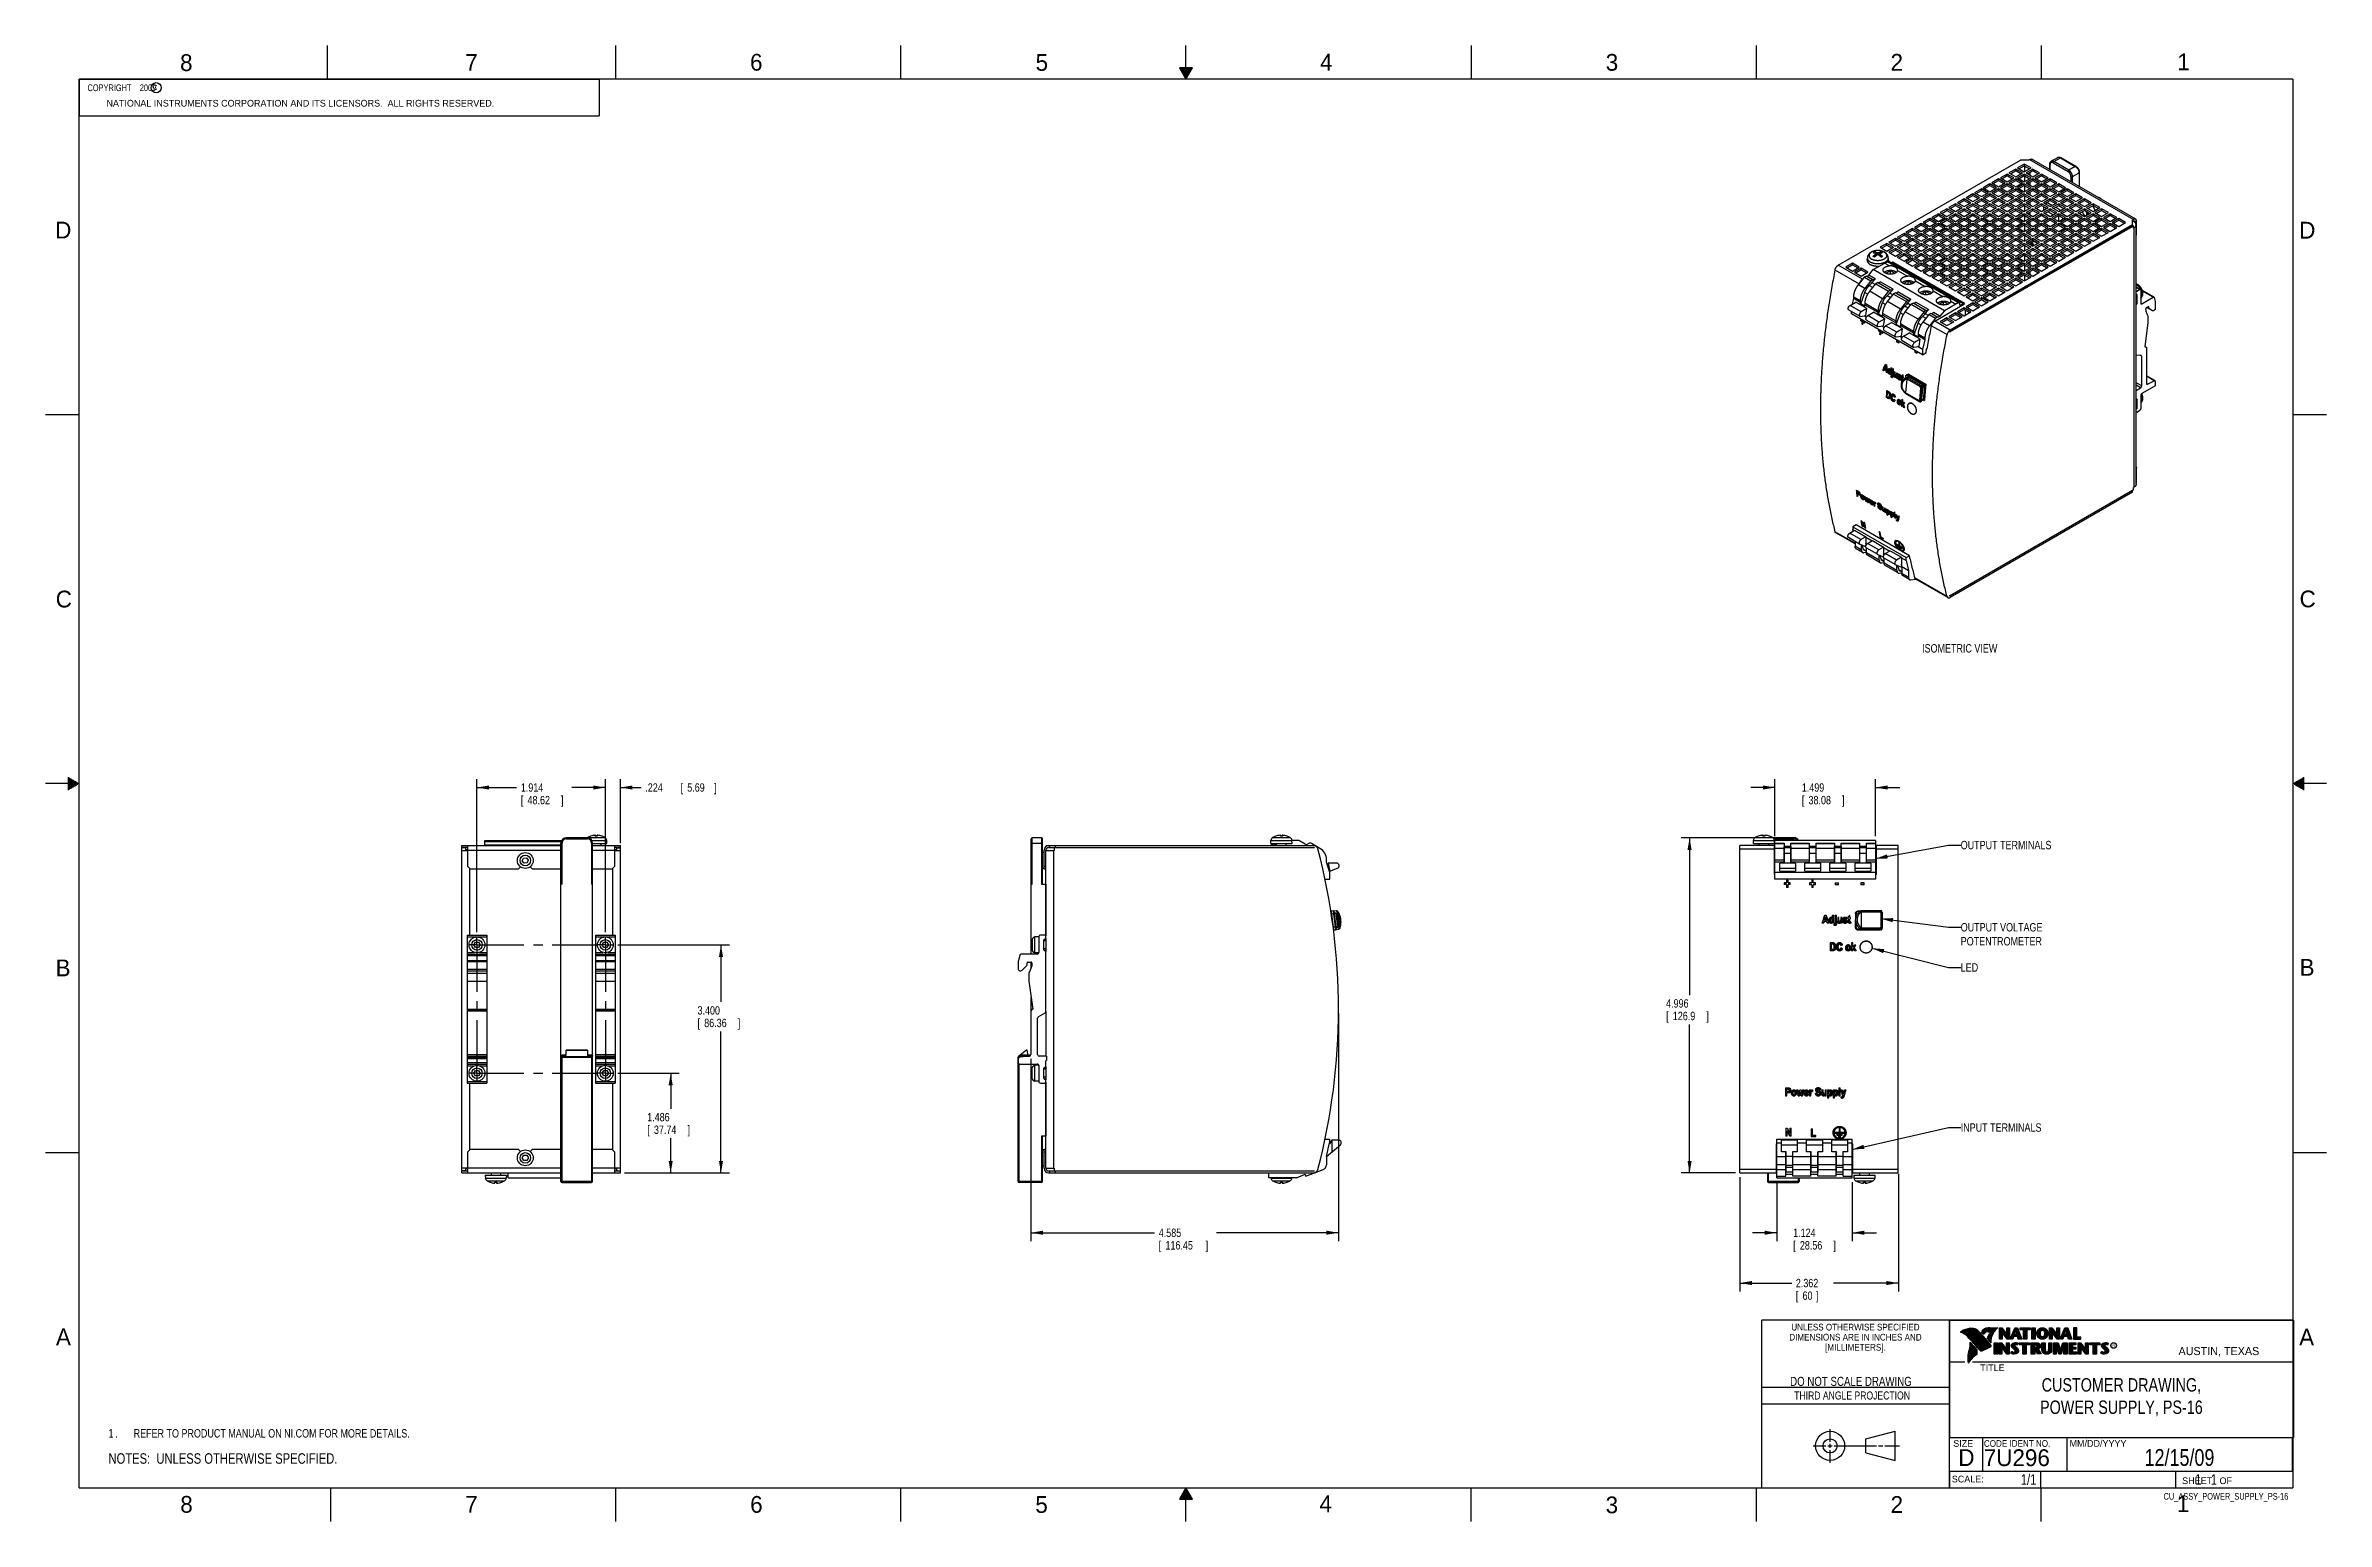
# Model space of a CAD drawing. Header units: inches. Extents: x 0 to 34, y 0 to 22.
import ezdxf
from ezdxf.enums import TextEntityAlignment as Align

# ---------------------------------------------------------------- set-up
doc = ezdxf.new("R2010")
doc.units = ezdxf.units.IN
doc.header["$LTSCALE"] = 1.87
doc.header["$MEASUREMENT"] = 0
doc.linetypes.add('CENTER', pattern=[0.6, 0.375, -0.075, 0.075, -0.075])
doc.layers.get('0').update_dxf_attribs({"linetype": 'CONTINUOUS'})
for name, color, linetype in [('DEFAULT_1', 7, 'CENTER'), ('DETAIL', 7, 'CONTINUOUS'), ('DIMENSIONS', 7, 'CONTINUOUS')]:
    doc.layers.add(name, color=color, linetype=linetype)
doc.styles.get("Standard").update_dxf_attribs({"font": 'txt', "width": 0.8})
doc.dimstyles.new('DIMSTYLE_1', dxfattribs={"dimtxt": 0.125, "dimasz": 0.18, "dimexe": 0.18, "dimexo": 0.0625, "dimgap": 0.09, "dimtad": 0, "dimtih": 1, "dimtoh": 1, "dimdec": 3, "dimzin": 4, "dimdsep": 46, "dimtxsty": 'STANDARD', "dimblk": '_FILLED', "dimblk1": '_FILLED', "dimblk2": '_FILLED', "dimcen": 0.09, "dimadec": 0, "dimazin": 0, "dimtp": 0.01, "dimtm": 0.01, "dimtfac": 1, "dimtdec": 3, "dimtofl": 0, "dimtmove": 0, "dimatfit": 3, "dimldrblk": '_FILLED', "dimfxl": 1, "dimtolj": 1, "dimtzin": 4, "dimarcsym": 0})

msp = doc.modelspace()

# ---------------------------------------------------------------- texts
at = {"color": 2, "linetype": 'CONTINUOUS'}
for s, height, p in [('8', 0.25, (2.0046, 21.6213)), ('7', 0.25, (6.2556, 21.6243)), ('6', 0.25, (10.5012, 21.6272)), ('5', 0.25, (14.7577, 21.6247)), ('4', 0.25, (18.9977, 21.6277)), ('3', 0.25, (23.257, 21.6259)), ('2', 0.25, (27.5025, 21.6262)), ('1', 0.25, (31.7781, 21.6326)), ('NATIONAL INSTRUMENTS CORPORATION AND ITS LICENSORS.  ALL RIGHTS RESERVED.', 0.1, (0.9071, 21.0911)), ('c', 0.1, (1.599, 21.3388)), ('D', 0.25, (0.1424, 19.125)), ('D', 0.25, (33.5947, 19.1236)), ('C', 0.25, (0.1508, 13.6246)), ('C', 0.25, (33.6004, 13.6267)), ('B', 0.25, (0.1484, 8.1257)), ('B', 0.25, (33.6006, 8.1345)), ('A', 0.25, (0.1541, 2.6261)), ('A', 0.25, (33.5939, 2.6228)), ('R', 0.042, (30.8076, 2.5994)), ('AUSTIN, TEXAS', 0.12, (31.7957, 2.479)), ('TITLE', 0.1, (28.8397, 2.2397)), ('SIZE', 0.1, (28.4379, 1.1118)), ('MM/DD/YYYY', 0.1, (30.1721, 1.1121)), ('SCALE:', 0.1, (28.4164, 0.5806)), ('8', 0.25, (2.0074, 0.1291)), ('7', 0.25, (6.2553, 0.1287)), ('6', 0.25, (10.5033, 0.1284)), ('5', 0.25, (14.754, 0.1262)), ('4', 0.25, (18.9884, 0.1369)), ('3', 0.25, (23.2555, 0.121)), ('2', 0.25, (27.5035, 0.1263)), ('1', 0.25, (31.7706, 0.139)), ('SHEET   OF', 0.1, (31.8499, 0.5557))]:
    msp.add_text(s, height=height, dxfattribs=at).set_placement(p)
for s, height, width, p in [('DIMENSIONS ARE IN INCHES AND', 0.1, 0.9, (26.9799, 2.6959)), ('UNLESS OTHERWISE SPECIFIED', 0.1, 0.9, (26.9799, 2.8459)), ('[MILLIMETERS].', 0.1, 0.9, (26.9799, 2.5459)), ('THIRD ANGLE PROJECTION', 0.12, 0.8, (26.9296, 1.8168))]:
    msp.add_text(s, height=height, dxfattribs=dict(at, width=width)).set_placement(p, align=Align.CENTER)
at = {"color": 7, "linetype": 'CONTINUOUS', "width": 0.8}
for s, height, p in [('DO NOT SCALE DRAWING', 0.135, (26.9127, 2.0199)), ('12/15/09', 0.25, (31.81, 0.828))]:
    msp.add_text(s, height=height, dxfattribs=at).set_placement(p, align=Align.CENTER)
at = {"color": 7, "linetype": 'CONTINUOUS'}
for s, p in [('D  ', (28.5128, 0.8264)), ('7U296', (28.8928, 0.8245))]:
    msp.add_text(s, height=0.25, dxfattribs=at).set_placement(p)
at = {"color": 2, "linetype": 'CONTINUOUS', "width": 0.9}
msp.add_text('CODE IDENT NO.', height=0.1, dxfattribs=at).set_placement((28.8949, 1.1115))
at = {"color": 7, "linetype": 'CONTINUOUS', "width": 0.8}
msp.add_text('1/1', height=0.15625, dxfattribs=at).set_placement((29.677, 0.5469), align=Align.RIGHT)
at = {"color": 2, "linetype": 'CONTINUOUS', "width": 0.8}
msp.add_text('CU_ASSY_POWER_SUPPLY_PS-16', height=0.1, dxfattribs=at).set_placement((33.4328, 0.3236), align=Align.RIGHT)
at = {"color": 2, "linetype": 'CONTINUOUS', "insert": (0.5625, 21.4219), "char_height": 0.1, "width": 1.52, "attachment_point": 1}
msp.add_mtext('  COPYRIGHT    2009', dxfattribs=at)
at = {"color": 7, "linetype": 'CONTINUOUS'}
for s, insert, char_height, width, attachment_point in [('CUSTOMER DRAWING,\\PPOWER SUPPLY, PS-16\\P ', (30.9443, 2.1353), 0.2, 3.04, 2), ('     1   1', (31.8125, 0.7031), 0.15625, 1.25, 1)]:
    msp.add_mtext(s, dxfattribs=dict(at, insert=insert, char_height=char_height, width=width, attachment_point=attachment_point))
at = {"layer": 'DETAIL', "color": 2, "linetype": 'CONTINUOUS', "width": 0.8}
for s, p in [('ISOMETRIC VIEW', (27.9732, 12.9525)), ('OUTPUT TERMINALS', (28.5489, 10.0197)), ('LED', (28.5489, 8.1955)), ('INPUT TERMINALS', (28.5489, 5.8088))]:
    msp.add_text(s, height=0.125, dxfattribs=at).set_placement(p)
at = {"layer": 'DETAIL', "color": 2, "linetype": 'CONTINUOUS', "insert": (28.5489, 8.9195), "char_height": 0.125, "width": 1.4, "attachment_point": 1}
msp.add_mtext('OUTPUT VOLTAGE\\PPOTENTROMETER', dxfattribs=at)

# ---------------------------------------------------------------- blocks, each defined once
blk = doc.blocks.new('_FILLED')
at = {"color": 0, "linetype": 'BYBLOCK'}
blk.add_solid([(0, 0), (-1, 0.17), (-1, -0.17)], dxfattribs=at)
blk = doc.blocks.new('*D0')
at = {"layer": 'DIMENSIONS', "color": 2, "linetype": 'CONTINUOUS'}
for p, q in [((8.532, 6.68), (9.443, 6.68)), ((9.318, 6.68), (9.318, 6.151)), ((9.318, 5.194), (9.318, 5.714)), ((8.63, 5.194), (9.443, 5.194))]:
    blk.add_line(p, q, dxfattribs=at)
at = {"layer": 'DIMENSIONS', "color": 2, "linetype": 'CONTINUOUS', "xscale": 0.18, "yscale": 0.18, "zscale": 0.18}
for p, rotation in [((9.318, 6.68), 90), ((9.318, 5.194), 270)]:
    blk.add_blockref('_FILLED', p, dxfattribs=dict(at, rotation=rotation))
at = {"layer": 'DIMENSIONS', "color": 2, "linetype": 'CONTINUOUS', "width": 0.8}
for s, p in [('1.486', (8.968, 5.964)), ('[', (8.968, 5.776)), ('37.74', (9.068, 5.776)), (']', (9.568, 5.776))]:
    blk.add_text(s, height=0.125, dxfattribs=at).set_placement(p)
blk = doc.blocks.new('*D1')
at = {"layer": 'DIMENSIONS', "color": 2, "linetype": 'CONTINUOUS'}
for p, q in [((8.532, 8.594), (10.193, 8.594)), ((10.068, 8.594), (10.068, 7.743)), ((10.068, 5.194), (10.068, 7.305)), ((8.63, 5.194), (10.193, 5.194))]:
    blk.add_line(p, q, dxfattribs=at)
at = {"layer": 'DIMENSIONS', "color": 2, "linetype": 'CONTINUOUS', "xscale": 0.18, "yscale": 0.18, "zscale": 0.18}
for p, rotation in [((10.068, 8.594), 90), ((10.068, 5.194), 270)]:
    blk.add_blockref('_FILLED', p, dxfattribs=dict(at, rotation=rotation))
at = {"layer": 'DIMENSIONS', "color": 2, "linetype": 'CONTINUOUS', "width": 0.8}
for s, p in [('3.400', (9.718, 7.555)), ('[', (9.718, 7.368)), ('86.36', (9.818, 7.368)), (']', (10.318, 7.368))]:
    blk.add_text(s, height=0.125, dxfattribs=at).set_placement(p)
blk = doc.blocks.new('*D2')
at = {"layer": 'DIMENSIONS', "color": 2, "linetype": 'CONTINUOUS'}
for p, q in [((8.344, 10.94), (7.984, 10.94)), ((8.344, 8.782), (8.344, 11.065)), ((8.568, 10.109), (8.568, 11.065)), ((8.568, 10.94), (8.878, 10.94))]:
    blk.add_line(p, q, dxfattribs=at)
at = {"layer": 'DIMENSIONS', "color": 2, "linetype": 'CONTINUOUS', "xscale": 0.18, "yscale": 0.18, "zscale": 0.18}
blk.add_blockref('_FILLED', (8.344, 10.94), dxfattribs=at)
at = {"layer": 'DIMENSIONS', "color": 2, "linetype": 'CONTINUOUS', "xscale": 0.18, "yscale": 0.18, "zscale": 0.18, "rotation": 180}
blk.add_blockref('_FILLED', (8.568, 10.94), dxfattribs=at)
at = {"layer": 'DIMENSIONS', "color": 2, "linetype": 'CONTINUOUS', "width": 0.8}
for s, p in [('.224', (8.94, 10.878)), ('[', (9.465, 10.878)), ('5.69', (9.565, 10.878)), (']', (9.965, 10.878))]:
    blk.add_text(s, height=0.125, dxfattribs=at).set_placement(p)
blk = doc.blocks.new('*D3')
at = {"layer": 'DIMENSIONS', "color": 2, "linetype": 'CONTINUOUS'}
for p, q in [((6.43, 8.782), (6.43, 11.065)), ((6.43, 10.94), (7.021, 10.94)), ((8.344, 10.94), (7.846, 10.94)), ((8.344, 8.782), (8.344, 11.065))]:
    blk.add_line(p, q, dxfattribs=at)
at = {"layer": 'DIMENSIONS', "color": 2, "linetype": 'CONTINUOUS', "xscale": 0.18, "yscale": 0.18, "zscale": 0.18, "rotation": 180}
blk.add_blockref('_FILLED', (6.43, 10.94), dxfattribs=at)
at = {"layer": 'DIMENSIONS', "color": 2, "linetype": 'CONTINUOUS', "xscale": 0.18, "yscale": 0.18, "zscale": 0.18}
blk.add_blockref('_FILLED', (8.344, 10.94), dxfattribs=at)
at = {"layer": 'DIMENSIONS', "color": 2, "linetype": 'CONTINUOUS', "width": 0.8}
for s, p in [('1.914', (7.084, 10.878)), ('[', (7.084, 10.69)), ('48.62', (7.184, 10.69)), (']', (7.684, 10.69))]:
    blk.add_text(s, height=0.125, dxfattribs=at).set_placement(p)
blk = doc.blocks.new('*D4')
at = {"layer": 'DIMENSIONS', "color": 2, "linetype": 'CONTINUOUS'}
for p, q in [((19.273, 7.573), (19.273, 4.178)), ((14.688, 6.896), (14.688, 4.178)), ((14.688, 4.303), (16.531, 4.303)), ((19.273, 4.303), (17.456, 4.303))]:
    blk.add_line(p, q, dxfattribs=at)
at = {"layer": 'DIMENSIONS', "color": 2, "linetype": 'CONTINUOUS', "xscale": 0.18, "yscale": 0.18, "zscale": 0.18}
for p, rotation in [((14.688, 4.303), 180), ((19.273, 4.303), 0.000853)]:
    blk.add_blockref('_FILLED', p, dxfattribs=dict(at, rotation=rotation))
at = {"layer": 'DIMENSIONS', "color": 2, "linetype": 'CONTINUOUS', "width": 0.8}
for s, p in [('4.585', (16.594, 4.24)), ('[', (16.594, 4.053)), ('116.45', (16.694, 4.053)), (']', (17.294, 4.053))]:
    blk.add_text(s, height=0.125, dxfattribs=at).set_placement(p)
blk = doc.blocks.new('*D5')
at = {"layer": 'DIMENSIONS', "color": 2, "linetype": 'CONTINUOUS'}
for p, q in [((25.78, 10.94), (25.42, 10.94)), ((25.78, 10.213), (25.78, 11.065)), ((27.28, 10.213), (27.28, 11.065)), ((27.28, 10.94), (27.64, 10.94))]:
    blk.add_line(p, q, dxfattribs=at)
at = {"layer": 'DIMENSIONS', "color": 2, "linetype": 'CONTINUOUS', "xscale": 0.18, "yscale": 0.18, "zscale": 0.18}
blk.add_blockref('_FILLED', (25.78, 10.94), dxfattribs=at)
at = {"layer": 'DIMENSIONS', "color": 2, "linetype": 'CONTINUOUS', "xscale": 0.18, "yscale": 0.18, "zscale": 0.18, "rotation": 180}
blk.add_blockref('_FILLED', (27.28, 10.94), dxfattribs=at)
at = {"layer": 'DIMENSIONS', "color": 2, "linetype": 'CONTINUOUS', "width": 0.8}
for s, p in [('1.499', (26.18, 10.878)), ('[', (26.18, 10.69)), ('38.08', (26.28, 10.69)), (']', (26.78, 10.69))]:
    blk.add_text(s, height=0.125, dxfattribs=at).set_placement(p)
blk = doc.blocks.new('*D6')
at = {"layer": 'DIMENSIONS', "color": 2, "linetype": 'CONTINUOUS'}
for p, q in [((25.257, 5.132), (25.257, 3.428)), ((27.619, 5.183), (27.619, 3.428)), ((25.257, 3.553), (26.029, 3.553)), ((27.619, 3.553), (26.654, 3.553))]:
    blk.add_line(p, q, dxfattribs=at)
at = {"layer": 'DIMENSIONS', "color": 2, "linetype": 'CONTINUOUS', "xscale": 0.18, "yscale": 0.18, "zscale": 0.18, "rotation": 180}
blk.add_blockref('_FILLED', (25.257, 3.553), dxfattribs=at)
at = {"layer": 'DIMENSIONS', "color": 2, "linetype": 'CONTINUOUS', "xscale": 0.18, "yscale": 0.18, "zscale": 0.18}
blk.add_blockref('_FILLED', (27.619, 3.553), dxfattribs=at)
at = {"layer": 'DIMENSIONS', "color": 2, "linetype": 'CONTINUOUS', "width": 0.8}
for s, p in [('2.362', (26.091, 3.49)), ('[', (26.091, 3.303)), ('60', (26.191, 3.303)), (']', (26.391, 3.303))]:
    blk.add_text(s, height=0.125, dxfattribs=at).set_placement(p)
blk = doc.blocks.new('*D7')
at = {"layer": 'DIMENSIONS', "color": 2, "linetype": 'CONTINUOUS'}
for p, q in [((25.806, 5.057), (25.806, 4.178)), ((26.931, 5.057), (26.931, 4.178)), ((25.806, 4.303), (25.446, 4.303)), ((26.931, 4.303), (27.291, 4.303))]:
    blk.add_line(p, q, dxfattribs=at)
at = {"layer": 'DIMENSIONS', "color": 2, "linetype": 'CONTINUOUS', "xscale": 0.18, "yscale": 0.18, "zscale": 0.18}
blk.add_blockref('_FILLED', (25.806, 4.303), dxfattribs=at)
at = {"layer": 'DIMENSIONS', "color": 2, "linetype": 'CONTINUOUS', "xscale": 0.18, "yscale": 0.18, "zscale": 0.18, "rotation": 180}
blk.add_blockref('_FILLED', (26.931, 4.303), dxfattribs=at)
at = {"layer": 'DIMENSIONS', "color": 2, "linetype": 'CONTINUOUS', "width": 0.8}
for s, p in [('[', (26.051, 4.053)), ('1.124', (26.051, 4.24)), ('28.56', (26.151, 4.053)), (']', (26.651, 4.053))]:
    blk.add_text(s, height=0.125, dxfattribs=at).set_placement(p)
blk = doc.blocks.new('*D8')
at = {"layer": 'DIMENSIONS', "color": 2, "linetype": 'CONTINUOUS'}
for p, q in [((25.686, 10.19), (24.382, 10.19)), ((24.507, 10.19), (24.507, 7.847)), ((24.507, 5.194), (24.507, 7.409)), ((25.194, 5.194), (24.382, 5.194))]:
    blk.add_line(p, q, dxfattribs=at)
at = {"layer": 'DIMENSIONS', "color": 2, "linetype": 'CONTINUOUS', "xscale": 0.18, "yscale": 0.18, "zscale": 0.18}
for p, rotation in [((24.507, 10.19), 90), ((24.507, 5.194), 270)]:
    blk.add_blockref('_FILLED', p, dxfattribs=dict(at, rotation=rotation))
at = {"layer": 'DIMENSIONS', "color": 2, "linetype": 'CONTINUOUS', "width": 0.8}
for s, p in [('4.996', (24.157, 7.659)), ('[', (24.157, 7.472)), ('126.9', (24.257, 7.472)), (']', (24.757, 7.472))]:
    blk.add_text(s, height=0.125, dxfattribs=at).set_placement(p)
blk = doc.blocks.new('NOTES_HEADER_BL0', base_point=(3.1215, 0.9375))
at = {"layer": 'DETAIL', "color": 2, "linetype": 'CONTINUOUS', "width": 0.8}
blk.add_text('NOTES:  UNLESS OTHERWISE SPECIFIED.', height=0.156, dxfattribs=at).set_placement((0.9375, 0.8595))
blk = doc.blocks.new('CUSTOM_NOTE_BL1', base_point=(3.675, 1.312))
at = {"layer": 'DETAIL', "color": 2, "linetype": 'CONTINUOUS', "width": 0.8}
for s, p in [('1', (0.938, 1.25)), ('REFER TO PRODUCT MANUAL ON NI.COM FOR MORE DETAILS.', (1.312, 1.25)), ('.', (1.038, 1.25))]:
    blk.add_text(s, height=0.125, dxfattribs=at).set_placement(p)

# ---------------------------------------------------------------- dimensions: what is measured, and where the dimension line sits
at = {"layer": 'DIMENSIONS', "color": 2, "linetype": 'CONTINUOUS'}
for base, p1, p2, angle, picture, middle in [((6.43, 10.9403), (8.344, 8.7819), (6.43, 8.7819), 180, '*D3', (7.4336, 10.8466)), ((25.7803, 10.9403), (27.2795, 10.2135), (25.7803, 10.2135), 180, '*D5', (26.5304, 10.8466)), ((24.5067, 10.1903), (25.1942, 5.1943), (25.6864, 10.1903), 90, '*D8', (24.5067, 7.6281)), ((10.068, 8.5943), (8.6305, 5.1943), (8.5316, 8.5943), 90, '*D1', (10.068, 7.5238)), ((19.2731, 4.3025), (14.6884, 6.8957), (19.2731, 7.5728), 0.00034, '*D4', (16.994, 4.2088)), ((9.318, 5.1943), (8.5315, 6.6803), (8.6305, 5.1943), 270, '*D0', (9.318, 5.9327)), ((25.2567, 3.5525), (27.6189, 5.1833), (25.2567, 5.1318), 180, '*D6', (26.3412, 3.4588))]:
    dim = msp.add_linear_dim(base=base, p1=p1, p2=p2, angle=angle, dimstyle='DIMSTYLE_1', dxfattribs=at)
    dim.commit()
    dim.dimension.update_dxf_attribs({"geometry": picture, "text_midpoint": middle, "dimtype": 160})
for base, p1, p2, picture, middle in [((8.568, 10.9403), (8.344, 8.7819), (8.568, 10.1091), '*D2', (9.5028, 10.9403)), ((26.9307, 4.3025), (25.8063, 5.057), (26.9307, 5.057), '*D7', (26.4009, 4.2088))]:
    dim = msp.add_linear_dim(base=base, p1=p1, p2=p2, dimstyle='DIMSTYLE_1', dxfattribs=at)
    dim.commit()
    dim.dimension.update_dxf_attribs({"geometry": picture, "text_midpoint": middle, "dimtype": 160})

# ---------------------------------------------------------------- linework, layer by layer
at = {"color": 2, "linetype": 'CONTINUOUS'}
for p, q in [((4.2, 21.5), (4.2, 22)), ((8.5, 21.5), (8.5, 22)), ((12.75, 21.5), (12.75, 22)), ((17, 21.5), (17, 22)), ((21.25, 22), (21.25, 21.5)), ((25.5, 22), (25.5, 21.5)), ((29.75, 22), (29.75, 21.5)), ((0.5, 21.5), (8.25, 21.5)), ((0.5, 21.5), (0.5, 20.9531)), ((8.25, 21.5), (8.25, 20.9531)), ((16.902, 21.6697), (17, 21.5)), ((17.098, 21.6697), (16.902, 21.6697)), ((16.9076, 21.66), (17.0924, 21.66)), ((16.9134, 21.65), (17.0866, 21.65)), ((16.9192, 21.64), (17.0808, 21.64)), ((16.925, 21.63), (17.0751, 21.63)), ((16.9307, 21.62), (17.0693, 21.62)), ((16.9365, 21.61), (17.0635, 21.61)), ((16.9423, 21.6), (17.0578, 21.6)), ((16.9481, 21.59), (17.052, 21.59)), ((16.9538, 21.58), (17.0462, 21.58)), ((16.9596, 21.57), (17.0404, 21.57)), ((16.9654, 21.56), (17.0347, 21.56)), ((16.9712, 21.55), (17.0289, 21.55)), ((16.9769, 21.54), (17.0231, 21.54)), ((16.9827, 21.53), (17.0173, 21.53)), ((16.9885, 21.52), (17.0116, 21.52)), ((16.9942, 21.51), (17.0058, 21.51)), ((17, 21.5), (17.098, 21.6697)), ((0.5, 20.9531), (8.25, 20.9531)), ((0, 16.5), (0.5, 16.5)), ((33.5, 16.5), (34, 16.5)), ((0.5, 11), (0, 11)), ((0.3303, 11.09), (0.3441, 11.09)), ((0.3303, 11.08), (0.3614, 11.08)), ((0.3303, 11.07), (0.3788, 11.07)), ((0.3303, 11.06), (0.3961, 11.06)), ((0.3303, 11.05), (0.4134, 11.05)), ((0.3303, 11.04), (0.4307, 11.04)), ((0.3303, 11.03), (0.448, 11.03)), ((0.3303, 11.02), (0.4654, 11.02)), ((0.3303, 11.01), (0.4827, 11.01)), ((0.3303, 10.99), (0.4827, 10.99)), ((0.3303, 10.98), (0.4654, 10.98)), ((0.3303, 10.97), (0.448, 10.97)), ((0.3303, 10.96), (0.4307, 10.96)), ((0.3303, 10.95), (0.4134, 10.95)), ((0.3303, 10.94), (0.3961, 10.94)), ((0.3303, 10.93), (0.3788, 10.93)), ((0.3303, 10.92), (0.3614, 10.92)), ((0.3303, 10.91), (0.3441, 10.91)), ((34, 11), (33.5, 11)), ((33.5173, 11.01), (33.6697, 11.01)), ((33.5173, 10.99), (33.6697, 10.99)), ((33.5347, 11.02), (33.6697, 11.02)), ((33.5347, 10.98), (33.6697, 10.98)), ((33.552, 11.03), (33.6697, 11.03)), ((33.552, 10.97), (33.6697, 10.97)), ((33.5693, 11.04), (33.6697, 11.04)), ((33.5693, 10.96), (33.6697, 10.96)), ((33.5866, 11.05), (33.6697, 11.05)), ((33.5866, 10.95), (33.6697, 10.95)), ((33.6039, 11.06), (33.6697, 11.06)), ((33.6039, 10.94), (33.6697, 10.94)), ((33.6213, 11.07), (33.6697, 11.07)), ((33.6213, 10.93), (33.6697, 10.93)), ((33.6386, 11.08), (33.6697, 11.08)), ((33.6386, 10.92), (33.6697, 10.92)), ((33.6559, 11.09), (33.6697, 11.09)), ((33.6559, 10.91), (33.6697, 10.91)), ((0, 5.5), (0.5, 5.5)), ((33.5, 5.5), (34, 5.5)), ((28.3793, 3.0003), (33.5093, 3.0003)), ((28.3793, 3.0003), (28.3793, 1.2503)), ((28.556, 2.8217), (28.556, 2.8246)), ((28.5629, 2.8193), (28.5629, 2.8291)), ((28.5698, 2.8166), (28.5698, 2.8333)), ((28.5766, 2.8137), (28.5766, 2.8374)), ((28.5835, 2.8105), (28.5835, 2.8412)), ((28.5904, 2.8071), (28.5904, 2.8449)), ((28.5972, 2.8034), (28.5972, 2.8479)), ((28.6041, 2.7994), (28.6041, 2.8508)), ((28.6109, 2.7952), (28.6109, 2.8535)), ((28.6178, 2.7906), (28.6178, 2.856)), ((28.6247, 2.7856), (28.6247, 2.8584)), ((28.6315, 2.7803), (28.6315, 2.8606)), ((28.6384, 2.7747), (28.6384, 2.8626)), ((28.6453, 2.7685), (28.6453, 2.8645)), ((28.6521, 2.762), (28.6521, 2.8662)), ((28.659, 2.7548), (28.659, 2.8679)), ((28.6659, 2.7474), (28.6659, 2.8695)), ((28.6727, 2.7398), (28.6727, 2.8708)), ((28.6796, 2.7323), (28.6796, 2.8719)), ((28.6865, 2.7247), (28.6865, 2.8727)), ((28.6933, 2.717), (28.6933, 2.8732)), ((28.7002, 2.7092), (28.7002, 2.8734)), ((28.707, 2.7014), (28.707, 2.8733)), ((28.7139, 2.6936), (28.7139, 2.873)), ((28.7208, 2.6856), (28.7208, 2.8724)), ((28.7276, 2.6776), (28.7276, 2.8716)), ((28.7345, 2.6696), (28.7345, 2.8704)), ((28.7414, 2.6615), (28.7414, 2.869)), ((28.7482, 2.6533), (28.7482, 2.8677)), ((28.7551, 2.6452), (28.7551, 2.8659)), ((28.762, 2.6372), (28.762, 2.8638)), ((28.7688, 2.6293), (28.7688, 2.8611)), ((28.7757, 2.6214), (28.7757, 2.858)), ((28.7826, 2.6137), (28.7826, 2.8543)), ((28.7894, 2.606), (28.7894, 2.8501)), ((28.7963, 2.5985), (28.7963, 2.8451)), ((28.8031, 2.591), (28.8031, 2.8394)), ((28.81, 2.5836), (28.81, 2.8328)), ((28.8169, 2.5762), (28.8169, 2.8253)), ((28.8237, 2.569), (28.8237, 2.8181)), ((28.8306, 2.5618), (28.8306, 2.8109)), ((28.8375, 2.5556), (28.8375, 2.8037)), ((28.8443, 2.5505), (28.8443, 2.7965)), ((28.8512, 2.5472), (28.8512, 2.7893)), ((28.8581, 2.5466), (28.8581, 2.782)), ((28.8865, 2.792), (28.8631, 2.8194)), ((28.8649, 2.5483), (28.8649, 2.7748)), ((28.8878, 2.7979), (28.8682, 2.8209)), ((28.8718, 2.8167), (28.8718, 2.8343)), ((28.8718, 2.5513), (28.8718, 2.7675)), ((28.8786, 2.8086), (28.8786, 2.8464)), ((28.8786, 2.5541), (28.8786, 2.7602)), ((28.8855, 2.8005), (28.8855, 2.854)), ((28.8855, 2.557), (28.8855, 2.7523)), ((28.8924, 2.8003), (28.8924, 2.8594)), ((28.8924, 2.5599), (28.8924, 2.744)), ((28.8992, 2.8044), (28.8992, 2.8634)), ((28.8992, 2.5628), (28.8992, 2.7357)), ((28.9061, 2.8094), (28.9061, 2.8668)), ((28.9061, 2.5659), (28.9061, 2.7274)), ((28.913, 2.8153), (28.913, 2.8696)), ((28.9198, 2.8223), (28.9198, 2.8719)), ((28.9267, 2.8275), (28.9267, 2.8737)), ((28.9336, 2.8311), (28.9336, 2.875)), ((28.9404, 2.8335), (28.9404, 2.8759)), ((28.962, 2.7048), (28.9438, 2.7257)), ((28.9473, 2.834), (28.9473, 2.8769)), ((28.9657, 2.7079), (28.9496, 2.7264)), ((28.9542, 2.8327), (28.9542, 2.8778)), ((28.9542, 2.7212), (28.9542, 2.7362)), ((28.961, 2.8306), (28.961, 2.8785)), ((28.961, 2.7133), (28.961, 2.7519)), ((28.9679, 2.8292), (28.9679, 2.8791)), ((28.9679, 2.7053), (28.9679, 2.7699)), ((28.9747, 2.8285), (28.9747, 2.8796)), ((28.9747, 2.697), (28.9747, 2.7823)), ((28.9816, 2.828), (28.9816, 2.88)), ((28.9816, 2.689), (28.9816, 2.7889)), ((28.9844, 2.885), (29.1009, 2.8868)), ((28.9845, 2.8802), (29.0882, 2.8817)), ((28.9885, 2.8278), (28.9885, 2.8802)), ((28.9885, 2.6813), (28.9885, 2.7921)), ((28.9953, 2.8276), (28.9953, 2.8803)), ((28.9953, 2.6998), (28.9953, 2.7939)), ((29.0022, 2.8263), (29.0022, 2.8804)), ((29.0022, 2.7448), (29.0022, 2.795)), ((29.0091, 2.822), (29.0091, 2.8805)), ((29.0091, 2.7642), (29.0091, 2.7954)), ((29.0159, 2.7805), (29.0159, 2.8806)), ((29.0228, 2.7947), (29.0228, 2.8807)), ((29.0297, 2.8073), (29.0297, 2.8808)), ((29.0365, 2.8188), (29.0365, 2.881)), ((29.0434, 2.8293), (29.0434, 2.8811)), ((29.0502, 2.8389), (29.0502, 2.8812)), ((29.0571, 2.8479), (29.0571, 2.8813)), ((29.064, 2.8562), (29.064, 2.8814)), ((29.0708, 2.8641), (29.0708, 2.8815)), ((29.0777, 2.8714), (29.0777, 2.8816)), ((29.1256, 2.8852), (29.1624, 2.8852)), ((29.1256, 2.7166), (29.1256, 2.8852)), ((29.1305, 2.8804), (29.16, 2.8804)), ((29.1305, 2.7215), (29.1305, 2.8804)), ((29.1604, 2.7215), (29.1305, 2.7215)), ((29.1395, 2.7215), (29.1395, 2.8804)), ((29.1462, 2.7215), (29.1462, 2.8804)), ((29.1529, 2.7215), (29.1529, 2.8804)), ((29.1604, 2.8299), (29.1596, 2.8804)), ((29.16, 2.8804), (29.2402, 2.7746)), ((29.2438, 2.7215), (29.1604, 2.8299)), ((29.1604, 2.8299), (29.1604, 2.7215)), ((29.1624, 2.8852), (29.2354, 2.7891)), ((29.2414, 2.7166), (29.1653, 2.8156)), ((29.1653, 2.8156), (29.1653, 2.7166)), ((29.1663, 2.8222), (29.1663, 2.872)), ((29.173, 2.8135), (29.173, 2.8632)), ((29.1798, 2.8048), (29.1798, 2.8543)), ((29.1865, 2.7961), (29.1865, 2.8455)), ((29.1932, 2.7873), (29.1932, 2.8367)), ((29.1999, 2.7786), (29.1999, 2.8278)), ((29.2066, 2.7699), (29.2066, 2.819)), ((29.2133, 2.7612), (29.2133, 2.8101)), ((29.22, 2.7525), (29.22, 2.8013)), ((29.2267, 2.7437), (29.2267, 2.7924)), ((29.2334, 2.735), (29.2334, 2.7836)), ((29.2354, 2.8852), (29.2754, 2.8852)), ((29.2354, 2.7891), (29.2354, 2.8852)), ((29.2402, 2.8804), (29.2705, 2.8804)), ((29.2402, 2.7746), (29.2402, 2.8804)), ((29.2402, 2.7263), (29.2402, 2.7746)), ((29.2705, 2.7215), (29.2438, 2.7215)), ((29.2469, 2.7215), (29.2469, 2.8804)), ((29.2536, 2.7215), (29.2536, 2.8804)), ((29.2603, 2.7215), (29.2603, 2.8804)), ((29.267, 2.7215), (29.267, 2.8804)), ((29.2705, 2.8804), (29.2705, 2.7215)), ((29.2754, 2.8852), (29.2754, 2.7166)), ((29.2853, 2.7167), (29.3541, 2.8851)), ((29.2926, 2.7216), (29.3574, 2.8802)), ((29.3219, 2.7216), (29.2926, 2.7216)), ((29.3006, 2.7216), (29.3006, 2.7411)), ((29.3073, 2.7216), (29.3073, 2.7575)), ((29.314, 2.7216), (29.314, 2.774)), ((29.3207, 2.7216), (29.3207, 2.7904)), ((29.3381, 2.7618), (29.3219, 2.7216)), ((29.3414, 2.7569), (29.3252, 2.7167)), ((29.3274, 2.7353), (29.3274, 2.8068)), ((29.3341, 2.752), (29.3341, 2.8232)), ((29.3968, 2.7618), (29.3381, 2.7618)), ((29.3408, 2.7618), (29.3408, 2.8396)), ((29.3933, 2.7569), (29.3414, 2.7569)), ((29.3434, 2.7787), (29.365, 2.8486)), ((29.3918, 2.7787), (29.3434, 2.7787)), ((29.3475, 2.7921), (29.3475, 2.8561)), ((29.3475, 2.7618), (29.3475, 2.7787)), ((29.35, 2.7836), (29.3686, 2.8438)), ((29.3854, 2.7836), (29.35, 2.7836)), ((29.3541, 2.8851), (29.3967, 2.8851)), ((29.3543, 2.8139), (29.3543, 2.8725)), ((29.3543, 2.7618), (29.3543, 2.7787)), ((29.3574, 2.8802), (29.3933, 2.8802)), ((29.361, 2.8356), (29.361, 2.8802)), ((29.361, 2.7618), (29.361, 2.7787)), ((29.365, 2.8486), (29.3728, 2.8486)), ((29.3677, 2.8486), (29.3677, 2.8802)), ((29.3677, 2.7618), (29.3677, 2.7787)), ((29.3686, 2.8438), (29.3691, 2.8438)), ((29.3691, 2.8438), (29.3854, 2.7836)), ((29.3728, 2.8486), (29.3918, 2.7787)), ((29.3744, 2.8428), (29.3744, 2.8802)), ((29.3744, 2.7618), (29.3744, 2.7787)), ((29.3811, 2.8181), (29.3811, 2.8802)), ((29.3811, 2.7618), (29.3811, 2.7787)), ((29.3878, 2.7935), (29.3878, 2.8802)), ((29.3878, 2.7618), (29.3878, 2.7787)), ((29.3933, 2.8802), (29.4535, 2.7216)), ((29.4068, 2.7167), (29.3933, 2.7569)), ((29.3945, 2.7618), (29.3945, 2.877)), ((29.3967, 2.8851), (29.4606, 2.7167)), ((29.4103, 2.7216), (29.3968, 2.7618)), ((29.4012, 2.7485), (29.4012, 2.8593)), ((29.4079, 2.7286), (29.4079, 2.8416)), ((29.4535, 2.7216), (29.4103, 2.7216)), ((29.4147, 2.7216), (29.4147, 2.8239)), ((29.4214, 2.7216), (29.4214, 2.8063)), ((29.4281, 2.7216), (29.4281, 2.7886)), ((29.4348, 2.7216), (29.4348, 2.7709)), ((29.4357, 2.8851), (29.584, 2.8851)), ((29.4357, 2.8537), (29.4357, 2.8851)), ((29.4843, 2.8537), (29.4357, 2.8537)), ((29.4406, 2.8802), (29.5791, 2.8802)), ((29.4406, 2.8586), (29.4406, 2.8802)), ((29.4892, 2.8586), (29.4406, 2.8586)), ((29.4415, 2.7216), (29.4415, 2.7532)), ((29.4482, 2.8586), (29.4482, 2.8802)), ((29.4482, 2.7216), (29.4482, 2.7355)), ((29.4549, 2.8586), (29.4549, 2.8802)), ((29.4616, 2.8586), (29.4616, 2.8802)), ((29.4684, 2.8586), (29.4684, 2.8802)), ((29.4751, 2.8586), (29.4751, 2.8802)), ((29.4818, 2.8586), (29.4818, 2.8802)), ((29.4843, 2.7167), (29.4843, 2.8537)), ((29.4892, 2.8586), (29.4885, 2.8802)), ((29.4892, 2.7216), (29.4892, 2.8586)), ((29.5305, 2.7216), (29.4892, 2.7216)), ((29.4952, 2.7216), (29.4952, 2.8802)), ((29.5019, 2.7216), (29.5019, 2.8802)), ((29.5086, 2.7216), (29.5086, 2.8802)), ((29.5153, 2.7216), (29.5153, 2.8802)), ((29.522, 2.7216), (29.522, 2.8802)), ((29.5305, 2.8586), (29.5288, 2.8802)), ((29.5791, 2.8586), (29.5305, 2.8586)), ((29.5305, 2.8586), (29.5305, 2.7216)), ((29.584, 2.8537), (29.5354, 2.8537)), ((29.5354, 2.8537), (29.5354, 2.7167)), ((29.5355, 2.8586), (29.5355, 2.8802)), ((29.5422, 2.8586), (29.5422, 2.8802)), ((29.5489, 2.8586), (29.5489, 2.8802)), ((29.5556, 2.8586), (29.5556, 2.8802)), ((29.5623, 2.8586), (29.5623, 2.8802)), ((29.569, 2.8586), (29.569, 2.8802)), ((29.5757, 2.8586), (29.5757, 2.8802)), ((29.5791, 2.8802), (29.5791, 2.8586)), ((29.584, 2.8851), (29.584, 2.8537)), ((29.6099, 2.8851), (29.6607, 2.8851)), ((29.6099, 2.7167), (29.6099, 2.8851)), ((29.6148, 2.8802), (29.6558, 2.8802)), ((29.6148, 2.7216), (29.6148, 2.8802)), ((29.6558, 2.7216), (29.6148, 2.7216)), ((29.6227, 2.7216), (29.6227, 2.8802)), ((29.6294, 2.7216), (29.6294, 2.8802)), ((29.6361, 2.7216), (29.6361, 2.8802)), ((29.6429, 2.7216), (29.6429, 2.8802)), ((29.6496, 2.7216), (29.6496, 2.8802)), ((29.6558, 2.8802), (29.6558, 2.7216)), ((29.6607, 2.8851), (29.6607, 2.7167)), ((29.6844, 2.806), (29.6846, 2.8095)), ((29.6844, 2.8025), (29.6844, 2.806)), ((29.6844, 2.7989), (29.6844, 2.8025)), ((29.6847, 2.7953), (29.6844, 2.7989)), ((29.6846, 2.8095), (29.6849, 2.813)), ((29.685, 2.7918), (29.6847, 2.7953)), ((29.6849, 2.813), (29.6853, 2.8165)), ((29.6854, 2.7882), (29.685, 2.7918)), ((29.6853, 2.8165), (29.6858, 2.8198)), ((29.686, 2.7847), (29.6854, 2.7882)), ((29.6858, 2.8198), (29.6865, 2.8232)), ((29.6866, 2.7812), (29.686, 2.7847)), ((29.6865, 2.8232), (29.6872, 2.8264)), ((29.6874, 2.7778), (29.6866, 2.7812)), ((29.6872, 2.8264), (29.6881, 2.8296)), ((29.6883, 2.7744), (29.6874, 2.7778)), ((29.6881, 2.8296), (29.6891, 2.8327)), ((29.6893, 2.7711), (29.6883, 2.7744)), ((29.6891, 2.8327), (29.6903, 2.8357)), ((29.6892, 2.8025), (29.6893, 2.8059)), ((29.6893, 2.7991), (29.6892, 2.8025)), ((29.6893, 2.8059), (29.6894, 2.8092)), ((29.6895, 2.7957), (29.6893, 2.7991)), ((29.6904, 2.7679), (29.6893, 2.7711)), ((29.6894, 2.8092), (29.6897, 2.8125)), ((29.6898, 2.7923), (29.6895, 2.7957)), ((29.6897, 2.8125), (29.6901, 2.8158)), ((29.6903, 2.7889), (29.6898, 2.7923)), ((29.6901, 2.8158), (29.6906, 2.819)), ((29.6903, 2.8357), (29.6915, 2.8386)), ((29.6908, 2.7855), (29.6903, 2.7889)), ((29.6915, 2.7647), (29.6904, 2.7679)), ((29.6906, 2.819), (29.6912, 2.8221)), ((29.6914, 2.7822), (29.6908, 2.7855)), ((29.6912, 2.8221), (29.692, 2.8252)), ((29.6922, 2.7789), (29.6914, 2.7822)), ((29.6915, 2.8386), (29.6929, 2.8415)), ((29.6928, 2.7617), (29.6915, 2.7647)), ((29.692, 2.8252), (29.6928, 2.8282)), ((29.693, 2.7757), (29.6922, 2.7789)), ((29.6928, 2.8282), (29.6938, 2.8311)), ((29.6942, 2.7587), (29.6928, 2.7617)), ((29.6929, 2.8415), (29.6944, 2.8443)), ((29.6939, 2.7726), (29.693, 2.7757)), ((29.6938, 2.8311), (29.6948, 2.8339)), ((29.695, 2.7695), (29.6939, 2.7726)), ((29.6957, 2.7558), (29.6942, 2.7587)), ((29.6944, 2.8443), (29.696, 2.847)), ((29.6948, 2.8339), (29.696, 2.8366)), ((29.695, 2.7695), (29.6948, 2.8339)), ((29.6961, 2.7666), (29.695, 2.7695)), ((29.6973, 2.753), (29.6957, 2.7558)), ((29.696, 2.847), (29.6977, 2.8497)), ((29.696, 2.8366), (29.6972, 2.8393)), ((29.6973, 2.7637), (29.6961, 2.7666)), ((29.6972, 2.8393), (29.6986, 2.8419)), ((29.6986, 2.7608), (29.6973, 2.7637)), ((29.699, 2.7502), (29.6973, 2.753)), ((29.6977, 2.8497), (29.6995, 2.8523)), ((29.6986, 2.8419), (29.7001, 2.8445)), ((29.7, 2.7581), (29.6986, 2.7608)), ((29.7008, 2.7475), (29.699, 2.7502)), ((29.6995, 2.8523), (29.7015, 2.8549)), ((29.7015, 2.7555), (29.7, 2.7581)), ((29.7001, 2.8445), (29.7017, 2.847)), ((29.7028, 2.745), (29.7008, 2.7475)), ((29.7015, 2.8549), (29.7035, 2.8574)), ((29.7015, 2.7555), (29.7017, 2.847)), ((29.7031, 2.7529), (29.7015, 2.7555)), ((29.7017, 2.847), (29.7035, 2.8495)), ((29.7048, 2.7425), (29.7028, 2.745)), ((29.7048, 2.7504), (29.7031, 2.7529)), ((29.7035, 2.8574), (29.7057, 2.8599)), ((29.7035, 2.8495), (29.7053, 2.8519)), ((29.7066, 2.7479), (29.7048, 2.7504)), ((29.7069, 2.7401), (29.7048, 2.7425)), ((29.7053, 2.8519), (29.7073, 2.8543)), ((29.7057, 2.8599), (29.708, 2.8623)), ((29.7085, 2.7456), (29.7066, 2.7479)), ((29.7091, 2.7377), (29.7069, 2.7401)), ((29.7073, 2.8543), (29.7093, 2.8566)), ((29.708, 2.8623), (29.7103, 2.8646)), ((29.7085, 2.7456), (29.7093, 2.8566)), ((29.7105, 2.7434), (29.7085, 2.7456)), ((29.7114, 2.7355), (29.7091, 2.7377)), ((29.7093, 2.8566), (29.7115, 2.8589)), ((29.7103, 2.8646), (29.7128, 2.8668)), ((29.7125, 2.7412), (29.7105, 2.7434)), ((29.7138, 2.7334), (29.7114, 2.7355)), ((29.7115, 2.8589), (29.7137, 2.861)), ((29.7147, 2.7391), (29.7125, 2.7412)), ((29.7128, 2.8668), (29.7152, 2.8689)), ((29.7137, 2.861), (29.716, 2.8631)), ((29.7162, 2.7314), (29.7138, 2.7334)), ((29.7147, 2.7391), (29.716, 2.8631)), ((29.7169, 2.7371), (29.7147, 2.7391)), ((29.7152, 2.8689), (29.7178, 2.8709)), ((29.716, 2.8631), (29.7183, 2.8651)), ((29.7188, 2.7295), (29.7162, 2.7314)), ((29.7192, 2.7353), (29.7169, 2.7371)), ((29.7178, 2.8709), (29.7204, 2.8727)), ((29.7183, 2.8651), (29.7207, 2.867)), ((29.7214, 2.7277), (29.7188, 2.7295)), ((29.7216, 2.7335), (29.7192, 2.7353)), ((29.7204, 2.8727), (29.723, 2.8745)), ((29.7207, 2.867), (29.7231, 2.8687)), ((29.7241, 2.726), (29.7214, 2.7277)), ((29.7216, 2.7335), (29.7231, 2.8687)), ((29.7241, 2.7318), (29.7216, 2.7335)), ((29.723, 2.8745), (29.7257, 2.8761)), ((29.7231, 2.8687), (29.7256, 2.8703)), ((29.7266, 2.7302), (29.7241, 2.7318)), ((29.7269, 2.7244), (29.7241, 2.726)), ((29.7256, 2.8703), (29.7281, 2.8718)), ((29.7257, 2.8761), (29.7285, 2.8776)), ((29.7292, 2.7288), (29.7266, 2.7302)), ((29.7299, 2.723), (29.7269, 2.7244)), ((29.7281, 2.8718), (29.7307, 2.8732)), ((29.7292, 2.7288), (29.7281, 2.8718)), ((29.7285, 2.8776), (29.7313, 2.8789)), ((29.7319, 2.7274), (29.7292, 2.7288)), ((29.7329, 2.7217), (29.7299, 2.723)), ((29.7307, 2.8732), (29.7333, 2.8745)), ((29.7313, 2.8789), (29.7342, 2.8802)), ((29.7313, 2.8045), (29.7314, 2.8068)), ((29.7313, 2.8022), (29.7313, 2.8045)), ((29.7313, 2.7999), (29.7313, 2.8022)), ((29.7314, 2.7975), (29.7313, 2.7999)), ((29.7314, 2.8068), (29.7315, 2.8091)), ((29.7315, 2.7952), (29.7314, 2.7975)), ((29.7315, 2.8091), (29.7316, 2.8113)), ((29.7316, 2.7929), (29.7315, 2.7952)), ((29.7316, 2.8113), (29.7318, 2.8135)), ((29.7318, 2.7906), (29.7316, 2.7929)), ((29.7318, 2.8135), (29.732, 2.8157)), ((29.732, 2.7883), (29.7318, 2.7906)), ((29.7347, 2.7262), (29.7319, 2.7274)), ((29.732, 2.8157), (29.7323, 2.8178)), ((29.7323, 2.7861), (29.732, 2.7883)), ((29.7323, 2.8178), (29.7325, 2.8198)), ((29.7326, 2.7839), (29.7323, 2.7861)), ((29.7325, 2.8198), (29.7328, 2.8218)), ((29.7329, 2.7818), (29.7326, 2.7839)), ((29.7328, 2.8218), (29.7332, 2.8237)), ((29.7333, 2.7798), (29.7329, 2.7818)), ((29.736, 2.7205), (29.7329, 2.7217)), ((29.7332, 2.8237), (29.7336, 2.8256)), ((29.7333, 2.8745), (29.736, 2.8757)), ((29.7337, 2.7778), (29.7333, 2.7798)), ((29.7336, 2.8256), (29.734, 2.8274)), ((29.7342, 2.7758), (29.7337, 2.7778)), ((29.734, 2.8274), (29.7345, 2.8291)), ((29.7342, 2.8802), (29.7371, 2.8814)), ((29.7347, 2.7739), (29.7342, 2.7758)), ((29.7345, 2.8291), (29.735, 2.8309)), ((29.7352, 2.7721), (29.7347, 2.7739)), ((29.7347, 2.7262), (29.7351, 2.7723)), ((29.7376, 2.7251), (29.7347, 2.7262)), ((29.735, 2.8309), (29.7356, 2.8326)), ((29.7358, 2.7703), (29.7352, 2.7721)), ((29.7356, 2.8326), (29.7362, 2.8343)), ((29.7357, 2.8328), (29.736, 2.8757)), ((29.7364, 2.7686), (29.7358, 2.7703)), ((29.736, 2.8757), (29.7388, 2.8768)), ((29.7392, 2.7194), (29.736, 2.7205)), ((29.7362, 2.8343), (29.7369, 2.8359)), ((29.7362, 2.8045), (29.7363, 2.8067)), ((29.7362, 2.8022), (29.7362, 2.8045)), ((29.7362, 2.8), (29.7362, 2.8022)), ((29.7363, 2.7977), (29.7362, 2.8)), ((29.7363, 2.8067), (29.7364, 2.8088)), ((29.7364, 2.7955), (29.7363, 2.7977)), ((29.7364, 2.8088), (29.7365, 2.811)), ((29.7365, 2.7932), (29.7364, 2.7955)), ((29.7371, 2.7669), (29.7364, 2.7686)), ((29.7365, 2.811), (29.7367, 2.8131)), ((29.7367, 2.791), (29.7365, 2.7932)), ((29.7367, 2.8131), (29.7369, 2.8152)), ((29.7369, 2.7888), (29.7367, 2.791)), ((29.7369, 2.8359), (29.7376, 2.8375)), ((29.7369, 2.8152), (29.7371, 2.8171)), ((29.7371, 2.7867), (29.7369, 2.7888)), ((29.7371, 2.8814), (29.7402, 2.8824)), ((29.7371, 2.8171), (29.7374, 2.8191)), ((29.7374, 2.7846), (29.7371, 2.7867)), ((29.7378, 2.7652), (29.7371, 2.7669)), ((29.7374, 2.8191), (29.7377, 2.8209)), ((29.7377, 2.7826), (29.7374, 2.7846)), ((29.7376, 2.8375), (29.7384, 2.8391)), ((29.7406, 2.7241), (29.7376, 2.7251)), ((29.7377, 2.8209), (29.738, 2.8228)), ((29.7381, 2.7807), (29.7377, 2.7826)), ((29.7385, 2.7636), (29.7378, 2.7652)), ((29.738, 2.8228), (29.7384, 2.8245)), ((29.7385, 2.7788), (29.7381, 2.7807)), ((29.7384, 2.8391), (29.7392, 2.8407)), ((29.7384, 2.8245), (29.7388, 2.8262)), ((29.7389, 2.777), (29.7385, 2.7788)), ((29.7393, 2.762), (29.7385, 2.7636)), ((29.7388, 2.8768), (29.7417, 2.8778)), ((29.7388, 2.8262), (29.7392, 2.8278)), ((29.7394, 2.7752), (29.7389, 2.777)), ((29.7392, 2.8407), (29.7401, 2.8422)), ((29.7392, 2.8278), (29.7397, 2.8294)), ((29.7402, 2.7605), (29.7393, 2.762)), ((29.7399, 2.7735), (29.7394, 2.7752)), ((29.7397, 2.8294), (29.7402, 2.831)), ((29.7404, 2.7719), (29.7399, 2.7735)), ((29.7401, 2.8422), (29.741, 2.8437)), ((29.7402, 2.8824), (29.7433, 2.8833)), ((29.7402, 2.831), (29.7408, 2.8325)), ((29.7411, 2.759), (29.7402, 2.7605)), ((29.741, 2.7703), (29.7404, 2.7719)), ((29.7438, 2.7232), (29.7406, 2.7241)), ((29.7408, 2.8325), (29.7414, 2.834)), ((29.741, 2.8437), (29.742, 2.8451)), ((29.7416, 2.7687), (29.741, 2.7703)), ((29.7421, 2.7576), (29.7411, 2.759)), ((29.7414, 2.834), (29.742, 2.8355)), ((29.7422, 2.7672), (29.7416, 2.7687)), ((29.7417, 2.8778), (29.7446, 2.8786)), ((29.7421, 2.8451), (29.7417, 2.8778)), ((29.742, 2.8451), (29.7431, 2.8464)), ((29.742, 2.8355), (29.7427, 2.8369)), ((29.7432, 2.7563), (29.7421, 2.7576)), ((29.7429, 2.7658), (29.7422, 2.7672)), ((29.7427, 2.8369), (29.7435, 2.8383)), ((29.7436, 2.7644), (29.7429, 2.7658)), ((29.7431, 2.8464), (29.7442, 2.8477)), ((29.7435, 2.7232), (29.7431, 2.7563)), ((29.7443, 2.7549), (29.7432, 2.7563)), ((29.7433, 2.8833), (29.7465, 2.8842)), ((29.7435, 2.8383), (29.7442, 2.8396)), ((29.7444, 2.763), (29.7436, 2.7644)), ((29.747, 2.7224), (29.7438, 2.7232)), ((29.7442, 2.8477), (29.7454, 2.8489)), ((29.7442, 2.8396), (29.7451, 2.8409)), ((29.7455, 2.7537), (29.7443, 2.7549)), ((29.7452, 2.7617), (29.7444, 2.763)), ((29.7446, 2.8786), (29.7476, 2.8794)), ((29.7451, 2.8409), (29.7459, 2.8421)), ((29.7461, 2.7605), (29.7452, 2.7617)), ((29.7454, 2.8489), (29.7467, 2.85)), ((29.7467, 2.7525), (29.7455, 2.7537)), ((29.7459, 2.8421), (29.7469, 2.8433)), ((29.747, 2.7593), (29.7461, 2.7605)), ((29.7465, 2.8842), (29.7497, 2.8849)), ((29.7467, 2.85), (29.748, 2.851)), ((29.748, 2.7514), (29.7467, 2.7525)), ((29.7469, 2.8433), (29.7478, 2.8444)), ((29.7479, 2.7582), (29.747, 2.7593)), ((29.7503, 2.7217), (29.747, 2.7224)), ((29.7476, 2.8794), (29.7507, 2.8801)), ((29.7478, 2.8444), (29.7488, 2.8454)), ((29.7489, 2.7571), (29.7479, 2.7582)), ((29.748, 2.851), (29.7493, 2.852)), ((29.7493, 2.7504), (29.748, 2.7514)), ((29.7488, 2.8454), (29.7498, 2.8463)), ((29.75, 2.7561), (29.7489, 2.7571)), ((29.7493, 2.852), (29.7507, 2.8529)), ((29.7508, 2.7494), (29.7493, 2.7504)), ((29.7497, 2.8849), (29.753, 2.8855)), ((29.7498, 2.8463), (29.7509, 2.8471)), ((29.7511, 2.7552), (29.75, 2.7561)), ((29.7502, 2.8526), (29.7502, 2.88)), ((29.7502, 2.7218), (29.7502, 2.7498)), ((29.7537, 2.7212), (29.7503, 2.7217)), ((29.7507, 2.8801), (29.7538, 2.8807)), ((29.7507, 2.8529), (29.7521, 2.8537)), ((29.7522, 2.7485), (29.7508, 2.7494)), ((29.7509, 2.8471), (29.752, 2.8479)), ((29.7522, 2.7543), (29.7511, 2.7552)), ((29.752, 2.8479), (29.7532, 2.8487)), ((29.7521, 2.8537), (29.7536, 2.8544)), ((29.7534, 2.7535), (29.7522, 2.7543)), ((29.7538, 2.7477), (29.7522, 2.7485)), ((29.753, 2.8855), (29.7563, 2.886)), ((29.7532, 2.8487), (29.7544, 2.8493)), ((29.7546, 2.7528), (29.7534, 2.7535)), ((29.7536, 2.8544), (29.7551, 2.855)), ((29.7571, 2.7208), (29.7537, 2.7212)), ((29.7538, 2.8807), (29.7569, 2.8811)), ((29.7553, 2.7471), (29.7538, 2.7477)), ((29.7544, 2.8493), (29.7556, 2.8499)), ((29.7559, 2.7522), (29.7546, 2.7528)), ((29.7551, 2.855), (29.7566, 2.8556)), ((29.7569, 2.7465), (29.7553, 2.7471)), ((29.7556, 2.8499), (29.7569, 2.8504)), ((29.7571, 2.7516), (29.7559, 2.7522)), ((29.7563, 2.886), (29.7597, 2.8863)), ((29.7566, 2.8556), (29.7582, 2.856)), ((29.7569, 2.8811), (29.7601, 2.8814)), ((29.7569, 2.8504), (29.7582, 2.8509)), ((29.7586, 2.746), (29.7569, 2.7465)), ((29.757, 2.8556), (29.757, 2.8811)), ((29.757, 2.7208), (29.757, 2.7465)), ((29.7585, 2.7511), (29.7571, 2.7516)), ((29.7605, 2.7205), (29.7571, 2.7208)), ((29.7582, 2.856), (29.7599, 2.8564)), ((29.7582, 2.8509), (29.7595, 2.8513)), ((29.7598, 2.7507), (29.7585, 2.7511)), ((29.7603, 2.7456), (29.7586, 2.746)), ((29.7595, 2.8513), (29.7609, 2.8517)), ((29.7597, 2.8863), (29.763, 2.8865)), ((29.7612, 2.7504), (29.7598, 2.7507)), ((29.7599, 2.8564), (29.7615, 2.8567)), ((29.7601, 2.8814), (29.7633, 2.8816)), ((29.762, 2.7453), (29.7603, 2.7456)), ((29.7639, 2.7203), (29.7605, 2.7205)), ((29.7609, 2.8517), (29.7623, 2.8519)), ((29.7626, 2.7501), (29.7612, 2.7504)), ((29.7615, 2.8567), (29.7632, 2.857)), ((29.7637, 2.7451), (29.762, 2.7453)), ((29.7623, 2.8519), (29.7637, 2.8521)), ((29.764, 2.75), (29.7626, 2.7501)), ((29.763, 2.8865), (29.7664, 2.8866)), ((29.7632, 2.857), (29.7649, 2.8571)), ((29.7633, 2.8816), (29.7665, 2.8817)), ((29.7637, 2.857), (29.7637, 2.8817)), ((29.7637, 2.8521), (29.7651, 2.8522)), ((29.7654, 2.745), (29.7637, 2.7451)), ((29.7637, 2.7203), (29.7637, 2.7451)), ((29.7673, 2.7203), (29.7639, 2.7203)), ((29.7655, 2.7499), (29.764, 2.75)), ((29.7649, 2.8571), (29.7667, 2.8571)), ((29.7651, 2.8522), (29.7666, 2.8522)), ((29.7672, 2.7451), (29.7654, 2.745)), ((29.767, 2.7499), (29.7655, 2.7499)), ((29.7664, 2.8866), (29.7698, 2.8866)), ((29.7665, 2.8817), (29.7696, 2.8817)), ((29.7666, 2.8522), (29.768, 2.8522)), ((29.7667, 2.8571), (29.7684, 2.857)), ((29.7684, 2.75), (29.767, 2.7499)), ((29.7689, 2.7452), (29.7672, 2.7451)), ((29.7707, 2.7203), (29.7673, 2.7203)), ((29.768, 2.8522), (29.7695, 2.852)), ((29.7684, 2.857), (29.7701, 2.8569)), ((29.7699, 2.7502), (29.7684, 2.75)), ((29.7707, 2.7454), (29.7689, 2.7452)), ((29.7695, 2.852), (29.771, 2.8518)), ((29.7696, 2.8817), (29.7728, 2.8815)), ((29.7698, 2.8866), (29.7732, 2.8864)), ((29.7714, 2.7505), (29.7699, 2.7502)), ((29.7701, 2.8569), (29.7718, 2.8566)), ((29.7704, 2.7203), (29.7708, 2.7454)), ((29.7724, 2.7457), (29.7707, 2.7454)), ((29.774, 2.7205), (29.7707, 2.7203)), ((29.771, 2.8518), (29.7724, 2.8515)), ((29.7729, 2.7508), (29.7714, 2.7505)), ((29.7718, 2.8566), (29.7735, 2.8563)), ((29.7724, 2.8565), (29.7728, 2.8815)), ((29.7724, 2.8515), (29.7738, 2.8511)), ((29.7741, 2.7461), (29.7724, 2.7457)), ((29.7728, 2.8815), (29.776, 2.8812)), ((29.7743, 2.7512), (29.7729, 2.7508)), ((29.7732, 2.8864), (29.7765, 2.8861)), ((29.7735, 2.8563), (29.7751, 2.8558)), ((29.7738, 2.8511), (29.7752, 2.8507)), ((29.7773, 2.7208), (29.774, 2.7205)), ((29.7757, 2.7466), (29.7741, 2.7461)), ((29.7757, 2.7517), (29.7743, 2.7512)), ((29.7751, 2.8558), (29.7767, 2.8554)), ((29.7752, 2.8507), (29.7766, 2.8502)), ((29.7771, 2.7522), (29.7757, 2.7517)), ((29.7774, 2.7471), (29.7757, 2.7466)), ((29.776, 2.8812), (29.7791, 2.8808)), ((29.7765, 2.8861), (29.7798, 2.8856)), ((29.7766, 2.8502), (29.7779, 2.8497)), ((29.7767, 2.8554), (29.7783, 2.8548)), ((29.7784, 2.7528), (29.7771, 2.7522)), ((29.7771, 2.7208), (29.7774, 2.7471)), ((29.7805, 2.7212), (29.7773, 2.7208)), ((29.779, 2.7477), (29.7774, 2.7471)), ((29.7779, 2.8497), (29.7791, 2.8491)), ((29.7783, 2.8548), (29.7798, 2.8542)), ((29.7796, 2.7534), (29.7784, 2.7528)), ((29.7788, 2.8546), (29.7791, 2.8808)), ((29.7805, 2.7484), (29.779, 2.7477)), ((29.7791, 2.8808), (29.7822, 2.8803)), ((29.7791, 2.8491), (29.7803, 2.8485)), ((29.7808, 2.7541), (29.7796, 2.7534)), ((29.7798, 2.8856), (29.7831, 2.885)), ((29.7798, 2.8542), (29.7813, 2.8535)), ((29.7803, 2.8485), (29.7814, 2.8478)), ((29.782, 2.7491), (29.7805, 2.7484)), ((29.7837, 2.7218), (29.7805, 2.7212)), ((29.7819, 2.7549), (29.7808, 2.7541)), ((29.7813, 2.8535), (29.7827, 2.8527)), ((29.7814, 2.8478), (29.7825, 2.847)), ((29.783, 2.7557), (29.7819, 2.7549)), ((29.7834, 2.75), (29.782, 2.7491)), ((29.7822, 2.8803), (29.7853, 2.8796)), ((29.7825, 2.847), (29.7835, 2.8462)), ((29.7827, 2.8527), (29.7841, 2.8519)), ((29.784, 2.7565), (29.783, 2.7557)), ((29.7831, 2.885), (29.7864, 2.8843)), ((29.7848, 2.7509), (29.7834, 2.75)), ((29.7835, 2.8462), (29.7845, 2.8454)), ((29.7868, 2.7224), (29.7837, 2.7218)), ((29.7838, 2.7218), (29.7841, 2.7504)), ((29.785, 2.7575), (29.784, 2.7565)), ((29.7841, 2.8519), (29.7854, 2.851)), ((29.7845, 2.8454), (29.7854, 2.8445)), ((29.7861, 2.7519), (29.7848, 2.7509)), ((29.785, 2.8512), (29.7853, 2.8796)), ((29.7859, 2.7585), (29.785, 2.7575)), ((29.7853, 2.8796), (29.7883, 2.8788)), ((29.7854, 2.851), (29.7866, 2.85)), ((29.7854, 2.8445), (29.7863, 2.8436)), ((29.7867, 2.7595), (29.7859, 2.7585)), ((29.7873, 2.7529), (29.7861, 2.7519)), ((29.7863, 2.8436), (29.7871, 2.8426)), ((29.7864, 2.8843), (29.7896, 2.8835)), ((29.7866, 2.85), (29.7878, 2.849)), ((29.7876, 2.7607), (29.7867, 2.7595)), ((29.7899, 2.7232), (29.7868, 2.7224)), ((29.7871, 2.8426), (29.7879, 2.8416)), ((29.7885, 2.7541), (29.7873, 2.7529)), ((29.7884, 2.7619), (29.7876, 2.7607)), ((29.7878, 2.849), (29.7889, 2.848)), ((29.7879, 2.8416), (29.7887, 2.8405)), ((29.7883, 2.8788), (29.7913, 2.8779)), ((29.7891, 2.7632), (29.7884, 2.7619)), ((29.7896, 2.7553), (29.7885, 2.7541)), ((29.7887, 2.8405), (29.7894, 2.8394)), ((29.7889, 2.848), (29.79, 2.8469)), ((29.7898, 2.7645), (29.7891, 2.7632)), ((29.7894, 2.8394), (29.79, 2.8382)), ((29.7896, 2.8835), (29.7928, 2.8826)), ((29.7906, 2.7566), (29.7896, 2.7553)), ((29.7905, 2.766), (29.7898, 2.7645)), ((29.7929, 2.7241), (29.7899, 2.7232)), ((29.79, 2.8469), (29.791, 2.8457)), ((29.79, 2.8382), (29.7907, 2.8369)), ((29.7912, 2.7674), (29.7905, 2.766)), ((29.7916, 2.7579), (29.7906, 2.7566)), ((29.7907, 2.8369), (29.7913, 2.8355)), ((29.791, 2.8457), (29.7919, 2.8445)), ((29.7918, 2.769), (29.7912, 2.7674)), ((29.7913, 2.8779), (29.7942, 2.8769)), ((29.7917, 2.8448), (29.7913, 2.8779)), ((29.7913, 2.8355), (29.7919, 2.8341)), ((29.7925, 2.7593), (29.7916, 2.7579)), ((29.7924, 2.7705), (29.7918, 2.769)), ((29.7919, 2.8445), (29.7928, 2.8432)), ((29.7919, 2.8341), (29.7924, 2.8325)), ((29.7924, 2.8325), (29.793, 2.8309)), ((29.793, 2.7721), (29.7924, 2.7705)), ((29.7934, 2.7608), (29.7925, 2.7593)), ((29.7929, 2.7241), (29.7926, 2.7594)), ((29.7928, 2.8826), (29.7959, 2.8815)), ((29.7928, 2.8432), (29.7936, 2.8418)), ((29.7959, 2.7252), (29.7929, 2.7241)), ((29.793, 2.8309), (29.7935, 2.8292)), ((29.7935, 2.7738), (29.793, 2.7721)), ((29.7942, 2.7623), (29.7934, 2.7608)), ((29.7935, 2.8292), (29.7941, 2.8274)), ((29.794, 2.7755), (29.7935, 2.7738)), ((29.7936, 2.8418), (29.7944, 2.8404)), ((29.7945, 2.7773), (29.794, 2.7755)), ((29.7941, 2.8274), (29.7945, 2.8256)), ((29.7942, 2.8769), (29.7971, 2.8758)), ((29.795, 2.7639), (29.7942, 2.7623)), ((29.7944, 2.8404), (29.7951, 2.839)), ((29.7945, 2.8256), (29.795, 2.8236)), ((29.795, 2.7791), (29.7945, 2.7773)), ((29.7976, 2.7206), (29.7945, 2.7195)), ((29.795, 2.8236), (29.7954, 2.8217)), ((29.7954, 2.781), (29.795, 2.7791)), ((29.7957, 2.7655), (29.795, 2.7639)), ((29.7951, 2.839), (29.7958, 2.8374)), ((29.7954, 2.8217), (29.7958, 2.8196)), ((29.7958, 2.7829), (29.7954, 2.781)), ((29.7963, 2.7672), (29.7957, 2.7655)), ((29.7958, 2.8374), (29.7964, 2.8359)), ((29.7958, 2.8196), (29.7961, 2.8175)), ((29.7961, 2.7849), (29.7958, 2.7829)), ((29.7959, 2.8815), (29.799, 2.8803)), ((29.7989, 2.7264), (29.7959, 2.7252)), ((29.7961, 2.8175), (29.7964, 2.8154)), ((29.7964, 2.7869), (29.7961, 2.7849)), ((29.797, 2.7688), (29.7963, 2.7672)), ((29.7964, 2.8359), (29.797, 2.8342)), ((29.7964, 2.8154), (29.7966, 2.8132)), ((29.7966, 2.789), (29.7964, 2.7869)), ((29.7966, 2.8132), (29.7968, 2.811)), ((29.7968, 2.7911), (29.7966, 2.789)), ((29.7968, 2.811), (29.7969, 2.8088)), ((29.7969, 2.7932), (29.7968, 2.7911)), ((29.7969, 2.8088), (29.797, 2.8066)), ((29.7971, 2.7954), (29.7969, 2.7932)), ((29.797, 2.8342), (29.7976, 2.8324)), ((29.797, 2.8066), (29.7971, 2.8044)), ((29.7976, 2.7706), (29.797, 2.7688)), ((29.7971, 2.8758), (29.8, 2.8746)), ((29.7971, 2.8044), (29.7972, 2.8021)), ((29.7972, 2.7999), (29.7971, 2.7976)), ((29.7971, 2.7976), (29.7971, 2.7954)), ((29.7977, 2.8322), (29.7972, 2.8758)), ((29.7972, 2.8021), (29.7972, 2.7999)), ((29.7976, 2.8324), (29.7982, 2.8306)), ((29.7982, 2.7724), (29.7976, 2.7706)), ((29.8008, 2.7219), (29.7976, 2.7206)), ((29.7982, 2.8306), (29.7988, 2.8287)), ((29.7987, 2.7742), (29.7982, 2.7724)), ((29.7989, 2.7264), (29.7984, 2.7729)), ((29.7993, 2.7761), (29.7987, 2.7742)), ((29.7988, 2.8287), (29.7993, 2.8267)), ((29.8017, 2.7277), (29.7989, 2.7264)), ((29.799, 2.8803), (29.802, 2.879)), ((29.7993, 2.8267), (29.7997, 2.8247)), ((29.7997, 2.778), (29.7993, 2.7761)), ((29.7997, 2.8247), (29.8002, 2.8226)), ((29.8002, 2.78), (29.7997, 2.778)), ((29.8, 2.8746), (29.8027, 2.8732)), ((29.8002, 2.8226), (29.8006, 2.8204)), ((29.8006, 2.782), (29.8002, 2.78)), ((29.8006, 2.8204), (29.8009, 2.8182)), ((29.8009, 2.7841), (29.8006, 2.782)), ((29.8039, 2.7233), (29.8008, 2.7219)), ((29.8009, 2.8182), (29.8012, 2.816)), ((29.8012, 2.7863), (29.8009, 2.7841)), ((29.8012, 2.816), (29.8014, 2.8137)), ((29.8014, 2.7885), (29.8012, 2.7863)), ((29.8014, 2.8137), (29.8016, 2.8114)), ((29.8017, 2.7907), (29.8014, 2.7885)), ((29.8016, 2.8114), (29.8018, 2.8091)), ((29.8018, 2.7929), (29.8017, 2.7907)), ((29.8046, 2.7291), (29.8017, 2.7277)), ((29.8018, 2.8091), (29.8019, 2.8068)), ((29.8019, 2.7952), (29.8018, 2.7929)), ((29.8019, 2.8068), (29.802, 2.8045)), ((29.802, 2.7975), (29.8019, 2.7952)), ((29.802, 2.879), (29.805, 2.8776)), ((29.802, 2.8045), (29.802, 2.8022)), ((29.802, 2.8022), (29.802, 2.7998)), ((29.802, 2.7998), (29.802, 2.7975)), ((29.8027, 2.8732), (29.8054, 2.8718)), ((29.8069, 2.7248), (29.8039, 2.7233)), ((29.8046, 2.7291), (29.8054, 2.8718)), ((29.8073, 2.7306), (29.8046, 2.7291)), ((29.805, 2.8776), (29.8078, 2.876)), ((29.8054, 2.8718), (29.8081, 2.8702)), ((29.8098, 2.7264), (29.8069, 2.7248)), ((29.8099, 2.7323), (29.8073, 2.7306)), ((29.8078, 2.876), (29.8106, 2.8744)), ((29.8081, 2.8702), (29.8106, 2.8686)), ((29.8126, 2.7282), (29.8098, 2.7264)), ((29.8125, 2.734), (29.8099, 2.7323)), ((29.8106, 2.8744), (29.8134, 2.8726)), ((29.8106, 2.8686), (29.8131, 2.8668)), ((29.8125, 2.734), (29.8131, 2.8668)), ((29.8149, 2.7358), (29.8125, 2.734)), ((29.8153, 2.73), (29.8126, 2.7282)), ((29.8131, 2.8668), (29.8155, 2.865)), ((29.8134, 2.8726), (29.816, 2.8708)), ((29.8172, 2.7377), (29.8149, 2.7358)), ((29.8179, 2.732), (29.8153, 2.73)), ((29.8155, 2.865), (29.8179, 2.863)), ((29.816, 2.8708), (29.8186, 2.8688)), ((29.8194, 2.7398), (29.8172, 2.7377)), ((29.8179, 2.863), (29.8201, 2.861)), ((29.8194, 2.7398), (29.8179, 2.863)), ((29.8204, 2.7341), (29.8179, 2.732)), ((29.8186, 2.8688), (29.8211, 2.8667)), ((29.8215, 2.7419), (29.8194, 2.7398)), ((29.8201, 2.861), (29.8222, 2.8589)), ((29.8228, 2.7362), (29.8204, 2.7341)), ((29.8211, 2.8667), (29.8234, 2.8646)), ((29.8235, 2.7441), (29.8215, 2.7419)), ((29.8222, 2.8589), (29.8243, 2.8567)), ((29.825, 2.7385), (29.8228, 2.7362)), ((29.8234, 2.8646), (29.8257, 2.8623)), ((29.8254, 2.7463), (29.8235, 2.7441)), ((29.8243, 2.8567), (29.8263, 2.8544)), ((29.8272, 2.7408), (29.825, 2.7385)), ((29.8254, 2.7463), (29.8263, 2.8544)), ((29.8273, 2.7487), (29.8254, 2.7463)), ((29.8257, 2.8623), (29.8279, 2.86)), ((29.8263, 2.8544), (29.8281, 2.8521)), ((29.8292, 2.7433), (29.8272, 2.7408)), ((29.829, 2.7511), (29.8273, 2.7487)), ((29.8279, 2.86), (29.83, 2.8575)), ((29.8281, 2.8521), (29.8299, 2.8497)), ((29.8307, 2.7536), (29.829, 2.7511)), ((29.8312, 2.7458), (29.8292, 2.7433)), ((29.8299, 2.8497), (29.8315, 2.8472)), ((29.83, 2.8575), (29.832, 2.8551)), ((29.8323, 2.7562), (29.8307, 2.7536)), ((29.833, 2.7484), (29.8312, 2.7458)), ((29.8315, 2.8472), (29.8331, 2.8447)), ((29.832, 2.8551), (29.8339, 2.8525)), ((29.8323, 2.7562), (29.8331, 2.8447)), ((29.8338, 2.7589), (29.8323, 2.7562)), ((29.8348, 2.751), (29.833, 2.7484)), ((29.8331, 2.8447), (29.8345, 2.8421)), ((29.8352, 2.7616), (29.8338, 2.7589)), ((29.8339, 2.8525), (29.8356, 2.8499)), ((29.8345, 2.8421), (29.8359, 2.8395)), ((29.8365, 2.7537), (29.8348, 2.751)), ((29.8365, 2.7643), (29.8352, 2.7616)), ((29.8356, 2.8499), (29.8373, 2.8472)), ((29.8359, 2.8395), (29.8371, 2.8368)), ((29.8377, 2.7671), (29.8365, 2.7643)), ((29.838, 2.7565), (29.8365, 2.7537)), ((29.8371, 2.8368), (29.8383, 2.834)), ((29.8373, 2.8472), (29.8388, 2.8444)), ((29.8388, 2.77), (29.8377, 2.7671)), ((29.8395, 2.7594), (29.838, 2.7565)), ((29.8383, 2.834), (29.8393, 2.8311)), ((29.8388, 2.8444), (29.8403, 2.8416)), ((29.8399, 2.773), (29.8388, 2.77)), ((29.8393, 2.8311), (29.8402, 2.8281)), ((29.8399, 2.773), (29.8393, 2.8311)), ((29.8409, 2.7623), (29.8395, 2.7594)), ((29.8408, 2.776), (29.8399, 2.773)), ((29.8402, 2.8281), (29.8411, 2.825)), ((29.8403, 2.8416), (29.8416, 2.8387)), ((29.8416, 2.779), (29.8408, 2.776)), ((29.8422, 2.7653), (29.8409, 2.7623)), ((29.8411, 2.825), (29.8418, 2.8218)), ((29.8416, 2.8387), (29.8428, 2.8357)), ((29.8423, 2.7821), (29.8416, 2.779)), ((29.8418, 2.8218), (29.8425, 2.8186)), ((29.8434, 2.7683), (29.8422, 2.7653)), ((29.8428, 2.7853), (29.8423, 2.7821)), ((29.8425, 2.8186), (29.843, 2.8153)), ((29.8428, 2.8357), (29.8439, 2.8327)), ((29.8433, 2.7886), (29.8428, 2.7853)), ((29.843, 2.8153), (29.8435, 2.812)), ((29.8437, 2.7918), (29.8433, 2.7886)), ((29.8445, 2.7714), (29.8434, 2.7683)), ((29.8435, 2.812), (29.8438, 2.8086)), ((29.8439, 2.7951), (29.8437, 2.7918)), ((29.8438, 2.8086), (29.844, 2.8052)), ((29.8439, 2.8327), (29.8449, 2.8295)), ((29.8441, 2.7985), (29.8439, 2.7951)), ((29.844, 2.8052), (29.8441, 2.8018)), ((29.8441, 2.8018), (29.8441, 2.7985)), ((29.8455, 2.7746), (29.8445, 2.7714)), ((29.8449, 2.8295), (29.8458, 2.8262)), ((29.8463, 2.7779), (29.8455, 2.7746)), ((29.8458, 2.8262), (29.8466, 2.8229)), ((29.847, 2.7812), (29.8463, 2.7779)), ((29.8466, 2.8229), (29.8473, 2.8195)), ((29.8477, 2.7845), (29.847, 2.7812)), ((29.8473, 2.8195), (29.8479, 2.816)), ((29.8482, 2.7879), (29.8477, 2.7845)), ((29.8479, 2.816), (29.8483, 2.8125)), ((29.8485, 2.7914), (29.8482, 2.7879)), ((29.8483, 2.8125), (29.8486, 2.809)), ((29.8488, 2.7949), (29.8485, 2.7914)), ((29.8486, 2.809), (29.8489, 2.8054)), ((29.8489, 2.7984), (29.8488, 2.7949)), ((29.8489, 2.8054), (29.849, 2.8019)), ((29.849, 2.8019), (29.8489, 2.7984)), ((29.8727, 2.8852), (29.9095, 2.8852)), ((29.8727, 2.7166), (29.8727, 2.8852)), ((29.8775, 2.8804), (29.907, 2.8804)), ((29.8775, 2.7215), (29.8775, 2.8804)), ((29.9074, 2.7215), (29.8775, 2.7215)), ((29.8845, 2.7215), (29.8845, 2.8804)), ((29.8929, 2.7215), (29.8929, 2.8804)), ((29.8996, 2.7215), (29.8996, 2.8804)), ((29.9046, 2.8804), (29.9074, 2.8299)), ((29.907, 2.8804), (29.9873, 2.7746)), ((29.9909, 2.7215), (29.9074, 2.8299)), ((29.9074, 2.8299), (29.9074, 2.7215)), ((29.9095, 2.8852), (29.9824, 2.7891)), ((29.9113, 2.8249), (29.9113, 2.8747)), ((29.9885, 2.7166), (29.9123, 2.8156)), ((29.9123, 2.8156), (29.9123, 2.7166)), ((29.918, 2.8162), (29.918, 2.8659)), ((29.9247, 2.8074), (29.9247, 2.857)), ((29.9315, 2.7987), (29.9315, 2.8482)), ((29.9382, 2.79), (29.9382, 2.8393)), ((29.9449, 2.7813), (29.9449, 2.8305)), ((29.9516, 2.7725), (29.9516, 2.8216)), ((29.9583, 2.7638), (29.9583, 2.8128)), ((29.965, 2.7551), (29.965, 2.804)), ((29.9717, 2.7464), (29.9717, 2.7951)), ((29.9784, 2.7376), (29.9784, 2.7863)), ((29.9824, 2.8852), (30.0224, 2.8852)), ((29.9824, 2.7891), (29.9824, 2.8852)), ((29.9851, 2.7289), (29.9873, 2.7746)), ((29.9873, 2.8804), (30.0175, 2.8804)), ((29.9873, 2.7746), (29.9873, 2.8804)), ((30.0175, 2.7215), (29.9909, 2.7215)), ((29.9919, 2.7202), (29.9919, 2.8804)), ((29.9986, 2.7215), (29.9986, 2.8804)), ((30.0053, 2.7215), (30.0053, 2.8804)), ((30.012, 2.7215), (30.012, 2.8804)), ((30.0175, 2.8804), (30.0175, 2.7215)), ((30.0224, 2.8852), (30.0224, 2.7166)), ((30.0324, 2.7167), (30.1013, 2.8851)), ((30.0397, 2.7216), (30.1045, 2.8802)), ((30.069, 2.7216), (30.0397, 2.7216)), ((30.0456, 2.7216), (30.0456, 2.7359)), ((30.0523, 2.7216), (30.0523, 2.7524)), ((30.059, 2.7216), (30.059, 2.7688)), ((30.0657, 2.7216), (30.0657, 2.7852)), ((30.0852, 2.7618), (30.069, 2.7216)), ((30.0885, 2.7569), (30.0723, 2.7167)), ((30.0724, 2.73), (30.0724, 2.8016)), ((30.0791, 2.7467), (30.0791, 2.818)), ((30.1439, 2.7618), (30.0852, 2.7618)), ((30.0858, 2.7618), (30.0858, 2.8345)), ((30.1404, 2.7569), (30.0885, 2.7569)), ((30.0905, 2.7787), (30.1121, 2.8486)), ((30.1389, 2.7787), (30.0905, 2.7787)), ((30.0925, 2.7618), (30.0925, 2.8509)), ((30.0971, 2.7836), (30.1157, 2.8438)), ((30.1325, 2.7836), (30.0971, 2.7836)), ((30.0992, 2.807), (30.0992, 2.8673)), ((30.0992, 2.7618), (30.0992, 2.7787)), ((30.1013, 2.8851), (30.1438, 2.8851)), ((30.1045, 2.8802), (30.1404, 2.8802)), ((30.106, 2.8287), (30.106, 2.8802)), ((30.106, 2.7618), (30.106, 2.7787)), ((30.1121, 2.8486), (30.1199, 2.8486)), ((30.1127, 2.8486), (30.1127, 2.8802)), ((30.1127, 2.7618), (30.1127, 2.7787)), ((30.1157, 2.8438), (30.1162, 2.8438)), ((30.1162, 2.8438), (30.1325, 2.7836)), ((30.1194, 2.8486), (30.1194, 2.8802)), ((30.1194, 2.7618), (30.1194, 2.7787)), ((30.1199, 2.8486), (30.1389, 2.7787)), ((30.1261, 2.8259), (30.1261, 2.8802)), ((30.1261, 2.7618), (30.1261, 2.7787)), ((30.1328, 2.8013), (30.1328, 2.8802)), ((30.1328, 2.7618), (30.1328, 2.7787)), ((30.1395, 2.7618), (30.1395, 2.8802)), ((30.1404, 2.8802), (30.2006, 2.7216)), ((30.1539, 2.7167), (30.1404, 2.7569)), ((30.1438, 2.8851), (30.2077, 2.7167)), ((30.1574, 2.7216), (30.1439, 2.7618)), ((30.1462, 2.7548), (30.1462, 2.8649)), ((30.1529, 2.7349), (30.1529, 2.8472)), ((30.2006, 2.7216), (30.1574, 2.7216)), ((30.1597, 2.7216), (30.1597, 2.8295)), ((30.1664, 2.7216), (30.1664, 2.8118)), ((30.1731, 2.7216), (30.1731, 2.7942)), ((30.1798, 2.7216), (30.1798, 2.7765)), ((30.1865, 2.7216), (30.1865, 2.7588)), ((30.1932, 2.7216), (30.1932, 2.7411)), ((30.2795, 2.8851), (30.2287, 2.8851)), ((30.2287, 2.8851), (30.2287, 2.7167)), ((30.2747, 2.8802), (30.2336, 2.8802)), ((30.2336, 2.8802), (30.2336, 2.7216)), ((30.2336, 2.7216), (30.3363, 2.7216)), ((30.2402, 2.7216), (30.2402, 2.8802)), ((30.2469, 2.7216), (30.2469, 2.8802)), ((30.2536, 2.7216), (30.2536, 2.8802)), ((30.2603, 2.7216), (30.2603, 2.8802)), ((30.267, 2.7216), (30.267, 2.8802)), ((30.2737, 2.7216), (30.2737, 2.7432)), ((30.2747, 2.7432), (30.2747, 2.8802)), ((30.3363, 2.7432), (30.2747, 2.7432)), ((30.2795, 2.7481), (30.2795, 2.8851)), ((30.3412, 2.7481), (30.2795, 2.7481)), ((30.2805, 2.7216), (30.2805, 2.7432)), ((30.2872, 2.7216), (30.2872, 2.7432)), ((30.2939, 2.7216), (30.2939, 2.7432)), ((30.3006, 2.7216), (30.3006, 2.7432)), ((30.3073, 2.7216), (30.3073, 2.7432)), ((30.314, 2.7216), (30.314, 2.7432)), ((30.3207, 2.7216), (30.3207, 2.7432)), ((30.3274, 2.7216), (30.3274, 2.7432)), ((30.3363, 2.7216), (30.3363, 2.7432)), ((30.3412, 2.7167), (30.3412, 2.7481)), ((33.5093, 3.0003), (33.5093, 1.2503)), ((28.6659, 2.3715), (28.6659, 2.501)), ((28.6727, 2.3817), (28.6727, 2.5223)), ((28.6796, 2.3913), (28.6796, 2.5443)), ((28.6865, 2.4005), (28.6865, 2.5745)), ((28.7934, 2.5573), (28.6909, 2.6738)), ((28.6933, 2.4092), (28.6933, 2.6277)), ((28.7886, 2.5555), (28.6954, 2.6613)), ((28.7002, 2.4174), (28.7002, 2.6559)), ((28.707, 2.4253), (28.707, 2.6481)), ((28.7139, 2.4329), (28.7139, 2.6403)), ((28.7208, 2.4401), (28.7208, 2.6325)), ((28.7276, 2.447), (28.7276, 2.6247)), ((28.7345, 2.4537), (28.7345, 2.6169)), ((28.7414, 2.46), (28.7414, 2.6091)), ((28.7482, 2.4662), (28.7482, 2.6013)), ((28.7551, 2.472), (28.7551, 2.5935)), ((28.762, 2.4777), (28.762, 2.5857)), ((28.7688, 2.4831), (28.7688, 2.5779)), ((28.7757, 2.4884), (28.7757, 2.5701)), ((28.7826, 2.4934), (28.7826, 2.5623)), ((28.7875, 2.4969), (28.7886, 2.5555)), ((28.7923, 2.4943), (28.7934, 2.5573)), ((28.913, 2.5689), (28.913, 2.7191)), ((28.9198, 2.5721), (28.9198, 2.7107)), ((28.9267, 2.5752), (28.9267, 2.7024)), ((28.9336, 2.5784), (28.9336, 2.6941)), ((28.9404, 2.5817), (28.9404, 2.6858)), ((28.9473, 2.585), (28.9473, 2.6775)), ((28.9542, 2.5884), (28.9542, 2.6692)), ((28.961, 2.5918), (28.961, 2.6609)), ((28.9679, 2.5953), (28.9679, 2.6526)), ((28.9747, 2.5988), (28.9747, 2.6443)), ((28.9816, 2.6024), (28.9816, 2.636)), ((28.9885, 2.606), (28.9885, 2.6277)), ((28.9997, 2.6619), (28.9953, 2.6667)), ((28.9953, 2.6099), (28.9953, 2.6194)), ((29.0492, 2.6631), (29.1, 2.6631)), ((29.0492, 2.4947), (29.0492, 2.6631)), ((29.1, 2.4947), (29.0492, 2.4947)), ((29.0541, 2.6583), (29.0951, 2.6583)), ((29.0541, 2.4996), (29.0541, 2.6583)), ((29.0951, 2.4996), (29.0541, 2.4996)), ((29.0587, 2.4996), (29.0587, 2.6583)), ((29.0654, 2.4996), (29.0654, 2.6583)), ((29.0721, 2.4996), (29.0721, 2.6583)), ((29.0788, 2.4996), (29.0788, 2.6583)), ((29.0855, 2.4996), (29.0855, 2.6583)), ((29.0922, 2.4996), (29.0922, 2.6583)), ((29.0951, 2.6583), (29.0951, 2.4996)), ((29.1, 2.6631), (29.1, 2.4947)), ((29.1218, 2.6633), (29.1586, 2.6633)), ((29.1218, 2.4947), (29.1218, 2.6633)), ((29.1615, 2.4947), (29.1218, 2.4947)), ((29.1653, 2.7166), (29.1256, 2.7166)), ((29.1267, 2.6584), (29.1562, 2.6584)), ((29.1267, 2.4996), (29.1267, 2.6584)), ((29.1566, 2.4996), (29.1267, 2.4996)), ((29.1325, 2.4996), (29.1325, 2.6584)), ((29.1392, 2.4996), (29.1392, 2.6584)), ((29.1459, 2.4996), (29.1459, 2.6584)), ((29.1526, 2.4996), (29.1526, 2.6584)), ((29.1562, 2.6584), (29.2364, 2.5527)), ((29.24, 2.4996), (29.1566, 2.608)), ((29.1566, 2.608), (29.1566, 2.4996)), ((29.1586, 2.6633), (29.2315, 2.5672)), ((29.1593, 2.6044), (29.1593, 2.6543)), ((29.2376, 2.4947), (29.1615, 2.5937)), ((29.1615, 2.5937), (29.1615, 2.4947)), ((29.1661, 2.5957), (29.1661, 2.6454)), ((29.1728, 2.587), (29.1728, 2.6366)), ((29.1795, 2.5783), (29.1795, 2.6277)), ((29.1862, 2.5695), (29.1862, 2.6189)), ((29.1929, 2.5608), (29.1929, 2.6101)), ((29.1996, 2.5521), (29.1996, 2.6012)), ((29.2063, 2.5434), (29.2063, 2.5924)), ((29.213, 2.5346), (29.213, 2.5835)), ((29.2197, 2.5259), (29.2197, 2.5747)), ((29.2265, 2.5172), (29.2265, 2.5658)), ((29.2315, 2.6633), (29.2716, 2.6633)), ((29.2315, 2.5672), (29.2315, 2.6633)), ((29.2332, 2.5085), (29.2332, 2.557)), ((29.2364, 2.6584), (29.2667, 2.6584)), ((29.2364, 2.5527), (29.2364, 2.6584)), ((29.2716, 2.4947), (29.2376, 2.4947)), ((29.2399, 2.4996), (29.2399, 2.6584)), ((29.2667, 2.4996), (29.24, 2.4996)), ((29.2754, 2.7166), (29.2414, 2.7166)), ((29.2466, 2.4996), (29.2466, 2.6584)), ((29.2533, 2.4996), (29.2533, 2.6584)), ((29.26, 2.4996), (29.26, 2.6584)), ((29.2667, 2.6584), (29.2667, 2.4996)), ((29.2716, 2.6633), (29.2716, 2.4947)), ((29.3252, 2.7167), (29.2853, 2.7167)), ((29.2954, 2.507), (29.3104, 2.5348)), ((29.3049, 2.5006), (29.2954, 2.507)), ((29.3018, 2.5086), (29.3121, 2.5275)), ((29.3072, 2.5049), (29.3018, 2.5086)), ((29.3032, 2.6208), (29.3061, 2.6352)), ((29.3043, 2.6098), (29.3032, 2.6208)), ((29.3081, 2.5999), (29.3043, 2.6098)), ((29.3142, 2.4968), (29.3049, 2.5006)), ((29.3061, 2.6352), (29.315, 2.6485)), ((29.307, 2.505), (29.307, 2.5182)), ((29.3156, 2.5015), (29.3072, 2.5049)), ((29.3081, 2.6205), (29.3107, 2.6333)), ((29.3091, 2.6109), (29.3081, 2.6205)), ((29.3133, 2.5924), (29.3081, 2.5999)), ((29.3124, 2.6022), (29.3091, 2.6109)), ((29.3104, 2.5348), (29.3168, 2.5301)), ((29.3107, 2.6333), (29.3186, 2.6451)), ((29.3121, 2.5275), (29.3142, 2.526)), ((29.3171, 2.5955), (29.3124, 2.6022)), ((29.3234, 2.5823), (29.3133, 2.5924)), ((29.3137, 2.5989), (29.3137, 2.6378)), ((29.3137, 2.5019), (29.3142, 2.526)), ((29.3142, 2.526), (29.3213, 2.5224)), ((29.3278, 2.4939), (29.3142, 2.4968)), ((29.315, 2.6485), (29.3269, 2.6572)), ((29.3287, 2.4988), (29.3156, 2.5015)), ((29.3168, 2.5301), (29.3232, 2.527)), ((29.3211, 2.5915), (29.3171, 2.5955)), ((29.3186, 2.6451), (29.3293, 2.6529)), ((29.3204, 2.5922), (29.3204, 2.6464)), ((29.3204, 2.5005), (29.3204, 2.5227)), ((29.3267, 2.5859), (29.3211, 2.5915)), ((29.3213, 2.5224), (29.3305, 2.5193)), ((29.3232, 2.527), (29.3316, 2.5241)), ((29.3466, 2.5629), (29.3234, 2.5823)), ((29.3499, 2.5665), (29.3267, 2.5859)), ((29.3269, 2.6572), (29.3437, 2.6639)), ((29.3271, 2.5855), (29.3271, 2.6513)), ((29.3271, 2.499), (29.3271, 2.5204)), ((29.3394, 2.4922), (29.3278, 2.4939)), ((29.3398, 2.4971), (29.3287, 2.4988)), ((29.3293, 2.6529), (29.3449, 2.6591)), ((29.3305, 2.5193), (29.339, 2.5183)), ((29.3316, 2.5241), (29.3391, 2.5232)), ((29.3338, 2.5799), (29.3338, 2.6547)), ((29.3338, 2.498), (29.3338, 2.5189)), ((29.339, 2.5183), (29.3472, 2.519)), ((29.3391, 2.5232), (29.346, 2.5238)), ((29.3478, 2.4919), (29.3394, 2.4922)), ((29.3475, 2.4968), (29.3398, 2.4971)), ((29.3406, 2.5743), (29.3406, 2.6574)), ((29.3406, 2.497), (29.3406, 2.5181)), ((29.3437, 2.6639), (29.3623, 2.6659)), ((29.3449, 2.6591), (29.3624, 2.661)), ((29.346, 2.5238), (29.3513, 2.5258)), ((29.3542, 2.5553), (29.3466, 2.5629)), ((29.3472, 2.519), (29.3536, 2.5215)), ((29.3491, 2.6288), (29.3473, 2.6594)), ((29.3473, 2.5687), (29.3486, 2.6239)), ((29.3473, 2.4968), (29.3473, 2.519)), ((29.3726, 2.5001), (29.3475, 2.4968)), ((29.3741, 2.4954), (29.3478, 2.4919)), ((29.3491, 2.6288), (29.3486, 2.6239)), ((29.3486, 2.6239), (29.3502, 2.6168)), ((29.3523, 2.6337), (29.3491, 2.6288)), ((29.358, 2.5584), (29.3499, 2.5665)), ((29.3502, 2.6168), (29.3573, 2.608)), ((29.3513, 2.5258), (29.3562, 2.5293)), ((29.3569, 2.6371), (29.3523, 2.6337)), ((29.3539, 2.6271), (29.3536, 2.6242)), ((29.3536, 2.6242), (29.3547, 2.619)), ((29.3536, 2.5215), (29.3598, 2.5258)), ((29.3559, 2.6303), (29.3539, 2.6271)), ((29.354, 2.635), (29.354, 2.6601)), ((29.354, 2.5624), (29.354, 2.6122)), ((29.354, 2.4977), (29.354, 2.5216)), ((29.3585, 2.5484), (29.3542, 2.5553)), ((29.3547, 2.619), (29.3608, 2.6115)), ((29.3591, 2.6326), (29.3559, 2.6303)), ((29.3562, 2.5293), (29.3591, 2.5339)), ((29.363, 2.6389), (29.3569, 2.6371)), ((29.3573, 2.608), (29.3798, 2.5894)), ((29.363, 2.5504), (29.358, 2.5584)), ((29.3605, 2.5411), (29.3585, 2.5484)), ((29.364, 2.6341), (29.3591, 2.6326)), ((29.3591, 2.5339), (29.3605, 2.5411)), ((29.3598, 2.5258), (29.3637, 2.5321)), ((29.3607, 2.6382), (29.3607, 2.6608)), ((29.3607, 2.5541), (29.3607, 2.6052)), ((29.3607, 2.4985), (29.3607, 2.5265)), ((29.3608, 2.6115), (29.3831, 2.593)), ((29.3623, 2.6659), (29.3747, 2.665)), ((29.3624, 2.661), (29.374, 2.6602)), ((29.3691, 2.6395), (29.363, 2.6389)), ((29.3655, 2.5413), (29.363, 2.5504)), ((29.3637, 2.5321), (29.3655, 2.5413)), ((29.3692, 2.6347), (29.364, 2.6341)), ((29.3674, 2.6394), (29.3674, 2.6607)), ((29.3674, 2.4994), (29.3674, 2.5997)), ((29.3753, 2.6392), (29.3691, 2.6395)), ((29.3747, 2.6344), (29.3692, 2.6347)), ((29.3896, 2.5097), (29.3726, 2.5001)), ((29.374, 2.6602), (29.387, 2.6574)), ((29.3741, 2.6393), (29.3741, 2.6602)), ((29.3741, 2.5003), (29.3741, 2.5941)), ((29.3927, 2.5058), (29.3741, 2.4954)), ((29.3747, 2.665), (29.3883, 2.6622)), ((29.3834, 2.6326), (29.3747, 2.6344)), ((29.3846, 2.6374), (29.3753, 2.6392)), ((29.3798, 2.5894), (29.3857, 2.5835)), ((29.3808, 2.6381), (29.3808, 2.6588)), ((29.3808, 2.5048), (29.3808, 2.5884)), ((29.3831, 2.593), (29.3892, 2.5869)), ((29.388, 2.6312), (29.3834, 2.6326)), ((29.3901, 2.6357), (29.3846, 2.6374)), ((29.3857, 2.5835), (29.3916, 2.5773)), ((29.387, 2.6574), (29.3949, 2.6547)), ((29.3875, 2.6364), (29.3875, 2.6573)), ((29.3875, 2.5074), (29.3875, 2.5816)), ((29.3927, 2.6283), (29.388, 2.6312)), ((29.3883, 2.6622), (29.3967, 2.6593)), ((29.3892, 2.5869), (29.3953, 2.5805)), ((29.3995, 2.5207), (29.3896, 2.5097)), ((29.3907, 2.6353), (29.3901, 2.6357)), ((29.3994, 2.6526), (29.3907, 2.6353)), ((29.3916, 2.5773), (29.3981, 2.5689)), ((29.406, 2.6549), (29.3927, 2.6283)), ((29.4037, 2.518), (29.3927, 2.5058)), ((29.3942, 2.6423), (29.3942, 2.655)), ((29.3942, 2.5148), (29.3942, 2.5739)), ((29.3949, 2.6547), (29.3994, 2.6526)), ((29.3953, 2.5805), (29.4022, 2.5715)), ((29.3967, 2.6593), (29.406, 2.6549)), ((29.3981, 2.5689), (29.4029, 2.5593)), ((29.4045, 2.5318), (29.3995, 2.5207)), ((29.401, 2.5222), (29.401, 2.5632)), ((29.4022, 2.5715), (29.4074, 2.5611)), ((29.4029, 2.5593), (29.4052, 2.5518)), ((29.4092, 2.5304), (29.4037, 2.518)), ((29.406, 2.5416), (29.4045, 2.5318)), ((29.4052, 2.5518), (29.406, 2.5416)), ((29.4606, 2.7167), (29.4068, 2.7167)), ((29.4074, 2.5611), (29.4101, 2.5527)), ((29.4109, 2.5414), (29.4092, 2.5304)), ((29.4101, 2.5527), (29.4109, 2.5414)), ((29.4272, 2.6631), (29.5755, 2.6631)), ((29.4272, 2.6317), (29.4272, 2.6631)), ((29.4758, 2.6317), (29.4272, 2.6317)), ((29.432, 2.6583), (29.5706, 2.6583)), ((29.432, 2.6366), (29.432, 2.6583)), ((29.4807, 2.6366), (29.432, 2.6366)), ((29.4412, 2.6366), (29.4412, 2.6583)), ((29.4479, 2.6366), (29.4479, 2.6583)), ((29.4547, 2.6366), (29.4547, 2.6583)), ((29.4614, 2.6366), (29.4614, 2.6583)), ((29.4681, 2.6366), (29.4681, 2.6583)), ((29.4748, 2.6366), (29.4748, 2.6583)), ((29.4758, 2.4947), (29.4758, 2.6317)), ((29.5268, 2.4947), (29.4758, 2.4947)), ((29.4807, 2.6366), (29.4815, 2.6583)), ((29.4807, 2.4996), (29.4807, 2.6366)), ((29.522, 2.4996), (29.4807, 2.4996)), ((29.5354, 2.7167), (29.4843, 2.7167)), ((29.4882, 2.4996), (29.4882, 2.6583)), ((29.4949, 2.4996), (29.4949, 2.6583)), ((29.5016, 2.4996), (29.5016, 2.6583)), ((29.5083, 2.4996), (29.5083, 2.6583)), ((29.5151, 2.4996), (29.5151, 2.6583)), ((29.522, 2.6366), (29.5218, 2.6583)), ((29.5706, 2.6366), (29.522, 2.6366)), ((29.522, 2.6366), (29.522, 2.4996)), ((29.5755, 2.6317), (29.5268, 2.6317)), ((29.5268, 2.6317), (29.5268, 2.4947)), ((29.5285, 2.6366), (29.5285, 2.6583)), ((29.5352, 2.6366), (29.5352, 2.6583)), ((29.5419, 2.6366), (29.5419, 2.6583)), ((29.5486, 2.6366), (29.5486, 2.6583)), ((29.5553, 2.6366), (29.5553, 2.6583)), ((29.562, 2.6366), (29.562, 2.6583)), ((29.5706, 2.6583), (29.5706, 2.6366)), ((29.5755, 2.6631), (29.5755, 2.6317)), ((29.6012, 2.6632), (29.6783, 2.6632)), ((29.6012, 2.4947), (29.6012, 2.6632)), ((29.6521, 2.4947), (29.6012, 2.4947)), ((29.6061, 2.6584), (29.678, 2.6584)), ((29.6061, 2.4996), (29.6061, 2.6584)), ((29.6472, 2.4996), (29.6061, 2.4996)), ((29.609, 2.4996), (29.609, 2.6584)), ((29.6607, 2.7167), (29.6099, 2.7167)), ((29.6157, 2.4996), (29.6157, 2.6584)), ((29.6224, 2.4996), (29.6224, 2.6584)), ((29.6292, 2.4996), (29.6292, 2.6584)), ((29.6359, 2.4996), (29.6359, 2.6584)), ((29.6426, 2.4996), (29.6426, 2.6584)), ((29.6472, 2.6365), (29.6493, 2.6584)), ((29.6671, 2.6365), (29.6472, 2.6365)), ((29.6472, 2.4996), (29.6472, 2.6365)), ((29.6472, 2.5852), (29.6678, 2.5853)), ((29.6685, 2.5635), (29.6472, 2.5635)), ((29.6671, 2.6316), (29.6521, 2.6316)), ((29.6521, 2.6316), (29.6521, 2.5901)), ((29.6521, 2.5901), (29.6671, 2.5901)), ((29.6652, 2.5586), (29.6521, 2.5586)), ((29.6521, 2.5586), (29.6521, 2.4947)), ((29.656, 2.6365), (29.656, 2.6584)), ((29.656, 2.5635), (29.656, 2.5852)), ((29.6627, 2.6365), (29.6627, 2.6584)), ((29.6627, 2.5635), (29.6627, 2.5853)), ((29.6923, 2.4915), (29.6652, 2.5586)), ((29.6727, 2.6358), (29.6671, 2.6365)), ((29.672, 2.631), (29.6671, 2.6316)), ((29.6671, 2.5901), (29.673, 2.591)), ((29.6678, 2.5853), (29.6754, 2.5868)), ((29.6955, 2.4967), (29.6685, 2.5635)), ((29.6694, 2.6362), (29.6694, 2.6584)), ((29.6694, 2.5611), (29.6694, 2.5853)), ((29.6777, 2.6288), (29.672, 2.631)), ((29.6794, 2.6333), (29.6727, 2.6358)), ((29.673, 2.591), (29.6795, 2.5948)), ((29.6754, 2.5868), (29.6831, 2.5915)), ((29.6761, 2.6345), (29.6761, 2.6584)), ((29.6761, 2.5445), (29.6761, 2.5869)), ((29.6824, 2.6257), (29.6777, 2.6288)), ((29.678, 2.6584), (29.6972, 2.6564)), ((29.6783, 2.6632), (29.6983, 2.6612)), ((29.6862, 2.629), (29.6794, 2.6333)), ((29.6795, 2.5948), (29.6833, 2.5988)), ((29.6858, 2.6182), (29.6824, 2.6257)), ((29.6828, 2.6311), (29.6828, 2.6579)), ((29.6828, 2.5279), (29.6828, 2.5911)), ((29.6831, 2.5915), (29.6877, 2.5968)), ((29.6833, 2.5988), (29.6858, 2.6044)), ((29.6867, 2.611), (29.6858, 2.6182)), ((29.6858, 2.6044), (29.6867, 2.611)), ((29.6902, 2.6202), (29.6862, 2.629)), ((29.6877, 2.5968), (29.6906, 2.6038)), ((29.6896, 2.5114), (29.6877, 2.5968)), ((29.6902, 2.6202), (29.6896, 2.6572)), ((29.6916, 2.6116), (29.6902, 2.6202)), ((29.6906, 2.6038), (29.6916, 2.6116)), ((29.7464, 2.4974), (29.6923, 2.4915)), ((29.7388, 2.5015), (29.6955, 2.4967)), ((29.6963, 2.4968), (29.6963, 2.6565)), ((29.6972, 2.6564), (29.7127, 2.651)), ((29.6983, 2.6612), (29.7151, 2.6553)), ((29.7147, 2.5787), (29.7028, 2.5712)), ((29.7028, 2.5712), (29.7388, 2.5015)), ((29.703, 2.4976), (29.703, 2.6544)), ((29.7176, 2.5748), (29.7092, 2.5695)), ((29.7092, 2.5695), (29.7464, 2.4974)), ((29.7097, 2.5756), (29.7097, 2.6521)), ((29.7097, 2.4983), (29.7097, 2.5579)), ((29.7127, 2.651), (29.7233, 2.6426)), ((29.7209, 2.5843), (29.7147, 2.5787)), ((29.7151, 2.6553), (29.727, 2.646)), ((29.7164, 2.5798), (29.7164, 2.6481)), ((29.7164, 2.499), (29.7164, 2.5449)), ((29.7242, 2.5807), (29.7176, 2.5748)), ((29.7269, 2.5937), (29.7209, 2.5843)), ((29.7231, 2.5863), (29.7231, 2.6428)), ((29.7231, 2.4998), (29.7231, 2.5318)), ((29.7233, 2.6426), (29.7302, 2.6317)), ((29.7267, 2.5832), (29.7242, 2.5807)), ((29.7314, 2.5917), (29.7267, 2.5832)), ((29.7313, 2.6047), (29.7269, 2.5937)), ((29.727, 2.646), (29.7348, 2.6335)), ((29.7298, 2.601), (29.7298, 2.6322)), ((29.7298, 2.5005), (29.7298, 2.5188)), ((29.7302, 2.6317), (29.7327, 2.618)), ((29.7327, 2.618), (29.7313, 2.6047)), ((29.7361, 2.6035), (29.7314, 2.5917)), ((29.7348, 2.6335), (29.7376, 2.6182)), ((29.7376, 2.6182), (29.7361, 2.6035)), ((29.7425, 2.7184), (29.7392, 2.7194)), ((29.7459, 2.7176), (29.7425, 2.7184)), ((29.7494, 2.7169), (29.7459, 2.7176)), ((29.753, 2.7164), (29.7494, 2.7169)), ((29.7566, 2.7159), (29.753, 2.7164)), ((29.7602, 2.7156), (29.7566, 2.7159)), ((29.7574, 2.6632), (29.8083, 2.6632)), ((29.7574, 2.5588), (29.7574, 2.6632)), ((29.7611, 2.5338), (29.7574, 2.5588)), ((29.7638, 2.7155), (29.7602, 2.7156)), ((29.7714, 2.5146), (29.7611, 2.5338)), ((29.7623, 2.6584), (29.8034, 2.6584)), ((29.7623, 2.5592), (29.7623, 2.6584)), ((29.7658, 2.5353), (29.7623, 2.5592)), ((29.7673, 2.7154), (29.7638, 2.7155)), ((29.7753, 2.5177), (29.7658, 2.5353)), ((29.7709, 2.7155), (29.7673, 2.7154)), ((29.7701, 2.5274), (29.7701, 2.6584)), ((29.7744, 2.7156), (29.7709, 2.7155)), ((29.7877, 2.5006), (29.7714, 2.5146)), ((29.7778, 2.716), (29.7744, 2.7156)), ((29.7901, 2.5049), (29.7753, 2.5177)), ((29.7768, 2.5164), (29.7768, 2.6584)), ((29.7812, 2.7164), (29.7778, 2.716)), ((29.7846, 2.717), (29.7812, 2.7164)), ((29.7835, 2.5106), (29.7835, 2.6584)), ((29.7879, 2.7177), (29.7846, 2.717)), ((29.8076, 2.494), (29.7877, 2.5006)), ((29.7912, 2.7185), (29.7879, 2.7177)), ((29.8086, 2.4988), (29.7901, 2.5049)), ((29.7902, 2.5048), (29.7902, 2.6584)), ((29.7945, 2.7195), (29.7912, 2.7185)), ((29.7969, 2.5027), (29.7969, 2.6584)), ((29.8034, 2.6584), (29.8034, 2.5741)), ((29.8034, 2.5741), (29.8042, 2.5565)), ((29.8037, 2.5004), (29.8042, 2.5565)), ((29.8042, 2.5565), (29.807, 2.5425)), ((29.807, 2.5425), (29.8137, 2.5307)), ((29.8315, 2.4918), (29.8076, 2.494)), ((29.8083, 2.6632), (29.8083, 2.5743)), ((29.8083, 2.5743), (29.809, 2.5574)), ((29.8315, 2.4967), (29.8086, 2.4988)), ((29.809, 2.5574), (29.8113, 2.5448)), ((29.8104, 2.4982), (29.8104, 2.5366)), ((29.8113, 2.5448), (29.8168, 2.5345)), ((29.8137, 2.5307), (29.8233, 2.5238)), ((29.8168, 2.5345), (29.8242, 2.5286)), ((29.8171, 2.498), (29.8171, 2.5283)), ((29.8233, 2.5238), (29.8357, 2.522)), ((29.8238, 2.4974), (29.8238, 2.5235)), ((29.8242, 2.5286), (29.8345, 2.5268)), ((29.8305, 2.4966), (29.8305, 2.5228)), ((29.8543, 2.4995), (29.8315, 2.4967)), ((29.8555, 2.4947), (29.8315, 2.4918)), ((29.8345, 2.5268), (29.8433, 2.529)), ((29.8357, 2.522), (29.8463, 2.5251)), ((29.8372, 2.4974), (29.8372, 2.5218)), ((29.8433, 2.529), (29.8511, 2.5349)), ((29.8439, 2.4982), (29.8439, 2.5231)), ((29.8463, 2.5251), (29.8554, 2.5327)), ((29.8506, 2.499), (29.8506, 2.5287)), ((29.8511, 2.5349), (29.8562, 2.5452)), ((29.8722, 2.5064), (29.8543, 2.4995)), ((29.8554, 2.5327), (29.861, 2.544)), ((29.8747, 2.5021), (29.8555, 2.4947)), ((29.8562, 2.5452), (29.8596, 2.5585)), ((29.8573, 2.5007), (29.8573, 2.5343)), ((29.8596, 2.5585), (29.861, 2.5743)), ((29.861, 2.6632), (29.9045, 2.6632)), ((29.861, 2.5743), (29.861, 2.6632)), ((29.861, 2.544), (29.8644, 2.558)), ((29.8641, 2.5032), (29.8641, 2.5566)), ((29.8644, 2.558), (29.8659, 2.5743)), ((29.8659, 2.6584), (29.8996, 2.6584)), ((29.8659, 2.5743), (29.8659, 2.6584)), ((29.8708, 2.5052), (29.8708, 2.6584)), ((29.8866, 2.5185), (29.8722, 2.5064)), ((29.9123, 2.7166), (29.8727, 2.7166)), ((29.8905, 2.5154), (29.8747, 2.5021)), ((29.8775, 2.5108), (29.8775, 2.6584)), ((29.8842, 2.5164), (29.8842, 2.6584)), ((29.8961, 2.5364), (29.8866, 2.5185)), ((29.9008, 2.5349), (29.8905, 2.5154)), ((29.8909, 2.5265), (29.8909, 2.6584)), ((29.8996, 2.5592), (29.8961, 2.5364)), ((29.8996, 2.6584), (29.8996, 2.5592)), ((29.9045, 2.5588), (29.9008, 2.5349)), ((29.9045, 2.6632), (29.9045, 2.5588)), ((29.9321, 2.6632), (30.001, 2.6632)), ((29.9321, 2.4947), (29.9321, 2.6632)), ((29.9721, 2.4947), (29.9321, 2.4947)), ((29.937, 2.6584), (29.9975, 2.6584)), ((29.937, 2.4996), (29.937, 2.6584)), ((29.9672, 2.4996), (29.937, 2.4996)), ((29.9446, 2.4996), (29.9446, 2.6584)), ((29.9513, 2.4996), (29.9513, 2.6584)), ((29.958, 2.4996), (29.958, 2.6584)), ((29.9672, 2.6414), (29.9647, 2.6584)), ((30.0169, 2.4996), (29.9672, 2.6414)), ((29.9672, 2.6414), (29.9672, 2.4996)), ((29.9714, 2.6293), (29.9714, 2.6584)), ((30.0135, 2.4947), (29.9721, 2.6128)), ((29.9721, 2.6128), (29.9721, 2.4947)), ((29.9782, 2.6102), (29.9782, 2.6584)), ((29.9849, 2.591), (29.9849, 2.6584)), ((30.0224, 2.7166), (29.9885, 2.7166)), ((29.9916, 2.5719), (29.9916, 2.6584)), ((29.9975, 2.6584), (30.0362, 2.5443)), ((29.9983, 2.5527), (29.9983, 2.6559)), ((30.001, 2.6632), (30.0361, 2.5598)), ((30.005, 2.5336), (30.005, 2.6362)), ((30.0117, 2.5145), (30.0117, 2.6164)), ((30.0457, 2.4947), (30.0135, 2.4947)), ((30.0422, 2.4996), (30.0169, 2.4996)), ((30.0184, 2.4996), (30.0184, 2.5967)), ((30.0251, 2.4996), (30.0251, 2.5769)), ((30.0318, 2.4996), (30.0318, 2.5572)), ((30.0723, 2.7167), (30.0324, 2.7167)), ((30.0361, 2.5598), (30.0693, 2.6632)), ((30.0362, 2.5443), (30.0729, 2.6584)), ((30.0386, 2.4996), (30.0386, 2.5515)), ((30.0906, 2.6424), (30.0422, 2.4996)), ((30.0453, 2.5086), (30.0453, 2.5724)), ((30.0857, 2.6128), (30.0457, 2.4947)), ((30.052, 2.5284), (30.052, 2.5933)), ((30.0587, 2.5482), (30.0587, 2.6142)), ((30.0654, 2.568), (30.0654, 2.6351)), ((30.0693, 2.6632), (30.1367, 2.6632)), ((30.0721, 2.5879), (30.0721, 2.656)), ((30.0729, 2.6584), (30.1319, 2.6584)), ((30.0788, 2.6077), (30.0788, 2.6584)), ((30.0855, 2.6275), (30.0855, 2.6584)), ((30.0857, 2.4947), (30.0857, 2.6128)), ((30.1367, 2.4947), (30.0857, 2.4947)), ((30.0906, 2.6424), (30.0923, 2.6584)), ((30.0906, 2.4996), (30.0906, 2.6424)), ((30.1319, 2.4996), (30.0906, 2.4996)), ((30.099, 2.4996), (30.099, 2.6584)), ((30.1057, 2.4996), (30.1057, 2.6584)), ((30.1124, 2.4996), (30.1124, 2.6584)), ((30.1191, 2.4996), (30.1191, 2.6584)), ((30.1258, 2.4996), (30.1258, 2.6584)), ((30.1319, 2.6584), (30.1319, 2.4996)), ((30.1367, 2.6632), (30.1367, 2.4947)), ((30.2077, 2.7167), (30.1539, 2.7167)), ((30.1633, 2.6632), (30.2653, 2.6632)), ((30.1633, 2.4947), (30.1633, 2.6632)), ((30.2759, 2.4947), (30.1633, 2.4947)), ((30.1682, 2.6584), (30.2604, 2.6584)), ((30.1682, 2.4996), (30.1682, 2.6584)), ((30.271, 2.4996), (30.1682, 2.4996)), ((30.1728, 2.4996), (30.1728, 2.6584)), ((30.1795, 2.4996), (30.1795, 2.6584)), ((30.1862, 2.4996), (30.1862, 2.6584)), ((30.1929, 2.4996), (30.1929, 2.6584)), ((30.1996, 2.4996), (30.1996, 2.6584)), ((30.2064, 2.4996), (30.2064, 2.6584)), ((30.2604, 2.6366), (30.209, 2.6366)), ((30.209, 2.6366), (30.209, 2.5936)), ((30.209, 2.5936), (30.2595, 2.5936)), ((30.2595, 2.5718), (30.209, 2.5718)), ((30.209, 2.5718), (30.209, 2.5214)), ((30.209, 2.5214), (30.271, 2.5214)), ((30.2131, 2.6366), (30.2131, 2.6584)), ((30.2131, 2.5718), (30.2131, 2.5936)), ((30.2131, 2.4996), (30.2131, 2.5214)), ((30.2653, 2.6318), (30.2138, 2.6318)), ((30.2138, 2.6318), (30.2138, 2.5985)), ((30.2138, 2.5985), (30.2644, 2.5985)), ((30.2644, 2.5669), (30.2138, 2.5669)), ((30.2138, 2.5669), (30.2138, 2.5263)), ((30.2138, 2.5263), (30.2759, 2.5263)), ((30.2198, 2.6366), (30.2198, 2.6584)), ((30.2198, 2.5718), (30.2198, 2.5936)), ((30.2198, 2.4996), (30.2198, 2.5214)), ((30.2265, 2.6366), (30.2265, 2.6584)), ((30.2265, 2.5718), (30.2265, 2.5936)), ((30.2265, 2.4996), (30.2265, 2.5214)), ((30.2287, 2.7167), (30.3412, 2.7167)), ((30.2332, 2.6366), (30.2332, 2.6584)), ((30.2332, 2.5718), (30.2332, 2.5936)), ((30.2332, 2.4996), (30.2332, 2.5214)), ((30.2399, 2.6366), (30.2399, 2.6584)), ((30.2399, 2.5718), (30.2399, 2.5936)), ((30.2399, 2.4996), (30.2399, 2.5214)), ((30.2466, 2.6366), (30.2466, 2.6584)), ((30.2466, 2.5718), (30.2466, 2.5936)), ((30.2466, 2.4996), (30.2466, 2.5214)), ((30.2533, 2.6366), (30.2533, 2.6584)), ((30.2533, 2.5718), (30.2533, 2.5936)), ((30.2533, 2.4996), (30.2533, 2.5214)), ((30.2595, 2.5936), (30.2595, 2.5718)), ((30.26, 2.4996), (30.26, 2.5214)), ((30.2604, 2.6584), (30.2604, 2.6366)), ((30.2644, 2.5985), (30.2644, 2.5669)), ((30.2653, 2.6632), (30.2653, 2.6318)), ((30.2668, 2.4996), (30.2668, 2.5214)), ((30.271, 2.5214), (30.271, 2.4996)), ((30.2759, 2.5263), (30.2759, 2.4947)), ((30.2995, 2.6633), (30.3363, 2.6633)), ((30.2995, 2.4947), (30.2995, 2.6633)), ((30.3392, 2.4947), (30.2995, 2.4947)), ((30.3044, 2.6584), (30.3339, 2.6584)), ((30.3044, 2.4996), (30.3044, 2.6584)), ((30.3343, 2.4996), (30.3044, 2.4996)), ((30.307, 2.4996), (30.307, 2.6584)), ((30.3137, 2.4996), (30.3137, 2.6584)), ((30.3204, 2.4996), (30.3204, 2.6584)), ((30.3272, 2.4996), (30.3272, 2.6584)), ((30.3339, 2.6584), (30.4141, 2.5527)), ((30.3343, 2.608), (30.3339, 2.6584)), ((30.4177, 2.4996), (30.3343, 2.608)), ((30.3343, 2.608), (30.3343, 2.4996)), ((30.3363, 2.6633), (30.4092, 2.5672)), ((30.4153, 2.4947), (30.3392, 2.5937)), ((30.3392, 2.5937), (30.3392, 2.4947)), ((30.3406, 2.5998), (30.3406, 2.6496)), ((30.3473, 2.5911), (30.3473, 2.6408)), ((30.354, 2.5824), (30.354, 2.6319)), ((30.3607, 2.5737), (30.3607, 2.6231)), ((30.3674, 2.5649), (30.3674, 2.6142)), ((30.3741, 2.5562), (30.3741, 2.6054)), ((30.3809, 2.5475), (30.3809, 2.5966)), ((30.3876, 2.5388), (30.3876, 2.5877)), ((30.3943, 2.5301), (30.3943, 2.5789)), ((30.401, 2.5213), (30.401, 2.57)), ((30.4077, 2.5126), (30.4077, 2.5612)), ((30.4092, 2.6633), (30.4493, 2.6633)), ((30.4092, 2.5672), (30.4092, 2.6633)), ((30.4141, 2.6584), (30.4444, 2.6584)), ((30.4141, 2.5527), (30.4141, 2.6584)), ((30.4144, 2.5039), (30.4144, 2.5523)), ((30.4493, 2.4947), (30.4153, 2.4947)), ((30.4444, 2.4996), (30.4177, 2.4996)), ((30.4211, 2.4996), (30.4211, 2.6584)), ((30.4278, 2.4996), (30.4278, 2.6584)), ((30.4345, 2.4996), (30.4345, 2.6584)), ((30.4413, 2.4996), (30.4413, 2.6584)), ((30.4444, 2.6584), (30.4444, 2.4996)), ((30.4493, 2.6633), (30.4493, 2.4947)), ((30.4728, 2.6631), (30.6211, 2.6631)), ((30.4728, 2.6317), (30.4728, 2.6631)), ((30.5214, 2.6317), (30.4728, 2.6317)), ((30.4776, 2.6583), (30.6162, 2.6583)), ((30.4776, 2.6366), (30.4776, 2.6583)), ((30.5263, 2.6366), (30.4776, 2.6366)), ((30.4815, 2.6366), (30.4815, 2.6583)), ((30.4882, 2.6366), (30.4882, 2.6583)), ((30.495, 2.6366), (30.495, 2.6583)), ((30.5017, 2.6366), (30.5017, 2.6583)), ((30.5084, 2.6366), (30.5084, 2.6583)), ((30.5151, 2.6366), (30.5151, 2.6583)), ((30.5214, 2.4947), (30.5214, 2.6317)), ((30.5724, 2.4947), (30.5214, 2.4947)), ((30.5218, 2.6366), (30.5218, 2.6583)), ((30.5263, 2.6366), (30.5285, 2.6583)), ((30.5263, 2.4996), (30.5263, 2.6366)), ((30.5676, 2.4996), (30.5263, 2.4996)), ((30.5352, 2.4996), (30.5352, 2.6583)), ((30.5419, 2.4996), (30.5419, 2.6583)), ((30.5486, 2.4996), (30.5486, 2.6583)), ((30.5554, 2.4996), (30.5554, 2.6583)), ((30.5621, 2.4996), (30.5621, 2.6583)), ((30.5676, 2.6366), (30.5688, 2.6583)), ((30.6162, 2.6366), (30.5676, 2.6366)), ((30.5676, 2.6366), (30.5676, 2.4996)), ((30.6211, 2.6317), (30.5724, 2.6317)), ((30.5724, 2.6317), (30.5724, 2.4947)), ((30.5755, 2.6366), (30.5755, 2.6583)), ((30.5822, 2.6366), (30.5822, 2.6583)), ((30.5889, 2.6366), (30.5889, 2.6583)), ((30.5956, 2.6366), (30.5956, 2.6583)), ((30.6023, 2.6366), (30.6023, 2.6583)), ((30.609, 2.6366), (30.609, 2.6583)), ((30.6162, 2.6583), (30.6162, 2.6366)), ((30.6211, 2.6631), (30.6211, 2.6317)), ((30.638, 2.5073), (30.653, 2.535)), ((30.6475, 2.5009), (30.638, 2.5073)), ((30.6444, 2.5088), (30.6547, 2.5278)), ((30.6498, 2.5052), (30.6444, 2.5088)), ((30.6458, 2.621), (30.6487, 2.6355)), ((30.6469, 2.61), (30.6458, 2.621)), ((30.6507, 2.6002), (30.6469, 2.61)), ((30.6568, 2.4971), (30.6475, 2.5009)), ((30.6487, 2.6355), (30.6577, 2.6488)), ((30.6493, 2.5054), (30.6493, 2.518)), ((30.6582, 2.5018), (30.6498, 2.5052)), ((30.6507, 2.6208), (30.6533, 2.6336)), ((30.6517, 2.6112), (30.6507, 2.6208)), ((30.6559, 2.5927), (30.6507, 2.6002)), ((30.6551, 2.6025), (30.6517, 2.6112)), ((30.653, 2.535), (30.6594, 2.5304)), ((30.6533, 2.6336), (30.6612, 2.6454)), ((30.6547, 2.5278), (30.6569, 2.5262)), ((30.6597, 2.5958), (30.6551, 2.6025)), ((30.6661, 2.5825), (30.6559, 2.5927)), ((30.656, 2.5999), (30.656, 2.6377)), ((30.656, 2.5023), (30.6569, 2.5262)), ((30.6704, 2.4942), (30.6568, 2.4971)), ((30.6569, 2.5262), (30.6639, 2.5227)), ((30.6577, 2.6488), (30.6695, 2.6575)), ((30.6713, 2.499), (30.6582, 2.5018)), ((30.6594, 2.5304), (30.6658, 2.5272)), ((30.6637, 2.5918), (30.6597, 2.5958)), ((30.6612, 2.6454), (30.6719, 2.6532)), ((30.6627, 2.5927), (30.6627, 2.6465)), ((30.6627, 2.5008), (30.6627, 2.5231)), ((30.6694, 2.5861), (30.6637, 2.5918)), ((30.6639, 2.5227), (30.6731, 2.5196)), ((30.6658, 2.5272), (30.6742, 2.5243)), ((30.6892, 2.5631), (30.6661, 2.5825)), ((30.6925, 2.5667), (30.6694, 2.5861)), ((30.6695, 2.6575), (30.6863, 2.6642)), ((30.6695, 2.586), (30.6695, 2.6514)), ((30.6695, 2.4993), (30.6695, 2.5208)), ((30.682, 2.4925), (30.6704, 2.4942)), ((30.6824, 2.4974), (30.6713, 2.499)), ((30.6719, 2.6532), (30.6875, 2.6594)), ((30.6731, 2.5196), (30.6816, 2.5186)), ((30.6742, 2.5243), (30.6817, 2.5235)), ((30.6762, 2.5804), (30.6762, 2.6549)), ((30.6762, 2.4983), (30.6762, 2.5192)), ((30.6816, 2.5186), (30.6898, 2.5192)), ((30.6817, 2.5235), (30.6887, 2.524)), ((30.6904, 2.4922), (30.682, 2.4925)), ((30.6902, 2.4971), (30.6824, 2.4974)), ((30.6829, 2.5748), (30.6829, 2.6576)), ((30.6829, 2.4973), (30.6829, 2.5184)), ((30.6863, 2.6642), (30.7049, 2.6662)), ((30.6875, 2.6594), (30.705, 2.6613)), ((30.6887, 2.524), (30.6939, 2.5261)), ((30.6968, 2.5556), (30.6892, 2.5631)), ((30.6917, 2.629), (30.6896, 2.6596)), ((30.6896, 2.5692), (30.6912, 2.6242)), ((30.6896, 2.497), (30.6896, 2.5192)), ((30.6898, 2.5192), (30.6962, 2.5217)), ((30.7152, 2.5004), (30.6902, 2.4971)), ((30.7167, 2.4957), (30.6904, 2.4922)), ((30.6917, 2.629), (30.6912, 2.6242)), ((30.6912, 2.6242), (30.6928, 2.6171)), ((30.6949, 2.634), (30.6917, 2.629)), ((30.7006, 2.5587), (30.6925, 2.5667)), ((30.6928, 2.6171), (30.6999, 2.6083)), ((30.6939, 2.5261), (30.6988, 2.5295)), ((30.6995, 2.6373), (30.6949, 2.634)), ((30.6965, 2.6274), (30.6962, 2.6245)), ((30.6962, 2.6245), (30.6973, 2.6193)), ((30.6962, 2.5217), (30.7024, 2.5261)), ((30.6963, 2.635), (30.6963, 2.6604)), ((30.6963, 2.563), (30.6963, 2.6128)), ((30.6963, 2.4979), (30.6963, 2.5218)), ((30.6985, 2.6306), (30.6965, 2.6274)), ((30.7011, 2.5487), (30.6968, 2.5556)), ((30.6973, 2.6193), (30.7034, 2.6118)), ((30.7017, 2.6329), (30.6985, 2.6306)), ((30.6988, 2.5295), (30.7017, 2.5342)), ((30.7056, 2.6392), (30.6995, 2.6373)), ((30.6999, 2.6083), (30.7224, 2.5896)), ((30.7056, 2.5506), (30.7006, 2.5587)), ((30.7031, 2.5414), (30.7011, 2.5487)), ((30.7066, 2.6344), (30.7017, 2.6329)), ((30.7017, 2.5342), (30.7031, 2.5414)), ((30.7024, 2.5261), (30.7063, 2.5323)), ((30.703, 2.6384), (30.703, 2.6611)), ((30.703, 2.5548), (30.703, 2.6058)), ((30.703, 2.4988), (30.703, 2.5266)), ((30.7034, 2.6118), (30.7257, 2.5932)), ((30.7049, 2.6662), (30.7173, 2.6653)), ((30.705, 2.6613), (30.7166, 2.6605)), ((30.7117, 2.6398), (30.7056, 2.6392)), ((30.7081, 2.5416), (30.7056, 2.5506)), ((30.7063, 2.5323), (30.7081, 2.5416)), ((30.7118, 2.6349), (30.7066, 2.6344)), ((30.7097, 2.6396), (30.7097, 2.661)), ((30.7097, 2.4997), (30.7097, 2.6002)), ((30.7179, 2.6395), (30.7117, 2.6398)), ((30.7173, 2.6346), (30.7118, 2.6349)), ((30.7322, 2.51), (30.7152, 2.5004)), ((30.7164, 2.6396), (30.7164, 2.6605)), ((30.7164, 2.5006), (30.7164, 2.5946)), ((30.7166, 2.6605), (30.7296, 2.6577)), ((30.7353, 2.5061), (30.7167, 2.4957)), ((30.7173, 2.6653), (30.7309, 2.6624)), ((30.726, 2.6329), (30.7173, 2.6346)), ((30.7272, 2.6376), (30.7179, 2.6395)), ((30.7224, 2.5896), (30.7283, 2.5837)), ((30.7231, 2.6385), (30.7231, 2.6591)), ((30.7231, 2.5049), (30.7231, 2.5889)), ((30.7257, 2.5932), (30.7318, 2.5872)), ((30.7306, 2.6315), (30.726, 2.6329)), ((30.7327, 2.6359), (30.7272, 2.6376)), ((30.7283, 2.5837), (30.7342, 2.5776)), ((30.7296, 2.6577), (30.7375, 2.655)), ((30.7299, 2.6368), (30.7299, 2.6576)), ((30.7299, 2.5074), (30.7299, 2.5821)), ((30.7353, 2.6286), (30.7306, 2.6315)), ((30.7309, 2.6624), (30.7393, 2.6595)), ((30.7318, 2.5872), (30.7379, 2.5808)), ((30.7421, 2.521), (30.7322, 2.51)), ((30.7333, 2.6355), (30.7327, 2.6359)), ((30.742, 2.6529), (30.7333, 2.6355)), ((30.7342, 2.5776), (30.7407, 2.5692)), ((30.7486, 2.6552), (30.7353, 2.6286)), ((30.7463, 2.5183), (30.7353, 2.5061)), ((30.7366, 2.642), (30.7366, 2.6553)), ((30.7366, 2.5148), (30.7366, 2.5745)), ((30.7375, 2.655), (30.742, 2.6529)), ((30.7379, 2.5808), (30.7448, 2.5718)), ((30.7393, 2.6595), (30.7486, 2.6552)), ((30.7407, 2.5692), (30.7455, 2.5596)), ((30.7471, 2.5321), (30.7421, 2.521)), ((30.7433, 2.5222), (30.7455, 2.5596)), ((30.7448, 2.5718), (30.7501, 2.5614)), ((30.7455, 2.5596), (30.7478, 2.5521)), ((30.7518, 2.5307), (30.7463, 2.5183)), ((30.7486, 2.5419), (30.7471, 2.5321)), ((30.7478, 2.5521), (30.7486, 2.5419)), ((30.7501, 2.5614), (30.7527, 2.553)), ((30.7535, 2.5417), (30.7518, 2.5307)), ((30.7527, 2.553), (30.7535, 2.5417)), ((28.38, 2.38), (28.61, 2.38)), ((28.7231, 2.38), (33.5, 2.38)), ((25.58, 2), (28.38, 2)), ((25.58, 1.75), (28.38, 1.75)), ((26.6016, 1.1882), (26.6016, 1.375)), ((26.3514, 1.1257), (26.5391, 1.1257)), ((26.5703, 1.1257), (26.6328, 1.1257)), ((26.6016, 1.0944), (26.6016, 1.1569)), ((26.6016, 0.8704), (26.6016, 1.0632)), ((26.6641, 1.1257), (27.2943, 1.1257)), ((27.3256, 1.1257), (27.3881, 1.1257)), ((27.4193, 1.1257), (27.6351, 1.1257)), ((28.3793, 1.2503), (33.5093, 1.2503)), ((28.88, 0.75), (28.88, 1.25)), ((30.13, 1.2499), (33.49, 1.2499)), ((30.13, 1.2499), (30.13, 0.7499)), ((33.49, 1.2499), (33.49, 0.7499)), ((28.3795, 0.75), (29.7395, 0.75)), ((28.3795, 0.75), (28.3795, 0.5)), ((28.38, 0.75), (33.5, 0.75)), ((29.7395, 0.75), (29.7395, 0.5)), ((30.13, 0.7499), (33.49, 0.7499)), ((31.75, 0.75), (33.5, 0.75)), ((31.75, 0.75), (31.75, 0.5)), ((33.5, 0.75), (33.5, 0.5)), ((4.25, 0), (4.25, 0.5)), ((8.5, 0), (8.5, 0.5)), ((12.75, 0), (12.75, 0.5)), ((17, 0.5), (16.902, 0.3303)), ((16.9134, 0.35), (17.0866, 0.35)), ((16.9192, 0.36), (17.0808, 0.36)), ((16.925, 0.37), (17.0751, 0.37)), ((16.9307, 0.38), (17.0693, 0.38)), ((16.9365, 0.39), (17.0635, 0.39)), ((16.9423, 0.4), (17.0578, 0.4)), ((16.9481, 0.41), (17.052, 0.41)), ((16.9538, 0.42), (17.0462, 0.42)), ((16.9596, 0.43), (17.0404, 0.43)), ((16.9654, 0.44), (17.0347, 0.44)), ((16.9712, 0.45), (17.0289, 0.45)), ((16.9769, 0.46), (17.0231, 0.46)), ((16.9827, 0.47), (17.0173, 0.47)), ((16.9885, 0.48), (17.0116, 0.48)), ((16.9942, 0.49), (17.0058, 0.49)), ((17.098, 0.3303), (17, 0.5)), ((17, 0), (17, 0.5)), ((21.25, 0), (21.25, 0.5)), ((25.5, 0.5), (25.5, 0)), ((28.3795, 0.5), (29.7395, 0.5)), ((29.75, 0), (29.75, 0.5)), ((31.75, 0.5), (33.5, 0.5)), ((32.4953, 0.5017), (33.4953, 0.5017)), ((32.4953, 0.5017), (32.4953, 0.5012)), ((32.4953, 0.5012), (33.4953, 0.5012)), ((33.4953, 0.5017), (33.4953, 0.5012)), ((16.902, 0.3303), (17.098, 0.3303)), ((16.9076, 0.34), (17.0924, 0.34))]:
    msp.add_line(p, q, dxfattribs=at)
at = {"color": 7, "linetype": 'CONTINUOUS'}
for p, q in [((26.7218, 18.725), (29.4398, 20.2942)), ((29.2407, 20.0861), (29.1405, 20.0282)), ((29.1614, 20.0162), (29.2407, 20.062)), ((29.2407, 20.062), (29.2407, 20.0861)), ((29.3409, 20.0282), (29.2407, 20.0861)), ((29.2407, 20.062), (29.3201, 20.0162)), ((29.3688, 20.16), (29.2686, 20.1022)), ((29.2686, 20.1022), (29.3688, 20.0443)), ((29.2894, 20.0901), (29.3688, 20.1359)), ((29.3688, 20.1359), (29.3688, 20.16)), ((29.469, 20.1022), (29.3688, 20.16)), ((29.3688, 20.1359), (29.4481, 20.0901)), ((29.3688, 20.0443), (29.469, 20.1022)), ((29.4968, 20.234), (29.3966, 20.1761)), ((29.3966, 20.1761), (29.4968, 20.1182)), ((29.4968, 20.0861), (29.3966, 20.0282)), ((29.4175, 20.1641), (29.4968, 20.2099)), ((29.4175, 20.0162), (29.4968, 20.062)), ((29.5623, 20.2942), (29.4398, 20.2942)), ((29.4968, 20.234), (29.4968, 20.2099)), ((29.5971, 20.1761), (29.4968, 20.234)), ((29.4968, 20.2099), (29.5762, 20.1641)), ((29.4968, 20.1182), (29.5971, 20.1761)), ((29.4968, 20.062), (29.4968, 20.0861)), ((29.5971, 20.0282), (29.4968, 20.0861)), ((29.4968, 20.062), (29.5762, 20.0162)), ((29.4996, 20.2083), (29.4996, 20.1198)), ((29.4996, 20.0604), (29.4996, 19.972)), ((29.6249, 20.16), (29.5247, 20.1022)), ((29.5247, 20.1022), (29.6249, 20.0443)), ((29.5455, 20.0901), (29.6249, 20.1359)), ((29.5623, 20.2942), (29.5748, 20.3015)), ((29.5748, 20.3015), (31.1226, 19.4078)), ((29.5831, 20.0684), (29.5831, 20.1118)), ((31.1571, 19.4112), (29.6092, 20.3049)), ((29.6249, 20.16), (29.6249, 20.1359)), ((29.7251, 20.1022), (29.6249, 20.16)), ((29.6249, 20.1359), (29.7042, 20.0901)), ((29.6249, 20.0443), (29.7251, 20.1022)), ((29.753, 20.0861), (29.6527, 20.0282)), ((29.6736, 20.0162), (29.753, 20.062)), ((29.753, 20.0861), (29.753, 20.062)), ((29.8532, 20.0282), (29.753, 20.0861)), ((29.753, 20.062), (29.8323, 20.0162)), ((29.8764, 20.1506), (29.8764, 20.234)), ((29.881, 20.148), (29.881, 20.2275)), ((29.8973, 20.2764), (29.9948, 20.3327)), ((29.9256, 20.2532), (30.1483, 20.1247)), ((29.9367, 20.2725), (30.0341, 20.3288)), ((30.1594, 20.1439), (29.9367, 20.2725)), ((30.0341, 20.3288), (30.2568, 20.2002)), ((30.042, 20.3296), (30.2647, 20.201)), ((30.2568, 20.2002), (30.1594, 20.1439)), ((30.2151, 20.0475), (30.3125, 20.1038)), ((30.3125, 20.1038), (30.3125, 19.8988)), ((30.3171, 20.1102), (30.3171, 19.8962)), ((28.7285, 19.7903), (28.6283, 19.7325)), ((28.6283, 19.7325), (28.7285, 19.6746)), ((28.6491, 19.7204), (28.7285, 19.7662)), ((28.7285, 19.7662), (28.7285, 19.7903)), ((28.8287, 19.7325), (28.7285, 19.7903)), ((28.7285, 19.7662), (28.8078, 19.7204)), ((28.7285, 19.6746), (28.8287, 19.7325)), ((28.8565, 19.8643), (28.7563, 19.8064)), ((28.7563, 19.8064), (28.8565, 19.7485)), ((28.7772, 19.7944), (28.8565, 19.8402)), ((28.8565, 19.8402), (28.8565, 19.8643)), ((28.9568, 19.8064), (28.8565, 19.8643)), ((28.8565, 19.8402), (28.9359, 19.7944)), ((28.8565, 19.7485), (28.9568, 19.8064)), ((28.9846, 19.9382), (28.8844, 19.8804)), ((28.8844, 19.8804), (28.9846, 19.8225)), ((28.9846, 19.7903), (28.8844, 19.7325)), ((28.8844, 19.7325), (28.9846, 19.6746)), ((28.9053, 19.8683), (28.9846, 19.9141)), ((28.9053, 19.7204), (28.9846, 19.7662)), ((28.9846, 19.9141), (28.9846, 19.9382)), ((29.0848, 19.8804), (28.9846, 19.9382)), ((28.9846, 19.9141), (29.0639, 19.8683)), ((28.9846, 19.8225), (29.0848, 19.8804)), ((28.9846, 19.7662), (28.9846, 19.7903)), ((29.0848, 19.7325), (28.9846, 19.7903)), ((28.9846, 19.7662), (29.0639, 19.7204)), ((28.9846, 19.6746), (29.0848, 19.7325)), ((29.1127, 20.0122), (29.0124, 19.9543)), ((29.0124, 19.9543), (29.1127, 19.8964)), ((29.1127, 19.8643), (29.0124, 19.8064)), ((29.0124, 19.8064), (29.1127, 19.7485)), ((29.0333, 19.9422), (29.1127, 19.988)), ((29.0333, 19.7944), (29.1127, 19.8402)), ((29.1127, 19.988), (29.1127, 20.0122)), ((29.2129, 19.9543), (29.1127, 20.0122)), ((29.1127, 19.988), (29.192, 19.9422)), ((29.1127, 19.8964), (29.2129, 19.9543)), ((29.1127, 19.8643), (29.1127, 19.8402)), ((29.2129, 19.8064), (29.1127, 19.8643)), ((29.1127, 19.8402), (29.192, 19.7944)), ((29.1127, 19.7485), (29.2129, 19.8064)), ((29.1405, 20.0282), (29.2407, 19.9704)), ((29.2407, 19.9382), (29.1405, 19.8804)), ((29.1405, 19.8804), (29.2407, 19.8225)), ((29.2407, 19.7903), (29.1405, 19.7325)), ((29.1405, 19.7325), (29.2407, 19.6746)), ((29.1614, 19.8683), (29.2407, 19.9141)), ((29.1614, 19.7204), (29.2407, 19.7662)), ((29.2407, 19.9704), (29.3409, 20.0282)), ((29.2407, 19.9141), (29.2407, 19.9382)), ((29.3409, 19.8804), (29.2407, 19.9382)), ((29.2407, 19.9141), (29.3201, 19.8683)), ((29.2407, 19.8225), (29.3409, 19.8804)), ((29.2407, 19.7662), (29.2407, 19.7903)), ((29.3409, 19.7325), (29.2407, 19.7903)), ((29.2407, 19.7662), (29.3201, 19.7204)), ((29.2407, 19.6746), (29.3409, 19.7325)), ((29.3688, 20.0122), (29.2686, 19.9543)), ((29.2686, 19.9543), (29.3688, 19.8964)), ((29.3688, 19.8643), (29.2686, 19.8064)), ((29.2686, 19.8064), (29.3688, 19.7485)), ((29.2894, 19.9422), (29.3688, 19.988)), ((29.2894, 19.7944), (29.3688, 19.8402)), ((29.3688, 20.0122), (29.3688, 19.988)), ((29.469, 19.9543), (29.3688, 20.0122)), ((29.3688, 19.988), (29.4481, 19.9422)), ((29.3688, 19.8964), (29.469, 19.9543)), ((29.3688, 19.8402), (29.3688, 19.8643)), ((29.469, 19.8064), (29.3688, 19.8643)), ((29.3688, 19.8402), (29.4481, 19.7944)), ((29.3688, 19.7485), (29.469, 19.8064)), ((29.3966, 20.0282), (29.4968, 19.9704)), ((29.4968, 19.9382), (29.3966, 19.8804)), ((29.3966, 19.8804), (29.4968, 19.8225)), ((29.4968, 19.7903), (29.3966, 19.7325)), ((29.3966, 19.7325), (29.4968, 19.6746)), ((29.4175, 19.8683), (29.4968, 19.9141)), ((29.4175, 19.7204), (29.4968, 19.7662)), ((29.4968, 19.9704), (29.5971, 20.0282)), ((29.4968, 19.9141), (29.4968, 19.9382)), ((29.5971, 19.8804), (29.4968, 19.9382)), ((29.4968, 19.9141), (29.5762, 19.8683)), ((29.4968, 19.8225), (29.5971, 19.8804)), ((29.4968, 19.7662), (29.4968, 19.7903)), ((29.5971, 19.7325), (29.4968, 19.7903)), ((29.4968, 19.7662), (29.5762, 19.7204)), ((29.4968, 19.6746), (29.5971, 19.7325)), ((29.4996, 19.9125), (29.4996, 19.8241)), ((29.4996, 19.7646), (29.4996, 19.6762)), ((29.6249, 20.0122), (29.5247, 19.9543)), ((29.5247, 19.9543), (29.6249, 19.8964)), ((29.6249, 19.8643), (29.5247, 19.8064)), ((29.5247, 19.8064), (29.6249, 19.7485)), ((29.5455, 19.9422), (29.6249, 19.988)), ((29.5455, 19.7944), (29.6249, 19.8402)), ((29.5831, 19.9205), (29.5831, 19.9639)), ((29.5831, 19.7727), (29.5831, 19.8161)), ((29.6249, 20.0122), (29.6249, 19.988)), ((29.7251, 19.9543), (29.6249, 20.0122)), ((29.6249, 19.988), (29.7042, 19.9422)), ((29.6249, 19.8964), (29.7251, 19.9543)), ((29.6249, 19.8643), (29.6249, 19.8402)), ((29.7251, 19.8064), (29.6249, 19.8643)), ((29.6249, 19.8402), (29.7042, 19.7944)), ((29.6249, 19.7485), (29.7251, 19.8064)), ((29.6527, 20.0282), (29.753, 19.9704)), ((29.753, 19.9382), (29.6527, 19.8804)), ((29.6527, 19.8804), (29.753, 19.8225)), ((29.753, 19.7903), (29.6527, 19.7325)), ((29.6527, 19.7325), (29.753, 19.6746)), ((29.6736, 19.8683), (29.753, 19.9141)), ((29.6736, 19.7204), (29.753, 19.7662)), ((29.753, 19.9704), (29.8532, 20.0282)), ((29.753, 19.9141), (29.753, 19.9382)), ((29.8532, 19.8804), (29.753, 19.9382)), ((29.753, 19.9141), (29.8323, 19.8683)), ((29.753, 19.8225), (29.8532, 19.8804)), ((29.753, 19.7903), (29.753, 19.7662)), ((29.8532, 19.7325), (29.753, 19.7903)), ((29.753, 19.7662), (29.8323, 19.7204)), ((29.753, 19.6746), (29.8532, 19.7325)), ((29.881, 20.0122), (29.7808, 19.9543)), ((29.7808, 19.9543), (29.881, 19.8964)), ((29.881, 19.8643), (29.7808, 19.8064)), ((29.7808, 19.8064), (29.881, 19.7485)), ((29.8017, 19.9422), (29.881, 19.988)), ((29.8017, 19.7944), (29.881, 19.8402)), ((29.881, 19.988), (29.881, 20.0122)), ((29.9812, 19.9543), (29.881, 20.0122)), ((29.881, 19.988), (29.9604, 19.9422)), ((29.881, 19.8964), (29.9812, 19.9543)), ((29.881, 19.8643), (29.881, 19.8402)), ((29.9812, 19.8064), (29.881, 19.8643)), ((29.881, 19.8402), (29.9604, 19.7944)), ((29.881, 19.7485), (29.9812, 19.8064)), ((30.0091, 19.9382), (29.9088, 19.8804)), ((29.9088, 19.8804), (30.0091, 19.8225)), ((30.0091, 19.7903), (29.9088, 19.7325)), ((29.9088, 19.7325), (30.0091, 19.6746)), ((29.9297, 19.8683), (30.0091, 19.9141)), ((29.9297, 19.7204), (30.0091, 19.7662)), ((30.0091, 19.9141), (30.0091, 19.9382)), ((30.1093, 19.8804), (30.0091, 19.9382)), ((30.0091, 19.9141), (30.0884, 19.8683)), ((30.0091, 19.8225), (30.1093, 19.8804)), ((30.0091, 19.7662), (30.0091, 19.7903)), ((30.1093, 19.7325), (30.0091, 19.7903)), ((30.0091, 19.7662), (30.0884, 19.7204)), ((30.0091, 19.6746), (30.1093, 19.7325)), ((30.1371, 19.8643), (30.0369, 19.8064)), ((30.0369, 19.8064), (30.1371, 19.7485)), ((30.0578, 19.7944), (30.1371, 19.8402)), ((30.1371, 19.8643), (30.1371, 19.8402)), ((30.2373, 19.8064), (30.1371, 19.8643)), ((30.1371, 19.8402), (30.2165, 19.7944)), ((30.1371, 19.7485), (30.2373, 19.8064)), ((30.2652, 19.7903), (30.165, 19.7325)), ((30.165, 19.7325), (30.2652, 19.6746)), ((30.1858, 19.7204), (30.2652, 19.7662)), ((30.1928, 20.0475), (30.1928, 19.9679)), ((30.2151, 19.9551), (30.2151, 20.0475)), ((30.2652, 19.7662), (30.2652, 19.7903)), ((30.3654, 19.7325), (30.2652, 19.7903)), ((30.2652, 19.7662), (30.3445, 19.7204)), ((30.2652, 19.6746), (30.3654, 19.7325)), ((28.0882, 19.4206), (27.988, 19.3628)), ((28.0088, 19.3507), (28.0882, 19.3965)), ((28.0882, 19.4206), (28.0882, 19.3965)), ((28.1884, 19.3628), (28.0882, 19.4206)), ((28.0882, 19.3965), (28.1675, 19.3507)), ((28.2162, 19.4946), (28.116, 19.4367)), ((28.116, 19.4367), (28.2162, 19.3789)), ((28.1369, 19.4247), (28.2162, 19.4705)), ((28.2162, 19.4946), (28.2162, 19.4705)), ((28.3165, 19.4367), (28.2162, 19.4946)), ((28.2162, 19.4705), (28.2956, 19.4247)), ((28.2162, 19.3789), (28.3165, 19.4367)), ((28.3443, 19.5685), (28.2441, 19.5107)), ((28.2441, 19.5107), (28.3443, 19.4528)), ((28.3443, 19.4206), (28.2441, 19.3628)), ((28.265, 19.4986), (28.3443, 19.5444)), ((28.265, 19.3507), (28.3443, 19.3965)), ((28.3443, 19.5685), (28.3443, 19.5444)), ((28.4445, 19.5107), (28.3443, 19.5685)), ((28.3443, 19.5444), (28.4236, 19.4986)), ((28.3443, 19.4528), (28.4445, 19.5107)), ((28.3443, 19.3965), (28.3443, 19.4206)), ((28.4445, 19.3628), (28.3443, 19.4206)), ((28.3443, 19.3965), (28.4236, 19.3507)), ((28.4724, 19.6425), (28.3721, 19.5846)), ((28.3721, 19.5846), (28.4724, 19.5267)), ((28.4724, 19.4946), (28.3721, 19.4367)), ((28.3721, 19.4367), (28.4724, 19.3789)), ((28.393, 19.5725), (28.4724, 19.6184)), ((28.393, 19.4247), (28.4724, 19.4705)), ((28.4724, 19.6184), (28.4724, 19.6425)), ((28.5726, 19.5846), (28.4724, 19.6425)), ((28.4724, 19.6184), (28.5517, 19.5725)), ((28.4724, 19.5267), (28.5726, 19.5846)), ((28.4724, 19.4705), (28.4724, 19.4946)), ((28.5726, 19.4367), (28.4724, 19.4946)), ((28.4724, 19.4705), (28.5517, 19.4247)), ((28.4724, 19.3789), (28.5726, 19.4367)), ((28.6004, 19.7164), (28.5002, 19.6585)), ((28.5002, 19.6585), (28.6004, 19.6007)), ((28.6004, 19.5685), (28.5002, 19.5107)), ((28.5002, 19.5107), (28.6004, 19.4528)), ((28.6004, 19.4206), (28.5002, 19.3628)), ((28.5211, 19.6465), (28.6004, 19.6923)), ((28.5211, 19.4986), (28.6004, 19.5444)), ((28.5211, 19.3507), (28.6004, 19.3965)), ((28.6004, 19.6923), (28.6004, 19.7164)), ((28.7006, 19.6585), (28.6004, 19.7164)), ((28.6004, 19.6923), (28.6798, 19.6465)), ((28.6004, 19.6007), (28.7006, 19.6585)), ((28.6004, 19.5444), (28.6004, 19.5685)), ((28.7006, 19.5107), (28.6004, 19.5685)), ((28.6004, 19.5444), (28.6798, 19.4986)), ((28.6004, 19.4528), (28.7006, 19.5107)), ((28.6004, 19.4206), (28.6004, 19.3965)), ((28.7006, 19.3628), (28.6004, 19.4206)), ((28.6004, 19.3965), (28.6798, 19.3507)), ((28.7285, 19.6425), (28.6283, 19.5846)), ((28.6283, 19.5846), (28.7285, 19.5267)), ((28.7285, 19.4946), (28.6283, 19.4367)), ((28.6283, 19.4367), (28.7285, 19.3789)), ((28.6491, 19.5725), (28.7285, 19.6184)), ((28.6491, 19.4247), (28.7285, 19.4705)), ((28.7285, 19.6425), (28.7285, 19.6184)), ((28.8287, 19.5846), (28.7285, 19.6425)), ((28.7285, 19.6184), (28.8078, 19.5725)), ((28.7285, 19.5267), (28.8287, 19.5846)), ((28.7285, 19.4946), (28.7285, 19.4705)), ((28.8287, 19.4367), (28.7285, 19.4946)), ((28.7285, 19.4705), (28.8078, 19.4247)), ((28.7285, 19.3789), (28.8287, 19.4367)), ((28.8565, 19.7164), (28.7563, 19.6585)), ((28.7563, 19.6585), (28.8565, 19.6007)), ((28.8565, 19.5685), (28.7563, 19.5107)), ((28.7563, 19.5107), (28.8565, 19.4528)), ((28.8565, 19.4206), (28.7563, 19.3628)), ((28.7772, 19.6465), (28.8565, 19.6923)), ((28.7772, 19.4986), (28.8565, 19.5444)), ((28.7772, 19.3507), (28.8565, 19.3965)), ((28.8565, 19.7164), (28.8565, 19.6923)), ((28.9568, 19.6585), (28.8565, 19.7164)), ((28.8565, 19.6923), (28.9359, 19.6465)), ((28.8565, 19.6007), (28.9568, 19.6585)), ((28.8565, 19.5685), (28.8565, 19.5444)), ((28.9568, 19.5107), (28.8565, 19.5685)), ((28.8565, 19.5444), (28.9359, 19.4986)), ((28.8565, 19.4528), (28.9568, 19.5107)), ((28.8565, 19.4206), (28.8565, 19.3965)), ((28.9568, 19.3628), (28.8565, 19.4206)), ((28.8565, 19.3965), (28.9359, 19.3507)), ((28.9846, 19.6425), (28.8844, 19.5846)), ((28.8844, 19.5846), (28.9846, 19.5267)), ((28.9846, 19.4946), (28.8844, 19.4367)), ((28.8844, 19.4367), (28.9846, 19.3789)), ((28.9053, 19.5725), (28.9846, 19.6184)), ((28.9053, 19.4247), (28.9846, 19.4705)), ((28.9846, 19.6184), (28.9846, 19.6425)), ((29.0848, 19.5846), (28.9846, 19.6425)), ((28.9846, 19.6184), (29.0639, 19.5725)), ((28.9846, 19.5267), (29.0848, 19.5846)), ((28.9846, 19.4946), (28.9846, 19.4705)), ((29.0848, 19.4367), (28.9846, 19.4946)), ((28.9846, 19.4705), (29.0639, 19.4247)), ((28.9846, 19.3789), (29.0848, 19.4367)), ((29.1127, 19.7164), (29.0124, 19.6585)), ((29.0124, 19.6585), (29.1127, 19.6007)), ((29.1127, 19.5685), (29.0124, 19.5107)), ((29.0124, 19.5107), (29.1127, 19.4528)), ((29.1127, 19.4206), (29.0124, 19.3628)), ((29.0333, 19.6465), (29.1127, 19.6923)), ((29.0333, 19.4986), (29.1127, 19.5444)), ((29.0333, 19.3507), (29.1127, 19.3965)), ((29.1127, 19.6923), (29.1127, 19.7164)), ((29.2129, 19.6585), (29.1127, 19.7164)), ((29.1127, 19.6923), (29.192, 19.6465)), ((29.1127, 19.6007), (29.2129, 19.6585)), ((29.1127, 19.5444), (29.1127, 19.5685)), ((29.2129, 19.5107), (29.1127, 19.5685)), ((29.1127, 19.5444), (29.192, 19.4986)), ((29.1127, 19.4528), (29.2129, 19.5107)), ((29.1127, 19.3965), (29.1127, 19.4206)), ((29.2129, 19.3628), (29.1127, 19.4206)), ((29.1127, 19.3965), (29.192, 19.3507)), ((29.2407, 19.6425), (29.1405, 19.5846)), ((29.1405, 19.5846), (29.2407, 19.5267)), ((29.2407, 19.4946), (29.1405, 19.4367)), ((29.1405, 19.4367), (29.2407, 19.3789)), ((29.1614, 19.5725), (29.2407, 19.6184)), ((29.1614, 19.4247), (29.2407, 19.4705)), ((29.2407, 19.6184), (29.2407, 19.6425)), ((29.3409, 19.5846), (29.2407, 19.6425)), ((29.2407, 19.6184), (29.3201, 19.5725)), ((29.2407, 19.5267), (29.3409, 19.5846)), ((29.2407, 19.4946), (29.2407, 19.4705)), ((29.3409, 19.4367), (29.2407, 19.4946)), ((29.2407, 19.4705), (29.3201, 19.4247)), ((29.2407, 19.3789), (29.3409, 19.4367)), ((29.3688, 19.7164), (29.2686, 19.6585)), ((29.2686, 19.6585), (29.3688, 19.6007)), ((29.3688, 19.5685), (29.2686, 19.5107)), ((29.2686, 19.5107), (29.3688, 19.4528)), ((29.3688, 19.4206), (29.2686, 19.3628)), ((29.2894, 19.6465), (29.3688, 19.6923)), ((29.2894, 19.4986), (29.3688, 19.5444)), ((29.2894, 19.3507), (29.3688, 19.3965)), ((29.3688, 19.7164), (29.3688, 19.6923)), ((29.469, 19.6585), (29.3688, 19.7164)), ((29.3688, 19.6923), (29.4481, 19.6465)), ((29.3688, 19.6007), (29.469, 19.6585)), ((29.3688, 19.5444), (29.3688, 19.5685)), ((29.469, 19.5107), (29.3688, 19.5685)), ((29.3688, 19.5444), (29.4481, 19.4986)), ((29.3688, 19.4528), (29.469, 19.5107)), ((29.3688, 19.4206), (29.3688, 19.3965)), ((29.469, 19.3628), (29.3688, 19.4206)), ((29.3688, 19.3965), (29.4481, 19.3507)), ((29.4968, 19.6425), (29.3966, 19.5846)), ((29.3966, 19.5846), (29.4968, 19.5267)), ((29.4968, 19.4946), (29.3966, 19.4367)), ((29.3966, 19.4367), (29.4968, 19.3789)), ((29.4175, 19.5725), (29.4968, 19.6184)), ((29.4175, 19.4247), (29.4968, 19.4705)), ((29.4968, 19.6184), (29.4968, 19.6425)), ((29.5971, 19.5846), (29.4968, 19.6425)), ((29.4968, 19.6184), (29.5762, 19.5725)), ((29.4968, 19.5267), (29.5971, 19.5846)), ((29.4968, 19.4705), (29.4968, 19.4946)), ((29.5971, 19.4367), (29.4968, 19.4946)), ((29.4968, 19.4705), (29.5762, 19.4247)), ((29.4968, 19.3789), (29.5971, 19.4367)), ((29.4996, 19.6167), (29.4996, 19.5283)), ((29.4996, 19.4689), (29.4996, 19.3805)), ((29.6249, 19.7164), (29.5247, 19.6585)), ((29.5247, 19.6585), (29.6249, 19.6007)), ((29.6249, 19.5685), (29.5247, 19.5107)), ((29.5247, 19.5107), (29.6249, 19.4528)), ((29.6249, 19.4206), (29.5247, 19.3628)), ((29.5455, 19.6465), (29.6249, 19.6923)), ((29.5455, 19.4986), (29.6249, 19.5444)), ((29.5455, 19.3507), (29.6249, 19.3965)), ((29.5831, 19.6248), (29.5831, 19.6682)), ((29.5831, 19.4769), (29.5831, 19.5203)), ((29.6249, 19.6923), (29.6249, 19.7164)), ((29.7251, 19.6585), (29.6249, 19.7164)), ((29.6249, 19.6923), (29.7042, 19.6465)), ((29.6249, 19.6007), (29.7251, 19.6585)), ((29.6249, 19.5444), (29.6249, 19.5685)), ((29.7251, 19.5107), (29.6249, 19.5685)), ((29.6249, 19.5444), (29.7042, 19.4986)), ((29.6249, 19.4528), (29.7251, 19.5107)), ((29.6249, 19.4206), (29.6249, 19.3965)), ((29.7251, 19.3628), (29.6249, 19.4206)), ((29.6249, 19.3965), (29.7042, 19.3507)), ((29.753, 19.6425), (29.6527, 19.5846)), ((29.6527, 19.5846), (29.753, 19.5267)), ((29.753, 19.4946), (29.6527, 19.4367)), ((29.6527, 19.4367), (29.753, 19.3789)), ((29.6736, 19.5725), (29.753, 19.6184)), ((29.6736, 19.4247), (29.753, 19.4705)), ((29.753, 19.6425), (29.753, 19.6184)), ((29.8532, 19.5846), (29.753, 19.6425)), ((29.753, 19.6184), (29.8323, 19.5725)), ((29.753, 19.5267), (29.8532, 19.5846)), ((29.753, 19.4705), (29.753, 19.4946)), ((29.8532, 19.4367), (29.753, 19.4946)), ((29.753, 19.4705), (29.8323, 19.4247)), ((29.753, 19.3789), (29.8532, 19.4367)), ((29.881, 19.7164), (29.7808, 19.6585)), ((29.7808, 19.6585), (29.881, 19.6007)), ((29.881, 19.5685), (29.7808, 19.5107)), ((29.7808, 19.5107), (29.881, 19.4528)), ((29.881, 19.4206), (29.7808, 19.3628)), ((29.7864, 19.546), (29.7864, 19.5991)), ((29.7975, 19.5525), (29.7864, 19.5589)), ((29.8017, 19.6465), (29.881, 19.6923)), ((29.8017, 19.4986), (29.881, 19.5444)), ((29.8017, 19.3507), (29.881, 19.3965)), ((29.842, 19.6554), (29.8141, 19.6393)), ((29.8977, 19.6232), (29.842, 19.6554)), ((29.9256, 19.4785), (29.8463, 19.5243)), ((29.881, 19.6923), (29.881, 19.7164)), ((29.9812, 19.6585), (29.881, 19.7164)), ((29.881, 19.6923), (29.9604, 19.6465)), ((29.881, 19.6007), (29.9812, 19.6585)), ((29.881, 19.5444), (29.881, 19.5685)), ((29.9812, 19.5107), (29.881, 19.5685)), ((29.881, 19.5444), (29.9604, 19.4986)), ((29.881, 19.4528), (29.9812, 19.5107)), ((29.881, 19.3965), (29.881, 19.4206)), ((29.9812, 19.3628), (29.881, 19.4206)), ((29.881, 19.3965), (29.9604, 19.3507)), ((29.9033, 19.6264), (29.8977, 19.6232)), ((29.9033, 19.6264), (29.9145, 19.62)), ((30.0091, 19.6425), (29.9088, 19.5846)), ((29.9088, 19.5846), (30.0091, 19.5267)), ((30.0091, 19.4946), (29.9088, 19.4367)), ((29.9088, 19.4367), (30.0091, 19.3789)), ((29.9297, 19.5725), (30.0091, 19.6184)), ((29.9297, 19.4247), (30.0091, 19.4705)), ((29.9534, 19.411), (29.9534, 19.4383)), ((29.9632, 19.5919), (30.0146, 19.5621)), ((30.0091, 19.6425), (30.0091, 19.6184)), ((30.1093, 19.5846), (30.0091, 19.6425)), ((30.0091, 19.6184), (30.0884, 19.5725)), ((30.0091, 19.5267), (30.1093, 19.5846)), ((30.0091, 19.5589), (30.0146, 19.5621)), ((30.037, 19.5428), (30.0091, 19.5589)), ((30.0091, 19.3789), (30.0091, 19.4946)), ((30.1093, 19.4367), (30.0091, 19.4946)), ((30.0091, 19.4705), (30.0884, 19.4247)), ((30.0091, 19.3789), (30.1093, 19.4367)), ((30.0146, 19.5557), (30.0146, 19.5621)), ((30.1371, 19.7164), (30.0369, 19.6585)), ((30.0369, 19.6585), (30.1371, 19.6007)), ((30.1371, 19.5685), (30.0369, 19.5107)), ((30.0369, 19.5107), (30.1371, 19.4528)), ((30.1371, 19.4206), (30.0369, 19.3628)), ((30.0578, 19.6465), (30.1371, 19.6923)), ((30.0578, 19.4986), (30.1371, 19.5444)), ((30.0578, 19.3507), (30.1371, 19.3965)), ((30.0647, 19.5026), (30.0647, 19.4946)), ((30.0647, 19.4383), (30.0647, 19.411)), ((30.1371, 19.6923), (30.1371, 19.7164)), ((30.2373, 19.6585), (30.1371, 19.7164)), ((30.1371, 19.6923), (30.2165, 19.6465)), ((30.1371, 19.6007), (30.2373, 19.6585)), ((30.1371, 19.5685), (30.1371, 19.5444)), ((30.2373, 19.5107), (30.1371, 19.5685)), ((30.1371, 19.5444), (30.2165, 19.4986)), ((30.1371, 19.4528), (30.2373, 19.5107)), ((30.1371, 19.4206), (30.1371, 19.3965)), ((30.2373, 19.3628), (30.1371, 19.4206)), ((30.1371, 19.3965), (30.2165, 19.3507)), ((30.2652, 19.6425), (30.165, 19.5846)), ((30.165, 19.5846), (30.2652, 19.5267)), ((30.2652, 19.4946), (30.165, 19.4367)), ((30.165, 19.4367), (30.2652, 19.3789)), ((30.1858, 19.5725), (30.2652, 19.6184)), ((30.1858, 19.4247), (30.2652, 19.4705)), ((30.2652, 19.6184), (30.2652, 19.6425)), ((30.3654, 19.5846), (30.2652, 19.6425)), ((30.2652, 19.6184), (30.3445, 19.5725)), ((30.2652, 19.5267), (30.3654, 19.5846)), ((30.2652, 19.4946), (30.2652, 19.4705)), ((30.3654, 19.4367), (30.2652, 19.4946)), ((30.2652, 19.4705), (30.3445, 19.4247)), ((30.2652, 19.3789), (30.3654, 19.4367)), ((30.3932, 19.7164), (30.293, 19.6585)), ((30.293, 19.6585), (30.3932, 19.6007)), ((30.3932, 19.5685), (30.293, 19.5107)), ((30.293, 19.5107), (30.3932, 19.4528)), ((30.3932, 19.4206), (30.293, 19.3628)), ((30.3139, 19.6465), (30.3932, 19.6923)), ((30.3139, 19.4986), (30.3932, 19.5444)), ((30.3139, 19.3507), (30.3932, 19.3965)), ((30.3932, 19.6923), (30.3932, 19.7164)), ((30.4935, 19.6585), (30.3932, 19.7164)), ((30.3932, 19.6923), (30.4726, 19.6465)), ((30.3932, 19.6007), (30.4935, 19.6585)), ((30.3932, 19.5685), (30.3932, 19.5444)), ((30.4935, 19.5107), (30.3932, 19.5685)), ((30.3932, 19.5444), (30.4726, 19.4986)), ((30.3932, 19.4528), (30.4935, 19.5107)), ((30.3932, 19.3965), (30.3932, 19.4206)), ((30.4935, 19.3628), (30.3932, 19.4206)), ((30.3932, 19.3965), (30.4726, 19.3507)), ((30.3974, 19.4681), (30.4058, 19.4633)), ((30.5213, 19.6425), (30.4211, 19.5846)), ((30.4211, 19.5846), (30.5213, 19.5267)), ((30.5213, 19.4946), (30.4211, 19.4367)), ((30.4211, 19.4367), (30.5213, 19.3789)), ((30.442, 19.5725), (30.5213, 19.6184)), ((30.442, 19.4247), (30.5213, 19.4705)), ((30.5213, 19.6425), (30.5213, 19.6184)), ((30.6215, 19.5846), (30.5213, 19.6425)), ((30.5213, 19.6184), (30.6006, 19.5725)), ((30.5213, 19.5267), (30.6215, 19.5846)), ((30.5213, 19.4946), (30.5213, 19.4705)), ((30.6215, 19.4367), (30.5213, 19.4946)), ((30.5213, 19.4705), (30.6006, 19.4247)), ((30.5213, 19.3789), (30.6215, 19.4367)), ((30.6494, 19.5685), (30.5491, 19.5107)), ((30.5491, 19.5107), (30.6494, 19.4528)), ((30.6494, 19.4206), (30.5491, 19.3628)), ((30.57, 19.4986), (30.6494, 19.5444)), ((30.57, 19.3507), (30.6494, 19.3965)), ((30.6494, 19.5685), (30.6494, 19.5444)), ((30.7496, 19.5107), (30.6494, 19.5685)), ((30.6494, 19.5444), (30.7287, 19.4986)), ((30.6494, 19.4528), (30.7496, 19.5107)), ((30.6494, 19.3965), (30.6494, 19.4206)), ((30.7496, 19.3628), (30.6494, 19.4206)), ((30.6494, 19.3965), (30.7287, 19.3507)), ((30.7774, 19.4946), (30.6772, 19.4367)), ((30.6772, 19.4367), (30.7774, 19.3789)), ((30.6981, 19.4247), (30.7774, 19.4705)), ((30.7774, 19.4705), (30.7774, 19.4946)), ((30.8776, 19.4367), (30.7774, 19.4946)), ((30.7774, 19.4705), (30.8568, 19.4247)), ((30.7774, 19.3789), (30.8776, 19.4367)), ((30.9055, 19.4206), (30.8053, 19.3628)), ((30.8261, 19.3507), (30.9055, 19.3965)), ((30.9055, 19.3965), (30.9055, 19.4206)), ((31.0057, 19.3628), (30.9055, 19.4206)), ((30.9055, 19.3965), (30.9848, 19.3507)), ((31.1226, 19.4078), (31.1101, 19.4006)), ((31.1101, 19.3057), (31.1101, 19.4006)), ((31.1101, 19.3764), (31.1226, 19.3837)), ((31.1282, 19.3772), (31.1198, 19.3821)), ((31.1226, 19.3837), (31.1505, 19.3676)), ((27.4479, 19.0509), (27.3477, 18.9931)), ((27.4479, 19.0268), (27.4479, 19.0509)), ((27.5481, 18.9931), (27.4479, 19.0509)), ((27.576, 19.1249), (27.4757, 19.067)), ((27.4757, 19.067), (27.576, 19.0092)), ((27.4966, 19.055), (27.576, 19.1008)), ((27.576, 19.1249), (27.576, 19.1008)), ((27.6762, 19.067), (27.576, 19.1249)), ((27.576, 19.1008), (27.6553, 19.055)), ((27.576, 19.0092), (27.6762, 19.067)), ((27.704, 19.1988), (27.6038, 19.141)), ((27.6038, 19.141), (27.704, 19.0831)), ((27.704, 19.0509), (27.6038, 18.9931)), ((27.6247, 19.1289), (27.704, 19.1747)), ((27.704, 19.1988), (27.704, 19.1747)), ((27.8042, 19.141), (27.704, 19.1988)), ((27.704, 19.1747), (27.7834, 19.1289)), ((27.704, 19.0831), (27.8042, 19.141)), ((27.704, 19.0509), (27.704, 19.0268)), ((27.8042, 18.9931), (27.704, 19.0509)), ((27.8321, 19.2728), (27.7319, 19.2149)), ((27.7319, 19.2149), (27.8321, 19.157)), ((27.8321, 19.1249), (27.7319, 19.067)), ((27.7319, 19.067), (27.8321, 19.0092)), ((27.7527, 19.2028), (27.8321, 19.2487)), ((27.7527, 19.055), (27.8321, 19.1008)), ((27.8321, 19.2487), (27.8321, 19.2728)), ((27.9323, 19.2149), (27.8321, 19.2728)), ((27.8321, 19.2487), (27.9114, 19.2028)), ((27.8321, 19.157), (27.9323, 19.2149)), ((27.8321, 19.1249), (27.8321, 19.1008)), ((27.9323, 19.067), (27.8321, 19.1249)), ((27.8321, 19.1008), (27.9114, 19.055)), ((27.8321, 19.0092), (27.9323, 19.067)), ((27.9601, 19.3467), (27.8599, 19.2888)), ((27.8599, 19.2888), (27.9601, 19.231)), ((27.9601, 19.1988), (27.8599, 19.141)), ((27.8599, 19.141), (27.9601, 19.0831)), ((27.9601, 19.0509), (27.8599, 18.9931)), ((27.8808, 19.2768), (27.9601, 19.3226)), ((27.8808, 19.1289), (27.9601, 19.1747)), ((27.9601, 19.3226), (27.9601, 19.3467)), ((28.0603, 19.2888), (27.9601, 19.3467)), ((27.9601, 19.3226), (28.0395, 19.2768)), ((27.9601, 19.231), (28.0603, 19.2888)), ((27.9601, 19.1988), (27.9601, 19.1747)), ((28.0603, 19.141), (27.9601, 19.1988)), ((27.9601, 19.1747), (28.0395, 19.1289)), ((27.9601, 19.0831), (28.0603, 19.141)), ((27.9601, 19.0509), (27.9601, 19.0268)), ((28.0603, 18.9931), (27.9601, 19.0509)), ((27.988, 19.3628), (28.0882, 19.3049)), ((28.0882, 19.2728), (27.988, 19.2149)), ((27.988, 19.2149), (28.0882, 19.157)), ((28.0882, 19.1249), (27.988, 19.067)), ((27.988, 19.067), (28.0882, 19.0092)), ((28.0088, 19.2028), (28.0882, 19.2487)), ((28.0088, 19.055), (28.0882, 19.1008)), ((28.0882, 19.3049), (28.1884, 19.3628)), ((28.0882, 19.2487), (28.0882, 19.2728)), ((28.1884, 19.2149), (28.0882, 19.2728)), ((28.0882, 19.2487), (28.1675, 19.2028)), ((28.0882, 19.157), (28.1884, 19.2149)), ((28.0882, 19.1008), (28.0882, 19.1249)), ((28.1884, 19.067), (28.0882, 19.1249)), ((28.0882, 19.1008), (28.1675, 19.055)), ((28.0882, 19.0092), (28.1884, 19.067)), ((28.2162, 19.3467), (28.116, 19.2888)), ((28.116, 19.2888), (28.2162, 19.231)), ((28.2162, 19.1988), (28.116, 19.141)), ((28.116, 19.141), (28.2162, 19.0831)), ((28.2162, 19.0509), (28.116, 18.9931)), ((28.1369, 19.2768), (28.2162, 19.3226)), ((28.1369, 19.1289), (28.2162, 19.1747)), ((28.2162, 19.3467), (28.2162, 19.3226)), ((28.3165, 19.2888), (28.2162, 19.3467)), ((28.2162, 19.3226), (28.2956, 19.2768)), ((28.2162, 19.231), (28.3165, 19.2888)), ((28.2162, 19.1988), (28.2162, 19.1747)), ((28.3165, 19.141), (28.2162, 19.1988)), ((28.2162, 19.1747), (28.2956, 19.1289)), ((28.2162, 19.0831), (28.3165, 19.141)), ((28.2162, 19.0268), (28.2162, 19.0509)), ((28.3165, 18.9931), (28.2162, 19.0509)), ((28.2441, 19.3628), (28.3443, 19.3049)), ((28.3443, 19.2728), (28.2441, 19.2149)), ((28.2441, 19.2149), (28.3443, 19.157)), ((28.3443, 19.1249), (28.2441, 19.067)), ((28.2441, 19.067), (28.3443, 19.0092)), ((28.265, 19.2028), (28.3443, 19.2487)), ((28.265, 19.055), (28.3443, 19.1008)), ((28.3443, 19.3049), (28.4445, 19.3628)), ((28.3443, 19.2728), (28.3443, 19.2487)), ((28.4445, 19.2149), (28.3443, 19.2728)), ((28.3443, 19.2487), (28.4236, 19.2028)), ((28.3443, 19.157), (28.4445, 19.2149)), ((28.3443, 19.1008), (28.3443, 19.1249)), ((28.4445, 19.067), (28.3443, 19.1249)), ((28.3443, 19.1008), (28.4236, 19.055)), ((28.3443, 19.0092), (28.4445, 19.067)), ((28.4724, 19.3467), (28.3721, 19.2888)), ((28.3721, 19.2888), (28.4724, 19.231)), ((28.4724, 19.1988), (28.3721, 19.141)), ((28.3721, 19.141), (28.4724, 19.0831)), ((28.4724, 19.0509), (28.3721, 18.9931)), ((31.1254, 19.3113), (28.3807, 17.7266)), ((31.1101, 19.3298), (28.3922, 17.7605)), ((28.3922, 17.7364), (31.1101, 19.3057)), ((28.393, 19.2768), (28.4724, 19.3226)), ((28.393, 19.1289), (28.4724, 19.1747)), ((28.4724, 19.3467), (28.4724, 19.3226)), ((28.5726, 19.2888), (28.4724, 19.3467)), ((28.4724, 19.3226), (28.5517, 19.2768)), ((28.4724, 19.231), (28.5726, 19.2888)), ((28.4724, 19.1988), (28.4724, 19.1747)), ((28.5726, 19.141), (28.4724, 19.1988)), ((28.4724, 19.1747), (28.5517, 19.1289)), ((28.4724, 19.0831), (28.5726, 19.141)), ((28.4724, 19.0509), (28.4724, 19.0268)), ((28.5726, 18.9931), (28.4724, 19.0509)), ((28.5002, 19.3628), (28.6004, 19.3049)), ((28.6004, 19.2728), (28.5002, 19.2149)), ((28.5002, 19.2149), (28.6004, 19.157)), ((28.6004, 19.1249), (28.5002, 19.067)), ((28.5002, 19.067), (28.6004, 19.0092)), ((28.5211, 19.2028), (28.6004, 19.2487)), ((28.5211, 19.055), (28.6004, 19.1008)), ((28.6004, 19.3049), (28.7006, 19.3628)), ((28.6004, 19.2487), (28.6004, 19.2728)), ((28.7006, 19.2149), (28.6004, 19.2728)), ((28.6004, 19.2487), (28.6798, 19.2028)), ((28.6004, 19.157), (28.7006, 19.2149)), ((28.6004, 19.1249), (28.6004, 19.1008)), ((28.7006, 19.067), (28.6004, 19.1249)), ((28.6004, 19.1008), (28.6798, 19.055)), ((28.6004, 19.0092), (28.7006, 19.067)), ((28.7285, 19.3467), (28.6283, 19.2888)), ((28.6283, 19.2888), (28.7285, 19.231)), ((28.7285, 19.1988), (28.6283, 19.141)), ((28.6283, 19.141), (28.7285, 19.0831)), ((28.7285, 19.0509), (28.6283, 18.9931)), ((28.6491, 19.2768), (28.7285, 19.3226)), ((28.6491, 19.1289), (28.7285, 19.1747)), ((28.7285, 19.3467), (28.7285, 19.3226)), ((28.8287, 19.2888), (28.7285, 19.3467)), ((28.7285, 19.3226), (28.8078, 19.2768)), ((28.7285, 19.231), (28.8287, 19.2888)), ((28.7285, 19.1988), (28.7285, 19.1747)), ((28.8287, 19.141), (28.7285, 19.1988)), ((28.7285, 19.1747), (28.8078, 19.1289)), ((28.7285, 19.0831), (28.8287, 19.141)), ((28.7285, 19.0509), (28.7285, 19.0268)), ((28.8287, 18.9931), (28.7285, 19.0509)), ((28.7563, 19.3628), (28.8565, 19.3049)), ((28.8565, 19.2728), (28.7563, 19.2149)), ((28.7563, 19.2149), (28.8565, 19.157)), ((28.8565, 19.1249), (28.7563, 19.067)), ((28.7563, 19.067), (28.8565, 19.0092)), ((28.7772, 19.2028), (28.8565, 19.2487)), ((28.7772, 19.055), (28.8565, 19.1008)), ((28.8565, 19.3049), (28.9568, 19.3628)), ((28.8565, 19.2728), (28.8565, 19.2487)), ((28.9568, 19.2149), (28.8565, 19.2728)), ((28.8565, 19.2487), (28.9359, 19.2028)), ((28.8565, 19.157), (28.9568, 19.2149)), ((28.8565, 19.1249), (28.8565, 19.1008)), ((28.9568, 19.067), (28.8565, 19.1249)), ((28.8565, 19.1008), (28.9359, 19.055)), ((28.8565, 19.0092), (28.9568, 19.067)), ((28.9846, 19.3467), (28.8844, 19.2888)), ((28.8844, 19.2888), (28.9846, 19.231)), ((28.9846, 19.1988), (28.8844, 19.141)), ((28.8844, 19.141), (28.9846, 19.0831)), ((28.9846, 19.0509), (28.8844, 18.9931)), ((28.9053, 19.2768), (28.9846, 19.3226)), ((28.9053, 19.1289), (28.9846, 19.1747)), ((28.9846, 19.3467), (28.9846, 19.3226)), ((29.0848, 19.2888), (28.9846, 19.3467)), ((28.9846, 19.3226), (29.0639, 19.2768)), ((28.9846, 19.231), (29.0848, 19.2888)), ((28.9846, 19.1988), (28.9846, 19.1747)), ((29.0848, 19.141), (28.9846, 19.1988)), ((28.9846, 19.1747), (29.0639, 19.1289)), ((28.9846, 19.0831), (29.0848, 19.141)), ((28.9846, 19.0268), (28.9846, 19.0509)), ((29.0848, 18.9931), (28.9846, 19.0509)), ((29.0124, 19.3628), (29.1127, 19.3049)), ((29.1127, 19.2728), (29.0124, 19.2149)), ((29.0124, 19.2149), (29.1127, 19.157)), ((29.1127, 19.1249), (29.0124, 19.067)), ((29.0124, 19.067), (29.1127, 19.0092)), ((29.0333, 19.2028), (29.1127, 19.2487)), ((29.0333, 19.055), (29.1127, 19.1008)), ((29.1127, 19.3049), (29.2129, 19.3628)), ((29.1127, 19.2487), (29.1127, 19.2728)), ((29.2129, 19.2149), (29.1127, 19.2728)), ((29.1127, 19.2487), (29.192, 19.2028)), ((29.1127, 19.157), (29.2129, 19.2149)), ((29.1127, 19.1008), (29.1127, 19.1249)), ((29.2129, 19.067), (29.1127, 19.1249)), ((29.1127, 19.1008), (29.192, 19.055)), ((29.1127, 19.0092), (29.2129, 19.067)), ((29.2407, 19.3467), (29.1405, 19.2888)), ((29.1405, 19.2888), (29.2407, 19.231)), ((29.2407, 19.1988), (29.1405, 19.141)), ((29.1405, 19.141), (29.2407, 19.0831)), ((29.2407, 19.0509), (29.1405, 18.9931)), ((29.1614, 19.2768), (29.2407, 19.3226)), ((29.1614, 19.1289), (29.2407, 19.1747)), ((29.2407, 19.3226), (29.2407, 19.3467)), ((29.3409, 19.2888), (29.2407, 19.3467)), ((29.2407, 19.3226), (29.3201, 19.2768)), ((29.2407, 19.231), (29.3409, 19.2888)), ((29.2407, 19.1988), (29.2407, 19.1747)), ((29.3409, 19.141), (29.2407, 19.1988)), ((29.2407, 19.1747), (29.3201, 19.1289)), ((29.2407, 19.0831), (29.3409, 19.141)), ((29.2407, 19.0509), (29.2407, 19.0268)), ((29.3409, 18.9931), (29.2407, 19.0509)), ((29.2686, 19.3628), (29.3688, 19.3049)), ((29.3688, 19.2728), (29.2686, 19.2149)), ((29.2686, 19.2149), (29.3688, 19.157)), ((29.3688, 19.1249), (29.2686, 19.067)), ((29.2686, 19.067), (29.3688, 19.0092)), ((29.2894, 19.2028), (29.3688, 19.2487)), ((29.2894, 19.055), (29.3688, 19.1008)), ((29.3688, 19.3049), (29.469, 19.3628)), ((29.3688, 19.2728), (29.3688, 19.2487)), ((29.469, 19.2149), (29.3688, 19.2728)), ((29.3688, 19.2487), (29.4481, 19.2028)), ((29.3688, 19.157), (29.469, 19.2149)), ((29.3688, 19.1008), (29.3688, 19.1249)), ((29.469, 19.067), (29.3688, 19.1249)), ((29.3688, 19.1008), (29.4481, 19.055)), ((29.3688, 19.0092), (29.469, 19.067)), ((29.4968, 19.3467), (29.3966, 19.2888)), ((29.3966, 19.2888), (29.4968, 19.231)), ((29.4968, 19.1988), (29.3966, 19.141)), ((29.3966, 19.141), (29.4968, 19.0831)), ((29.4968, 19.0509), (29.3966, 18.9931)), ((29.4175, 19.2768), (29.4968, 19.3226)), ((29.4175, 19.1289), (29.4968, 19.1747)), ((29.4968, 19.3467), (29.4968, 19.3226)), ((29.5971, 19.2888), (29.4968, 19.3467)), ((29.4968, 19.3226), (29.5762, 19.2768)), ((29.4968, 19.231), (29.5971, 19.2888)), ((29.4968, 19.1747), (29.4968, 19.1988)), ((29.5971, 19.141), (29.4968, 19.1988)), ((29.4968, 19.1747), (29.5762, 19.1289)), ((29.4968, 19.0831), (29.5971, 19.141)), ((29.4968, 19.0268), (29.4968, 19.0509)), ((29.5971, 18.9931), (29.4968, 19.0509)), ((29.4996, 19.321), (29.4996, 19.2326)), ((29.4996, 19.1731), (29.4996, 19.0847)), ((29.5247, 19.3628), (29.6249, 19.3049)), ((29.6249, 19.2728), (29.5247, 19.2149)), ((29.5247, 19.2149), (29.6249, 19.157)), ((29.6249, 19.1249), (29.5247, 19.067)), ((29.5247, 19.067), (29.6249, 19.0092)), ((29.5455, 19.2028), (29.6249, 19.2487)), ((29.5455, 19.055), (29.6249, 19.1008)), ((29.5831, 19.329), (29.5831, 19.3724)), ((29.5831, 19.1811), (29.5831, 19.2245)), ((29.5831, 19.0511), (29.5831, 19.0767)), ((29.587, 19.054), (29.6288, 19.0781)), ((29.6249, 19.3049), (29.7251, 19.3628)), ((29.6249, 19.2487), (29.6249, 19.2728)), ((29.7251, 19.2149), (29.6249, 19.2728)), ((29.6249, 19.2487), (29.7042, 19.2028)), ((29.6249, 19.157), (29.7251, 19.2149)), ((29.6249, 19.1008), (29.6249, 19.1249)), ((29.7251, 19.067), (29.6249, 19.1249)), ((29.6249, 19.1008), (29.7042, 19.055)), ((29.6249, 19.0092), (29.7251, 19.067)), ((29.753, 19.3467), (29.6527, 19.2888)), ((29.6527, 19.2888), (29.753, 19.231)), ((29.753, 19.1988), (29.6527, 19.141)), ((29.6527, 19.141), (29.753, 19.0831)), ((29.753, 19.0509), (29.6527, 18.9931)), ((29.6736, 19.2768), (29.753, 19.3226)), ((29.6736, 19.1289), (29.753, 19.1747)), ((29.753, 19.3226), (29.753, 19.3467)), ((29.8532, 19.2888), (29.753, 19.3467)), ((29.753, 19.3226), (29.8323, 19.2768)), ((29.753, 19.231), (29.8532, 19.2888)), ((29.753, 19.1988), (29.753, 19.1747)), ((29.8532, 19.141), (29.753, 19.1988)), ((29.753, 19.1747), (29.8323, 19.1289)), ((29.753, 19.0831), (29.8532, 19.141)), ((29.753, 19.0509), (29.753, 19.0268)), ((29.8532, 18.9931), (29.753, 19.0509)), ((29.7808, 19.3628), (29.881, 19.3049)), ((29.881, 19.2728), (29.7808, 19.2149)), ((29.7808, 19.2149), (29.881, 19.157)), ((29.881, 19.1249), (29.7808, 19.067)), ((29.7808, 19.067), (29.881, 19.0092)), ((29.8017, 19.2028), (29.881, 19.2487)), ((29.8017, 19.055), (29.881, 19.1008)), ((29.881, 19.3049), (29.9812, 19.3628)), ((29.881, 19.2728), (29.881, 19.2487)), ((29.9812, 19.2149), (29.881, 19.2728)), ((29.881, 19.2487), (29.9604, 19.2028)), ((29.881, 19.157), (29.9812, 19.2149)), ((29.881, 19.1249), (29.881, 19.1008)), ((29.9812, 19.067), (29.881, 19.1249)), ((29.881, 19.1008), (29.9604, 19.055)), ((29.881, 19.0092), (29.9812, 19.067)), ((30.0091, 19.3467), (29.9088, 19.2888)), ((29.9088, 19.2888), (30.0091, 19.231)), ((30.0091, 19.1988), (29.9088, 19.141)), ((29.9088, 19.141), (30.0091, 19.0831)), ((30.0091, 19.0509), (29.9088, 18.9931)), ((29.9297, 19.2768), (30.0091, 19.3226)), ((29.9297, 19.1289), (30.0091, 19.1747)), ((30.0091, 19.3226), (30.0091, 19.3467)), ((30.1093, 19.2888), (30.0091, 19.3467)), ((30.0091, 19.3226), (30.0884, 19.2768)), ((30.0091, 19.231), (30.1093, 19.2888)), ((30.0091, 19.1988), (30.0091, 19.1747)), ((30.1093, 19.141), (30.0091, 19.1988)), ((30.0091, 19.1747), (30.0884, 19.1289)), ((30.0091, 19.0831), (30.1093, 19.141)), ((30.0091, 19.0268), (30.0091, 19.0509)), ((30.1093, 18.9931), (30.0091, 19.0509)), ((30.0369, 19.3628), (30.1371, 19.3049)), ((30.1371, 19.2728), (30.0369, 19.2149)), ((30.0369, 19.2149), (30.1371, 19.157)), ((30.1371, 19.1249), (30.0369, 19.067)), ((30.0369, 19.067), (30.1371, 19.0092)), ((30.0578, 19.2028), (30.1371, 19.2487)), ((30.0578, 19.055), (30.1371, 19.1008)), ((30.1371, 19.3049), (30.2373, 19.3628)), ((30.1371, 19.2728), (30.1371, 19.2487)), ((30.2373, 19.2149), (30.1371, 19.2728)), ((30.1371, 19.2487), (30.2165, 19.2028)), ((30.1371, 19.157), (30.2373, 19.2149)), ((30.1371, 19.1249), (30.1371, 19.1008)), ((30.2373, 19.067), (30.1371, 19.1249)), ((30.1371, 19.1008), (30.2165, 19.055)), ((30.1371, 19.0092), (30.2373, 19.067)), ((30.2652, 19.3467), (30.165, 19.2888)), ((30.165, 19.2888), (30.2652, 19.231)), ((30.2652, 19.1988), (30.165, 19.141)), ((30.165, 19.141), (30.2652, 19.0831)), ((30.2652, 19.0509), (30.165, 18.9931)), ((30.1858, 19.2768), (30.2652, 19.3226)), ((30.1858, 19.1289), (30.2652, 19.1747)), ((30.2652, 19.3226), (30.2652, 19.3467)), ((30.3654, 19.2888), (30.2652, 19.3467)), ((30.2652, 19.3226), (30.3445, 19.2768)), ((30.2652, 19.231), (30.3654, 19.2888)), ((30.2652, 19.1988), (30.2652, 19.1747)), ((30.3654, 19.141), (30.2652, 19.1988)), ((30.2652, 19.1747), (30.3445, 19.1289)), ((30.2652, 19.0831), (30.3654, 19.141)), ((30.2652, 19.0509), (30.2652, 19.0268)), ((30.3654, 18.9931), (30.2652, 19.0509)), ((30.293, 19.3628), (30.3932, 19.3049)), ((30.3932, 19.2728), (30.293, 19.2149)), ((30.293, 19.2149), (30.3932, 19.157)), ((30.3932, 19.1249), (30.293, 19.067)), ((30.293, 19.067), (30.3932, 19.0092)), ((30.3139, 19.2028), (30.3932, 19.2487)), ((30.3139, 19.055), (30.3932, 19.1008)), ((30.3932, 19.3049), (30.4935, 19.3628)), ((30.3932, 19.2728), (30.3932, 19.2487)), ((30.4935, 19.2149), (30.3932, 19.2728)), ((30.3932, 19.2487), (30.4726, 19.2028)), ((30.3932, 19.157), (30.4935, 19.2149)), ((30.3932, 19.1008), (30.3932, 19.1249)), ((30.4935, 19.067), (30.3932, 19.1249)), ((30.3932, 19.1008), (30.4726, 19.055)), ((30.3932, 19.0092), (30.4935, 19.067)), ((30.5213, 19.3467), (30.4211, 19.2888)), ((30.4211, 19.2888), (30.5213, 19.231)), ((30.5213, 19.1988), (30.4211, 19.141)), ((30.4211, 19.141), (30.5213, 19.0831)), ((30.442, 19.2768), (30.5213, 19.3226)), ((30.442, 19.1289), (30.5213, 19.1747)), ((30.5213, 19.3226), (30.5213, 19.3467)), ((30.6215, 19.2888), (30.5213, 19.3467)), ((30.5213, 19.3226), (30.6006, 19.2768)), ((30.5213, 19.231), (30.6215, 19.2888)), ((30.5213, 19.1747), (30.5213, 19.1988)), ((30.6215, 19.141), (30.5213, 19.1988)), ((30.5213, 19.1747), (30.6006, 19.1289)), ((30.5213, 19.0831), (30.6215, 19.141)), ((30.5491, 19.3628), (30.6494, 19.3049)), ((30.6494, 19.2728), (30.5491, 19.2149)), ((30.5491, 19.2149), (30.6494, 19.157)), ((30.57, 19.2028), (30.6494, 19.2487)), ((30.6494, 19.3049), (30.7496, 19.3628)), ((30.6494, 19.2487), (30.6494, 19.2728)), ((30.7496, 19.2149), (30.6494, 19.2728)), ((30.6494, 19.2487), (30.7287, 19.2028)), ((30.6494, 19.157), (30.7496, 19.2149)), ((30.7774, 19.3467), (30.6772, 19.2888)), ((30.6772, 19.2888), (30.7774, 19.231)), ((30.6981, 19.2768), (30.7774, 19.3226)), ((30.7774, 19.3226), (30.7774, 19.3467)), ((30.8776, 19.2888), (30.7774, 19.3467)), ((30.7774, 19.3226), (30.8568, 19.2768)), ((30.7774, 19.231), (30.8776, 19.2888)), ((30.8053, 19.3628), (30.9055, 19.3049)), ((30.9055, 19.3049), (31.0057, 19.3628)), ((31.1101, 19.3202), (31.1254, 19.3113)), ((31.1254, 19.2792), (31.1254, 19.3113)), ((31.1282, 19.2808), (31.1254, 19.2792)), ((31.1282, 19.2808), (31.1282, 15.4138)), ((31.1505, 19.3676), (31.1505, 19.3593)), ((31.1628, 15.462), (31.1628, 19.329)), ((31.1713, 19.1788), (31.1628, 19.1738)), ((31.1713, 19.1788), (31.1713, 19.3797)), ((27.0837, 18.516), (26.7218, 18.725)), ((26.9357, 18.7552), (26.8354, 18.6973)), ((26.8563, 18.6853), (26.9357, 18.7311)), ((26.9357, 18.7311), (26.9357, 18.7552)), ((27.0359, 18.6973), (26.9357, 18.7552)), ((26.9357, 18.7311), (27.015, 18.6853)), ((27.1557, 18.8015), (27.1573, 18.8372)), ((27.2635, 18.927), (27.2435, 18.9155)), ((27.2635, 18.8466), (27.2435, 18.8582)), ((27.2446, 18.6604), (27.4156, 18.7591)), ((27.2659, 18.8496), (27.2495, 18.859)), ((27.2553, 18.9131), (27.2681, 18.9204)), ((27.2898, 18.893), (27.2898, 18.8704)), ((27.2922, 18.8964), (27.2922, 18.8723)), ((27.3075, 18.8834), (27.3075, 18.9097)), ((27.3185, 18.8836), (27.3182, 18.8838)), ((27.3188, 18.8834), (27.3188, 18.9097)), ((27.3341, 18.8964), (27.3341, 18.8723)), ((27.3365, 18.893), (27.3365, 18.8704)), ((27.3477, 18.9931), (27.4479, 18.9352)), ((27.371, 18.9131), (27.3582, 18.9204)), ((27.3768, 18.859), (27.3604, 18.8496)), ((27.3628, 18.927), (27.3828, 18.9155)), ((27.3628, 18.8466), (27.3828, 18.8582)), ((27.3686, 18.981), (27.4479, 19.0268)), ((27.4156, 18.7591), (27.4888, 18.7168)), ((27.4479, 19.0268), (27.5272, 18.981)), ((27.4479, 18.9352), (27.5481, 18.9931)), ((27.4561, 18.7755), (27.4757, 18.7799)), ((28.5162, 18.1634), (27.4561, 18.7755)), ((27.4706, 18.8015), (27.4691, 18.8372)), ((27.576, 18.977), (27.4757, 18.9191)), ((27.4757, 18.9191), (27.576, 18.8613)), ((28.5358, 18.1678), (27.4757, 18.7799)), ((27.4966, 18.9071), (27.576, 18.9529)), ((27.53, 18.7737), (27.5083, 18.7611)), ((27.5135, 18.7581), (27.5314, 18.7684)), ((27.53, 18.7737), (27.53, 18.7676)), ((27.5356, 18.7704), (27.53, 18.7737)), ((27.5314, 18.7684), (28.5915, 18.1563)), ((27.5441, 18.7722), (28.6042, 18.1601)), ((27.576, 18.977), (27.576, 18.9529)), ((27.6762, 18.9191), (27.576, 18.977)), ((27.576, 18.9529), (27.6553, 18.9071)), ((27.576, 18.8613), (27.6762, 18.9191)), ((27.6038, 18.9931), (27.704, 18.9352)), ((27.704, 18.9031), (27.6038, 18.8452)), ((27.6038, 18.8452), (27.704, 18.7873)), ((27.6247, 18.981), (27.704, 19.0268)), ((27.6247, 18.8332), (27.704, 18.879)), ((27.704, 19.0268), (27.7834, 18.981)), ((27.704, 18.9352), (27.8042, 18.9931)), ((27.704, 18.879), (27.704, 18.9031)), ((27.8042, 18.8452), (27.704, 18.9031)), ((27.704, 18.879), (27.7834, 18.8332)), ((27.704, 18.7873), (27.8042, 18.8452)), ((27.8321, 18.977), (27.7319, 18.9191)), ((27.7319, 18.9191), (27.8321, 18.8613)), ((27.8321, 18.8291), (27.7319, 18.7713)), ((27.7319, 18.7713), (27.8321, 18.7134)), ((27.7527, 18.9071), (27.8321, 18.9529)), ((27.7527, 18.7592), (27.8321, 18.805)), ((27.8321, 18.9529), (27.8321, 18.977)), ((27.9323, 18.9191), (27.8321, 18.977)), ((27.8321, 18.9529), (27.9114, 18.9071)), ((27.8321, 18.8613), (27.9323, 18.9191)), ((27.8321, 18.805), (27.8321, 18.8291)), ((27.9323, 18.7713), (27.8321, 18.8291)), ((27.8321, 18.805), (27.9114, 18.7592)), ((27.8321, 18.7134), (27.9323, 18.7713)), ((27.8599, 18.9931), (27.9601, 18.9352)), ((27.9601, 18.9031), (27.8599, 18.8452)), ((27.8599, 18.8452), (27.9601, 18.7873)), ((27.9601, 18.7552), (27.8599, 18.6973)), ((27.8808, 18.981), (27.9601, 19.0268)), ((27.8808, 18.8332), (27.9601, 18.879)), ((27.8808, 18.6853), (27.9601, 18.7311)), ((27.9601, 19.0268), (28.0395, 18.981)), ((27.9601, 18.9352), (28.0603, 18.9931)), ((27.9601, 18.9031), (27.9601, 18.879)), ((28.0603, 18.8452), (27.9601, 18.9031)), ((27.9601, 18.879), (28.0395, 18.8332)), ((27.9601, 18.7873), (28.0603, 18.8452)), ((27.9601, 18.7552), (27.9601, 18.7311)), ((28.0603, 18.6973), (27.9601, 18.7552)), ((27.9601, 18.7311), (28.0395, 18.6853)), ((28.0882, 18.977), (27.988, 18.9191)), ((27.988, 18.9191), (28.0882, 18.8613)), ((28.0882, 18.8291), (27.988, 18.7713)), ((27.988, 18.7713), (28.0882, 18.7134)), ((28.0088, 18.9071), (28.0882, 18.9529)), ((28.0088, 18.7592), (28.0882, 18.805)), ((28.0882, 18.977), (28.0882, 18.9529)), ((28.1884, 18.9191), (28.0882, 18.977)), ((28.0882, 18.9529), (28.1675, 18.9071)), ((28.0882, 18.8613), (28.1884, 18.9191)), ((28.0882, 18.8291), (28.0882, 18.805)), ((28.1884, 18.7713), (28.0882, 18.8291)), ((28.0882, 18.805), (28.1675, 18.7592)), ((28.0882, 18.7134), (28.1884, 18.7713)), ((28.116, 18.9931), (28.2162, 18.9352)), ((28.2162, 18.9031), (28.116, 18.8452)), ((28.116, 18.8452), (28.2162, 18.7873)), ((28.2162, 18.7552), (28.116, 18.6973)), ((28.1369, 18.981), (28.2162, 19.0268)), ((28.1369, 18.8332), (28.2162, 18.879)), ((28.1369, 18.6853), (28.2162, 18.7311)), ((28.2162, 19.0268), (28.2956, 18.981)), ((28.2162, 18.9352), (28.3165, 18.9931)), ((28.2162, 18.879), (28.2162, 18.9031)), ((28.3165, 18.8452), (28.2162, 18.9031)), ((28.2162, 18.879), (28.2956, 18.8332)), ((28.2162, 18.7873), (28.3165, 18.8452)), ((28.2162, 18.7552), (28.2162, 18.7311)), ((28.3165, 18.6973), (28.2162, 18.7552)), ((28.2162, 18.7311), (28.2956, 18.6853)), ((28.3443, 18.977), (28.2441, 18.9191)), ((28.2441, 18.9191), (28.3443, 18.8613)), ((28.3443, 18.8291), (28.2441, 18.7713)), ((28.2441, 18.7713), (28.3443, 18.7134)), ((28.265, 18.9071), (28.3443, 18.9529)), ((28.265, 18.7592), (28.3443, 18.805)), ((28.3443, 18.9529), (28.3443, 18.977)), ((28.4445, 18.9191), (28.3443, 18.977)), ((28.3443, 18.9529), (28.4236, 18.9071)), ((28.3443, 18.8613), (28.4445, 18.9191)), ((28.3443, 18.805), (28.3443, 18.8291)), ((28.4445, 18.7713), (28.3443, 18.8291)), ((28.3443, 18.805), (28.4236, 18.7592)), ((28.3443, 18.7134), (28.4445, 18.7713)), ((28.3721, 18.9931), (28.4724, 18.9352)), ((28.4724, 18.9031), (28.3721, 18.8452)), ((28.3721, 18.8452), (28.4724, 18.7873)), ((28.4724, 18.7552), (28.3721, 18.6973)), ((28.393, 18.981), (28.4724, 19.0268)), ((28.393, 18.8332), (28.4724, 18.879)), ((28.393, 18.6853), (28.4724, 18.7311)), ((28.4724, 19.0268), (28.5517, 18.981)), ((28.4724, 18.9352), (28.5726, 18.9931)), ((28.4724, 18.879), (28.4724, 18.9031)), ((28.5726, 18.8452), (28.4724, 18.9031)), ((28.4724, 18.879), (28.5517, 18.8332)), ((28.4724, 18.7873), (28.5726, 18.8452)), ((28.4724, 18.7311), (28.4724, 18.7552)), ((28.5726, 18.6973), (28.4724, 18.7552)), ((28.4724, 18.7311), (28.5517, 18.6853)), ((28.6004, 18.977), (28.5002, 18.9191)), ((28.5002, 18.9191), (28.6004, 18.8613)), ((28.6004, 18.8291), (28.5002, 18.7713)), ((28.5002, 18.7713), (28.6004, 18.7134)), ((28.5211, 18.9071), (28.6004, 18.9529)), ((28.5211, 18.7592), (28.6004, 18.805)), ((28.6004, 18.9529), (28.6004, 18.977)), ((28.7006, 18.9191), (28.6004, 18.977)), ((28.6004, 18.9529), (28.6798, 18.9071)), ((28.6004, 18.8613), (28.7006, 18.9191)), ((28.6004, 18.805), (28.6004, 18.8291)), ((28.7006, 18.7713), (28.6004, 18.8291)), ((28.6004, 18.805), (28.6798, 18.7592)), ((28.6004, 18.7134), (28.7006, 18.7713)), ((28.6283, 18.9931), (28.7285, 18.9352)), ((28.7285, 18.9031), (28.6283, 18.8452)), ((28.6283, 18.8452), (28.7285, 18.7873)), ((28.7285, 18.7552), (28.6283, 18.6973)), ((28.6491, 18.981), (28.7285, 19.0268)), ((28.6491, 18.8332), (28.7285, 18.879)), ((28.6491, 18.6853), (28.7285, 18.7311)), ((28.7285, 19.0268), (28.8078, 18.981)), ((28.7285, 18.9352), (28.8287, 18.9931)), ((28.7285, 18.9031), (28.7285, 18.879)), ((28.8287, 18.8452), (28.7285, 18.9031)), ((28.7285, 18.879), (28.8078, 18.8332)), ((28.7285, 18.7873), (28.8287, 18.8452)), ((28.7285, 18.7552), (28.7285, 18.7311)), ((28.8287, 18.6973), (28.7285, 18.7552)), ((28.7285, 18.7311), (28.8078, 18.6853)), ((28.8565, 18.977), (28.7563, 18.9191)), ((28.7563, 18.9191), (28.8565, 18.8613)), ((28.8565, 18.8291), (28.7563, 18.7713)), ((28.7563, 18.7713), (28.8565, 18.7134)), ((28.7772, 18.9071), (28.8565, 18.9529)), ((28.7772, 18.7592), (28.8565, 18.805)), ((28.8565, 18.9529), (28.8565, 18.977)), ((28.9568, 18.9191), (28.8565, 18.977)), ((28.8565, 18.9529), (28.9359, 18.9071)), ((28.8565, 18.8613), (28.9568, 18.9191)), ((28.8565, 18.805), (28.8565, 18.8291)), ((28.9568, 18.7713), (28.8565, 18.8291)), ((28.8565, 18.805), (28.9359, 18.7592)), ((28.8565, 18.7134), (28.9568, 18.7713)), ((28.8844, 18.9931), (28.9846, 18.9352)), ((28.9846, 18.9031), (28.8844, 18.8452)), ((28.8844, 18.8452), (28.9846, 18.7873)), ((28.9846, 18.7552), (28.8844, 18.6973)), ((28.9053, 18.981), (28.9846, 19.0268)), ((28.9053, 18.8332), (28.9846, 18.879)), ((28.9053, 18.6853), (28.9846, 18.7311)), ((28.9846, 19.0268), (29.0639, 18.981)), ((28.9846, 18.9352), (29.0848, 18.9931)), ((28.9846, 18.9031), (28.9846, 18.879)), ((29.0848, 18.8452), (28.9846, 18.9031)), ((28.9846, 18.879), (29.0639, 18.8332)), ((28.9846, 18.7873), (29.0848, 18.8452)), ((28.9846, 18.7552), (28.9846, 18.7311)), ((29.0848, 18.6973), (28.9846, 18.7552)), ((28.9846, 18.7311), (29.0639, 18.6853)), ((29.1127, 18.977), (29.0124, 18.9191)), ((29.0124, 18.9191), (29.1127, 18.8613)), ((29.1127, 18.8291), (29.0124, 18.7713)), ((29.0124, 18.7713), (29.1127, 18.7134)), ((29.0333, 18.9071), (29.1127, 18.9529)), ((29.0333, 18.7592), (29.1127, 18.805)), ((29.1127, 18.977), (29.1127, 18.9529)), ((29.2129, 18.9191), (29.1127, 18.977)), ((29.1127, 18.9529), (29.192, 18.9071)), ((29.1127, 18.8613), (29.2129, 18.9191)), ((29.1127, 18.8291), (29.1127, 18.805)), ((29.2129, 18.7713), (29.1127, 18.8291)), ((29.1127, 18.805), (29.192, 18.7592)), ((29.1127, 18.7134), (29.2129, 18.7713)), ((29.1405, 18.9931), (29.2407, 18.9352)), ((29.2407, 18.9031), (29.1405, 18.8452)), ((29.1405, 18.8452), (29.2407, 18.7873)), ((29.2407, 18.7552), (29.1405, 18.6973)), ((29.1614, 18.981), (29.2407, 19.0268)), ((29.1614, 18.8332), (29.2407, 18.879)), ((29.1614, 18.6853), (29.2407, 18.7311)), ((29.2407, 19.0268), (29.3201, 18.981)), ((29.2407, 18.9352), (29.3409, 18.9931)), ((29.2407, 18.9031), (29.2407, 18.879)), ((29.3409, 18.8452), (29.2407, 18.9031)), ((29.2407, 18.879), (29.3201, 18.8332)), ((29.2407, 18.7873), (29.3409, 18.8452)), ((29.2407, 18.7552), (29.2407, 18.7311)), ((29.3409, 18.6973), (29.2407, 18.7552)), ((29.2407, 18.7311), (29.3201, 18.6853)), ((29.3688, 18.977), (29.2686, 18.9191)), ((29.2686, 18.9191), (29.3688, 18.8613)), ((29.3688, 18.8291), (29.2686, 18.7713)), ((29.2686, 18.7713), (29.3688, 18.7134)), ((29.2894, 18.9071), (29.3688, 18.9529)), ((29.2894, 18.7592), (29.3688, 18.805)), ((29.3688, 18.977), (29.3688, 18.9529)), ((29.469, 18.9191), (29.3688, 18.977)), ((29.3688, 18.9529), (29.4481, 18.9071)), ((29.3688, 18.8613), (29.469, 18.9191)), ((29.3688, 18.8291), (29.3688, 18.805)), ((29.469, 18.7713), (29.3688, 18.8291)), ((29.3688, 18.805), (29.4481, 18.7592)), ((29.3688, 18.7134), (29.469, 18.7713)), ((29.3966, 18.9931), (29.4968, 18.9352)), ((29.4968, 18.9031), (29.3966, 18.8452)), ((29.3966, 18.8452), (29.4968, 18.7873)), ((29.4968, 18.7552), (29.3966, 18.6973)), ((29.4175, 18.981), (29.4968, 19.0268)), ((29.4175, 18.8332), (29.4968, 18.879)), ((29.4175, 18.6853), (29.4968, 18.7311)), ((29.4968, 19.0268), (29.5762, 18.981)), ((29.4968, 18.9352), (29.5971, 18.9931)), ((29.4968, 18.879), (29.4968, 18.9031)), ((29.5971, 18.8452), (29.4968, 18.9031)), ((29.4968, 18.879), (29.5762, 18.8332)), ((29.4968, 18.7873), (29.5971, 18.8452)), ((29.4968, 18.7552), (29.4968, 18.7311)), ((29.5971, 18.6973), (29.4968, 18.7552)), ((29.4968, 18.7311), (29.5762, 18.6853)), ((29.4996, 19.0252), (29.4996, 18.9368)), ((29.4996, 18.8774), (29.4996, 18.7889)), ((29.4996, 18.7295), (29.4996, 18.6411)), ((29.6249, 18.977), (29.5247, 18.9191)), ((29.5247, 18.9191), (29.6249, 18.8613)), ((29.6249, 18.8291), (29.5247, 18.7713)), ((29.5247, 18.7713), (29.6249, 18.7134)), ((29.5455, 18.9071), (29.6249, 18.9529)), ((29.5455, 18.7592), (29.6249, 18.805)), ((29.5831, 18.8854), (29.5831, 18.9288)), ((29.5831, 18.7375), (29.5831, 18.7809)), ((29.6249, 18.977), (29.6249, 18.9529)), ((29.7251, 18.9191), (29.6249, 18.977)), ((29.6249, 18.9529), (29.7042, 18.9071)), ((29.6249, 18.8613), (29.7251, 18.9191)), ((29.6249, 18.8291), (29.6249, 18.805)), ((29.7251, 18.7713), (29.6249, 18.8291)), ((29.6249, 18.805), (29.7042, 18.7592)), ((29.6249, 18.7134), (29.7251, 18.7713)), ((29.6527, 18.9931), (29.753, 18.9352)), ((29.753, 18.9031), (29.6527, 18.8452)), ((29.6527, 18.8452), (29.753, 18.7873)), ((29.753, 18.7552), (29.6527, 18.6973)), ((29.6736, 18.981), (29.753, 19.0268)), ((29.6736, 18.8332), (29.753, 18.879)), ((29.6736, 18.6853), (29.753, 18.7311)), ((29.6852, 18.9743), (29.6878, 18.9758)), ((29.753, 19.0268), (29.8323, 18.981)), ((29.753, 18.9352), (29.8532, 18.9931)), ((29.753, 18.9031), (29.753, 18.879)), ((29.8532, 18.8452), (29.753, 18.9031)), ((29.753, 18.879), (29.8323, 18.8332)), ((29.753, 18.7873), (29.8532, 18.8452)), ((29.753, 18.7552), (29.753, 18.7311)), ((29.8532, 18.6973), (29.753, 18.7552)), ((29.753, 18.7311), (29.8323, 18.6853)), ((29.881, 18.977), (29.7808, 18.9191)), ((29.7808, 18.9191), (29.881, 18.8613)), ((29.881, 18.8291), (29.7808, 18.7713)), ((29.7808, 18.7713), (29.881, 18.7134)), ((29.8017, 18.9071), (29.881, 18.9529)), ((29.8017, 18.7592), (29.881, 18.805)), ((29.881, 18.9529), (29.881, 18.977)), ((29.9812, 18.9191), (29.881, 18.977)), ((29.881, 18.9529), (29.9604, 18.9071)), ((29.881, 18.8613), (29.9812, 18.9191)), ((29.881, 18.805), (29.881, 18.8291)), ((29.9812, 18.7713), (29.881, 18.8291)), ((29.881, 18.805), (29.9604, 18.7592)), ((29.881, 18.7134), (29.9812, 18.7713)), ((29.9088, 18.9931), (30.0091, 18.9352)), ((30.0091, 18.9031), (29.9088, 18.8452)), ((29.9088, 18.8452), (30.0091, 18.7873)), ((29.9297, 18.981), (30.0091, 19.0268)), ((29.9297, 18.8332), (30.0091, 18.879)), ((30.0091, 19.0268), (30.0884, 18.981)), ((30.0091, 18.9352), (30.1093, 18.9931)), ((30.0091, 18.9031), (30.0091, 18.879)), ((30.1093, 18.8452), (30.0091, 18.9031)), ((30.0091, 18.879), (30.0884, 18.8332)), ((30.0091, 18.7873), (30.1093, 18.8452)), ((30.1371, 18.977), (30.0369, 18.9191)), ((30.0369, 18.9191), (30.1371, 18.8613)), ((30.0578, 18.9071), (30.1371, 18.9529)), ((30.1371, 18.9529), (30.1371, 18.977)), ((30.2373, 18.9191), (30.1371, 18.977)), ((30.1371, 18.9529), (30.2165, 18.9071)), ((30.1371, 18.8613), (30.2373, 18.9191)), ((30.165, 18.9931), (30.2652, 18.9352)), ((30.1858, 18.981), (30.2652, 19.0268)), ((30.2652, 19.0268), (30.3445, 18.981)), ((30.2652, 18.9352), (30.3654, 18.9931)), ((26.6747, 18.6557), (27.0342, 18.4481)), ((26.8354, 18.6973), (26.9357, 18.6395)), ((26.9357, 18.6395), (27.0359, 18.6973)), ((27.0637, 18.6813), (26.9635, 18.6234)), ((26.9635, 18.6234), (27.0637, 18.5655)), ((26.9844, 18.6113), (27.0637, 18.6571)), ((27.0238, 18.4351), (27.1133, 18.5474)), ((27.1202, 18.3795), (27.0238, 18.4351)), ((27.0637, 18.6571), (27.0637, 18.6813)), ((27.1639, 18.6234), (27.0637, 18.6813)), ((27.0637, 18.6571), (27.1431, 18.6113)), ((27.0637, 18.5655), (27.1639, 18.6234)), ((27.0921, 18.5209), (27.0837, 18.516)), ((27.1133, 18.5474), (27.2096, 18.4918)), ((27.2096, 18.4918), (27.1202, 18.3795)), ((27.2383, 18.508), (27.142, 18.5636)), ((27.142, 18.5636), (27.1499, 18.5626)), ((27.1499, 18.5626), (27.2462, 18.507)), ((27.1782, 18.5784), (27.2446, 18.6604)), ((27.2746, 18.5228), (27.1782, 18.5784)), ((27.1856, 18.4223), (27.2283, 18.4619)), ((27.2365, 18.3929), (27.1856, 18.4223)), ((27.1925, 18.3377), (27.282, 18.45)), ((27.2159, 18.4504), (27.2746, 18.5228)), ((27.2716, 18.4369), (27.2283, 18.4619)), ((27.2462, 18.507), (27.2383, 18.508)), ((28.3048, 18.0483), (27.2446, 18.6604)), ((27.282, 18.45), (27.4746, 18.3388)), ((27.5033, 18.355), (27.3107, 18.4662)), ((27.3107, 18.4662), (27.3186, 18.4652)), ((27.3186, 18.4652), (27.5112, 18.3539)), ((27.5396, 18.3698), (27.3469, 18.481)), ((27.4319, 18.6058), (27.4997, 18.6449)), ((27.4809, 18.2974), (27.5396, 18.3698)), ((27.4997, 18.5921), (27.4997, 18.6449)), ((27.4997, 18.6449), (27.5674, 18.6058)), ((27.6074, 18.6483), (27.7538, 18.5638)), ((27.6969, 18.4528), (27.7647, 18.4919)), ((27.7647, 18.439), (27.7647, 18.4919)), ((27.7647, 18.4919), (27.8324, 18.4528)), ((27.8599, 18.6973), (27.9601, 18.6395)), ((27.8724, 18.4953), (28.0188, 18.4107)), ((27.9601, 18.6395), (28.0603, 18.6973)), ((28.0882, 18.6813), (27.988, 18.6234)), ((27.988, 18.6234), (28.0882, 18.5655)), ((28.0088, 18.6113), (28.0882, 18.6571)), ((28.0882, 18.6571), (28.0882, 18.6813)), ((28.1884, 18.6234), (28.0882, 18.6813)), ((28.0882, 18.6571), (28.1675, 18.6113)), ((28.0882, 18.5655), (28.1884, 18.6234)), ((28.116, 18.6973), (28.2162, 18.6395)), ((28.2162, 18.6073), (28.116, 18.5494)), ((28.116, 18.5494), (28.2162, 18.4916)), ((28.1369, 18.5374), (28.2162, 18.5832)), ((28.2162, 18.6395), (28.3165, 18.6973)), ((28.2162, 18.5832), (28.2162, 18.6073)), ((28.3165, 18.5494), (28.2162, 18.6073)), ((28.2162, 18.5832), (28.2956, 18.5374)), ((28.2162, 18.4916), (28.3165, 18.5494)), ((28.3443, 18.6813), (28.2441, 18.6234)), ((28.2441, 18.6234), (28.3443, 18.5655)), ((28.3443, 18.5334), (28.2441, 18.4755)), ((28.2441, 18.4755), (28.3443, 18.4176)), ((28.265, 18.6113), (28.3443, 18.6571)), ((28.265, 18.4635), (28.3443, 18.5093)), ((28.3443, 18.6571), (28.3443, 18.6813)), ((28.4445, 18.6234), (28.3443, 18.6813)), ((28.3443, 18.6571), (28.4236, 18.6113)), ((28.3443, 18.5655), (28.4445, 18.6234)), ((28.3443, 18.5093), (28.3443, 18.5334)), ((28.4445, 18.4755), (28.3443, 18.5334)), ((28.3443, 18.5093), (28.4236, 18.4635)), ((28.3443, 18.4176), (28.4445, 18.4755)), ((28.3721, 18.6973), (28.4724, 18.6395)), ((28.4724, 18.6073), (28.3721, 18.5494)), ((28.3721, 18.5494), (28.4724, 18.4916)), ((28.4724, 18.4594), (28.3721, 18.4016)), ((28.3721, 18.4016), (28.4724, 18.3437)), ((28.393, 18.5374), (28.4724, 18.5832)), ((28.393, 18.3895), (28.4724, 18.4353)), ((28.4724, 18.6395), (28.5726, 18.6973)), ((28.4724, 18.6073), (28.4724, 18.5832)), ((28.5726, 18.5494), (28.4724, 18.6073)), ((28.4724, 18.5832), (28.5517, 18.5374)), ((28.4724, 18.4916), (28.5726, 18.5494)), ((28.4724, 18.4594), (28.4724, 18.4353)), ((28.5726, 18.4016), (28.4724, 18.4594)), ((28.4724, 18.4353), (28.5517, 18.3895)), ((28.4724, 18.3437), (28.5726, 18.4016)), ((28.6004, 18.6813), (28.5002, 18.6234)), ((28.5002, 18.6234), (28.6004, 18.5655)), ((28.6004, 18.5334), (28.5002, 18.4755)), ((28.5002, 18.4755), (28.6004, 18.4176)), ((28.6004, 18.3855), (28.5002, 18.3276)), ((28.5211, 18.6113), (28.6004, 18.6571)), ((28.5211, 18.4635), (28.6004, 18.5093)), ((28.5211, 18.3156), (28.6004, 18.3614)), ((28.6004, 18.6813), (28.6004, 18.6571)), ((28.7006, 18.6234), (28.6004, 18.6813)), ((28.6004, 18.6571), (28.6798, 18.6113)), ((28.6004, 18.5655), (28.7006, 18.6234)), ((28.6004, 18.5334), (28.6004, 18.5093)), ((28.7006, 18.4755), (28.6004, 18.5334)), ((28.6004, 18.5093), (28.6798, 18.4635)), ((28.6004, 18.4176), (28.7006, 18.4755)), ((28.6004, 18.3855), (28.6004, 18.3614)), ((28.7006, 18.3276), (28.6004, 18.3855)), ((28.6004, 18.3614), (28.6798, 18.3156)), ((28.6283, 18.6973), (28.7285, 18.6395)), ((28.7285, 18.6073), (28.6283, 18.5494)), ((28.6283, 18.5494), (28.7285, 18.4916)), ((28.7285, 18.4594), (28.6283, 18.4016)), ((28.6283, 18.4016), (28.7285, 18.3437)), ((28.6491, 18.5374), (28.7285, 18.5832)), ((28.6491, 18.3895), (28.7285, 18.4353)), ((28.7285, 18.6395), (28.8287, 18.6973)), ((28.7285, 18.5832), (28.7285, 18.6073)), ((28.8287, 18.5494), (28.7285, 18.6073)), ((28.7285, 18.5832), (28.8078, 18.5374)), ((28.7285, 18.4916), (28.8287, 18.5494)), ((28.7285, 18.4353), (28.7285, 18.4594)), ((28.8287, 18.4016), (28.7285, 18.4594)), ((28.7285, 18.4353), (28.8078, 18.3895)), ((28.7285, 18.3437), (28.8287, 18.4016)), ((28.8565, 18.6813), (28.7563, 18.6234)), ((28.7563, 18.6234), (28.8565, 18.5655)), ((28.8565, 18.5334), (28.7563, 18.4755)), ((28.7563, 18.4755), (28.8565, 18.4176)), ((28.8565, 18.3855), (28.7563, 18.3276)), ((28.7772, 18.6113), (28.8565, 18.6571)), ((28.7772, 18.4635), (28.8565, 18.5093)), ((28.7772, 18.3156), (28.8565, 18.3614)), ((28.8565, 18.6571), (28.8565, 18.6813)), ((28.9568, 18.6234), (28.8565, 18.6813)), ((28.8565, 18.6571), (28.9359, 18.6113)), ((28.8565, 18.5655), (28.9568, 18.6234)), ((28.8565, 18.5334), (28.8565, 18.5093)), ((28.9568, 18.4755), (28.8565, 18.5334)), ((28.8565, 18.5093), (28.9359, 18.4635)), ((28.8565, 18.4176), (28.9568, 18.4755)), ((28.8565, 18.3614), (28.8565, 18.3855)), ((28.9568, 18.3276), (28.8565, 18.3855)), ((28.8565, 18.3614), (28.9359, 18.3156)), ((28.8844, 18.6973), (28.9846, 18.6395)), ((28.9846, 18.6073), (28.8844, 18.5494)), ((28.8844, 18.5494), (28.9846, 18.4916)), ((28.9846, 18.4594), (28.8844, 18.4016)), ((28.8844, 18.4016), (28.9846, 18.3437)), ((28.9053, 18.5374), (28.9846, 18.5832)), ((28.9053, 18.3895), (28.9846, 18.4353)), ((28.9846, 18.6395), (29.0848, 18.6973)), ((28.9846, 18.6073), (28.9846, 18.5832)), ((29.0848, 18.5494), (28.9846, 18.6073)), ((28.9846, 18.5832), (29.0639, 18.5374)), ((28.9846, 18.4916), (29.0848, 18.5494)), ((28.9846, 18.4353), (28.9846, 18.4594)), ((29.0848, 18.4016), (28.9846, 18.4594)), ((28.9846, 18.4353), (29.0639, 18.3895)), ((28.9846, 18.3437), (29.0848, 18.4016)), ((29.1127, 18.6813), (29.0124, 18.6234)), ((29.0124, 18.6234), (29.1127, 18.5655)), ((29.1127, 18.5334), (29.0124, 18.4755)), ((29.0124, 18.4755), (29.1127, 18.4176)), ((29.1127, 18.3855), (29.0124, 18.3276)), ((29.0333, 18.6113), (29.1127, 18.6571)), ((29.0333, 18.4635), (29.1127, 18.5093)), ((29.0333, 18.3156), (29.1127, 18.3614)), ((29.1127, 18.6813), (29.1127, 18.6571)), ((29.2129, 18.6234), (29.1127, 18.6813)), ((29.1127, 18.6571), (29.192, 18.6113)), ((29.1127, 18.5655), (29.2129, 18.6234)), ((29.1127, 18.5093), (29.1127, 18.5334)), ((29.2129, 18.4755), (29.1127, 18.5334)), ((29.1127, 18.5093), (29.192, 18.4635)), ((29.1127, 18.4176), (29.2129, 18.4755)), ((29.1127, 18.3614), (29.1127, 18.3855)), ((29.2129, 18.3276), (29.1127, 18.3855)), ((29.1127, 18.3614), (29.192, 18.3156)), ((29.1405, 18.6973), (29.2407, 18.6395)), ((29.2407, 18.6073), (29.1405, 18.5494)), ((29.1405, 18.5494), (29.2407, 18.4916)), ((29.2407, 18.4594), (29.1405, 18.4016)), ((29.1405, 18.4016), (29.2407, 18.3437)), ((29.1614, 18.5374), (29.2407, 18.5832)), ((29.1614, 18.3895), (29.2407, 18.4353)), ((29.2407, 18.6395), (29.3409, 18.6973)), ((29.2407, 18.6073), (29.2407, 18.5832)), ((29.3409, 18.5494), (29.2407, 18.6073)), ((29.2407, 18.5832), (29.3201, 18.5374)), ((29.2407, 18.4916), (29.3409, 18.5494)), ((29.2407, 18.4594), (29.2407, 18.4353)), ((29.3409, 18.4016), (29.2407, 18.4594)), ((29.2407, 18.4353), (29.3201, 18.3895)), ((29.2407, 18.3437), (29.3409, 18.4016)), ((29.3688, 18.6813), (29.2686, 18.6234)), ((29.2686, 18.6234), (29.3688, 18.5655)), ((29.3688, 18.5334), (29.2686, 18.4755)), ((29.2686, 18.4755), (29.3688, 18.4176)), ((29.2894, 18.6113), (29.3688, 18.6571)), ((29.2894, 18.4635), (29.3688, 18.5093)), ((29.3688, 18.6813), (29.3688, 18.6571)), ((29.469, 18.6234), (29.3688, 18.6813)), ((29.3688, 18.6571), (29.4481, 18.6113)), ((29.3688, 18.5655), (29.469, 18.6234)), ((29.3688, 18.5093), (29.3688, 18.5334)), ((29.469, 18.4755), (29.3688, 18.5334)), ((29.3688, 18.5093), (29.4481, 18.4635)), ((29.3688, 18.4176), (29.469, 18.4755)), ((29.3966, 18.6973), (29.4968, 18.6395)), ((29.4968, 18.6073), (29.3966, 18.5494)), ((29.3966, 18.5494), (29.4968, 18.4916)), ((29.4175, 18.5374), (29.4968, 18.5832)), ((29.4968, 18.6395), (29.5971, 18.6973)), ((29.4968, 18.5832), (29.4968, 18.6073)), ((29.5971, 18.5494), (29.4968, 18.6073)), ((29.4968, 18.5832), (29.5762, 18.5374)), ((29.4968, 18.4916), (29.5971, 18.5494)), ((29.4996, 18.5816), (29.4996, 18.4932)), ((29.6249, 18.6813), (29.5247, 18.6234)), ((29.5247, 18.6234), (29.6249, 18.5655)), ((29.5455, 18.6113), (29.6249, 18.6571)), ((29.5831, 18.5896), (29.5831, 18.633)), ((29.6249, 18.6571), (29.6249, 18.6813)), ((29.7251, 18.6234), (29.6249, 18.6813)), ((29.6249, 18.6571), (29.7042, 18.6113)), ((29.6249, 18.5655), (29.7251, 18.6234)), ((29.6527, 18.6973), (29.753, 18.6395)), ((29.753, 18.6395), (29.8532, 18.6973)), ((31.2277, 18.3634), (31.1628, 18.4009)), ((31.2159, 18.3623), (31.1628, 18.3929)), ((31.1747, 18.3385), (31.2159, 18.3623)), ((26.8795, 18.0613), (27.0451, 17.9656)), ((26.8992, 18.1275), (26.9854, 18.1773)), ((27.0648, 18.0319), (26.8992, 18.1275)), ((26.9189, 18.0014), (26.9189, 18.0385)), ((26.9354, 18.1484), (26.9551, 18.228)), ((26.9551, 18.228), (26.9551, 18.2568)), ((26.9551, 18.2568), (27.0514, 18.2012)), ((27.0514, 18.1724), (26.9551, 18.228)), ((27.151, 18.0816), (26.9854, 18.1773)), ((27.0514, 18.1724), (27.0442, 18.1433)), ((27.0455, 18.1426), (27.0576, 18.1496)), ((27.0514, 18.2012), (27.0514, 18.1724)), ((27.0576, 18.1496), (27.1196, 18.3211)), ((27.1197, 18.1138), (27.0576, 18.1496)), ((27.151, 18.0816), (27.0648, 18.0319)), ((27.1176, 18.1054), (27.1137, 18.1032)), ((27.1166, 18.1015), (27.1238, 18.1306)), ((27.1196, 18.3211), (27.164, 18.2955)), ((27.1238, 18.1306), (27.1238, 18.1594)), ((27.1238, 18.1594), (27.3165, 18.0482)), ((27.3165, 18.0194), (27.1238, 18.1306)), ((27.1351, 17.9748), (27.151, 18.0816)), ((27.1642, 17.9745), (27.2504, 18.0242)), ((27.3852, 18.2265), (27.1925, 18.3377)), ((27.416, 17.9286), (27.2504, 18.0242)), ((27.3165, 18.0482), (27.3165, 18.0194)), ((27.3227, 17.9966), (27.3846, 18.1681)), ((27.3846, 18.1681), (27.429, 18.1425)), ((27.4746, 18.3388), (27.3852, 18.2265)), ((27.4507, 18.2692), (27.4933, 18.3089)), ((27.5015, 18.2399), (27.4507, 18.2692)), ((27.4576, 18.1847), (27.547, 18.297)), ((27.6502, 18.0734), (27.4576, 18.1847)), ((27.5366, 18.2839), (27.4933, 18.3089)), ((27.5112, 18.3539), (27.5033, 18.355)), ((27.547, 18.297), (27.7397, 18.1858)), ((27.7684, 18.202), (27.5757, 18.3132)), ((27.5757, 18.3132), (27.5836, 18.3122)), ((27.5836, 18.3122), (27.7763, 18.2009)), ((27.8046, 18.2167), (27.612, 18.328)), ((27.7397, 18.1858), (27.6502, 18.0734)), ((27.7157, 18.1162), (27.7584, 18.1559)), ((27.7666, 18.0868), (27.7157, 18.1162)), ((27.7226, 18.0316), (27.812, 18.144)), ((27.9152, 17.9204), (27.7226, 18.0316)), ((27.746, 18.1443), (27.8046, 18.2167)), ((27.8016, 18.1309), (27.7584, 18.1559)), ((27.7763, 18.2009), (27.7684, 18.202)), ((27.812, 18.144), (28.0047, 18.0327)), ((28.0334, 18.049), (27.8407, 18.1602)), ((27.8407, 18.1602), (27.8486, 18.1591)), ((27.8486, 18.1591), (28.0413, 18.0479)), ((28.0696, 18.0637), (27.877, 18.1749)), ((28.0047, 18.0327), (27.9152, 17.9204)), ((27.962, 18.2998), (28.0297, 18.3389)), ((28.011, 17.9913), (28.0696, 18.0637)), ((28.0297, 18.286), (28.0297, 18.3389)), ((28.0297, 18.3389), (28.0975, 18.2998)), ((28.0413, 18.0479), (28.0334, 18.049)), ((28.1374, 18.3423), (28.2839, 18.2577)), ((28.2383, 17.9663), (28.142, 18.0219)), ((28.1611, 17.8939), (28.6074, 18.1516)), ((28.227, 18.1468), (28.2947, 18.1859)), ((28.3048, 18.0483), (28.2383, 17.9663)), ((28.2947, 18.133), (28.2947, 18.1859)), ((28.2947, 18.1859), (28.3625, 18.1468)), ((28.4757, 18.147), (28.3048, 18.0483)), ((28.4025, 18.1892), (28.4757, 18.147)), ((28.5002, 18.3276), (28.6004, 18.2698)), ((28.6004, 18.0897), (28.5002, 18.0319)), ((28.5002, 18.0319), (28.6004, 17.974)), ((28.5358, 18.1678), (28.5162, 18.1634)), ((28.5211, 18.0198), (28.6004, 18.0656)), ((28.5358, 18.1242), (28.5358, 18.1678)), ((28.5915, 18.1563), (28.5358, 18.1242)), ((28.6042, 18.1601), (28.5985, 18.1568)), ((28.5985, 18.1465), (28.5985, 18.1568)), ((28.6074, 18.1516), (28.5985, 18.1568)), ((28.6004, 18.2698), (28.7006, 18.3276)), ((28.6004, 18.0897), (28.6004, 18.0656)), ((28.7006, 18.0319), (28.6004, 18.0897)), ((28.6004, 18.0656), (28.6798, 18.0198)), ((28.6004, 17.974), (28.7006, 18.0319)), ((28.6193, 17.9849), (28.6193, 18.0547)), ((28.6193, 18.0499), (28.6204, 18.0541)), ((28.7285, 18.3116), (28.6283, 18.2537)), ((28.6283, 18.2537), (28.7285, 18.1958)), ((28.7285, 18.1637), (28.6283, 18.1058)), ((28.6283, 18.1058), (28.7285, 18.048)), ((28.6491, 18.2416), (28.7285, 18.2875)), ((28.6491, 18.0938), (28.7285, 18.1396)), ((28.7285, 18.2875), (28.7285, 18.3116)), ((28.8287, 18.2537), (28.7285, 18.3116)), ((28.7285, 18.2875), (28.8078, 18.2416)), ((28.7285, 18.1958), (28.8287, 18.2537)), ((28.7285, 18.1637), (28.7285, 18.1396)), ((28.8287, 18.1058), (28.7285, 18.1637)), ((28.7285, 18.1396), (28.8078, 18.0938)), ((28.7285, 18.048), (28.8287, 18.1058)), ((28.7563, 18.3276), (28.8565, 18.2698)), ((28.8565, 18.2376), (28.7563, 18.1798)), ((28.7563, 18.1798), (28.8565, 18.1219)), ((28.7772, 18.1677), (28.8565, 18.2135)), ((28.8565, 18.2698), (28.9568, 18.3276)), ((28.8565, 18.2376), (28.8565, 18.2135)), ((28.9568, 18.1798), (28.8565, 18.2376)), ((28.8565, 18.2135), (28.9359, 18.1677)), ((28.8565, 18.1219), (28.9568, 18.1798)), ((28.9846, 18.3116), (28.8844, 18.2537)), ((28.8844, 18.2537), (28.9846, 18.1958)), ((28.9053, 18.2416), (28.9846, 18.2875)), ((28.9846, 18.2875), (28.9846, 18.3116)), ((29.0848, 18.2537), (28.9846, 18.3116)), ((28.9846, 18.2875), (29.0639, 18.2416)), ((28.9846, 18.1958), (29.0848, 18.2537)), ((29.0124, 18.3276), (29.1127, 18.2698)), ((29.1127, 18.2698), (29.2129, 18.3276)), ((31.1747, 18.3385), (31.1628, 18.3454)), ((31.1797, 18.1621), (31.1628, 18.1719)), ((31.1713, 18.1476), (31.1628, 18.1525)), ((31.1658, 18.1444), (31.1628, 18.1461)), ((31.1713, 18.2882), (31.1658, 18.285)), ((31.1658, 18.1444), (31.1713, 18.1476)), ((31.1797, 18.2834), (31.1713, 18.2882)), ((31.1797, 18.1621), (31.1797, 18.2834)), ((31.2326, 18.3526), (31.2326, 18.1617)), ((31.2492, 18.1501), (31.2327, 18.1597)), ((31.2492, 18.1501), (31.4186, 18.2479)), ((31.4304, 18.2491), (31.2573, 18.349)), ((31.4186, 18.2479), (31.2602, 18.3393)), ((31.306, 18.0757), (31.3074, 18.0517)), ((31.3063, 18.0395), (31.325, 17.9999)), ((31.3467, 18.109), (31.3143, 18.0903)), ((31.4087, 18.0466), (31.3237, 18.0957)), ((31.4087, 18.0466), (31.3237, 18.0957)), ((31.3609, 18.0778), (31.3268, 18.0975)), ((31.3551, 18.0916), (31.3358, 18.1027)), ((31.3551, 18.1042), (31.3467, 18.109)), ((31.3551, 18.0916), (31.3551, 18.1042)), ((31.4087, 18.0466), (31.3609, 18.0778)), ((31.4091, 18.0464), (31.4087, 18.0466)), ((31.433, 18.0546), (31.4209, 18.0476)), ((31.4348, 18.2427), (31.4487, 18.1864)), ((31.4497, 18.1776), (31.4497, 18.0835)), ((27.979, 17.3893), (26.9189, 18.0014)), ((27.0548, 17.9639), (27.1351, 17.9748)), ((27.0559, 17.9006), (27.0614, 17.9025)), ((27.0799, 17.8868), (27.0559, 17.9006)), ((27.0614, 17.9025), (27.0853, 17.8887)), ((27.0743, 17.8508), (27.0797, 17.8527)), ((27.0903, 17.8416), (27.0743, 17.8508)), ((27.0797, 17.8527), (27.091, 17.8463)), ((27.0853, 17.8887), (27.0799, 17.8868)), ((27.0959, 17.8776), (27.1013, 17.8795)), ((27.1199, 17.8637), (27.0959, 17.8776)), ((27.1013, 17.8795), (27.1206, 17.8683)), ((27.1436, 17.952), (27.1101, 17.9714)), ((27.1445, 17.9082), (27.3101, 17.8126)), ((27.3298, 17.8788), (27.1642, 17.9745)), ((27.3165, 18.0194), (27.3093, 17.9902)), ((27.3105, 17.9895), (27.3227, 17.9966)), ((27.3199, 17.8109), (27.4002, 17.8218)), ((27.3217, 17.746), (27.3272, 17.7479)), ((27.3457, 17.7322), (27.3217, 17.746)), ((27.3847, 17.9607), (27.3227, 17.9966)), ((27.3272, 17.7479), (27.3511, 17.7341)), ((27.416, 17.9286), (27.3298, 17.8788)), ((27.3401, 17.6962), (27.3455, 17.6981)), ((27.356, 17.687), (27.3401, 17.6962)), ((27.3455, 17.6981), (27.3568, 17.6916)), ((27.3511, 17.7341), (27.3457, 17.7322)), ((27.3616, 17.7229), (27.3671, 17.7248)), ((27.3857, 17.7091), (27.3616, 17.7229)), ((27.3671, 17.7248), (27.3864, 17.7137)), ((27.4086, 17.799), (27.3751, 17.8184)), ((27.3826, 17.9524), (27.3787, 17.9502)), ((27.3816, 17.9484), (27.3889, 17.9776)), ((27.3889, 17.9776), (27.3889, 18.0064)), ((27.3889, 18.0064), (27.5815, 17.8952)), ((27.5815, 17.8663), (27.3889, 17.9776)), ((27.4002, 17.8218), (27.416, 17.9286)), ((27.4095, 17.7552), (27.5752, 17.6596)), ((27.4292, 17.8214), (27.5154, 17.8712)), ((27.5949, 17.7258), (27.4292, 17.8214)), ((27.6811, 17.7756), (27.5154, 17.8712)), ((27.5815, 17.8663), (27.5743, 17.8372)), ((27.5755, 17.8365), (27.5877, 17.8435)), ((27.5815, 17.8952), (27.5815, 17.8663)), ((27.5877, 17.8435), (27.6497, 18.0151)), ((27.6497, 17.8077), (27.5877, 17.8435)), ((27.6811, 17.7756), (27.5949, 17.7258)), ((27.6477, 17.7994), (27.6437, 17.7971)), ((27.6467, 17.7954), (27.6539, 17.8246)), ((27.6497, 18.0151), (27.694, 17.9894)), ((27.6539, 17.8246), (27.6539, 17.8534)), ((27.6539, 17.8534), (27.8465, 17.7422)), ((27.8465, 17.7133), (27.6539, 17.8246)), ((27.6652, 17.6687), (27.6811, 17.7756)), ((27.6942, 17.6684), (27.7804, 17.7182)), ((27.9461, 17.6226), (27.7804, 17.7182)), ((27.8465, 17.7133), (27.8393, 17.6842)), ((27.8405, 17.6835), (27.8527, 17.6905)), ((27.8465, 17.7422), (27.8465, 17.7133)), ((27.8527, 17.6905), (27.9147, 17.862)), ((27.9147, 17.6547), (27.8527, 17.6905)), ((27.9147, 17.862), (27.9591, 17.8364)), ((27.9189, 17.6715), (27.9189, 17.7004)), ((27.9189, 17.7004), (28.0152, 17.6447)), ((27.9807, 17.9632), (28.0234, 18.0029)), ((28.0316, 17.9338), (27.9807, 17.9632)), ((27.9876, 17.8786), (28.0771, 17.9909)), ((28.0839, 17.823), (27.9876, 17.8786)), ((28.0667, 17.9779), (28.0234, 18.0029)), ((28.0771, 17.9909), (28.1734, 17.9353)), ((28.1734, 17.9353), (28.0839, 17.823)), ((28.2021, 17.9515), (28.1058, 18.0072)), ((28.1058, 18.0072), (28.1137, 18.0061)), ((28.1137, 18.0061), (28.21, 17.9505)), ((28.114, 17.8247), (28.345, 17.6912)), ((28.3922, 17.7605), (28.1611, 17.8939)), ((28.21, 17.9505), (28.2021, 17.9515)), ((28.3443, 17.9419), (28.2441, 17.884)), ((28.2441, 17.884), (28.3443, 17.8261)), ((28.265, 17.8719), (28.3443, 17.9178)), ((28.3443, 17.9419), (28.3443, 17.9178)), ((28.4445, 17.884), (28.3443, 17.9419)), ((28.3443, 17.9178), (28.4236, 17.8719)), ((28.3443, 17.8261), (28.4445, 17.884)), ((28.4724, 18.0158), (28.3721, 17.9579)), ((28.3721, 17.9579), (28.4724, 17.9001)), ((28.3807, 17.7266), (28.3805, 17.7267)), ((28.393, 17.9459), (28.4724, 17.9917)), ((28.4724, 18.0158), (28.4724, 17.9917)), ((28.5726, 17.9579), (28.4724, 18.0158)), ((28.4724, 17.9917), (28.5517, 17.9459)), ((28.4724, 17.9001), (28.5726, 17.9579)), ((31.3373, 17.871), (31.2959, 17.5084)), ((31.325, 17.9999), (31.3373, 17.9704)), ((31.3373, 17.9704), (31.3373, 17.871)), ((27.5849, 17.6579), (27.6652, 17.6687)), ((27.5926, 17.5864), (27.598, 17.5883)), ((27.627, 17.5665), (27.5926, 17.5864)), ((27.598, 17.5883), (27.6278, 17.5711)), ((27.6736, 17.646), (27.6401, 17.6653)), ((27.6746, 17.6022), (27.8402, 17.5065)), ((27.8599, 17.5728), (27.6942, 17.6684)), ((27.8499, 17.5049), (27.9302, 17.5157)), ((27.9461, 17.6226), (27.8599, 17.5728)), ((27.8646, 17.4317), (27.87, 17.4336)), ((27.899, 17.4118), (27.8646, 17.4317)), ((27.87, 17.4336), (27.8998, 17.4164)), ((27.979, 17.4697), (27.9051, 17.5123)), ((27.9127, 17.6464), (27.9087, 17.6441)), ((27.9117, 17.6424), (27.9189, 17.6715)), ((28.0152, 17.6159), (27.9189, 17.6715)), ((27.9302, 17.5157), (27.9461, 17.6226)), ((28.0152, 17.6159), (27.979, 17.4697)), ((27.979, 17.4697), (27.979, 17.3893)), ((27.979, 17.3893), (28.0303, 17.4189)), ((28.0152, 17.6447), (28.0152, 17.6159)), ((28.0407, 17.4811), (28.0511, 17.4845)), ((28.0496, 17.476), (28.0407, 17.4811)), ((31.2381, 17.3807), (31.1663, 17.3871)), ((31.2465, 17.3688), (31.2237, 17.382)), ((31.2465, 16.9262), (31.2465, 17.3688)), ((31.2987, 17.5093), (31.2961, 17.5108)), ((31.2996, 17.5094), (31.2962, 17.5113)), ((31.2963, 17.5122), (31.3136, 17.5022)), ((31.3161, 17.4968), (31.3161, 16.9657)), ((27.3874, 17.1608), (27.3929, 17.1631)), ((27.4023, 17.1521), (27.3874, 17.1608)), ((27.3929, 17.1631), (27.4041, 17.1566)), ((27.4107, 17.1724), (27.4162, 17.1747)), ((27.4385, 17.1563), (27.4107, 17.1724)), ((27.4162, 17.1747), (27.444, 17.1586)), ((27.4169, 17.1875), (27.436, 17.1765)), ((27.4264, 17.2492), (27.4414, 17.2405)), ((27.4309, 17.2206), (27.4364, 17.2229)), ((27.436, 17.1765), (27.4415, 17.1788)), ((27.444, 17.1586), (27.4385, 17.1563)), ((27.442, 17.1292), (27.4475, 17.1316)), ((27.4572, 17.1205), (27.442, 17.1292)), ((27.4475, 17.1316), (27.4564, 17.1264)), ((27.4713, 17.1583), (27.4658, 17.156)), ((27.4879, 17.1063), (27.4824, 17.104)), ((27.4929, 17.1684), (27.4874, 17.1661)), ((27.4988, 17.1677), (27.4933, 17.1654)), ((27.4937, 17.1168), (27.4992, 17.1191)), ((27.5039, 17.099), (27.4984, 17.0966)), ((27.5108, 17.0895), (27.4984, 17.0966)), ((27.5052, 17.11), (27.4996, 17.1077)), ((27.5017, 17.1345), (27.5072, 17.1368)), ((27.5039, 17.099), (27.5114, 17.0947)), ((27.5105, 17.1661), (27.505, 17.1638)), ((27.5094, 17.2012), (27.5228, 17.1935)), ((27.515, 17.0625), (27.5095, 17.0602)), ((27.524, 17.0551), (27.5185, 17.0527)), ((27.5206, 17.0726), (27.5262, 17.0749)), ((27.5296, 17.0878), (27.5241, 17.0855)), ((27.5323, 17.1573), (27.5456, 17.1496)), ((27.5335, 17.1675), (27.539, 17.1698)), ((27.5469, 17.1598), (27.5335, 17.1675)), ((27.5357, 17.186), (27.5491, 17.1783)), ((27.539, 17.1698), (27.5475, 17.1649)), ((27.5594, 17.0963), (27.5538, 17.094)), ((27.5593, 17.1417), (27.5727, 17.134)), ((27.5728, 17.0573), (27.5673, 17.055)), ((27.5806, 17.0667), (27.5861, 17.069)), ((27.5842, 17.0471), (27.5897, 17.0494)), ((27.5966, 17.0399), (27.5842, 17.0471)), ((27.5909, 17.0607), (27.5854, 17.0584)), ((27.5937, 17.0934), (27.5881, 17.0911)), ((27.5897, 17.0494), (27.5972, 17.0451)), ((27.5918, 17.1229), (27.6052, 17.1152)), ((27.6193, 17.0897), (27.6138, 17.0874)), ((27.6229, 17.07), (27.6174, 17.0677)), ((27.634, 17.0882), (27.6285, 17.086)), ((27.6353, 17.0212), (27.6298, 17.0189)), ((27.6417, 17.0861), (27.6362, 17.0839)), ((27.6427, 17.0477), (27.6372, 17.0454)), ((27.6391, 17.0316), (27.6446, 17.0339)), ((27.6473, 17.0383), (27.6418, 17.036)), ((27.6502, 17.0716), (27.6447, 17.0693)), ((27.6713, 17.0655), (27.6658, 17.0633)), ((27.6719, 17.0597), (27.6658, 17.0633)), ((27.6726, 17.012), (27.6671, 17.0097)), ((27.6676, 17.0792), (27.6738, 17.0756)), ((27.6737, 17.0291), (27.6681, 17.0268)), ((27.6713, 17.0655), (27.6774, 17.062)), ((27.6774, 17.062), (27.6719, 17.0597)), ((27.6793, 17.0779), (27.6738, 17.0756)), ((27.6908, 17.0543), (27.6853, 17.052)), ((27.6943, 17.0468), (27.6853, 17.052)), ((27.6871, 17.0679), (27.6962, 17.0627)), ((27.6908, 17.0543), (27.6949, 17.0519)), ((27.7451, 17.0275), (27.7254, 16.8255)), ((27.7261, 17.0425), (27.7286, 17.0682)), ((27.7588, 17.0569), (27.728, 17.0434)), ((27.7286, 17.0682), (27.7286, 17.068)), ((27.7288, 17.0437), (27.7309, 17.065)), ((27.7594, 17.0979), (27.7428, 17.0906)), ((27.7456, 17.0312), (27.9431, 16.9172)), ((27.7521, 17.051), (27.777, 17.062)), ((27.7558, 17.0792), (27.9799, 16.9498)), ((27.7579, 17.0496), (27.7828, 17.0606)), ((27.9555, 16.9356), (27.7579, 17.0496)), ((27.762, 17.0884), (27.7786, 17.0957)), ((27.9917, 16.9558), (27.762, 17.0884)), ((27.7786, 17.0957), (28.0291, 16.951)), ((27.7819, 17.0957), (28.0312, 16.9518)), ((27.7828, 17.0606), (27.9802, 16.9466)), ((27.7861, 17.0606), (27.9801, 16.9487)), ((31.4448, 17.0053), (31.3161, 17.0797)), ((31.4344, 17.0049), (31.3161, 17.0732)), ((31.3314, 16.9553), (31.4344, 17.0049)), ((27.4433, 16.7597), (27.4377, 16.757)), ((27.4641, 16.7418), (27.4377, 16.757)), ((27.4433, 16.7597), (27.4697, 16.7444)), ((27.446, 16.8594), (27.4717, 16.8446)), ((27.4531, 16.7662), (27.4636, 16.7601)), ((27.4586, 16.834), (27.4641, 16.8365)), ((27.4649, 16.8303), (27.4586, 16.834)), ((27.4641, 16.8365), (27.4705, 16.8328)), ((27.4697, 16.7444), (27.4641, 16.7418)), ((27.4705, 16.8328), (27.4649, 16.8303)), ((27.4763, 16.8228), (27.4818, 16.8254)), ((27.4772, 16.7566), (27.4827, 16.7592)), ((27.4855, 16.7826), (27.4911, 16.7852)), ((27.5151, 16.7707), (27.5095, 16.7681)), ((27.5217, 16.7257), (27.5161, 16.7231)), ((27.5283, 16.806), (27.5227, 16.8035)), ((27.5397, 16.7897), (27.5342, 16.7871)), ((27.5427, 16.7004), (27.5372, 16.6978)), ((27.55, 16.7884), (27.5445, 16.7859)), ((27.5473, 16.7146), (27.5528, 16.7171)), ((27.5632, 16.7628), (27.5577, 16.7603)), ((27.6051, 16.7002), (27.6106, 16.7028)), ((27.6314, 16.7102), (27.6258, 16.7077)), ((27.6384, 16.7095), (27.6329, 16.707)), ((27.6364, 16.6605), (27.6419, 16.6631)), ((27.6435, 16.6771), (27.649, 16.6796)), ((27.6725, 16.7287), (27.6859, 16.7209)), ((27.6869, 16.6693), (27.6813, 16.6667)), ((27.6991, 16.6836), (27.7156, 16.6741)), ((27.9228, 16.7075), (27.7252, 16.8216)), ((27.7284, 16.8128), (27.9269, 16.6982)), ((27.7839, 16.6673), (27.793, 16.6716)), ((27.9513, 16.9005), (27.9331, 16.7134)), ((27.9553, 16.7118), (27.9735, 16.899)), ((27.9557, 16.6918), (27.9583, 16.693)), ((27.9557, 16.6918), (27.956, 16.692)), ((27.9607, 16.697), (27.9581, 16.6958)), ((27.9586, 16.6931), (27.9583, 16.693)), ((27.9824, 16.9201), (27.9607, 16.697)), ((27.9803, 16.9314), (27.9749, 16.929)), ((27.9799, 16.9498), (27.9798, 16.9488)), ((27.9798, 16.919), (27.9824, 16.9201)), ((27.9803, 16.9314), (27.9802, 16.9466)), ((27.9986, 16.7112), (27.9804, 16.7125)), ((27.9901, 16.9332), (27.9887, 16.9185)), ((28.0087, 16.9236), (27.989, 16.7207)), ((27.9933, 16.9346), (27.9901, 16.9332)), ((27.9901, 16.9332), (27.9946, 16.9306)), ((27.9917, 16.9558), (28.0222, 16.9536)), ((28.0186, 16.9328), (27.9933, 16.9346)), ((27.9946, 16.9306), (27.9935, 16.9195)), ((27.9968, 16.729), (28.0165, 16.9319)), ((27.9989, 16.7299), (27.9968, 16.729)), ((27.9986, 16.7112), (28.0222, 16.9536)), ((27.9986, 16.7112), (28.0042, 16.708)), ((27.9989, 16.7299), (28.0186, 16.9328)), ((28.0042, 16.708), (28.0277, 16.9504)), ((28.0042, 16.708), (28.0056, 16.7086)), ((28.0291, 16.951), (28.0056, 16.7086)), ((28.0087, 16.9285), (28.0088, 16.9287)), ((28.0088, 16.9248), (28.0087, 16.9285)), ((28.0312, 16.9517), (28.0149, 16.784)), ((28.0165, 16.9319), (28.0186, 16.9328)), ((28.0277, 16.9504), (28.0222, 16.9536)), ((28.0277, 16.9504), (28.0291, 16.951)), ((31.2465, 16.9262), (31.1628, 16.9746)), ((31.2298, 16.8973), (31.1628, 16.936)), ((31.1628, 16.8586), (31.2298, 16.8973)), ((31.1713, 16.7265), (31.1658, 16.7233)), ((31.1797, 16.7216), (31.1713, 16.7265)), ((31.1797, 16.5993), (31.1797, 16.7216)), ((31.2325, 16.7828), (31.2326, 16.5912)), ((31.433, 16.919), (31.2502, 16.8135)), ((31.3314, 16.9553), (31.3161, 16.9641)), ((31.4497, 16.9945), (31.4497, 16.948)), ((27.6336, 16.6479), (27.6281, 16.6453)), ((27.6642, 16.6263), (27.6697, 16.6289)), ((27.6776, 16.6186), (27.6642, 16.6263)), ((27.6697, 16.6289), (27.678, 16.6241)), ((27.6918, 16.6509), (27.6862, 16.6483)), ((27.6965, 16.6076), (27.702, 16.6102)), ((27.7108, 16.5993), (27.6965, 16.6076)), ((27.702, 16.6102), (27.7091, 16.6062)), ((27.7592, 16.6219), (27.7583, 16.6215)), ((27.7584, 16.6227), (27.7593, 16.6232)), ((27.7585, 16.624), (27.7594, 16.6244)), ((31.1797, 16.5993), (31.1628, 16.6091)), ((31.1712, 16.5846), (31.1628, 16.5895)), ((31.1658, 16.5815), (31.1628, 16.5832)), ((31.1658, 16.5815), (31.1712, 16.5846)), ((31.1741, 16.5381), (31.2159, 16.5622)), ((31.1628, 15.722), (31.1713, 15.7071)), ((31.1628, 15.7022), (31.1713, 15.7071)), ((31.1713, 15.5062), (31.1713, 15.7071)), ((26.9916, 15.3751), (27.0141, 15.3621)), ((27.0074, 15.3516), (27.0129, 15.3556)), ((27.0142, 15.3477), (27.0074, 15.3516)), ((27.0105, 15.3257), (27.0182, 15.3212)), ((27.0178, 15.3144), (27.0123, 15.3103)), ((27.0215, 15.305), (27.0123, 15.3103)), ((27.0129, 15.3556), (27.0197, 15.3517)), ((27.0197, 15.3517), (27.0142, 15.3477)), ((27.0178, 15.3144), (27.027, 15.3091)), ((27.027, 15.3091), (27.0215, 15.305)), ((27.0319, 15.3168), (27.0374, 15.3208)), ((27.0337, 15.3243), (27.0392, 15.3284)), ((28.3807, 13.7953), (31.1254, 15.3801)), ((31.1101, 15.368), (28.3922, 13.7987)), ((31.1101, 15.3439), (28.3922, 13.7746)), ((31.1101, 15.3439), (31.1101, 15.3712)), ((31.1254, 15.4122), (31.1282, 15.4138)), ((31.1254, 15.3801), (31.1254, 15.4122)), ((27.0026, 15.2843), (27.0081, 15.2883)), ((27.0166, 15.2762), (27.0026, 15.2843)), ((27.0081, 15.2883), (27.0156, 15.284)), ((27.06, 15.2824), (27.0655, 15.2864)), ((27.0818, 15.2912), (27.0763, 15.2872)), ((27.0892, 15.2907), (27.0837, 15.2867)), ((27.096, 15.2361), (27.0905, 15.232)), ((27.0961, 15.2456), (27.1016, 15.2497)), ((27.0986, 15.2594), (27.1041, 15.2634)), ((27.1122, 15.282), (27.1251, 15.2745)), ((27.1362, 15.2071), (27.1417, 15.2112)), ((27.1491, 15.1997), (27.1362, 15.2071)), ((27.1453, 15.23), (27.1398, 15.226)), ((27.1417, 15.2112), (27.1497, 15.2066)), ((27.1433, 15.264), (27.1561, 15.2567)), ((27.158, 15.2409), (27.1525, 15.2368)), ((27.1665, 15.1896), (27.172, 15.1937)), ((27.1792, 15.1823), (27.1665, 15.1896)), ((27.1753, 15.2127), (27.1698, 15.2086)), ((27.172, 15.1937), (27.1802, 15.189)), ((27.1743, 15.2462), (27.1875, 15.2385)), ((27.2001, 15.2075), (27.1945, 15.2035)), ((27.2002, 15.227), (27.1985, 15.2258)), ((27.1985, 15.2258), (27.1994, 15.2265)), ((27.2105, 15.1774), (27.205, 15.1733)), ((27.2077, 15.2016), (27.2276, 15.1901)), ((27.2087, 15.191), (27.2143, 15.1951)), ((27.2422, 15.1717), (27.2087, 15.191)), ((27.2096, 15.2117), (27.2091, 15.2113)), ((27.2152, 15.2157), (27.2096, 15.2117)), ((27.2143, 15.1951), (27.2411, 15.1796)), ((27.2158, 15.2112), (27.2213, 15.2152)), ((27.2287, 15.1595), (27.2232, 15.1554)), ((27.227, 15.1677), (27.2314, 15.171)), ((27.2276, 15.1901), (27.2331, 15.1941)), ((27.2479, 15.2037), (27.2603, 15.1965)), ((27.2615, 15.142), (27.256, 15.138)), ((27.2693, 15.1302), (27.256, 15.138)), ((27.2669, 15.1912), (27.2614, 15.1872)), ((27.2615, 15.142), (27.2684, 15.1381)), ((27.2725, 15.1812), (27.2669, 15.1772)), ((27.2773, 15.1807), (27.2718, 15.1767)), ((27.3178, 15.1716), (27.3123, 15.1676)), ((27.3323, 15.1693), (27.3268, 15.1653)), ((27.3419, 15.1673), (27.3363, 15.1633)), ((27.3433, 15.1317), (27.3378, 15.1276)), ((27.3522, 15.0882), (27.3466, 15.0842)), ((27.3506, 15.1428), (27.3561, 15.1468)), ((27.3646, 15.1354), (27.3506, 15.1428)), ((27.3554, 15.0976), (27.3609, 15.1017)), ((27.3627, 15.1079), (27.3572, 15.1039)), ((27.3779, 15.1286), (27.3912, 15.1209)), ((27.3884, 15.091), (27.3829, 15.087)), ((27.4084, 15.0558), (27.4029, 15.0517)), ((27.4104, 15.1099), (27.4237, 15.1021)), ((27.4131, 15.0616), (27.4186, 15.0657)), ((27.4192, 15.0861), (27.4137, 15.0821)), ((27.4236, 15.0575), (27.4181, 15.0534)), ((27.4194, 15.0436), (27.4249, 15.0477)), ((27.4318, 15.0364), (27.4194, 15.0436)), ((27.4249, 15.0477), (27.4308, 15.0442)), ((27.4372, 15.0943), (27.4496, 15.0872)), ((27.4541, 15.0078), (27.4485, 15.0037)), ((27.4619, 14.996), (27.4485, 15.0037)), ((27.4563, 15.0816), (27.4508, 15.0775)), ((27.4541, 15.0078), (27.4609, 15.0038)), ((27.462, 15.0725), (27.4565, 15.0685)), ((27.4623, 15.0324), (27.4577, 15.029)), ((27.4688, 15.072), (27.4632, 15.068)), ((27.4791, 15.0149), (27.4736, 15.0109)), ((27.4747, 15.0261), (27.4802, 15.0302)), ((27.4768, 15.0411), (27.4823, 15.0451)), ((27.4967, 15.06), (27.509, 15.0529)), ((27.5135, 14.9735), (27.508, 14.9694)), ((27.5213, 14.9617), (27.508, 14.9694)), ((27.5157, 15.0472), (27.5102, 15.0432)), ((27.5135, 14.9735), (27.5203, 14.9695)), ((27.5215, 15.0382), (27.5159, 15.0342)), ((27.5218, 14.9981), (27.5171, 14.9946)), ((27.5282, 15.0377), (27.5227, 15.0337)), ((27.5385, 14.9806), (27.533, 14.9766)), ((27.5341, 14.9918), (27.5397, 14.9958)), ((27.5362, 15.0067), (27.5417, 15.0108)), ((27.5536, 15.0506), (27.5669, 15.0429)), ((27.5646, 14.9598), (27.5701, 14.9638)), ((27.5701, 14.9638), (27.577, 14.9599)), ((27.5772, 15.0135), (27.5914, 15.0053)), ((27.6152, 14.9916), (27.629, 14.9836)), ((26.9733, 14.5815), (26.6747, 14.7539)), ((26.9733, 14.5705), (26.6874, 14.7356)), ((27.0423, 14.5698), (26.8752, 14.6663)), ((26.8949, 14.7325), (26.9673, 14.7743)), ((27.062, 14.6361), (26.8949, 14.7325)), ((26.9886, 14.8541), (26.9399, 14.826)), ((26.9399, 14.826), (27.735, 14.367)), ((26.9399, 14.826), (26.9399, 14.7842)), ((26.9399, 14.7842), (26.9621, 14.7713)), ((26.945, 14.7614), (26.9399, 14.7842)), ((26.9673, 14.7743), (27.1343, 14.6778)), ((27.7837, 14.3951), (26.9886, 14.8541)), ((27.0614, 14.9208), (27.0751, 14.9129)), ((27.1343, 14.6778), (27.062, 14.6361)), ((27.0779, 14.8341), (27.0833, 14.8385)), ((27.091, 14.8265), (27.0779, 14.8341)), ((27.0801, 14.883), (27.0856, 14.8874)), ((27.0833, 14.8385), (27.0893, 14.8351)), ((27.1036, 14.8965), (27.1167, 14.8889)), ((27.1144, 14.8385), (27.1199, 14.8429)), ((27.1189, 14.8104), (27.1244, 14.8148)), ((27.1331, 14.8022), (27.1189, 14.8104)), ((27.1244, 14.8148), (27.1315, 14.8107)), ((27.1343, 14.6778), (27.1343, 14.5451)), ((27.1343, 14.6719), (27.2272, 14.6183)), ((27.16, 14.5795), (27.2323, 14.6213)), ((27.2323, 14.6213), (27.3994, 14.5248)), ((27.3305, 14.7586), (27.3445, 14.7505)), ((27.3468, 14.6727), (27.3523, 14.6771)), ((27.3958, 14.6444), (27.3468, 14.6727)), ((27.3523, 14.6771), (27.3941, 14.653)), ((27.358, 14.6792), (27.3929, 14.659)), ((27.5779, 14.9521), (27.5646, 14.9598)), ((27.5985, 14.9239), (27.593, 14.9198)), ((27.6063, 14.9185), (27.6008, 14.9144)), ((27.6019, 14.9292), (27.6074, 14.9333)), ((27.61, 14.9406), (27.6045, 14.9365)), ((27.6147, 14.9557), (27.6092, 14.9516)), ((26.9733, 14.6096), (26.9733, 14.5359)), ((27.0689, 14.4806), (26.9733, 14.5359)), ((27.0852, 14.4446), (26.9896, 14.4998)), ((27.044, 14.569), (27.1322, 14.5341)), ((27.0689, 14.4806), (27.0689, 14.5591)), ((27.1008, 14.4864), (27.0794, 14.555)), ((27.1427, 14.4622), (27.1008, 14.4864)), ((27.1046, 14.4412), (27.1427, 14.4463)), ((27.1427, 14.4569), (27.1077, 14.4771)), ((27.1388, 14.5559), (27.1343, 14.5755)), ((27.3073, 14.4168), (27.1403, 14.5132)), ((27.1427, 14.438), (27.1427, 14.5118)), ((27.334, 14.3276), (27.1427, 14.438)), ((27.3503, 14.2916), (27.159, 14.402)), ((27.327, 14.483), (27.16, 14.5795)), ((27.3091, 14.416), (27.3973, 14.3811)), ((27.3994, 14.5248), (27.327, 14.483)), ((27.334, 14.3276), (27.334, 14.4061)), ((27.3658, 14.3334), (27.3444, 14.402)), ((27.4077, 14.3092), (27.3658, 14.3334)), ((27.3696, 14.2882), (27.4077, 14.2933)), ((27.4077, 14.3039), (27.3727, 14.3241)), ((27.3994, 14.5248), (27.3994, 14.3921)), ((27.3994, 14.5189), (27.4922, 14.4653)), ((27.4038, 14.4029), (27.3994, 14.4225)), ((27.5723, 14.2638), (27.4053, 14.3602)), ((27.4077, 14.285), (27.4077, 14.3588)), ((27.599, 14.1746), (27.4077, 14.285)), ((27.425, 14.4265), (27.4974, 14.4682)), ((27.592, 14.33), (27.425, 14.4265)), ((27.4974, 14.4682), (27.6644, 14.3718)), ((27.5904, 14.6124), (27.585, 14.6081)), ((27.5886, 14.5752), (27.631, 14.5507)), ((27.5905, 14.5652), (27.5959, 14.5696)), ((27.6851, 14.5106), (27.5905, 14.5652)), ((27.6644, 14.3718), (27.592, 14.33)), ((27.5959, 14.5696), (27.6835, 14.5191)), ((27.6109, 14.5433), (27.669, 14.5098)), ((27.6128, 14.5334), (27.6183, 14.5378)), ((27.6709, 14.4999), (27.6128, 14.5334)), ((27.6183, 14.5378), (27.6692, 14.5084)), ((27.6228, 14.5948), (27.6325, 14.5892)), ((27.631, 14.5507), (27.6365, 14.5551)), ((27.6333, 14.5116), (27.6547, 14.4993)), ((27.6353, 14.5017), (27.6407, 14.5061)), ((27.6566, 14.4893), (27.6353, 14.5017)), ((27.6407, 14.545), (27.6832, 14.5205)), ((27.6407, 14.5061), (27.6549, 14.4979)), ((27.6644, 14.3718), (27.6644, 14.2272)), ((27.6644, 14.3658), (27.735, 14.3251)), ((27.6887, 14.4793), (27.6942, 14.4838)), ((27.735, 14.367), (27.7837, 14.3951)), ((27.735, 14.3251), (27.735, 14.367)), ((27.735, 14.3251), (27.7684, 14.1773)), ((27.794, 14.3448), (27.8018, 14.3403)), ((27.6153, 14.1386), (27.424, 14.249)), ((27.5741, 14.2629), (27.6644, 14.2272)), ((27.599, 14.1746), (27.599, 14.2531)), ((27.6308, 14.1804), (27.6094, 14.249)), ((27.6728, 14.1562), (27.6308, 14.1804)), ((27.6347, 14.1352), (27.6728, 14.1403)), ((27.6728, 14.1508), (27.6378, 14.171)), ((27.6728, 14.2325), (27.6644, 14.2695)), ((27.6644, 14.2363), (27.67, 14.2341)), ((27.67, 14.2341), (27.6728, 14.2252)), ((27.6728, 14.2325), (27.7684, 14.1773)), ((27.6728, 14.2325), (27.6728, 14.132)), ((27.7684, 14.0768), (27.6728, 14.132)), ((27.7847, 14.0407), (27.6891, 14.096)), ((27.7684, 14.1773), (27.7684, 14.0768)), ((27.8041, 14.0374), (27.8793, 14.0474)), ((28.345, 13.7895), (27.8662, 14.0659)), ((28.3577, 13.7712), (27.8789, 14.0477)), ((28.3922, 13.7987), (28.3894, 13.8003)), ((8.1249, 10.2149), (8.1236, 10.2149)), ((8.1945, 10.2286), (8.1943, 10.2286)), ((8.1947, 10.2149), (8.1947, 10.2284)), ((8.2239, 10.2149), (8.1947, 10.2149)), ((8.2226, 10.2153), (8.196, 10.2153)), ((8.1968, 10.2153), (8.1968, 10.2264)), ((8.2218, 10.2264), (8.2218, 10.2153)), ((8.2239, 10.2284), (8.2239, 10.2149)), ((8.295, 10.2149), (8.2937, 10.2149)), ((18.3383, 10.2149), (18.337, 10.2149)), ((18.4078, 10.2286), (18.4076, 10.2286)), ((18.4081, 10.2149), (18.4081, 10.2284)), ((18.4373, 10.2149), (18.4081, 10.2149)), ((18.436, 10.2153), (18.4094, 10.2153)), ((18.4102, 10.2153), (18.4102, 10.2264)), ((18.4352, 10.2264), (18.4352, 10.2153)), ((18.4373, 10.2284), (18.4373, 10.2149)), ((18.5083, 10.2149), (18.5071, 10.2149)), ((25.531, 10.2149), (25.5297, 10.2149)), ((25.6006, 10.2286), (25.6004, 10.2286)), ((25.6008, 10.2149), (25.6008, 10.2284)), ((25.63, 10.2149), (25.6008, 10.2149)), ((25.6287, 10.2153), (25.6021, 10.2153)), ((25.6029, 10.2153), (25.6029, 10.2264)), ((25.6279, 10.2264), (25.6279, 10.2153)), ((25.63, 10.2284), (25.63, 10.2149)), ((25.7011, 10.2149), (25.6998, 10.2149)), ((6.2058, 5.1943), (6.2058, 10.0762)), ((6.2058, 10.0762), (7.6822, 10.0762)), ((6.2924, 10.0466), (6.2058, 10.0466)), ((6.2648, 10.0427), (6.2058, 10.0427)), ((6.2058, 10.0033), (6.2924, 10.0033)), ((6.2648, 10.0033), (6.2648, 10.0427)), ((6.2648, 10.0172), (6.2924, 10.0172)), ((6.2924, 9.7612), (6.2924, 10.0762)), ((6.2924, 10.0073), (7.6822, 10.0073)), ((6.5452, 10.0762), (6.5452, 10.151)), ((6.5452, 10.151), (7.6927, 10.151)), ((6.5452, 10.1424), (7.6885, 10.1424)), ((6.5452, 10.134), (7.6854, 10.134)), ((7.6822, 10.0805), (6.5452, 10.0805)), ((7.1055, 9.8462), (7.1233, 9.888)), ((7.1233, 9.888), (7.1684, 9.8936)), ((7.1684, 9.8936), (7.1958, 9.8573)), ((7.6822, 5.0683), (7.6822, 10.1116)), ((7.6822, 10.1116), (7.6979, 10.1116)), ((7.6979, 9.5014), (7.6979, 10.1116)), ((7.7609, 10.1746), (7.7609, 10.1903)), ((8.0759, 10.1903), (7.7609, 10.1903)), ((7.7609, 10.1746), (8.0759, 10.1746)), ((8.0759, 10.1903), (8.0759, 10.1746)), ((8.0783, 10.1936), (8.3403, 10.1936)), ((8.1388, 10.1116), (8.1388, 9.5014)), ((8.1388, 10.1116), (8.1546, 10.1116)), ((8.1437, 10.1514), (8.3653, 10.1514)), ((8.1546, 5.0683), (8.1546, 10.1116)), ((8.1546, 10.1076), (8.3668, 10.1076)), ((8.1546, 10.0762), (8.568, 10.0762)), ((8.1546, 10.0073), (8.4814, 10.0073)), ((8.2806, 10.0762), (8.2806, 10.1076)), ((8.3668, 10.1076), (8.3653, 10.1514)), ((8.4814, 10.0762), (8.4814, 9.7612)), ((8.568, 10.0466), (8.4814, 10.0466)), ((8.4814, 10.0172), (8.5089, 10.0172)), ((8.4814, 10.0033), (8.568, 10.0033)), ((8.5089, 10.0427), (8.5089, 10.0033)), ((8.5089, 10.0427), (8.568, 10.0427)), ((8.568, 5.1943), (8.568, 10.0762)), ((14.6924, 8.4561), (14.6924, 10.1746)), ((14.6924, 10.1116), (14.8617, 10.1116)), ((14.7081, 9.5014), (14.7081, 10.1903)), ((14.8459, 10.1903), (14.7081, 10.1903)), ((14.8459, 10.1903), (14.8459, 9.5014)), ((14.8617, 9.5014), (14.8617, 10.1746)), ((14.8833, 9.9699), (14.8617, 9.9699)), ((14.8833, 9.7218), (14.8833, 10.0073)), ((14.9128, 8.7156), (14.9128, 10.0073)), ((14.9128, 10.0033), (15.0349, 10.0033)), ((14.9522, 10.0762), (18.9003, 10.0762)), ((14.9522, 10.0466), (18.9003, 10.0466)), ((14.9699, 10.0466), (14.9699, 10.0762)), ((15.0309, 5.2671), (15.0309, 10.0033)), ((15.0349, 10.0427), (15.0349, 10.0033)), ((18.9165, 10.0427), (15.0349, 10.0427)), ((15.0565, 10.0466), (15.0565, 10.0762)), ((18.2652, 10.1076), (18.2667, 10.1514)), ((18.2652, 10.1076), (18.5802, 10.1076)), ((18.2667, 10.1514), (18.5786, 10.1514)), ((18.3514, 10.0805), (18.279, 10.0805)), ((18.2917, 10.1936), (18.5537, 10.1936)), ((18.3439, 10.0427), (18.3439, 10.0466)), ((18.3514, 10.0762), (18.3514, 10.1076)), ((18.494, 10.0762), (18.494, 10.1076)), ((18.5014, 10.0427), (18.5014, 10.0466)), ((18.5802, 10.1076), (18.5786, 10.1514)), ((18.6845, 10.151), (18.5786, 10.151)), ((18.7784, 10.0975), (18.6845, 10.151)), ((18.8297, 10.1051), (18.8185, 10.0982)), ((18.9968, 10.0312), (18.8703, 10.1055)), ((19.0939, 9.8262), (19.0939, 9.8615)), ((25.2567, 5.1943), (25.2567, 10.0762)), ((25.7803, 10.0762), (25.2567, 10.0762)), ((25.2567, 10.0246), (25.7685, 10.0246)), ((25.4579, 10.1076), (25.4594, 10.1514)), ((25.4579, 10.1076), (25.7729, 10.1076)), ((25.4594, 10.1514), (25.7713, 10.1514)), ((25.4844, 10.1936), (25.7464, 10.1936)), ((25.5441, 10.0762), (25.5441, 10.1076)), ((25.6867, 10.0762), (25.6867, 10.1076)), ((26.0638, 10.1903), (25.7512, 10.1903)), ((25.7649, 10.1746), (26.0638, 10.1746)), ((25.7685, 10.0762), (25.7685, 9.6431)), ((25.7685, 10.0466), (25.7803, 10.0466)), ((25.7685, 10.0073), (25.7803, 10.0073)), ((25.7803, 10.0033), (25.7685, 10.0033)), ((25.7729, 10.1076), (25.7713, 10.1514)), ((25.7803, 9.5742), (25.7803, 10.151)), ((27.2795, 10.151), (25.7803, 10.151)), ((25.7803, 10.1109), (25.9165, 10.1109)), ((25.7803, 10.1055), (25.9165, 10.1055)), ((25.9165, 10.0312), (25.7803, 10.0312)), ((25.7803, 9.8615), (25.9165, 9.8615)), ((25.9165, 10.1109), (25.9165, 9.8129)), ((25.9165, 10.0465), (25.9195, 10.0465)), ((25.9195, 9.8129), (25.9195, 10.0586)), ((26.016, 10.0586), (25.9195, 10.0586)), ((26.016, 10.0402), (25.9195, 10.0402)), ((25.9195, 9.963), (26.016, 9.963)), ((26.016, 10.0586), (26.016, 9.8129)), ((26.016, 10.0465), (26.0189, 10.0465)), ((26.0189, 9.8129), (26.0189, 10.1109)), ((26.0189, 10.1109), (26.2913, 10.1109)), ((26.0189, 10.1055), (26.2913, 10.1055)), ((26.2913, 10.0312), (26.0189, 10.0312)), ((26.0189, 9.8615), (26.2913, 9.8615)), ((26.0638, 10.1903), (26.0638, 10.1746)), ((26.2913, 10.1109), (26.2913, 9.8129)), ((26.2913, 10.0465), (26.2943, 10.0465)), ((26.2943, 9.8129), (26.2943, 10.0586)), ((26.3908, 10.0586), (26.2943, 10.0586)), ((26.3908, 10.0402), (26.2943, 10.0402)), ((26.2943, 9.963), (26.3908, 9.963)), ((26.3908, 10.0586), (26.3908, 9.8129)), ((26.3908, 10.0465), (26.3937, 10.0465)), ((26.3937, 9.8129), (26.3937, 10.1109)), ((26.3937, 10.1109), (26.6661, 10.1109)), ((26.3937, 10.1055), (26.6661, 10.1055)), ((26.6661, 10.0312), (26.3937, 10.0312)), ((26.3937, 9.8615), (26.6661, 9.8615)), ((26.6661, 10.1109), (26.6661, 9.8129)), ((26.6661, 10.0465), (26.6691, 10.0465)), ((26.6691, 9.8129), (26.6691, 10.0586)), ((26.7656, 10.0586), (26.6691, 10.0586)), ((26.7656, 10.0402), (26.6691, 10.0402)), ((26.6691, 9.963), (26.7656, 9.963)), ((26.7656, 10.0586), (26.7656, 9.8129)), ((26.7656, 10.0465), (26.7685, 10.0465)), ((26.7685, 9.8129), (26.7685, 10.1109)), ((26.7685, 10.1109), (27.041, 10.1109)), ((26.7685, 10.1055), (27.041, 10.1055)), ((27.041, 10.0312), (26.7685, 10.0312)), ((26.7685, 9.8615), (27.041, 9.8615)), ((27.041, 10.1109), (27.041, 9.8129)), ((27.041, 10.0465), (27.0439, 10.0465)), ((27.0439, 9.8129), (27.0439, 10.0586)), ((27.1404, 10.0586), (27.0439, 10.0586)), ((27.1404, 10.0402), (27.0439, 10.0402)), ((27.0439, 9.963), (27.1404, 9.963)), ((27.1404, 10.0586), (27.1404, 9.8129)), ((27.1404, 10.0465), (27.1433, 10.0465)), ((27.1433, 9.8129), (27.1433, 10.1109)), ((27.1433, 10.1109), (27.2795, 10.1109)), ((27.1433, 10.1055), (27.2795, 10.1055)), ((27.2795, 10.0312), (27.1433, 10.0312)), ((27.1433, 9.8615), (27.2795, 9.8615)), ((27.2795, 10.151), (27.2795, 9.5742)), ((27.6189, 10.0762), (27.2795, 10.0762)), ((27.2795, 10.0466), (27.2922, 10.0466)), ((27.2795, 10.0073), (27.2922, 10.0073)), ((27.2922, 10.0033), (27.2795, 10.0033)), ((27.2922, 9.6431), (27.2922, 10.0762)), ((27.2922, 10.0246), (27.6189, 10.0246)), ((27.6189, 5.1943), (27.6189, 10.0762)), ((6.2924, 9.7612), (6.3318, 9.7218)), ((6.3239, 8.7395), (6.3239, 9.7297)), ((7.0444, 9.7218), (6.3318, 9.7218)), ((7.0444, 9.7218), (7.0798, 9.7573)), ((7.1329, 9.8099), (7.1055, 9.8462)), ((7.178, 9.8154), (7.1329, 9.8099)), ((7.1958, 9.8573), (7.178, 9.8154)), ((7.2215, 9.7573), (7.257, 9.7218)), ((7.6822, 9.7218), (7.257, 9.7218)), ((8.442, 9.7218), (8.1546, 9.7218)), ((8.442, 9.7218), (8.4814, 9.7612)), ((8.4499, 9.7297), (8.4499, 8.7395)), ((14.8833, 9.7336), (14.8617, 9.7336)), ((14.9128, 9.7612), (14.8833, 9.7612)), ((14.9128, 9.7218), (14.8833, 9.7218)), ((19.0726, 9.5742), (19.1451, 9.5742)), ((19.1451, 9.6726), (19.0939, 9.8262)), ((19.1245, 9.7968), (19.1037, 9.7968)), ((19.2434, 9.8129), (19.1215, 9.8129)), ((19.1215, 9.8129), (19.1439, 9.6933)), ((19.1279, 9.7242), (19.1381, 9.7242)), ((19.1439, 9.6933), (19.2574, 9.7368)), ((19.1451, 9.5742), (19.1451, 9.6726)), ((25.7803, 9.6431), (25.7685, 9.6431)), ((25.9165, 9.8262), (25.7803, 9.8262)), ((27.2795, 9.6726), (25.7803, 9.6726)), ((27.2795, 9.5742), (25.7803, 9.5742)), ((25.8506, 9.6933), (25.8506, 9.8129)), ((26.0849, 9.8129), (25.8506, 9.8129)), ((25.8506, 9.7368), (26.0849, 9.7368)), ((25.8506, 9.6933), (26.0849, 9.6933)), ((25.9165, 9.6933), (25.9165, 9.6726)), ((25.9523, 9.5597), (25.9523, 9.5181)), ((25.9523, 9.5597), (25.9748, 9.5597)), ((25.9748, 9.5581), (25.9523, 9.5581)), ((25.9748, 9.5181), (25.9748, 9.5597)), ((26.2913, 9.8262), (26.0189, 9.8262)), ((26.0189, 9.6726), (26.0189, 9.6933)), ((26.0849, 9.8129), (26.0849, 9.6933)), ((26.2254, 9.6933), (26.2254, 9.8129)), ((26.4597, 9.8129), (26.2254, 9.8129)), ((26.2254, 9.7368), (26.4597, 9.7368)), ((26.2254, 9.6933), (26.4597, 9.6933)), ((26.2913, 9.6933), (26.2913, 9.6726)), ((26.3284, 9.5585), (26.3284, 9.5169)), ((26.3284, 9.5585), (26.3509, 9.5585)), ((26.3509, 9.5569), (26.3284, 9.5569)), ((26.3509, 9.5169), (26.3509, 9.5585)), ((26.6661, 9.8262), (26.3937, 9.8262)), ((26.3937, 9.6726), (26.3937, 9.6933)), ((26.4597, 9.8129), (26.4597, 9.6933)), ((26.6002, 9.6933), (26.6002, 9.8129)), ((26.8345, 9.8129), (26.6002, 9.8129)), ((26.6002, 9.7368), (26.8345, 9.7368)), ((26.6002, 9.6933), (26.8345, 9.6933)), ((26.6661, 9.6933), (26.6661, 9.6726)), ((27.041, 9.8262), (26.7685, 9.8262)), ((26.7685, 9.6726), (26.7685, 9.6933)), ((26.8345, 9.8129), (26.8345, 9.6933)), ((26.975, 9.6933), (26.975, 9.8129)), ((27.2093, 9.8129), (26.975, 9.8129)), ((26.975, 9.7368), (27.2093, 9.7368)), ((26.975, 9.6933), (27.2093, 9.6933)), ((27.041, 9.6933), (27.041, 9.6726)), ((27.2795, 9.8262), (27.1433, 9.8262)), ((27.1433, 9.6726), (27.1433, 9.6933)), ((27.2093, 9.8129), (27.2093, 9.6933)), ((27.2922, 9.6431), (27.2795, 9.6431)), ((7.6979, 9.5014), (7.6822, 9.5014)), ((8.1546, 9.5014), (8.1388, 9.5014)), ((14.6924, 9.5014), (14.7081, 9.5014)), ((14.8459, 9.5014), (14.9128, 9.5014)), ((14.9089, 9.5014), (14.9089, 8.7284)), ((14.9089, 9.3045), (14.9128, 9.3045)), ((25.9184, 9.5196), (25.9184, 9.4919)), ((25.9184, 9.5196), (25.9523, 9.5196)), ((25.9523, 9.5181), (25.9184, 9.5181)), ((25.9523, 9.4919), (25.9184, 9.4919)), ((25.9523, 9.4919), (25.9523, 9.4518)), ((25.9748, 9.4518), (25.9523, 9.4518)), ((25.9748, 9.5196), (26.0088, 9.5196)), ((26.0088, 9.5181), (25.9748, 9.5181)), ((25.9748, 9.4518), (25.9748, 9.4919)), ((26.0088, 9.4919), (25.9748, 9.4919)), ((26.0088, 9.4919), (26.0088, 9.5196)), ((26.2945, 9.5184), (26.2945, 9.4908)), ((26.2945, 9.5184), (26.3284, 9.5184)), ((26.3284, 9.5169), (26.2945, 9.5169)), ((26.3284, 9.4908), (26.2945, 9.4908)), ((26.3284, 9.4908), (26.3284, 9.4507)), ((26.3509, 9.4507), (26.3284, 9.4507)), ((26.3509, 9.5184), (26.3849, 9.5184)), ((26.3849, 9.5169), (26.3509, 9.5169)), ((26.3509, 9.4507), (26.3509, 9.4908)), ((26.3849, 9.4908), (26.3509, 9.4908)), ((26.3849, 9.4908), (26.3849, 9.5184)), ((26.6782, 9.5171), (26.6782, 9.4875)), ((26.6782, 9.5171), (26.7269, 9.5171)), ((26.7269, 9.5155), (26.6782, 9.5155)), ((26.7269, 9.4875), (26.6782, 9.4875)), ((26.7269, 9.4875), (26.7269, 9.5171)), ((27.0624, 9.5195), (27.0624, 9.4899)), ((27.0624, 9.5195), (27.1111, 9.5195)), ((27.1111, 9.5179), (27.0624, 9.5179)), ((27.1111, 9.4899), (27.0624, 9.4899)), ((27.1111, 9.4899), (27.1111, 9.5195)), ((19.1632, 9.089), (19.1715, 9.0192)), ((19.1647, 9.0634), (19.1662, 9.0636)), ((19.1669, 9.0577), (19.206, 9.0624)), ((19.1935, 9.1005), (19.1701, 9.0978)), ((19.2034, 8.8175), (19.1701, 9.0978)), ((19.1935, 9.1005), (19.2269, 8.8203)), ((19.23, 8.8603), (19.1941, 8.856)), ((19.2337, 8.829), (19.2023, 9.0937)), ((19.2339, 8.831), (19.2032, 9.0891)), ((19.2042, 9.0773), (19.2046, 9.0773)), ((19.2063, 9.0636), (19.235, 9.067)), ((19.2453, 9.102), (19.2101, 9.0978)), ((19.2427, 8.8242), (19.2101, 9.0978)), ((19.2455, 9.0998), (19.2104, 9.0956)), ((19.2134, 9.0699), (19.2383, 9.0729)), ((19.2597, 8.86), (19.2309, 8.8566)), ((19.2325, 8.8428), (19.2321, 8.8427)), ((19.2346, 9.0621), (19.2581, 8.8646)), ((19.2642, 8.855), (19.2393, 8.852)), ((19.2453, 9.102), (19.2459, 9.0973)), ((26.5048, 8.9168), (26.4837, 8.9168)), ((26.5523, 8.9438), (26.513, 8.9438)), ((26.519, 8.9628), (26.519, 8.9639)), ((26.519, 8.9639), (26.5459, 8.9639)), ((26.5459, 8.9628), (26.519, 8.9628)), ((26.5219, 9.0345), (26.5219, 9.0356)), ((26.5219, 9.0356), (26.5431, 9.0356)), ((26.5431, 9.0345), (26.5219, 9.0345)), ((26.5431, 9.0356), (26.5431, 9.0345)), ((26.5459, 8.9639), (26.5459, 8.9628)), ((26.5824, 8.9168), (26.5609, 8.9168)), ((26.6186, 9.0038), (26.6186, 9.0049)), ((26.624, 8.9327), (26.624, 8.9316)), ((26.6393, 8.9918), (26.6393, 9.0356)), ((26.6393, 9.0356), (26.6582, 9.0356)), ((26.6582, 9.0345), (26.6393, 9.0345)), ((26.6407, 8.9295), (26.6407, 8.9168)), ((26.6582, 8.9168), (26.6407, 8.9168)), ((26.6582, 8.9168), (26.6582, 9.0356)), ((26.664, 8.9027), (26.664, 8.9038)), ((26.6687, 8.902), (26.6687, 8.9031)), ((26.6765, 9.0356), (26.6765, 9.0145)), ((26.6765, 9.0356), (26.6954, 9.0356)), ((26.6954, 9.0345), (26.6765, 9.0345)), ((26.6954, 9.0145), (26.6765, 9.0145)), ((26.6765, 9.0029), (26.6765, 8.9208)), ((26.6765, 9.0029), (26.6954, 9.0029)), ((26.6954, 9.0017), (26.6765, 9.0017)), ((26.6954, 9.0145), (26.6954, 9.0356)), ((26.6954, 8.9196), (26.6954, 9.0029)), ((26.7148, 9.0029), (26.7148, 8.9484)), ((26.7148, 9.0029), (26.7337, 9.0029)), ((26.7337, 9.0017), (26.7148, 9.0017)), ((26.7337, 8.9633), (26.7337, 9.0029)), ((26.7455, 8.9311), (26.7455, 8.9322)), ((26.7607, 9.0029), (26.7607, 8.9666)), ((26.7607, 9.0029), (26.7796, 9.0029)), ((26.7796, 9.0017), (26.7607, 9.0017)), ((26.762, 8.9297), (26.762, 8.9168)), ((26.7796, 8.9168), (26.762, 8.9168)), ((26.7796, 8.9168), (26.7796, 9.0029)), ((26.8115, 8.9448), (26.8115, 8.9437)), ((26.8155, 8.9755), (26.8155, 8.9767)), ((26.8253, 9.0038), (26.8253, 9.0049)), ((26.8268, 8.9302), (26.8268, 8.9312)), ((26.8322, 8.9696), (26.8322, 8.9707)), ((26.8536, 8.959), (26.8537, 8.9601)), ((26.8679, 9.0029), (26.8679, 8.9847)), ((26.8679, 9.0029), (26.8766, 9.0029)), ((26.8766, 9.0017), (26.8679, 9.0017)), ((26.8766, 8.9847), (26.8679, 8.9847)), ((26.8766, 9.0017), (26.8766, 9.02)), ((26.8766, 8.9847), (26.8766, 8.9471)), ((26.8955, 9.0017), (26.8955, 9.0332)), ((26.8955, 9.0029), (26.9083, 9.0029)), ((26.9083, 9.0017), (26.8955, 9.0017)), ((26.8955, 8.95), (26.8955, 8.9847)), ((26.9083, 8.9847), (26.8955, 8.9847)), ((26.896, 8.9358), (26.896, 8.9369)), ((26.9007, 8.9326), (26.9007, 8.9337)), ((26.9083, 8.9847), (26.9083, 9.0029)), ((26.9083, 8.9348), (26.9083, 8.9359)), ((26.9816, 9.0615), (26.9816, 8.9689)), ((26.9816, 8.9689), (26.9816, 8.9689)), ((26.9816, 8.8566), (26.9816, 8.9689)), ((26.9816, 8.9664), (26.9816, 8.9663)), ((26.9895, 9.0173), (26.9895, 9.0624)), ((26.9895, 8.8603), (26.9895, 8.9172)), ((27.021, 9.0937), (27.021, 9.1006)), ((27.021, 9.1006), (27.0603, 9.1006)), ((27.021, 9.0937), (27.0488, 9.0937)), ((27.0257, 8.8554), (27.0261, 8.855)), ((27.0261, 8.855), (27.0261, 8.852)), ((27.0261, 8.852), (27.0261, 8.852)), ((27.0668, 9.0838), (27.0668, 8.8502)), ((27.067, 9.0882), (27.067, 9.1021)), ((27.3524, 9.1021), (27.067, 9.1021)), ((27.067, 9.0882), (27.3464, 9.0882)), ((27.067, 8.8242), (27.067, 8.8458)), ((27.3464, 8.8458), (27.067, 8.8458)), ((27.3464, 9.1021), (27.3464, 9.0882)), ((27.3464, 8.8458), (27.3464, 8.8283)), ((27.3596, 9.0752), (27.3596, 8.8589)), ((27.3753, 9.098), (27.3739, 9.098)), ((27.3753, 8.8175), (27.3753, 9.098)), ((27.3794, 9.0783), (27.3794, 8.8438)), ((6.2825, 8.7395), (6.2826, 6.9346)), ((6.2825, 8.7395), (6.5778, 8.7395)), ((6.2825, 8.7159), (6.5778, 8.7159)), ((6.3847, 8.5939), (6.4075, 8.6332)), ((6.4075, 8.5545), (6.3847, 8.5939)), ((6.4075, 8.6332), (6.4529, 8.6332)), ((6.4529, 8.5545), (6.4075, 8.5545)), ((6.4529, 8.6332), (6.4756, 8.5939)), ((6.4756, 8.5939), (6.4529, 8.5545)), ((6.5778, 8.7395), (6.5778, 6.9346)), ((8.1959, 8.7395), (8.1959, 6.5348)), ((8.1959, 8.7395), (8.4912, 8.7395)), ((8.1959, 8.7159), (8.4912, 8.7159)), ((8.2981, 8.5939), (8.3208, 8.6332)), ((8.3208, 8.5545), (8.2981, 8.5939)), ((8.3208, 8.6332), (8.3663, 8.6332)), ((8.3663, 8.5545), (8.3208, 8.5545)), ((8.3663, 8.6332), (8.389, 8.5939)), ((8.389, 8.5939), (8.3663, 8.5545)), ((8.4912, 8.7395), (8.4912, 6.5348)), ((14.7082, 8.6726), (14.7082, 8.5151)), ((14.7475, 8.4758), (14.7475, 8.712)), ((14.8066, 8.712), (14.7475, 8.712)), ((14.8066, 8.7159), (14.8066, 8.482)), ((14.8884, 8.7395), (14.8302, 8.7395)), ((14.8813, 8.5199), (14.8813, 8.6685)), ((14.9128, 8.6529), (14.8813, 8.6529)), ((14.9128, 8.5348), (14.8813, 8.5348)), ((14.8932, 8.6803), (14.901, 8.6803)), ((14.901, 8.5081), (14.8932, 8.5081)), ((14.9089, 8.6833), (14.9089, 8.6529)), ((14.9089, 8.5348), (14.9089, 8.5051)), ((14.9128, 8.6917), (14.9128, 8.4967)), ((14.9129, 8.6922), (14.9129, 8.7151)), ((19.2034, 8.8175), (19.2269, 8.8203)), ((19.2424, 8.8263), (19.2776, 8.8305)), ((19.2778, 8.8283), (19.2427, 8.8242)), ((19.2773, 8.8331), (19.2778, 8.8283)), ((26.602, 8.6245), (26.602, 8.505)), ((26.602, 8.6245), (26.6382, 8.6245)), ((26.6382, 8.6237), (26.602, 8.6237)), ((26.6393, 8.505), (26.602, 8.505)), ((26.6218, 8.5245), (26.6218, 8.6043)), ((26.6308, 8.6043), (26.6218, 8.6043)), ((26.6218, 8.5252), (26.6367, 8.5252)), ((26.6367, 8.5245), (26.6218, 8.5245)), ((26.6367, 8.5252), (26.6367, 8.5245)), ((26.6382, 8.6245), (26.6382, 8.6237)), ((26.7117, 8.6107), (26.7117, 8.6115)), ((26.7425, 8.5228), (26.7425, 8.5235)), ((26.7441, 8.6257), (26.7441, 8.6265)), ((26.7643, 8.5489), (26.7643, 8.5481)), ((26.7718, 8.6144), (26.7718, 8.6153)), ((26.8712, 8.5928), (26.8712, 8.5936)), ((26.8714, 8.5216), (26.8714, 8.5208)), ((26.9222, 8.6245), (26.9222, 8.505)), ((26.9222, 8.6245), (26.9411, 8.6245)), ((26.9411, 8.6237), (26.9222, 8.6237)), ((26.9411, 8.505), (26.9222, 8.505)), ((26.9411, 8.5605), (26.9411, 8.6245)), ((26.9411, 8.505), (26.9411, 8.5327)), ((26.962, 8.5591), (26.962, 8.5599)), ((26.9632, 8.5907), (26.9632, 8.5915)), ((26.9632, 8.5915), (26.9865, 8.5915)), ((26.9859, 8.5907), (26.9632, 8.5907)), ((26.9882, 8.505), (26.9679, 8.505)), ((27.021, 8.8174), (27.021, 8.829)), ((27.0546, 8.829), (27.021, 8.829)), ((27.021, 8.8203), (27.3458, 8.8203)), ((27.3753, 8.8175), (27.021, 8.8175)), ((27.3753, 8.8174), (27.021, 8.8174)), ((27.05, 8.5633), (27.05, 8.5633)), ((27.059, 8.8263), (27.059, 8.8305)), ((27.059, 8.8263), (27.0591, 8.8263)), ((27.067, 8.8283), (27.3464, 8.8283)), ((27.067, 8.8241), (27.067, 8.8242)), ((27.3462, 8.8242), (27.067, 8.8242)), ((27.3453, 8.8241), (27.067, 8.8241)), ((27.2272, 8.5633), (27.2272, 8.5634)), ((27.2272, 8.5605), (27.2272, 8.5604)), ((27.3462, 8.8242), (27.3453, 8.8241)), ((27.3674, 8.8177), (27.3458, 8.8203)), ((27.3462, 8.8242), (27.3674, 8.8267)), ((27.3674, 8.8177), (27.3674, 8.8276)), ((27.3674, 8.8177), (27.3753, 8.8177)), ((6.2825, 8.482), (6.3923, 8.482)), ((6.2826, 8.4561), (6.5778, 8.4561)), ((6.2826, 8.4382), (6.5778, 8.4382)), ((6.2826, 8.3594), (6.5778, 8.3594)), ((6.2826, 8.348), (6.5778, 8.348)), ((6.2826, 8.2327), (6.5778, 8.2327)), ((6.2826, 8.2091), (6.5778, 8.2091)), ((6.2826, 8.1737), (6.5778, 8.1737)), ((6.4681, 8.482), (6.5778, 8.482)), ((8.1959, 8.482), (8.3057, 8.482)), ((8.1959, 8.4561), (8.4912, 8.4561)), ((8.1959, 8.4382), (8.4912, 8.4382)), ((8.1959, 8.3594), (8.4912, 8.3594)), ((8.1959, 8.348), (8.4912, 8.348)), ((8.1959, 8.2327), (8.4912, 8.2327)), ((8.1959, 8.2091), (8.4912, 8.2091)), ((8.1959, 8.1737), (8.4912, 8.1737)), ((8.3815, 8.482), (8.4912, 8.482)), ((14.4995, 8.348), (14.4995, 8.2327)), ((14.5206, 8.4382), (14.5009, 8.3594)), ((14.5231, 8.2091), (14.5402, 8.2091)), ((14.783, 8.4561), (14.5435, 8.4561)), ((14.5574, 8.2166), (14.625, 8.2886)), ((14.6333, 8.3096), (14.6333, 8.325)), ((14.6452, 8.3368), (14.691, 8.3368)), ((14.6758, 8.2185), (14.6584, 8.1737)), ((14.6584, 8.1737), (14.6584, 8.052)), ((14.7023, 8.2803), (14.6758, 8.2185)), ((14.6924, 8.2571), (14.6924, 8.3367)), ((14.7028, 8.3248), (14.7007, 8.2944)), ((14.8058, 8.4758), (14.7475, 8.4758)), ((14.9128, 7.6019), (14.9129, 8.4963)), ((6.2826, 8.052), (6.5778, 8.052)), ((8.1959, 8.052), (8.4912, 8.052)), ((14.6584, 8.052), (14.717, 7.6372)), ((6.2826, 7.6372), (6.5778, 7.6372)), ((6.2826, 7.6362), (6.5778, 7.6362)), ((6.2826, 7.6357), (6.5778, 7.6357)), ((6.2826, 7.6335), (6.5778, 7.6335)), ((6.2826, 7.617), (6.5778, 7.617)), ((6.2826, 7.6086), (6.5778, 7.6086)), ((8.1959, 7.6372), (8.4912, 7.6372)), ((8.1959, 7.6362), (8.4912, 7.6362)), ((8.1959, 7.6357), (8.4912, 7.6357)), ((8.1959, 7.6335), (8.4912, 7.6335)), ((8.1959, 7.617), (8.4912, 7.617)), ((8.1959, 7.6086), (8.4912, 7.6086)), ((14.6884, 7.6086), (14.6884, 6.9582)), ((14.7084, 7.6335), (14.6919, 7.617)), ((14.6924, 7.6175), (14.6924, 7.8117)), ((14.7869, 6.959), (14.7869, 7.5011)), ((14.7987, 7.5216), (14.9003, 7.5803)), ((14.9089, 7.5885), (14.9089, 6.9354)), ((14.9128, 7.6019), (14.9128, 6.9354)), ((6.2826, 6.9582), (6.5778, 6.9582)), ((6.2826, 6.9346), (6.2826, 6.9225)), ((6.2826, 6.9346), (6.5778, 6.9346)), ((6.2826, 6.9225), (6.2826, 6.5348)), ((6.2826, 6.9225), (6.5778, 6.9225)), ((6.2826, 6.899), (6.5778, 6.899)), ((6.2826, 6.842), (6.5778, 6.842)), ((6.2826, 6.8183), (6.5778, 6.8183)), ((6.5778, 6.9346), (6.5778, 6.9225)), ((6.5778, 6.9225), (6.5778, 6.5348)), ((7.6822, 6.9183), (8.1546, 6.9183)), ((7.7609, 6.9502), (7.6979, 6.9502)), ((7.6979, 5.0525), (7.6979, 6.9502)), ((7.6979, 6.9469), (7.7609, 6.9469)), ((7.6979, 6.9308), (8.1388, 6.9308)), ((8.0759, 7.0241), (7.7609, 7.0241)), ((7.7609, 6.9469), (7.7609, 7.0241)), ((7.7609, 7.024), (8.0759, 7.024)), ((8.0759, 7.0241), (8.0759, 6.9469)), ((8.1388, 6.9502), (8.0759, 6.9502)), ((8.0759, 6.9469), (8.1388, 6.9469)), ((8.1388, 6.9469), (8.1388, 6.9308)), ((8.1388, 6.9183), (8.1388, 5.0525)), ((8.1959, 6.9582), (8.4912, 6.9582)), ((8.1959, 6.9346), (8.4912, 6.9346)), ((8.1959, 6.9225), (8.4912, 6.9225)), ((8.1959, 6.899), (8.4912, 6.899)), ((8.1959, 6.842), (8.4912, 6.842)), ((8.1959, 6.8183), (8.4912, 6.8183)), ((14.4955, 6.9183), (14.4955, 5.0683)), ((14.4955, 6.9183), (14.5096, 6.9183)), ((14.4995, 6.899), (14.4995, 6.842)), ((14.623, 7.024), (14.5017, 6.9308)), ((14.5107, 6.919), (14.5017, 6.9308)), ((14.5113, 5.0525), (14.5113, 6.8215)), ((14.5322, 6.9344), (14.5148, 6.9211)), ((14.6668, 6.9346), (14.5211, 6.9225)), ((14.5226, 6.9469), (14.5322, 6.9344)), ((14.5231, 6.8183), (14.7817, 6.8183)), ((14.5322, 6.9344), (14.5322, 6.9502)), ((14.687, 6.9502), (14.5322, 6.9502)), ((14.5322, 6.9344), (14.6646, 6.9344)), ((14.6302, 7.0241), (14.623, 7.024)), ((14.645, 6.9502), (14.6302, 7.0241)), ((14.9203, 6.9354), (14.8105, 6.9354)), ((14.9128, 6.7793), (14.9128, 6.8647)), ((14.9203, 6.9354), (14.9203, 6.8757)), ((6.2826, 6.7933), (6.3953, 6.7933)), ((6.2826, 6.5585), (6.5778, 6.5585)), ((6.2826, 6.5349), (6.5778, 6.5349)), ((6.2826, 6.5348), (6.5778, 6.5348)), ((6.3239, 5.5407), (6.3239, 6.5348)), ((6.3847, 6.6805), (6.4075, 6.7199)), ((6.4075, 6.6411), (6.3847, 6.6805)), ((6.4075, 6.7199), (6.4529, 6.7199)), ((6.4529, 6.6411), (6.4075, 6.6411)), ((6.4529, 6.7199), (6.4757, 6.6805)), ((6.4757, 6.6805), (6.4529, 6.6411)), ((6.4651, 6.7933), (6.5778, 6.7933)), ((8.1959, 6.7933), (8.3087, 6.7933)), ((8.1959, 6.5585), (8.4912, 6.5585)), ((8.1959, 6.5349), (8.4912, 6.5349)), ((8.1959, 6.5348), (8.4912, 6.5348)), ((8.2981, 6.6805), (8.3208, 6.7199)), ((8.3208, 6.6411), (8.2981, 6.6805)), ((8.3208, 6.7199), (8.3663, 6.7199)), ((8.3663, 6.6411), (8.3208, 6.6411)), ((8.3663, 6.7199), (8.389, 6.6805)), ((8.389, 6.6805), (8.3663, 6.6411)), ((8.3785, 6.7933), (8.4912, 6.7933)), ((8.4499, 6.5348), (8.4499, 5.5407)), ((14.7081, 6.6018), (14.7082, 6.7592)), ((14.7475, 6.5624), (14.7475, 6.7986)), ((14.8061, 6.7986), (14.7475, 6.7986)), ((14.8065, 6.5624), (14.7475, 6.5624)), ((14.8067, 6.7933), (14.8065, 6.5585)), ((14.8066, 6.7953), (14.8066, 6.6805)), ((14.8302, 6.5349), (14.8892, 6.5348)), ((14.8813, 6.6059), (14.8813, 6.7557)), ((14.9128, 6.7395), (14.8813, 6.7395)), ((14.9128, 6.6214), (14.8813, 6.6214)), ((14.8931, 6.7675), (14.901, 6.7675)), ((14.901, 6.5939), (14.8933, 6.5939)), ((14.9089, 6.7706), (14.9089, 6.7395)), ((14.9089, 6.6214), (14.9089, 6.5908)), ((14.9089, 6.5455), (14.9089, 5.7415)), ((14.9128, 6.7793), (14.9128, 6.5814)), ((14.9128, 6.5585), (14.9128, 6.5814)), ((14.9128, 5.2632), (14.9128, 6.5585)), ((25.9384, 6.4643), (25.9703, 6.4643)), ((25.9384, 6.4643), (25.9384, 6.3452)), ((26.7332, 6.4643), (26.7521, 6.4643)), ((26.7332, 6.4643), (26.7332, 6.3452)), ((26.7521, 6.3452), (26.7521, 6.4643)), ((14.9128, 6.4384), (14.9089, 6.4384)), ((14.9089, 6.3447), (14.9128, 6.3509)), ((25.9384, 6.3463), (25.9582, 6.3463)), ((25.9582, 6.3452), (25.9384, 6.3452)), ((25.9582, 6.4451), (25.9679, 6.4451)), ((25.9582, 6.4103), (25.9582, 6.4451)), ((25.9679, 6.4441), (25.9582, 6.4441)), ((25.9582, 6.4103), (25.9692, 6.4103)), ((25.9582, 6.3912), (25.9712, 6.3912)), ((25.9582, 6.3452), (25.9582, 6.3912)), ((25.9712, 6.3901), (25.9582, 6.3901)), ((25.9679, 6.4451), (25.9679, 6.4441)), ((25.9712, 6.3912), (25.9712, 6.3901)), ((26.0624, 6.4159), (26.0624, 6.4149)), ((26.0625, 6.3443), (26.0625, 6.3432)), ((26.1048, 6.4314), (26.1231, 6.4314)), ((26.1273, 6.3463), (26.1456, 6.3463)), ((26.1273, 6.3452), (26.1273, 6.3463)), ((26.1456, 6.3452), (26.1273, 6.3452)), ((26.1456, 6.3463), (26.1456, 6.3452)), ((26.1489, 6.4314), (26.1669, 6.4314)), ((26.1578, 6.4016), (26.1578, 6.4006)), ((26.1702, 6.3463), (26.1882, 6.3463)), ((26.1702, 6.3452), (26.1702, 6.3463)), ((26.1882, 6.3452), (26.1702, 6.3452)), ((26.1882, 6.3463), (26.1882, 6.3452)), ((26.1927, 6.4314), (26.2113, 6.4314)), ((26.2258, 6.3547), (26.2258, 6.3537)), ((26.2349, 6.3828), (26.2821, 6.3828)), ((26.2349, 6.3818), (26.2349, 6.3828)), ((26.2821, 6.3818), (26.2349, 6.3818)), ((26.2352, 6.3962), (26.2352, 6.3958)), ((26.2352, 6.3958), (26.2634, 6.3958)), ((26.2393, 6.4107), (26.2393, 6.4117)), ((26.2494, 6.416), (26.2494, 6.417)), ((26.2501, 6.3443), (26.2501, 6.3432)), ((26.2821, 6.3828), (26.2821, 6.3818)), ((26.2967, 6.4314), (26.3142, 6.4314)), ((26.2967, 6.4314), (26.2967, 6.3452)), ((26.2967, 6.3463), (26.3156, 6.3463)), ((26.3156, 6.3452), (26.2967, 6.3452)), ((26.3142, 6.4192), (26.3142, 6.4314)), ((26.3156, 6.3452), (26.3156, 6.3718)), ((26.3282, 6.414), (26.3282, 6.4129)), ((26.337, 6.4103), (26.337, 6.4092)), ((26.4194, 6.3985), (26.4194, 6.3974)), ((26.4237, 6.4474), (26.4237, 6.4465)), ((26.4247, 6.3443), (26.4247, 6.3432)), ((26.4616, 6.4302), (26.4417, 6.4292)), ((26.4417, 6.4292), (26.4417, 6.4302)), ((26.4806, 6.4314), (26.4995, 6.4314)), ((26.4806, 6.4314), (26.4806, 6.3769)), ((26.4995, 6.3918), (26.4995, 6.4314)), ((26.5042, 6.3443), (26.5042, 6.3432)), ((26.5265, 6.4314), (26.5454, 6.4314)), ((26.5265, 6.4314), (26.5265, 6.395)), ((26.5278, 6.3592), (26.5278, 6.3452)), ((26.5278, 6.3463), (26.5454, 6.3463)), ((26.5454, 6.3452), (26.5278, 6.3452)), ((26.5454, 6.3452), (26.5454, 6.4314)), ((26.5645, 6.4314), (26.582, 6.4314)), ((26.5645, 6.4314), (26.5645, 6.3124)), ((26.5645, 6.3135), (26.5834, 6.3135)), ((26.5834, 6.3124), (26.5645, 6.3124)), ((26.582, 6.4188), (26.582, 6.4314)), ((26.5834, 6.3124), (26.5834, 6.3569)), ((26.5992, 6.4165), (26.5992, 6.4155)), ((26.6042, 6.3443), (26.6042, 6.3432)), ((26.6486, 6.4314), (26.6661, 6.4314)), ((26.6486, 6.4314), (26.6486, 6.3124)), ((26.6486, 6.3135), (26.6675, 6.3135)), ((26.6675, 6.3124), (26.6486, 6.3124)), ((26.6661, 6.4188), (26.6661, 6.4314)), ((26.6675, 6.3124), (26.6675, 6.3569)), ((26.6833, 6.4165), (26.6833, 6.4155)), ((26.6882, 6.3443), (26.6882, 6.3432)), ((26.7332, 6.3463), (26.7521, 6.3463)), ((26.7521, 6.3452), (26.7332, 6.3452)), ((26.7625, 6.4314), (26.7826, 6.4314)), ((26.7687, 6.3129), (26.7687, 6.3118)), ((26.7795, 6.3115), (26.7795, 6.3104)), ((26.7896, 6.346), (26.7896, 6.3449)), ((26.8058, 6.3334), (26.8058, 6.3323)), ((26.8107, 6.3495), (26.8106, 6.3485)), ((26.8162, 6.4314), (26.8357, 6.4314)), ((25.9426, 5.8627), (25.962, 5.8627)), ((25.9426, 5.8627), (25.9426, 5.7449)), ((25.9611, 5.7449), (25.9611, 5.8232)), ((26.0022, 5.8627), (26.0207, 5.8627)), ((26.0022, 5.8627), (26.0022, 5.7839)), ((26.0207, 5.7449), (26.0207, 5.8627)), ((26.3211, 5.8522), (26.3409, 5.8522)), ((26.3211, 5.8522), (26.3211, 5.7354)), ((26.3409, 5.7553), (26.3409, 5.8522)), ((26.6759, 5.7999), (26.7359, 5.7999)), ((26.6759, 5.7999), (26.6759, 5.7864)), ((26.6759, 5.7879), (26.8097, 5.7879)), ((26.8097, 5.7864), (26.6759, 5.7864)), ((26.7359, 5.8598), (26.7497, 5.8598)), ((26.7359, 5.8598), (26.7359, 5.7999)), ((26.7497, 5.7999), (26.7497, 5.8598)), ((26.7497, 5.7999), (26.8097, 5.7999)), ((26.8097, 5.7864), (26.8097, 5.7999)), ((6.3318, 5.5486), (6.2924, 5.5092)), ((6.2924, 5.1943), (6.2924, 5.5092)), ((6.3318, 5.5486), (7.0444, 5.5486)), ((7.0798, 5.5132), (7.0444, 5.5486)), ((7.1052, 5.4187), (7.1279, 5.458)), ((7.1279, 5.458), (7.1734, 5.458)), ((7.1734, 5.458), (7.1961, 5.4187)), ((7.257, 5.5486), (7.2215, 5.5132)), ((7.257, 5.5486), (7.6822, 5.5486)), ((8.1546, 5.5486), (8.442, 5.5486)), ((8.4814, 5.5092), (8.442, 5.5486)), ((8.4814, 5.5092), (8.4814, 5.1943)), ((14.8459, 5.7415), (14.8459, 5.0525)), ((14.9089, 5.7415), (14.8459, 5.7415)), ((14.8617, 5.0683), (14.8617, 5.7415)), ((14.8833, 5.5368), (14.8617, 5.5368)), ((14.8833, 5.2632), (14.8833, 5.5486)), ((14.8833, 5.5486), (14.9128, 5.5486)), ((14.8833, 5.5092), (14.9128, 5.5092)), ((19.0726, 5.6962), (19.1415, 5.6962)), ((19.0942, 5.4403), (19.1415, 5.645)), ((19.0942, 5.4403), (19.3007, 5.6143)), ((19.0942, 5.4403), (19.0942, 5.3172)), ((19.173, 5.6838), (19.1371, 5.6259)), ((19.1415, 5.6962), (19.1415, 5.645)), ((19.2753, 5.6838), (19.173, 5.6838)), ((19.173, 5.6838), (19.173, 5.5067)), ((25.8, 5.6273), (25.8063, 5.6273)), ((25.8, 5.6273), (25.8, 5.1943)), ((25.8063, 5.6962), (26.9307, 5.6962)), ((25.8063, 5.1195), (25.8063, 5.6962)), ((25.8063, 5.645), (25.8766, 5.645)), ((25.8063, 5.4403), (25.9416, 5.4403)), ((26.1128, 5.6838), (25.8766, 5.6838)), ((25.8766, 5.5067), (25.8766, 5.6838)), ((25.8766, 5.6143), (26.1128, 5.6143)), ((25.9455, 5.5067), (25.8766, 5.5067)), ((25.9416, 5.145), (25.9416, 5.5067)), ((25.9426, 5.7464), (25.9611, 5.7464)), ((25.9611, 5.7449), (25.9426, 5.7449)), ((25.9455, 5.2075), (25.9455, 5.5067)), ((26.0419, 5.4403), (25.9455, 5.4403)), ((26.0007, 5.7464), (26.0207, 5.7464)), ((26.0007, 5.7449), (26.0007, 5.7464)), ((26.0207, 5.7449), (26.0007, 5.7449)), ((26.1128, 5.5067), (26.0419, 5.5067)), ((26.0419, 5.5067), (26.0419, 5.2075)), ((26.0459, 5.145), (26.0459, 5.5067)), ((26.0459, 5.4403), (26.3164, 5.4403)), ((26.1128, 5.6838), (26.1128, 5.5067)), ((26.1128, 5.645), (26.2514, 5.645)), ((26.4876, 5.6838), (26.2514, 5.6838)), ((26.2514, 5.5067), (26.2514, 5.6838)), ((26.2514, 5.6143), (26.4876, 5.6143)), ((26.3203, 5.5067), (26.2514, 5.5067)), ((26.3164, 5.145), (26.3164, 5.5067)), ((26.3203, 5.2075), (26.3203, 5.5067)), ((26.4167, 5.4403), (26.3203, 5.4403)), ((26.3211, 5.737), (26.3903, 5.737)), ((26.3903, 5.7354), (26.3211, 5.7354)), ((26.3409, 5.7553), (26.3903, 5.7553)), ((26.3903, 5.7354), (26.3903, 5.7553)), ((26.4876, 5.5067), (26.4167, 5.5067)), ((26.4167, 5.5067), (26.4167, 5.2075)), ((26.4207, 5.145), (26.4207, 5.5067)), ((26.4207, 5.4403), (26.6912, 5.4403)), ((26.4876, 5.6838), (26.4876, 5.5067)), ((26.4876, 5.645), (26.6262, 5.645)), ((26.8624, 5.6838), (26.6262, 5.6838)), ((26.6262, 5.5067), (26.6262, 5.6838)), ((26.6262, 5.6143), (26.8624, 5.6143)), ((26.6951, 5.5067), (26.6262, 5.5067)), ((26.6912, 5.145), (26.6912, 5.5067)), ((26.6951, 5.2075), (26.6951, 5.5067)), ((26.7916, 5.4403), (26.6951, 5.4403)), ((26.7017, 5.771), (26.7839, 5.771)), ((26.7017, 5.771), (26.7017, 5.7575)), ((26.7017, 5.759), (26.7839, 5.759)), ((26.7839, 5.7575), (26.7017, 5.7575)), ((26.7276, 5.7421), (26.7578, 5.7421)), ((26.7276, 5.7421), (26.7276, 5.7285)), ((26.7276, 5.7301), (26.7578, 5.7301)), ((26.7578, 5.7285), (26.7276, 5.7285)), ((26.7578, 5.7285), (26.7578, 5.7421)), ((26.7839, 5.7575), (26.7839, 5.771)), ((26.8624, 5.5067), (26.7916, 5.5067)), ((26.7916, 5.5067), (26.7916, 5.2075)), ((26.7955, 5.145), (26.7955, 5.5067)), ((26.7955, 5.4403), (26.9307, 5.4403)), ((26.8624, 5.6838), (26.8624, 5.5067)), ((26.8624, 5.645), (26.9307, 5.645)), ((26.9307, 5.1195), (26.9307, 5.6962)), ((26.9307, 5.6273), (26.9418, 5.6273)), ((26.9418, 5.1943), (26.9418, 5.6273)), ((6.2924, 5.2671), (6.2058, 5.2671)), ((6.2648, 5.2277), (6.2058, 5.2277)), ((6.2058, 5.2238), (6.2924, 5.2238)), ((6.2058, 5.1943), (7.6822, 5.1943)), ((6.2648, 5.2277), (6.2648, 5.2671)), ((6.2924, 5.2532), (6.2648, 5.2532)), ((7.6822, 5.2632), (6.2924, 5.2632)), ((6.5538, 5.1628), (6.8688, 5.1628)), ((6.5538, 5.1628), (6.5553, 5.119)), ((6.5553, 5.119), (6.8672, 5.119)), ((6.64, 5.1943), (6.64, 5.1628)), ((6.7826, 5.1943), (6.7826, 5.1628)), ((6.8688, 5.1628), (6.8672, 5.119)), ((6.894, 5.1195), (6.894, 5.1943)), ((6.894, 5.1195), (7.6822, 5.1195)), ((7.1279, 5.3793), (7.1052, 5.4187)), ((7.1734, 5.3793), (7.1279, 5.3793)), ((7.1961, 5.4187), (7.1734, 5.3793)), ((8.4814, 5.2632), (8.1546, 5.2632)), ((8.1546, 5.1943), (8.568, 5.1943)), ((8.568, 5.2671), (8.4814, 5.2671)), ((8.5089, 5.2532), (8.4814, 5.2532)), ((8.4814, 5.2238), (8.568, 5.2238)), ((8.5089, 5.2671), (8.5089, 5.2277)), ((8.5089, 5.2277), (8.568, 5.2277)), ((14.8833, 5.3006), (14.8617, 5.3006)), ((14.9128, 5.2671), (15.0349, 5.2671)), ((14.9522, 5.2238), (18.9003, 5.2238)), ((14.9522, 5.1943), (18.9003, 5.1943)), ((14.9699, 5.1943), (14.9699, 5.2238)), ((15.0349, 5.2671), (15.0349, 5.2277)), ((15.0349, 5.2277), (18.9165, 5.2277)), ((15.0565, 5.1943), (15.0565, 5.2238)), ((18.236, 5.2238), (18.236, 5.2277)), ((18.236, 5.1195), (18.236, 5.1943)), ((18.6493, 5.1195), (18.236, 5.1195)), ((18.2667, 5.1195), (18.2667, 5.119)), ((18.2667, 5.119), (18.5786, 5.119)), ((18.5786, 5.1195), (18.5786, 5.119)), ((18.6493, 5.1195), (18.7753, 5.1765)), ((18.7753, 5.1765), (18.7875, 5.145)), ((18.7875, 5.145), (19.0438, 5.2437)), ((25.8, 5.2458), (25.2567, 5.2458)), ((25.2567, 5.1943), (25.8063, 5.1943)), ((25.6701, 5.1943), (25.6701, 5.0683)), ((25.6859, 5.0525), (25.6859, 5.1943)), ((25.8, 5.2671), (25.8063, 5.2671)), ((25.8063, 5.2632), (25.8, 5.2632)), ((25.8063, 5.2238), (25.8, 5.2238)), ((25.9416, 5.3172), (25.8063, 5.3172)), ((25.8063, 5.2437), (25.9416, 5.2437)), ((25.8063, 5.145), (25.9416, 5.145)), ((25.8063, 5.1195), (26.9307, 5.1195)), ((26.0459, 5.173), (25.9416, 5.173)), ((26.0419, 5.3057), (25.9455, 5.3057)), ((25.9455, 5.2793), (26.0419, 5.2793)), ((26.0419, 5.2075), (25.9455, 5.2075)), ((26.3164, 5.3172), (26.0459, 5.3172)), ((26.0459, 5.2437), (26.3164, 5.2437)), ((26.3164, 5.145), (26.0459, 5.145)), ((26.1268, 5.1195), (26.1268, 5.0525)), ((26.1426, 5.1195), (26.1426, 5.0683)), ((26.4207, 5.173), (26.3164, 5.173)), ((26.4167, 5.3057), (26.3203, 5.3057)), ((26.3203, 5.2793), (26.4167, 5.2793)), ((26.4167, 5.2075), (26.3203, 5.2075)), ((26.6912, 5.3172), (26.4207, 5.3172)), ((26.4207, 5.2437), (26.6912, 5.2437)), ((26.6912, 5.145), (26.4207, 5.145)), ((26.7955, 5.173), (26.6912, 5.173)), ((26.7916, 5.3057), (26.6951, 5.3057)), ((26.6951, 5.2793), (26.7916, 5.2793)), ((26.7916, 5.2075), (26.6951, 5.2075)), ((26.9307, 5.3172), (26.7955, 5.3172)), ((26.7955, 5.2437), (26.9307, 5.2437)), ((26.7955, 5.145), (26.9307, 5.145)), ((26.9307, 5.2671), (26.9418, 5.2671)), ((26.9418, 5.2632), (26.9307, 5.2632)), ((26.9418, 5.2238), (26.9307, 5.2238)), ((26.9307, 5.1943), (27.6189, 5.1943)), ((27.6189, 5.2458), (26.9418, 5.2458)), ((26.9559, 5.1628), (27.2709, 5.1628)), ((26.9559, 5.1628), (26.9575, 5.119)), ((26.9575, 5.119), (27.2694, 5.119)), ((27.0421, 5.1943), (27.0421, 5.1628)), ((27.1847, 5.1943), (27.1847, 5.1628)), ((27.2709, 5.1628), (27.2694, 5.119)), ((6.5803, 5.0768), (6.8423, 5.0768)), ((6.6256, 5.0555), (6.6269, 5.0555)), ((6.6967, 5.0555), (6.7259, 5.0555)), ((6.6967, 5.042), (6.6967, 5.0555)), ((6.698, 5.0551), (6.7246, 5.0551)), ((6.6988, 5.044), (6.6988, 5.0551)), ((6.7238, 5.0551), (6.7238, 5.044)), ((6.7259, 5.0555), (6.7259, 5.042)), ((6.7261, 5.0418), (6.7263, 5.0418)), ((6.7957, 5.0555), (6.797, 5.0555)), ((8.1546, 5.0683), (7.6822, 5.0683)), ((7.6979, 5.0525), (8.1388, 5.0525)), ((14.8617, 5.0683), (14.4955, 5.0683)), ((14.8459, 5.0525), (14.5113, 5.0525)), ((18.2917, 5.0768), (18.5537, 5.0768)), ((18.337, 5.0555), (18.3383, 5.0555)), ((18.4081, 5.0555), (18.4373, 5.0555)), ((18.4081, 5.042), (18.4081, 5.0555)), ((18.4094, 5.0551), (18.436, 5.0551)), ((18.4102, 5.044), (18.4102, 5.0551)), ((18.4352, 5.0551), (18.4352, 5.044)), ((18.4373, 5.0555), (18.4373, 5.042)), ((18.4375, 5.0418), (18.4377, 5.0418)), ((18.5071, 5.0555), (18.5083, 5.0555)), ((26.1426, 5.0683), (25.6701, 5.0683)), ((25.6859, 5.0525), (26.1268, 5.0525)), ((26.9824, 5.0768), (27.2444, 5.0768)), ((27.0278, 5.0555), (27.029, 5.0555)), ((27.0988, 5.0555), (27.128, 5.0555)), ((27.0988, 5.042), (27.0988, 5.0555)), ((27.1001, 5.0551), (27.1267, 5.0551)), ((27.1009, 5.0551), (27.1009, 5.044)), ((27.1259, 5.0551), (27.1259, 5.044)), ((27.128, 5.0555), (27.128, 5.042)), ((27.1283, 5.0418), (27.1285, 5.0418)), ((27.1978, 5.0555), (27.1991, 5.0555)), ((27.1331, 1.23), (27.5726, 1.3428)), ((27.1331, 1.02), (27.1331, 1.23)), ((27.5726, 0.9086), (27.5726, 1.3428)), ((27.1331, 1.02), (27.5726, 0.9086))]:
    msp.add_line(p, q, dxfattribs=at)
at = {"color": 7, "linetype": 'CONTINUOUS', "const_width": 0.02}
for points in [[(0.5, 21.5), (0.5, 0.5)], [(33.5, 21.5), (0.5, 21.5)], [(33.5, 0.5), (33.5, 21.5)], [(25.58, 3), (33.5, 3)], [(25.58, 3), (25.58, 0.5)], [(28.38, 3), (28.38, 0.5)], [(0.5, 0.5), (33.5, 0.5)]]:
    msp.add_lwpolyline(points, dxfattribs=at)
at = {"color": 7, "linetype": 'CONTINUOUS'}
for points in [[(27.2922, 18.8964), (27.2922, 18.8965), (27.2921, 18.8971), (27.292, 18.8976), (27.2918, 18.8981), (27.2915, 18.8986), (27.2912, 18.8991), (27.2907, 18.8995), (27.2902, 18.8999), (27.2896, 18.9003), (27.2893, 18.9005)], [(27.3088, 18.8842), (27.3081, 18.8838), (27.3078, 18.8836)], [(27.3182, 18.8838), (27.3175, 18.8842), (27.3168, 18.8845), (27.316, 18.8847), (27.3152, 18.8849), (27.3144, 18.885), (27.3136, 18.8851), (27.3128, 18.8851), (27.3119, 18.8851), (27.3111, 18.8849), (27.3103, 18.8847), (27.3096, 18.8845), (27.3088, 18.8842)], [(27.337, 18.9005), (27.3367, 18.9003), (27.3361, 18.8999), (27.3356, 18.8995), (27.3352, 18.8991), (27.3348, 18.8986), (27.3345, 18.8981), (27.3343, 18.8976), (27.3342, 18.8971), (27.3341, 18.8965), (27.3341, 18.8964)], [(27.728, 17.0434), (27.725, 17.042), (27.7185, 17.0387), (27.7123, 17.0351), (27.7064, 17.0313), (27.7008, 17.0272), (27.6956, 17.0228), (27.6907, 17.0182), (27.6862, 17.0133), (27.6819, 17.0083), (27.6781, 17.003), (27.6745, 16.9976), (27.6713, 16.992), (27.6685, 16.9862), (27.666, 16.9803), (27.6639, 16.9743), (27.6622, 16.9681), (27.6608, 16.9618), (27.6598, 16.9554), (27.6591, 16.9489), (27.6588, 16.9423), (27.6588, 16.9356), (27.6593, 16.9288), (27.6601, 16.922), (27.6613, 16.9152), (27.6629, 16.9083), (27.6648, 16.9013), (27.6672, 16.8945), (27.6699, 16.8876), (27.673, 16.8807), (27.6765, 16.8739), (27.6803, 16.8672), (27.6846, 16.8605), (27.6892, 16.8539), (27.6942, 16.8474), (27.6995, 16.8411), (27.7052, 16.8349), (27.7112, 16.8289), (27.7175, 16.8231), (27.7221, 16.8192)], [(27.9269, 16.6982), (27.9283, 16.6974), (27.9296, 16.6966), (27.931, 16.6959), (27.9323, 16.6952), (27.9336, 16.6946), (27.9349, 16.694), (27.9361, 16.6934), (27.9373, 16.6929), (27.9385, 16.6924), (27.9396, 16.692), (27.9408, 16.6916), (27.9419, 16.6913), (27.9427, 16.6911)], [(27.9427, 16.6911), (27.9433, 16.691), (27.9443, 16.6907), (27.9454, 16.6906), (27.9465, 16.6904), (27.9477, 16.6903), (27.9489, 16.6903), (27.9502, 16.6904), (27.9515, 16.6905), (27.9529, 16.6908), (27.9541, 16.6912), (27.9552, 16.6916), (27.9557, 16.6918)], [(8.1943, 10.2286), (8.1941, 10.2286), (8.1938, 10.2286), (8.1936, 10.2286), (8.1933, 10.2287), (8.193, 10.2287), (8.1926, 10.2286), (8.1923, 10.2286), (8.1919, 10.2286), (8.1914, 10.2286), (8.191, 10.2286), (8.1905, 10.2286), (8.19, 10.2285), (8.1895, 10.2285), (8.1889, 10.2285), (8.1887, 10.2284)], [(8.195, 10.2285), (8.1949, 10.2285), (8.1947, 10.2286), (8.1945, 10.2286)], [(8.1968, 10.2264), (8.1968, 10.2267), (8.1967, 10.227), (8.1966, 10.2273), (8.1964, 10.2276), (8.1963, 10.2279), (8.196, 10.228), (8.1958, 10.2282), (8.1956, 10.2283), (8.1954, 10.2284), (8.1952, 10.2285), (8.195, 10.2285)], [(8.2234, 10.2285), (8.2232, 10.2284), (8.223, 10.2283), (8.2228, 10.2282), (8.2226, 10.2281), (8.2224, 10.2279), (8.2222, 10.2276), (8.222, 10.2274), (8.2219, 10.2271), (8.2218, 10.2267), (8.2218, 10.2264)], [(8.2238, 10.2285), (8.2236, 10.2285), (8.2234, 10.2285)], [(8.2244, 10.2286), (8.2241, 10.2286), (8.224, 10.2286), (8.2238, 10.2285)], [(8.23, 10.2284), (8.2297, 10.2285), (8.2292, 10.2285), (8.2287, 10.2285), (8.2281, 10.2286), (8.2277, 10.2286), (8.2272, 10.2286), (8.2268, 10.2286), (8.2264, 10.2286), (8.226, 10.2286), (8.2257, 10.2287), (8.2254, 10.2287), (8.2251, 10.2286), (8.2248, 10.2286), (8.2246, 10.2286), (8.2244, 10.2286)], [(18.4076, 10.2286), (18.4074, 10.2286), (18.4072, 10.2286), (18.4069, 10.2286), (18.4066, 10.2287), (18.4063, 10.2287), (18.406, 10.2286), (18.4056, 10.2286), (18.4052, 10.2286), (18.4048, 10.2286), (18.4043, 10.2286), (18.4039, 10.2286), (18.4034, 10.2285), (18.4028, 10.2285), (18.4023, 10.2285), (18.402, 10.2284)], [(18.4084, 10.2285), (18.4082, 10.2285), (18.408, 10.2286), (18.4078, 10.2286)], [(18.4102, 10.2264), (18.4102, 10.2267), (18.4101, 10.2271), (18.41, 10.2273), (18.4098, 10.2276), (18.4096, 10.2279), (18.4094, 10.228), (18.4092, 10.2282), (18.409, 10.2283), (18.4088, 10.2284), (18.4086, 10.2285), (18.4084, 10.2285)], [(18.4368, 10.2285), (18.4366, 10.2284), (18.4364, 10.2283), (18.4362, 10.2282), (18.4359, 10.2281), (18.4357, 10.2279), (18.4355, 10.2276), (18.4354, 10.2274), (18.4353, 10.2271), (18.4352, 10.2267), (18.4352, 10.2264)], [(18.4371, 10.2285), (18.437, 10.2285), (18.4368, 10.2285)], [(18.4377, 10.2286), (18.4375, 10.2286), (18.4373, 10.2286), (18.4371, 10.2285)], [(18.4433, 10.2284), (18.4431, 10.2285), (18.4426, 10.2285), (18.442, 10.2285), (18.4415, 10.2286), (18.441, 10.2286), (18.4406, 10.2286), (18.4401, 10.2286), (18.4397, 10.2286), (18.4394, 10.2286), (18.439, 10.2287), (18.4387, 10.2287), (18.4384, 10.2286), (18.4382, 10.2286), (18.4379, 10.2286), (18.4377, 10.2286)], [(25.6004, 10.2286), (25.6001, 10.2286), (25.5999, 10.2286), (25.5996, 10.2286), (25.5994, 10.2287), (25.599, 10.2287), (25.5987, 10.2286), (25.5983, 10.2286), (25.5979, 10.2286), (25.5975, 10.2286), (25.5971, 10.2286), (25.5966, 10.2286), (25.5961, 10.2285), (25.5955, 10.2285), (25.595, 10.2285), (25.5947, 10.2284)], [(25.6011, 10.2285), (25.6009, 10.2285), (25.6008, 10.2286), (25.6006, 10.2286)], [(25.6029, 10.2264), (25.6029, 10.2267), (25.6028, 10.227), (25.6027, 10.2273), (25.6025, 10.2276), (25.6023, 10.2279), (25.6021, 10.228), (25.6019, 10.2282), (25.6017, 10.2283), (25.6015, 10.2284), (25.6013, 10.2285), (25.6011, 10.2285)], [(25.6295, 10.2285), (25.6293, 10.2284), (25.6291, 10.2283), (25.6289, 10.2282), (25.6287, 10.2281), (25.6285, 10.2279), (25.6283, 10.2276), (25.6281, 10.2274), (25.628, 10.2271), (25.6279, 10.2267), (25.6279, 10.2264)], [(25.6299, 10.2285), (25.6297, 10.2285), (25.6295, 10.2285)], [(25.6304, 10.2286), (25.6302, 10.2286), (25.63, 10.2286), (25.6299, 10.2285)], [(25.6361, 10.2284), (25.6358, 10.2285), (25.6353, 10.2285), (25.6347, 10.2285), (25.6342, 10.2286), (25.6337, 10.2286), (25.6333, 10.2286), (25.6329, 10.2286), (25.6325, 10.2286), (25.6321, 10.2286), (25.6318, 10.2287), (25.6314, 10.2287), (25.6312, 10.2286), (25.6309, 10.2286), (25.6307, 10.2286), (25.6304, 10.2286)], [(19.2902, 8.8399), (19.2921, 8.8435), (19.2949, 8.8491), (19.2974, 8.855), (19.2996, 8.8612), (19.3017, 8.8675), (19.3036, 8.8741), (19.3052, 8.8808), (19.3066, 8.8876), (19.3078, 8.8946), (19.3087, 8.9016), (19.3095, 8.9087), (19.3101, 8.9158), (19.3105, 8.9231), (19.3107, 8.9304), (19.3107, 8.9377), (19.3106, 8.9451), (19.3102, 8.9524), (19.3097, 8.9598), (19.309, 8.9671), (19.3081, 8.9745), (19.3071, 8.9818), (19.3059, 8.989), (19.3045, 8.9962), (19.3029, 9.0034), (19.3012, 9.0105), (19.2993, 9.0176), (19.2972, 9.0245), (19.2949, 9.0314), (19.2925, 9.0381), (19.2899, 9.0447), (19.2871, 9.0512), (19.2841, 9.0575), (19.281, 9.0636), (19.2777, 9.0695), (19.2742, 9.0752), (19.2705, 9.0807), (19.2667, 9.0858), (19.2627, 9.0907), (19.26, 9.0937)], [(27.0552, 9.0976), (27.049, 9.0938), (27.0424, 9.0893), (27.0362, 9.0846), (27.0302, 9.0795), (27.0245, 9.0741), (27.0192, 9.0684), (27.0142, 9.0626), (27.0095, 9.0564), (27.0052, 9.0501), (27.0013, 9.0436), (26.9977, 9.0369), (26.9944, 9.0301), (26.9916, 9.0231), (26.989, 9.016), (26.9869, 9.0088), (26.9851, 9.0015), (26.9837, 8.9941), (26.9826, 8.9866), (26.982, 8.9791), (26.9816, 8.9715), (26.9816, 8.9689)], [(26.9816, 8.9656), (26.9818, 8.9582), (26.9824, 8.9509), (26.9833, 8.9436), (26.9845, 8.9363), (26.9861, 8.929), (26.9881, 8.9217), (26.9904, 8.9145), (26.993, 8.9074), (26.996, 8.9003), (26.9993, 8.8933), (27.003, 8.8865), (27.007, 8.8798), (27.0113, 8.8733), (27.016, 8.867), (27.021, 8.8608), (27.0257, 8.8554)], [(27.3618, 9.1019), (27.3601, 9.102), (27.3583, 9.102), (27.3564, 9.1021), (27.3524, 9.1021)], [(27.373, 9.0992), (27.3727, 9.0994), (27.3724, 9.0997), (27.372, 9.1), (27.3716, 9.1003), (27.3712, 9.1005), (27.3708, 9.1007), (27.3704, 9.1009), (27.37, 9.101), (27.3697, 9.1011), (27.3693, 9.1012), (27.3689, 9.1013), (27.3686, 9.1014), (27.3682, 9.1015), (27.3678, 9.1015), (27.3674, 9.1016), (27.367, 9.1016), (27.3665, 9.1017), (27.3661, 9.1017), (27.3656, 9.1018), (27.3651, 9.1018), (27.3646, 9.1018), (27.364, 9.1018), (27.3635, 9.1019), (27.3618, 9.1019)], [(27.3753, 9.0934), (27.3753, 9.0942), (27.3752, 9.0949), (27.375, 9.0956), (27.3748, 9.0963), (27.3746, 9.0969), (27.3742, 9.0975), (27.3738, 9.0981), (27.3734, 9.0987), (27.373, 9.0992)], [(6.6906, 5.042), (6.6909, 5.042), (6.6914, 5.0419), (6.6919, 5.0419), (6.6925, 5.0418), (6.6929, 5.0418), (6.6934, 5.0418), (6.6938, 5.0418), (6.6942, 5.0418), (6.6946, 5.0418), (6.6949, 5.0418), (6.6952, 5.0418), (6.6955, 5.0418), (6.6958, 5.0418), (6.696, 5.0418), (6.6962, 5.0418)], [(6.6962, 5.0418), (6.6964, 5.0418), (6.6966, 5.0418), (6.6968, 5.0419)], [(6.6968, 5.0419), (6.697, 5.0419), (6.6972, 5.0419)], [(6.6972, 5.0419), (6.6974, 5.042), (6.6976, 5.0421), (6.6978, 5.0422), (6.698, 5.0424), (6.6982, 5.0426), (6.6984, 5.0428), (6.6986, 5.0431), (6.6987, 5.0434), (6.6988, 5.0437), (6.6988, 5.044)], [(6.7238, 5.044), (6.7238, 5.0437), (6.7239, 5.0434), (6.724, 5.0431), (6.7242, 5.0428), (6.7243, 5.0426), (6.7246, 5.0424), (6.7248, 5.0422), (6.725, 5.0421), (6.7252, 5.042), (6.7254, 5.0419), (6.7256, 5.0419)], [(6.7256, 5.0419), (6.7257, 5.0419), (6.7259, 5.0418), (6.7261, 5.0418)], [(6.7263, 5.0418), (6.7265, 5.0418), (6.7268, 5.0418), (6.727, 5.0418), (6.7273, 5.0418), (6.7276, 5.0418), (6.728, 5.0418), (6.7283, 5.0418), (6.7287, 5.0418), (6.7292, 5.0418), (6.7296, 5.0418), (6.7301, 5.0418), (6.7306, 5.0419), (6.7311, 5.0419), (6.7317, 5.0419), (6.7319, 5.042)], [(18.402, 5.042), (18.4022, 5.042), (18.4028, 5.0419), (18.4033, 5.0419), (18.4038, 5.0418), (18.4043, 5.0418), (18.4048, 5.0418), (18.4052, 5.0418), (18.4056, 5.0418), (18.406, 5.0418), (18.4063, 5.0418), (18.4066, 5.0418), (18.4069, 5.0418), (18.4072, 5.0418), (18.4074, 5.0418), (18.4076, 5.0418)], [(18.4076, 5.0418), (18.4078, 5.0418), (18.408, 5.0418), (18.4082, 5.0419)], [(18.4082, 5.0419), (18.4084, 5.0419), (18.4086, 5.0419)], [(18.4086, 5.0419), (18.4088, 5.042), (18.409, 5.0421), (18.4092, 5.0422), (18.4094, 5.0424), (18.4096, 5.0426), (18.4098, 5.0428), (18.41, 5.0431), (18.4101, 5.0434), (18.4102, 5.0437), (18.4102, 5.044)], [(18.4352, 5.044), (18.4352, 5.0437), (18.4353, 5.0434), (18.4354, 5.0431), (18.4355, 5.0428), (18.4357, 5.0426), (18.4359, 5.0424), (18.4362, 5.0422), (18.4364, 5.0421), (18.4366, 5.042), (18.4368, 5.0419), (18.437, 5.0419)], [(18.437, 5.0419), (18.4371, 5.0419), (18.4373, 5.0418), (18.4375, 5.0418)], [(18.4377, 5.0418), (18.4379, 5.0418), (18.4382, 5.0418), (18.4384, 5.0418), (18.4387, 5.0418), (18.439, 5.0418), (18.4394, 5.0418), (18.4397, 5.0418), (18.4401, 5.0418), (18.4406, 5.0418), (18.441, 5.0418), (18.4415, 5.0418), (18.442, 5.0419), (18.4425, 5.0419), (18.4431, 5.0419), (18.4433, 5.042)], [(27.0928, 5.042), (27.093, 5.042), (27.0935, 5.0419), (27.0941, 5.0419), (27.0946, 5.0418), (27.0951, 5.0418), (27.0955, 5.0418), (27.096, 5.0418), (27.0964, 5.0418), (27.0967, 5.0418), (27.0971, 5.0418), (27.0974, 5.0418), (27.0977, 5.0418), (27.0979, 5.0418), (27.0982, 5.0418), (27.0984, 5.0418)], [(27.0984, 5.0418), (27.0986, 5.0418), (27.0988, 5.0418), (27.099, 5.0419)], [(27.099, 5.0419), (27.0991, 5.0419), (27.0993, 5.0419)], [(27.0993, 5.0419), (27.0995, 5.042), (27.0997, 5.0421), (27.0999, 5.0422), (27.1002, 5.0424), (27.1004, 5.0426), (27.1006, 5.0428), (27.1007, 5.0431), (27.1008, 5.0434), (27.1009, 5.0437), (27.1009, 5.044)], [(27.1259, 5.044), (27.1259, 5.0437), (27.126, 5.0434), (27.1261, 5.0431), (27.1263, 5.0428), (27.1265, 5.0426), (27.1267, 5.0424), (27.1269, 5.0422), (27.1271, 5.0421), (27.1273, 5.042), (27.1275, 5.0419), (27.1277, 5.0419)], [(27.1277, 5.0419), (27.1279, 5.0419), (27.1281, 5.0418), (27.1283, 5.0418)], [(27.1285, 5.0418), (27.1287, 5.0418), (27.1289, 5.0418), (27.1292, 5.0418), (27.1295, 5.0418), (27.1298, 5.0418), (27.1301, 5.0418), (27.1305, 5.0418), (27.1309, 5.0418), (27.1313, 5.0418), (27.1318, 5.0418), (27.1322, 5.0418), (27.1327, 5.0419), (27.1333, 5.0419), (27.1338, 5.0419), (27.1341, 5.042)]]:
    msp.add_lwpolyline(points, dxfattribs=at)
at = {"color": 2, "linetype": 'CONTINUOUS'}
for centre, radius in [((1.6484, 21.3727), 0.0754), ((30.8277, 2.6214), 0.0416)]:
    msp.add_circle(centre, radius, dxfattribs=at)
at = {"color": 7, "linetype": 'CONTINUOUS'}
for centre, radius in [((7.1507, 9.8517), 0.1181), ((7.1507, 9.8517), 0.0787), ((6.4302, 8.5939), 0.1181), ((6.4302, 8.5939), 0.0787), ((8.3436, 8.5939), 0.1181), ((8.3436, 8.5939), 0.0787), ((6.4302, 6.6805), 0.1181), ((6.4302, 6.6805), 0.0787), ((8.3436, 6.6805), 0.1181), ((8.3436, 6.6805), 0.0787), ((7.1507, 5.4187), 0.1181), ((7.1507, 5.4187), 0.0787), ((26.6016, 1.1257), 0.2171), ((26.601, 1.125), 0.105)]:
    msp.add_circle(centre, radius, dxfattribs=at)
for centre, radius, start, end in [((8.2093, 9.9738), 0.2559, 109.55912, 120.79128), ((8.2093, 9.9738), 0.2555, 94.6386, 109.29572), ((8.2093, 9.9738), 0.2555, 70.70428, 85.3614), ((8.2093, 9.9738), 0.2559, 59.20872, 70.44088), ((18.4227, 9.9738), 0.2559, 109.55912, 120.79128), ((18.4227, 9.9738), 0.2555, 94.6386, 109.29572), ((18.4227, 9.9738), 0.2555, 70.70434, 85.3614), ((18.4227, 9.9738), 0.2559, 59.20872, 70.44088), ((25.6154, 9.9738), 0.2559, 109.55912, 120.79128), ((25.6154, 9.9738), 0.2555, 94.6386, 109.29572), ((25.6154, 9.9738), 0.2555, 70.70434, 85.3614), ((25.6154, 9.9738), 0.2559, 59.20872, 70.44088), ((7.7609, 10.1116), 0.0787, 90, 180), ((8.1045, 10.1497), 0.0512, 120.79128, 127.35707), ((8.0759, 10.1116), 0.0787, 0, 90), ((8.0759, 10.1116), 0.063, 0, 90), ((8.3141, 10.1497), 0.0512, 2, 59.20872), ((14.7081, 10.1746), 0.0157, 90, 180), ((14.8459, 10.1746), 0.0157, 0, 90), ((14.9522, 10.0073), 0.0689, 90, 180), ((14.9522, 10.0073), 0.0394, 90, 180), ((18.279, 10.0411), 0.0394, 171.95215, 177.70619), ((18.279, 10.0411), 0.0394, 90, 117.12675), ((18.3179, 10.1497), 0.0512, 120.79128, 178), ((18.5275, 10.1497), 0.0512, 2, 59.20872), ((18.7979, 10.1317), 0.0394, 240.36162, 301.6075), ((18.8503, 10.0716), 0.0394, 59.57513, 121.6075), ((18.9003, 10.0073), 0.0689, 14.60134, 90), ((18.9003, 10.0073), 0.0394, 64.07696, 90), ((18.9165, 10.023), 0.0197, 87.15107, 90), ((9.7947, 7.6352), 9.4783, 345.39866, 14.60134), ((18.8971, 9.8615), 0.1969, 0, 59.57513), ((25.5106, 10.1497), 0.0512, 120.79128, 178), ((25.7202, 10.1497), 0.0512, 2, 59.20872), ((26.0638, 10.1116), 0.0787, 30.01775, 90), ((26.0638, 10.1116), 0.063, 38.70554, 90), ((19.2434, 9.7735), 0.0394, 290.96535, 90), ((19.171, 9.0899), 0.00787, 96.7822, 186.7822), ((19.1945, 9.0927), 0.00787, 6.7822, 96.7822), ((19.211, 9.09), 0.00787, 96.7822, 186.7822), ((19.2472, 9.0864), 0.0157, 18.63895, 96.7822), ((19.276, 8.844), 0.0157, 276.7822, 354.92863), ((14.7475, 8.6726), 0.0394, 90.00404, 180.00404), ((14.7475, 8.5151), 0.0394, 180.00404, 270.00404), ((14.8302, 8.7159), 0.0236, 89.9993, 179.9993), ((14.8932, 8.6685), 0.0118, 89.9993, 179.9993), ((14.8932, 8.5199), 0.0118, 179.9993, 269.9993), ((14.8884, 8.7151), 0.0245, 359.99878, 89.9993), ((14.901, 8.6922), 0.0118, 269.9993, 359.99878), ((14.901, 8.4963), 0.0118, 359.99878, 89.9993), ((19.2025, 8.8253), 0.00787, 243.41015, 276.7822), ((19.2259, 8.8281), 0.00787, 276.7822, 6.7822), ((19.2417, 8.832), 0.00787, 186.78265, 276.7822), ((14.5465, 8.348), 0.047, 165.95621, 179.9993), ((14.5231, 8.2327), 0.0236, 179.9993, 269.9993), ((14.5435, 8.4325), 0.0236, 89.9993, 165.95621), ((14.5402, 8.2327), 0.0236, 269.9993, 316.8163), ((14.6026, 8.3096), 0.0307, 316.8163, 359.9993), ((14.6451, 8.325), 0.0118, 89.93951, 179.9993), ((14.6909, 8.325), 0.0118, 359.1474, 89.93951), ((14.7409, 8.2917), 0.0403, 176.16034, 196.41505), ((14.7806, 8.482), 0.026, 275.38299, 359.9993), ((14.7003, 7.6086), 0.0118, 135.03951, 180.00034), ((14.7154, 7.6264), 0.01, 111.27937, 135.03951), ((14.7009, 7.6637), 0.03, 291.27937, 293.77593), ((14.7174, 7.6262), 0.011, 92.18304, 113.77593), ((14.8105, 7.5011), 0.0236, 120.00092, 179.9993), ((14.8878, 7.6019), 0.025, 300.00092, 359.99878), ((7.6979, 6.9344), 0.0157, 90, 180), ((8.1388, 6.9344), 0.0157, 0, 90), ((14.5113, 6.9183), 0.0157, 127.52214, 180), ((14.5231, 6.899), 0.0236, 94.75089, 179.9993), ((14.5231, 6.842), 0.0236, 179.9993, 269.9993), ((14.5322, 6.9344), 0.0157, 90.00122, 127.52311), ((14.6648, 6.9582), 0.0236, 274.75089, 0.00034), ((14.7817, 6.7933), 0.025, 359.96255, 89.9993), ((14.8105, 6.959), 0.0236, 179.9993, 269.9983), ((14.9246, 6.8647), 0.0118, 111.49554, 179.9993), ((14.7475, 6.6017), 0.0394, 179.99337, 269.99337), ((14.7475, 6.7592), 0.0394, 89.99337, 179.99337), ((14.8302, 6.5585), 0.0236, 179.96255, 270.00363), ((14.8931, 6.7557), 0.0118, 89.9993, 179.9993), ((14.8933, 6.6059), 0.012, 179.9993, 270.04328), ((14.8892, 6.5585), 0.0236, 269.99005, 359.99247), ((14.901, 6.7793), 0.0118, 269.9993, 359.9993), ((14.901, 6.582), 0.0118, 356.78712, 90.04328), ((19.2753, 5.6444), 0.0394, 310.11647, 90), ((6.6065, 5.1208), 0.0512, 182, 239.20872), ((6.8161, 5.1208), 0.0512, 300.79128, 358), ((14.9522, 5.2632), 0.0689, 180, 270), ((14.9522, 5.2632), 0.0394, 180, 270), ((18.3179, 5.1208), 0.0512, 182, 239.20872), ((18.5275, 5.1208), 0.0512, 300.79128, 358), ((18.9003, 5.2632), 0.0689, 270, 345.39866), ((18.9003, 5.2632), 0.0394, 270, 295.92304), ((18.9165, 5.2474), 0.0197, 270, 272.84893), ((19.0155, 5.3172), 0.0787, 291.05724, 360), ((27.0086, 5.1208), 0.0512, 182, 239.20872), ((27.2182, 5.1208), 0.0512, 300.79128, 358), ((6.7113, 5.2966), 0.2559, 239.20872, 250.44088), ((6.7113, 5.2966), 0.2555, 250.70428, 265.3614), ((6.7113, 5.2966), 0.2555, 274.6386, 289.29572), ((6.7113, 5.2966), 0.2559, 289.55912, 300.79128), ((7.6979, 5.0683), 0.0157, 180, 270), ((8.1388, 5.0683), 0.0157, 270, 360), ((14.5113, 5.0683), 0.0157, 180, 270), ((14.8459, 5.0683), 0.0157, 270, 360), ((18.4227, 5.2966), 0.2559, 239.20872, 250.44088), ((18.4227, 5.2966), 0.2555, 250.70434, 265.3614), ((18.4227, 5.2966), 0.2555, 274.6386, 289.29572), ((18.4227, 5.2966), 0.2559, 289.55912, 300.79128), ((25.6859, 5.0683), 0.0157, 180, 270), ((26.1268, 5.0683), 0.0157, 270, 360), ((27.1134, 5.2966), 0.2559, 239.20872, 250.44088), ((27.1134, 5.2966), 0.2555, 250.70434, 265.3614), ((27.1134, 5.2966), 0.2555, 274.6386, 289.29572), ((27.1134, 5.2966), 0.2559, 289.55912, 300.79128), ((26.6525, 0.9011), 2.7269, 39.91497, 42.76606)]:
    msp.add_arc(centre, radius, start, end, dxfattribs=at)
at = {"color": 2, "linetype": 'CONTINUOUS'}
for centre, radius, start, end in [((28.5489, 2.822), 0.00299, 121.35241, 265.80295), ((28.7753, 2.4938), 0.4018, 117.93456, 124.56901), ((28.4751, 2.5845), 0.2458, 43.16665, 72.57035), ((28.7753, 2.4938), 0.3969, 117.95333, 124.03672), ((28.4751, 2.5845), 0.2507, 43.16665, 71.84991), ((28.7308, 2.5386), 0.3417, 102.61616, 114.85138), ((28.7308, 2.5386), 0.3369, 102.59854, 114.8293), ((28.7025, 2.6998), 0.1784, 77.28123, 105.0674), ((28.7025, 2.6998), 0.1736, 77.23252, 105.10138), ((26.652, 0.9006), 2.7324, 39.91549, 42.76646), ((28.7213, 2.7479), 0.1227, 40.16477, 80.84234), ((28.7213, 2.7479), 0.1276, 40.23363, 80.77381), ((21.1581, -4.5074), 10.6031, 43.24659, 43.76754), ((21.1581, -4.5074), 10.6079, 43.24574, 43.76673), ((28.9233, 2.8131), 0.0605, 125.03263, 174.04731), ((28.9233, 2.8131), 0.0556, 125.11271, 171.95579), ((129.7875, 86.0025), 130.8121, 219.521915, 219.600266), ((129.7875, 86.0025), 130.8073, 219.521847, 219.600368), ((28.8427, 2.8903), 0.1076, 293.99221, 318.44329), ((28.8427, 2.8903), 0.1028, 295.99548, 318.5906), ((28.9506, 2.7677), 0.1134, 96.30074, 123.16833), ((28.9506, 2.7677), 0.1086, 96.24482, 123.12649), ((28.9521, 2.7868), 0.048, 112.91918, 132.2696), ((28.9521, 2.7868), 0.0432, 112.6635, 131.92934), ((28.9458, 2.807), 0.0271, 72.6167, 117.38928), ((28.9458, 2.807), 0.0222, 72.93864, 117.86399), ((29.0012, 2.475), 0.4104, 92.34774, 98.83694), ((29.0012, 2.475), 0.4056, 92.35648, 98.85215), ((28.547, 2.9226), 0.443, 333.60713, 339.84173), ((28.547, 2.9226), 0.4478, 334.02045, 339.86208), ((28.9776, 2.8958), 0.0722, 249.55533, 263.16741), ((28.9776, 2.8958), 0.0673, 249.44206, 263.13397), ((29.0054, 2.7573), 0.0444, 122.696, 163.50087), ((29.0054, 2.7573), 0.0396, 123.35042, 163.71723), ((28.9951, 3.0772), 0.2544, 264.112, 269.10191), ((28.9951, 3.0772), 0.2495, 264.12125, 269.07042), ((29.0102, 2.7231), 0.0771, 89.6555, 111.87276), ((29.0102, 2.7231), 0.0723, 86.37714, 111.50552), ((28.9924, 2.7937), 0.0341, 64.46566, 92.25069), ((28.9924, 2.7937), 0.0292, 66.31988, 92.50203), ((29.3273, 2.6768), 0.3327, 169.23802, 180.37507), ((29.3273, 2.6768), 0.3279, 169.28062, 182.60745), ((29.3103, 2.6468), 0.3233, 133.40156, 163.45729), ((28.9831, 2.8025), 0.0276, 355.29927, 40.45), ((29.3103, 2.6468), 0.3185, 131.11944, 163.41344), ((28.9831, 2.8025), 0.0325, 347.11859, 42.40459), ((28.9728, 2.4332), 0.3197, 172.35618, 193.79577), ((29.0668, 2.4083), 0.4163, 165.93567, 170.68559), ((28.9728, 2.4332), 0.3149, 172.36898, 191.68679), ((29.0668, 2.4083), 0.4115, 165.97576, 170.67578), ((29.0517, 2.1188), 0.4564, 124.64296, 148.55647), ((28.2599, 2.6636), 0.4315, 339.0707, 346.3663), ((29.0517, 2.1188), 0.4613, 124.95107, 147.09813), ((28.2599, 2.6636), 0.4364, 339.10894, 346.38136), ((28.0416, 2.6849), 0.6494, 349.08552, 359.02075), ((28.0416, 2.6849), 0.6542, 349.0755, 357.93971), ((30.1411, 3.8249), 1.8249, 220.0426, 224.01185), ((30.1411, 3.8249), 1.8201, 220.04277, 224.00772), ((28.9081, 2.6424), 0.1167, 227.09351, 236.92146), ((28.9081, 2.6424), 0.1118, 227.15939, 236.78824), ((28.8564, 2.568), 0.0263, 242.84885, 298.05148), ((28.8564, 2.568), 0.0215, 243.48954, 298.69918), ((28.389, 3.7322), 1.2758, 291.98682, 298.2489), ((28.389, 3.7322), 1.2806, 291.99886, 298.25072), ((29.5269, 3.164), 0.728, 219.10944, 223.08928), ((29.5269, 3.164), 0.7231, 219.10281, 222.59283), ((28.9805, 2.6304), 0.0253, 299.25537, 311.26656), ((28.9805, 2.6304), 0.0301, 299.17127, 314.80636), ((28.9714, 2.6031), 0.0289, 26.36685, 33.89706), ((28.9692, 2.6145), 0.0281, 353.68959, 3.05291), ((28.9714, 2.6031), 0.0338, 24.6833, 34.32084), ((28.9692, 2.6145), 0.033, 350.48075, 4.78094)]:
    msp.add_arc(centre, radius, start, end, dxfattribs=at)
at = {"color": 7, "linetype": 'CONTINUOUS'}
for points, knots in [([(29.5748, 20.3015), (29.5758, 20.3021), (29.5778, 20.3031), (29.5808, 20.3046), (29.5839, 20.3058), (29.5869, 20.3067), (29.5898, 20.3075), (29.5927, 20.3079), (29.5955, 20.3081), (29.5982, 20.3081), (29.6009, 20.3078), (29.6034, 20.3073), (29.6058, 20.3065), (29.6078, 20.3057), (29.6089, 20.3051), (29.6092, 20.3049)], [0, 0, 0, 0, 0.0959517, 0.1888128, 0.2784257, 0.3649646, 0.4483842, 0.5288534, 0.6066124, 0.6818174, 0.7549295, 0.8262468, 0.896257, 0.9654982, 1, 1, 1, 1]), ([(29.8764, 20.234), (29.8764, 20.2354), (29.8765, 20.2382), (29.8768, 20.2423), (29.8775, 20.2463), (29.8783, 20.2501), (29.8794, 20.2537), (29.8807, 20.2571), (29.8822, 20.2603), (29.8839, 20.2633), (29.8857, 20.2661), (29.8878, 20.2686), (29.8899, 20.2709), (29.8922, 20.273), (29.8947, 20.2748), (29.8964, 20.2759), (29.8973, 20.2764)], [0, 0, 0, 0, 0.0856933, 0.1690995, 0.250258, 0.3289974, 0.4051718, 0.4787695, 0.549889, 0.6185465, 0.6851724, 0.7501524, 0.8137905, 0.87633, 0.9383099, 1, 1, 1, 1]), ([(29.8764, 20.234), (29.8764, 20.2338), (29.8764, 20.2334), (29.8765, 20.2327), (29.8768, 20.2319), (29.8772, 20.2311), (29.8777, 20.2303), (29.8784, 20.2295), (29.8792, 20.2288), (29.88, 20.2281), (29.8807, 20.2277), (29.881, 20.2275)], [0, 0, 0, 0, 0.0507068, 0.15298, 0.2577612, 0.3665037, 0.480383, 0.6002613, 0.7266898, 0.8599325, 1, 1, 1, 1]), ([(29.9256, 20.2532), (29.9246, 20.2538), (29.9228, 20.2548), (29.92, 20.2561), (29.9173, 20.2572), (29.9145, 20.258), (29.9118, 20.2587), (29.9092, 20.2591), (29.9066, 20.2593), (29.9041, 20.2593), (29.9017, 20.2591), (29.8994, 20.2586), (29.8972, 20.2579), (29.895, 20.257), (29.8931, 20.2558), (29.8912, 20.2544), (29.8895, 20.2529), (29.8879, 20.2511), (29.8865, 20.2491), (29.8852, 20.247), (29.8841, 20.2446), (29.8831, 20.2421), (29.8824, 20.2395), (29.8818, 20.2367), (29.8813, 20.2337), (29.8811, 20.2307), (29.881, 20.2286), (29.881, 20.2275)], [0, 0, 0, 0, 0.0476181, 0.0939101, 0.1387695, 0.182122, 0.2239305, 0.2642141, 0.3030973, 0.3407504, 0.3773471, 0.4130656, 0.4481184, 0.482759, 0.5172602, 0.5519003, 0.5869524, 0.6226699, 0.6592652, 0.6969168, 0.7357981, 0.7760798, 0.8178862, 0.8612366, 0.9060938, 0.9523838, 1, 1, 1, 1]), ([(29.9367, 20.2725), (29.9356, 20.2732), (29.9334, 20.2744), (29.93, 20.276), (29.9267, 20.2773), (29.9234, 20.2784), (29.9202, 20.2792), (29.917, 20.2798), (29.9139, 20.2801), (29.9108, 20.2802), (29.9079, 20.2799), (29.9051, 20.2795), (29.9023, 20.2787), (29.8998, 20.2777), (29.8981, 20.2769), (29.8973, 20.2764)], [0, 0, 0, 0, 0.0923289, 0.1817591, 0.2682602, 0.3518436, 0.4325668, 0.5105375, 0.5859175, 0.6589256, 0.7298385, 0.7989903, 0.8667674, 0.9336006, 1, 1, 1, 1]), ([(29.9256, 20.2532), (29.9256, 20.2537), (29.9256, 20.2545), (29.9257, 20.2557), (29.926, 20.257), (29.9263, 20.2583), (29.9267, 20.2597), (29.9272, 20.261), (29.9278, 20.2623), (29.9284, 20.2636), (29.9292, 20.2649), (29.93, 20.2661), (29.9308, 20.2672), (29.9317, 20.2683), (29.9326, 20.2693), (29.9336, 20.2703), (29.9346, 20.2711), (29.9356, 20.2719), (29.9363, 20.2723), (29.9367, 20.2725)], [0, 0, 0, 0, 0.0524817, 0.1071914, 0.1639338, 0.2224681, 0.2825167, 0.3437723, 0.4059058, 0.4685721, 0.5314172, 0.5940839, 0.656218, 0.7174746, 0.7775244, 0.8360603, 0.8928045, 0.9475161, 1, 1, 1, 1]), ([(29.9948, 20.3327), (29.9956, 20.3332), (29.9974, 20.3341), (30.0003, 20.3353), (30.0032, 20.3363), (30.0063, 20.337), (30.0095, 20.3375), (30.0128, 20.3378), (30.0162, 20.3378), (30.0198, 20.3375), (30.0234, 20.3369), (30.0271, 20.336), (30.0308, 20.3348), (30.0346, 20.3334), (30.0383, 20.3316), (30.0408, 20.3303), (30.042, 20.3296)], [0, 0, 0, 0, 0.0612741, 0.1229786, 0.1853682, 0.2489752, 0.3140104, 0.380764, 0.4496058, 0.5209299, 0.5947359, 0.6711015, 0.7499882, 0.8312491, 0.9146687, 1, 1, 1, 1]), ([(29.9948, 20.3327), (29.9955, 20.3332), (29.9972, 20.334), (29.9998, 20.335), (30.0025, 20.3357), (30.0053, 20.3362), (30.0083, 20.3364), (30.0113, 20.3364), (30.0144, 20.3361), (30.0176, 20.3355), (30.0208, 20.3346), (30.0241, 20.3336), (30.0275, 20.3322), (30.0308, 20.3306), (30.033, 20.3294), (30.0341, 20.3288)], [0, 0, 0, 0, 0.0663994, 0.1332326, 0.2010097, 0.2701615, 0.3410744, 0.4140825, 0.4894625, 0.5674332, 0.6481564, 0.7317398, 0.8182409, 0.9076711, 1, 1, 1, 1]), ([(30.0341, 20.3288), (30.0345, 20.329), (30.0351, 20.3293), (30.0361, 20.3298), (30.0371, 20.3301), (30.0381, 20.3303), (30.0391, 20.3303), (30.04, 20.3303), (30.0408, 20.3301), (30.0415, 20.3298), (30.0419, 20.3296), (30.042, 20.3296)], [0, 0, 0, 0, 0.1400654, 0.2733054, 0.3997304, 0.5196042, 0.6334779, 0.7422137, 0.846987, 0.9492512, 1, 1, 1, 1]), ([(30.1594, 20.1439), (30.159, 20.1437), (30.1583, 20.1433), (30.1573, 20.1425), (30.1563, 20.1417), (30.1554, 20.1408), (30.1544, 20.1397), (30.1535, 20.1386), (30.1527, 20.1375), (30.1519, 20.1363), (30.1512, 20.135), (30.1505, 20.1337), (30.1499, 20.1324), (30.1494, 20.1311), (30.149, 20.1298), (30.1487, 20.1284), (30.1484, 20.1271), (30.1483, 20.1259), (30.1483, 20.1251), (30.1483, 20.1247)], [0, 0, 0, 0, 0.0524839, 0.1071955, 0.1639397, 0.2224756, 0.2825254, 0.343782, 0.4059161, 0.4685828, 0.5314279, 0.5940942, 0.6562277, 0.7174833, 0.7775319, 0.8360662, 0.8928086, 0.9475183, 1, 1, 1, 1]), ([(30.1928, 20.0475), (30.1928, 20.0486), (30.1927, 20.0508), (30.1925, 20.0542), (30.192, 20.0576), (30.1914, 20.0611), (30.1907, 20.0647), (30.1897, 20.0683), (30.1886, 20.0719), (30.1873, 20.0755), (30.1859, 20.0791), (30.1843, 20.0827), (30.1826, 20.0862), (30.1808, 20.0897), (30.1788, 20.0931), (30.1767, 20.0965), (30.1745, 20.0997), (30.1721, 20.1029), (30.1697, 20.1059), (30.1672, 20.1088), (30.1647, 20.1116), (30.162, 20.1142), (30.1594, 20.1167), (30.1566, 20.119), (30.1539, 20.1211), (30.1511, 20.123), (30.1492, 20.1241), (30.1483, 20.1247)], [0, 0, 0, 0, 0.0351596, 0.0715347, 0.1090282, 0.1475231, 0.1868856, 0.226985, 0.2677518, 0.3091302, 0.3510306, 0.3933259, 0.4358884, 0.4786083, 0.5213807, 0.5641008, 0.6066635, 0.6489593, 0.6908603, 0.7322395, 0.7730072, 0.8131076, 0.8524712, 0.8909673, 0.9284621, 0.9648388, 1, 1, 1, 1]), ([(30.2151, 20.0475), (30.2151, 20.0488), (30.215, 20.0515), (30.2147, 20.0555), (30.2142, 20.0597), (30.2135, 20.0639), (30.2126, 20.0681), (30.2115, 20.0724), (30.2102, 20.0768), (30.2087, 20.0811), (30.2071, 20.0854), (30.2052, 20.0897), (30.2032, 20.094), (30.2011, 20.0982), (30.1988, 20.1024), (30.1963, 20.1065), (30.1938, 20.1104), (30.1911, 20.1143), (30.1882, 20.118), (30.1853, 20.1216), (30.1823, 20.1251), (30.1792, 20.1284), (30.176, 20.1315), (30.1728, 20.1344), (30.1695, 20.1371), (30.1662, 20.1396), (30.1628, 20.1419), (30.1605, 20.1433), (30.1594, 20.1439)], [0, 0, 0, 0, 0.0340563, 0.0690894, 0.1050522, 0.1418883, 0.1795325, 0.2179128, 0.2569504, 0.2965612, 0.3366566, 0.3771441, 0.4179283, 0.4589115, 0.4999947, 0.5410779, 0.5820613, 0.6228459, 0.6633339, 0.7034299, 0.7430415, 0.7820799, 0.8204611, 0.8581065, 0.8949437, 0.9309078, 0.9659423, 1, 1, 1, 1]), ([(30.2647, 20.201), (30.2646, 20.2011), (30.2642, 20.2013), (30.2635, 20.2015), (30.2627, 20.2017), (30.2618, 20.2017), (30.2608, 20.2017), (30.2599, 20.2015), (30.2589, 20.2012), (30.2578, 20.2008), (30.2572, 20.2004), (30.2568, 20.2002)], [0, 0, 0, 0, 0.0507462, 0.1530106, 0.2577841, 0.3665201, 0.4803942, 0.6002684, 0.7266937, 0.8599341, 1, 1, 1, 1]), ([(30.2568, 20.2002), (30.258, 20.1995), (30.2602, 20.1982), (30.2636, 20.1959), (30.2669, 20.1934), (30.2702, 20.1906), (30.2734, 20.1877), (30.2766, 20.1846), (30.2797, 20.1814), (30.2827, 20.1779), (30.2857, 20.1743), (30.2885, 20.1706), (30.2912, 20.1667), (30.2938, 20.1627), (30.2962, 20.1587), (30.2985, 20.1545), (30.3007, 20.1503), (30.3027, 20.146), (30.3045, 20.1417), (30.3062, 20.1374), (30.3076, 20.133), (30.3089, 20.1287), (30.31, 20.1244), (30.3109, 20.1201), (30.3116, 20.1159), (30.3121, 20.1118), (30.3124, 20.1077), (30.3125, 20.1051), (30.3125, 20.1038)], [0, 0, 0, 0, 0.0340577, 0.0690922, 0.1050563, 0.1418935, 0.1795389, 0.2179201, 0.2569585, 0.2965701, 0.3366661, 0.3771541, 0.4179387, 0.4589221, 0.5000053, 0.5410885, 0.5820717, 0.6228559, 0.6633434, 0.7034388, 0.7430496, 0.7820872, 0.8204675, 0.8581117, 0.8949478, 0.9309106, 0.9659437, 1, 1, 1, 1]), ([(30.2647, 20.201), (30.2659, 20.2003), (30.2684, 20.1988), (30.272, 20.1963), (30.2755, 20.1936), (30.2789, 20.1907), (30.2822, 20.1876), (30.2854, 20.1843), (30.2885, 20.1809), (30.2915, 20.1773), (30.2944, 20.1736), (30.2971, 20.1698), (30.2996, 20.1659), (30.3021, 20.1619), (30.3043, 20.1578), (30.3064, 20.1536), (30.3084, 20.1493), (30.3101, 20.145), (30.3117, 20.1407), (30.3131, 20.1363), (30.3143, 20.1319), (30.3153, 20.1275), (30.3161, 20.1231), (30.3167, 20.1188), (30.317, 20.1145), (30.3171, 20.1116), (30.3171, 20.1102)], [0, 0, 0, 0, 0.0391962, 0.0789989, 0.1196647, 0.1608177, 0.2024601, 0.2444389, 0.2867388, 0.3293405, 0.3721283, 0.4151082, 0.4581576, 0.501267, 0.544356, 0.5873419, 0.6302186, 0.672853, 0.7152669, 0.7573328, 0.7990413, 0.8403371, 0.8811032, 0.9213967, 0.960924, 1, 1, 1, 1]), ([(30.3125, 20.1038), (30.3128, 20.104), (30.3135, 20.1044), (30.3144, 20.105), (30.3151, 20.1057), (30.3158, 20.1065), (30.3163, 20.1073), (30.3167, 20.1081), (30.317, 20.1089), (30.3171, 20.1096), (30.3171, 20.1101), (30.3171, 20.1102)], [0, 0, 0, 0, 0.1400681, 0.2733115, 0.3997406, 0.5196194, 0.6334991, 0.742242, 0.8470237, 0.9492973, 1, 1, 1, 1]), ([(30.1928, 20.0475), (30.1932, 20.0473), (30.1939, 20.0469), (30.1951, 20.0464), (30.1963, 20.046), (30.1976, 20.0456), (30.1989, 20.0453), (30.2003, 20.0451), (30.2018, 20.0449), (30.2032, 20.0448), (30.2047, 20.0448), (30.2061, 20.0449), (30.2075, 20.0451), (30.2089, 20.0453), (30.2103, 20.0456), (30.2116, 20.046), (30.2128, 20.0464), (30.214, 20.0469), (30.2147, 20.0473), (30.2151, 20.0475)], [0, 0, 0, 0, 0.0524834, 0.1071945, 0.163938, 0.2224731, 0.2825222, 0.3437781, 0.4059115, 0.4685776, 0.5314224, 0.5940885, 0.6562219, 0.7174778, 0.7775269, 0.836062, 0.8928055, 0.9475166, 1, 1, 1, 1]), ([(30.6579, 19.6994), (30.6578, 19.6996), (30.6561, 19.7014), (30.653, 19.7046), (30.6484, 19.709), (30.6437, 19.7131), (30.6388, 19.7171), (30.6338, 19.7207), (30.6287, 19.724), (30.6235, 19.727), (30.6183, 19.7297), (30.613, 19.732), (30.6077, 19.734), (30.6025, 19.7356), (30.5973, 19.7368), (30.5936, 19.7375), (30.5917, 19.7377), (30.5915, 19.7378)], [0, 0, 0, 0, 0.009892, 0.0920919, 0.1728202, 0.2533139, 0.3335951, 0.4125871, 0.4894448, 0.5658783, 0.6418658, 0.71557, 0.7876972, 0.8576264, 0.9259308, 0.9920896, 1, 1, 1, 1]), ([(30.364, 19.5259), (30.364, 19.5257), (30.364, 19.5246), (30.3641, 19.5225), (30.3644, 19.5196), (30.3648, 19.5168), (30.3655, 19.5138), (30.3662, 19.5108), (30.3671, 19.5078), (30.3682, 19.5048), (30.3694, 19.5018), (30.3707, 19.4988), (30.3722, 19.4959), (30.3738, 19.493), (30.3755, 19.4902), (30.3773, 19.4875), (30.3792, 19.4848), (30.3812, 19.4823), (30.3833, 19.4799), (30.3854, 19.4776), (30.3876, 19.4754), (30.3899, 19.4734), (30.3922, 19.4716), (30.3945, 19.4699), (30.3962, 19.4688), (30.3972, 19.4682), (30.3974, 19.4681)], [0, 0, 0, 0, 0.009621, 0.0493607, 0.0904194, 0.1326732, 0.1759896, 0.2203516, 0.2655431, 0.3114844, 0.358056, 0.4050267, 0.4523582, 0.4998327, 0.5472721, 0.5946145, 0.6416019, 0.6881537, 0.734129, 0.7793091, 0.823672, 0.8670286, 0.9092575, 0.9503364, 0.9900928, 1, 1, 1, 1]), ([(30.3974, 19.4681), (30.398, 19.4677), (30.3993, 19.467), (30.4014, 19.466), (30.4037, 19.4651), (30.406, 19.4644), (30.4083, 19.4639), (30.4102, 19.4636), (30.4114, 19.4635), (30.4119, 19.4635)], [0, 0, 0, 0, 0.1293871, 0.2974949, 0.4590646, 0.6145218, 0.7637662, 0.9071456, 1, 1, 1, 1]), ([(30.4058, 19.4633), (30.4059, 19.4632), (30.4068, 19.4626), (30.4078, 19.4621), (30.4087, 19.4617)], [0, 0, 0, 0, 0.1232864, 1, 1, 1, 1]), ([(30.4306, 19.4828), (30.4307, 19.4837), (30.4308, 19.4854), (30.4308, 19.4881), (30.4307, 19.4908), (30.4304, 19.4937), (30.43, 19.4966), (30.4294, 19.4995), (30.4286, 19.5025), (30.4277, 19.5055), (30.4267, 19.5085), (30.4255, 19.5115), (30.4241, 19.5145), (30.4227, 19.5174), (30.4211, 19.5203), (30.4194, 19.5231), (30.4176, 19.5258), (30.4156, 19.5285), (30.4136, 19.531), (30.412, 19.533), (30.411, 19.534), (30.4108, 19.5343)], [0, 0, 0, 0, 0.0453413, 0.0924111, 0.141062, 0.1913275, 0.2430563, 0.2960858, 0.3503954, 0.4057205, 0.4619636, 0.5189784, 0.5764817, 0.6344266, 0.6925467, 0.7506238, 0.8085822, 0.8661059, 0.9230964, 0.979381, 1, 1, 1, 1]), ([(30.4275, 19.4726), (30.4278, 19.473), (30.4283, 19.474), (30.429, 19.4759), (30.4297, 19.4781), (30.4302, 19.4804), (30.4305, 19.482), (30.4306, 19.4828)], [0, 0, 0, 0, 0.1308622, 0.3353883, 0.547979, 0.769583, 1, 1, 1, 1]), ([(30.4474, 19.4841), (30.4474, 19.4843), (30.4475, 19.4855), (30.4476, 19.4878), (30.4474, 19.491), (30.4471, 19.4943), (30.4467, 19.4977), (30.446, 19.5011), (30.4452, 19.5046), (30.4442, 19.5081), (30.4431, 19.5117), (30.442, 19.5145), (30.4413, 19.5163), (30.4411, 19.5168)], [0, 0, 0, 0, 0.0176537, 0.110406, 0.2061096, 0.3048273, 0.4063138, 0.5102813, 0.616713, 0.7251679, 0.8354522, 0.9473598, 1, 1, 1, 1]), ([(30.5083, 19.6108), (30.5087, 19.6105), (30.5101, 19.6094), (30.5123, 19.6076), (30.5149, 19.6052), (30.5175, 19.6026), (30.52, 19.5999), (30.5224, 19.597), (30.5247, 19.594), (30.527, 19.5909), (30.5291, 19.5877), (30.5311, 19.5844), (30.533, 19.5811), (30.5347, 19.5776), (30.5364, 19.5741), (30.5378, 19.5706), (30.5391, 19.5671), (30.5403, 19.5636), (30.5413, 19.5601), (30.5421, 19.5566), (30.5427, 19.5532), (30.5432, 19.5498), (30.5435, 19.5465), (30.5436, 19.5433), (30.5436, 19.541), (30.5435, 19.5397), (30.5435, 19.5395)], [0, 0, 0, 0, 0.0206174, 0.0628332, 0.1060322, 0.1501155, 0.1949753, 0.2404963, 0.2865569, 0.333031, 0.3797886, 0.4266972, 0.4736231, 0.5204325, 0.5669925, 0.6131724, 0.6588448, 0.703887, 0.7481818, 0.7916195, 0.8340986, 0.8755276, 0.9158267, 0.9549292, 0.9927838, 1, 1, 1, 1]), ([(31.1571, 19.4112), (31.1567, 19.4114), (31.1556, 19.412), (31.1537, 19.4129), (31.1513, 19.4136), (31.1487, 19.4141), (31.1461, 19.4144), (31.1433, 19.4144), (31.1405, 19.4142), (31.1376, 19.4138), (31.1347, 19.413), (31.1317, 19.4121), (31.1287, 19.4109), (31.1256, 19.4095), (31.1236, 19.4084), (31.1226, 19.4078)], [0, 0, 0, 0, 0.034502, 0.1037431, 0.1737534, 0.2450706, 0.3181828, 0.3933878, 0.4711467, 0.5516159, 0.6350355, 0.7215744, 0.8111873, 0.9040483, 1, 1, 1, 1]), ([(31.1226, 19.3837), (31.1233, 19.3841), (31.1246, 19.3848), (31.1265, 19.3856), (31.1285, 19.3864), (31.1304, 19.3869), (31.1323, 19.3873), (31.1342, 19.3875), (31.1359, 19.3875), (31.1377, 19.3873), (31.1393, 19.3869), (31.1409, 19.3864), (31.1418, 19.3859), (31.1423, 19.3856)], [0, 0, 0, 0, 0.1088071, 0.213582, 0.3142127, 0.4108709, 0.5035624, 0.5926878, 0.6784616, 0.7614949, 0.8422539, 0.921509, 1, 1, 1, 1]), ([(31.1423, 19.3856), (31.1428, 19.3854), (31.1437, 19.3848), (31.1449, 19.3837), (31.1461, 19.3824), (31.1471, 19.381), (31.148, 19.3795), (31.1487, 19.3778), (31.1494, 19.376), (31.1499, 19.374), (31.1502, 19.372), (31.1504, 19.3698), (31.1505, 19.3684), (31.1505, 19.3676)], [0, 0, 0, 0, 0.0784073, 0.1576716, 0.238439, 0.3214802, 0.4072617, 0.4963948, 0.589094, 0.6857603, 0.7863995, 0.8911833, 1, 1, 1, 1]), ([(31.1713, 19.3797), (31.1713, 19.3808), (31.1713, 19.3831), (31.171, 19.3865), (31.1705, 19.3897), (31.1699, 19.3927), (31.169, 19.3956), (31.168, 19.3984), (31.1668, 19.4009), (31.1654, 19.4033), (31.1638, 19.4054), (31.1621, 19.4074), (31.1602, 19.4091), (31.1585, 19.4103), (31.1574, 19.411), (31.1571, 19.4112)], [0, 0, 0, 0, 0.0959602, 0.1888293, 0.2784498, 0.3649959, 0.4484225, 0.5288985, 0.6066642, 0.681876, 0.7549952, 0.8263199, 0.8963379, 0.9655875, 1, 1, 1, 1]), ([(29.587, 19.054), (29.5863, 19.0536), (29.5851, 19.0528), (29.5833, 19.0513), (29.5817, 19.0497), (29.5803, 19.0478), (29.579, 19.0458), (29.5779, 19.0435), (29.5769, 19.0411), (29.5763, 19.0391), (29.576, 19.0378), (29.5759, 19.0374)], [0, 0, 0, 0, 0.1091295, 0.2191011, 0.3310078, 0.4454619, 0.5632588, 0.6850903, 0.8112146, 0.9422423, 1, 1, 1, 1]), ([(29.6311, 19.0128), (29.6309, 19.0131), (29.6301, 19.0144), (29.6287, 19.0165), (29.6269, 19.0192), (29.6249, 19.0218), (29.6228, 19.0242), (29.6207, 19.0265), (29.6185, 19.0287), (29.6163, 19.0308), (29.614, 19.0326), (29.6117, 19.0344), (29.6094, 19.0359), (29.607, 19.0372), (29.6047, 19.0384), (29.6024, 19.0394), (29.6001, 19.0401), (29.5979, 19.0407), (29.5957, 19.041), (29.5935, 19.0412), (29.5915, 19.0411), (29.5895, 19.0408), (29.5876, 19.0403), (29.5858, 19.0396), (29.5841, 19.0387), (29.5825, 19.0376), (29.5812, 19.0364), (29.5804, 19.0355), (29.58, 19.0351)], [0, 0, 0, 0, 0.0183622, 0.0695774, 0.120464, 0.1709581, 0.2207891, 0.2698785, 0.3180865, 0.3651956, 0.4111975, 0.4559136, 0.4992409, 0.5411824, 0.5815935, 0.6205179, 0.6579469, 0.6938581, 0.7284054, 0.7616338, 0.7936941, 0.8248164, 0.8551552, 0.8850255, 0.9146862, 0.9443863, 0.974479, 1, 1, 1, 1]), ([(29.6454, 19.021), (29.6449, 19.0217), (29.6438, 19.0236), (29.642, 19.0264), (29.6397, 19.0295), (29.6374, 19.0325), (29.635, 19.0354), (29.6325, 19.0381), (29.63, 19.0407), (29.6274, 19.0432), (29.6247, 19.0454), (29.622, 19.0475), (29.6193, 19.0494), (29.6166, 19.0511), (29.6138, 19.0525), (29.6111, 19.0538), (29.6084, 19.0548), (29.6057, 19.0557), (29.6031, 19.0563), (29.6006, 19.0566), (29.5981, 19.0568), (29.5956, 19.0567), (29.5933, 19.0564), (29.5911, 19.0558), (29.589, 19.055), (29.5876, 19.0543), (29.587, 19.054)], [0, 0, 0, 0, 0.0351184, 0.0877303, 0.1401006, 0.1919872, 0.2432849, 0.2938922, 0.3435866, 0.3923444, 0.4400091, 0.4864393, 0.5316386, 0.575451, 0.6178537, 0.6588396, 0.6983213, 0.7363886, 0.7730454, 0.8083304, 0.8424144, 0.8753696, 0.9073896, 0.9386969, 0.9694628, 1, 1, 1, 1]), ([(29.6288, 19.0781), (29.6294, 19.0785), (29.6308, 19.0791), (29.6329, 19.0799), (29.6351, 19.0805), (29.6374, 19.0808), (29.6399, 19.0809), (29.6424, 19.0808), (29.6449, 19.0804), (29.6475, 19.0798), (29.6502, 19.079), (29.6529, 19.0779), (29.6556, 19.0767), (29.6583, 19.0752), (29.6611, 19.0735), (29.6638, 19.0716), (29.6665, 19.0695), (29.6691, 19.0673), (29.6718, 19.0649), (29.6743, 19.0623), (29.6768, 19.0595), (29.6792, 19.0567), (29.6815, 19.0537), (29.6837, 19.0505), (29.6856, 19.0477), (29.6867, 19.0459), (29.6872, 19.0451)], [0, 0, 0, 0, 0.0305282, 0.061312, 0.0926031, 0.1246294, 0.1575917, 0.1916587, 0.2269656, 0.2636136, 0.3016716, 0.3411785, 0.3821452, 0.4245583, 0.4683817, 0.51356, 0.5600204, 0.6076747, 0.6564215, 0.7061483, 0.7567323, 0.8080429, 0.8599427, 0.9122888, 0.9649347, 1, 1, 1, 1]), ([(31.1628, 19.329), (31.1628, 19.3303), (31.1627, 19.3329), (31.1621, 19.3367), (31.1612, 19.3405), (31.1599, 19.3443), (31.1582, 19.348), (31.1562, 19.3516), (31.1538, 19.3552), (31.1511, 19.3587), (31.148, 19.3621), (31.1447, 19.3654), (31.141, 19.3686), (31.137, 19.3716), (31.1327, 19.3745), (31.1297, 19.3764), (31.1282, 19.3772)], [0, 0, 0, 0, 0.0616066, 0.123614, 0.1863488, 0.2502287, 0.3154985, 0.3825105, 0.4514525, 0.5225415, 0.5959478, 0.6717294, 0.7500406, 0.8308257, 0.9141759, 1, 1, 1, 1]), ([(31.1282, 19.2808), (31.1297, 19.2817), (31.1327, 19.2835), (31.137, 19.2864), (31.141, 19.2895), (31.1447, 19.2927), (31.148, 19.296), (31.1511, 19.2994), (31.1538, 19.3029), (31.1562, 19.3064), (31.1582, 19.3101), (31.1599, 19.3138), (31.1612, 19.3176), (31.1621, 19.3214), (31.1627, 19.3252), (31.1628, 19.3278), (31.1628, 19.329)], [0, 0, 0, 0, 0.0858241, 0.1691742, 0.2499594, 0.3282705, 0.4040522, 0.4774585, 0.5485475, 0.6174894, 0.6845015, 0.7497713, 0.8136512, 0.8763859, 0.9383934, 1, 1, 1, 1]), ([(26.6747, 18.6557), (26.6749, 18.657), (26.6755, 18.6596), (26.6766, 18.6635), (26.6778, 18.6674), (26.6792, 18.6714), (26.6807, 18.6753), (26.6825, 18.6792), (26.6843, 18.683), (26.6864, 18.6869), (26.6885, 18.6906), (26.6908, 18.6942), (26.6932, 18.6978), (26.6958, 18.7012), (26.6984, 18.7045), (26.7011, 18.7077), (26.7039, 18.7107), (26.7068, 18.7136), (26.7097, 18.7162), (26.7127, 18.7187), (26.7157, 18.721), (26.7187, 18.7231), (26.7208, 18.7244), (26.7218, 18.725)], [0, 0, 0, 0, 0.0461511, 0.0932387, 0.1410802, 0.1896506, 0.2387884, 0.288339, 0.338258, 0.3883296, 0.4384784, 0.4885769, 0.5384278, 0.5879959, 0.6370887, 0.6855873, 0.7334272, 0.7804135, 0.8265196, 0.8716188, 0.9155851, 0.9584232, 1, 1, 1, 1]), ([(27.1557, 18.8015), (27.1557, 18.8003), (27.1556, 18.7976), (27.1559, 18.7934), (27.1567, 18.7887), (27.1578, 18.784), (27.1594, 18.7794), (27.1614, 18.7749), (27.1637, 18.7704), (27.1665, 18.766), (27.1697, 18.7617), (27.1732, 18.7575), (27.1771, 18.7534), (27.1814, 18.7494), (27.186, 18.7455), (27.191, 18.7418), (27.1962, 18.7383), (27.1999, 18.736), (27.2018, 18.7349)], [0, 0, 0, 0, 0.0401497, 0.0952549, 0.1507061, 0.2068357, 0.2638355, 0.3219936, 0.3815384, 0.4425891, 0.5053833, 0.5700215, 0.6365504, 0.705136, 0.7757595, 0.8484226, 0.9232078, 1, 1, 1, 1]), ([(27.1573, 18.8372), (27.1572, 18.8361), (27.1572, 18.8334), (27.1575, 18.8292), (27.1582, 18.8245), (27.1593, 18.8199), (27.1609, 18.8154), (27.1628, 18.8109), (27.1652, 18.8064), (27.1679, 18.8021), (27.1711, 18.7978), (27.1746, 18.7936), (27.1784, 18.7896), (27.1827, 18.7856), (27.1872, 18.7818), (27.1921, 18.7781), (27.1974, 18.7746), (27.201, 18.7724), (27.2029, 18.7713)], [0, 0, 0, 0, 0.0401395, 0.0952452, 0.1507127, 0.2068218, 0.2638361, 0.3219975, 0.3815221, 0.4425979, 0.5053828, 0.5700052, 0.6365639, 0.7051299, 0.7757478, 0.8484374, 0.923196, 1, 1, 1, 1]), ([(27.4129, 18.9206), (27.4106, 18.9219), (27.4061, 18.9244), (27.3992, 18.9277), (27.392, 18.9308), (27.3846, 18.9336), (27.377, 18.9361), (27.3693, 18.9382), (27.3614, 18.9401), (27.3535, 18.9417), (27.3455, 18.943), (27.3374, 18.944), (27.3294, 18.9447), (27.3213, 18.9451), (27.3132, 18.9453), (27.3051, 18.9451), (27.2971, 18.9447), (27.2891, 18.944), (27.2811, 18.943), (27.2732, 18.9418), (27.2654, 18.9402), (27.2576, 18.9384), (27.25, 18.9363), (27.2426, 18.9339), (27.2353, 18.9312), (27.2282, 18.9282), (27.2213, 18.9249), (27.2147, 18.9214), (27.2084, 18.9176), (27.2023, 18.9136), (27.1966, 18.9093), (27.1913, 18.9048), (27.1863, 18.9002), (27.1818, 18.8954), (27.1776, 18.8905), (27.1739, 18.8854), (27.1705, 18.8803), (27.1676, 18.8751), (27.165, 18.8699), (27.1628, 18.8645), (27.161, 18.8591), (27.1595, 18.8537), (27.1584, 18.8483), (27.1576, 18.8428), (27.1573, 18.8391), (27.1573, 18.8372)], [0, 0, 0, 0, 0.024471, 0.0491559, 0.0740192, 0.0993011, 0.1250423, 0.1508083, 0.1765287, 0.2025135, 0.2284148, 0.2542463, 0.2801038, 0.306009, 0.3318849, 0.3577329, 0.383495, 0.4092314, 0.4349493, 0.4605346, 0.4859531, 0.5113664, 0.5367802, 0.5617214, 0.586578, 0.611359, 0.6357578, 0.6594779, 0.6830555, 0.7064844, 0.7292731, 0.7515445, 0.7732182, 0.7943744, 0.8149532, 0.8348962, 0.854543, 0.8734583, 0.892232, 0.9106166, 0.9287077, 0.9467572, 0.9645256, 0.9822486, 1, 1, 1, 1]), ([(27.4058, 18.9229), (27.4041, 18.9239), (27.4006, 18.9258), (27.3952, 18.9284), (27.3896, 18.9309), (27.3837, 18.9332), (27.3776, 18.9353), (27.3713, 18.9372), (27.3649, 18.939), (27.3583, 18.9405), (27.3516, 18.9418), (27.3448, 18.9429), (27.3378, 18.9438), (27.3308, 18.9444), (27.3238, 18.9449), (27.3167, 18.9451), (27.3096, 18.9451), (27.3025, 18.9449), (27.2955, 18.9444), (27.2885, 18.9438), (27.2816, 18.9429), (27.2747, 18.9418), (27.268, 18.9405), (27.2614, 18.939), (27.255, 18.9372), (27.2487, 18.9353), (27.2426, 18.9332), (27.2368, 18.9309), (27.2311, 18.9284), (27.2257, 18.9258), (27.2205, 18.923), (27.2157, 18.92), (27.2111, 18.9169), (27.2068, 18.9136), (27.2028, 18.9102), (27.1991, 18.9067), (27.1958, 18.9031), (27.1928, 18.8994), (27.1902, 18.8956), (27.1879, 18.8917), (27.186, 18.8877), (27.1844, 18.8837), (27.1833, 18.8797), (27.1825, 18.8756), (27.1821, 18.8715), (27.1821, 18.8674), (27.1825, 18.8633), (27.1833, 18.8592), (27.1844, 18.8551), (27.186, 18.8511), (27.1879, 18.8472), (27.1902, 18.8433), (27.1928, 18.8395), (27.1958, 18.8357), (27.1991, 18.8321), (27.2028, 18.8286), (27.2068, 18.8252), (27.2111, 18.822), (27.2157, 18.8189), (27.2189, 18.8169), (27.2205, 18.8159)], [0, 0, 0, 0, 0.0177691, 0.0359978, 0.0546669, 0.0737538, 0.0932323, 0.1130735, 0.1332458, 0.1537153, 0.1744464, 0.1954015, 0.2165417, 0.2378272, 0.259217, 0.2806696, 0.3021432, 0.3235959, 0.3449856, 0.3662711, 0.3874114, 0.4083665, 0.4290975, 0.4495671, 0.4697393, 0.4895805, 0.509059, 0.5281459, 0.5468151, 0.5650437, 0.5828128, 0.6001073, 0.6169167, 0.6332354, 0.6490636, 0.6644072, 0.6792789, 0.6936982, 0.7076924, 0.7212962, 0.7345523, 0.747511, 0.7602298, 0.7727724, 0.7852072, 0.7976057, 0.8100405, 0.822583, 0.8353019, 0.8482606, 0.8615167, 0.8751204, 0.8891146, 0.903534, 0.9184057, 0.9337493, 0.9495774, 0.9658962, 0.9827055, 1, 1, 1, 1]), ([(27.3285, 18.7087), (27.3281, 18.7087), (27.325, 18.7085), (27.3192, 18.7083), (27.3111, 18.7083), (27.303, 18.7085), (27.295, 18.7089), (27.2869, 18.7095), (27.279, 18.7104), (27.2711, 18.7116), (27.2634, 18.7129), (27.2557, 18.7145), (27.2483, 18.7163), (27.241, 18.7184), (27.2339, 18.7206), (27.227, 18.7231), (27.2203, 18.7257), (27.2139, 18.7286), (27.2077, 18.7316), (27.2037, 18.7338), (27.2018, 18.7349)], [0, 0, 0, 0, 0.0085874, 0.0703593, 0.1322598, 0.1941123, 0.2558107, 0.3173046, 0.3784083, 0.4390668, 0.4991886, 0.5586059, 0.6173008, 0.6751535, 0.7320334, 0.7879409, 0.8427485, 0.8963781, 0.9488333, 1, 1, 1, 1]), ([(27.4691, 18.8372), (27.4691, 18.8369), (27.4691, 18.835), (27.4691, 18.8315), (27.4685, 18.8269), (27.4676, 18.8222), (27.4663, 18.8177), (27.4645, 18.8131), (27.4624, 18.8086), (27.4598, 18.8042), (27.4569, 18.7999), (27.4535, 18.7957), (27.4499, 18.7916), (27.4458, 18.7876), (27.4414, 18.7837), (27.4367, 18.7799), (27.4316, 18.7763), (27.4262, 18.7729), (27.4205, 18.7696), (27.4146, 18.7665), (27.4083, 18.7636), (27.4018, 18.7609), (27.3951, 18.7583), (27.3882, 18.756), (27.3811, 18.7539), (27.3737, 18.752), (27.3663, 18.7503), (27.3586, 18.7488), (27.3509, 18.7476), (27.3431, 18.7466), (27.3352, 18.7458), (27.3272, 18.7453), (27.3192, 18.745), (27.3111, 18.7449), (27.3031, 18.7451), (27.2951, 18.7455), (27.2872, 18.7462), (27.2793, 18.7471), (27.2715, 18.7482), (27.2638, 18.7495), (27.2563, 18.7511), (27.2489, 18.7529), (27.2417, 18.7549), (27.2346, 18.7571), (27.2278, 18.7596), (27.2212, 18.7622), (27.2148, 18.765), (27.2087, 18.7681), (27.2048, 18.7702), (27.2029, 18.7713)], [0, 0, 0, 0, 0.0033956, 0.0181883, 0.0330397, 0.0480264, 0.0632217, 0.0786935, 0.0945037, 0.1107065, 0.1273486, 0.1444683, 0.1620961, 0.1802549, 0.1989601, 0.2182203, 0.2380378, 0.2584088, 0.2793246, 0.3007713, 0.3227305, 0.3451802, 0.3680943, 0.3914437, 0.4151966, 0.4393183, 0.463772, 0.4885189, 0.5135184, 0.5387288, 0.5641069, 0.5896086, 0.6151894, 0.6408041, 0.6664075, 0.6919544, 0.7173998, 0.7426995, 0.7678097, 0.7926881, 0.8172934, 0.8415858, 0.8655276, 0.8890829, 0.9122185, 0.9349038, 0.9571113, 0.9788168, 1, 1, 1, 1]), ([(27.4058, 18.9229), (27.4074, 18.922), (27.4106, 18.92), (27.4152, 18.9169), (27.4195, 18.9136), (27.4235, 18.9102), (27.4272, 18.9067), (27.4305, 18.9031), (27.4335, 18.8994), (27.4361, 18.8956), (27.4384, 18.8917), (27.4403, 18.8877), (27.4419, 18.8837), (27.443, 18.8797), (27.4438, 18.8756), (27.4442, 18.8715), (27.4442, 18.8674), (27.4438, 18.8633), (27.443, 18.8592), (27.4419, 18.8551), (27.4403, 18.8511), (27.4384, 18.8472), (27.4361, 18.8433), (27.4335, 18.8395), (27.4305, 18.8357), (27.4272, 18.8321), (27.4235, 18.8286), (27.4195, 18.8252), (27.4152, 18.822), (27.4106, 18.8189), (27.4058, 18.8159), (27.4006, 18.8131), (27.3952, 18.8104), (27.3896, 18.8079), (27.3837, 18.8056), (27.3776, 18.8035), (27.3713, 18.8016), (27.3649, 18.7999), (27.3583, 18.7984), (27.3516, 18.7971), (27.3448, 18.796), (27.3378, 18.7951), (27.3308, 18.7944), (27.3238, 18.794), (27.3167, 18.7938), (27.3096, 18.7938), (27.3025, 18.794), (27.2955, 18.7944), (27.2885, 18.7951), (27.2816, 18.796), (27.2747, 18.7971), (27.268, 18.7984), (27.2614, 18.7999), (27.255, 18.8016), (27.2487, 18.8035), (27.2426, 18.8056), (27.2368, 18.8079), (27.2311, 18.8104), (27.2257, 18.8131), (27.2222, 18.815), (27.2205, 18.8159)], [0, 0, 0, 0, 0.0172945, 0.0341038, 0.0504226, 0.0662507, 0.0815943, 0.096466, 0.1108854, 0.1248796, 0.1384833, 0.1517394, 0.1646981, 0.177417, 0.1899595, 0.2023943, 0.2147928, 0.2272276, 0.2397702, 0.252489, 0.2654477, 0.2787038, 0.2923076, 0.3063018, 0.3207211, 0.3355928, 0.3509364, 0.3667646, 0.3830833, 0.3998927, 0.4171872, 0.4349563, 0.4531849, 0.4718541, 0.490941, 0.5104195, 0.5302607, 0.5504329, 0.5709025, 0.5916335, 0.6125886, 0.6337289, 0.6550144, 0.6764041, 0.6978568, 0.7193304, 0.740783, 0.7621728, 0.7834583, 0.8045985, 0.8255536, 0.8462847, 0.8667542, 0.8869265, 0.9067677, 0.9262462, 0.9453331, 0.9640022, 0.9822309, 1, 1, 1, 1]), ([(27.2431, 18.9153), (27.2441, 18.9161), (27.2461, 18.9176), (27.2492, 18.9198), (27.2526, 18.9218), (27.2562, 18.9238), (27.2599, 18.9256), (27.2625, 18.9267), (27.2638, 18.9273)], [0, 0, 0, 0, 0.15466, 0.3142481, 0.4787106, 0.6479379, 0.8217696, 1, 1, 1, 1]), ([(27.2431, 18.9153), (27.2432, 18.9153), (27.2432, 18.9154), (27.2433, 18.9154), (27.2434, 18.9155), (27.2435, 18.9155), (27.2435, 18.9155)], [0, 0, 0, 0, 0.2071265, 0.4435764, 0.7086789, 1, 1, 1, 1]), ([(27.2431, 18.8583), (27.2451, 18.8602), (27.2487, 18.8637), (27.254, 18.8686), (27.2587, 18.8727), (27.2629, 18.8764), (27.2667, 18.8795), (27.2701, 18.8822), (27.2731, 18.8845), (27.2758, 18.8866), (27.2782, 18.8883), (27.2803, 18.8899), (27.2821, 18.8912), (27.2838, 18.8924), (27.2853, 18.8934), (27.2868, 18.8944), (27.2877, 18.8951), (27.2882, 18.8954)], [0, 0, 0, 0, 0.1384097, 0.2598726, 0.3671243, 0.4620953, 0.5460598, 0.620044, 0.6850705, 0.7421174, 0.7920998, 0.8359295, 0.8745275, 0.9090129, 0.9406182, 0.9705519, 1, 1, 1, 1]), ([(27.2435, 18.8582), (27.2435, 18.8582), (27.2434, 18.8582), (27.2433, 18.8582), (27.2432, 18.8583), (27.2432, 18.8583), (27.2431, 18.8583)], [0, 0, 0, 0, 0.2911671, 0.5560964, 0.7926096, 1, 1, 1, 1]), ([(27.2526, 18.8518), (27.2514, 18.8525), (27.2492, 18.8539), (27.2461, 18.856), (27.2441, 18.8575), (27.2431, 18.8583)], [0, 0, 0, 0, 0.3435532, 0.6769237, 1, 1, 1, 1]), ([(27.2435, 18.9155), (27.2435, 18.9155), (27.2437, 18.9155), (27.2438, 18.9154), (27.2441, 18.9154), (27.2443, 18.9154), (27.2446, 18.9154), (27.2449, 18.9154), (27.2452, 18.9153), (27.2453, 18.9153), (27.2454, 18.9153)], [0, 0, 0, 0, 0.0810171, 0.1832094, 0.3034057, 0.4406275, 0.594406, 0.7661721, 0.95812, 1, 1, 1, 1]), ([(27.2483, 18.8593), (27.2482, 18.8593), (27.248, 18.8593), (27.2476, 18.8593), (27.2471, 18.8593), (27.2466, 18.8592), (27.2461, 18.8591), (27.2457, 18.859), (27.2453, 18.8589), (27.2449, 18.8588), (27.2446, 18.8587), (27.2443, 18.8586), (27.2441, 18.8585), (27.2438, 18.8584), (27.2437, 18.8583), (27.2435, 18.8582), (27.2435, 18.8582)], [0, 0, 0, 0, 0.0626209, 0.1459121, 0.2428523, 0.3442893, 0.4418275, 0.5311127, 0.6114331, 0.6844359, 0.7510781, 0.8117696, 0.8668096, 0.9164986, 0.9610536, 1, 1, 1, 1]), ([(27.2882, 18.9003), (27.2877, 18.9006), (27.2867, 18.901), (27.2852, 18.9017), (27.2837, 18.9025), (27.282, 18.9032), (27.2801, 18.904), (27.2781, 18.9049), (27.2758, 18.9058), (27.2732, 18.9069), (27.2702, 18.908), (27.2669, 18.9092), (27.2631, 18.9104), (27.2589, 18.9117), (27.2542, 18.913), (27.2496, 18.9141), (27.2465, 18.9147), (27.2453, 18.9149)], [0, 0, 0, 0, 0.0360477, 0.0722006, 0.1097081, 0.1498009, 0.1936857, 0.242404, 0.2967864, 0.357821, 0.4267202, 0.5043753, 0.5914169, 0.6885031, 0.796279, 0.9157242, 1, 1, 1, 1]), ([(27.2454, 18.9153), (27.2474, 18.9149), (27.2519, 18.914), (27.2589, 18.9122), (27.2664, 18.9099), (27.274, 18.9072), (27.2814, 18.9042), (27.2862, 18.902), (27.2885, 18.9009)], [0, 0, 0, 0, 0.1345004, 0.3031835, 0.4760109, 0.6530452, 0.8343163, 1, 1, 1, 1]), ([(27.2483, 18.8593), (27.2506, 18.8615), (27.255, 18.8656), (27.2619, 18.8717), (27.2688, 18.8774), (27.2757, 18.8829), (27.2827, 18.8881), (27.2874, 18.8914), (27.2898, 18.893)], [0, 0, 0, 0, 0.1727398, 0.3432424, 0.5113246, 0.6768792, 0.83977, 1, 1, 1, 1]), ([(27.2495, 18.859), (27.2495, 18.8591), (27.2493, 18.8592), (27.249, 18.8593), (27.2487, 18.8593), (27.2485, 18.8593), (27.2483, 18.8593), (27.2483, 18.8593)], [0, 0, 0, 0, 0.2294435, 0.4763612, 0.7306885, 0.9936117, 1, 1, 1, 1]), ([(27.2638, 18.8464), (27.2625, 18.8469), (27.2599, 18.848), (27.2562, 18.8499), (27.2537, 18.8512), (27.2526, 18.8518)], [0, 0, 0, 0, 0.341903, 0.6753678, 1, 1, 1, 1]), ([(27.2635, 18.927), (27.2635, 18.9271), (27.2636, 18.9271), (27.2636, 18.9272), (27.2637, 18.9272), (27.2638, 18.9272), (27.2638, 18.9273)], [0, 0, 0, 0, 0.2339573, 0.4784121, 0.7350759, 1, 1, 1, 1]), ([(27.266, 18.924), (27.2659, 18.9241), (27.2657, 18.9243), (27.2654, 18.9247), (27.2652, 18.9251), (27.2649, 18.9255), (27.2647, 18.9258), (27.2645, 18.9261), (27.2644, 18.9263), (27.2642, 18.9265), (27.2641, 18.9266), (27.264, 18.9268), (27.2639, 18.9269), (27.2638, 18.927), (27.2637, 18.927), (27.2636, 18.927), (27.2635, 18.927)], [0, 0, 0, 0, 0.1096496, 0.2336694, 0.3587727, 0.4743093, 0.57285, 0.6527858, 0.7193839, 0.7758787, 0.8240289, 0.8656134, 0.9022812, 0.9355502, 0.9676034, 1, 1, 1, 1]), ([(27.2635, 18.8466), (27.2636, 18.8466), (27.2637, 18.8467), (27.2638, 18.8469), (27.2639, 18.8471), (27.264, 18.8473), (27.2641, 18.8475), (27.2642, 18.8477), (27.2643, 18.8479), (27.2645, 18.8482), (27.2647, 18.8484), (27.2648, 18.8486), (27.2649, 18.8487)], [0, 0, 0, 0, 0.0763231, 0.1568913, 0.2413307, 0.3306549, 0.4255716, 0.5263582, 0.6332704, 0.7471313, 0.8697832, 1, 1, 1, 1]), ([(27.2638, 18.8464), (27.2638, 18.8464), (27.2637, 18.8464), (27.2636, 18.8465), (27.2636, 18.8465), (27.2635, 18.8466), (27.2635, 18.8466)], [0, 0, 0, 0, 0.2651793, 0.521645, 0.7660964, 1, 1, 1, 1]), ([(27.2638, 18.9273), (27.2657, 18.9269), (27.2695, 18.9262), (27.2747, 18.925), (27.2794, 18.9237), (27.2837, 18.9224), (27.2874, 18.9211), (27.2908, 18.9199), (27.2938, 18.9188), (27.2965, 18.9178), (27.2989, 18.9168), (27.3009, 18.9159), (27.3028, 18.9151), (27.3045, 18.9143), (27.306, 18.9136), (27.3074, 18.9129), (27.3084, 18.9125), (27.3089, 18.9123)], [0, 0, 0, 0, 0.1247563, 0.2374239, 0.3395444, 0.4321467, 0.5157981, 0.5909478, 0.6581526, 0.718027, 0.7712094, 0.8184136, 0.8604324, 0.8983346, 0.9333738, 0.9668292, 1, 1, 1, 1]), ([(27.2649, 18.8487), (27.2666, 18.8503), (27.2707, 18.8542), (27.2774, 18.8602), (27.2849, 18.8666), (27.2925, 18.8726), (27.3001, 18.8783), (27.3052, 18.8819), (27.3078, 18.8836)], [0, 0, 0, 0, 0.1288329, 0.3086219, 0.4857837, 0.6601612, 0.8316101, 1, 1, 1, 1]), ([(27.2681, 18.9204), (27.268, 18.9206), (27.2679, 18.9209), (27.2677, 18.9214), (27.2675, 18.9218), (27.2671, 18.9224), (27.2667, 18.9232), (27.2663, 18.9237), (27.266, 18.924), (27.266, 18.924)], [0, 0, 0, 0, 0.1217762, 0.2452929, 0.3705245, 0.4963221, 0.748101, 0.9970759, 1, 1, 1, 1]), ([(27.266, 18.924), (27.2683, 18.9235), (27.2728, 18.9225), (27.2797, 18.9207), (27.2866, 18.9184), (27.2935, 18.9159), (27.3005, 18.913), (27.3052, 18.9108), (27.3075, 18.9097)], [0, 0, 0, 0, 0.1573716, 0.3183956, 0.4831113, 0.6515924, 0.8238476, 1, 1, 1, 1]), ([(27.3089, 18.8835), (27.3084, 18.8831), (27.3074, 18.8825), (27.3059, 18.8814), (27.3043, 18.8803), (27.3026, 18.8791), (27.3008, 18.8778), (27.2987, 18.8763), (27.2964, 18.8746), (27.2938, 18.8726), (27.2909, 18.8703), (27.2875, 18.8677), (27.2838, 18.8646), (27.2795, 18.8609), (27.2748, 18.8567), (27.2705, 18.8528), (27.2678, 18.8502), (27.2668, 18.8493)], [0, 0, 0, 0, 0.0328618, 0.0660908, 0.100855, 0.1383464, 0.1797805, 0.2262699, 0.2787836, 0.3385119, 0.4069582, 0.4854238, 0.5750719, 0.6772298, 0.7933706, 0.925526, 1, 1, 1, 1]), ([(27.2882, 18.9003), (27.2883, 18.9004), (27.2884, 18.9004), (27.2886, 18.9005), (27.2888, 18.9006), (27.289, 18.9006), (27.2892, 18.9005), (27.2893, 18.9005), (27.2893, 18.9005)], [0, 0, 0, 0, 0.2130392, 0.4114378, 0.59606, 0.7693074, 0.9351509, 1, 1, 1, 1]), ([(27.2882, 18.8954), (27.2883, 18.8955), (27.2886, 18.8957), (27.2889, 18.8959), (27.2892, 18.8962), (27.2895, 18.8966), (27.2897, 18.8969), (27.2898, 18.8972), (27.2899, 18.8975), (27.29, 18.8979), (27.29, 18.8982), (27.2899, 18.8985), (27.2898, 18.8988), (27.2897, 18.8991), (27.2895, 18.8994), (27.2892, 18.8997), (27.2889, 18.8999), (27.2886, 18.9001), (27.2883, 18.9003), (27.2882, 18.9003)], [0, 0, 0, 0, 0.0731456, 0.1430076, 0.2093438, 0.2720487, 0.3312288, 0.3872185, 0.4406438, 0.4923208, 0.5430199, 0.5933613, 0.6439993, 0.695844, 0.7498678, 0.8068578, 0.8673521, 0.9316787, 1, 1, 1, 1]), ([(27.2882, 18.8954), (27.2883, 18.8954), (27.2884, 18.8953), (27.2886, 18.8951), (27.2888, 18.8949), (27.289, 18.8947), (27.2892, 18.8945), (27.2894, 18.8942), (27.2895, 18.894), (27.2896, 18.8937), (27.2897, 18.8935), (27.2898, 18.8932), (27.2898, 18.893), (27.2898, 18.893)], [0, 0, 0, 0, 0.0808837, 0.1676741, 0.2593484, 0.3546439, 0.4521368, 0.5503111, 0.6476231, 0.742564, 0.8337249, 0.9198664, 1, 1, 1, 1]), ([(27.2898, 18.893), (27.29, 18.8931), (27.2904, 18.8933), (27.2909, 18.8938), (27.2913, 18.8942), (27.2916, 18.8947), (27.2919, 18.8952), (27.2921, 18.8957), (27.2922, 18.8961), (27.2922, 18.8963), (27.2922, 18.8964)], [0, 0, 0, 0, 0.1591905, 0.3097508, 0.4515737, 0.5849404, 0.7105639, 0.8296586, 0.9439736, 1, 1, 1, 1]), ([(27.3089, 18.9123), (27.3088, 18.9122), (27.3087, 18.9121), (27.3085, 18.912), (27.3083, 18.9118), (27.3081, 18.9116), (27.3079, 18.9113), (27.3078, 18.9111), (27.3077, 18.9108), (27.3076, 18.9105), (27.3075, 18.9102), (27.3075, 18.91), (27.3075, 18.9098), (27.3075, 18.9097)], [0, 0, 0, 0, 0.079867, 0.1648762, 0.2543986, 0.3475292, 0.4431661, 0.5400806, 0.6369823, 0.7325811, 0.8256499, 0.9150896, 1, 1, 1, 1]), ([(27.3075, 18.9097), (27.3077, 18.9096), (27.3081, 18.9094), (27.3088, 18.9092), (27.3095, 18.9089), (27.3103, 18.9088), (27.3111, 18.9086), (27.3119, 18.9086), (27.3127, 18.9085), (27.3136, 18.9085), (27.3144, 18.9086), (27.3152, 18.9086), (27.316, 18.9088), (27.3168, 18.9089), (27.3175, 18.9092), (27.3182, 18.9094), (27.3186, 18.9096), (27.3188, 18.9097)], [0, 0, 0, 0, 0.058746, 0.1207155, 0.1855499, 0.2528151, 0.3220189, 0.3926382, 0.4641161, 0.5358805, 0.6073565, 0.6779732, 0.7471807, 0.8144484, 0.8792819, 0.9412524, 1, 1, 1, 1]), ([(27.3089, 18.8835), (27.3088, 18.8835), (27.3087, 18.8836), (27.3085, 18.8837), (27.3083, 18.8837), (27.3081, 18.8837), (27.3079, 18.8837), (27.3078, 18.8836), (27.3078, 18.8836)], [0, 0, 0, 0, 0.2079038, 0.3982964, 0.5709126, 0.7272018, 0.8707507, 1, 1, 1, 1]), ([(27.3089, 18.9123), (27.309, 18.9122), (27.3093, 18.9121), (27.3098, 18.9119), (27.3102, 18.9118), (27.3107, 18.9116), (27.3113, 18.9115), (27.3118, 18.9115), (27.3123, 18.9114), (27.3129, 18.9114), (27.3134, 18.9114), (27.314, 18.9114), (27.3145, 18.9115), (27.3151, 18.9115), (27.3156, 18.9116), (27.3161, 18.9118), (27.3166, 18.9119), (27.317, 18.9121), (27.3173, 18.9122), (27.3174, 18.9123)], [0, 0, 0, 0, 0.052399, 0.1071696, 0.1639804, 0.2224924, 0.2824041, 0.3435844, 0.4059711, 0.4692565, 0.5327473, 0.5957654, 0.6579944, 0.7192743, 0.77939, 0.8379503, 0.8945084, 0.9486475, 1, 1, 1, 1]), ([(27.3174, 18.8835), (27.3173, 18.8835), (27.317, 18.8837), (27.3166, 18.8839), (27.3161, 18.8841), (27.3156, 18.8843), (27.3151, 18.8844), (27.3145, 18.8845), (27.314, 18.8846), (27.3134, 18.8846), (27.3129, 18.8846), (27.3123, 18.8846), (27.3118, 18.8845), (27.3112, 18.8844), (27.3107, 18.8843), (27.3102, 18.8841), (27.3097, 18.8839), (27.3093, 18.8837), (27.309, 18.8835), (27.3089, 18.8835)], [0, 0, 0, 0, 0.0548847, 0.1111908, 0.1687232, 0.2272788, 0.2866898, 0.3469472, 0.4081048, 0.4699723, 0.5319851, 0.5935945, 0.6546034, 0.7149689, 0.7745957, 0.8332195, 0.8905209, 0.9462006, 1, 1, 1, 1]), ([(27.3174, 18.9123), (27.3179, 18.9125), (27.3189, 18.913), (27.3204, 18.9137), (27.322, 18.9144), (27.3237, 18.9151), (27.3255, 18.916), (27.3276, 18.9168), (27.3299, 18.9178), (27.3325, 18.9188), (27.3354, 18.9199), (27.3387, 18.9211), (27.3425, 18.9223), (27.3467, 18.9236), (27.3515, 18.9249), (27.3568, 18.9262), (27.3605, 18.9269), (27.3625, 18.9273)], [0, 0, 0, 0, 0.0343822, 0.0688654, 0.1046413, 0.1428843, 0.1847454, 0.2312183, 0.2830948, 0.3413182, 0.4070445, 0.4811218, 0.5641504, 0.6567578, 0.7595594, 0.8734905, 1, 1, 1, 1]), ([(27.3174, 18.9123), (27.3175, 18.9122), (27.3176, 18.9121), (27.3178, 18.912), (27.318, 18.9118), (27.3182, 18.9116), (27.3184, 18.9113), (27.3185, 18.9111), (27.3186, 18.9108), (27.3187, 18.9105), (27.3188, 18.9102), (27.3188, 18.91), (27.3188, 18.9098), (27.3188, 18.9097)], [0, 0, 0, 0, 0.079869, 0.1648806, 0.2544053, 0.3475379, 0.4431761, 0.5400911, 0.6369921, 0.7325893, 0.8256557, 0.9150927, 1, 1, 1, 1]), ([(27.3174, 18.8835), (27.3175, 18.8835), (27.3176, 18.8836), (27.3178, 18.8837), (27.318, 18.8837), (27.3182, 18.8837), (27.3184, 18.8837), (27.3185, 18.8836), (27.3185, 18.8836)], [0, 0, 0, 0, 0.2078939, 0.3982785, 0.570889, 0.7271743, 0.8707204, 1, 1, 1, 1]), ([(27.3595, 18.8493), (27.3586, 18.8502), (27.3559, 18.8527), (27.3517, 18.8566), (27.3469, 18.8608), (27.3427, 18.8644), (27.3389, 18.8676), (27.3355, 18.8703), (27.3325, 18.8726), (27.3298, 18.8746), (27.3275, 18.8764), (27.3254, 18.8779), (27.3235, 18.8792), (27.3219, 18.8804), (27.3203, 18.8815), (27.3189, 18.8825), (27.3179, 18.8831), (27.3174, 18.8835)], [0, 0, 0, 0, 0.0724132, 0.2031782, 0.3186438, 0.4208883, 0.5112835, 0.5909343, 0.6609419, 0.7223593, 0.7761719, 0.8233612, 0.8649189, 0.9020482, 0.9360754, 0.9683006, 1, 1, 1, 1]), ([(27.3185, 18.8836), (27.3211, 18.8819), (27.3262, 18.8783), (27.3339, 18.8726), (27.3414, 18.8666), (27.3489, 18.8602), (27.3556, 18.8542), (27.3597, 18.8503), (27.3614, 18.8487)], [0, 0, 0, 0, 0.1683894, 0.3398398, 0.5142182, 0.6913802, 0.8711687, 1, 1, 1, 1]), ([(27.3188, 18.9097), (27.3211, 18.9108), (27.3258, 18.913), (27.3328, 18.9159), (27.3397, 18.9184), (27.3466, 18.9207), (27.3535, 18.9225), (27.358, 18.9235), (27.3603, 18.924)], [0, 0, 0, 0, 0.1760664, 0.3483578, 0.5168642, 0.68161, 0.8426506, 1, 1, 1, 1]), ([(27.3341, 18.8964), (27.3341, 18.8963), (27.3342, 18.8961), (27.3342, 18.8957), (27.3344, 18.8952), (27.3347, 18.8947), (27.335, 18.8942), (27.3354, 18.8938), (27.3359, 18.8933), (27.3363, 18.8931), (27.3365, 18.893)], [0, 0, 0, 0, 0.0557145, 0.1700754, 0.2892155, 0.4148736, 0.5482818, 0.6901526, 0.8407615, 1, 1, 1, 1]), ([(27.3381, 18.9003), (27.338, 18.9003), (27.3377, 18.9001), (27.3374, 18.8999), (27.3371, 18.8997), (27.3368, 18.8994), (27.3366, 18.8991), (27.3365, 18.8988), (27.3364, 18.8985), (27.3363, 18.8982), (27.3363, 18.8979), (27.3364, 18.8975), (27.3365, 18.8972), (27.3366, 18.8969), (27.3368, 18.8966), (27.3371, 18.8963), (27.3374, 18.8959), (27.3377, 18.8957), (27.338, 18.8955), (27.3381, 18.8954)], [0, 0, 0, 0, 0.0672277, 0.1310674, 0.1914968, 0.2486605, 0.3029325, 0.3549148, 0.4054809, 0.4556492, 0.5063274, 0.5581481, 0.6116229, 0.6674436, 0.72634, 0.788849, 0.8552589, 0.9256603, 1, 1, 1, 1]), ([(27.3381, 18.8954), (27.338, 18.8954), (27.3379, 18.8953), (27.3377, 18.8951), (27.3375, 18.8949), (27.3373, 18.8947), (27.3371, 18.8945), (27.3369, 18.8942), (27.3368, 18.894), (27.3367, 18.8937), (27.3366, 18.8935), (27.3365, 18.8932), (27.3365, 18.893), (27.3365, 18.893)], [0, 0, 0, 0, 0.0808862, 0.1676792, 0.2593561, 0.3546537, 0.4521479, 0.5503226, 0.6476337, 0.7425729, 0.8337311, 0.9198697, 1, 1, 1, 1]), ([(27.3365, 18.893), (27.3389, 18.8914), (27.3436, 18.8881), (27.3506, 18.8829), (27.3575, 18.8774), (27.3644, 18.8717), (27.3713, 18.8656), (27.3757, 18.8615), (27.378, 18.8593)], [0, 0, 0, 0, 0.1601488, 0.3230714, 0.4886493, 0.6567618, 0.8272826, 1, 1, 1, 1]), ([(27.3381, 18.9003), (27.338, 18.9004), (27.3379, 18.9004), (27.3377, 18.9005), (27.3375, 18.9006), (27.3373, 18.9006), (27.3371, 18.9005), (27.3371, 18.9005), (27.337, 18.9005)], [0, 0, 0, 0, 0.2130329, 0.4114269, 0.5960462, 0.7692921, 0.9351346, 1, 1, 1, 1]), ([(27.3378, 18.9009), (27.3401, 18.902), (27.3449, 18.9042), (27.3523, 18.9072), (27.3599, 18.9099), (27.3674, 18.9122), (27.3744, 18.914), (27.3789, 18.9149), (27.3809, 18.9153)], [0, 0, 0, 0, 0.1656876, 0.3469581, 0.5239914, 0.6968172, 0.8654984, 1, 1, 1, 1]), ([(27.381, 18.9149), (27.3798, 18.9147), (27.3768, 18.9141), (27.3723, 18.913), (27.3676, 18.9117), (27.3633, 18.9105), (27.3595, 18.9092), (27.3561, 18.908), (27.3531, 18.9069), (27.3505, 18.9058), (27.3481, 18.9049), (27.346, 18.904), (27.3442, 18.9032), (27.3425, 18.9024), (27.341, 18.9017), (27.3395, 18.901), (27.3386, 18.9006), (27.3381, 18.9003)], [0, 0, 0, 0, 0.0824254, 0.2005437, 0.3076046, 0.4046868, 0.4923849, 0.5711697, 0.6416249, 0.7043942, 0.7601473, 0.809632, 0.8536797, 0.8934124, 0.9301452, 0.9652201, 1, 1, 1, 1]), ([(27.3381, 18.8954), (27.3386, 18.8951), (27.3396, 18.8944), (27.3411, 18.8934), (27.3427, 18.8923), (27.3443, 18.8911), (27.3462, 18.8898), (27.3482, 18.8883), (27.3505, 18.8865), (27.3531, 18.8846), (27.3561, 18.8823), (27.3594, 18.8796), (27.3632, 18.8765), (27.3675, 18.8729), (27.3722, 18.8687), (27.3775, 18.8638), (27.3812, 18.8602), (27.3832, 18.8583)], [0, 0, 0, 0, 0.0305262, 0.0613928, 0.093685, 0.1285094, 0.166995, 0.2101752, 0.2589502, 0.3144249, 0.3779961, 0.4508748, 0.5341423, 0.629032, 0.7369124, 0.8596695, 1, 1, 1, 1]), ([(27.3603, 18.924), (27.3602, 18.9239), (27.36, 18.9236), (27.3596, 18.9232), (27.3594, 18.9227), (27.3591, 18.9223), (27.3588, 18.9218), (27.3586, 18.9214), (27.3584, 18.9209), (27.3583, 18.9206), (27.3582, 18.9204)], [0, 0, 0, 0, 0.1245881, 0.2508048, 0.3766505, 0.5030141, 0.6287921, 0.7540076, 0.8778783, 1, 1, 1, 1]), ([(27.3628, 18.927), (27.3627, 18.927), (27.3626, 18.927), (27.3625, 18.927), (27.3624, 18.9269), (27.3623, 18.9268), (27.3622, 18.9266), (27.3621, 18.9265), (27.362, 18.9263), (27.3618, 18.9261), (27.3616, 18.9258), (27.3614, 18.9255), (27.3611, 18.9251), (27.3609, 18.9247), (27.3606, 18.9243), (27.3604, 18.9241), (27.3603, 18.924)], [0, 0, 0, 0, 0.0326048, 0.0646874, 0.0979665, 0.1345853, 0.1762794, 0.2244993, 0.2808568, 0.3475921, 0.4283946, 0.5260605, 0.6401197, 0.7646987, 0.8892886, 1, 1, 1, 1]), ([(27.3614, 18.8487), (27.3615, 18.8486), (27.3616, 18.8484), (27.3618, 18.8482), (27.362, 18.8479), (27.3621, 18.8477), (27.3622, 18.8475), (27.3623, 18.8473), (27.3624, 18.8471), (27.3625, 18.8469), (27.3626, 18.8467), (27.3627, 18.8466), (27.3628, 18.8466)], [0, 0, 0, 0, 0.1301008, 0.2528235, 0.3667133, 0.4736258, 0.5744268, 0.6693557, 0.7586926, 0.8431107, 0.9236739, 1, 1, 1, 1]), ([(27.3625, 18.9273), (27.3625, 18.9272), (27.3626, 18.9272), (27.3627, 18.9272), (27.3627, 18.9271), (27.3628, 18.9271), (27.3628, 18.927)], [0, 0, 0, 0, 0.2651783, 0.5216595, 0.766098, 1, 1, 1, 1]), ([(27.3625, 18.9273), (27.3638, 18.9267), (27.3664, 18.9256), (27.3702, 18.9238), (27.3726, 18.9225), (27.3737, 18.9218)], [0, 0, 0, 0, 0.341903, 0.6753678, 1, 1, 1, 1]), ([(27.3832, 18.8583), (27.3822, 18.8575), (27.3802, 18.856), (27.3771, 18.8539), (27.3737, 18.8518), (27.3702, 18.8499), (27.3664, 18.848), (27.3638, 18.8469), (27.3625, 18.8464)], [0, 0, 0, 0, 0.15466, 0.314248, 0.4787106, 0.6479379, 0.8217696, 1, 1, 1, 1]), ([(27.3628, 18.8466), (27.3628, 18.8466), (27.3627, 18.8465), (27.3627, 18.8465), (27.3626, 18.8464), (27.3625, 18.8464), (27.3625, 18.8464)], [0, 0, 0, 0, 0.2339574, 0.4784129, 0.7350758, 1, 1, 1, 1]), ([(27.3737, 18.9218), (27.3749, 18.9211), (27.3771, 18.9198), (27.3802, 18.9176), (27.3822, 18.9161), (27.3832, 18.9153)], [0, 0, 0, 0, 0.3435532, 0.6769237, 1, 1, 1, 1]), ([(27.378, 18.8593), (27.3779, 18.8593), (27.3776, 18.8593), (27.3773, 18.8593), (27.377, 18.8592), (27.3769, 18.8591), (27.3768, 18.859)], [0, 0, 0, 0, 0.2650759, 0.5213835, 0.7687363, 1, 1, 1, 1]), ([(27.3828, 18.8582), (27.3828, 18.8582), (27.3827, 18.8583), (27.3825, 18.8584), (27.3822, 18.8585), (27.382, 18.8586), (27.3817, 18.8587), (27.3814, 18.8588), (27.381, 18.8589), (27.3806, 18.859), (27.3802, 18.8591), (27.3797, 18.8592), (27.3792, 18.8593), (27.3787, 18.8593), (27.3783, 18.8593), (27.3781, 18.8593), (27.378, 18.8593)], [0, 0, 0, 0, 0.0387285, 0.0832088, 0.132856, 0.1878955, 0.2483902, 0.3149082, 0.3881039, 0.4682347, 0.5564942, 0.6550287, 0.7579106, 0.8552222, 0.9380422, 1, 1, 1, 1]), ([(27.3809, 18.9153), (27.381, 18.9153), (27.3811, 18.9153), (27.3814, 18.9154), (27.3817, 18.9154), (27.382, 18.9154), (27.3822, 18.9154), (27.3825, 18.9154), (27.3826, 18.9155), (27.3828, 18.9155), (27.3828, 18.9155)], [0, 0, 0, 0, 0.0410322, 0.2324879, 0.4045333, 0.5587381, 0.6958535, 0.8161275, 0.9184899, 1, 1, 1, 1]), ([(27.3828, 18.9155), (27.3829, 18.9155), (27.3829, 18.9155), (27.383, 18.9154), (27.3831, 18.9154), (27.3832, 18.9153), (27.3832, 18.9153)], [0, 0, 0, 0, 0.2911673, 0.5560972, 0.7926096, 1, 1, 1, 1]), ([(27.3832, 18.8583), (27.3832, 18.8583), (27.3831, 18.8583), (27.383, 18.8582), (27.3829, 18.8582), (27.3829, 18.8582), (27.3828, 18.8582)], [0, 0, 0, 0, 0.2071257, 0.443591, 0.7086808, 1, 1, 1, 1]), ([(27.4691, 18.8372), (27.469, 18.839), (27.4687, 18.8426), (27.468, 18.848), (27.4669, 18.8533), (27.4655, 18.8587), (27.4637, 18.864), (27.4616, 18.8692), (27.459, 18.8745), (27.4562, 18.8796), (27.4529, 18.8847), (27.4493, 18.8897), (27.4452, 18.8946), (27.4407, 18.8994), (27.4359, 18.9041), (27.4307, 18.9085), (27.4251, 18.9128), (27.4191, 18.9169), (27.415, 18.9194), (27.4129, 18.9206)], [0, 0, 0, 0, 0.0512065, 0.1026469, 0.154706, 0.2071629, 0.2604519, 0.3144967, 0.3694842, 0.4257885, 0.483112, 0.5421754, 0.6027378, 0.6648071, 0.7287477, 0.7944312, 0.8616192, 0.9301986, 1, 1, 1, 1]), ([(27.4156, 18.7591), (27.4175, 18.7602), (27.4214, 18.7623), (27.4272, 18.7653), (27.4331, 18.7679), (27.4389, 18.7703), (27.4446, 18.7723), (27.4504, 18.7741), (27.4542, 18.7751), (27.4561, 18.7755)], [0, 0, 0, 0, 0.1528811, 0.3024674, 0.448657, 0.591522, 0.7309753, 0.8671345, 1, 1, 1, 1]), ([(27.4231, 18.6988), (27.4244, 18.6996), (27.4272, 18.7011), (27.4315, 18.7032), (27.4361, 18.7052), (27.4408, 18.7071), (27.4456, 18.7088), (27.4506, 18.7104), (27.4558, 18.7118), (27.4611, 18.713), (27.4665, 18.7141), (27.4719, 18.715), (27.4775, 18.7158), (27.4831, 18.7164), (27.4869, 18.7167), (27.4888, 18.7168)], [0, 0, 0, 0, 0.0682573, 0.1383632, 0.2102512, 0.2838155, 0.3589341, 0.4354711, 0.5132878, 0.5922716, 0.6722607, 0.7530886, 0.8347706, 0.9171566, 1, 1, 1, 1]), ([(27.4706, 18.8015), (27.4706, 18.8011), (27.4707, 18.7992), (27.4706, 18.7957), (27.4701, 18.791), (27.4691, 18.7864), (27.4678, 18.7819), (27.4667, 18.7791), (27.4662, 18.7778)], [0, 0, 0, 0, 0.0441782, 0.2368024, 0.4300446, 0.6251665, 0.8230097, 1, 1, 1, 1]), ([(27.6079, 18.6544), (27.6079, 18.6546), (27.6079, 18.6558), (27.6078, 18.6582), (27.6072, 18.6614), (27.6063, 18.6646), (27.6051, 18.6677), (27.6036, 18.6708), (27.6017, 18.6738), (27.5995, 18.6767), (27.597, 18.6796), (27.5942, 18.6824), (27.5911, 18.6852), (27.5878, 18.6879), (27.5841, 18.6905), (27.5803, 18.693), (27.5762, 18.6955), (27.5718, 18.6979), (27.5673, 18.7002), (27.5625, 18.7024), (27.5575, 18.7046), (27.5524, 18.7066), (27.547, 18.7084), (27.5415, 18.7102), (27.5359, 18.7117), (27.5301, 18.7131), (27.5243, 18.7143), (27.5184, 18.7153), (27.5124, 18.7161), (27.5065, 18.7167), (27.5005, 18.717), (27.4946, 18.717), (27.4907, 18.7169), (27.4888, 18.7168)], [0, 0, 0, 0, 0.0032974, 0.025716, 0.0480694, 0.0706302, 0.0935982, 0.117133, 0.1414137, 0.1666276, 0.1928422, 0.2200848, 0.2484597, 0.2779999, 0.3086705, 0.340456, 0.3734188, 0.4074985, 0.4426159, 0.4788046, 0.5160101, 0.5541052, 0.5929986, 0.632679, 0.6729672, 0.7136662, 0.7547064, 0.7959716, 0.8372514, 0.8783773, 0.9193243, 0.9599243, 1, 1, 1, 1]), ([(27.5314, 18.7684), (27.532, 18.7687), (27.5332, 18.7694), (27.5351, 18.7703), (27.537, 18.771), (27.5388, 18.7715), (27.5406, 18.7719), (27.5424, 18.7721), (27.5435, 18.7722), (27.5441, 18.7722)], [0, 0, 0, 0, 0.1592542, 0.3132169, 0.4614685, 0.6037426, 0.7407248, 0.8727624, 1, 1, 1, 1]), ([(29.6226, 18.9516), (29.6233, 18.9513), (29.6248, 18.9507), (29.6273, 18.95), (29.6295, 18.9495), (29.6308, 18.9493), (29.6313, 18.9492)], [0, 0, 0, 0, 0.2397437, 0.5503749, 0.8494957, 1, 1, 1, 1]), ([(29.6996, 18.996), (29.6995, 18.9953), (29.6992, 18.9937), (29.6987, 18.9912), (29.6979, 18.9886), (29.6969, 18.9862), (29.6958, 18.984), (29.6945, 18.982), (29.6931, 18.9801), (29.6915, 18.9784), (29.6897, 18.977), (29.6885, 18.9762), (29.6878, 18.9758)], [0, 0, 0, 0, 0.0890685, 0.2039901, 0.314654, 0.4212682, 0.5241389, 0.623674, 0.7203836, 0.8148737, 0.9078329, 1, 1, 1, 1]), ([(26.6747, 18.6557), (26.6665, 18.6147), (26.6506, 18.5329), (26.6281, 18.4102), (26.6069, 18.288), (26.5871, 18.1662), (26.5688, 18.0449), (26.5518, 17.9241), (26.5362, 17.8039), (26.5221, 17.6842), (26.5093, 17.5651), (26.498, 17.4467), (26.488, 17.3288), (26.4795, 17.2116), (26.4724, 17.0951), (26.4667, 16.9794), (26.4624, 16.8643), (26.4596, 16.75), (26.4582, 16.6365), (26.4582, 16.5238), (26.4596, 16.412), (26.4624, 16.3009), (26.4667, 16.1908), (26.4723, 16.0816), (26.4794, 15.9733), (26.488, 15.8659), (26.4979, 15.7596), (26.5092, 15.6542), (26.522, 15.5498), (26.5361, 15.4465), (26.5517, 15.3442), (26.5686, 15.243), (26.587, 15.1429), (26.6068, 15.044), (26.6279, 14.9462), (26.6504, 14.8495), (26.6664, 14.7856), (26.6747, 14.7539)], [0, 0, 0, 0, 0.0318676, 0.0635686, 0.0950995, 0.126457, 0.1576381, 0.1886395, 0.2194584, 0.2500918, 0.280537, 0.3107914, 0.3408523, 0.3707174, 0.4003843, 0.4298508, 0.4591149, 0.4881747, 0.5170283, 0.5456741, 0.5741106, 0.6023364, 0.6303502, 0.6581511, 0.685738, 0.7131103, 0.7402674, 0.7672088, 0.7939344, 0.820444, 0.8467378, 0.8728161, 0.8986794, 0.9243284, 0.9497641, 0.9749875, 1, 1, 1, 1]), ([(26.9551, 18.2568), (26.9551, 18.2594), (26.9552, 18.2646), (26.9557, 18.2724), (26.9565, 18.2804), (26.9576, 18.2885), (26.959, 18.2968), (26.9606, 18.3051), (26.9626, 18.3135), (26.9649, 18.3219), (26.9675, 18.3304), (26.9704, 18.3389), (26.9735, 18.3473), (26.9769, 18.3558), (26.9806, 18.3642), (26.9845, 18.3726), (26.9886, 18.3809), (26.993, 18.389), (26.9977, 18.3971), (27.0025, 18.405), (27.0075, 18.4128), (27.0128, 18.4204), (27.0182, 18.4279), (27.0219, 18.4327), (27.0238, 18.4351)], [0, 0, 0, 0, 0.0395153, 0.0799661, 0.121277, 0.1633728, 0.2062889, 0.2499716, 0.2943215, 0.3392738, 0.3848542, 0.4309627, 0.4774841, 0.524396, 0.5716758, 0.6192022, 0.6668629, 0.7146752, 0.7625584, 0.8103876, 0.8580819, 0.9056587, 0.9530052, 1, 1, 1, 1]), ([(27.0837, 18.516), (27.0827, 18.5154), (27.0806, 18.5141), (27.0776, 18.512), (27.0746, 18.5098), (27.0716, 18.5073), (27.0687, 18.5046), (27.0658, 18.5017), (27.063, 18.4987), (27.0603, 18.4956), (27.0577, 18.4923), (27.0551, 18.4888), (27.0527, 18.4853), (27.0504, 18.4816), (27.0483, 18.4779), (27.0462, 18.4741), (27.0444, 18.4702), (27.0426, 18.4663), (27.0411, 18.4624), (27.0397, 18.4585), (27.0387, 18.4553), (27.0382, 18.4535), (27.0381, 18.453)], [0, 0, 0, 0, 0.0449564, 0.0912766, 0.1388167, 0.1875819, 0.2374358, 0.2882414, 0.33997, 0.3924109, 0.4454942, 0.4990916, 0.5529946, 0.6071654, 0.6613906, 0.7155323, 0.769509, 0.8230874, 0.8762194, 0.9287379, 0.9804682, 1, 1, 1, 1]), ([(27.1202, 18.3795), (27.1183, 18.3771), (27.1145, 18.3723), (27.1091, 18.3648), (27.1039, 18.3572), (27.0988, 18.3494), (27.094, 18.3415), (27.0893, 18.3334), (27.085, 18.3252), (27.0808, 18.317), (27.0769, 18.3086), (27.0732, 18.3002), (27.0698, 18.2917), (27.0667, 18.2832), (27.0638, 18.2747), (27.0612, 18.2663), (27.059, 18.2578), (27.057, 18.2495), (27.0553, 18.2411), (27.0539, 18.2329), (27.0528, 18.2248), (27.052, 18.2168), (27.0516, 18.209), (27.0514, 18.2038), (27.0514, 18.2012)], [0, 0, 0, 0, 0.0469948, 0.0943413, 0.1419181, 0.1896124, 0.2374416, 0.2853248, 0.3331371, 0.3807978, 0.4283242, 0.475604, 0.5225159, 0.5690373, 0.6151458, 0.6607262, 0.7056785, 0.7500284, 0.7937111, 0.8366272, 0.878723, 0.9200339, 0.9604847, 1, 1, 1, 1]), ([(27.1133, 18.5474), (27.1139, 18.5481), (27.115, 18.5495), (27.1169, 18.5515), (27.1188, 18.5534), (27.1207, 18.5552), (27.1226, 18.5568), (27.1246, 18.5583), (27.1266, 18.5596), (27.1286, 18.5607), (27.1306, 18.5617), (27.1326, 18.5625), (27.1346, 18.5631), (27.1365, 18.5635), (27.1384, 18.5637), (27.1402, 18.5638), (27.1414, 18.5637), (27.142, 18.5636)], [0, 0, 0, 0, 0.0804596, 0.1598495, 0.2377088, 0.3136314, 0.3877186, 0.459796, 0.5295166, 0.5966745, 0.6615046, 0.723868, 0.7836184, 0.8408549, 0.8959407, 0.9489414, 1, 1, 1, 1]), ([(27.1196, 18.3211), (27.1205, 18.3235), (27.1223, 18.3282), (27.1252, 18.3353), (27.1283, 18.3423), (27.1317, 18.3493), (27.1353, 18.3561), (27.139, 18.3629), (27.143, 18.3696), (27.1471, 18.3762), (27.1515, 18.3826), (27.1559, 18.3888), (27.1606, 18.3949), (27.1653, 18.4008), (27.1702, 18.4065), (27.1753, 18.412), (27.1804, 18.4172), (27.1839, 18.4206), (27.1856, 18.4223)], [0, 0, 0, 0, 0.0621311, 0.1248536, 0.1879937, 0.2513732, 0.3149675, 0.3787517, 0.4425446, 0.5061648, 0.5695875, 0.6327877, 0.6955871, 0.7578111, 0.8194409, 0.8804578, 0.9406965, 1, 1, 1, 1]), ([(27.1499, 18.5626), (27.1505, 18.5625), (27.1516, 18.5624), (27.1534, 18.5625), (27.1553, 18.5627), (27.1572, 18.5631), (27.1591, 18.5637), (27.1611, 18.5645), (27.163, 18.5654), (27.165, 18.5665), (27.167, 18.5678), (27.169, 18.5692), (27.1709, 18.5708), (27.1728, 18.5725), (27.1747, 18.5744), (27.1765, 18.5763), (27.1777, 18.5777), (27.1782, 18.5784)], [0, 0, 0, 0, 0.0511907, 0.1042988, 0.1594652, 0.2167568, 0.2765312, 0.3388883, 0.4036891, 0.4708023, 0.5404603, 0.6124661, 0.6864849, 0.7623495, 0.8401613, 0.9195273, 1, 1, 1, 1]), ([(27.2383, 18.508), (27.2377, 18.5081), (27.2365, 18.5082), (27.2347, 18.5081), (27.2328, 18.5079), (27.2309, 18.5075), (27.229, 18.5068), (27.227, 18.5061), (27.225, 18.5051), (27.223, 18.5039), (27.221, 18.5026), (27.219, 18.5012), (27.217, 18.4996), (27.2151, 18.4978), (27.2132, 18.4959), (27.2114, 18.4939), (27.2102, 18.4925), (27.2096, 18.4918)], [0, 0, 0, 0, 0.0510586, 0.1040593, 0.1591451, 0.2163816, 0.276132, 0.3384954, 0.4033255, 0.4704834, 0.540204, 0.6122814, 0.6863686, 0.7622912, 0.8401505, 0.9195404, 1, 1, 1, 1]), ([(27.2746, 18.5228), (27.274, 18.5221), (27.2728, 18.5207), (27.271, 18.5187), (27.2691, 18.5169), (27.2672, 18.5152), (27.2653, 18.5136), (27.2633, 18.5122), (27.2613, 18.5109), (27.2594, 18.5098), (27.2574, 18.5089), (27.2554, 18.5081), (27.2535, 18.5075), (27.2516, 18.5071), (27.2497, 18.5069), (27.2479, 18.5068), (27.2468, 18.5069), (27.2462, 18.507)], [0, 0, 0, 0, 0.0804727, 0.1598387, 0.2376505, 0.3135151, 0.3875339, 0.4595397, 0.5291977, 0.5963109, 0.6611117, 0.7234688, 0.7832432, 0.8405348, 0.8957012, 0.9488093, 1, 1, 1, 1]), ([(27.282, 18.45), (27.2826, 18.4507), (27.2837, 18.4521), (27.2856, 18.4541), (27.2875, 18.456), (27.2894, 18.4578), (27.2913, 18.4594), (27.2933, 18.4609), (27.2953, 18.4622), (27.2973, 18.4633), (27.2994, 18.4643), (27.3013, 18.4651), (27.3033, 18.4657), (27.3052, 18.4661), (27.3071, 18.4663), (27.3089, 18.4664), (27.3101, 18.4663), (27.3107, 18.4662)], [0, 0, 0, 0, 0.0804596, 0.1598495, 0.2377088, 0.3136314, 0.3877186, 0.459796, 0.5295166, 0.5966745, 0.6615046, 0.723868, 0.7836184, 0.8408549, 0.8959407, 0.9489414, 1, 1, 1, 1]), ([(27.3186, 18.4652), (27.3192, 18.4651), (27.3203, 18.465), (27.3221, 18.4651), (27.324, 18.4653), (27.3259, 18.4657), (27.3278, 18.4663), (27.3298, 18.4671), (27.3317, 18.468), (27.3337, 18.4691), (27.3357, 18.4704), (27.3377, 18.4718), (27.3396, 18.4734), (27.3415, 18.4751), (27.3434, 18.4769), (27.3452, 18.4789), (27.3464, 18.4803), (27.3469, 18.481)], [0, 0, 0, 0, 0.0511907, 0.1042988, 0.1594652, 0.2167568, 0.2765312, 0.3388883, 0.4036891, 0.4708023, 0.5404603, 0.6124661, 0.6864849, 0.7623495, 0.8401613, 0.9195273, 1, 1, 1, 1]), ([(27.3914, 18.6546), (27.3914, 18.6546), (27.3914, 18.6558), (27.3915, 18.6582), (27.392, 18.6617), (27.3929, 18.6652), (27.3941, 18.6687), (27.3956, 18.6721), (27.3975, 18.6754), (27.3997, 18.6787), (27.4022, 18.6819), (27.405, 18.685), (27.4081, 18.688), (27.4115, 18.6909), (27.4151, 18.6937), (27.419, 18.6963), (27.4217, 18.698), (27.4231, 18.6988)], [0, 0, 0, 0, 0.0019455, 0.0636545, 0.1257541, 0.1885239, 0.2524587, 0.3179051, 0.3850481, 0.4540594, 0.5252832, 0.5988131, 0.6746387, 0.7527194, 0.8330387, 0.9155129, 1, 1, 1, 1]), ([(27.5762, 18.6104), (27.5748, 18.6095), (27.5718, 18.6079), (27.5671, 18.6056), (27.5623, 18.6035), (27.5572, 18.6016), (27.552, 18.5998), (27.5466, 18.5982), (27.541, 18.5968), (27.5354, 18.5955), (27.5296, 18.5945), (27.5237, 18.5936), (27.5177, 18.5929), (27.5117, 18.5924), (27.5057, 18.5921), (27.4996, 18.592), (27.4935, 18.5921), (27.4875, 18.5924), (27.4814, 18.5929), (27.4755, 18.5936), (27.4696, 18.5945), (27.4638, 18.5956), (27.4581, 18.5968), (27.4526, 18.5982), (27.4472, 18.5999), (27.442, 18.6016), (27.4369, 18.6036), (27.4321, 18.6057), (27.4274, 18.608), (27.423, 18.6104), (27.4189, 18.6129), (27.4149, 18.6156), (27.4113, 18.6184), (27.4079, 18.6213), (27.4048, 18.6244), (27.402, 18.6275), (27.3995, 18.6307), (27.3974, 18.634), (27.3955, 18.6373), (27.394, 18.6407), (27.3928, 18.6442), (27.392, 18.6477), (27.3915, 18.6511), (27.3914, 18.6534), (27.3914, 18.6546)], [0, 0, 0, 0, 0.0232684, 0.0471922, 0.0717073, 0.0967464, 0.1223354, 0.1484339, 0.1749558, 0.201832, 0.2290879, 0.2566459, 0.2844067, 0.3123207, 0.340395, 0.3685302, 0.3966235, 0.4246676, 0.4526284, 0.4804037, 0.5079027, 0.5351447, 0.5620685, 0.5885802, 0.6146169, 0.6402077, 0.665283, 0.6897664, 0.7136375, 0.7369222, 0.7595631, 0.7815116, 0.8028019, 0.8234525, 0.8434397, 0.8627608, 0.8814986, 0.8996855, 0.9173448, 0.9345349, 0.9513771, 0.967935, 0.9842755, 1, 1, 1, 1]), ([(27.4231, 18.6281), (27.4217, 18.6272), (27.4189, 18.6255), (27.4149, 18.6228), (27.4121, 18.6207), (27.4106, 18.6195), (27.4104, 18.6192)], [0, 0, 0, 0, 0.3211516, 0.6332137, 0.9355556, 1, 1, 1, 1]), ([(27.5889, 18.6192), (27.5881, 18.62), (27.586, 18.6216), (27.5825, 18.6242), (27.5783, 18.6268), (27.574, 18.6294), (27.5694, 18.6317), (27.5645, 18.634), (27.5595, 18.636), (27.5542, 18.6379), (27.5488, 18.6396), (27.5432, 18.6411), (27.5375, 18.6425), (27.5316, 18.6436), (27.5257, 18.6446), (27.5196, 18.6453), (27.5135, 18.6459), (27.5074, 18.6462), (27.5012, 18.6464), (27.495, 18.6463), (27.4889, 18.6461), (27.4827, 18.6456), (27.4767, 18.645), (27.4707, 18.6441), (27.4647, 18.6431), (27.459, 18.6418), (27.4533, 18.6404), (27.4478, 18.6388), (27.4424, 18.637), (27.4373, 18.635), (27.4323, 18.6329), (27.4276, 18.6306), (27.4246, 18.6289), (27.4231, 18.6281)], [0, 0, 0, 0, 0.0190436, 0.0462388, 0.0743155, 0.1032512, 0.1329747, 0.1634464, 0.1947077, 0.2266725, 0.2592358, 0.2923901, 0.3261138, 0.3602873, 0.3947992, 0.4296733, 0.4648212, 0.5001103, 0.5354598, 0.5708842, 0.6062574, 0.6414454, 0.6764334, 0.7111816, 0.7455601, 0.7794589, 0.8129063, 0.8458216, 0.8780918, 0.9096578, 0.9405548, 0.9706968, 1, 1, 1, 1]), ([(27.5396, 18.3698), (27.539, 18.3691), (27.5379, 18.3677), (27.536, 18.3657), (27.5342, 18.3639), (27.5323, 18.3622), (27.5303, 18.3606), (27.5283, 18.3592), (27.5264, 18.3579), (27.5244, 18.3568), (27.5224, 18.3558), (27.5205, 18.3551), (27.5185, 18.3545), (27.5166, 18.3541), (27.5148, 18.3538), (27.513, 18.3538), (27.5118, 18.3539), (27.5112, 18.3539)], [0, 0, 0, 0, 0.0804727, 0.1598387, 0.2376505, 0.3135151, 0.3875339, 0.4595397, 0.5291977, 0.5963109, 0.6611117, 0.7234688, 0.7832432, 0.8405348, 0.8957012, 0.9488093, 1, 1, 1, 1]), ([(27.6074, 18.6483), (27.6072, 18.6471), (27.6066, 18.6447), (27.6055, 18.6412), (27.604, 18.6377), (27.6021, 18.6343), (27.6, 18.631), (27.5975, 18.6277), (27.5947, 18.6245), (27.5915, 18.6215), (27.5881, 18.6185), (27.5844, 18.6156), (27.5804, 18.6129), (27.5776, 18.6112), (27.5762, 18.6104)], [0, 0, 0, 0, 0.0715593, 0.1443925, 0.2187661, 0.2950794, 0.3736887, 0.4547052, 0.5383797, 0.6249213, 0.7142787, 0.8065667, 0.9018697, 1, 1, 1, 1]), ([(27.6074, 18.6483), (27.6076, 18.6494), (27.6078, 18.6514), (27.6079, 18.6535), (27.6079, 18.6544)], [0, 0, 0, 0, 0.5433221, 1, 1, 1, 1]), ([(27.6564, 18.5016), (27.6564, 18.5016), (27.6564, 18.5028), (27.6565, 18.5052), (27.6571, 18.5087), (27.6579, 18.5122), (27.6591, 18.5156), (27.6607, 18.519), (27.6625, 18.5224), (27.6647, 18.5257), (27.6672, 18.5289), (27.67, 18.532), (27.6731, 18.535), (27.6765, 18.5379), (27.6801, 18.5407), (27.684, 18.5433), (27.6867, 18.545), (27.6881, 18.5458)], [0, 0, 0, 0, 0.0019455, 0.0636545, 0.1257541, 0.1885239, 0.2524587, 0.3179051, 0.3850481, 0.4540594, 0.5252832, 0.5988131, 0.6746387, 0.7527194, 0.8330387, 0.9155129, 1, 1, 1, 1]), ([(27.8412, 18.4574), (27.8398, 18.4565), (27.8368, 18.4549), (27.8322, 18.4526), (27.8273, 18.4505), (27.8222, 18.4486), (27.817, 18.4468), (27.8116, 18.4452), (27.8061, 18.4438), (27.8004, 18.4425), (27.7946, 18.4414), (27.7887, 18.4406), (27.7828, 18.4399), (27.7767, 18.4394), (27.7707, 18.4391), (27.7646, 18.439), (27.7585, 18.4391), (27.7525, 18.4394), (27.7465, 18.4399), (27.7405, 18.4406), (27.7346, 18.4415), (27.7289, 18.4425), (27.7232, 18.4438), (27.7176, 18.4452), (27.7122, 18.4468), (27.707, 18.4486), (27.702, 18.4506), (27.6971, 18.4527), (27.6925, 18.4549), (27.688, 18.4574), (27.6839, 18.4599), (27.68, 18.4626), (27.6763, 18.4654), (27.6729, 18.4683), (27.6698, 18.4713), (27.6671, 18.4745), (27.6646, 18.4777), (27.6624, 18.4809), (27.6606, 18.4843), (27.659, 18.4877), (27.6579, 18.4912), (27.657, 18.4946), (27.6565, 18.4981), (27.6564, 18.5004), (27.6564, 18.5016)], [0, 0, 0, 0, 0.0232684, 0.0471922, 0.0717073, 0.0967464, 0.1223354, 0.1484339, 0.1749558, 0.201832, 0.2290879, 0.2566459, 0.2844067, 0.3123207, 0.340395, 0.3685302, 0.3966235, 0.4246676, 0.4526284, 0.4804037, 0.5079027, 0.5351447, 0.5620685, 0.5885802, 0.6146169, 0.6402077, 0.665283, 0.6897664, 0.7136375, 0.7369222, 0.7595631, 0.7815116, 0.8028019, 0.8234525, 0.8434397, 0.8627608, 0.8814986, 0.8996855, 0.9173448, 0.9345349, 0.9513771, 0.967935, 0.9842755, 1, 1, 1, 1]), ([(27.6881, 18.475), (27.6867, 18.4742), (27.6839, 18.4725), (27.6799, 18.4698), (27.6771, 18.4676), (27.6757, 18.4664), (27.6754, 18.4662)], [0, 0, 0, 0, 0.3211516, 0.6332137, 0.9355556, 1, 1, 1, 1]), ([(27.6881, 18.5458), (27.6895, 18.5465), (27.6923, 18.5481), (27.6966, 18.5502), (27.7011, 18.5522), (27.7058, 18.554), (27.7107, 18.5558), (27.7157, 18.5573), (27.7208, 18.5587), (27.7261, 18.56), (27.7315, 18.5611), (27.737, 18.562), (27.7425, 18.5628), (27.7481, 18.5634), (27.7519, 18.5636), (27.7538, 18.5638)], [0, 0, 0, 0, 0.0682573, 0.1383632, 0.2102512, 0.2838155, 0.3589341, 0.4354711, 0.5132878, 0.5922716, 0.6722607, 0.7530886, 0.8347706, 0.9171566, 1, 1, 1, 1]), ([(27.8539, 18.4662), (27.8531, 18.4669), (27.851, 18.4686), (27.8475, 18.4712), (27.8434, 18.4738), (27.839, 18.4763), (27.8344, 18.4787), (27.8295, 18.4809), (27.8245, 18.483), (27.8192, 18.4849), (27.8138, 18.4866), (27.8082, 18.4881), (27.8025, 18.4895), (27.7966, 18.4906), (27.7907, 18.4916), (27.7847, 18.4923), (27.7785, 18.4929), (27.7724, 18.4932), (27.7662, 18.4934), (27.76, 18.4933), (27.7539, 18.4931), (27.7478, 18.4926), (27.7417, 18.492), (27.7357, 18.4911), (27.7298, 18.49), (27.724, 18.4888), (27.7183, 18.4874), (27.7128, 18.4858), (27.7075, 18.484), (27.7023, 18.482), (27.6974, 18.4798), (27.6926, 18.4776), (27.6896, 18.4759), (27.6881, 18.475)], [0, 0, 0, 0, 0.0190436, 0.0462388, 0.0743155, 0.1032512, 0.1329747, 0.1634464, 0.1947077, 0.2266725, 0.2592358, 0.2923901, 0.3261138, 0.3602873, 0.3947992, 0.4296733, 0.4648212, 0.5001103, 0.5354598, 0.5708842, 0.6062574, 0.6414454, 0.6764334, 0.7111816, 0.7455601, 0.7794589, 0.8129063, 0.8458216, 0.8780918, 0.9096578, 0.9405548, 0.9706968, 1, 1, 1, 1]), ([(27.8729, 18.5014), (27.8729, 18.5016), (27.8729, 18.5028), (27.8728, 18.5052), (27.8722, 18.5084), (27.8714, 18.5116), (27.8701, 18.5147), (27.8686, 18.5178), (27.8667, 18.5208), (27.8645, 18.5237), (27.862, 18.5266), (27.8592, 18.5294), (27.8561, 18.5322), (27.8528, 18.5349), (27.8492, 18.5375), (27.8453, 18.54), (27.8412, 18.5425), (27.8369, 18.5449), (27.8323, 18.5472), (27.8275, 18.5494), (27.8226, 18.5515), (27.8174, 18.5535), (27.8121, 18.5554), (27.8066, 18.5571), (27.8009, 18.5587), (27.7952, 18.5601), (27.7893, 18.5613), (27.7834, 18.5623), (27.7775, 18.5631), (27.7715, 18.5636), (27.7656, 18.564), (27.7597, 18.564), (27.7558, 18.5639), (27.7538, 18.5638)], [0, 0, 0, 0, 0.0032974, 0.025716, 0.0480694, 0.0706302, 0.0935982, 0.117133, 0.1414137, 0.1666276, 0.1928422, 0.2200848, 0.2484597, 0.2779999, 0.3086705, 0.340456, 0.3734188, 0.4074985, 0.4426159, 0.4788046, 0.5160101, 0.5541052, 0.5929986, 0.632679, 0.6729672, 0.7136662, 0.7547064, 0.7959716, 0.8372514, 0.8783773, 0.9193243, 0.9599243, 1, 1, 1, 1]), ([(27.8724, 18.4953), (27.8722, 18.4941), (27.8717, 18.4917), (27.8705, 18.4882), (27.869, 18.4847), (27.8672, 18.4813), (27.865, 18.478), (27.8625, 18.4747), (27.8597, 18.4715), (27.8566, 18.4684), (27.8532, 18.4655), (27.8494, 18.4626), (27.8455, 18.4599), (27.8427, 18.4582), (27.8412, 18.4574)], [0, 0, 0, 0, 0.0715593, 0.1443925, 0.2187661, 0.2950794, 0.3736887, 0.4547052, 0.5383797, 0.6249213, 0.7142787, 0.8065667, 0.9018697, 1, 1, 1, 1]), ([(27.8724, 18.4953), (27.8726, 18.4964), (27.8729, 18.4984), (27.8729, 18.5005), (27.8729, 18.5014)], [0, 0, 0, 0, 0.5433221, 1, 1, 1, 1]), ([(27.9214, 18.3485), (27.9214, 18.3486), (27.9214, 18.3498), (27.9216, 18.3522), (27.9221, 18.3557), (27.923, 18.3592), (27.9242, 18.3626), (27.9257, 18.366), (27.9276, 18.3694), (27.9297, 18.3726), (27.9322, 18.3758), (27.9351, 18.379), (27.9382, 18.382), (27.9415, 18.3849), (27.9452, 18.3876), (27.949, 18.3903), (27.9518, 18.3919), (27.9531, 18.3927)], [0, 0, 0, 0, 0.0019455, 0.0636545, 0.1257541, 0.1885239, 0.2524587, 0.3179051, 0.3850481, 0.4540594, 0.5252832, 0.5988131, 0.6746387, 0.7527194, 0.8330387, 0.9155129, 1, 1, 1, 1]), ([(27.9531, 18.3927), (27.9545, 18.3935), (27.9573, 18.395), (27.9616, 18.3972), (27.9661, 18.3992), (27.9708, 18.401), (27.9757, 18.4027), (27.9807, 18.4043), (27.9859, 18.4057), (27.9911, 18.407), (27.9965, 18.4081), (28.002, 18.409), (28.0075, 18.4098), (28.0132, 18.4103), (28.0169, 18.4106), (28.0188, 18.4107)], [0, 0, 0, 0, 0.0682573, 0.1383632, 0.2102512, 0.2838155, 0.3589341, 0.4354711, 0.5132878, 0.5922716, 0.6722607, 0.7530886, 0.8347706, 0.9171566, 1, 1, 1, 1]), ([(28.138, 18.3484), (28.138, 18.3486), (28.138, 18.3498), (28.1378, 18.3521), (28.1373, 18.3554), (28.1364, 18.3585), (28.1352, 18.3617), (28.1336, 18.3647), (28.1317, 18.3677), (28.1295, 18.3707), (28.127, 18.3736), (28.1242, 18.3764), (28.1212, 18.3791), (28.1178, 18.3818), (28.1142, 18.3845), (28.1103, 18.387), (28.1062, 18.3895), (28.1019, 18.3919), (28.0973, 18.3942), (28.0926, 18.3964), (28.0876, 18.3985), (28.0824, 18.4005), (28.0771, 18.4024), (28.0716, 18.4041), (28.0659, 18.4057), (28.0602, 18.4071), (28.0543, 18.4083), (28.0484, 18.4093), (28.0425, 18.4101), (28.0365, 18.4106), (28.0306, 18.4109), (28.0247, 18.411), (28.0208, 18.4108), (28.0188, 18.4107)], [0, 0, 0, 0, 0.0032974, 0.025716, 0.0480694, 0.0706302, 0.0935982, 0.117133, 0.1414137, 0.1666276, 0.1928422, 0.2200848, 0.2484597, 0.2779999, 0.3086705, 0.340456, 0.3734188, 0.4074985, 0.4426159, 0.4788046, 0.5160101, 0.5541052, 0.5929986, 0.632679, 0.6729672, 0.7136662, 0.7547064, 0.7959716, 0.8372514, 0.8783773, 0.9193243, 0.9599243, 1, 1, 1, 1]), ([(31.265, 18.3052), (31.265, 18.3073), (31.2648, 18.3114), (31.2644, 18.3176), (31.2636, 18.3239), (31.2624, 18.3302), (31.261, 18.3366), (31.2593, 18.3429), (31.2574, 18.3491), (31.2551, 18.3553), (31.2527, 18.3613), (31.25, 18.3673), (31.2471, 18.3731), (31.2439, 18.3789), (31.2406, 18.3845), (31.2371, 18.39), (31.2334, 18.3953), (31.2294, 18.4004), (31.2253, 18.4054), (31.2211, 18.4103), (31.2166, 18.4149), (31.212, 18.4193), (31.2072, 18.4234), (31.2023, 18.4273), (31.1973, 18.4309), (31.1922, 18.4343), (31.187, 18.4372), (31.1818, 18.4399), (31.1765, 18.4422), (31.1713, 18.4441), (31.1668, 18.4455), (31.1639, 18.4463), (31.1628, 18.4465)], [0, 0, 0, 0, 0.0332899, 0.0668817, 0.1007193, 0.1353078, 0.1703376, 0.2053652, 0.2404645, 0.27574, 0.3108847, 0.3459513, 0.3811546, 0.4163122, 0.4514272, 0.4864306, 0.521375, 0.556298, 0.5910505, 0.6255531, 0.6600499, 0.6944988, 0.7282184, 0.7618868, 0.7954597, 0.828102, 0.8601592, 0.8919135, 0.9230951, 0.9524158, 0.9813324, 1, 1, 1, 1]), ([(31.1628, 18.4376), (31.1629, 18.4375), (31.1645, 18.4367), (31.1677, 18.4351), (31.1723, 18.4324), (31.1769, 18.4295), (31.1814, 18.4263), (31.186, 18.4228), (31.1905, 18.419), (31.1949, 18.415), (31.1993, 18.4108), (31.2035, 18.4063), (31.2077, 18.4016), (31.2117, 18.3968), (31.2156, 18.3917), (31.2194, 18.3865), (31.223, 18.3812), (31.2265, 18.3757), (31.2298, 18.3701), (31.2329, 18.3644), (31.2359, 18.3586), (31.2386, 18.3527), (31.2411, 18.3468), (31.2434, 18.3409), (31.2455, 18.3349), (31.2473, 18.329), (31.2489, 18.3231), (31.2503, 18.3172), (31.2514, 18.3114), (31.2523, 18.3057), (31.253, 18.3001), (31.2533, 18.2946), (31.2534, 18.2909), (31.2534, 18.2891)], [0, 0, 0, 0, 0.001438, 0.0298749, 0.0591277, 0.0891741, 0.1199845, 0.1515224, 0.1837451, 0.2166049, 0.2500488, 0.28402, 0.3184578, 0.3532986, 0.3884759, 0.4239214, 0.4595647, 0.4953346, 0.5311588, 0.5669649, 0.6026805, 0.6382336, 0.6735536, 0.708571, 0.7432182, 0.7774303, 0.811145, 0.8443035, 0.8768508, 0.9087365, 0.9399153, 0.9703475, 1, 1, 1, 1]), ([(31.2159, 18.3623), (31.2163, 18.3625), (31.2172, 18.363), (31.2186, 18.3636), (31.2199, 18.364), (31.2213, 18.3644), (31.2225, 18.3645), (31.2238, 18.3645), (31.225, 18.3644), (31.2261, 18.3641), (31.227, 18.3638), (31.2275, 18.3635), (31.2277, 18.3634)], [0, 0, 0, 0, 0.1256133, 0.2458482, 0.3604693, 0.4699059, 0.5741886, 0.6740564, 0.7701047, 0.8632168, 0.9546117, 1, 1, 1, 1]), ([(31.2277, 18.3634), (31.2278, 18.3633), (31.2283, 18.363), (31.2291, 18.3624), (31.2299, 18.3616), (31.2306, 18.3606), (31.2312, 18.3595), (31.2317, 18.3583), (31.2321, 18.357), (31.2324, 18.3556), (31.2325, 18.3541), (31.2326, 18.3531), (31.2326, 18.3526)], [0, 0, 0, 0, 0.0452752, 0.136684, 0.2298089, 0.325869, 0.4257484, 0.5300425, 0.6394908, 0.7541243, 0.8743724, 1, 1, 1, 1]), ([(26.8795, 18.0613), (26.8794, 18.0613), (26.8788, 18.0617), (26.8777, 18.0624), (26.8765, 18.0636), (26.8754, 18.0649), (26.8744, 18.0664), (26.8735, 18.068), (26.8728, 18.0698), (26.8722, 18.0717), (26.8718, 18.0737), (26.8715, 18.0759), (26.8713, 18.0781), (26.8713, 18.0805), (26.8715, 18.0829), (26.8718, 18.0854), (26.8722, 18.088), (26.8728, 18.0905), (26.8735, 18.0932), (26.8744, 18.0958), (26.8754, 18.0984), (26.8765, 18.101), (26.8778, 18.1036), (26.8791, 18.1061), (26.8806, 18.1086), (26.8821, 18.111), (26.8838, 18.1133), (26.8855, 18.1155), (26.8873, 18.1176), (26.8892, 18.1196), (26.8911, 18.1215), (26.8931, 18.1232), (26.8951, 18.1248), (26.8971, 18.1262), (26.8985, 18.1271), (26.8992, 18.1275)], [0, 0, 0, 0, 0.0054299, 0.0266358, 0.048062, 0.0700162, 0.0926734, 0.1161275, 0.1404707, 0.165912, 0.1924727, 0.2201094, 0.2488311, 0.2787396, 0.3097276, 0.3416513, 0.3745108, 0.4083021, 0.4428399, 0.477931, 0.5136056, 0.5497599, 0.5861721, 0.6226519, 0.6592484, 0.6957921, 0.7320555, 0.7678942, 0.8033553, 0.8382466, 0.8723652, 0.9056434, 0.938116, 0.969617, 1, 1, 1, 1]), ([(27.0648, 18.0319), (27.0641, 18.0315), (27.0627, 18.0306), (27.0607, 18.0292), (27.0587, 18.0276), (27.0568, 18.0259), (27.0548, 18.024), (27.053, 18.022), (27.0512, 18.0199), (27.0494, 18.0177), (27.0478, 18.0153), (27.0462, 18.0129), (27.0447, 18.0105), (27.0434, 18.0079), (27.0422, 18.0054), (27.041, 18.0028), (27.04, 18.0001), (27.0392, 17.9975), (27.0384, 17.9949), (27.0379, 17.9923), (27.0374, 17.9898), (27.0371, 17.9873), (27.037, 17.9849), (27.037, 17.9825), (27.0371, 17.9803), (27.0374, 17.9781), (27.0378, 17.9761), (27.0384, 17.9741), (27.0391, 17.9724), (27.04, 17.9707), (27.041, 17.9692), (27.0421, 17.9679), (27.0434, 17.9668), (27.0444, 17.966), (27.045, 17.9657), (27.0451, 17.9656)], [0, 0, 0, 0, 0.030383, 0.061884, 0.0943566, 0.1276348, 0.1617534, 0.1966447, 0.2321058, 0.2679445, 0.3042079, 0.3407516, 0.3773481, 0.4138279, 0.4502401, 0.4863944, 0.522069, 0.5571601, 0.5916979, 0.6254892, 0.6583487, 0.6902724, 0.7212604, 0.7511689, 0.7798906, 0.8075273, 0.834088, 0.8595293, 0.8838725, 0.9073266, 0.9299838, 0.951938, 0.9733642, 0.9945701, 1, 1, 1, 1]), ([(27.1238, 18.1594), (27.1238, 18.162), (27.1239, 18.1672), (27.1244, 18.175), (27.1252, 18.183), (27.1263, 18.1911), (27.1277, 18.1993), (27.1294, 18.2077), (27.1313, 18.216), (27.1336, 18.2245), (27.1362, 18.233), (27.1391, 18.2414), (27.1422, 18.2499), (27.1456, 18.2584), (27.1493, 18.2668), (27.1532, 18.2752), (27.1573, 18.2835), (27.1617, 18.2916), (27.1664, 18.2997), (27.1712, 18.3076), (27.1762, 18.3154), (27.1815, 18.323), (27.1869, 18.3305), (27.1906, 18.3353), (27.1925, 18.3377)], [0, 0, 0, 0, 0.0395153, 0.0799661, 0.121277, 0.1633728, 0.2062889, 0.2499716, 0.2943215, 0.3392738, 0.3848542, 0.4309627, 0.4774841, 0.524396, 0.5716758, 0.6192022, 0.6668629, 0.7146752, 0.7625584, 0.8103876, 0.8580819, 0.9056587, 0.9530052, 1, 1, 1, 1]), ([(27.3852, 18.2265), (27.3833, 18.2241), (27.3795, 18.2192), (27.3741, 18.2118), (27.3689, 18.2042), (27.3638, 18.1964), (27.359, 18.1885), (27.3544, 18.1804), (27.35, 18.1722), (27.3458, 18.1639), (27.3419, 18.1556), (27.3382, 18.1472), (27.3348, 18.1387), (27.3317, 18.1302), (27.3288, 18.1217), (27.3263, 18.1133), (27.324, 18.1048), (27.322, 18.0964), (27.3203, 18.0881), (27.3189, 18.0799), (27.3178, 18.0718), (27.317, 18.0638), (27.3166, 18.0559), (27.3165, 18.0508), (27.3165, 18.0482)], [0, 0, 0, 0, 0.0469948, 0.0943413, 0.1419181, 0.1896124, 0.2374416, 0.2853248, 0.3331371, 0.3807978, 0.4283242, 0.475604, 0.5225159, 0.5690373, 0.6151458, 0.6607262, 0.7056785, 0.7500284, 0.7937111, 0.8366272, 0.878723, 0.9200339, 0.9604847, 1, 1, 1, 1]), ([(27.3846, 18.1681), (27.3855, 18.1705), (27.3873, 18.1752), (27.3902, 18.1823), (27.3934, 18.1893), (27.3967, 18.1962), (27.4003, 18.2031), (27.4041, 18.2099), (27.408, 18.2166), (27.4122, 18.2231), (27.4165, 18.2296), (27.421, 18.2358), (27.4256, 18.2419), (27.4304, 18.2478), (27.4353, 18.2535), (27.4403, 18.259), (27.4454, 18.2642), (27.4489, 18.2676), (27.4507, 18.2692)], [0, 0, 0, 0, 0.0621311, 0.1248536, 0.1879937, 0.2513732, 0.3149675, 0.3787517, 0.4425446, 0.5061648, 0.5695875, 0.6327877, 0.6955871, 0.7578111, 0.8194409, 0.8804578, 0.9406965, 1, 1, 1, 1]), ([(27.3889, 18.0064), (27.3889, 18.009), (27.389, 18.0141), (27.3894, 18.022), (27.3902, 18.03), (27.3913, 18.0381), (27.3927, 18.0463), (27.3944, 18.0546), (27.3964, 18.063), (27.3987, 18.0715), (27.4012, 18.0799), (27.4041, 18.0884), (27.4072, 18.0969), (27.4106, 18.1054), (27.4143, 18.1138), (27.4182, 18.1222), (27.4224, 18.1304), (27.4268, 18.1386), (27.4314, 18.1467), (27.4362, 18.1546), (27.4413, 18.1624), (27.4465, 18.17), (27.4519, 18.1774), (27.4557, 18.1823), (27.4576, 18.1847)], [0, 0, 0, 0, 0.0395153, 0.0799661, 0.121277, 0.1633728, 0.2062889, 0.2499716, 0.2943215, 0.3392738, 0.3848542, 0.4309627, 0.4774841, 0.524396, 0.5716758, 0.6192022, 0.6668629, 0.7146752, 0.7625584, 0.8103876, 0.8580819, 0.9056587, 0.9530052, 1, 1, 1, 1]), ([(27.5033, 18.355), (27.5028, 18.3551), (27.5016, 18.3552), (27.4997, 18.3551), (27.4979, 18.3549), (27.4959, 18.3544), (27.494, 18.3538), (27.492, 18.353), (27.49, 18.3521), (27.488, 18.3509), (27.486, 18.3496), (27.484, 18.3482), (27.482, 18.3465), (27.4801, 18.3448), (27.4782, 18.3429), (27.4764, 18.3409), (27.4752, 18.3395), (27.4746, 18.3388)], [0, 0, 0, 0, 0.0510586, 0.1040593, 0.1591451, 0.2163816, 0.276132, 0.3384954, 0.4033255, 0.4704834, 0.540204, 0.6122814, 0.6863686, 0.7622912, 0.8401505, 0.9195404, 1, 1, 1, 1]), ([(27.547, 18.297), (27.5476, 18.2977), (27.5488, 18.2991), (27.5506, 18.3011), (27.5525, 18.303), (27.5544, 18.3048), (27.5564, 18.3064), (27.5584, 18.3078), (27.5604, 18.3091), (27.5624, 18.3103), (27.5644, 18.3112), (27.5664, 18.312), (27.5683, 18.3126), (27.5702, 18.3131), (27.5721, 18.3133), (27.5739, 18.3134), (27.5751, 18.3133), (27.5757, 18.3132)], [0, 0, 0, 0, 0.0804596, 0.1598495, 0.2377088, 0.3136314, 0.3877186, 0.459796, 0.5295166, 0.5966745, 0.6615046, 0.723868, 0.7836184, 0.8408549, 0.8959407, 0.9489414, 1, 1, 1, 1]), ([(27.6502, 18.0734), (27.6483, 18.0711), (27.6446, 18.0662), (27.6391, 18.0588), (27.6339, 18.0512), (27.6289, 18.0434), (27.624, 18.0355), (27.6194, 18.0274), (27.615, 18.0192), (27.6108, 18.0109), (27.6069, 18.0026), (27.6033, 17.9941), (27.5999, 17.9857), (27.5967, 17.9772), (27.5939, 17.9687), (27.5913, 17.9602), (27.589, 17.9518), (27.587, 17.9434), (27.5853, 17.9351), (27.5839, 17.9269), (27.5829, 17.9188), (27.5821, 17.9108), (27.5816, 17.9029), (27.5815, 17.8977), (27.5815, 17.8952)], [0, 0, 0, 0, 0.0469948, 0.0943413, 0.1419181, 0.1896124, 0.2374416, 0.2853248, 0.3331371, 0.3807978, 0.4283242, 0.475604, 0.5225159, 0.5690373, 0.6151458, 0.6607262, 0.7056785, 0.7500284, 0.7937111, 0.8366272, 0.878723, 0.9200339, 0.9604847, 1, 1, 1, 1]), ([(27.5836, 18.3122), (27.5842, 18.3121), (27.5854, 18.312), (27.5872, 18.312), (27.589, 18.3123), (27.5909, 18.3127), (27.5928, 18.3133), (27.5948, 18.3141), (27.5968, 18.315), (27.5987, 18.3161), (27.6007, 18.3174), (27.6027, 18.3188), (27.6046, 18.3204), (27.6065, 18.3221), (27.6084, 18.3239), (27.6102, 18.3259), (27.6114, 18.3273), (27.612, 18.328)], [0, 0, 0, 0, 0.0511907, 0.1042988, 0.1594652, 0.2167568, 0.2765312, 0.3388883, 0.4036891, 0.4708023, 0.5404603, 0.6124661, 0.6864849, 0.7623495, 0.8401613, 0.9195273, 1, 1, 1, 1]), ([(27.6497, 18.0151), (27.6505, 18.0174), (27.6523, 18.0222), (27.6552, 18.0292), (27.6584, 18.0363), (27.6617, 18.0432), (27.6653, 18.0501), (27.6691, 18.0569), (27.673, 18.0636), (27.6772, 18.0701), (27.6815, 18.0765), (27.686, 18.0828), (27.6906, 18.0889), (27.6954, 18.0948), (27.7003, 18.1005), (27.7053, 18.1059), (27.7104, 18.1112), (27.7139, 18.1146), (27.7157, 18.1162)], [0, 0, 0, 0, 0.0621311, 0.1248536, 0.1879937, 0.2513732, 0.3149675, 0.3787517, 0.4425446, 0.5061648, 0.5695875, 0.6327877, 0.6955871, 0.7578111, 0.8194409, 0.8804578, 0.9406965, 1, 1, 1, 1]), ([(27.6539, 17.8534), (27.6539, 17.8559), (27.654, 17.8611), (27.6545, 17.869), (27.6552, 17.877), (27.6563, 17.8851), (27.6577, 17.8933), (27.6594, 17.9016), (27.6614, 17.91), (27.6637, 17.9184), (27.6663, 17.9269), (27.6691, 17.9354), (27.6722, 17.9439), (27.6756, 17.9523), (27.6793, 17.9608), (27.6832, 17.9691), (27.6874, 17.9774), (27.6918, 17.9856), (27.6964, 17.9937), (27.7012, 18.0016), (27.7063, 18.0094), (27.7115, 18.017), (27.7169, 18.0244), (27.7207, 18.0293), (27.7226, 18.0316)], [0, 0, 0, 0, 0.0395153, 0.0799661, 0.121277, 0.1633728, 0.2062889, 0.2499716, 0.2943215, 0.3392738, 0.3848542, 0.4309627, 0.4774841, 0.524396, 0.5716758, 0.6192022, 0.6668629, 0.7146752, 0.7625584, 0.8103876, 0.8580819, 0.9056587, 0.9530052, 1, 1, 1, 1]), ([(27.7684, 18.202), (27.7678, 18.2021), (27.7666, 18.2021), (27.7648, 18.2021), (27.7629, 18.2018), (27.761, 18.2014), (27.759, 18.2008), (27.757, 18.2), (27.755, 18.199), (27.753, 18.1979), (27.751, 18.1966), (27.749, 18.1951), (27.7471, 18.1935), (27.7451, 18.1918), (27.7432, 18.1899), (27.7414, 18.1879), (27.7402, 18.1865), (27.7397, 18.1858)], [0, 0, 0, 0, 0.0510586, 0.1040593, 0.1591451, 0.2163816, 0.276132, 0.3384954, 0.4033255, 0.4704834, 0.540204, 0.6122814, 0.6863686, 0.7622912, 0.8401505, 0.9195404, 1, 1, 1, 1]), ([(27.8046, 18.2167), (27.804, 18.216), (27.8029, 18.2147), (27.8011, 18.2127), (27.7992, 18.2109), (27.7973, 18.2091), (27.7953, 18.2076), (27.7934, 18.2061), (27.7914, 18.2049), (27.7894, 18.2038), (27.7874, 18.2028), (27.7855, 18.2021), (27.7835, 18.2015), (27.7816, 18.201), (27.7798, 18.2008), (27.778, 18.2008), (27.7768, 18.2008), (27.7763, 18.2009)], [0, 0, 0, 0, 0.0804727, 0.1598387, 0.2376505, 0.3135151, 0.3875339, 0.4595397, 0.5291977, 0.5963109, 0.6611117, 0.7234688, 0.7832432, 0.8405348, 0.8957012, 0.9488093, 1, 1, 1, 1]), ([(27.812, 18.144), (27.8126, 18.1447), (27.8138, 18.1461), (27.8156, 18.1481), (27.8175, 18.15), (27.8194, 18.1517), (27.8214, 18.1533), (27.8234, 18.1548), (27.8254, 18.1561), (27.8274, 18.1572), (27.8294, 18.1582), (27.8314, 18.159), (27.8333, 18.1596), (27.8353, 18.1601), (27.8371, 18.1603), (27.839, 18.1604), (27.8402, 18.1603), (27.8407, 18.1602)], [0, 0, 0, 0, 0.0804596, 0.1598495, 0.2377088, 0.3136314, 0.3877186, 0.459796, 0.5295166, 0.5966745, 0.6615046, 0.723868, 0.7836184, 0.8408549, 0.8959407, 0.9489414, 1, 1, 1, 1]), ([(27.8486, 18.1591), (27.8492, 18.1591), (27.8504, 18.159), (27.8522, 18.159), (27.854, 18.1593), (27.8559, 18.1597), (27.8579, 18.1603), (27.8598, 18.161), (27.8618, 18.162), (27.8638, 18.1631), (27.8658, 18.1644), (27.8677, 18.1658), (27.8697, 18.1673), (27.8716, 18.1691), (27.8734, 18.1709), (27.8753, 18.1729), (27.8764, 18.1742), (27.877, 18.1749)], [0, 0, 0, 0, 0.0511907, 0.1042988, 0.1594652, 0.2167568, 0.2765312, 0.3388883, 0.4036891, 0.4708023, 0.5404603, 0.6124661, 0.6864849, 0.7623495, 0.8401613, 0.9195273, 1, 1, 1, 1]), ([(28.1063, 18.3043), (28.1048, 18.3035), (28.1018, 18.3019), (28.0972, 18.2996), (28.0923, 18.2975), (28.0873, 18.2956), (28.082, 18.2938), (28.0766, 18.2922), (28.0711, 18.2907), (28.0654, 18.2895), (28.0596, 18.2884), (28.0537, 18.2876), (28.0478, 18.2869), (28.0418, 18.2864), (28.0357, 18.2861), (28.0296, 18.286), (28.0236, 18.2861), (28.0175, 18.2864), (28.0115, 18.2869), (28.0055, 18.2876), (27.9997, 18.2884), (27.9939, 18.2895), (27.9882, 18.2908), (27.9827, 18.2922), (27.9773, 18.2938), (27.972, 18.2956), (27.967, 18.2975), (27.9621, 18.2997), (27.9575, 18.3019), (27.9531, 18.3043), (27.9489, 18.3069), (27.945, 18.3096), (27.9413, 18.3124), (27.938, 18.3153), (27.9349, 18.3183), (27.9321, 18.3214), (27.9296, 18.3246), (27.9274, 18.3279), (27.9256, 18.3313), (27.9241, 18.3347), (27.9229, 18.3381), (27.922, 18.3416), (27.9215, 18.3451), (27.9214, 18.3474), (27.9214, 18.3485)], [0, 0, 0, 0, 0.0232684, 0.0471922, 0.0717073, 0.0967464, 0.1223354, 0.1484339, 0.1749558, 0.201832, 0.2290879, 0.2566459, 0.2844067, 0.3123207, 0.340395, 0.3685302, 0.3966235, 0.4246676, 0.4526284, 0.4804037, 0.5079027, 0.5351447, 0.5620685, 0.5885802, 0.6146169, 0.6402077, 0.665283, 0.6897664, 0.7136375, 0.7369222, 0.7595631, 0.7815116, 0.8028019, 0.8234525, 0.8434397, 0.8627608, 0.8814986, 0.8996855, 0.9173448, 0.9345349, 0.9513771, 0.967935, 0.9842755, 1, 1, 1, 1]), ([(27.9531, 18.322), (27.9517, 18.3212), (27.9489, 18.3195), (27.9449, 18.3168), (27.9422, 18.3146), (27.9407, 18.3134), (27.9404, 18.3132)], [0, 0, 0, 0, 0.3211516, 0.6332137, 0.9355556, 1, 1, 1, 1]), ([(28.119, 18.3132), (28.1181, 18.3139), (28.116, 18.3156), (28.1125, 18.3181), (28.1084, 18.3208), (28.104, 18.3233), (28.0994, 18.3257), (28.0946, 18.3279), (28.0895, 18.33), (28.0843, 18.3319), (28.0788, 18.3336), (28.0733, 18.3351), (28.0675, 18.3364), (28.0617, 18.3376), (28.0557, 18.3385), (28.0497, 18.3393), (28.0436, 18.3398), (28.0374, 18.3402), (28.0313, 18.3404), (28.0251, 18.3403), (28.0189, 18.3401), (28.0128, 18.3396), (28.0067, 18.3389), (28.0007, 18.3381), (27.9948, 18.337), (27.989, 18.3358), (27.9834, 18.3343), (27.9778, 18.3327), (27.9725, 18.3309), (27.9673, 18.329), (27.9624, 18.3268), (27.9577, 18.3245), (27.9546, 18.3229), (27.9531, 18.322)], [0, 0, 0, 0, 0.0190436, 0.0462388, 0.0743155, 0.1032512, 0.1329747, 0.1634464, 0.1947077, 0.2266725, 0.2592358, 0.2923901, 0.3261138, 0.3602873, 0.3947992, 0.4296733, 0.4648212, 0.5001103, 0.5354598, 0.5708842, 0.6062574, 0.6414454, 0.6764334, 0.7111816, 0.7455601, 0.7794589, 0.8129063, 0.8458216, 0.8780918, 0.9096578, 0.9405548, 0.9706968, 1, 1, 1, 1]), ([(28.0334, 18.049), (28.0328, 18.049), (28.0316, 18.0491), (28.0298, 18.0491), (28.0279, 18.0488), (28.026, 18.0484), (28.024, 18.0478), (28.022, 18.047), (28.02, 18.046), (28.018, 18.0449), (28.016, 18.0436), (28.014, 18.0421), (28.0121, 18.0405), (28.0102, 18.0388), (28.0083, 18.0369), (28.0064, 18.0349), (28.0053, 18.0335), (28.0047, 18.0327)], [0, 0, 0, 0, 0.0510586, 0.1040593, 0.1591451, 0.2163816, 0.276132, 0.3384954, 0.4033255, 0.4704834, 0.540204, 0.6122814, 0.6863686, 0.7622912, 0.8401505, 0.9195404, 1, 1, 1, 1]), ([(28.0696, 18.0637), (28.0691, 18.063), (28.0679, 18.0616), (28.0661, 18.0597), (28.0642, 18.0578), (28.0623, 18.0561), (28.0604, 18.0545), (28.0584, 18.0531), (28.0564, 18.0519), (28.0544, 18.0507), (28.0525, 18.0498), (28.0505, 18.049), (28.0486, 18.0484), (28.0467, 18.048), (28.0448, 18.0478), (28.043, 18.0477), (28.0419, 18.0478), (28.0413, 18.0479)], [0, 0, 0, 0, 0.0804727, 0.1598387, 0.2376505, 0.3135151, 0.3875339, 0.4595397, 0.5291977, 0.5963109, 0.6611117, 0.7234688, 0.7832432, 0.8405348, 0.8957012, 0.9488093, 1, 1, 1, 1]), ([(28.1374, 18.3423), (28.1372, 18.3411), (28.1367, 18.3387), (28.1355, 18.3352), (28.134, 18.3317), (28.1322, 18.3283), (28.13, 18.3249), (28.1275, 18.3217), (28.1247, 18.3185), (28.1216, 18.3154), (28.1182, 18.3124), (28.1145, 18.3096), (28.1105, 18.3069), (28.1077, 18.3052), (28.1063, 18.3043)], [0, 0, 0, 0, 0.0715593, 0.1443925, 0.2187661, 0.2950794, 0.3736887, 0.4547052, 0.5383797, 0.6249213, 0.7142787, 0.8065667, 0.9018697, 1, 1, 1, 1]), ([(28.1137, 18.0061), (28.1142, 18.006), (28.1154, 18.0059), (28.1172, 18.006), (28.1191, 18.0062), (28.121, 18.0066), (28.1229, 18.0072), (28.1248, 18.008), (28.1268, 18.009), (28.1288, 18.0101), (28.1308, 18.0113), (28.1327, 18.0128), (28.1347, 18.0143), (28.1366, 18.016), (28.1385, 18.0179), (28.1403, 18.0198), (28.1415, 18.0212), (28.142, 18.0219)], [0, 0, 0, 0, 0.0511907, 0.1042988, 0.1594652, 0.2167568, 0.2765312, 0.3388883, 0.4036891, 0.4708023, 0.5404603, 0.6124661, 0.6864849, 0.7623495, 0.8401613, 0.9195273, 1, 1, 1, 1]), ([(28.1374, 18.3423), (28.1376, 18.3434), (28.1379, 18.3454), (28.138, 18.3475), (28.138, 18.3484)], [0, 0, 0, 0, 0.5433221, 1, 1, 1, 1]), ([(28.1865, 18.1955), (28.1865, 18.1956), (28.1865, 18.1968), (28.1866, 18.1991), (28.1871, 18.2027), (28.188, 18.2061), (28.1892, 18.2096), (28.1907, 18.213), (28.1926, 18.2163), (28.1948, 18.2196), (28.1973, 18.2228), (28.2001, 18.2259), (28.2032, 18.2289), (28.2066, 18.2318), (28.2102, 18.2346), (28.2141, 18.2373), (28.2168, 18.2389), (28.2182, 18.2397)], [0, 0, 0, 0, 0.0019455, 0.0636545, 0.1257541, 0.1885239, 0.2524587, 0.3179051, 0.3850481, 0.4540594, 0.5252832, 0.5988131, 0.6746387, 0.7527194, 0.8330387, 0.9155129, 1, 1, 1, 1]), ([(28.3713, 18.1513), (28.3698, 18.1505), (28.3668, 18.1488), (28.3622, 18.1466), (28.3573, 18.1445), (28.3523, 18.1425), (28.3471, 18.1408), (28.3417, 18.1391), (28.3361, 18.1377), (28.3304, 18.1365), (28.3246, 18.1354), (28.3188, 18.1345), (28.3128, 18.1338), (28.3068, 18.1334), (28.3007, 18.1331), (28.2947, 18.133), (28.2886, 18.1331), (28.2825, 18.1334), (28.2765, 18.1339), (28.2706, 18.1345), (28.2647, 18.1354), (28.2589, 18.1365), (28.2532, 18.1377), (28.2477, 18.1392), (28.2423, 18.1408), (28.2371, 18.1426), (28.232, 18.1445), (28.2272, 18.1466), (28.2225, 18.1489), (28.2181, 18.1513), (28.2139, 18.1539), (28.21, 18.1565), (28.2064, 18.1593), (28.203, 18.1623), (28.1999, 18.1653), (28.1971, 18.1684), (28.1946, 18.1716), (28.1925, 18.1749), (28.1906, 18.1783), (28.1891, 18.1817), (28.1879, 18.1851), (28.1871, 18.1886), (28.1866, 18.1921), (28.1865, 18.1944), (28.1865, 18.1955)], [0, 0, 0, 0, 0.0232684, 0.0471922, 0.0717073, 0.0967464, 0.1223354, 0.1484339, 0.1749558, 0.201832, 0.2290879, 0.2566459, 0.2844067, 0.3123207, 0.340395, 0.3685302, 0.3966235, 0.4246676, 0.4526284, 0.4804037, 0.5079027, 0.5351447, 0.5620685, 0.5885802, 0.6146169, 0.6402077, 0.665283, 0.6897664, 0.7136375, 0.7369222, 0.7595631, 0.7815116, 0.8028019, 0.8234525, 0.8434397, 0.8627608, 0.8814986, 0.8996855, 0.9173448, 0.9345349, 0.9513771, 0.967935, 0.9842755, 1, 1, 1, 1]), ([(28.2182, 18.169), (28.2167, 18.1682), (28.2139, 18.1665), (28.21, 18.1637), (28.2072, 18.1616), (28.2057, 18.1604), (28.2055, 18.1602)], [0, 0, 0, 0, 0.3211516, 0.6332137, 0.9355556, 1, 1, 1, 1]), ([(28.2182, 18.2397), (28.2195, 18.2405), (28.2223, 18.242), (28.2266, 18.2441), (28.2311, 18.2461), (28.2358, 18.248), (28.2407, 18.2497), (28.2457, 18.2513), (28.2509, 18.2527), (28.2562, 18.254), (28.2615, 18.255), (28.267, 18.256), (28.2726, 18.2567), (28.2782, 18.2573), (28.282, 18.2576), (28.2839, 18.2577)], [0, 0, 0, 0, 0.0682573, 0.1383632, 0.2102512, 0.2838155, 0.3589341, 0.4354711, 0.5132878, 0.5922716, 0.6722607, 0.7530886, 0.8347706, 0.9171566, 1, 1, 1, 1]), ([(28.384, 18.1602), (28.3831, 18.1609), (28.381, 18.1626), (28.3775, 18.1651), (28.3734, 18.1678), (28.369, 18.1703), (28.3644, 18.1727), (28.3596, 18.1749), (28.3545, 18.1769), (28.3493, 18.1788), (28.3439, 18.1805), (28.3383, 18.1821), (28.3325, 18.1834), (28.3267, 18.1846), (28.3207, 18.1855), (28.3147, 18.1863), (28.3086, 18.1868), (28.3025, 18.1872), (28.2963, 18.1873), (28.2901, 18.1873), (28.2839, 18.187), (28.2778, 18.1866), (28.2717, 18.1859), (28.2657, 18.1851), (28.2598, 18.184), (28.254, 18.1828), (28.2484, 18.1813), (28.2429, 18.1797), (28.2375, 18.1779), (28.2324, 18.1759), (28.2274, 18.1738), (28.2227, 18.1715), (28.2197, 18.1699), (28.2182, 18.169)], [0, 0, 0, 0, 0.0190436, 0.0462388, 0.0743155, 0.1032512, 0.1329747, 0.1634464, 0.1947077, 0.2266725, 0.2592358, 0.2923901, 0.3261138, 0.3602873, 0.3947992, 0.4296733, 0.4648212, 0.5001103, 0.5354598, 0.5708842, 0.6062574, 0.6414454, 0.6764334, 0.7111816, 0.7455601, 0.7794589, 0.8129063, 0.8458216, 0.8780918, 0.9096578, 0.9405548, 0.9706968, 1, 1, 1, 1]), ([(28.403, 18.1954), (28.403, 18.1955), (28.403, 18.1968), (28.4028, 18.1991), (28.4023, 18.2023), (28.4014, 18.2055), (28.4002, 18.2086), (28.3986, 18.2117), (28.3968, 18.2147), (28.3946, 18.2177), (28.3921, 18.2206), (28.3893, 18.2234), (28.3862, 18.2261), (28.3828, 18.2288), (28.3792, 18.2314), (28.3754, 18.234), (28.3713, 18.2365), (28.3669, 18.2388), (28.3624, 18.2412), (28.3576, 18.2434), (28.3526, 18.2455), (28.3474, 18.2475), (28.3421, 18.2494), (28.3366, 18.2511), (28.331, 18.2527), (28.3252, 18.2541), (28.3194, 18.2553), (28.3135, 18.2563), (28.3075, 18.2571), (28.3016, 18.2576), (28.2956, 18.2579), (28.2897, 18.258), (28.2858, 18.2578), (28.2839, 18.2577)], [0, 0, 0, 0, 0.0032974, 0.025716, 0.0480694, 0.0706302, 0.0935982, 0.117133, 0.1414137, 0.1666276, 0.1928422, 0.2200848, 0.2484597, 0.2779999, 0.3086705, 0.340456, 0.3734188, 0.4074985, 0.4426159, 0.4788046, 0.5160101, 0.5541052, 0.5929986, 0.632679, 0.6729672, 0.7136662, 0.7547064, 0.7959716, 0.8372514, 0.8783773, 0.9193243, 0.9599243, 1, 1, 1, 1]), ([(28.4025, 18.1892), (28.4022, 18.188), (28.4017, 18.1857), (28.4006, 18.1822), (28.3991, 18.1787), (28.3972, 18.1753), (28.3951, 18.1719), (28.3926, 18.1687), (28.3897, 18.1655), (28.3866, 18.1624), (28.3832, 18.1594), (28.3795, 18.1566), (28.3755, 18.1538), (28.3727, 18.1521), (28.3713, 18.1513)], [0, 0, 0, 0, 0.0715593, 0.1443925, 0.2187661, 0.2950794, 0.3736887, 0.4547052, 0.5383797, 0.6249213, 0.7142787, 0.8065667, 0.9018697, 1, 1, 1, 1]), ([(28.4025, 18.1892), (28.4026, 18.1903), (28.4029, 18.1924), (28.403, 18.1944), (28.403, 18.1954)], [0, 0, 0, 0, 0.5433221, 1, 1, 1, 1]), ([(28.5162, 18.1634), (28.5143, 18.163), (28.5105, 18.162), (28.5047, 18.1603), (28.499, 18.1582), (28.4932, 18.1558), (28.4873, 18.1532), (28.4815, 18.1502), (28.4776, 18.1481), (28.4757, 18.147)], [0, 0, 0, 0, 0.1328655, 0.2690247, 0.408478, 0.551343, 0.6975326, 0.8471189, 1, 1, 1, 1]), ([(28.6042, 18.1601), (28.6036, 18.1601), (28.6025, 18.1601), (28.6007, 18.1598), (28.5989, 18.1594), (28.5971, 18.1589), (28.5952, 18.1582), (28.5933, 18.1573), (28.5921, 18.1567), (28.5915, 18.1563)], [0, 0, 0, 0, 0.1272377, 0.2592752, 0.3962573, 0.5385315, 0.6867831, 0.8407459, 1, 1, 1, 1]), ([(31.1628, 18.3261), (31.1628, 18.3262), (31.1633, 18.3269), (31.1641, 18.3282), (31.1652, 18.3298), (31.1664, 18.3313), (31.1677, 18.3328), (31.1691, 18.3342), (31.1704, 18.3354), (31.1718, 18.3366), (31.1732, 18.3376), (31.1742, 18.3382), (31.1747, 18.3385)], [0, 0, 0, 0, 0.0227556, 0.1390075, 0.2543518, 0.3684501, 0.4807684, 0.5907103, 0.6980764, 0.8021951, 0.9029916, 1, 1, 1, 1]), ([(31.1658, 18.285), (31.1655, 18.2849), (31.165, 18.2846), (31.1642, 18.2842), (31.1634, 18.284), (31.163, 18.2839), (31.1628, 18.2839)], [0, 0, 0, 0, 0.2897628, 0.564928, 0.8244596, 1, 1, 1, 1]), ([(31.1628, 18.142), (31.163, 18.1422), (31.1634, 18.1427), (31.1641, 18.1433), (31.1649, 18.1439), (31.1655, 18.1442), (31.1658, 18.1444)], [0, 0, 0, 0, 0.2042134, 0.4798327, 0.7458284, 1, 1, 1, 1]), ([(31.1772, 18.2888), (31.177, 18.2889), (31.1766, 18.2891), (31.176, 18.2893), (31.1753, 18.2894), (31.1745, 18.2893), (31.1737, 18.2892), (31.1729, 18.289), (31.1721, 18.2887), (31.1716, 18.2884), (31.1713, 18.2882)], [0, 0, 0, 0, 0.108014, 0.2181826, 0.3319596, 0.4513832, 0.5773774, 0.7104148, 0.8514659, 1, 1, 1, 1]), ([(31.1713, 18.1476), (31.1716, 18.1478), (31.1722, 18.1481), (31.173, 18.1487), (31.1738, 18.1494), (31.1745, 18.1502), (31.1753, 18.151), (31.176, 18.1519), (31.1766, 18.1529), (31.1772, 18.1539), (31.1778, 18.1549), (31.1783, 18.1559), (31.1787, 18.157), (31.1791, 18.158), (31.1793, 18.1591), (31.1795, 18.1601), (31.1797, 18.1611), (31.1797, 18.1618), (31.1797, 18.1621)], [0, 0, 0, 0, 0.0558138, 0.1142241, 0.1747477, 0.2373576, 0.3015944, 0.3669511, 0.433319, 0.5000069, 0.5666945, 0.6330617, 0.6984172, 0.7626524, 0.8252603, 0.8857815, 0.9441891, 1, 1, 1, 1]), ([(31.1797, 18.2834), (31.1797, 18.2837), (31.1797, 18.2843), (31.1795, 18.2852), (31.1793, 18.286), (31.1791, 18.2867), (31.1787, 18.2874), (31.1783, 18.2879), (31.1778, 18.2884), (31.1774, 18.2887), (31.1772, 18.2888)], [0, 0, 0, 0, 0.1485509, 0.2896174, 0.422669, 0.5486768, 0.6681141, 0.7819052, 0.8920892, 1, 1, 1, 1]), ([(31.2326, 18.2373), (31.2326, 18.2374), (31.234, 18.2383), (31.2365, 18.2401), (31.24, 18.243), (31.2434, 18.2462), (31.2465, 18.2497), (31.2495, 18.2534), (31.2522, 18.2575), (31.2548, 18.2618), (31.2571, 18.2663), (31.2591, 18.2712), (31.2609, 18.2763), (31.2623, 18.2816), (31.2635, 18.2873), (31.2643, 18.2931), (31.2649, 18.2991), (31.265, 18.3032), (31.265, 18.3052)], [0, 0, 0, 0, 0.003437, 0.061283, 0.1196509, 0.1786163, 0.2383124, 0.2992114, 0.3610282, 0.424542, 0.4896418, 0.5563789, 0.6252662, 0.6963627, 0.7694771, 0.8445734, 0.9214965, 1, 1, 1, 1]), ([(31.2534, 18.2891), (31.2534, 18.2874), (31.2533, 18.2839), (31.253, 18.2789), (31.2523, 18.274), (31.2515, 18.2693), (31.2503, 18.2647), (31.249, 18.2605), (31.2474, 18.2564), (31.2455, 18.2526), (31.2434, 18.249), (31.2411, 18.2458), (31.2386, 18.2428), (31.2359, 18.24), (31.2338, 18.2383), (31.2327, 18.2375), (31.2326, 18.2374)], [0, 0, 0, 0, 0.0906388, 0.1786891, 0.2641219, 0.3469387, 0.4271745, 0.5049006, 0.5802274, 0.6533066, 0.7243329, 0.7935444, 0.8612209, 0.927681, 0.9932762, 1, 1, 1, 1]), ([(31.2326, 18.1617), (31.2326, 18.1611), (31.2326, 18.1601), (31.2328, 18.1585), (31.233, 18.1571), (31.2334, 18.1557), (31.2339, 18.1544), (31.2345, 18.1532), (31.2352, 18.1522), (31.236, 18.1513), (31.2369, 18.1505), (31.2375, 18.15), (31.2379, 18.1498), (31.238, 18.1498)], [0, 0, 0, 0, 0.1182646, 0.2317747, 0.3403229, 0.4442471, 0.5435383, 0.6387686, 0.730376, 0.8190334, 0.905697, 0.9911378, 1, 1, 1, 1]), ([(31.238, 18.1498), (31.2383, 18.1496), (31.2389, 18.1492), (31.24, 18.1489), (31.2412, 18.1486), (31.2424, 18.1485), (31.2437, 18.1486), (31.2451, 18.1487), (31.2464, 18.1491), (31.2478, 18.1495), (31.2488, 18.1499), (31.2492, 18.1501)], [0, 0, 0, 0, 0.0892662, 0.1898408, 0.2926559, 0.3986936, 0.5086903, 0.6235238, 0.7434099, 0.8689213, 1, 1, 1, 1]), ([(31.3143, 18.0903), (31.314, 18.0901), (31.3135, 18.0898), (31.3126, 18.0891), (31.3118, 18.0884), (31.3111, 18.0877), (31.3103, 18.0868), (31.3096, 18.0859), (31.309, 18.085), (31.3084, 18.084), (31.3078, 18.0829), (31.3073, 18.0819), (31.3069, 18.0808), (31.3066, 18.0798), (31.3063, 18.0787), (31.3061, 18.0777), (31.306, 18.0767), (31.306, 18.076), (31.306, 18.0757)], [0, 0, 0, 0, 0.0558005, 0.114408, 0.1753043, 0.2378684, 0.3020488, 0.3677907, 0.4343647, 0.5010086, 0.5676173, 0.6340859, 0.6996541, 0.7635975, 0.8258657, 0.886412, 0.9446252, 1, 1, 1, 1]), ([(31.3074, 18.0517), (31.3074, 18.0509), (31.3075, 18.0494), (31.3074, 18.047), (31.3072, 18.0445), (31.3068, 18.0421), (31.3065, 18.0404), (31.3063, 18.0395)], [0, 0, 0, 0, 0.1872692, 0.3812132, 0.5816374, 0.7880223, 1, 1, 1, 1]), ([(31.3526, 18.1096), (31.3524, 18.1097), (31.352, 18.1099), (31.3513, 18.1101), (31.3506, 18.1102), (31.3499, 18.1102), (31.3491, 18.11), (31.3483, 18.1098), (31.3475, 18.1095), (31.347, 18.1092), (31.3467, 18.109)], [0, 0, 0, 0, 0.1084872, 0.21857, 0.3322712, 0.4516274, 0.5775598, 0.7105376, 0.8515291, 1, 1, 1, 1]), ([(31.3551, 18.1042), (31.3551, 18.1045), (31.355, 18.1051), (31.3549, 18.106), (31.3547, 18.1068), (31.3544, 18.1075), (31.3541, 18.1082), (31.3537, 18.1088), (31.3532, 18.1092), (31.3528, 18.1095), (31.3526, 18.1096)], [0, 0, 0, 0, 0.1486469, 0.2897996, 0.4229267, 0.549002, 0.6685006, 0.7823498, 0.8925942, 1, 1, 1, 1]), ([(31.3609, 18.0778), (31.3606, 18.0781), (31.3598, 18.0786), (31.3589, 18.0796), (31.358, 18.0807), (31.3572, 18.0819), (31.3566, 18.0833), (31.356, 18.0847), (31.3556, 18.0863), (31.3553, 18.088), (31.3551, 18.0898), (31.3551, 18.091), (31.3551, 18.0916)], [0, 0, 0, 0, 0.0860408, 0.1736007, 0.2633067, 0.3558455, 0.4522184, 0.5526983, 0.6573759, 0.7668702, 0.8811993, 1, 1, 1, 1]), ([(31.4209, 18.0476), (31.4204, 18.0473), (31.4196, 18.0469), (31.4182, 18.0463), (31.4169, 18.0458), (31.4156, 18.0455), (31.4143, 18.0453), (31.413, 18.0453), (31.4119, 18.0454), (31.4107, 18.0457), (31.4098, 18.046), (31.4093, 18.0463), (31.4091, 18.0464)], [0, 0, 0, 0, 0.1240969, 0.2431349, 0.3566842, 0.4648009, 0.5682868, 0.6673233, 0.7623337, 0.8546341, 0.9451619, 1, 1, 1, 1]), ([(31.4186, 18.2479), (31.419, 18.2482), (31.4199, 18.2487), (31.4213, 18.2492), (31.4226, 18.2497), (31.424, 18.25), (31.4253, 18.2502), (31.4265, 18.2502), (31.4277, 18.2501), (31.4288, 18.2498), (31.4297, 18.2494), (31.4302, 18.2492), (31.4304, 18.2491)], [0, 0, 0, 0, 0.1258636, 0.246386, 0.3612005, 0.4708164, 0.5753887, 0.6752968, 0.7715776, 0.8648636, 0.9563534, 1, 1, 1, 1]), ([(31.4304, 18.2491), (31.4305, 18.249), (31.431, 18.2487), (31.4318, 18.2481), (31.4326, 18.2472), (31.4333, 18.2463), (31.4339, 18.2452), (31.4344, 18.244), (31.4347, 18.2431), (31.4348, 18.2427)], [0, 0, 0, 0, 0.0736077, 0.2158139, 0.3610867, 0.5109109, 0.6664811, 0.8294047, 1, 1, 1, 1]), ([(31.4497, 18.0835), (31.4497, 18.083), (31.4497, 18.0819), (31.4495, 18.0802), (31.4492, 18.0785), (31.4488, 18.0767), (31.4483, 18.0749), (31.4477, 18.0732), (31.447, 18.0714), (31.4462, 18.0696), (31.4453, 18.0679), (31.4443, 18.0662), (31.4433, 18.0646), (31.4421, 18.063), (31.441, 18.0615), (31.4397, 18.0601), (31.4384, 18.0588), (31.4371, 18.0575), (31.4358, 18.0564), (31.4344, 18.0554), (31.4335, 18.0548), (31.433, 18.0546)], [0, 0, 0, 0, 0.0468429, 0.0955152, 0.1457921, 0.1976373, 0.2507267, 0.3049639, 0.360061, 0.41576, 0.4718978, 0.5280885, 0.5842266, 0.6399264, 0.6950245, 0.749263, 0.8023539, 0.854201, 0.90448, 0.9531546, 1, 1, 1, 1]), ([(31.4487, 18.1864), (31.4489, 18.1857), (31.4492, 18.1843), (31.4495, 18.1821), (31.4497, 18.1799), (31.4497, 18.1784), (31.4497, 18.1776)], [0, 0, 0, 0, 0.2373797, 0.483157, 0.7373864, 1, 1, 1, 1]), ([(27.0451, 17.9656), (27.0455, 17.9654), (27.0463, 17.965), (27.0478, 17.9644), (27.0494, 17.964), (27.0512, 17.9638), (27.053, 17.9637), (27.0542, 17.9639), (27.0548, 17.9639)], [0, 0, 0, 0, 0.1230516, 0.2895456, 0.4588368, 0.633123, 0.8133162, 1, 1, 1, 1]), ([(27.0591, 17.9205), (27.0589, 17.9194), (27.0583, 17.9155), (27.0572, 17.9089), (27.0564, 17.9034), (27.0559, 17.9006)], [0, 0, 0, 0, 0.165098, 0.5826291, 1, 1, 1, 1]), ([(27.0614, 17.9025), (27.0618, 17.9053), (27.0626, 17.9103), (27.0634, 17.9154), (27.0638, 17.9177)], [0, 0, 0, 0, 0.5435449, 1, 1, 1, 1]), ([(27.0799, 17.8868), (27.0793, 17.8828), (27.078, 17.8748), (27.0761, 17.8628), (27.0749, 17.8548), (27.0743, 17.8508)], [0, 0, 0, 0, 0.3335195, 0.6668529, 1, 1, 1, 1]), ([(27.0797, 17.8527), (27.0804, 17.8567), (27.0816, 17.8647), (27.0835, 17.8767), (27.0847, 17.8847), (27.0853, 17.8887)], [0, 0, 0, 0, 0.3331471, 0.6664805, 1, 1, 1, 1]), ([(27.0903, 17.8416), (27.0909, 17.8456), (27.0921, 17.8536), (27.094, 17.8656), (27.0952, 17.8736), (27.0959, 17.8776)], [0, 0, 0, 0, 0.3331471, 0.6664805, 1, 1, 1, 1]), ([(27.1199, 17.8637), (27.1203, 17.8664), (27.1212, 17.872), (27.1222, 17.8786), (27.1229, 17.8824), (27.123, 17.8835)], [0, 0, 0, 0, 0.4173709, 0.834902, 1, 1, 1, 1]), ([(27.1445, 17.9082), (27.1444, 17.9083), (27.1438, 17.9087), (27.1428, 17.9094), (27.1415, 17.9105), (27.1404, 17.9119), (27.1394, 17.9133), (27.1385, 17.915), (27.1378, 17.9168), (27.1372, 17.9187), (27.1368, 17.9207), (27.1365, 17.9229), (27.1363, 17.9251), (27.1363, 17.9275), (27.1365, 17.9299), (27.1368, 17.9324), (27.1372, 17.9349), (27.1378, 17.9375), (27.1386, 17.9401), (27.1394, 17.9428), (27.1404, 17.9454), (27.1415, 17.948), (27.1428, 17.9506), (27.1441, 17.9531), (27.1456, 17.9556), (27.1472, 17.958), (27.1488, 17.9603), (27.1505, 17.9625), (27.1523, 17.9646), (27.1542, 17.9666), (27.1561, 17.9685), (27.1581, 17.9702), (27.1601, 17.9718), (27.1621, 17.9732), (27.1635, 17.9741), (27.1642, 17.9745)], [0, 0, 0, 0, 0.0054299, 0.0266358, 0.048062, 0.0700162, 0.0926734, 0.1161275, 0.1404707, 0.165912, 0.1924727, 0.2201094, 0.2488311, 0.2787396, 0.3097276, 0.3416513, 0.3745108, 0.4083021, 0.4428399, 0.477931, 0.5136056, 0.5497599, 0.5861721, 0.6226519, 0.6592484, 0.6957921, 0.7320555, 0.7678942, 0.8033553, 0.8382466, 0.8723652, 0.9056434, 0.938116, 0.969617, 1, 1, 1, 1]), ([(27.3298, 17.8788), (27.3291, 17.8784), (27.3278, 17.8776), (27.3257, 17.8762), (27.3237, 17.8746), (27.3218, 17.8728), (27.3199, 17.871), (27.318, 17.869), (27.3162, 17.8669), (27.3145, 17.8646), (27.3128, 17.8623), (27.3112, 17.8599), (27.3098, 17.8574), (27.3084, 17.8549), (27.3072, 17.8523), (27.3061, 17.8497), (27.3051, 17.8471), (27.3042, 17.8445), (27.3035, 17.8419), (27.3029, 17.8393), (27.3024, 17.8368), (27.3021, 17.8343), (27.302, 17.8318), (27.302, 17.8295), (27.3021, 17.8272), (27.3024, 17.8251), (27.3029, 17.823), (27.3034, 17.8211), (27.3042, 17.8193), (27.305, 17.8177), (27.306, 17.8162), (27.3071, 17.8149), (27.3084, 17.8138), (27.3094, 17.813), (27.31, 17.8127), (27.3101, 17.8126)], [0, 0, 0, 0, 0.030383, 0.061884, 0.0943566, 0.1276348, 0.1617534, 0.1966447, 0.2321058, 0.2679445, 0.3042079, 0.3407516, 0.3773481, 0.4138279, 0.4502401, 0.4863944, 0.522069, 0.5571601, 0.5916979, 0.6254892, 0.6583487, 0.6902724, 0.7212604, 0.7511689, 0.7798906, 0.8075273, 0.834088, 0.8595293, 0.8838725, 0.9073266, 0.9299838, 0.951938, 0.9733642, 0.9945701, 1, 1, 1, 1]), ([(27.3101, 17.8126), (27.3105, 17.8124), (27.3114, 17.8119), (27.3128, 17.8114), (27.3145, 17.811), (27.3162, 17.8108), (27.318, 17.8107), (27.3192, 17.8108), (27.3199, 17.8109)], [0, 0, 0, 0, 0.1230516, 0.2895456, 0.4588368, 0.633123, 0.8133162, 1, 1, 1, 1]), ([(27.325, 17.7669), (27.3248, 17.7655), (27.3241, 17.7613), (27.323, 17.7543), (27.3221, 17.7488), (27.3217, 17.746)], [0, 0, 0, 0, 0.2076635, 0.6039078, 1, 1, 1, 1]), ([(27.3272, 17.7479), (27.3276, 17.7507), (27.3285, 17.7561), (27.3293, 17.7615), (27.3297, 17.7642)], [0, 0, 0, 0, 0.508007, 1, 1, 1, 1]), ([(27.3457, 17.7322), (27.345, 17.7282), (27.3438, 17.7202), (27.3419, 17.7082), (27.3407, 17.7002), (27.3401, 17.6962)], [0, 0, 0, 0, 0.3335195, 0.666853, 1, 1, 1, 1]), ([(27.3455, 17.6981), (27.3461, 17.7021), (27.3474, 17.7101), (27.3492, 17.7221), (27.3505, 17.7301), (27.3511, 17.7341)], [0, 0, 0, 0, 0.333147, 0.6664805, 1, 1, 1, 1]), ([(27.356, 17.687), (27.3567, 17.691), (27.3579, 17.699), (27.3598, 17.711), (27.361, 17.7189), (27.3616, 17.7229)], [0, 0, 0, 0, 0.333147, 0.6664805, 1, 1, 1, 1]), ([(27.3857, 17.7091), (27.3861, 17.7118), (27.387, 17.7174), (27.3881, 17.7243), (27.3888, 17.7285), (27.389, 17.73)], [0, 0, 0, 0, 0.3960922, 0.7923365, 1, 1, 1, 1]), ([(27.4095, 17.7552), (27.4094, 17.7553), (27.4088, 17.7556), (27.4078, 17.7564), (27.4065, 17.7575), (27.4054, 17.7588), (27.4044, 17.7603), (27.4035, 17.762), (27.4028, 17.7637), (27.4022, 17.7657), (27.4018, 17.7677), (27.4015, 17.7698), (27.4014, 17.7721), (27.4014, 17.7745), (27.4015, 17.7769), (27.4018, 17.7794), (27.4023, 17.7819), (27.4029, 17.7845), (27.4036, 17.7871), (27.4044, 17.7897), (27.4054, 17.7924), (27.4066, 17.795), (27.4078, 17.7975), (27.4092, 17.8001), (27.4106, 17.8025), (27.4122, 17.8049), (27.4138, 17.8073), (27.4156, 17.8095), (27.4174, 17.8116), (27.4192, 17.8136), (27.4212, 17.8155), (27.4231, 17.8172), (27.4251, 17.8188), (27.4271, 17.8202), (27.4285, 17.821), (27.4292, 17.8214)], [0, 0, 0, 0, 0.0054299, 0.0266358, 0.048062, 0.0700162, 0.0926734, 0.1161275, 0.1404707, 0.165912, 0.1924727, 0.2201094, 0.2488311, 0.2787396, 0.3097276, 0.3416513, 0.3745108, 0.4083021, 0.4428399, 0.477931, 0.5136056, 0.5497599, 0.5861721, 0.6226519, 0.6592484, 0.6957921, 0.7320555, 0.7678942, 0.8033553, 0.8382466, 0.8723652, 0.9056434, 0.938116, 0.969617, 1, 1, 1, 1]), ([(27.5949, 17.7258), (27.5942, 17.7254), (27.5928, 17.7246), (27.5908, 17.7231), (27.5888, 17.7215), (27.5868, 17.7198), (27.5849, 17.7179), (27.583, 17.716), (27.5812, 17.7138), (27.5795, 17.7116), (27.5778, 17.7093), (27.5763, 17.7069), (27.5748, 17.7044), (27.5734, 17.7019), (27.5722, 17.6993), (27.5711, 17.6967), (27.5701, 17.6941), (27.5692, 17.6915), (27.5685, 17.6889), (27.5679, 17.6863), (27.5675, 17.6837), (27.5672, 17.6812), (27.567, 17.6788), (27.567, 17.6765), (27.5672, 17.6742), (27.5674, 17.6721), (27.5679, 17.67), (27.5685, 17.6681), (27.5692, 17.6663), (27.5701, 17.6647), (27.571, 17.6632), (27.5722, 17.6619), (27.5734, 17.6607), (27.5744, 17.66), (27.575, 17.6596), (27.5752, 17.6596)], [0, 0, 0, 0, 0.030383, 0.061884, 0.0943566, 0.1276348, 0.1617534, 0.1966447, 0.2321058, 0.2679445, 0.3042079, 0.3407516, 0.3773481, 0.4138279, 0.4502401, 0.4863944, 0.522069, 0.5571601, 0.5916979, 0.6254892, 0.6583487, 0.6902724, 0.7212604, 0.7511689, 0.7798906, 0.8075273, 0.834088, 0.8595293, 0.8838725, 0.9073266, 0.9299838, 0.951938, 0.9733642, 0.9945701, 1, 1, 1, 1]), ([(27.9152, 17.9204), (27.9133, 17.918), (27.9096, 17.9132), (27.9042, 17.9058), (27.8989, 17.8981), (27.8939, 17.8904), (27.8891, 17.8824), (27.8844, 17.8744), (27.88, 17.8662), (27.8759, 17.8579), (27.872, 17.8495), (27.8683, 17.8411), (27.8649, 17.8327), (27.8618, 17.8242), (27.8589, 17.8157), (27.8563, 17.8072), (27.854, 17.7988), (27.852, 17.7904), (27.8504, 17.7821), (27.849, 17.7738), (27.8479, 17.7657), (27.8471, 17.7577), (27.8466, 17.7499), (27.8465, 17.7447), (27.8465, 17.7422)], [0, 0, 0, 0, 0.0469948, 0.0943413, 0.1419181, 0.1896124, 0.2374416, 0.2853248, 0.3331371, 0.3807978, 0.4283242, 0.475604, 0.5225159, 0.5690373, 0.6151458, 0.6607262, 0.7056785, 0.7500284, 0.7937111, 0.8366272, 0.878723, 0.9200339, 0.9604847, 1, 1, 1, 1]), ([(27.9147, 17.862), (27.9156, 17.8644), (27.9173, 17.8692), (27.9203, 17.8762), (27.9234, 17.8832), (27.9268, 17.8902), (27.9303, 17.8971), (27.9341, 17.9039), (27.9381, 17.9105), (27.9422, 17.9171), (27.9465, 17.9235), (27.951, 17.9298), (27.9556, 17.9359), (27.9604, 17.9418), (27.9653, 17.9474), (27.9703, 17.9529), (27.9755, 17.9582), (27.979, 17.9615), (27.9807, 17.9632)], [0, 0, 0, 0, 0.0621311, 0.1248536, 0.1879937, 0.2513732, 0.3149675, 0.3787517, 0.4425446, 0.5061648, 0.5695875, 0.6327877, 0.6955871, 0.7578111, 0.8194409, 0.8804578, 0.9406965, 1, 1, 1, 1]), ([(27.9189, 17.7004), (27.9189, 17.7029), (27.919, 17.7081), (27.9195, 17.716), (27.9203, 17.7239), (27.9213, 17.7321), (27.9227, 17.7403), (27.9244, 17.7486), (27.9264, 17.757), (27.9287, 17.7654), (27.9313, 17.7739), (27.9341, 17.7824), (27.9373, 17.7909), (27.9407, 17.7993), (27.9443, 17.8077), (27.9482, 17.8161), (27.9524, 17.8244), (27.9568, 17.8326), (27.9614, 17.8406), (27.9663, 17.8486), (27.9713, 17.8564), (27.9766, 17.864), (27.982, 17.8714), (27.9857, 17.8762), (27.9876, 17.8786)], [0, 0, 0, 0, 0.0395153, 0.0799661, 0.121277, 0.1633728, 0.2062889, 0.2499716, 0.2943215, 0.3392738, 0.3848542, 0.4309627, 0.4774841, 0.524396, 0.5716758, 0.6192022, 0.6668629, 0.7146752, 0.7625584, 0.8103876, 0.8580819, 0.9056587, 0.9530052, 1, 1, 1, 1]), ([(28.0839, 17.823), (28.082, 17.8206), (28.0783, 17.8158), (28.0729, 17.8084), (28.0676, 17.8007), (28.0626, 17.793), (28.0578, 17.785), (28.0531, 17.777), (28.0487, 17.7688), (28.0446, 17.7605), (28.0407, 17.7521), (28.037, 17.7437), (28.0336, 17.7352), (28.0305, 17.7268), (28.0276, 17.7183), (28.025, 17.7098), (28.0227, 17.7014), (28.0208, 17.693), (28.0191, 17.6847), (28.0177, 17.6764), (28.0166, 17.6683), (28.0158, 17.6603), (28.0153, 17.6525), (28.0152, 17.6473), (28.0152, 17.6447)], [0, 0, 0, 0, 0.0469948, 0.0943413, 0.1419181, 0.1896124, 0.2374416, 0.2853248, 0.3331371, 0.3807978, 0.4283242, 0.475604, 0.5225159, 0.5690373, 0.6151458, 0.6607262, 0.7056785, 0.7500284, 0.7937111, 0.8366272, 0.878723, 0.9200339, 0.9604847, 1, 1, 1, 1]), ([(28.0496, 17.476), (28.0561, 17.5146), (28.0697, 17.5921), (28.0911, 17.7083), (28.1062, 17.7858), (28.114, 17.8247)], [0, 0, 0, 0, 0.331654, 0.6649979, 1, 1, 1, 1]), ([(28.0771, 17.9909), (28.0776, 17.9917), (28.0788, 17.9931), (28.0806, 17.9951), (28.0825, 17.997), (28.0845, 17.9987), (28.0864, 18.0003), (28.0884, 18.0018), (28.0904, 18.0031), (28.0924, 18.0042), (28.0944, 18.0052), (28.0964, 18.006), (28.0984, 18.0066), (28.1003, 18.007), (28.1022, 18.0073), (28.104, 18.0073), (28.1052, 18.0072), (28.1058, 18.0072)], [0, 0, 0, 0, 0.0804596, 0.1598495, 0.2377088, 0.3136314, 0.3877186, 0.459796, 0.5295166, 0.5966745, 0.6615046, 0.723868, 0.7836184, 0.8408549, 0.8959407, 0.9489414, 1, 1, 1, 1]), ([(28.114, 17.8247), (28.1142, 17.826), (28.1148, 17.8286), (28.1158, 17.8325), (28.1171, 17.8364), (28.1185, 17.8403), (28.12, 17.8443), (28.1217, 17.8482), (28.1236, 17.852), (28.1256, 17.8558), (28.1278, 17.8596), (28.1301, 17.8632), (28.1325, 17.8668), (28.135, 17.8702), (28.1377, 17.8735), (28.1404, 17.8767), (28.1432, 17.8797), (28.146, 17.8825), (28.149, 17.8852), (28.1519, 17.8877), (28.155, 17.89), (28.158, 17.8921), (28.1601, 17.8934), (28.1611, 17.8939)], [0, 0, 0, 0, 0.0461511, 0.0932387, 0.1410802, 0.1896506, 0.2387884, 0.288339, 0.338258, 0.3883296, 0.4384784, 0.4885769, 0.5384278, 0.5879959, 0.6370887, 0.6855873, 0.7334272, 0.7804135, 0.8265196, 0.8716188, 0.9155851, 0.9584232, 1, 1, 1, 1]), ([(28.345, 13.7895), (28.3368, 13.8212), (28.3208, 13.8851), (28.2982, 13.9818), (28.2771, 14.0796), (28.2573, 14.1785), (28.239, 14.2786), (28.222, 14.3798), (28.2065, 14.4821), (28.1923, 14.5854), (28.1795, 14.6898), (28.1682, 14.7951), (28.1583, 14.9015), (28.1498, 15.0089), (28.1427, 15.1172), (28.137, 15.2264), (28.1327, 15.3365), (28.1299, 15.4475), (28.1285, 15.5594), (28.1285, 15.6721), (28.1299, 15.7856), (28.1328, 15.8999), (28.137, 16.0149), (28.1427, 16.1307), (28.1498, 16.2472), (28.1584, 16.3644), (28.1683, 16.4822), (28.1796, 16.6007), (28.1924, 16.7198), (28.2066, 16.8395), (28.2221, 16.9597), (28.2391, 17.0805), (28.2575, 17.2018), (28.2772, 17.3235), (28.2984, 17.4458), (28.3209, 17.5684), (28.3368, 17.6503), (28.345, 17.6912)], [0, 0, 0, 0, 0.0250125, 0.0502359, 0.0756716, 0.1013206, 0.1271839, 0.1532622, 0.179556, 0.2060656, 0.2327912, 0.2597326, 0.2868897, 0.314262, 0.3418489, 0.3696498, 0.3976636, 0.4258894, 0.4543259, 0.4829717, 0.5118253, 0.5408851, 0.5701492, 0.5996157, 0.6292826, 0.6591477, 0.6892086, 0.719463, 0.7499082, 0.7805416, 0.8113605, 0.8423619, 0.873543, 0.9049005, 0.9364314, 0.9681324, 1, 1, 1, 1]), ([(28.2021, 17.9515), (28.2015, 17.9516), (28.2003, 17.9517), (28.1985, 17.9517), (28.1966, 17.9514), (28.1947, 17.951), (28.1927, 17.9504), (28.1908, 17.9496), (28.1887, 17.9486), (28.1867, 17.9475), (28.1847, 17.9462), (28.1827, 17.9447), (28.1808, 17.9431), (28.1789, 17.9413), (28.177, 17.9395), (28.1751, 17.9375), (28.174, 17.936), (28.1734, 17.9353)], [0, 0, 0, 0, 0.0510586, 0.1040593, 0.1591451, 0.2163816, 0.276132, 0.3384954, 0.4033255, 0.4704834, 0.540204, 0.6122814, 0.6863686, 0.7622912, 0.8401505, 0.9195404, 1, 1, 1, 1]), ([(28.2383, 17.9663), (28.2378, 17.9656), (28.2366, 17.9642), (28.2348, 17.9623), (28.2329, 17.9604), (28.231, 17.9587), (28.2291, 17.9571), (28.2271, 17.9557), (28.2251, 17.9544), (28.2231, 17.9533), (28.2212, 17.9524), (28.2192, 17.9516), (28.2173, 17.951), (28.2154, 17.9506), (28.2135, 17.9504), (28.2117, 17.9503), (28.2106, 17.9504), (28.21, 17.9505)], [0, 0, 0, 0, 0.0804727, 0.1598387, 0.2376505, 0.3135151, 0.3875339, 0.4595397, 0.5291977, 0.5963109, 0.6611117, 0.7234688, 0.7832432, 0.8405348, 0.8957012, 0.9488093, 1, 1, 1, 1]), ([(28.3922, 17.7605), (28.3911, 17.7599), (28.3891, 17.7587), (28.386, 17.7566), (28.383, 17.7543), (28.38, 17.7518), (28.3771, 17.7491), (28.3742, 17.7463), (28.3714, 17.7433), (28.3687, 17.7401), (28.3661, 17.7368), (28.3636, 17.7334), (28.3611, 17.7298), (28.3589, 17.7262), (28.3567, 17.7224), (28.3547, 17.7186), (28.3528, 17.7148), (28.3511, 17.7109), (28.3495, 17.7069), (28.3481, 17.703), (28.3469, 17.6991), (28.3459, 17.6952), (28.3453, 17.6925), (28.345, 17.6912)], [0, 0, 0, 0, 0.0415768, 0.0844149, 0.1283812, 0.1734804, 0.2195865, 0.2665728, 0.3144127, 0.3629113, 0.4120041, 0.4615722, 0.5114231, 0.5615216, 0.6116704, 0.661742, 0.711661, 0.7612116, 0.8103494, 0.8589198, 0.9067613, 0.9538489, 1, 1, 1, 1]), ([(28.3807, 17.7266), (28.3806, 17.7265), (28.3803, 17.7264), (28.3801, 17.7262), (28.38, 17.7262)], [0, 0, 0, 0, 0.4972924, 1, 1, 1, 1]), ([(28.3805, 17.7267), (28.3809, 17.7272), (28.3818, 17.7281), (28.3833, 17.7297), (28.385, 17.7313), (28.3868, 17.7327), (28.3885, 17.7341), (28.3903, 17.7353), (28.3915, 17.7361), (28.3922, 17.7364)], [0, 0, 0, 0, 0.1090066, 0.266245, 0.4204362, 0.5712191, 0.7181898, 0.8612336, 1, 1, 1, 1]), ([(27.5752, 17.6596), (27.5755, 17.6594), (27.5764, 17.6589), (27.5778, 17.6584), (27.5795, 17.658), (27.5812, 17.6577), (27.583, 17.6577), (27.5843, 17.6578), (27.5849, 17.6579)], [0, 0, 0, 0, 0.1230516, 0.2895456, 0.4588368, 0.633123, 0.8133162, 1, 1, 1, 1]), ([(27.5964, 17.6103), (27.596, 17.6082), (27.5952, 17.6032), (27.594, 17.5952), (27.593, 17.5893), (27.5926, 17.5864)], [0, 0, 0, 0, 0.2576913, 0.6289219, 1, 1, 1, 1]), ([(27.598, 17.5883), (27.5985, 17.5912), (27.5994, 17.5971), (27.6004, 17.6035), (27.601, 17.607), (27.6011, 17.6075)], [0, 0, 0, 0, 0.4598219, 0.9198328, 1, 1, 1, 1]), ([(27.627, 17.5665), (27.6275, 17.5694), (27.6284, 17.5753), (27.6297, 17.5833), (27.6305, 17.5883), (27.6308, 17.5904)], [0, 0, 0, 0, 0.3710781, 0.7423087, 1, 1, 1, 1]), ([(27.6746, 17.6022), (27.6744, 17.6023), (27.6738, 17.6026), (27.6728, 17.6033), (27.6716, 17.6045), (27.6704, 17.6058), (27.6694, 17.6073), (27.6686, 17.6089), (27.6679, 17.6107), (27.6673, 17.6126), (27.6668, 17.6147), (27.6665, 17.6168), (27.6664, 17.6191), (27.6664, 17.6214), (27.6665, 17.6239), (27.6668, 17.6264), (27.6673, 17.6289), (27.6679, 17.6315), (27.6686, 17.6341), (27.6695, 17.6367), (27.6705, 17.6393), (27.6716, 17.6419), (27.6728, 17.6445), (27.6742, 17.647), (27.6756, 17.6495), (27.6772, 17.6519), (27.6789, 17.6542), (27.6806, 17.6565), (27.6824, 17.6586), (27.6843, 17.6606), (27.6862, 17.6624), (27.6882, 17.6642), (27.6902, 17.6657), (27.6922, 17.6672), (27.6936, 17.668), (27.6942, 17.6684)], [0, 0, 0, 0, 0.0054299, 0.0266358, 0.048062, 0.0700162, 0.0926734, 0.1161275, 0.1404707, 0.165912, 0.1924727, 0.2201094, 0.2488311, 0.2787396, 0.3097276, 0.3416513, 0.3745108, 0.4083021, 0.4428399, 0.477931, 0.5136056, 0.5497599, 0.5861721, 0.6226519, 0.6592484, 0.6957921, 0.7320555, 0.7678942, 0.8033553, 0.8382466, 0.8723652, 0.9056434, 0.938116, 0.969617, 1, 1, 1, 1]), ([(27.8599, 17.5728), (27.8592, 17.5724), (27.8578, 17.5715), (27.8558, 17.5701), (27.8538, 17.5685), (27.8518, 17.5668), (27.8499, 17.5649), (27.848, 17.5629), (27.8462, 17.5608), (27.8445, 17.5586), (27.8429, 17.5563), (27.8413, 17.5539), (27.8398, 17.5514), (27.8385, 17.5489), (27.8372, 17.5463), (27.8361, 17.5437), (27.8351, 17.5411), (27.8342, 17.5385), (27.8335, 17.5358), (27.8329, 17.5333), (27.8325, 17.5307), (27.8322, 17.5282), (27.832, 17.5258), (27.832, 17.5234), (27.8322, 17.5212), (27.8325, 17.519), (27.8329, 17.517), (27.8335, 17.5151), (27.8342, 17.5133), (27.8351, 17.5117), (27.8361, 17.5102), (27.8372, 17.5089), (27.8384, 17.5077), (27.8395, 17.507), (27.8401, 17.5066), (27.8402, 17.5065)], [0, 0, 0, 0, 0.030383, 0.061884, 0.0943566, 0.1276348, 0.1617534, 0.1966447, 0.2321058, 0.2679445, 0.3042079, 0.3407516, 0.3773481, 0.4138279, 0.4502401, 0.4863944, 0.522069, 0.5571601, 0.5916979, 0.6254892, 0.6583487, 0.6902724, 0.7212604, 0.7511689, 0.7798906, 0.8075273, 0.834088, 0.8595293, 0.8838725, 0.9073266, 0.9299838, 0.951938, 0.9733642, 0.9945701, 1, 1, 1, 1]), ([(27.8402, 17.5065), (27.8406, 17.5063), (27.8414, 17.5059), (27.8429, 17.5053), (27.8445, 17.5049), (27.8463, 17.5047), (27.8481, 17.5047), (27.8493, 17.5048), (27.8499, 17.5049)], [0, 0, 0, 0, 0.1230516, 0.2895456, 0.4588368, 0.633123, 0.8133162, 1, 1, 1, 1]), ([(27.868, 17.4534), (27.8678, 17.4521), (27.8671, 17.4478), (27.866, 17.4406), (27.8651, 17.4346), (27.8646, 17.4317)], [0, 0, 0, 0, 0.1832844, 0.591726, 1, 1, 1, 1]), ([(27.87, 17.4336), (27.8705, 17.4365), (27.8714, 17.4422), (27.8723, 17.4479), (27.8727, 17.4507)], [0, 0, 0, 0, 0.5183202, 1, 1, 1, 1]), ([(27.899, 17.4118), (27.8995, 17.4147), (27.9004, 17.4207), (27.9016, 17.4279), (27.9023, 17.4322), (27.9025, 17.4335)], [0, 0, 0, 0, 0.408274, 0.8167156, 1, 1, 1, 1]), ([(28.0303, 17.4189), (28.032, 17.4293), (28.0354, 17.45), (28.0389, 17.4708), (28.0407, 17.4811)], [0, 0, 0, 0, 0.4996552, 1, 1, 1, 1]), ([(31.1663, 17.3871), (31.1658, 17.3872), (31.1651, 17.3873), (31.1639, 17.3876), (31.1632, 17.388), (31.1628, 17.3881), (31.1628, 17.3882)], [0, 0, 0, 0, 0.3344308, 0.6601285, 0.9805708, 1, 1, 1, 1]), ([(31.2416, 17.3797), (31.2415, 17.3797), (31.2411, 17.3799), (31.2404, 17.3803), (31.2393, 17.3806), (31.2385, 17.3807), (31.2381, 17.3807)], [0, 0, 0, 0, 0.0753906, 0.3775452, 0.6846552, 1, 1, 1, 1]), ([(31.2465, 17.3688), (31.2465, 17.3693), (31.2465, 17.3703), (31.2463, 17.3718), (31.246, 17.3732), (31.2457, 17.3744), (31.2452, 17.3756), (31.2446, 17.3767), (31.2439, 17.3777), (31.2432, 17.3785), (31.2424, 17.3792), (31.2418, 17.3795), (31.2416, 17.3797)], [0, 0, 0, 0, 0.1224791, 0.239812, 0.3518832, 0.4589496, 0.5611192, 0.6590302, 0.7531227, 0.8444008, 0.9336538, 1, 1, 1, 1]), ([(31.2959, 17.5084), (31.2961, 17.5085), (31.2966, 17.5088), (31.2973, 17.509), (31.298, 17.5092), (31.2985, 17.5093), (31.2987, 17.5093)], [0, 0, 0, 0, 0.2702758, 0.5267504, 0.7697118, 1, 1, 1, 1]), ([(31.2987, 17.5093), (31.2988, 17.5093), (31.299, 17.5093), (31.2993, 17.5094), (31.2995, 17.5094), (31.2996, 17.5094)], [0, 0, 0, 0, 0.3306963, 0.664011, 1, 1, 1, 1]), ([(31.2996, 17.5094), (31.2997, 17.5094), (31.3001, 17.5094), (31.3006, 17.5094), (31.3011, 17.5093), (31.3016, 17.5092), (31.3019, 17.509), (31.302, 17.509)], [0, 0, 0, 0, 0.2141074, 0.41936, 0.6176168, 0.8108091, 1, 1, 1, 1]), ([(31.3136, 17.5022), (31.3138, 17.5021), (31.3142, 17.5018), (31.3147, 17.5014), (31.3151, 17.5008), (31.3155, 17.5001), (31.3157, 17.4994), (31.3159, 17.4986), (31.3161, 17.4977), (31.3161, 17.4971), (31.3161, 17.4968)], [0, 0, 0, 0, 0.1079576, 0.2181381, 0.3319313, 0.4513706, 0.577377, 0.7104215, 0.8514725, 1, 1, 1, 1]), ([(27.3874, 17.1608), (27.3906, 17.1681), (27.4035, 17.1976), (27.4165, 17.2271), (27.4264, 17.2492)], [0, 0, 0, 0, 0.2491928, 1, 1, 1, 1]), ([(27.43, 17.2471), (27.4273, 17.2412), (27.4149, 17.2132), (27.4025, 17.1852), (27.3929, 17.1631)], [0, 0, 0, 0, 0.2123799, 1, 1, 1, 1]), ([(27.4107, 17.1724), (27.4098, 17.1701), (27.4079, 17.1656), (27.4051, 17.1589), (27.4032, 17.1544), (27.4023, 17.1521)], [0, 0, 0, 0, 0.3335493, 0.6668789, 1, 1, 1, 1]), ([(27.4309, 17.2206), (27.4293, 17.2169), (27.4262, 17.2096), (27.4216, 17.1985), (27.4185, 17.1912), (27.4169, 17.1875)], [0, 0, 0, 0, 0.3336788, 0.6670162, 1, 1, 1, 1]), ([(27.436, 17.1765), (27.4354, 17.1814), (27.4343, 17.1912), (27.4326, 17.2059), (27.4314, 17.2157), (27.4309, 17.2206)], [0, 0, 0, 0, 0.3332278, 0.6665632, 1, 1, 1, 1]), ([(27.4364, 17.2229), (27.437, 17.218), (27.4381, 17.2082), (27.4398, 17.1935), (27.4409, 17.1837), (27.4415, 17.1788)], [0, 0, 0, 0, 0.3334446, 0.6667762, 1, 1, 1, 1]), ([(27.442, 17.1292), (27.4416, 17.1322), (27.4408, 17.1383), (27.4396, 17.1473), (27.4389, 17.1533), (27.4385, 17.1563)], [0, 0, 0, 0, 0.3332711, 0.6666003, 1, 1, 1, 1]), ([(27.4414, 17.2405), (27.4427, 17.2305), (27.4478, 17.1904), (27.4531, 17.1504), (27.4572, 17.1205)], [0, 0, 0, 0, 0.2502295, 1, 1, 1, 1]), ([(27.444, 17.1586), (27.4444, 17.1556), (27.4452, 17.1496), (27.4463, 17.1406), (27.4471, 17.1346), (27.4475, 17.1316)], [0, 0, 0, 0, 0.3333955, 0.6667331, 1, 1, 1, 1]), ([(27.4824, 17.104), (27.4819, 17.1043), (27.481, 17.1049), (27.4797, 17.1058), (27.4787, 17.1067), (27.4778, 17.1075), (27.4769, 17.1085), (27.4761, 17.1094), (27.4751, 17.1106), (27.4744, 17.1117), (27.4734, 17.1131), (27.4727, 17.1143), (27.472, 17.1156), (27.4715, 17.1166), (27.471, 17.1176), (27.4707, 17.1183), (27.4703, 17.1191), (27.4701, 17.1196), (27.4698, 17.1201), (27.4697, 17.1205), (27.4695, 17.1209), (27.4694, 17.1212), (27.4693, 17.1215), (27.4692, 17.1216), (27.4691, 17.1219), (27.4691, 17.1221), (27.469, 17.1223), (27.4689, 17.1225), (27.4688, 17.1227), (27.4687, 17.1229), (27.4687, 17.1232), (27.4686, 17.1234), (27.4685, 17.1236), (27.4684, 17.1238), (27.4683, 17.1241), (27.4683, 17.1243), (27.4682, 17.1246), (27.4681, 17.1248), (27.4679, 17.1253), (27.4678, 17.1257), (27.4676, 17.1263), (27.4675, 17.1269), (27.4672, 17.1278), (27.467, 17.1287), (27.4667, 17.1299), (27.4664, 17.1312), (27.4661, 17.1332), (27.4658, 17.1349), (27.4655, 17.1372), (27.4654, 17.139), (27.4652, 17.1414), (27.4652, 17.1433), (27.4652, 17.1462), (27.4653, 17.1503), (27.4656, 17.1539), (27.4658, 17.156)], [0, 0, 0, 0, 0.028687, 0.0579551, 0.0803932, 0.1033223, 0.1189136, 0.1509013, 0.1673348, 0.201149, 0.2185611, 0.2544524, 0.2729579, 0.3014435, 0.3111382, 0.330833, 0.3408357, 0.3560363, 0.3611562, 0.3714761, 0.3766765, 0.3845278, 0.3871585, 0.3924404, 0.3950916, 0.4004146, 0.4030864, 0.4084507, 0.411143, 0.4165476, 0.4192537, 0.4246735, 0.4273869, 0.432821, 0.4355417, 0.4409906, 0.4437188, 0.4519186, 0.4573982, 0.4683894, 0.4739014, 0.4905053, 0.5016331, 0.5240353, 0.5353129, 0.5694665, 0.5925184, 0.6393446, 0.6631417, 0.7115474, 0.7361767, 0.7863281, 0.8118688, 0.8904339, 1, 1, 1, 1]), ([(27.4658, 17.156), (27.4659, 17.157), (27.4662, 17.159), (27.4666, 17.1618), (27.4671, 17.1641), (27.4675, 17.1659), (27.4679, 17.1678), (27.4684, 17.1694), (27.469, 17.1713), (27.4695, 17.1727), (27.4702, 17.1744), (27.4708, 17.1756), (27.4716, 17.1769), (27.4721, 17.1777), (27.4726, 17.1785), (27.4729, 17.179), (27.4733, 17.1795), (27.4736, 17.1799), (27.4739, 17.1802), (27.4741, 17.1804), (27.4743, 17.1806), (27.4744, 17.1808), (27.4746, 17.1809), (27.4747, 17.181), (27.4748, 17.1811), (27.4749, 17.1812), (27.475, 17.1813), (27.4751, 17.1814), (27.4753, 17.1815), (27.4754, 17.1816), (27.4755, 17.1817), (27.4756, 17.1818), (27.4757, 17.1819), (27.4758, 17.182), (27.4759, 17.1821), (27.476, 17.1822), (27.4762, 17.1823), (27.4764, 17.1824), (27.4766, 17.1826), (27.4768, 17.1827), (27.4771, 17.1829), (27.4774, 17.1831), (27.4779, 17.1834), (27.4783, 17.1837), (27.4788, 17.1839), (27.4792, 17.1841), (27.4794, 17.1842)], [0, 0, 0, 0, 0.0961827, 0.187241, 0.2522313, 0.3144418, 0.3543986, 0.4307468, 0.4671851, 0.5366971, 0.569833, 0.6330071, 0.663128, 0.706585, 0.7206373, 0.748126, 0.7615779, 0.7814095, 0.787932, 0.8008504, 0.8072486, 0.8167725, 0.8199281, 0.8262118, 0.82934, 0.8355701, 0.8386723, 0.8448515, 0.8479287, 0.8540591, 0.857109, 0.8631789, 0.8661988, 0.8722092, 0.8751998, 0.8811522, 0.8841143, 0.8929448, 0.8987866, 0.9103647, 0.916103, 0.9331231, 0.9443177, 0.9663712, 0.9772473, 1, 1, 1, 1]), ([(27.4713, 17.1583), (27.4711, 17.1562), (27.4708, 17.1526), (27.4707, 17.1485), (27.4707, 17.1456), (27.4707, 17.1437), (27.4709, 17.1413), (27.4711, 17.1395), (27.4713, 17.1372), (27.4716, 17.1355), (27.4719, 17.1335), (27.4722, 17.1322), (27.4725, 17.131), (27.4727, 17.1301), (27.473, 17.1292), (27.4731, 17.1286), (27.4733, 17.128), (27.4735, 17.1276), (27.4736, 17.1272), (27.4737, 17.1269), (27.4738, 17.1266), (27.4739, 17.1264), (27.4739, 17.1261), (27.474, 17.1259), (27.4741, 17.1257), (27.4742, 17.1255), (27.4743, 17.1252), (27.4743, 17.125), (27.4744, 17.1248), (27.4745, 17.1246), (27.4746, 17.1244), (27.4747, 17.1242), (27.4747, 17.124), (27.4748, 17.1238), (27.4749, 17.1235), (27.475, 17.1232), (27.4752, 17.1228), (27.4754, 17.1224), (27.4756, 17.1219), (27.4758, 17.1214), (27.4762, 17.1206), (27.4765, 17.1199), (27.477, 17.1189), (27.4775, 17.1179), (27.4782, 17.1166), (27.479, 17.1154), (27.4799, 17.114), (27.4806, 17.113), (27.4816, 17.1117), (27.4824, 17.1108), (27.4833, 17.1098), (27.4842, 17.109), (27.4853, 17.1081), (27.4865, 17.1072), (27.4874, 17.1066), (27.4879, 17.1063)], [0, 0, 0, 0, 0.1095353, 0.1880803, 0.2136149, 0.263755, 0.2883793, 0.3367759, 0.360569, 0.4073883, 0.4304374, 0.4645876, 0.4758642, 0.4982648, 0.509392, 0.5259951, 0.5315069, 0.5424978, 0.5479773, 0.556177, 0.5589052, 0.564354, 0.5670747, 0.5725089, 0.5752223, 0.5806421, 0.5833483, 0.588753, 0.5914454, 0.5968098, 0.5994817, 0.6048049, 0.6074562, 0.6127382, 0.615369, 0.6232207, 0.6284213, 0.6387419, 0.6438621, 0.6590638, 0.6690672, 0.688764, 0.6984598, 0.7269492, 0.7454576, 0.7813558, 0.7987718, 0.832595, 0.8490334, 0.881032, 0.8966292, 0.9195676, 0.9420157, 0.971298, 1, 1, 1, 1]), ([(27.4822, 17.1849), (27.4822, 17.1849), (27.482, 17.1848), (27.4819, 17.1847), (27.4817, 17.1846), (27.4816, 17.1844), (27.4815, 17.1844), (27.4813, 17.1843), (27.4812, 17.1842), (27.4811, 17.1841), (27.481, 17.184), (27.4809, 17.1839), (27.4808, 17.1838), (27.4806, 17.1837), (27.4805, 17.1836), (27.4804, 17.1835), (27.4803, 17.1834), (27.4802, 17.1833), (27.4801, 17.1832), (27.48, 17.183), (27.4798, 17.1829), (27.4796, 17.1826), (27.4794, 17.1824), (27.4791, 17.1821), (27.4788, 17.1818), (27.4784, 17.1813), (27.4781, 17.1808), (27.4776, 17.18), (27.4771, 17.1792), (27.4764, 17.1779), (27.4758, 17.1766), (27.4751, 17.175), (27.4745, 17.1735), (27.4739, 17.1717), (27.4735, 17.1701), (27.473, 17.1682), (27.4726, 17.1664), (27.4721, 17.164), (27.4717, 17.1613), (27.4715, 17.1593), (27.4713, 17.1583)], [0, 0, 0, 0, 0.0071949, 0.0136494, 0.023406, 0.0266787, 0.0332553, 0.0365595, 0.0432, 0.0465365, 0.0532427, 0.0566123, 0.0633852, 0.066785, 0.0736117, 0.0770389, 0.0839218, 0.0873778, 0.0943197, 0.0978059, 0.1083274, 0.1153957, 0.1296668, 0.1368722, 0.1587798, 0.1736397, 0.2040049, 0.2195275, 0.2675302, 0.3008014, 0.3705816, 0.4071821, 0.4839619, 0.5242098, 0.6085406, 0.6526752, 0.7213905, 0.7931769, 0.8937577, 1, 1, 1, 1]), ([(27.4796, 17.1493), (27.4795, 17.1485), (27.4793, 17.1469), (27.4792, 17.1449), (27.479, 17.143), (27.479, 17.1415), (27.4789, 17.1398), (27.4789, 17.1385), (27.4789, 17.1371), (27.479, 17.1363), (27.479, 17.1355), (27.4791, 17.1351), (27.4791, 17.1347), (27.4791, 17.1344), (27.4792, 17.1341), (27.4792, 17.1339), (27.4792, 17.1337), (27.4792, 17.1336), (27.4792, 17.1334), (27.4793, 17.1333), (27.4793, 17.1332), (27.4793, 17.133), (27.4793, 17.1329), (27.4793, 17.1328), (27.4794, 17.1326), (27.4794, 17.1325), (27.4794, 17.1323), (27.4794, 17.1321), (27.4795, 17.1319), (27.4795, 17.1316), (27.4796, 17.1314), (27.4796, 17.1311), (27.4797, 17.1308), (27.4798, 17.1304), (27.4799, 17.1299), (27.48, 17.1295), (27.4802, 17.129), (27.4803, 17.1285), (27.4805, 17.1279), (27.4807, 17.1273), (27.481, 17.1265), (27.4812, 17.1259), (27.4814, 17.1254), (27.4816, 17.125), (27.4818, 17.1246), (27.4819, 17.1243), (27.4821, 17.1241), (27.4821, 17.1239), (27.4822, 17.1238), (27.4823, 17.1237), (27.4823, 17.1236), (27.4824, 17.1235), (27.4824, 17.1234), (27.4825, 17.1233), (27.4825, 17.1232), (27.4826, 17.1231), (27.4827, 17.123), (27.4827, 17.123), (27.4828, 17.1228), (27.4829, 17.1227), (27.483, 17.1225), (27.4831, 17.1224), (27.4832, 17.1221), (27.4834, 17.1219), (27.4837, 17.1215), (27.484, 17.1211), (27.4845, 17.1205), (27.485, 17.1199), (27.4857, 17.1192), (27.4864, 17.1186), (27.4873, 17.1179), (27.4878, 17.1176), (27.4881, 17.1174)], [0, 0, 0, 0, 0.072172, 0.1401998, 0.1726707, 0.2345484, 0.2639676, 0.3197959, 0.3462216, 0.384022, 0.3961375, 0.4138606, 0.4196491, 0.4310484, 0.4366596, 0.4449665, 0.4477063, 0.4531422, 0.4558384, 0.4611872, 0.4638398, 0.4691209, 0.4717531, 0.477001, 0.4796168, 0.4848322, 0.4874318, 0.4951987, 0.5003501, 0.5105897, 0.5156782, 0.5257931, 0.5308198, 0.5457784, 0.5556512, 0.575162, 0.5848027, 0.6038602, 0.6132798, 0.6411156, 0.6593358, 0.6861872, 0.6950167, 0.7125027, 0.7211627, 0.7340534, 0.7383247, 0.7447084, 0.7468302, 0.7510649, 0.7531778, 0.7573948, 0.759499, 0.7636988, 0.7657936, 0.7699681, 0.772048, 0.776193, 0.7782582, 0.7844248, 0.7885119, 0.7966295, 0.8006603, 0.8126428, 0.8205417, 0.8438238, 0.859018, 0.8886784, 0.903178, 0.9455224, 0.9729845, 1, 1, 1, 1]), ([(27.4794, 17.1842), (27.4795, 17.1842), (27.4798, 17.1843), (27.4803, 17.1845), (27.481, 17.1847), (27.4817, 17.1849), (27.4823, 17.185), (27.483, 17.185), (27.4837, 17.1851), (27.4844, 17.185), (27.4851, 17.185), (27.4858, 17.1849), (27.4866, 17.1847), (27.4876, 17.1845), (27.4888, 17.1841), (27.4901, 17.1835), (27.4911, 17.183), (27.4916, 17.1827)], [0, 0, 0, 0, 0.0240739, 0.0782788, 0.131987, 0.1853827, 0.2386536, 0.2919886, 0.345576, 0.3996016, 0.4542465, 0.5096862, 0.5660884, 0.6528314, 0.7425975, 0.8677437, 1, 1, 1, 1]), ([(27.4874, 17.1661), (27.4873, 17.1661), (27.487, 17.1659), (27.4867, 17.1658), (27.4864, 17.1656), (27.4862, 17.1655), (27.4859, 17.1653), (27.4857, 17.1652), (27.4856, 17.165), (27.4855, 17.1649), (27.4853, 17.1648), (27.4853, 17.1648), (27.4852, 17.1647), (27.4851, 17.1647), (27.485, 17.1646), (27.485, 17.1645), (27.4849, 17.1645), (27.4849, 17.1644), (27.4848, 17.1644), (27.4848, 17.1643), (27.4847, 17.1643), (27.4846, 17.1642), (27.4846, 17.1641), (27.4845, 17.1641), (27.4844, 17.164), (27.4844, 17.1639), (27.4843, 17.1639), (27.4842, 17.1638), (27.4841, 17.1636), (27.484, 17.1635), (27.4839, 17.1633), (27.4837, 17.1631), (27.4835, 17.1628), (27.4833, 17.1625), (27.483, 17.1621), (27.4828, 17.1616), (27.4824, 17.1608), (27.482, 17.1601), (27.4817, 17.1592), (27.4814, 17.1584), (27.4811, 17.1573), (27.4807, 17.156), (27.4804, 17.1545), (27.4801, 17.1528), (27.4798, 17.1511), (27.4797, 17.1499), (27.4796, 17.1493)], [0, 0, 0, 0, 0.0133864, 0.043121, 0.0532511, 0.0738766, 0.0843868, 0.1004153, 0.1058317, 0.1167786, 0.1223107, 0.1306838, 0.1334952, 0.1391491, 0.1419916, 0.1477085, 0.1505829, 0.1563641, 0.159271, 0.1651175, 0.1680551, 0.1739597, 0.1769269, 0.1828917, 0.1858896, 0.1919168, 0.1949465, 0.2041011, 0.2102602, 0.2227167, 0.2290162, 0.2482091, 0.2612593, 0.2879979, 0.3016998, 0.3441938, 0.3737364, 0.4358787, 0.4685473, 0.5196153, 0.5732328, 0.6488016, 0.7291586, 0.8144168, 0.9046707, 1, 1, 1, 1]), ([(27.4937, 17.103), (27.4934, 17.1029), (27.4928, 17.1026), (27.4916, 17.1023), (27.4903, 17.1021), (27.4889, 17.1021), (27.4875, 17.1022), (27.4862, 17.1024), (27.4849, 17.1028), (27.4836, 17.1033), (27.4828, 17.1038), (27.4824, 17.104)], [0, 0, 0, 0, 0.065227, 0.1844438, 0.3024351, 0.4187058, 0.5342357, 0.6495494, 0.7652784, 0.8821843, 1, 1, 1, 1]), ([(27.4933, 17.1654), (27.4931, 17.1656), (27.4926, 17.1658), (27.4918, 17.1662), (27.4911, 17.1664), (27.4904, 17.1665), (27.4899, 17.1665), (27.4895, 17.1665), (27.489, 17.1665), (27.4886, 17.1665), (27.4882, 17.1664), (27.4878, 17.1663), (27.4875, 17.1662), (27.4874, 17.1661), (27.4874, 17.1661)], [0, 0, 0, 0, 0.1391009, 0.2706381, 0.395831, 0.5160917, 0.5748902, 0.6330652, 0.719623, 0.8060318, 0.8639436, 0.922351, 0.9814709, 1, 1, 1, 1]), ([(27.4879, 17.1063), (27.4883, 17.1061), (27.4891, 17.1057), (27.4904, 17.1051), (27.4917, 17.1047), (27.493, 17.1045), (27.4944, 17.1044), (27.4955, 17.1044), (27.4962, 17.1045), (27.4963, 17.1045)], [0, 0, 0, 0, 0.1576721, 0.3139929, 0.4687268, 0.6229044, 0.7773706, 0.932826, 1, 1, 1, 1]), ([(27.4881, 17.1174), (27.4883, 17.1173), (27.4888, 17.117), (27.4895, 17.1167), (27.4901, 17.1166), (27.4906, 17.1165), (27.491, 17.1164), (27.4914, 17.1164), (27.4917, 17.1164), (27.4921, 17.1164), (27.4924, 17.1165), (27.4928, 17.1165), (27.4932, 17.1167), (27.4935, 17.1168), (27.4937, 17.1168)], [0, 0, 0, 0, 0.1423466, 0.2770405, 0.3739235, 0.4680054, 0.5295536, 0.590429, 0.6508764, 0.711146, 0.7714902, 0.8321605, 0.8934045, 1, 1, 1, 1]), ([(27.4916, 17.1827), (27.492, 17.1824), (27.4929, 17.1819), (27.4942, 17.181), (27.4954, 17.1799), (27.4965, 17.1788), (27.4977, 17.1775), (27.4988, 17.1761), (27.4998, 17.1746), (27.5009, 17.1729), (27.502, 17.1709), (27.503, 17.1688), (27.504, 17.1664), (27.5047, 17.1647), (27.505, 17.1638)], [0, 0, 0, 0, 0.0657073, 0.1315335, 0.1981985, 0.2667692, 0.3379818, 0.4128155, 0.492312, 0.5772013, 0.6689893, 0.7690232, 0.878881, 1, 1, 1, 1]), ([(27.4929, 17.1684), (27.4929, 17.1684), (27.493, 17.1684), (27.4933, 17.1685), (27.4937, 17.1686), (27.4941, 17.1687), (27.4945, 17.1688), (27.495, 17.1688), (27.4954, 17.1688), (27.4959, 17.1688), (27.4966, 17.1686), (27.4973, 17.1684), (27.4981, 17.1681), (27.4986, 17.1678), (27.4988, 17.1677)], [0, 0, 0, 0, 0.0191578, 0.0782251, 0.1365835, 0.1944496, 0.2807955, 0.3672956, 0.4254343, 0.4841978, 0.6043903, 0.7295143, 0.8609787, 1, 1, 1, 1]), ([(27.5017, 17.1345), (27.5018, 17.1352), (27.5019, 17.1366), (27.5021, 17.139), (27.5022, 17.141), (27.5022, 17.1429), (27.5022, 17.1441), (27.5022, 17.1456), (27.5021, 17.1467), (27.502, 17.1481), (27.5019, 17.1492), (27.5018, 17.1503), (27.5017, 17.1511), (27.5015, 17.1518), (27.5014, 17.1523), (27.5013, 17.1528), (27.5012, 17.1532), (27.5011, 17.1535), (27.5011, 17.1537), (27.501, 17.154), (27.501, 17.1541), (27.5009, 17.1543), (27.5009, 17.1544), (27.5009, 17.1545), (27.5008, 17.1546), (27.5008, 17.1548), (27.5007, 17.1549), (27.5007, 17.155), (27.5007, 17.1551), (27.5006, 17.1553), (27.5006, 17.1554), (27.5005, 17.1555), (27.5005, 17.1556), (27.5005, 17.1557), (27.5004, 17.1558), (27.5004, 17.156), (27.5003, 17.1561), (27.5002, 17.1563), (27.5002, 17.1565), (27.5, 17.1568), (27.4999, 17.1571), (27.4998, 17.1575), (27.4996, 17.1579), (27.4994, 17.1584), (27.4992, 17.1587), (27.499, 17.1591), (27.4988, 17.1595), (27.4985, 17.16), (27.4983, 17.1605), (27.4978, 17.1611), (27.4974, 17.1617), (27.4969, 17.1624), (27.4964, 17.1629), (27.4959, 17.1634), (27.4954, 17.1639), (27.4948, 17.1644), (27.4941, 17.1649), (27.4936, 17.1653), (27.4933, 17.1654)], [0, 0, 0, 0, 0.0636048, 0.1248052, 0.2121681, 0.2401272, 0.2943313, 0.3205898, 0.3714501, 0.3960684, 0.4437181, 0.4667699, 0.5004068, 0.5113743, 0.5329497, 0.543561, 0.5592617, 0.5644386, 0.5747082, 0.5798016, 0.5873903, 0.5899063, 0.5949182, 0.5974141, 0.6023861, 0.6048622, 0.6097948, 0.6122514, 0.6171454, 0.6195834, 0.6244416, 0.6268618, 0.6316846, 0.6340872, 0.6388749, 0.64126, 0.6483807, 0.6530991, 0.6624675, 0.6671177, 0.6809344, 0.6900354, 0.7079778, 0.7168221, 0.7342626, 0.7428619, 0.7598249, 0.7681919, 0.7928511, 0.8089408, 0.8403378, 0.8556786, 0.8857166, 0.900452, 0.922247, 0.9437304, 0.9720018, 1, 1, 1, 1]), ([(27.4937, 17.1168), (27.4937, 17.1169), (27.4939, 17.1169), (27.4942, 17.1171), (27.4945, 17.1173), (27.4948, 17.1175), (27.4951, 17.1176), (27.4953, 17.1178), (27.4955, 17.1179), (27.4956, 17.1181), (27.4958, 17.1182), (27.4959, 17.1183), (27.496, 17.1183), (27.496, 17.1184), (27.4961, 17.1185), (27.4962, 17.1185), (27.4962, 17.1186), (27.4963, 17.1186), (27.4963, 17.1187), (27.4964, 17.1188), (27.4965, 17.1188), (27.4965, 17.1189), (27.4966, 17.119), (27.4967, 17.119), (27.4967, 17.1191), (27.4968, 17.1192), (27.4968, 17.1192), (27.4969, 17.1193), (27.497, 17.1194), (27.4971, 17.1195), (27.4972, 17.1197), (27.4973, 17.1199), (27.4975, 17.1201), (27.4977, 17.1204), (27.4979, 17.1207), (27.4982, 17.1212), (27.4985, 17.1217), (27.4988, 17.1225), (27.4992, 17.1233), (27.4995, 17.1242), (27.4998, 17.125), (27.5002, 17.1262), (27.5005, 17.1276), (27.5009, 17.1291), (27.5012, 17.1308), (27.5014, 17.1326), (27.5016, 17.1339), (27.5017, 17.1345)], [0, 0, 0, 0, 0.0053294, 0.0238626, 0.0524711, 0.0622539, 0.0822233, 0.0924233, 0.1080068, 0.11328, 0.1239475, 0.1293433, 0.137516, 0.1402617, 0.1457855, 0.1485637, 0.1541534, 0.1569649, 0.1626216, 0.1654669, 0.1711914, 0.174069, 0.1798554, 0.1827644, 0.1886146, 0.191556, 0.1974722, 0.2004472, 0.2094412, 0.215496, 0.2277502, 0.2339517, 0.2528624, 0.2657338, 0.2921355, 0.3056785, 0.3477303, 0.3770026, 0.4386535, 0.4710955, 0.5218425, 0.5751558, 0.6503368, 0.7303157, 0.8151967, 0.905067, 1, 1, 1, 1]), ([(27.4996, 17.1077), (27.4992, 17.1072), (27.4983, 17.1062), (27.497, 17.105), (27.4957, 17.104), (27.4945, 17.1034), (27.4939, 17.1031), (27.4937, 17.103)], [0, 0, 0, 0, 0.2680175, 0.5046262, 0.7172433, 0.9135105, 1, 1, 1, 1]), ([(27.4996, 17.1077), (27.4995, 17.1065), (27.4992, 17.104), (27.4988, 17.1003), (27.4985, 17.0979), (27.4984, 17.0966)], [0, 0, 0, 0, 0.3333971, 0.6667305, 1, 1, 1, 1]), ([(27.4988, 17.1677), (27.4991, 17.1675), (27.4996, 17.1672), (27.5003, 17.1667), (27.5009, 17.1662), (27.5014, 17.1657), (27.5019, 17.1652), (27.5024, 17.1647), (27.5029, 17.164), (27.5033, 17.1634), (27.5038, 17.1627), (27.504, 17.1622), (27.5043, 17.1618), (27.5045, 17.1614), (27.5047, 17.161), (27.5049, 17.1606), (27.5051, 17.1602), (27.5053, 17.1598), (27.5054, 17.1594), (27.5056, 17.1591), (27.5057, 17.1588), (27.5057, 17.1586), (27.5058, 17.1584), (27.5059, 17.1582), (27.5059, 17.1581), (27.506, 17.158), (27.506, 17.1579), (27.5061, 17.1578), (27.5061, 17.1576), (27.5061, 17.1575), (27.5062, 17.1574), (27.5062, 17.1573), (27.5063, 17.1572), (27.5063, 17.1571), (27.5063, 17.1569), (27.5064, 17.1568), (27.5064, 17.1567), (27.5064, 17.1566), (27.5065, 17.1564), (27.5065, 17.1562), (27.5066, 17.156), (27.5067, 17.1558), (27.5067, 17.1554), (27.5068, 17.1551), (27.5069, 17.1546), (27.507, 17.1541), (27.5072, 17.1534), (27.5073, 17.1526), (27.5074, 17.1514), (27.5076, 17.1504), (27.5077, 17.149), (27.5077, 17.1478), (27.5077, 17.1464), (27.5077, 17.1452), (27.5077, 17.1432), (27.5076, 17.1413), (27.5074, 17.1389), (27.5073, 17.1375), (27.5072, 17.1368)], [0, 0, 0, 0, 0.0280137, 0.0562998, 0.0777934, 0.099598, 0.1143395, 0.1443886, 0.1597345, 0.1911406, 0.2072343, 0.2318989, 0.2402676, 0.2572335, 0.2658341, 0.2832771, 0.2921225, 0.3100669, 0.3191687, 0.3329865, 0.3376371, 0.347006, 0.3517247, 0.3588457, 0.361231, 0.3660189, 0.3684216, 0.3732445, 0.3756648, 0.3805231, 0.3829612, 0.3878552, 0.3903119, 0.3952446, 0.3977207, 0.4026927, 0.4051886, 0.4102005, 0.4127165, 0.4203051, 0.4253983, 0.4356677, 0.4408443, 0.4565442, 0.4671549, 0.4887287, 0.4996952, 0.5333285, 0.5563773, 0.60402, 0.6286343, 0.6794852, 0.7057386, 0.7599312, 0.7878841, 0.8752264, 0.9364116, 1, 1, 1, 1]), ([(27.5072, 17.1368), (27.5071, 17.1361), (27.507, 17.1349), (27.5067, 17.1331), (27.5064, 17.1314), (27.506, 17.1299), (27.5057, 17.1285), (27.5053, 17.1273), (27.505, 17.1265), (27.5047, 17.1256), (27.5044, 17.1248), (27.504, 17.124), (27.5037, 17.1235), (27.5034, 17.123), (27.5032, 17.1227), (27.503, 17.1224), (27.5029, 17.1222), (27.5027, 17.122), (27.5026, 17.1218), (27.5025, 17.1217), (27.5024, 17.1216), (27.5023, 17.1215), (27.5023, 17.1215), (27.5022, 17.1214), (27.5022, 17.1213), (27.5021, 17.1213), (27.502, 17.1212), (27.502, 17.1211), (27.5019, 17.1211), (27.5019, 17.121), (27.5018, 17.1209), (27.5017, 17.1209), (27.5017, 17.1208), (27.5016, 17.1208), (27.5016, 17.1207), (27.5015, 17.1206), (27.5014, 17.1206), (27.5013, 17.1205), (27.5012, 17.1204), (27.501, 17.1202), (27.5008, 17.1201), (27.5006, 17.1199), (27.5004, 17.1198), (27.5, 17.1196), (27.4997, 17.1194), (27.4994, 17.1192), (27.4992, 17.1192), (27.4992, 17.1191)], [0, 0, 0, 0, 0.0949474, 0.1848306, 0.2697232, 0.3497123, 0.4249025, 0.4782222, 0.5289752, 0.5614211, 0.6230797, 0.652356, 0.6944139, 0.7079591, 0.7343654, 0.7472392, 0.7661537, 0.7723565, 0.7846134, 0.7906696, 0.7996658, 0.8026415, 0.8085593, 0.8115015, 0.8173532, 0.820263, 0.826051, 0.8289295, 0.8346557, 0.8375018, 0.8431603, 0.8459727, 0.8515641, 0.8543433, 0.8598689, 0.8626155, 0.870791, 0.8761887, 0.8868602, 0.8921353, 0.9077251, 0.9179294, 0.9379078, 0.9476954, 0.9763192, 0.9948634, 1, 1, 1, 1]), ([(27.5039, 17.099), (27.5041, 17.1002), (27.5043, 17.1027), (27.5047, 17.1063), (27.505, 17.1088), (27.5052, 17.11)], [0, 0, 0, 0, 0.3332695, 0.6666029, 1, 1, 1, 1]), ([(27.5094, 17.2012), (27.5089, 17.1971), (27.5079, 17.1887), (27.5064, 17.1763), (27.5055, 17.168), (27.505, 17.1638)], [0, 0, 0, 0, 0.333545, 0.6668785, 1, 1, 1, 1]), ([(27.5095, 17.0602), (27.5099, 17.0619), (27.5109, 17.0654), (27.5122, 17.0706), (27.5132, 17.0741), (27.5136, 17.0758)], [0, 0, 0, 0, 0.3332033, 0.6665354, 1, 1, 1, 1]), ([(27.5185, 17.0527), (27.518, 17.053), (27.517, 17.0537), (27.5153, 17.0549), (27.5135, 17.0563), (27.5116, 17.0581), (27.5102, 17.0595), (27.5095, 17.0602)], [0, 0, 0, 0, 0.1459189, 0.315627, 0.5123739, 0.7394081, 1, 1, 1, 1]), ([(27.5105, 17.1661), (27.511, 17.1702), (27.512, 17.1785), (27.5132, 17.1893), (27.514, 17.1959), (27.5143, 17.1984)], [0, 0, 0, 0, 0.3852646, 0.7707743, 1, 1, 1, 1]), ([(27.5108, 17.0895), (27.5121, 17.101), (27.5146, 17.1241), (27.5187, 17.1588), (27.5214, 17.1819), (27.5228, 17.1935)], [0, 0, 0, 0, 0.3327402, 0.6660744, 1, 1, 1, 1]), ([(27.5136, 17.0758), (27.5137, 17.0757), (27.5139, 17.0755), (27.5142, 17.0753), (27.5144, 17.0751), (27.5146, 17.0749), (27.5149, 17.0747), (27.515, 17.0746), (27.5153, 17.0744), (27.5155, 17.0742), (27.5157, 17.0741), (27.5159, 17.0739), (27.5161, 17.0737), (27.5164, 17.0735), (27.5167, 17.0733), (27.5169, 17.0733)], [0, 0, 0, 0, 0.10109, 0.1988534, 0.2465024, 0.3393458, 0.3845462, 0.4725167, 0.5152939, 0.5984471, 0.6388312, 0.7172326, 0.7552596, 0.8646963, 1, 1, 1, 1]), ([(27.5177, 17.0728), (27.5173, 17.0711), (27.5164, 17.0677), (27.5155, 17.0643), (27.515, 17.0625)], [0, 0, 0, 0, 0.4950455, 1, 1, 1, 1]), ([(27.515, 17.0625), (27.5157, 17.0618), (27.5171, 17.0605), (27.5191, 17.0587), (27.5209, 17.0572), (27.5225, 17.056), (27.5235, 17.0554), (27.524, 17.0551)], [0, 0, 0, 0, 0.2605747, 0.4876195, 0.6843741, 0.8540906, 1, 1, 1, 1]), ([(27.5169, 17.0733), (27.5171, 17.0732), (27.5174, 17.073), (27.518, 17.0727), (27.5186, 17.0725), (27.5191, 17.0724), (27.5196, 17.0724), (27.5201, 17.0724), (27.5204, 17.0725), (27.5206, 17.0726), (27.5206, 17.0726)], [0, 0, 0, 0, 0.1581763, 0.3163675, 0.4681042, 0.6076809, 0.7342006, 0.8518731, 0.9653389, 1, 1, 1, 1]), ([(27.5288, 17.051), (27.5287, 17.051), (27.5285, 17.0509), (27.5282, 17.0508), (27.528, 17.0508), (27.5278, 17.0507), (27.5277, 17.0507), (27.5276, 17.0507), (27.5275, 17.0506), (27.5273, 17.0506), (27.527, 17.0505), (27.5266, 17.0505), (27.5263, 17.0504), (27.5258, 17.0504), (27.5252, 17.0504), (27.5244, 17.0505), (27.5236, 17.0506), (27.5228, 17.0509), (27.522, 17.0511), (27.5209, 17.0515), (27.5198, 17.052), (27.5189, 17.0525), (27.5185, 17.0527)], [0, 0, 0, 0, 0.0334357, 0.0565134, 0.0855172, 0.0913431, 0.1030227, 0.1088746, 0.1264556, 0.1382027, 0.1735998, 0.1973637, 0.2453907, 0.2697074, 0.3441104, 0.3951653, 0.501413, 0.556923, 0.6434917, 0.7343626, 0.8627528, 1, 1, 1, 1]), ([(27.5206, 17.0726), (27.5207, 17.0726), (27.521, 17.0728), (27.5213, 17.073), (27.5217, 17.0734), (27.522, 17.0737), (27.5221, 17.0739)], [0, 0, 0, 0, 0.1629536, 0.411748, 0.6873107, 1, 1, 1, 1]), ([(27.5221, 17.0739), (27.5221, 17.0739), (27.5222, 17.0741), (27.5223, 17.0744), (27.5224, 17.0747), (27.5225, 17.0751), (27.5226, 17.0755), (27.5227, 17.076), (27.5228, 17.0765), (27.5229, 17.0771), (27.523, 17.0777), (27.5232, 17.0784), (27.5233, 17.0791), (27.5234, 17.08), (27.5235, 17.0809), (27.5236, 17.0819), (27.5238, 17.083), (27.5239, 17.0842), (27.524, 17.0851), (27.5241, 17.0855)], [0, 0, 0, 0, 0.0225601, 0.0483577, 0.0774834, 0.1101051, 0.1463046, 0.1863179, 0.2303949, 0.2788858, 0.3322028, 0.3907974, 0.4551801, 0.525915, 0.6036407, 0.6890691, 0.7829891, 0.8863065, 1, 1, 1, 1]), ([(27.5257, 17.0754), (27.5251, 17.0752), (27.5239, 17.0746), (27.5227, 17.0741), (27.5221, 17.0739)], [0, 0, 0, 0, 0.5030908, 1, 1, 1, 1]), ([(27.524, 17.0551), (27.5245, 17.0548), (27.5253, 17.0544), (27.5265, 17.0538), (27.5275, 17.0534), (27.5283, 17.0532), (27.5292, 17.053), (27.5299, 17.0528), (27.5307, 17.0528), (27.5311, 17.0528), (27.5313, 17.0528)], [0, 0, 0, 0, 0.1926262, 0.3728248, 0.5003653, 0.6218678, 0.6997779, 0.8488977, 0.920552, 1, 1, 1, 1]), ([(27.5323, 17.1573), (27.5313, 17.1493), (27.5295, 17.1334), (27.5267, 17.1094), (27.525, 17.0935), (27.5241, 17.0855)], [0, 0, 0, 0, 0.3337433, 0.6670771, 1, 1, 1, 1]), ([(27.5276, 17.0762), (27.5275, 17.076), (27.5272, 17.0757), (27.5269, 17.0753), (27.5265, 17.0751), (27.5263, 17.075), (27.5262, 17.0749)], [0, 0, 0, 0, 0.3126828, 0.5883822, 0.8373418, 1, 1, 1, 1]), ([(27.5296, 17.0878), (27.5295, 17.0874), (27.5294, 17.0865), (27.5293, 17.0853), (27.5292, 17.0842), (27.529, 17.0832), (27.5289, 17.0823), (27.5288, 17.0815), (27.5287, 17.0807), (27.5286, 17.08), (27.5284, 17.0794), (27.5283, 17.0788), (27.5282, 17.0783), (27.5281, 17.0778), (27.528, 17.0774), (27.5279, 17.0771), (27.5278, 17.0767), (27.5277, 17.0764), (27.5276, 17.0763), (27.5276, 17.0762)], [0, 0, 0, 0, 0.1134897, 0.2166554, 0.3104676, 0.3958248, 0.47351, 0.5442299, 0.6086186, 0.6672366, 0.720591, 0.7691306, 0.8132658, 0.8533445, 0.8896154, 0.9223126, 0.9515179, 0.9774002, 1, 1, 1, 1]), ([(27.5373, 17.0768), (27.5372, 17.0755), (27.537, 17.0737), (27.5367, 17.0714), (27.5365, 17.0698), (27.5362, 17.0682), (27.536, 17.0667), (27.5358, 17.0654), (27.5355, 17.0639), (27.5353, 17.0626), (27.535, 17.0615), (27.5349, 17.0608), (27.5347, 17.06), (27.5345, 17.0593), (27.5343, 17.0587), (27.5342, 17.0583), (27.5341, 17.0579), (27.534, 17.0576), (27.5339, 17.0573), (27.5339, 17.0572), (27.5338, 17.057), (27.5338, 17.0569), (27.5337, 17.0567), (27.5337, 17.0566), (27.5336, 17.0565), (27.5336, 17.0564), (27.5335, 17.0563), (27.5335, 17.0562), (27.5334, 17.0561), (27.5334, 17.056), (27.5333, 17.0558), (27.5332, 17.0557), (27.5331, 17.0555), (27.533, 17.0553), (27.5329, 17.0551), (27.5328, 17.0549), (27.5327, 17.0546), (27.5325, 17.0544), (27.5323, 17.054), (27.5321, 17.0537), (27.5318, 17.0534), (27.5316, 17.0531), (27.5312, 17.0527), (27.5308, 17.0523), (27.5303, 17.0519), (27.5299, 17.0516), (27.5295, 17.0514), (27.5292, 17.0512), (27.5289, 17.0511), (27.5288, 17.0511), (27.5288, 17.051)], [0, 0, 0, 0, 0.1315931, 0.1930525, 0.2516255, 0.3073164, 0.3601305, 0.4100736, 0.4571526, 0.522418, 0.5427512, 0.5812924, 0.5995045, 0.6338208, 0.6499307, 0.6727928, 0.680068, 0.6941029, 0.7008638, 0.7106861, 0.7138755, 0.7201277, 0.7231905, 0.72919, 0.7321267, 0.7379376, 0.7408243, 0.7465609, 0.7494112, 0.7550762, 0.7578911, 0.766266, 0.7717921, 0.7827095, 0.7881023, 0.7987592, 0.8040249, 0.8195787, 0.8297538, 0.849665, 0.8594166, 0.8785452, 0.8879396, 0.9155308, 0.9335307, 0.9601144, 0.9689087, 0.9864495, 0.9952187, 1, 1, 1, 1]), ([(27.5296, 17.0878), (27.5305, 17.0958), (27.5323, 17.1117), (27.5348, 17.1339), (27.5365, 17.1482), (27.5372, 17.1545)], [0, 0, 0, 0, 0.3583736, 0.7171894, 1, 1, 1, 1]), ([(27.5357, 17.186), (27.5354, 17.184), (27.535, 17.1799), (27.5342, 17.1737), (27.5337, 17.1696), (27.5335, 17.1675)], [0, 0, 0, 0, 0.3334379, 0.6667712, 1, 1, 1, 1]), ([(27.5373, 17.0768), (27.5382, 17.0848), (27.54, 17.101), (27.5428, 17.1253), (27.5447, 17.1415), (27.5456, 17.1496)], [0, 0, 0, 0, 0.3329169, 0.6662506, 1, 1, 1, 1]), ([(27.539, 17.1698), (27.5392, 17.1718), (27.5397, 17.1759), (27.5403, 17.1804), (27.5406, 17.1828), (27.5406, 17.1832)], [0, 0, 0, 0, 0.4586702, 0.9174844, 1, 1, 1, 1]), ([(27.5469, 17.1598), (27.5471, 17.1619), (27.5476, 17.166), (27.5483, 17.1722), (27.5488, 17.1763), (27.5491, 17.1783)], [0, 0, 0, 0, 0.3332288, 0.6665621, 1, 1, 1, 1]), ([(27.5673, 17.055), (27.5669, 17.0552), (27.5661, 17.0557), (27.5651, 17.0564), (27.5641, 17.0572), (27.5634, 17.0578), (27.5625, 17.0587), (27.5618, 17.0594), (27.561, 17.0603), (27.5605, 17.0609), (27.56, 17.0615), (27.5597, 17.0619), (27.5594, 17.0624), (27.5591, 17.0627), (27.5589, 17.063), (27.5588, 17.0632), (27.5587, 17.0634), (27.5586, 17.0635), (27.5585, 17.0636), (27.5584, 17.0638), (27.5582, 17.0641), (27.5581, 17.0643), (27.5579, 17.0647), (27.5577, 17.065), (27.5574, 17.0655), (27.5571, 17.066), (27.5568, 17.0668), (27.5564, 17.0675), (27.556, 17.0685), (27.5557, 17.0693), (27.5554, 17.0701), (27.5552, 17.0706), (27.555, 17.0713), (27.5548, 17.0718), (27.5546, 17.0725), (27.5545, 17.0731), (27.5543, 17.0737), (27.5542, 17.0741), (27.5541, 17.0745), (27.5541, 17.0747), (27.554, 17.0749), (27.554, 17.0751), (27.554, 17.0753), (27.5539, 17.0754), (27.5539, 17.0756), (27.5539, 17.0757), (27.5538, 17.0759), (27.5538, 17.0761), (27.5538, 17.0763), (27.5538, 17.0764), (27.5537, 17.0766), (27.5537, 17.0769), (27.5536, 17.0772), (27.5536, 17.0775), (27.5535, 17.078), (27.5535, 17.0785), (27.5534, 17.0794), (27.5533, 17.0804), (27.5532, 17.082), (27.5532, 17.0835), (27.5532, 17.0854), (27.5533, 17.087), (27.5534, 17.0891), (27.5536, 17.0913), (27.5537, 17.0931), (27.5538, 17.094)], [0, 0, 0, 0, 0.0331353, 0.0663978, 0.0831199, 0.1168182, 0.1338299, 0.1682471, 0.185686, 0.2121689, 0.2210908, 0.2390848, 0.2481606, 0.2618766, 0.266477, 0.2734043, 0.2757208, 0.2803575, 0.2826762, 0.2896342, 0.2942744, 0.3035596, 0.3082049, 0.3221543, 0.3314671, 0.350131, 0.3594855, 0.3876562, 0.4065429, 0.4350607, 0.4446234, 0.4638416, 0.4735004, 0.4929234, 0.5026909, 0.5223439, 0.5322324, 0.5471462, 0.5521397, 0.5596515, 0.5621613, 0.5671895, 0.5697081, 0.5747543, 0.577282, 0.5823468, 0.584887, 0.5899988, 0.5925704, 0.5977453, 0.6003485, 0.6082218, 0.613524, 0.6242571, 0.6296887, 0.6462453, 0.6575038, 0.6923537, 0.7164983, 0.7670166, 0.7934106, 0.8485038, 0.8772187, 0.9370135, 1, 1, 1, 1]), ([(27.5593, 17.1417), (27.5587, 17.1364), (27.5575, 17.1258), (27.5556, 17.1099), (27.5544, 17.0993), (27.5538, 17.094)], [0, 0, 0, 0, 0.3336049, 0.6669384, 1, 1, 1, 1]), ([(27.5594, 17.0963), (27.5593, 17.0954), (27.5591, 17.0936), (27.5589, 17.0914), (27.5588, 17.0893), (27.5587, 17.0877), (27.5587, 17.0858), (27.5587, 17.0843), (27.5588, 17.0827), (27.5589, 17.0817), (27.559, 17.0808), (27.559, 17.0803), (27.5591, 17.0798), (27.5592, 17.0795), (27.5592, 17.0792), (27.5592, 17.0789), (27.5593, 17.0787), (27.5593, 17.0786), (27.5593, 17.0784), (27.5594, 17.0782), (27.5594, 17.078), (27.5594, 17.0779), (27.5595, 17.0777), (27.5595, 17.0776), (27.5595, 17.0774), (27.5595, 17.0772), (27.5596, 17.077), (27.5596, 17.0768), (27.5597, 17.0764), (27.5598, 17.076), (27.56, 17.0754), (27.5601, 17.0748), (27.5603, 17.0741), (27.5605, 17.0736), (27.5607, 17.0729), (27.5609, 17.0724), (27.5612, 17.0716), (27.5615, 17.0708), (27.5619, 17.0698), (27.5623, 17.0691), (27.5627, 17.0683), (27.5629, 17.0679), (27.5632, 17.0673), (27.5634, 17.067), (27.5636, 17.0666), (27.5638, 17.0664), (27.5639, 17.0661), (27.564, 17.066), (27.5641, 17.0658), (27.5642, 17.0657), (27.5643, 17.0655), (27.5644, 17.0653), (27.5646, 17.065), (27.5649, 17.0647), (27.5652, 17.0642), (27.5655, 17.0638), (27.566, 17.0632), (27.5665, 17.0626), (27.5673, 17.0617), (27.568, 17.061), (27.5689, 17.0602), (27.5696, 17.0595), (27.5706, 17.0588), (27.5716, 17.058), (27.5724, 17.0575), (27.5728, 17.0573)], [0, 0, 0, 0, 0.062967, 0.1227439, 0.1514506, 0.2065284, 0.2329153, 0.2834209, 0.3075599, 0.3424021, 0.3536583, 0.3702118, 0.3756423, 0.3863736, 0.3916748, 0.3995468, 0.4021496, 0.4073237, 0.4098949, 0.415006, 0.4175458, 0.4226099, 0.4251372, 0.4301828, 0.432701, 0.4377286, 0.4402381, 0.447749, 0.452742, 0.4676542, 0.4775418, 0.4971932, 0.50696, 0.5263821, 0.5360405, 0.5552584, 0.5648211, 0.5933395, 0.6122272, 0.6404, 0.6497555, 0.6684216, 0.6777357, 0.6916871, 0.6963332, 0.70562, 0.710261, 0.7172203, 0.7195395, 0.7241771, 0.7264941, 0.7334228, 0.7380241, 0.7517433, 0.7608212, 0.7788198, 0.7877442, 0.814235, 0.8316795, 0.8661091, 0.8831275, 0.91684, 0.9335696, 0.966848, 1, 1, 1, 1]), ([(27.5594, 17.0963), (27.56, 17.1016), (27.5612, 17.1122), (27.5628, 17.1264), (27.5638, 17.1352), (27.5643, 17.1388)], [0, 0, 0, 0, 0.3729381, 0.7461806, 1, 1, 1, 1]), ([(27.5687, 17.0993), (27.5686, 17.0982), (27.5683, 17.0959), (27.568, 17.0932), (27.5678, 17.0907), (27.5676, 17.0889), (27.5674, 17.087), (27.5674, 17.0858), (27.5673, 17.0847), (27.5672, 17.0841), (27.5672, 17.0833), (27.5672, 17.0827), (27.5672, 17.0821), (27.5671, 17.0817), (27.5671, 17.0814), (27.5671, 17.0811), (27.5671, 17.0809), (27.5671, 17.0807), (27.5671, 17.0806), (27.5671, 17.0805), (27.5671, 17.0804), (27.5671, 17.0803), (27.5672, 17.0801), (27.5672, 17.0801), (27.5672, 17.0799), (27.5672, 17.0799), (27.5672, 17.0797), (27.5672, 17.0797), (27.5672, 17.0795), (27.5672, 17.0794), (27.5672, 17.0792), (27.5672, 17.079), (27.5672, 17.0788), (27.5673, 17.0786), (27.5673, 17.0784), (27.5673, 17.0781), (27.5674, 17.0777), (27.5674, 17.0774), (27.5675, 17.077), (27.5676, 17.0766), (27.5677, 17.0762), (27.5678, 17.0759), (27.5679, 17.0755), (27.568, 17.0752), (27.5681, 17.0748), (27.5682, 17.0745), (27.5683, 17.0741), (27.5685, 17.0738), (27.5686, 17.0735), (27.5687, 17.0733), (27.5688, 17.0731), (27.5689, 17.0729), (27.5689, 17.0728), (27.569, 17.0728), (27.569, 17.0727), (27.569, 17.0726), (27.5691, 17.0725), (27.5691, 17.0724), (27.5692, 17.0724), (27.5692, 17.0723), (27.5693, 17.0722), (27.5693, 17.0721), (27.5694, 17.072), (27.5694, 17.0719), (27.5695, 17.0718), (27.5696, 17.0716), (27.5697, 17.0714), (27.5698, 17.0712), (27.5701, 17.0709), (27.5703, 17.0705), (27.5708, 17.07), (27.5712, 17.0696), (27.5716, 17.0691), (27.572, 17.0687), (27.5726, 17.0682), (27.5732, 17.0678), (27.5737, 17.0675), (27.574, 17.0673)], [0, 0, 0, 0, 0.103557, 0.1974679, 0.2408093, 0.3202701, 0.3563928, 0.4060718, 0.4214313, 0.4503517, 0.4639134, 0.4892417, 0.5010094, 0.5175419, 0.5227548, 0.5327342, 0.5375009, 0.5443727, 0.5465892, 0.5509109, 0.5530161, 0.5571151, 0.5591086, 0.5630565, 0.5650252, 0.5689523, 0.5709112, 0.5748195, 0.5767691, 0.5825997, 0.5864718, 0.5941809, 0.5980182, 0.6056593, 0.6094633, 0.6208116, 0.6283257, 0.6432365, 0.6506365, 0.6653321, 0.6726312, 0.687139, 0.6943511, 0.7086992, 0.7158388, 0.7300565, 0.7371383, 0.7512556, 0.7582949, 0.768834, 0.7723428, 0.7776025, 0.779355, 0.7828589, 0.7846104, 0.7881126, 0.7898633, 0.7933642, 0.795113, 0.7986009, 0.8003399, 0.8038085, 0.8055381, 0.8107082, 0.8141397, 0.8209671, 0.8243633, 0.8344847, 0.8411783, 0.8610172, 0.8740613, 0.8997737, 0.9124766, 0.9313801, 0.9501532, 0.9750754, 1, 1, 1, 1]), ([(27.5797, 17.0538), (27.5797, 17.0537), (27.5792, 17.0535), (27.5782, 17.0532), (27.5768, 17.0529), (27.5754, 17.0528), (27.574, 17.0528), (27.5726, 17.053), (27.5713, 17.0533), (27.5699, 17.0537), (27.5686, 17.0543), (27.5677, 17.0547), (27.5673, 17.055)], [0, 0, 0, 0, 0.0148391, 0.1244697, 0.234657, 0.3445138, 0.4531269, 0.5595936, 0.6652638, 0.7721888, 0.8830115, 1, 1, 1, 1]), ([(27.5687, 17.0993), (27.5691, 17.1032), (27.57, 17.1109), (27.5714, 17.1224), (27.5723, 17.1301), (27.5727, 17.134)], [0, 0, 0, 0, 0.3331362, 0.6664697, 1, 1, 1, 1]), ([(27.5728, 17.0573), (27.5733, 17.057), (27.5741, 17.0566), (27.5755, 17.056), (27.5768, 17.0556), (27.5781, 17.0553), (27.5795, 17.0551), (27.5809, 17.0551), (27.5818, 17.0552), (27.5823, 17.0553)], [0, 0, 0, 0, 0.1530344, 0.2979191, 0.4377017, 0.575825, 0.714944, 0.856841, 1, 1, 1, 1]), ([(27.574, 17.0673), (27.5742, 17.0672), (27.5748, 17.0669), (27.5755, 17.0666), (27.5761, 17.0664), (27.5767, 17.0663), (27.5772, 17.0662), (27.5776, 17.0662), (27.578, 17.0662), (27.5785, 17.0662), (27.5789, 17.0662), (27.5793, 17.0663), (27.5795, 17.0663), (27.5797, 17.0664), (27.5798, 17.0664), (27.58, 17.0665), (27.5801, 17.0665), (27.5802, 17.0666), (27.5803, 17.0666), (27.5804, 17.0666), (27.5805, 17.0667), (27.5806, 17.0667), (27.5806, 17.0667), (27.5806, 17.0667)], [0, 0, 0, 0, 0.13415, 0.2617965, 0.3236035, 0.4439922, 0.5030103, 0.5615004, 0.619674, 0.6777464, 0.7651213, 0.794438, 0.838673, 0.853502, 0.8833025, 0.8982812, 0.9284093, 0.9435663, 0.9664226, 0.9740768, 0.9893767, 0.9970109, 1, 1, 1, 1]), ([(27.5854, 17.0584), (27.5851, 17.0579), (27.5844, 17.0571), (27.5832, 17.0559), (27.582, 17.055), (27.5809, 17.0543), (27.5801, 17.0539), (27.5797, 17.0538)], [0, 0, 0, 0, 0.232413, 0.445275, 0.6445606, 0.8363514, 1, 1, 1, 1]), ([(27.5806, 17.0667), (27.5806, 17.0667), (27.5807, 17.0668), (27.5809, 17.0668), (27.581, 17.0669), (27.5812, 17.067), (27.5813, 17.0671), (27.5816, 17.0672), (27.5818, 17.0674), (27.5821, 17.0676), (27.5823, 17.0678), (27.5826, 17.068), (27.5828, 17.0682), (27.5831, 17.0684), (27.5833, 17.0687), (27.5835, 17.069), (27.5837, 17.0692), (27.5839, 17.0695), (27.584, 17.0698), (27.5842, 17.0701), (27.5843, 17.0703), (27.5844, 17.0705), (27.5845, 17.0706), (27.5846, 17.0708), (27.5847, 17.071), (27.5847, 17.0711), (27.5848, 17.0713), (27.5848, 17.0714), (27.5849, 17.0715), (27.5849, 17.0716), (27.5849, 17.0716), (27.585, 17.0717), (27.585, 17.0718), (27.585, 17.0719), (27.5851, 17.072), (27.5851, 17.0721), (27.5851, 17.0722), (27.5852, 17.0724), (27.5852, 17.0725), (27.5853, 17.0727), (27.5853, 17.073), (27.5854, 17.0733), (27.5855, 17.0737), (27.5856, 17.0742), (27.5858, 17.0748), (27.5859, 17.0755), (27.5861, 17.0765), (27.5863, 17.0775), (27.5865, 17.0787), (27.5867, 17.0799), (27.5869, 17.0813), (27.5871, 17.0827), (27.5874, 17.0848), (27.5877, 17.0876), (27.588, 17.0899), (27.5881, 17.0911)], [0, 0, 0, 0, 0.0051836, 0.0091477, 0.017051, 0.0209923, 0.0327838, 0.0406284, 0.0563083, 0.0641602, 0.0799211, 0.0878463, 0.1038185, 0.1118812, 0.1281903, 0.1364515, 0.1532153, 0.1617315, 0.1790586, 0.1878817, 0.2013292, 0.2058713, 0.2150479, 0.2196837, 0.2290529, 0.2337874, 0.2409531, 0.243359, 0.2481971, 0.2506294, 0.2555211, 0.2579808, 0.2629291, 0.2654347, 0.2705966, 0.2732528, 0.2787156, 0.2815223, 0.2902438, 0.2963102, 0.3090495, 0.3157233, 0.3369651, 0.3521463, 0.3764527, 0.4026053, 0.4403544, 0.4814012, 0.5257522, 0.5734126, 0.6243868, 0.6786786, 0.736291, 0.8614888, 1, 1, 1, 1]), ([(27.5854, 17.0584), (27.5853, 17.0571), (27.585, 17.0546), (27.5846, 17.0509), (27.5843, 17.0484), (27.5842, 17.0471)], [0, 0, 0, 0, 0.3333981, 0.6667314, 1, 1, 1, 1]), ([(27.5937, 17.0934), (27.5935, 17.0922), (27.5932, 17.0899), (27.5929, 17.0871), (27.5926, 17.085), (27.5924, 17.0836), (27.5922, 17.0822), (27.592, 17.081), (27.5918, 17.0798), (27.5916, 17.0787), (27.5914, 17.0778), (27.5913, 17.0771), (27.5912, 17.0765), (27.591, 17.076), (27.5909, 17.0756), (27.5909, 17.0753), (27.5908, 17.075), (27.5907, 17.0748), (27.5907, 17.0747), (27.5906, 17.0745), (27.5906, 17.0744), (27.5906, 17.0743), (27.5905, 17.0742), (27.5905, 17.0741), (27.5905, 17.074), (27.5904, 17.0739), (27.5904, 17.0739), (27.5904, 17.0738), (27.5903, 17.0737), (27.5903, 17.0736), (27.5902, 17.0734), (27.5902, 17.0733), (27.5901, 17.0731), (27.59, 17.0729), (27.5899, 17.0728), (27.5898, 17.0726), (27.5897, 17.0724), (27.5895, 17.0721), (27.5894, 17.0718), (27.5892, 17.0715), (27.589, 17.0712), (27.5888, 17.071), (27.5886, 17.0707), (27.5883, 17.0705), (27.5881, 17.0703), (27.5879, 17.0701), (27.5876, 17.0699), (27.5874, 17.0697), (27.5871, 17.0695), (27.5869, 17.0694), (27.5867, 17.0693), (27.5865, 17.0692), (27.5864, 17.0691), (27.5862, 17.0691), (27.5862, 17.069), (27.5861, 17.069)], [0, 0, 0, 0, 0.1385311, 0.2637463, 0.3213667, 0.3756658, 0.4266468, 0.4743134, 0.5186701, 0.559722, 0.5974757, 0.6236314, 0.6479406, 0.6631236, 0.6843677, 0.6910423, 0.703783, 0.70985, 0.7185725, 0.7213794, 0.7268428, 0.7294993, 0.7346617, 0.7371676, 0.7421164, 0.7445765, 0.7494687, 0.7519013, 0.7567399, 0.759146, 0.7663125, 0.7710476, 0.7804179, 0.7850542, 0.7942319, 0.7987746, 0.8122239, 0.8210483, 0.8383782, 0.8468959, 0.863663, 0.8719259, 0.888239, 0.8963039, 0.9122811, 0.920209, 0.9359758, 0.943831, 0.9595181, 0.9673666, 0.9791645, 0.9831079, 0.9910158, 0.9949823, 1, 1, 1, 1]), ([(27.5918, 17.1229), (27.5914, 17.1194), (27.5906, 17.1123), (27.5894, 17.1017), (27.5885, 17.0947), (27.5881, 17.0911)], [0, 0, 0, 0, 0.3335141, 0.6668476, 1, 1, 1, 1]), ([(27.5897, 17.0494), (27.5898, 17.0507), (27.5901, 17.0532), (27.5905, 17.0569), (27.5908, 17.0594), (27.5909, 17.0607)], [0, 0, 0, 0, 0.3332686, 0.6666019, 1, 1, 1, 1]), ([(27.5937, 17.0934), (27.5941, 17.0969), (27.5949, 17.104), (27.5959, 17.1129), (27.5965, 17.1182), (27.5967, 17.1201)], [0, 0, 0, 0, 0.3967543, 0.7937242, 1, 1, 1, 1]), ([(27.5966, 17.0399), (27.5975, 17.0483), (27.5994, 17.065), (27.6023, 17.0901), (27.6042, 17.1068), (27.6052, 17.1152)], [0, 0, 0, 0, 0.3329029, 0.6662367, 1, 1, 1, 1]), ([(27.6082, 17.056), (27.6097, 17.0555), (27.6128, 17.0544), (27.6173, 17.0529), (27.6204, 17.0519), (27.6219, 17.0514)], [0, 0, 0, 0, 0.3333266, 0.6666618, 1, 1, 1, 1]), ([(27.6298, 17.0189), (27.6292, 17.0192), (27.6282, 17.0199), (27.6266, 17.0209), (27.6251, 17.022), (27.6237, 17.0231), (27.6221, 17.0245), (27.6208, 17.0257), (27.6196, 17.027), (27.6188, 17.0279), (27.6178, 17.0291), (27.6171, 17.03), (27.6163, 17.0311), (27.6158, 17.0319), (27.6154, 17.0325), (27.6151, 17.0329), (27.6149, 17.0333), (27.6147, 17.0336), (27.6145, 17.0339), (27.6144, 17.0342), (27.6142, 17.0345), (27.614, 17.0348), (27.6138, 17.0352), (27.6136, 17.0356), (27.6132, 17.0363), (27.6128, 17.0371), (27.6122, 17.0384), (27.6117, 17.0395), (27.6112, 17.041), (27.6108, 17.0422), (27.6102, 17.044), (27.6097, 17.0458), (27.609, 17.0487), (27.6085, 17.052), (27.6083, 17.0546), (27.6082, 17.056)], [0, 0, 0, 0, 0.0417821, 0.0830823, 0.123972, 0.1645243, 0.2048147, 0.2649207, 0.284912, 0.3248801, 0.3448789, 0.3849504, 0.4050449, 0.4352853, 0.4453971, 0.4605981, 0.4656746, 0.4758426, 0.4809343, 0.4911332, 0.4962344, 0.5064406, 0.5115458, 0.526871, 0.5370974, 0.5678343, 0.5883866, 0.6296762, 0.650434, 0.6922158, 0.7132597, 0.7770939, 0.8203293, 0.9086936, 1, 1, 1, 1]), ([(27.6174, 17.0677), (27.6171, 17.0683), (27.6165, 17.0694), (27.6158, 17.0712), (27.6151, 17.0729), (27.6146, 17.0746), (27.6142, 17.0764), (27.6139, 17.0781), (27.6137, 17.0799), (27.6135, 17.0818), (27.6135, 17.0837), (27.6136, 17.0856), (27.6137, 17.0868), (27.6138, 17.0874)], [0, 0, 0, 0, 0.0990847, 0.1928168, 0.2823719, 0.3691853, 0.45535, 0.5424573, 0.6317814, 0.7243163, 0.8187342, 0.9116183, 1, 1, 1, 1]), ([(27.6138, 17.0874), (27.6138, 17.088), (27.614, 17.0891), (27.6143, 17.0907), (27.6147, 17.0922), (27.6151, 17.0936), (27.6157, 17.0951), (27.6163, 17.0963), (27.617, 17.0974), (27.6175, 17.098), (27.618, 17.0987), (27.6185, 17.0991), (27.6189, 17.0995), (27.6192, 17.0998), (27.6195, 17.1001), (27.6197, 17.1002), (27.62, 17.1004), (27.6201, 17.1005), (27.6203, 17.1006), (27.6205, 17.1007), (27.6207, 17.1009), (27.6208, 17.1009), (27.6209, 17.101), (27.621, 17.101), (27.6211, 17.1011), (27.6212, 17.1011), (27.6213, 17.1012), (27.6214, 17.1012), (27.6216, 17.1013), (27.6217, 17.1014), (27.6218, 17.1014), (27.6219, 17.1014), (27.6219, 17.1015)], [0, 0, 0, 0, 0.1008549, 0.1964639, 0.2871002, 0.3730845, 0.4547919, 0.5702679, 0.607161, 0.6789339, 0.7139948, 0.7657758, 0.7828707, 0.8168734, 0.8338077, 0.8591564, 0.8675986, 0.8844799, 0.8929225, 0.9098181, 0.9182745, 0.9309738, 0.9352117, 0.9436954, 0.9479415, 0.9564426, 0.9606916, 0.9691869, 0.9734337, 0.9861726, 0.9946668, 1, 1, 1, 1]), ([(27.6141, 17.054), (27.6143, 17.0528), (27.6146, 17.0509), (27.6152, 17.0481), (27.6157, 17.0463), (27.6163, 17.0445), (27.6167, 17.0433), (27.6172, 17.0418), (27.6177, 17.0407), (27.6183, 17.0395), (27.6187, 17.0386), (27.6191, 17.0379), (27.6193, 17.0375), (27.6195, 17.0371), (27.6197, 17.0368), (27.6199, 17.0365), (27.62, 17.0362), (27.6202, 17.0359), (27.6204, 17.0356), (27.6206, 17.0352), (27.6209, 17.0349), (27.6213, 17.0342), (27.6218, 17.0334), (27.6226, 17.0323), (27.6234, 17.0314), (27.6243, 17.0302), (27.6251, 17.0293), (27.6263, 17.028), (27.6276, 17.0268), (27.6292, 17.0254), (27.6307, 17.0243), (27.6321, 17.0232), (27.6337, 17.0222), (27.6347, 17.0215), (27.6353, 17.0212)], [0, 0, 0, 0, 0.0919114, 0.1397563, 0.2103989, 0.2336881, 0.279929, 0.3029027, 0.3486014, 0.3713491, 0.40537, 0.4166893, 0.4336524, 0.4393032, 0.4506005, 0.456247, 0.4675363, 0.4731724, 0.4844277, 0.4900471, 0.5068738, 0.5180671, 0.5515427, 0.5737875, 0.6181482, 0.6402884, 0.684537, 0.7066699, 0.7732172, 0.8178268, 0.8627279, 0.9080034, 0.9537345, 1, 1, 1, 1]), ([(27.6372, 17.0454), (27.6362, 17.0463), (27.6345, 17.0479), (27.632, 17.0503), (27.6298, 17.0526), (27.6278, 17.0546), (27.626, 17.0565), (27.6244, 17.0583), (27.623, 17.0599), (27.6217, 17.0614), (27.6206, 17.0629), (27.6196, 17.0642), (27.6187, 17.0654), (27.618, 17.0666), (27.6176, 17.0673), (27.6174, 17.0677)], [0, 0, 0, 0, 0.1277572, 0.2435325, 0.3485927, 0.4441272, 0.5311537, 0.610542, 0.682999, 0.7491326, 0.8094075, 0.8642782, 0.9140774, 0.9592322, 1, 1, 1, 1]), ([(27.6193, 17.0897), (27.6192, 17.0891), (27.6191, 17.0878), (27.619, 17.086), (27.619, 17.084), (27.6192, 17.0822), (27.6194, 17.0803), (27.6197, 17.0786), (27.6202, 17.0768), (27.6207, 17.0751), (27.6213, 17.0734), (27.622, 17.0717), (27.6226, 17.0705), (27.6229, 17.07)], [0, 0, 0, 0, 0.0888768, 0.1824021, 0.2775911, 0.3709764, 0.4609585, 0.5484477, 0.6346687, 0.7211402, 0.8099354, 0.9025029, 1, 1, 1, 1]), ([(27.6248, 17.1022), (27.6248, 17.1022), (27.6246, 17.102), (27.6244, 17.1018), (27.624, 17.1014), (27.6236, 17.101), (27.623, 17.1003), (27.6225, 17.0996), (27.6218, 17.0986), (27.6212, 17.0974), (27.6206, 17.0959), (27.6202, 17.0945), (27.6198, 17.093), (27.6195, 17.0914), (27.6193, 17.0902), (27.6193, 17.0897)], [0, 0, 0, 0, 0.0064433, 0.0478083, 0.068604, 0.1315923, 0.1742399, 0.2615398, 0.3064128, 0.4468614, 0.5462369, 0.6508137, 0.761049, 0.8773335, 1, 1, 1, 1]), ([(27.6219, 17.1015), (27.622, 17.1015), (27.6221, 17.1015), (27.6223, 17.1016), (27.6225, 17.1017), (27.6228, 17.1018), (27.623, 17.1018), (27.6235, 17.102), (27.6239, 17.102), (27.6244, 17.1021), (27.6251, 17.1022), (27.626, 17.1022), (27.6269, 17.1022), (27.628, 17.1021), (27.6289, 17.1019), (27.6301, 17.1017), (27.6311, 17.1014), (27.6322, 17.101), (27.6332, 17.1006), (27.6345, 17.1), (27.6361, 17.0993), (27.6372, 17.0987), (27.6377, 17.0983)], [0, 0, 0, 0, 0.0119646, 0.0206919, 0.0381758, 0.0469368, 0.0733162, 0.0910041, 0.1266855, 0.1447117, 0.1996804, 0.2372185, 0.314847, 0.3551413, 0.4390547, 0.4828353, 0.5743292, 0.6221671, 0.6966638, 0.7745813, 0.8840066, 1, 1, 1, 1]), ([(27.6219, 17.0514), (27.6219, 17.0507), (27.622, 17.0495), (27.6222, 17.0478), (27.6225, 17.0463), (27.6228, 17.0448), (27.6232, 17.0436), (27.6236, 17.0424), (27.6241, 17.0413), (27.6246, 17.0402), (27.6251, 17.0392), (27.6258, 17.0383), (27.6265, 17.0374), (27.6272, 17.0365), (27.6281, 17.0357), (27.6291, 17.0348), (27.6302, 17.034), (27.631, 17.0335), (27.6314, 17.0333)], [0, 0, 0, 0, 0.0887361, 0.1691299, 0.2422463, 0.3094121, 0.3716342, 0.4303391, 0.4864203, 0.5405025, 0.5936093, 0.6464258, 0.6993866, 0.7534684, 0.8097099, 0.8688619, 0.9320304, 1, 1, 1, 1]), ([(27.6229, 17.07), (27.6231, 17.0696), (27.6235, 17.0688), (27.6243, 17.0677), (27.6251, 17.0665), (27.6261, 17.0652), (27.6272, 17.0637), (27.6285, 17.0622), (27.6299, 17.0606), (27.6315, 17.0588), (27.6333, 17.0569), (27.6353, 17.0549), (27.6375, 17.0526), (27.64, 17.0502), (27.6418, 17.0485), (27.6427, 17.0477)], [0, 0, 0, 0, 0.0407679, 0.0859325, 0.1357456, 0.1906297, 0.2509166, 0.3170604, 0.3895256, 0.4689197, 0.5559491, 0.6514829, 0.756538, 0.8723028, 1, 1, 1, 1]), ([(27.6285, 17.086), (27.6284, 17.0859), (27.6282, 17.0858), (27.6278, 17.0856), (27.6274, 17.0853), (27.6271, 17.0849), (27.6269, 17.0845), (27.6267, 17.084), (27.6265, 17.0835), (27.6265, 17.0831), (27.6264, 17.0829)], [0, 0, 0, 0, 0.0643435, 0.1951737, 0.3187588, 0.4403409, 0.5640831, 0.6948907, 0.8387126, 1, 1, 1, 1]), ([(27.6264, 17.0829), (27.6264, 17.0827), (27.6264, 17.0823), (27.6264, 17.0817), (27.6265, 17.0812), (27.6266, 17.0806), (27.6267, 17.0801), (27.6269, 17.0795), (27.6272, 17.0789), (27.6275, 17.0783), (27.6277, 17.0778), (27.6279, 17.0776)], [0, 0, 0, 0, 0.1015544, 0.2008276, 0.299173, 0.3988771, 0.5027984, 0.612707, 0.7304124, 0.8589494, 1, 1, 1, 1]), ([(27.6279, 17.0776), (27.628, 17.0775), (27.6282, 17.0771), (27.6286, 17.0766), (27.629, 17.0761), (27.6294, 17.0756), (27.6299, 17.075), (27.6305, 17.0743), (27.6311, 17.0736), (27.6318, 17.0729), (27.6326, 17.0721), (27.6334, 17.0712), (27.6344, 17.0703), (27.6354, 17.0692), (27.6365, 17.0681), (27.6378, 17.0669), (27.6387, 17.066), (27.6391, 17.0656)], [0, 0, 0, 0, 0.033874, 0.0706476, 0.1107638, 0.1545118, 0.2021365, 0.2539943, 0.310509, 0.372147, 0.4394487, 0.5129905, 0.5934253, 0.6814794, 0.7779579, 0.8837887, 1, 1, 1, 1]), ([(27.6362, 17.0839), (27.6358, 17.0841), (27.6349, 17.0846), (27.6337, 17.0852), (27.6327, 17.0856), (27.6317, 17.086), (27.6308, 17.0862), (27.6301, 17.0862), (27.6294, 17.0862), (27.6289, 17.0861), (27.6286, 17.086), (27.6285, 17.086)], [0, 0, 0, 0, 0.1847255, 0.34723, 0.4885764, 0.6099024, 0.7143478, 0.8063591, 0.8892334, 0.9632823, 1, 1, 1, 1]), ([(27.6466, 17.0159), (27.6465, 17.0159), (27.6464, 17.0158), (27.6462, 17.0157), (27.646, 17.0156), (27.6457, 17.0155), (27.6454, 17.0154), (27.6449, 17.0153), (27.6445, 17.0152), (27.6438, 17.0151), (27.6432, 17.015), (27.6421, 17.015), (27.6412, 17.015), (27.64, 17.0151), (27.639, 17.0152), (27.6378, 17.0155), (27.6367, 17.0158), (27.6356, 17.0162), (27.6345, 17.0166), (27.6331, 17.0172), (27.6315, 17.0179), (27.6304, 17.0186), (27.6298, 17.0189)], [0, 0, 0, 0, 0.0137027, 0.0227902, 0.0409707, 0.0500678, 0.0774056, 0.0956896, 0.1324572, 0.1509724, 0.2071865, 0.2453677, 0.3238328, 0.3643236, 0.4481987, 0.4917525, 0.5823957, 0.6296194, 0.7029696, 0.7794835, 0.8866598, 1, 1, 1, 1]), ([(27.6314, 17.0333), (27.6318, 17.033), (27.6327, 17.0325), (27.634, 17.032), (27.6352, 17.0316), (27.6362, 17.0313), (27.637, 17.0312), (27.6378, 17.0312), (27.6385, 17.0313), (27.6389, 17.0315), (27.6391, 17.0316)], [0, 0, 0, 0, 0.2013831, 0.3745876, 0.5219819, 0.6458673, 0.7509014, 0.8431762, 0.9282636, 1, 1, 1, 1]), ([(27.634, 17.0882), (27.6341, 17.0883), (27.6344, 17.0884), (27.6349, 17.0885), (27.6356, 17.0885), (27.6363, 17.0884), (27.6372, 17.0882), (27.6382, 17.0879), (27.6392, 17.0874), (27.6405, 17.0868), (27.6413, 17.0864), (27.6417, 17.0861)], [0, 0, 0, 0, 0.0368837, 0.1109223, 0.1937839, 0.2857785, 0.3902043, 0.5115032, 0.65281, 0.8152616, 1, 1, 1, 1]), ([(27.6353, 17.0212), (27.6359, 17.0209), (27.637, 17.0203), (27.6386, 17.0195), (27.64, 17.0189), (27.6411, 17.0185), (27.6423, 17.0181), (27.6433, 17.0178), (27.6445, 17.0175), (27.6455, 17.0174), (27.6467, 17.0173), (27.6476, 17.0173), (27.6486, 17.0173), (27.649, 17.0174), (27.6492, 17.0174)], [0, 0, 0, 0, 0.1363429, 0.2652728, 0.3573176, 0.445557, 0.5023666, 0.6114092, 0.6638035, 0.7647018, 0.8134095, 0.9077944, 0.9537204, 1, 1, 1, 1]), ([(27.6447, 17.0693), (27.6447, 17.0698), (27.6446, 17.0707), (27.6444, 17.0721), (27.6441, 17.0733), (27.6438, 17.0745), (27.6435, 17.0755), (27.643, 17.0765), (27.6426, 17.0774), (27.6421, 17.0783), (27.6415, 17.0792), (27.6409, 17.08), (27.6402, 17.0808), (27.6393, 17.0816), (27.6384, 17.0824), (27.6374, 17.0832), (27.6366, 17.0836), (27.6362, 17.0839)], [0, 0, 0, 0, 0.0846102, 0.1618689, 0.2329426, 0.2991994, 0.361664, 0.421785, 0.480519, 0.5383235, 0.5961592, 0.6551565, 0.7160845, 0.7801169, 0.8483459, 0.9215128, 1, 1, 1, 1]), ([(27.6412, 17.0405), (27.6411, 17.0406), (27.641, 17.0409), (27.6407, 17.0414), (27.6404, 17.0419), (27.64, 17.0424), (27.6396, 17.0429), (27.6391, 17.0435), (27.6385, 17.0441), (27.6379, 17.0447), (27.6374, 17.0452), (27.6372, 17.0454)], [0, 0, 0, 0, 0.0744474, 0.1570641, 0.2479155, 0.3476318, 0.4566389, 0.575615, 0.7052821, 0.846448, 1, 1, 1, 1]), ([(27.6377, 17.0983), (27.6388, 17.0977), (27.6408, 17.0964), (27.6433, 17.0947), (27.6453, 17.0931), (27.6465, 17.0919), (27.6477, 17.0908), (27.6484, 17.09), (27.6492, 17.0891), (27.6497, 17.0885), (27.6502, 17.0879), (27.6505, 17.0875), (27.6509, 17.087), (27.6512, 17.0866), (27.6515, 17.0861), (27.6517, 17.0858), (27.6519, 17.0855), (27.652, 17.0854), (27.6521, 17.0852), (27.6521, 17.0851), (27.6522, 17.085), (27.6523, 17.0849), (27.6524, 17.0847), (27.6524, 17.0846), (27.6525, 17.0845), (27.6526, 17.0843), (27.6528, 17.084), (27.653, 17.0837), (27.6532, 17.0832), (27.6535, 17.0827), (27.6537, 17.0821), (27.654, 17.0817), (27.6543, 17.0809), (27.6546, 17.0802), (27.655, 17.0791), (27.6554, 17.0781), (27.6558, 17.0765), (27.6563, 17.0748), (27.6569, 17.0723), (27.6573, 17.0692), (27.6576, 17.0668), (27.6577, 17.0655)], [0, 0, 0, 0, 0.092281, 0.1799766, 0.2222601, 0.2839011, 0.3040129, 0.3436344, 0.3631668, 0.3921448, 0.4017247, 0.4207728, 0.4302442, 0.4490881, 0.4584639, 0.4724739, 0.4771304, 0.484103, 0.4864242, 0.4910619, 0.4933788, 0.4980087, 0.5003265, 0.5049679, 0.5072918, 0.5142763, 0.5189437, 0.5330007, 0.5424196, 0.561377, 0.5709185, 0.5901331, 0.5998089, 0.6291239, 0.6489203, 0.6891587, 0.7096205, 0.772464, 0.8156621, 0.9054172, 1, 1, 1, 1]), ([(27.6391, 17.0656), (27.64, 17.0647), (27.6418, 17.063), (27.6441, 17.0605), (27.6462, 17.0582), (27.648, 17.0561), (27.6494, 17.0541), (27.6507, 17.0522), (27.6517, 17.0505), (27.6525, 17.049), (27.653, 17.048), (27.6532, 17.0475)], [0, 0, 0, 0, 0.1654849, 0.3143983, 0.4481843, 0.5682165, 0.675664, 0.7716826, 0.8570721, 0.9329285, 1, 1, 1, 1]), ([(27.6391, 17.0316), (27.6391, 17.0316), (27.6393, 17.0317), (27.6397, 17.0319), (27.6402, 17.0322), (27.6406, 17.0327), (27.641, 17.0332), (27.6413, 17.0338), (27.6415, 17.0344), (27.6417, 17.0352), (27.6418, 17.0357), (27.6418, 17.036)], [0, 0, 0, 0, 0.0127228, 0.12708, 0.2387374, 0.3489195, 0.4605183, 0.5772468, 0.7028551, 0.8424259, 1, 1, 1, 1]), ([(27.6467, 17.0428), (27.6461, 17.0425), (27.6449, 17.042), (27.643, 17.0413), (27.6418, 17.0407), (27.6412, 17.0405)], [0, 0, 0, 0, 0.3345984, 0.6679944, 1, 1, 1, 1]), ([(27.6418, 17.036), (27.6418, 17.0362), (27.6419, 17.0367), (27.6419, 17.0375), (27.6418, 17.0381), (27.6417, 17.0388), (27.6416, 17.0393), (27.6414, 17.0399), (27.6413, 17.0403), (27.6412, 17.0405)], [0, 0, 0, 0, 0.169169, 0.3252176, 0.4706698, 0.6081125, 0.739919, 0.8697133, 1, 1, 1, 1]), ([(27.6417, 17.0861), (27.6421, 17.0859), (27.6429, 17.0854), (27.644, 17.0846), (27.6449, 17.0839), (27.6457, 17.0831), (27.6464, 17.0823), (27.647, 17.0814), (27.6476, 17.0806), (27.6481, 17.0797), (27.6486, 17.0788), (27.649, 17.0778), (27.6493, 17.0767), (27.6496, 17.0756), (27.6499, 17.0744), (27.6501, 17.073), (27.6502, 17.0721), (27.6502, 17.0716)], [0, 0, 0, 0, 0.0795842, 0.1527489, 0.2206117, 0.2843476, 0.3449679, 0.4039281, 0.4619911, 0.5197887, 0.5784406, 0.6386706, 0.7010725, 0.7670876, 0.8380237, 0.9151973, 1, 1, 1, 1]), ([(27.6427, 17.0477), (27.6429, 17.0475), (27.6434, 17.047), (27.644, 17.0464), (27.6446, 17.0458), (27.6451, 17.0452), (27.6455, 17.0447), (27.6459, 17.0442), (27.6462, 17.0437), (27.6465, 17.0432), (27.6466, 17.0429), (27.6467, 17.0428)], [0, 0, 0, 0, 0.1534942, 0.2946605, 0.4243311, 0.5433136, 0.6523297, 0.7520569, 0.8429209, 0.9255467, 1, 1, 1, 1]), ([(27.6473, 17.0383), (27.6473, 17.038), (27.6472, 17.0375), (27.647, 17.0367), (27.6468, 17.0361), (27.6465, 17.0355), (27.6461, 17.035), (27.6457, 17.0345), (27.6452, 17.0342), (27.6448, 17.034), (27.6446, 17.0339), (27.6446, 17.0339)], [0, 0, 0, 0, 0.1575526, 0.2971232, 0.4227458, 0.5395005, 0.6511392, 0.7613695, 0.8730945, 0.9875372, 1, 1, 1, 1]), ([(27.6577, 17.0655), (27.6562, 17.0659), (27.6534, 17.0668), (27.649, 17.068), (27.6461, 17.0689), (27.6447, 17.0693)], [0, 0, 0, 0, 0.3333444, 0.6666805, 1, 1, 1, 1]), ([(27.6555, 17.0307), (27.6555, 17.0301), (27.6553, 17.029), (27.6549, 17.0271), (27.6545, 17.0255), (27.654, 17.024), (27.6536, 17.0231), (27.6531, 17.0221), (27.6527, 17.0213), (27.6521, 17.0203), (27.6515, 17.0196), (27.6509, 17.0189), (27.6504, 17.0184), (27.65, 17.018), (27.6496, 17.0177), (27.6493, 17.0174), (27.649, 17.0172), (27.6487, 17.017), (27.6486, 17.0169), (27.6483, 17.0168), (27.6481, 17.0167), (27.6479, 17.0166), (27.6478, 17.0165), (27.6477, 17.0164), (27.6476, 17.0163), (27.6474, 17.0163), (27.6474, 17.0162), (27.6472, 17.0162), (27.6471, 17.0161), (27.647, 17.0161), (27.6468, 17.016), (27.6467, 17.0159), (27.6466, 17.0159), (27.6466, 17.0159)], [0, 0, 0, 0, 0.098125, 0.1913973, 0.3228575, 0.3646285, 0.4453719, 0.484476, 0.5604394, 0.5974568, 0.6699053, 0.7055186, 0.7583943, 0.7759239, 0.810898, 0.8283679, 0.8545805, 0.8633265, 0.8808384, 0.8896075, 0.9071783, 0.9159832, 0.9292183, 0.9336381, 0.9424909, 0.9469239, 0.9558031, 0.9602389, 0.9691033, 0.973532, 0.9868067, 0.995649, 1, 1, 1, 1]), ([(27.6467, 17.0428), (27.6468, 17.0426), (27.6469, 17.0422), (27.6471, 17.0416), (27.6473, 17.041), (27.6473, 17.0404), (27.6474, 17.0398), (27.6474, 17.039), (27.6474, 17.0385), (27.6473, 17.0383)], [0, 0, 0, 0, 0.1303413, 0.2601733, 0.3919758, 0.5293887, 0.6748209, 0.8308405, 1, 1, 1, 1]), ([(27.6502, 17.0716), (27.6517, 17.0711), (27.654, 17.0704), (27.6564, 17.0698), (27.6573, 17.0695)], [0, 0, 0, 0, 0.6141482, 1, 1, 1, 1]), ([(27.6532, 17.0475), (27.6534, 17.047), (27.6539, 17.0459), (27.6544, 17.0443), (27.6549, 17.0426), (27.6553, 17.0409), (27.6555, 17.0391), (27.6557, 17.0372), (27.6558, 17.0351), (27.6557, 17.033), (27.6556, 17.0315), (27.6555, 17.0307)], [0, 0, 0, 0, 0.1015912, 0.202077, 0.3027797, 0.4052474, 0.511527, 0.6228628, 0.74035, 0.8657393, 1, 1, 1, 1]), ([(27.6676, 17.0792), (27.6674, 17.0774), (27.667, 17.0739), (27.6664, 17.0686), (27.666, 17.065), (27.6658, 17.0633)], [0, 0, 0, 0, 0.3334236, 0.666757, 1, 1, 1, 1]), ([(27.6671, 17.0097), (27.667, 17.0099), (27.667, 17.0105), (27.667, 17.0112), (27.667, 17.012), (27.667, 17.0128), (27.667, 17.0135), (27.6671, 17.0143), (27.6671, 17.0151), (27.6671, 17.016), (27.6672, 17.017), (27.6673, 17.0181), (27.6674, 17.0193), (27.6675, 17.0205), (27.6676, 17.0219), (27.6678, 17.0234), (27.6679, 17.0251), (27.6681, 17.0262), (27.6681, 17.0268)], [0, 0, 0, 0, 0.0454234, 0.0905578, 0.1353184, 0.1794928, 0.2233604, 0.2682969, 0.3158684, 0.3676865, 0.4249321, 0.487729, 0.5561144, 0.6303052, 0.7109631, 0.7989164, 0.8949986, 1, 1, 1, 1]), ([(27.673, 16.995), (27.6727, 16.9953), (27.6721, 16.9959), (27.6713, 16.997), (27.6706, 16.9981), (27.6699, 16.9993), (27.6693, 17.0006), (27.6687, 17.0019), (27.6682, 17.0032), (27.6678, 17.0047), (27.6675, 17.0062), (27.6672, 17.0079), (27.6671, 17.0091), (27.6671, 17.0097)], [0, 0, 0, 0, 0.0804298, 0.1640097, 0.2474927, 0.3314032, 0.4167251, 0.5037299, 0.5926604, 0.6851649, 0.7827426, 0.8871407, 1, 1, 1, 1]), ([(27.6719, 17.0597), (27.6715, 17.0561), (27.6706, 17.0487), (27.6694, 17.0378), (27.6686, 17.0305), (27.6681, 17.0268)], [0, 0, 0, 0, 0.3335211, 0.6668546, 1, 1, 1, 1]), ([(27.7451, 17.0275), (27.7428, 17.0269), (27.7384, 17.0255), (27.7319, 17.023), (27.7257, 17.0202), (27.7197, 17.0172), (27.7141, 17.0138), (27.7088, 17.0102), (27.7038, 17.0064), (27.6991, 17.0023), (27.6948, 16.998), (27.6908, 16.9935), (27.6871, 16.9888), (27.6838, 16.9839), (27.6808, 16.9788), (27.6781, 16.9736), (27.6758, 16.9683), (27.6739, 16.9628), (27.6723, 16.9572), (27.671, 16.9515), (27.6701, 16.9457), (27.6695, 16.9398), (27.6693, 16.9338), (27.6694, 16.9277), (27.6699, 16.9216), (27.6707, 16.9155), (27.6719, 16.9093), (27.6734, 16.903), (27.6753, 16.8968), (27.6776, 16.8905), (27.6802, 16.8842), (27.6831, 16.878), (27.6865, 16.8718), (27.6901, 16.8657), (27.6942, 16.8596), (27.6985, 16.8535), (27.7033, 16.8476), (27.7083, 16.8418), (27.7137, 16.8362), (27.7194, 16.8307), (27.7234, 16.8272), (27.7254, 16.8255)], [0, 0, 0, 0, 0.0275784, 0.0546702, 0.0812673, 0.1073663, 0.1329687, 0.1580819, 0.1827351, 0.2069797, 0.2308699, 0.2544544, 0.277778, 0.3008872, 0.3238287, 0.3466483, 0.369394, 0.392121, 0.4148868, 0.437746, 0.460745, 0.4839272, 0.5073353, 0.5310116, 0.5549968, 0.5793276, 0.6040357, 0.62915, 0.6546984, 0.6807061, 0.7071961, 0.7341868, 0.7616917, 0.7897215, 0.8182856, 0.8473893, 0.8770188, 0.9071381, 0.9377056, 0.9686758, 1, 1, 1, 1]), ([(27.6713, 17.0655), (27.6715, 17.0673), (27.6719, 17.0708), (27.6723, 17.0744), (27.6725, 17.0763), (27.6725, 17.0763)], [0, 0, 0, 0, 0.4903855, 0.9809039, 1, 1, 1, 1]), ([(27.6737, 17.0291), (27.6736, 17.0285), (27.6735, 17.0274), (27.6733, 17.0257), (27.6731, 17.0242), (27.673, 17.0228), (27.6729, 17.0216), (27.6728, 17.0204), (27.6727, 17.0193), (27.6727, 17.0183), (27.6726, 17.0174), (27.6726, 17.0166), (27.6725, 17.0158), (27.6725, 17.0151), (27.6725, 17.0143), (27.6725, 17.0135), (27.6725, 17.0128), (27.6726, 17.0123), (27.6726, 17.012)], [0, 0, 0, 0, 0.1049914, 0.2010666, 0.2890154, 0.3696709, 0.4438606, 0.5122456, 0.5750429, 0.6322904, 0.6841135, 0.7316929, 0.7766372, 0.8205097, 0.8646826, 0.9094357, 0.9545619, 1, 1, 1, 1]), ([(27.6726, 17.012), (27.6726, 17.0114), (27.6727, 17.0102), (27.673, 17.0085), (27.6734, 17.0069), (27.6738, 17.0055), (27.6743, 17.0041), (27.6748, 17.0028), (27.6754, 17.0016), (27.6759, 17.0008), (27.6762, 17.0003), (27.6762, 17.0002)], [0, 0, 0, 0, 0.1473361, 0.2849436, 0.413999, 0.5361756, 0.6523479, 0.7640825, 0.8729551, 0.979751, 1, 1, 1, 1]), ([(27.6737, 17.0291), (27.6741, 17.0328), (27.6749, 17.0401), (27.6762, 17.051), (27.677, 17.0583), (27.6774, 17.062)], [0, 0, 0, 0, 0.3331454, 0.6664789, 1, 1, 1, 1]), ([(27.6755, 17.0906), (27.6753, 17.089), (27.675, 17.0856), (27.6744, 17.0806), (27.674, 17.0773), (27.6738, 17.0756)], [0, 0, 0, 0, 0.3334183, 0.6667517, 1, 1, 1, 1]), ([(27.6755, 17.0906), (27.6772, 17.0911), (27.6805, 17.0919), (27.6854, 17.0932), (27.6887, 17.0941), (27.6903, 17.0945)], [0, 0, 0, 0, 0.3351115, 0.6684059, 1, 1, 1, 1]), ([(27.6793, 17.0779), (27.6795, 17.0795), (27.6799, 17.0829), (27.6804, 17.0876), (27.6808, 17.0907), (27.681, 17.0921)], [0, 0, 0, 0, 0.3523508, 0.7047915, 1, 1, 1, 1]), ([(27.6818, 17.0216), (27.6817, 17.0212), (27.6817, 17.0204), (27.6815, 17.0193), (27.6814, 17.0183), (27.6813, 17.0173), (27.6812, 17.0165), (27.6812, 17.0157), (27.6811, 17.015), (27.6811, 17.0143), (27.681, 17.0137), (27.681, 17.0131), (27.6809, 17.0126), (27.6809, 17.0121), (27.6809, 17.0117), (27.6809, 17.0113), (27.6809, 17.0109), (27.6809, 17.0106), (27.6809, 17.0103), (27.6809, 17.0101), (27.6809, 17.01)], [0, 0, 0, 0, 0.1051571, 0.2012673, 0.2891663, 0.3696248, 0.4433212, 0.5108697, 0.5728261, 0.6296892, 0.6819075, 0.7298953, 0.7740171, 0.8146225, 0.8520242, 0.8864981, 0.9183145, 0.9475752, 0.9746052, 1, 1, 1, 1]), ([(27.6809, 17.01), (27.6809, 17.0098), (27.681, 17.0095), (27.6811, 17.0089), (27.6813, 17.0084), (27.6814, 17.008), (27.6815, 17.0078), (27.6815, 17.0078)], [0, 0, 0, 0, 0.2219859, 0.4558823, 0.6928239, 0.9221737, 1, 1, 1, 1]), ([(27.6818, 17.0216), (27.6822, 17.025), (27.6829, 17.0317), (27.6841, 17.0419), (27.6849, 17.0486), (27.6853, 17.052)], [0, 0, 0, 0, 0.3331598, 0.6664932, 1, 1, 1, 1]), ([(27.6871, 17.0679), (27.6875, 17.0708), (27.6882, 17.0768), (27.6892, 17.0856), (27.6899, 17.0916), (27.6903, 17.0945)], [0, 0, 0, 0, 0.3331827, 0.6665161, 1, 1, 1, 1]), ([(27.6943, 17.0468), (27.6945, 17.0485), (27.695, 17.0521), (27.6956, 17.0574), (27.696, 17.0609), (27.6962, 17.0627)], [0, 0, 0, 0, 0.333243, 0.6665764, 1, 1, 1, 1]), ([(27.7281, 17.0434), (27.7285, 17.0436), (27.7321, 17.0451), (27.739, 17.0477), (27.7456, 17.0497), (27.7489, 17.0505)], [0, 0, 0, 0, 0.0665339, 0.5289638, 1, 1, 1, 1]), ([(27.7286, 17.0682), (27.7287, 17.069), (27.7289, 17.0706), (27.7294, 17.073), (27.73, 17.0753), (27.7308, 17.0775), (27.7317, 17.0796), (27.7327, 17.0815), (27.7339, 17.0832), (27.7351, 17.0849), (27.7365, 17.0863), (27.738, 17.0876), (27.7395, 17.0888), (27.7411, 17.0898), (27.7423, 17.0903), (27.7428, 17.0906)], [0, 0, 0, 0, 0.089698, 0.1771359, 0.2623731, 0.3453816, 0.4257793, 0.5037396, 0.5794651, 0.6529828, 0.7245752, 0.7947789, 0.8637531, 0.9320399, 1, 1, 1, 1]), ([(27.7286, 17.068), (27.7286, 17.0678), (27.7286, 17.0676), (27.7287, 17.0672), (27.7289, 17.0668), (27.7292, 17.0664), (27.7295, 17.066), (27.7299, 17.0656), (27.7304, 17.0653), (27.7307, 17.0651), (27.7309, 17.065)], [0, 0, 0, 0, 0.1004242, 0.2049076, 0.3156069, 0.4341241, 0.5614968, 0.6982562, 0.8445062, 1, 1, 1, 1]), ([(27.7558, 17.0792), (27.7553, 17.0795), (27.7542, 17.0801), (27.7525, 17.0808), (27.7508, 17.0814), (27.7492, 17.0818), (27.7475, 17.082), (27.7459, 17.0821), (27.7443, 17.082), (27.7428, 17.0818), (27.7413, 17.0813), (27.7399, 17.0807), (27.7386, 17.08), (27.7374, 17.0791), (27.7362, 17.078), (27.7352, 17.0768), (27.7342, 17.0754), (27.7334, 17.074), (27.7326, 17.0724), (27.732, 17.0707), (27.7315, 17.0688), (27.7311, 17.0669), (27.731, 17.0656), (27.7309, 17.065)], [0, 0, 0, 0, 0.0527154, 0.1039896, 0.1537483, 0.2019704, 0.2486944, 0.2940284, 0.3382052, 0.3815343, 0.4243477, 0.4669698, 0.5097299, 0.552952, 0.5969379, 0.6419603, 0.688283, 0.7361375, 0.7856711, 0.836901, 0.8897764, 0.9441925, 1, 1, 1, 1]), ([(27.762, 17.0884), (27.7613, 17.0888), (27.76, 17.0895), (27.758, 17.0903), (27.756, 17.091), (27.754, 17.0916), (27.7521, 17.0919), (27.7501, 17.092), (27.7483, 17.092), (27.7464, 17.0917), (27.7446, 17.0913), (27.7435, 17.0909), (27.7429, 17.0906), (27.7428, 17.0906)], [0, 0, 0, 0, 0.112925, 0.2222623, 0.3280804, 0.4305302, 0.5298499, 0.6263675, 0.7204996, 0.8127456, 0.9036749, 0.9939096, 1, 1, 1, 1]), ([(27.7447, 17.0311), (27.7445, 17.0315), (27.7443, 17.0324), (27.744, 17.0337), (27.7437, 17.0351), (27.7436, 17.0364), (27.7435, 17.0378), (27.7435, 17.0391), (27.7435, 17.0404), (27.7437, 17.0417), (27.7439, 17.0429), (27.7442, 17.0441), (27.7445, 17.0452), (27.745, 17.0462), (27.7455, 17.0472), (27.7461, 17.0481), (27.7467, 17.0488), (27.7474, 17.0495), (27.7481, 17.0501), (27.7486, 17.0504), (27.7489, 17.0505)], [0, 0, 0, 0, 0.0634735, 0.1272811, 0.1909712, 0.2545084, 0.3175174, 0.3797218, 0.4409787, 0.500828, 0.5592414, 0.6159397, 0.6707093, 0.7236133, 0.774333, 0.8230267, 0.8698033, 0.9145637, 0.9577859, 1, 1, 1, 1]), ([(27.7456, 17.0312), (27.7454, 17.0317), (27.7452, 17.0326), (27.7449, 17.0339), (27.7448, 17.0353), (27.7447, 17.0366), (27.7447, 17.038), (27.7448, 17.0393), (27.745, 17.0407), (27.7452, 17.042), (27.7456, 17.0432), (27.746, 17.0444), (27.7466, 17.0455), (27.7472, 17.0466), (27.7478, 17.0476), (27.7486, 17.0485), (27.7494, 17.0493), (27.7502, 17.05), (27.7511, 17.0506), (27.7518, 17.0509), (27.7521, 17.051)], [0, 0, 0, 0, 0.0603731, 0.1210407, 0.1818055, 0.2424681, 0.3028313, 0.3627042, 0.421906, 0.4802708, 0.5376513, 0.5939233, 0.6489898, 0.7027854, 0.7552797, 0.8064813, 0.85644, 0.9052488, 0.9530434, 1, 1, 1, 1]), ([(27.7456, 17.0312), (27.7455, 17.0312), (27.7453, 17.0312), (27.745, 17.0312), (27.7448, 17.0311), (27.7447, 17.0311)], [0, 0, 0, 0, 0.3335958, 0.6669285, 1, 1, 1, 1]), ([(27.7451, 17.0275), (27.7451, 17.0278), (27.7451, 17.0283), (27.7451, 17.0291), (27.745, 17.0298), (27.7449, 17.0305), (27.7447, 17.0309), (27.7447, 17.0311)], [0, 0, 0, 0, 0.2186558, 0.4243438, 0.6207237, 0.8111749, 1, 1, 1, 1]), ([(27.7456, 17.0312), (27.7456, 17.0316), (27.7457, 17.0325), (27.746, 17.0337), (27.7463, 17.0349), (27.7467, 17.0362), (27.7472, 17.0374), (27.7477, 17.0387), (27.7483, 17.0399), (27.749, 17.0411), (27.7495, 17.0419), (27.7497, 17.0422)], [0, 0, 0, 0, 0.1017579, 0.2069643, 0.3152102, 0.4260317, 0.5389205, 0.6533344, 0.7687074, 0.8844582, 1, 1, 1, 1]), ([(27.7521, 17.051), (27.7517, 17.051), (27.751, 17.0509), (27.75, 17.0507), (27.7493, 17.0506), (27.7489, 17.0505)], [0, 0, 0, 0, 0.3341368, 0.6674551, 1, 1, 1, 1]), ([(27.7497, 17.0422), (27.75, 17.0426), (27.7505, 17.0433), (27.7514, 17.0444), (27.7522, 17.0454), (27.7531, 17.0463), (27.7541, 17.0472), (27.755, 17.0479), (27.756, 17.0486), (27.757, 17.0492), (27.7576, 17.0495), (27.7579, 17.0496)], [0, 0, 0, 0, 0.1217258, 0.2420045, 0.3602527, 0.4759197, 0.5884987, 0.6975379, 0.8026531, 0.9035421, 1, 1, 1, 1]), ([(27.755, 17.0508), (27.7546, 17.0509), (27.754, 17.051), (27.753, 17.0511), (27.7524, 17.0511), (27.7521, 17.051)], [0, 0, 0, 0, 0.3446514, 0.6772257, 1, 1, 1, 1]), ([(27.7579, 17.0496), (27.7576, 17.0498), (27.757, 17.0502), (27.756, 17.0506), (27.7553, 17.0508), (27.755, 17.0508)], [0, 0, 0, 0, 0.3469086, 0.6800851, 1, 1, 1, 1]), ([(27.7558, 17.0792), (27.7558, 17.0794), (27.7559, 17.0799), (27.756, 17.0806), (27.7562, 17.0813), (27.7565, 17.082), (27.7568, 17.0827), (27.7571, 17.0834), (27.7575, 17.084), (27.7577, 17.0845), (27.7579, 17.0847)], [0, 0, 0, 0, 0.1147264, 0.2337558, 0.3564903, 0.4822484, 0.610284, 0.7398045, 0.869988, 1, 1, 1, 1]), ([(27.7579, 17.0847), (27.758, 17.0849), (27.7583, 17.0853), (27.7588, 17.0859), (27.7593, 17.0864), (27.7598, 17.0869), (27.7603, 17.0874), (27.7609, 17.0878), (27.7614, 17.0881), (27.7618, 17.0883), (27.762, 17.0884)], [0, 0, 0, 0, 0.1368539, 0.2717827, 0.4039635, 0.5326307, 0.6570949, 0.7767653, 0.8911733, 1, 1, 1, 1]), ([(27.7588, 17.0569), (27.7604, 17.0576), (27.7635, 17.0588), (27.7683, 17.0604), (27.7728, 17.0614), (27.7757, 17.062), (27.777, 17.0621)], [0, 0, 0, 0, 0.2645954, 0.5301666, 0.7976535, 1, 1, 1, 1]), ([(27.7588, 17.0569), (27.7591, 17.057), (27.76, 17.0574), (27.7609, 17.0578), (27.7616, 17.0581)], [0, 0, 0, 0, 0.2618224, 1, 1, 1, 1]), ([(27.7819, 17.0957), (27.7812, 17.0961), (27.7797, 17.0969), (27.7776, 17.0978), (27.7754, 17.0986), (27.7733, 17.0992), (27.7711, 17.0995), (27.769, 17.0997), (27.767, 17.0997), (27.765, 17.0995), (27.7631, 17.0991), (27.7612, 17.0986), (27.76, 17.0982), (27.7594, 17.0979)], [0, 0, 0, 0, 0.1041963, 0.205141, 0.3030598, 0.3979758, 0.4899846, 0.5793428, 0.6663788, 0.7513728, 0.8349964, 0.9177222, 1, 1, 1, 1]), ([(27.7594, 17.0979), (27.7595, 17.0979), (27.7601, 17.0982), (27.7612, 17.0986), (27.763, 17.099), (27.7648, 17.0993), (27.7667, 17.0993), (27.7687, 17.0992), (27.7706, 17.0989), (27.7726, 17.0983), (27.7746, 17.0976), (27.7766, 17.0968), (27.7779, 17.0961), (27.7786, 17.0957)], [0, 0, 0, 0, 0.0060904, 0.0963251, 0.1872544, 0.2795004, 0.3736325, 0.4701501, 0.5694698, 0.6719196, 0.7777377, 0.887075, 1, 1, 1, 1]), ([(27.7616, 17.0581), (27.7623, 17.0584), (27.7644, 17.0591), (27.7681, 17.0602), (27.7725, 17.0613), (27.7755, 17.0618), (27.777, 17.062)], [0, 0, 0, 0, 0.1445243, 0.427724, 0.7126323, 1, 1, 1, 1]), ([(27.7782, 17.0623), (27.7782, 17.0623), (27.778, 17.0623), (27.7776, 17.0622), (27.7772, 17.0621), (27.777, 17.062)], [0, 0, 0, 0, 0.0349447, 0.5153641, 1, 1, 1, 1]), ([(27.777, 17.062), (27.7773, 17.062), (27.7779, 17.0621), (27.7789, 17.062), (27.7795, 17.0619), (27.7798, 17.0618)], [0, 0, 0, 0, 0.3227743, 0.6553486, 1, 1, 1, 1]), ([(27.7782, 17.0623), (27.7786, 17.0624), (27.7793, 17.0624), (27.7804, 17.0624), (27.7816, 17.0623), (27.7827, 17.0621), (27.7839, 17.0617), (27.785, 17.0612), (27.7857, 17.0608), (27.7861, 17.0606)], [0, 0, 0, 0, 0.1325226, 0.2683637, 0.4069907, 0.548934, 0.6947401, 0.8453539, 1, 1, 1, 1]), ([(27.7786, 17.0957), (27.7788, 17.0958), (27.7791, 17.0959), (27.7796, 17.096), (27.7801, 17.0961), (27.7806, 17.0961), (27.7811, 17.096), (27.7815, 17.0959), (27.7818, 17.0958), (27.7819, 17.0957)], [0, 0, 0, 0, 0.1695062, 0.329735, 0.4812237, 0.6249725, 0.762471, 0.8956725, 1, 1, 1, 1]), ([(27.7798, 17.0618), (27.7802, 17.0617), (27.7809, 17.0615), (27.7819, 17.0611), (27.7825, 17.0608), (27.7828, 17.0606)], [0, 0, 0, 0, 0.3199149, 0.6530914, 1, 1, 1, 1]), ([(27.7828, 17.0606), (27.783, 17.0607), (27.7834, 17.0608), (27.7839, 17.0609), (27.7844, 17.061), (27.7849, 17.061), (27.7854, 17.0609), (27.7858, 17.0608), (27.786, 17.0607), (27.7861, 17.0606)], [0, 0, 0, 0, 0.1695062, 0.329735, 0.4812237, 0.6249725, 0.762471, 0.8956725, 1, 1, 1, 1]), ([(31.4344, 17.0049), (31.4348, 17.0051), (31.4357, 17.0055), (31.4371, 17.006), (31.4384, 17.0063), (31.4397, 17.0064), (31.4409, 17.0064), (31.4421, 17.0063), (31.4433, 17.006), (31.4441, 17.0057), (31.4446, 17.0054), (31.4448, 17.0053)], [0, 0, 0, 0, 0.1374482, 0.2686905, 0.3937245, 0.5131444, 0.6272703, 0.7371875, 0.8436915, 0.9482157, 1, 1, 1, 1]), ([(31.4448, 17.0053), (31.445, 17.0052), (31.4455, 17.0049), (31.4462, 17.0043), (31.447, 17.0035), (31.4477, 17.0025), (31.4483, 17.0014), (31.4488, 17.0002), (31.4492, 16.9989), (31.4495, 16.9975), (31.4497, 16.9961), (31.4497, 16.995), (31.4497, 16.9945)], [0, 0, 0, 0, 0.0454477, 0.1367797, 0.229961, 0.3259504, 0.4258381, 0.5301146, 0.6395358, 0.7541759, 0.8743862, 1, 1, 1, 1]), ([(27.446, 16.8594), (27.4451, 16.848), (27.4431, 16.8253), (27.4404, 16.7911), (27.4386, 16.7684), (27.4377, 16.757)], [0, 0, 0, 0, 0.3339619, 0.667296, 1, 1, 1, 1]), ([(27.4433, 16.7597), (27.4441, 16.771), (27.4459, 16.7937), (27.4485, 16.826), (27.4503, 16.8469), (27.4511, 16.8565)], [0, 0, 0, 0, 0.3514571, 0.7035798, 1, 1, 1, 1]), ([(27.4531, 16.7662), (27.4537, 16.7737), (27.4549, 16.7888), (27.4567, 16.8114), (27.458, 16.8264), (27.4586, 16.834)], [0, 0, 0, 0, 0.332917, 0.6662506, 1, 1, 1, 1]), ([(27.4636, 16.7601), (27.464, 16.7599), (27.4647, 16.7595), (27.4657, 16.759), (27.4667, 16.7584), (27.4677, 16.758), (27.4685, 16.7576), (27.4692, 16.7573), (27.4698, 16.757), (27.4704, 16.7568), (27.4709, 16.7566), (27.4714, 16.7564), (27.4718, 16.7563), (27.4721, 16.7563), (27.4723, 16.7562), (27.4725, 16.7561), (27.4727, 16.7561), (27.4728, 16.7561), (27.4729, 16.7561), (27.4731, 16.7561), (27.4731, 16.756), (27.4732, 16.756), (27.4732, 16.756), (27.4733, 16.756), (27.4733, 16.756), (27.4734, 16.756), (27.4734, 16.756), (27.4735, 16.756), (27.4736, 16.756), (27.4737, 16.756), (27.4738, 16.756), (27.4739, 16.756), (27.474, 16.756), (27.4741, 16.756), (27.4741, 16.756), (27.4743, 16.756), (27.4744, 16.756), (27.4746, 16.756), (27.4748, 16.756), (27.475, 16.756), (27.4751, 16.756), (27.4753, 16.7561), (27.4755, 16.7561), (27.4757, 16.7561), (27.4759, 16.7562), (27.4763, 16.7563), (27.4766, 16.7564), (27.4769, 16.7565), (27.4771, 16.7566), (27.4772, 16.7566)], [0, 0, 0, 0, 0.0867775, 0.1688744, 0.2463155, 0.3191298, 0.3873527, 0.4355329, 0.4811759, 0.5102079, 0.5649561, 0.5906956, 0.6272932, 0.6389641, 0.6615243, 0.6724188, 0.6882851, 0.6934486, 0.7035898, 0.7085684, 0.7159222, 0.7183434, 0.7231407, 0.725517, 0.7302253, 0.7325574, 0.737178, 0.7394668, 0.7462598, 0.7507717, 0.759741, 0.7642011, 0.7730739, 0.7774872, 0.786269, 0.790638, 0.8036601, 0.8122736, 0.8293465, 0.8378107, 0.8546046, 0.8629394, 0.879495, 0.8877212, 0.9122184, 0.9284267, 0.9606304, 0.9766722, 1, 1, 1, 1]), ([(27.485, 16.738), (27.4848, 16.7379), (27.4844, 16.7377), (27.4838, 16.7375), (27.4832, 16.7373), (27.4825, 16.7371), (27.4819, 16.737), (27.4813, 16.7369), (27.4809, 16.7368), (27.4804, 16.7368), (27.4801, 16.7367), (27.4798, 16.7367), (27.4796, 16.7367), (27.4793, 16.7367), (27.4792, 16.7367), (27.479, 16.7367), (27.4788, 16.7367), (27.4786, 16.7367), (27.4785, 16.7367), (27.4783, 16.7367), (27.4781, 16.7367), (27.4779, 16.7367), (27.4778, 16.7367), (27.4776, 16.7367), (27.4774, 16.7367), (27.4772, 16.7368), (27.4771, 16.7368), (27.4768, 16.7368), (27.4766, 16.7369), (27.4762, 16.7369), (27.4758, 16.737), (27.4753, 16.7371), (27.4748, 16.7372), (27.474, 16.7374), (27.4732, 16.7376), (27.4724, 16.7379), (27.4716, 16.7382), (27.4706, 16.7386), (27.4694, 16.7391), (27.4682, 16.7396), (27.4668, 16.7403), (27.4655, 16.741), (27.4646, 16.7415), (27.4641, 16.7418)], [0, 0, 0, 0, 0.0360586, 0.0556624, 0.0948795, 0.1145363, 0.1540327, 0.1739148, 0.2039532, 0.2140336, 0.2343075, 0.2445059, 0.2598859, 0.2650357, 0.2753714, 0.2805579, 0.2909692, 0.2961948, 0.3066867, 0.3119543, 0.322535, 0.3278689, 0.3386267, 0.3440521, 0.3549972, 0.3605179, 0.371657, 0.3772762, 0.3943353, 0.4058796, 0.4293895, 0.44136, 0.4781561, 0.5034458, 0.5559048, 0.583103, 0.6251407, 0.6686994, 0.7291967, 0.7925208, 0.8587299, 0.9278747, 1, 1, 1, 1]), ([(27.4763, 16.8228), (27.4761, 16.823), (27.4757, 16.8233), (27.4752, 16.8237), (27.4747, 16.8241), (27.4742, 16.8245), (27.4736, 16.8249), (27.473, 16.8253), (27.4723, 16.8258), (27.4717, 16.8262), (27.4708, 16.8267), (27.4701, 16.8272), (27.469, 16.8279), (27.4673, 16.8289), (27.4658, 16.8298), (27.4649, 16.8303)], [0, 0, 0, 0, 0.0499318, 0.1058133, 0.136008, 0.20093, 0.2356673, 0.3097107, 0.3490235, 0.4322427, 0.4761537, 0.5685869, 0.6171124, 0.7719383, 1, 1, 1, 1]), ([(27.4697, 16.7444), (27.4701, 16.7441), (27.471, 16.7436), (27.4724, 16.7429), (27.4737, 16.7423), (27.475, 16.7417), (27.4761, 16.7412), (27.4771, 16.7408), (27.4779, 16.7405), (27.4788, 16.7402), (27.4795, 16.74), (27.4803, 16.7398), (27.4809, 16.7397), (27.4814, 16.7396), (27.4817, 16.7395), (27.4821, 16.7395), (27.4823, 16.7394), (27.4826, 16.7394), (27.4828, 16.7394), (27.483, 16.7394), (27.4831, 16.7393), (27.4833, 16.7393), (27.4835, 16.7393), (27.4837, 16.7393), (27.4838, 16.7393), (27.484, 16.7393), (27.4842, 16.7393), (27.4844, 16.7393), (27.4845, 16.7393), (27.4847, 16.7393), (27.4849, 16.7393), (27.4851, 16.7393), (27.4853, 16.7393), (27.4857, 16.7393), (27.486, 16.7394), (27.4864, 16.7394), (27.4868, 16.7395), (27.4873, 16.7396), (27.4876, 16.7396), (27.4877, 16.7397)], [0, 0, 0, 0, 0.0834633, 0.1634784, 0.2400967, 0.3133772, 0.3833868, 0.4337947, 0.4824427, 0.5139177, 0.5746257, 0.6038919, 0.6464739, 0.6603266, 0.6875329, 0.7008922, 0.7206334, 0.7271359, 0.7400262, 0.7464148, 0.7590805, 0.7653587, 0.7778075, 0.7839798, 0.7962235, 0.802319, 0.8144599, 0.8205067, 0.8325542, 0.8385557, 0.8505155, 0.8564745, 0.874271, 0.8860717, 0.9095304, 0.9211942, 0.9559502, 0.9789542, 1, 1, 1, 1]), ([(27.4705, 16.8328), (27.4714, 16.8323), (27.4729, 16.8314), (27.4745, 16.8304), (27.4757, 16.8297), (27.4764, 16.8293), (27.4772, 16.8288), (27.4778, 16.8283), (27.4786, 16.8278), (27.4791, 16.8275), (27.4798, 16.827), (27.4802, 16.8267), (27.4808, 16.8262), (27.4813, 16.8259), (27.4816, 16.8255), (27.4818, 16.8254)], [0, 0, 0, 0, 0.2280595, 0.38289, 0.4314169, 0.5238527, 0.567765, 0.6509866, 0.6903006, 0.7643461, 0.7990844, 0.8640083, 0.8942038, 0.950087, 1, 1, 1, 1]), ([(27.4717, 16.8446), (27.4727, 16.844), (27.4742, 16.8431), (27.4762, 16.8418), (27.4776, 16.8409), (27.4791, 16.8398), (27.4803, 16.8389), (27.4815, 16.838), (27.4822, 16.8374), (27.483, 16.8367), (27.4835, 16.8362), (27.484, 16.8357), (27.4843, 16.8354), (27.4846, 16.8351), (27.4849, 16.8349), (27.4851, 16.8346), (27.4852, 16.8345), (27.4854, 16.8343), (27.4856, 16.8341), (27.4857, 16.834), (27.4858, 16.8339), (27.4859, 16.8337), (27.486, 16.8337), (27.4861, 16.8335), (27.4862, 16.8334), (27.4863, 16.8333), (27.4864, 16.8331), (27.4866, 16.8329), (27.4867, 16.8328), (27.4869, 16.8326), (27.487, 16.8324), (27.4872, 16.8321), (27.4874, 16.8319), (27.4877, 16.8315), (27.4879, 16.8312), (27.4883, 16.8308), (27.4885, 16.8304), (27.4888, 16.83), (27.489, 16.8296), (27.4894, 16.8291), (27.4898, 16.8285), (27.4903, 16.8276), (27.4908, 16.8269), (27.4913, 16.8259), (27.4918, 16.825), (27.4923, 16.8241), (27.4926, 16.8234), (27.4929, 16.8228), (27.4931, 16.8223), (27.4934, 16.8218), (27.4935, 16.8215), (27.4937, 16.8211), (27.4938, 16.8209), (27.4939, 16.8206), (27.494, 16.8204), (27.4942, 16.8201), (27.4943, 16.8199), (27.4944, 16.8196), (27.4945, 16.8193), (27.4946, 16.819), (27.4947, 16.8188), (27.4948, 16.8185), (27.4949, 16.8182), (27.495, 16.8179), (27.4951, 16.8177), (27.4953, 16.8173), (27.4954, 16.8169), (27.4956, 16.8164), (27.4958, 16.8159), (27.4961, 16.8151), (27.4963, 16.8143), (27.4967, 16.8131), (27.497, 16.8121), (27.4974, 16.8107), (27.4977, 16.8096), (27.498, 16.8082), (27.4983, 16.807), (27.4986, 16.8057), (27.4987, 16.8049), (27.4989, 16.804), (27.499, 16.8034), (27.4991, 16.8027), (27.4992, 16.8022), (27.4993, 16.8018), (27.4993, 16.8015), (27.4994, 16.8011), (27.4994, 16.8008), (27.4995, 16.8004), (27.4995, 16.8001), (27.4996, 16.7997), (27.4996, 16.7994), (27.4997, 16.799), (27.4997, 16.7986), (27.4998, 16.7982), (27.4998, 16.7979), (27.4999, 16.7975), (27.4999, 16.7972), (27.5, 16.7967), (27.5, 16.7962), (27.5001, 16.7955), (27.5001, 16.7948), (27.5002, 16.7938), (27.5003, 16.7928), (27.5004, 16.7912), (27.5004, 16.7898), (27.5005, 16.7877), (27.5005, 16.7855), (27.5005, 16.7821), (27.5003, 16.7782), (27.5001, 16.775), (27.5, 16.7734)], [0, 0, 0, 0, 0.0444387, 0.0655499, 0.0859339, 0.1056012, 0.1337829, 0.1428325, 0.1604247, 0.168972, 0.1814875, 0.1855792, 0.1936441, 0.197618, 0.2035067, 0.2054505, 0.2093097, 0.2112252, 0.2150284, 0.2169161, 0.2197304, 0.220664, 0.2225244, 0.2234513, 0.2262229, 0.2280775, 0.2317986, 0.2336659, 0.2374141, 0.2392952, 0.2430715, 0.2449668, 0.2506813, 0.2545154, 0.2622427, 0.2661364, 0.2739851, 0.2779405, 0.2859143, 0.2899332, 0.3021196, 0.3103541, 0.3270936, 0.3356017, 0.3529003, 0.3616936, 0.3750665, 0.3795736, 0.3886626, 0.3932449, 0.4001657, 0.4024854, 0.407144, 0.4094829, 0.41418, 0.4165383, 0.4212742, 0.4236518, 0.4284263, 0.4308205, 0.4356227, 0.4380308, 0.4428607, 0.4452827, 0.4501409, 0.452577, 0.4599143, 0.4648301, 0.4747206, 0.4796957, 0.4947428, 0.5048776, 0.525401, 0.5357928, 0.5568424, 0.567503, 0.5891012, 0.6000415, 0.6166313, 0.6222096, 0.6334396, 0.6390916, 0.647616, 0.65047, 0.6561967, 0.6590695, 0.664834, 0.6677257, 0.6735283, 0.6764392, 0.6822806, 0.6852133, 0.6911029, 0.69406, 0.6999989, 0.7029807, 0.7089692, 0.711976, 0.7210464, 0.7271354, 0.7394151, 0.7456062, 0.7643862, 0.7770801, 0.8028906, 0.8160097, 0.8562337, 0.8837835, 0.9406744, 1, 1, 1, 1]), ([(27.4855, 16.7826), (27.4856, 16.7835), (27.4857, 16.7853), (27.4859, 16.7876), (27.486, 16.7897), (27.486, 16.7914), (27.4861, 16.7933), (27.4861, 16.7949), (27.486, 16.7965), (27.486, 16.7976), (27.4859, 16.7985), (27.4859, 16.799), (27.4859, 16.7995), (27.4859, 16.7998), (27.4858, 16.8002), (27.4858, 16.8005), (27.4858, 16.8009), (27.4857, 16.8011), (27.4857, 16.8013), (27.4857, 16.8015), (27.4857, 16.8017), (27.4857, 16.8019), (27.4856, 16.8023), (27.4856, 16.8026), (27.4855, 16.803), (27.4855, 16.8035), (27.4854, 16.8041), (27.4853, 16.8047), (27.4851, 16.8055), (27.485, 16.8064), (27.4847, 16.8076), (27.4844, 16.8086), (27.4841, 16.8098), (27.4839, 16.8105), (27.4836, 16.8113), (27.4834, 16.8118), (27.4832, 16.8123), (27.4831, 16.8127), (27.483, 16.813), (27.4829, 16.8132), (27.4828, 16.8135), (27.4827, 16.8137), (27.4826, 16.8138), (27.4826, 16.8139), (27.4825, 16.8141), (27.4825, 16.8142), (27.4824, 16.8143), (27.4823, 16.8144), (27.4823, 16.8146), (27.4822, 16.8148), (27.4821, 16.815), (27.4819, 16.8152), (27.4818, 16.8156), (27.4816, 16.8159), (27.4813, 16.8164), (27.481, 16.8171), (27.4804, 16.8179), (27.4799, 16.8187), (27.4791, 16.8198), (27.4783, 16.8208), (27.4772, 16.822), (27.4766, 16.8226), (27.4763, 16.8228)], [0, 0, 0, 0, 0.0653103, 0.1275458, 0.1575155, 0.2151694, 0.2428593, 0.2959786, 0.3214157, 0.358178, 0.370063, 0.3875465, 0.3932829, 0.404619, 0.4102189, 0.4212828, 0.4267468, 0.4348589, 0.4375403, 0.4428827, 0.4455464, 0.453508, 0.4587914, 0.4693001, 0.4745256, 0.4900875, 0.5003678, 0.5207051, 0.5307639, 0.5605092, 0.5799898, 0.6181417, 0.6368302, 0.6643996, 0.6734706, 0.6914402, 0.7003415, 0.7135919, 0.7179823, 0.7267245, 0.7310765, 0.7375812, 0.7397433, 0.7440583, 0.7462112, 0.7505075, 0.7526508, 0.7569281, 0.759062, 0.7654453, 0.7696855, 0.7781298, 0.7823342, 0.794878, 0.8031843, 0.8278447, 0.8440833, 0.8761183, 0.8919384, 0.9387243, 0.9694819, 1, 1, 1, 1]), ([(27.4772, 16.7566), (27.4772, 16.7566), (27.4773, 16.7567), (27.4776, 16.7568), (27.4778, 16.7569), (27.478, 16.757), (27.4781, 16.7571), (27.4782, 16.7572), (27.4783, 16.7573), (27.4784, 16.7574), (27.4785, 16.7574), (27.4786, 16.7575), (27.4786, 16.7575), (27.4787, 16.7576), (27.4788, 16.7576), (27.4788, 16.7577), (27.4789, 16.7578), (27.479, 16.7578), (27.479, 16.7579), (27.4791, 16.758), (27.4792, 16.758), (27.4793, 16.7581), (27.4793, 16.7582), (27.4794, 16.7583), (27.4795, 16.7584), (27.4796, 16.7586), (27.4797, 16.7587), (27.4799, 16.7589), (27.4801, 16.7592), (27.4804, 16.7596), (27.4806, 16.76), (27.4809, 16.7605), (27.4811, 16.761), (27.4814, 16.7615), (27.4816, 16.762), (27.4818, 16.7626), (27.482, 16.763), (27.4821, 16.7635), (27.4822, 16.7637), (27.4823, 16.7641), (27.4824, 16.7643), (27.4825, 16.7645), (27.4825, 16.7647), (27.4826, 16.7649), (27.4827, 16.765), (27.4827, 16.7652), (27.4828, 16.7654), (27.4828, 16.7656), (27.4829, 16.7658), (27.483, 16.766), (27.483, 16.7662), (27.4831, 16.7664), (27.4831, 16.7665), (27.4832, 16.7668), (27.4832, 16.7669), (27.4833, 16.7672), (27.4834, 16.7675), (27.4835, 16.7679), (27.4835, 16.7683), (27.4837, 16.7689), (27.4838, 16.7695), (27.484, 16.7704), (27.4842, 16.7713), (27.4844, 16.7727), (27.4846, 16.7741), (27.4849, 16.7759), (27.485, 16.7775), (27.4853, 16.7797), (27.4854, 16.7814), (27.4855, 16.7826)], [0, 0, 0, 0, 0.0045179, 0.012831, 0.0253501, 0.0295422, 0.037962, 0.0421926, 0.0485676, 0.050701, 0.0549815, 0.0571289, 0.0614385, 0.0636011, 0.0679429, 0.0701228, 0.0745023, 0.0767187, 0.0812068, 0.0834796, 0.088084, 0.0904161, 0.0951415, 0.0975353, 0.1048428, 0.1098222, 0.1200457, 0.125293, 0.1415911, 0.1529332, 0.1767963, 0.1893334, 0.2156471, 0.2294357, 0.2582978, 0.2733805, 0.2968284, 0.3048659, 0.3212752, 0.3296478, 0.3424174, 0.3467304, 0.355441, 0.3598387, 0.3687194, 0.3732024, 0.3822539, 0.3868227, 0.396047, 0.4007106, 0.4101412, 0.4149087, 0.4245484, 0.4294207, 0.4392706, 0.4442482, 0.4593929, 0.4696662, 0.490639, 0.5013393, 0.5342999, 0.5569936, 0.6041187, 0.6285548, 0.7053782, 0.7595414, 0.8160757, 0.8749914, 1, 1, 1, 1]), ([(27.4818, 16.8254), (27.4821, 16.8251), (27.4828, 16.8245), (27.4838, 16.8234), (27.4846, 16.8223), (27.4854, 16.8212), (27.486, 16.8205), (27.4865, 16.8196), (27.4868, 16.819), (27.4872, 16.8184), (27.4873, 16.8181), (27.4875, 16.8178), (27.4876, 16.8176), (27.4877, 16.8173), (27.4878, 16.8172), (27.4879, 16.817), (27.4879, 16.8169), (27.488, 16.8167), (27.488, 16.8166), (27.4881, 16.8165), (27.4882, 16.8164), (27.4882, 16.8162), (27.4883, 16.816), (27.4884, 16.8158), (27.4885, 16.8156), (27.4886, 16.8152), (27.4888, 16.8149), (27.489, 16.8143), (27.4892, 16.8138), (27.4894, 16.8131), (27.4896, 16.8123), (27.49, 16.8112), (27.4902, 16.8101), (27.4905, 16.8089), (27.4907, 16.8081), (27.4908, 16.8072), (27.4909, 16.8067), (27.491, 16.806), (27.4911, 16.8056), (27.4911, 16.8051), (27.4912, 16.8048), (27.4912, 16.8045), (27.4912, 16.8043), (27.4912, 16.804), (27.4913, 16.8039), (27.4913, 16.8037), (27.4913, 16.8034), (27.4913, 16.8031), (27.4914, 16.8028), (27.4914, 16.8024), (27.4914, 16.802), (27.4915, 16.8016), (27.4915, 16.8011), (27.4915, 16.8001), (27.4916, 16.7991), (27.4916, 16.7974), (27.4916, 16.7959), (27.4916, 16.7939), (27.4915, 16.7923), (27.4914, 16.7901), (27.4913, 16.7879), (27.4912, 16.7861), (27.4911, 16.7852)], [0, 0, 0, 0, 0.0305327, 0.0613037, 0.1081074, 0.1239328, 0.1559774, 0.1722202, 0.1968865, 0.2051946, 0.2177409, 0.2219461, 0.230392, 0.2346329, 0.2410173, 0.2431515, 0.2474295, 0.2495732, 0.25387, 0.2560233, 0.2603389, 0.2625013, 0.2690069, 0.2733595, 0.2821026, 0.2864936, 0.2997453, 0.3086473, 0.3266183, 0.3356898, 0.3632602, 0.381949, 0.4201005, 0.4395804, 0.4693242, 0.4793823, 0.499718, 0.5099975, 0.525558, 0.5307829, 0.5412905, 0.5465733, 0.554534, 0.5571975, 0.5625393, 0.5652203, 0.5733314, 0.5787948, 0.5898573, 0.5954564, 0.606791, 0.6125266, 0.6300075, 0.6418907, 0.6786472, 0.70408, 0.7571898, 0.7848746, 0.8425173, 0.872481, 0.9347036, 1, 1, 1, 1]), ([(27.4911, 16.7852), (27.491, 16.784), (27.4908, 16.7823), (27.4906, 16.78), (27.4904, 16.7785), (27.4902, 16.7767), (27.4899, 16.7753), (27.4897, 16.7739), (27.4895, 16.773), (27.4894, 16.7721), (27.4892, 16.7715), (27.4891, 16.7709), (27.489, 16.7705), (27.4889, 16.7701), (27.4888, 16.7698), (27.4888, 16.7695), (27.4887, 16.7693), (27.4886, 16.7691), (27.4886, 16.769), (27.4885, 16.7687), (27.4885, 16.7686), (27.4884, 16.7684), (27.4884, 16.7682), (27.4883, 16.768), (27.4883, 16.7678), (27.4882, 16.7676), (27.4882, 16.7675), (27.4881, 16.7673), (27.488, 16.7671), (27.488, 16.7669), (27.4879, 16.7667), (27.4878, 16.7663), (27.4877, 16.766), (27.4875, 16.7656), (27.4874, 16.7652), (27.4871, 16.7646), (27.4869, 16.7641), (27.4866, 16.7635), (27.4864, 16.7631), (27.4861, 16.7626), (27.4859, 16.7622), (27.4856, 16.7618), (27.4855, 16.7615), (27.4853, 16.7613), (27.4852, 16.7611), (27.485, 16.761), (27.4849, 16.7609), (27.4849, 16.7608), (27.4848, 16.7607), (27.4847, 16.7606), (27.4847, 16.7606), (27.4846, 16.7605), (27.4845, 16.7604), (27.4845, 16.7604), (27.4844, 16.7603), (27.4843, 16.7602), (27.4843, 16.7602), (27.4842, 16.7601), (27.4841, 16.7601), (27.484, 16.76), (27.484, 16.76), (27.4839, 16.7599), (27.4838, 16.7598), (27.4836, 16.7597), (27.4835, 16.7596), (27.4833, 16.7595), (27.4831, 16.7594), (27.4829, 16.7593), (27.4828, 16.7592), (27.4827, 16.7592)], [0, 0, 0, 0, 0.1250259, 0.1839494, 0.240491, 0.2946609, 0.3714933, 0.3959323, 0.4430626, 0.4657587, 0.4987228, 0.5094242, 0.5303992, 0.5406736, 0.5558197, 0.5607979, 0.5706487, 0.5755215, 0.5851621, 0.5899301, 0.5993617, 0.6040257, 0.6132509, 0.6178202, 0.6268725, 0.631356, 0.6402375, 0.6446357, 0.6533472, 0.6576605, 0.6704314, 0.6788048, 0.6952158, 0.7032541, 0.7267044, 0.7417886, 0.7706539, 0.7844441, 0.8107609, 0.8232997, 0.8471663, 0.8585103, 0.8748113, 0.8800597, 0.8902853, 0.8952658, 0.9025751, 0.9049695, 0.9096961, 0.9120289, 0.9166346, 0.9189081, 0.9233976, 0.9256147, 0.9299957, 0.9321764, 0.9365197, 0.9386831, 0.9429944, 0.9451426, 0.9494248, 0.9515591, 0.9579368, 0.9621693, 0.9705931, 0.9747873, 0.9873129, 0.9956307, 1, 1, 1, 1]), ([(27.5, 16.7734), (27.4999, 16.772), (27.4996, 16.7699), (27.4993, 16.7671), (27.499, 16.7652), (27.4987, 16.763), (27.4983, 16.7611), (27.4979, 16.7594), (27.4976, 16.7582), (27.4973, 16.757), (27.4971, 16.7562), (27.4969, 16.7554), (27.4967, 16.7549), (27.4965, 16.7543), (27.4964, 16.7539), (27.4963, 16.7535), (27.4962, 16.7533), (27.4961, 16.753), (27.496, 16.7528), (27.4959, 16.7525), (27.4958, 16.7522), (27.4957, 16.7519), (27.4956, 16.7517), (27.4955, 16.7514), (27.4954, 16.7512), (27.4953, 16.7509), (27.4952, 16.7507), (27.4951, 16.7504), (27.495, 16.7502), (27.4948, 16.7499), (27.4947, 16.7495), (27.4945, 16.7491), (27.4943, 16.7486), (27.494, 16.748), (27.4937, 16.7474), (27.4933, 16.7466), (27.4929, 16.7459), (27.4923, 16.745), (27.4919, 16.7443), (27.4914, 16.7436), (27.491, 16.743), (27.4905, 16.7423), (27.4901, 16.7419), (27.4898, 16.7416), (27.4896, 16.7413), (27.4893, 16.7411), (27.4891, 16.7409), (27.489, 16.7407), (27.4888, 16.7406), (27.4887, 16.7405), (27.4886, 16.7404), (27.4884, 16.7402), (27.4883, 16.7401), (27.4882, 16.74), (27.488, 16.7399), (27.4879, 16.7398), (27.4878, 16.7397), (27.4876, 16.7396), (27.4875, 16.7395), (27.4874, 16.7394), (27.4872, 16.7393), (27.487, 16.7392), (27.4869, 16.739), (27.4866, 16.7389), (27.4863, 16.7387), (27.486, 16.7385), (27.4856, 16.7383), (27.4852, 16.7381), (27.4851, 16.738), (27.485, 16.738)], [0, 0, 0, 0, 0.1076608, 0.1590871, 0.2089335, 0.25722, 0.3267722, 0.3492029, 0.3929522, 0.4142792, 0.4455954, 0.4558567, 0.4761162, 0.4861156, 0.5009535, 0.5058569, 0.5155999, 0.5204399, 0.530057, 0.5348343, 0.5443268, 0.5490421, 0.5584111, 0.5630617, 0.572295, 0.5768777, 0.5859756, 0.5904908, 0.5994541, 0.6039023, 0.6171136, 0.6258108, 0.6429422, 0.6513775, 0.6761676, 0.6922706, 0.7234797, 0.7385975, 0.7678859, 0.7820707, 0.809553, 0.8228677, 0.8423284, 0.8486841, 0.8612048, 0.8673727, 0.8765124, 0.8795299, 0.885522, 0.888497, 0.894406, 0.8973404, 0.9031698, 0.9060655, 0.9118202, 0.9146867, 0.920399, 0.9232454, 0.9289194, 0.9317473, 0.9373857, 0.9401965, 0.9485968, 0.9541721, 0.965268, 0.9707914, 0.987277, 0.9982115, 1, 1, 1, 1]), ([(27.5161, 16.7231), (27.5156, 16.7242), (27.5147, 16.7265), (27.5137, 16.7294), (27.5128, 16.7323), (27.5121, 16.7347), (27.5114, 16.7377), (27.5109, 16.7401), (27.5103, 16.7432), (27.51, 16.7457), (27.5096, 16.7489), (27.5094, 16.7514), (27.5092, 16.7553), (27.5091, 16.7607), (27.5093, 16.7654), (27.5095, 16.7681)], [0, 0, 0, 0, 0.0796727, 0.1595254, 0.1995689, 0.2799753, 0.32038, 0.4016754, 0.4426069, 0.5251174, 0.5667356, 0.6507744, 0.6932323, 0.8225289, 1, 1, 1, 1]), ([(27.5095, 16.7681), (27.5096, 16.7695), (27.5099, 16.7723), (27.5103, 16.7756), (27.5108, 16.7782), (27.5111, 16.7801), (27.5115, 16.7819), (27.5119, 16.7836), (27.5124, 16.7853), (27.5128, 16.7869), (27.5135, 16.789), (27.5142, 16.791), (27.5152, 16.7933), (27.5161, 16.795), (27.5171, 16.7968), (27.5181, 16.7984), (27.5191, 16.7998), (27.5201, 16.8009), (27.5209, 16.8018), (27.5218, 16.8027), (27.5224, 16.8032), (27.5227, 16.8035)], [0, 0, 0, 0, 0.1101456, 0.2146333, 0.2648044, 0.3136199, 0.3611029, 0.4072786, 0.4521744, 0.4958199, 0.5382476, 0.6195837, 0.6585823, 0.7334451, 0.769425, 0.8217287, 0.872231, 0.905019, 0.9371885, 0.9688205, 1, 1, 1, 1]), ([(27.5151, 16.7707), (27.5148, 16.7679), (27.5146, 16.7633), (27.5147, 16.7579), (27.5149, 16.754), (27.5151, 16.7514), (27.5155, 16.7483), (27.5159, 16.7458), (27.5164, 16.7427), (27.5169, 16.7403), (27.5177, 16.7373), (27.5183, 16.7349), (27.5193, 16.732), (27.5203, 16.7291), (27.5212, 16.7268), (27.5217, 16.7257)], [0, 0, 0, 0, 0.1774491, 0.3067338, 0.3491888, 0.4332232, 0.4748401, 0.5573497, 0.5982816, 0.67958, 0.7199872, 0.8004005, 0.8404487, 0.9203127, 1, 1, 1, 1]), ([(27.5283, 16.806), (27.528, 16.8058), (27.5273, 16.8052), (27.5265, 16.8044), (27.5256, 16.8035), (27.5247, 16.8023), (27.5236, 16.8009), (27.5227, 16.7994), (27.5216, 16.7976), (27.5208, 16.7958), (27.5198, 16.7935), (27.519, 16.7915), (27.5184, 16.7895), (27.5179, 16.7879), (27.5175, 16.7862), (27.517, 16.7845), (27.5167, 16.7827), (27.5163, 16.7808), (27.5159, 16.7782), (27.5154, 16.7748), (27.5152, 16.7721), (27.5151, 16.7707)], [0, 0, 0, 0, 0.0311858, 0.0628229, 0.0949963, 0.1277873, 0.1782922, 0.2305969, 0.2665768, 0.3414379, 0.3804351, 0.4617677, 0.5041935, 0.5478371, 0.5927309, 0.6389047, 0.686386, 0.7351999, 0.7853696, 0.8898552, 1, 1, 1, 1]), ([(27.5372, 16.6978), (27.5364, 16.6982), (27.535, 16.6991), (27.5329, 16.7006), (27.531, 16.7021), (27.5291, 16.7037), (27.5274, 16.7054), (27.5258, 16.7072), (27.5242, 16.7091), (27.5228, 16.7111), (27.5213, 16.7132), (27.5199, 16.7155), (27.5186, 16.7179), (27.5173, 16.7204), (27.5165, 16.7222), (27.5161, 16.7231)], [0, 0, 0, 0, 0.0776485, 0.1531517, 0.2268353, 0.2991561, 0.3708064, 0.4425804, 0.5150662, 0.5890975, 0.6652646, 0.744226, 0.8261766, 0.9113791, 1, 1, 1, 1]), ([(27.5217, 16.7257), (27.5221, 16.7248), (27.5229, 16.723), (27.5242, 16.7204), (27.5255, 16.718), (27.5269, 16.7158), (27.5283, 16.7137), (27.5298, 16.7117), (27.5314, 16.7098), (27.533, 16.708), (27.5347, 16.7063), (27.5365, 16.7047), (27.5385, 16.7032), (27.5405, 16.7017), (27.542, 16.7008), (27.5427, 16.7004)], [0, 0, 0, 0, 0.0896619, 0.1752326, 0.2571236, 0.3358351, 0.4117958, 0.4857041, 0.5580895, 0.6297548, 0.7012901, 0.7734977, 0.8470736, 0.9224785, 1, 1, 1, 1]), ([(27.5227, 16.8035), (27.5232, 16.8039), (27.5242, 16.8047), (27.5256, 16.8054), (27.5264, 16.8058), (27.5266, 16.8059)], [0, 0, 0, 0, 0.4223873, 0.8203978, 1, 1, 1, 1]), ([(27.5241, 16.7611), (27.524, 16.76), (27.5239, 16.7579), (27.5237, 16.7551), (27.5237, 16.7527), (27.5237, 16.7507), (27.5237, 16.7487), (27.5238, 16.7469), (27.5239, 16.7447), (27.524, 16.743), (27.5242, 16.741), (27.5245, 16.7394), (27.5248, 16.7377), (27.525, 16.7366), (27.5252, 16.7355), (27.5254, 16.7348), (27.5256, 16.7341), (27.5257, 16.7336), (27.5259, 16.7331), (27.526, 16.7327), (27.5261, 16.7324), (27.5262, 16.7321), (27.5262, 16.7319), (27.5263, 16.7318), (27.5264, 16.7316), (27.5264, 16.7314), (27.5265, 16.7312), (27.5265, 16.7311), (27.5266, 16.7309), (27.5267, 16.7307), (27.5267, 16.7305), (27.5268, 16.7304), (27.5269, 16.7302), (27.5269, 16.73), (27.527, 16.7299), (27.5271, 16.7297), (27.5272, 16.7295), (27.5272, 16.7293), (27.5274, 16.7289), (27.5275, 16.7287), (27.5277, 16.7282), (27.5279, 16.7278), (27.5282, 16.7272), (27.5284, 16.7267), (27.5288, 16.726), (27.529, 16.7255), (27.5294, 16.7249), (27.5297, 16.7244), (27.5301, 16.7236), (27.5306, 16.723), (27.5313, 16.7219), (27.5319, 16.7211), (27.5328, 16.7201), (27.5335, 16.7193), (27.5343, 16.7185), (27.535, 16.7178), (27.536, 16.7171), (27.5371, 16.7163), (27.5379, 16.7157), (27.5383, 16.7155)], [0, 0, 0, 0, 0.0632736, 0.1241072, 0.1681535, 0.2108651, 0.2386072, 0.2923587, 0.3183825, 0.3687583, 0.3931276, 0.4402676, 0.4630594, 0.4963007, 0.5071351, 0.5284426, 0.5389192, 0.554417, 0.559526, 0.5696598, 0.574685, 0.5821715, 0.5846534, 0.589597, 0.5920588, 0.5969624, 0.5994044, 0.6042686, 0.606691, 0.6115167, 0.6139216, 0.6187157, 0.6211049, 0.6258679, 0.6282417, 0.6329739, 0.6353324, 0.6423775, 0.6470491, 0.6563326, 0.6609448, 0.6746646, 0.6837154, 0.7015921, 0.7104207, 0.7278642, 0.7364821, 0.7535159, 0.7619351, 0.7868171, 0.8031091, 0.8350361, 0.8507015, 0.8815011, 0.8966694, 0.919173, 0.9414288, 0.9708142, 1, 1, 1, 1]), ([(27.5342, 16.7871), (27.5341, 16.7871), (27.5339, 16.787), (27.5335, 16.7868), (27.5332, 16.7866), (27.5328, 16.7864), (27.5326, 16.7862), (27.5323, 16.786), (27.5322, 16.7859), (27.532, 16.7858), (27.5319, 16.7857), (27.5318, 16.7856), (27.5317, 16.7855), (27.5316, 16.7854), (27.5315, 16.7853), (27.5314, 16.7853), (27.5313, 16.7852), (27.5312, 16.7851), (27.5312, 16.785), (27.5311, 16.7849), (27.531, 16.7848), (27.5309, 16.7847), (27.5308, 16.7847), (27.5307, 16.7846), (27.5306, 16.7845), (27.5305, 16.7844), (27.5304, 16.7842), (27.5303, 16.784), (27.5301, 16.7838), (27.5299, 16.7836), (27.5297, 16.7833), (27.5294, 16.7828), (27.5291, 16.7824), (27.5287, 16.7817), (27.5283, 16.7809), (27.5279, 16.78), (27.5276, 16.7792), (27.5273, 16.7783), (27.5269, 16.7772), (27.5265, 16.7759), (27.5261, 16.7745), (27.5258, 16.7732), (27.5255, 16.7716), (27.5251, 16.7695), (27.5247, 16.7669), (27.5244, 16.764), (27.5242, 16.7621), (27.5241, 16.7611)], [0, 0, 0, 0, 0.012239, 0.0219927, 0.0417509, 0.0517739, 0.0670086, 0.0721444, 0.0825073, 0.0877364, 0.0956418, 0.0982939, 0.1036239, 0.1063022, 0.1116856, 0.1143909, 0.1198294, 0.1225629, 0.1280588, 0.1308246, 0.1363929, 0.139196, 0.1448406, 0.1476826, 0.1534069, 0.1562895, 0.1650212, 0.1709139, 0.1828765, 0.1889491, 0.2075442, 0.2202675, 0.2465308, 0.2600874, 0.3025255, 0.3323567, 0.3634645, 0.3958842, 0.4296469, 0.4828664, 0.539249, 0.5786293, 0.6194627, 0.7055457, 0.7976081, 0.8957358, 1, 1, 1, 1]), ([(27.5266, 16.8059), (27.5269, 16.8061), (27.5277, 16.8064), (27.5291, 16.8069), (27.5308, 16.8072), (27.5325, 16.8074), (27.5342, 16.8074), (27.5361, 16.8072), (27.538, 16.8068), (27.54, 16.8062), (27.5422, 16.8054), (27.5444, 16.8044), (27.5459, 16.8036), (27.5467, 16.8031)], [0, 0, 0, 0, 0.0439256, 0.1249106, 0.2052416, 0.2864398, 0.3696691, 0.4564675, 0.5482852, 0.6468656, 0.7540181, 0.8713009, 1, 1, 1, 1]), ([(27.5445, 16.7859), (27.5441, 16.7861), (27.5432, 16.7866), (27.5421, 16.7871), (27.5411, 16.7874), (27.5403, 16.7876), (27.5396, 16.7878), (27.539, 16.7879), (27.5384, 16.7879), (27.5379, 16.7879), (27.5373, 16.7879), (27.5367, 16.7879), (27.5361, 16.7878), (27.5356, 16.7876), (27.535, 16.7875), (27.5347, 16.7874), (27.5344, 16.7872), (27.5342, 16.7872), (27.5342, 16.7871)], [0, 0, 0, 0, 0.1334982, 0.2590052, 0.348417, 0.4342396, 0.4897025, 0.5439376, 0.5971109, 0.6493989, 0.7009867, 0.7520674, 0.8028396, 0.8788461, 0.9042557, 0.9553182, 0.9810271, 1, 1, 1, 1]), ([(27.5563, 16.6952), (27.5562, 16.6952), (27.5562, 16.6952), (27.5561, 16.6951), (27.556, 16.6951), (27.5559, 16.695), (27.5557, 16.695), (27.5556, 16.6949), (27.5555, 16.6949), (27.5554, 16.6948), (27.5552, 16.6948), (27.5551, 16.6947), (27.5549, 16.6947), (27.5546, 16.6946), (27.5544, 16.6945), (27.5541, 16.6944), (27.5537, 16.6943), (27.5532, 16.6942), (27.5527, 16.6941), (27.552, 16.6939), (27.5513, 16.6939), (27.5501, 16.6938), (27.5491, 16.6938), (27.548, 16.6939), (27.5469, 16.694), (27.5456, 16.6943), (27.5441, 16.6947), (27.5424, 16.6953), (27.5407, 16.696), (27.5389, 16.6968), (27.5378, 16.6974), (27.5372, 16.6978)], [0, 0, 0, 0, 0.0017557, 0.0063335, 0.0154756, 0.0200408, 0.0291603, 0.0337151, 0.0428152, 0.047361, 0.0564447, 0.0609831, 0.0745858, 0.083646, 0.1017519, 0.1108007, 0.1379452, 0.1560552, 0.1923533, 0.2105659, 0.2655706, 0.3026643, 0.3782046, 0.4168245, 0.4760034, 0.5368894, 0.6210779, 0.7091187, 0.8014014, 0.8982643, 1, 1, 1, 1]), ([(27.5383, 16.7155), (27.5386, 16.7153), (27.5392, 16.715), (27.5403, 16.7145), (27.5412, 16.7142), (27.5421, 16.714), (27.5426, 16.7139), (27.5433, 16.7138), (27.5439, 16.7138), (27.5446, 16.7138), (27.5451, 16.7139), (27.5457, 16.714), (27.5461, 16.7141), (27.5465, 16.7142), (27.5468, 16.7143), (27.5471, 16.7144), (27.5472, 16.7145), (27.5473, 16.7146)], [0, 0, 0, 0, 0.1111763, 0.2168918, 0.366361, 0.4141092, 0.506961, 0.552285, 0.641203, 0.6850478, 0.772032, 0.8154395, 0.8807539, 0.9026464, 0.94669, 0.9688734, 1, 1, 1, 1]), ([(27.5397, 16.7897), (27.5398, 16.7897), (27.5399, 16.7898), (27.5402, 16.7899), (27.5406, 16.79), (27.5411, 16.7902), (27.5416, 16.7903), (27.5423, 16.7904), (27.5428, 16.7905), (27.5434, 16.7905), (27.544, 16.7905), (27.5445, 16.7904), (27.5451, 16.7903), (27.5458, 16.7902), (27.5466, 16.79), (27.5476, 16.7896), (27.5488, 16.7891), (27.5496, 16.7887), (27.55, 16.7884)], [0, 0, 0, 0, 0.0195129, 0.0452002, 0.096222, 0.1216123, 0.1975654, 0.248305, 0.299355, 0.350914, 0.4031743, 0.4563208, 0.5105296, 0.5659664, 0.6517492, 0.7411197, 0.8665675, 1, 1, 1, 1]), ([(27.5427, 16.7004), (27.5433, 16.7001), (27.5445, 16.6994), (27.5462, 16.6986), (27.5479, 16.6979), (27.5496, 16.6973), (27.5511, 16.6969), (27.5525, 16.6966), (27.5535, 16.6965), (27.5547, 16.6964), (27.5557, 16.6964), (27.5568, 16.6965), (27.5575, 16.6966), (27.5582, 16.6967), (27.5586, 16.6967), (27.5588, 16.6968)], [0, 0, 0, 0, 0.1209652, 0.2361386, 0.3458672, 0.4505527, 0.5506575, 0.6230537, 0.693419, 0.7393382, 0.8291532, 0.8732549, 0.9386486, 0.9603004, 1, 1, 1, 1]), ([(27.5577, 16.7603), (27.5576, 16.7613), (27.5574, 16.7632), (27.557, 16.7656), (27.5566, 16.7676), (27.5562, 16.769), (27.5559, 16.7703), (27.5556, 16.7711), (27.5553, 16.772), (27.555, 16.7727), (27.5548, 16.7733), (27.5546, 16.7737), (27.5544, 16.7741), (27.5543, 16.7744), (27.5541, 16.7747), (27.554, 16.7749), (27.5539, 16.7751), (27.5538, 16.7753), (27.5537, 16.7755), (27.5537, 16.7757), (27.5536, 16.7758), (27.5535, 16.7759), (27.5535, 16.776), (27.5534, 16.7761), (27.5534, 16.7762), (27.5533, 16.7763), (27.5532, 16.7765), (27.5532, 16.7766), (27.553, 16.7768), (27.5529, 16.777), (27.5528, 16.7772), (27.5527, 16.7774), (27.5525, 16.7776), (27.5524, 16.7779), (27.5521, 16.7783), (27.5519, 16.7786), (27.5516, 16.7791), (27.5513, 16.7796), (27.5507, 16.7803), (27.5503, 16.7809), (27.5495, 16.7817), (27.5488, 16.7825), (27.5479, 16.7834), (27.5471, 16.7841), (27.5462, 16.7848), (27.5454, 16.7853), (27.5448, 16.7857), (27.5445, 16.7859)], [0, 0, 0, 0, 0.0992824, 0.1949675, 0.2415876, 0.3101248, 0.3326305, 0.3771704, 0.3992216, 0.4320451, 0.4429233, 0.4645903, 0.4753815, 0.4915181, 0.4968842, 0.5075979, 0.5129458, 0.5236244, 0.5289553, 0.5369417, 0.5396011, 0.5449162, 0.5475718, 0.5528786, 0.5555258, 0.5608079, 0.5634425, 0.5713212, 0.5765527, 0.5869657, 0.5921476, 0.6024625, 0.6075957, 0.6229, 0.6330247, 0.6530904, 0.6630337, 0.692516, 0.7118933, 0.7500186, 0.7687877, 0.8240239, 0.8600728, 0.8956008, 0.9307002, 0.9654671, 1, 1, 1, 1]), ([(27.5467, 16.8031), (27.5474, 16.8028), (27.5486, 16.802), (27.5505, 16.8007), (27.5524, 16.7992), (27.5542, 16.7977), (27.5558, 16.7961), (27.5574, 16.7944), (27.5589, 16.7926), (27.5604, 16.7907), (27.5617, 16.7887), (27.5631, 16.7866), (27.5643, 16.7844), (27.5651, 16.7829), (27.5655, 16.7821)], [0, 0, 0, 0, 0.0769887, 0.1580966, 0.2413295, 0.3243217, 0.4054069, 0.4855356, 0.5661382, 0.6487652, 0.7347515, 0.8231318, 0.9121313, 1, 1, 1, 1]), ([(27.5473, 16.7146), (27.5473, 16.7146), (27.5473, 16.7146), (27.5474, 16.7146), (27.5476, 16.7147), (27.5477, 16.7148), (27.5478, 16.7148), (27.5479, 16.7149), (27.548, 16.7149), (27.548, 16.7149), (27.5481, 16.715), (27.5482, 16.715), (27.5482, 16.7151), (27.5483, 16.7151), (27.5484, 16.7152), (27.5485, 16.7152), (27.5485, 16.7152), (27.5486, 16.7153), (27.5487, 16.7153), (27.5487, 16.7154), (27.5488, 16.7154), (27.5489, 16.7155), (27.549, 16.7156), (27.5491, 16.7157), (27.5492, 16.7158), (27.5494, 16.7159), (27.5496, 16.7161), (27.5498, 16.7163), (27.5501, 16.7166), (27.5504, 16.717), (27.5507, 16.7174), (27.5512, 16.718), (27.5517, 16.7186), (27.5521, 16.7194), (27.5525, 16.7201), (27.553, 16.7211), (27.5535, 16.7223), (27.554, 16.7236), (27.5545, 16.7251), (27.555, 16.7266), (27.5553, 16.7277), (27.5555, 16.7283)], [0, 0, 0, 0, 0.0013598, 0.0077652, 0.020642, 0.0271155, 0.0368721, 0.0401371, 0.0466871, 0.0499723, 0.0565636, 0.05987, 0.0665046, 0.0698331, 0.0765131, 0.0798658, 0.0865971, 0.0899763, 0.0967621, 0.1001692, 0.1070125, 0.1104491, 0.1208199, 0.1277865, 0.1418511, 0.1489518, 0.170539, 0.1851803, 0.2150965, 0.2303888, 0.2776781, 0.3104551, 0.3792046, 0.415269, 0.47157, 0.530613, 0.6137564, 0.7021237, 0.79587, 0.8951255, 1, 1, 1, 1]), ([(27.55, 16.7884), (27.5503, 16.7883), (27.5509, 16.7879), (27.5518, 16.7873), (27.5526, 16.7867), (27.5534, 16.786), (27.5543, 16.7851), (27.5551, 16.7843), (27.5558, 16.7834), (27.5563, 16.7828), (27.5568, 16.7821), (27.5571, 16.7817), (27.5575, 16.7812), (27.5577, 16.7808), (27.5579, 16.7804), (27.5581, 16.7802), (27.5582, 16.7799), (27.5583, 16.7797), (27.5585, 16.7795), (27.5586, 16.7793), (27.5587, 16.7791), (27.5588, 16.779), (27.5588, 16.7789), (27.5589, 16.7788), (27.559, 16.7787), (27.559, 16.7786), (27.5591, 16.7784), (27.5591, 16.7783), (27.5592, 16.7782), (27.5593, 16.7781), (27.5594, 16.7778), (27.5595, 16.7777), (27.5596, 16.7774), (27.5597, 16.7772), (27.5598, 16.7769), (27.5599, 16.7766), (27.5601, 16.7762), (27.5603, 16.7758), (27.5606, 16.7752), (27.5608, 16.7746), (27.5611, 16.7737), (27.5614, 16.7728), (27.5618, 16.7715), (27.5621, 16.7702), (27.5626, 16.7681), (27.5629, 16.7657), (27.5631, 16.7638), (27.5632, 16.7628)], [0, 0, 0, 0, 0.0345472, 0.0693275, 0.1044395, 0.139979, 0.1760384, 0.2312881, 0.250061, 0.2881931, 0.3075733, 0.3370594, 0.3470037, 0.3670713, 0.3771968, 0.3925022, 0.3976358, 0.4079512, 0.4131333, 0.4235468, 0.4287785, 0.4366574, 0.4392921, 0.4445742, 0.4472216, 0.4525285, 0.455184, 0.4604992, 0.4631587, 0.471145, 0.4764759, 0.4871544, 0.4925022, 0.5032156, 0.5085815, 0.5247175, 0.5355082, 0.5571738, 0.5680511, 0.6008714, 0.6229201, 0.6674536, 0.6899557, 0.7584795, 0.8050889, 0.9007484, 1, 1, 1, 1]), ([(27.5589, 16.7246), (27.5588, 16.7242), (27.5585, 16.7236), (27.5581, 16.7227), (27.5576, 16.722), (27.5572, 16.7212), (27.5568, 16.7206), (27.5563, 16.72), (27.5559, 16.7196), (27.5556, 16.7192), (27.5554, 16.7189), (27.5551, 16.7187), (27.5549, 16.7185), (27.5548, 16.7184), (27.5546, 16.7183), (27.5545, 16.7182), (27.5544, 16.7181), (27.5543, 16.718), (27.5543, 16.718), (27.5542, 16.7179), (27.5541, 16.7179), (27.5541, 16.7178), (27.554, 16.7178), (27.5539, 16.7177), (27.5539, 16.7177), (27.5538, 16.7177), (27.5537, 16.7176), (27.5536, 16.7176), (27.5536, 16.7175), (27.5535, 16.7175), (27.5534, 16.7175), (27.5533, 16.7174), (27.5532, 16.7174), (27.5531, 16.7173), (27.553, 16.7172), (27.5529, 16.7172), (27.5528, 16.7171), (27.5528, 16.7171)], [0, 0, 0, 0, 0.1092856, 0.208447, 0.3030046, 0.3635757, 0.4790448, 0.5340976, 0.6135277, 0.6392143, 0.6894662, 0.7140606, 0.7503237, 0.7622519, 0.7858791, 0.7975825, 0.8150049, 0.8207782, 0.8322749, 0.8379988, 0.8493992, 0.8550762, 0.8663852, 0.8720179, 0.8832409, 0.8888331, 0.8999799, 0.905535, 0.9166092, 0.9221288, 0.9331339, 0.9386197, 0.9550126, 0.9658895, 0.9875256, 0.9982884, 1, 1, 1, 1]), ([(27.5555, 16.7283), (27.5569, 16.7267), (27.5598, 16.7235), (27.5642, 16.7188), (27.5671, 16.7156), (27.5686, 16.714)], [0, 0, 0, 0, 0.3333227, 0.6666534, 1, 1, 1, 1]), ([(27.5686, 16.714), (27.5684, 16.7132), (27.5678, 16.7116), (27.567, 16.7093), (27.5661, 16.7071), (27.5652, 16.7051), (27.5643, 16.7035), (27.5635, 16.7021), (27.5628, 16.701), (27.562, 16.6999), (27.5612, 16.699), (27.5604, 16.6981), (27.5598, 16.6976), (27.5591, 16.697), (27.5587, 16.6967), (27.5583, 16.6964), (27.558, 16.6962), (27.5576, 16.696), (27.5574, 16.6958), (27.5572, 16.6957), (27.557, 16.6956), (27.5569, 16.6955), (27.5567, 16.6955), (27.5566, 16.6954), (27.5565, 16.6953), (27.5564, 16.6953), (27.5563, 16.6952), (27.5563, 16.6952)], [0, 0, 0, 0, 0.1119363, 0.2178681, 0.3179762, 0.4124744, 0.5016165, 0.5651425, 0.6259732, 0.6651148, 0.7402394, 0.7763636, 0.828933, 0.8460681, 0.87981, 0.8964411, 0.9211171, 0.9292768, 0.9455054, 0.9535778, 0.9656379, 0.9696459, 0.9776449, 0.9816363, 0.9896038, 0.9935804, 1, 1, 1, 1]), ([(27.572, 16.7571), (27.5704, 16.7575), (27.5672, 16.7582), (27.5624, 16.7592), (27.5593, 16.7599), (27.5577, 16.7603)], [0, 0, 0, 0, 0.3333548, 0.6666935, 1, 1, 1, 1]), ([(27.5632, 16.7628), (27.5648, 16.7625), (27.5676, 16.7619), (27.5703, 16.7612), (27.5715, 16.761)], [0, 0, 0, 0, 0.5738858, 1, 1, 1, 1]), ([(27.5655, 16.7821), (27.5658, 16.7816), (27.5663, 16.7804), (27.5669, 16.779), (27.5676, 16.7774), (27.568, 16.7762), (27.5686, 16.7746), (27.569, 16.7732), (27.5695, 16.7715), (27.5698, 16.7702), (27.5702, 16.7684), (27.5705, 16.7669), (27.571, 16.7647), (27.5715, 16.7615), (27.5718, 16.7587), (27.572, 16.7571)], [0, 0, 0, 0, 0.0727894, 0.1471918, 0.1850329, 0.262052, 0.3012569, 0.3811083, 0.4217788, 0.504655, 0.5468822, 0.632955, 0.6768198, 0.8118102, 1, 1, 1, 1]), ([(27.6281, 16.6453), (27.6274, 16.6457), (27.6262, 16.6464), (27.6246, 16.6476), (27.6231, 16.6487), (27.622, 16.6497), (27.6208, 16.6508), (27.6197, 16.6519), (27.6184, 16.6533), (27.6175, 16.6544), (27.6162, 16.656), (27.6153, 16.6573), (27.6143, 16.6588), (27.6137, 16.6598), (27.613, 16.6609), (27.6126, 16.6616), (27.6122, 16.6624), (27.6119, 16.663), (27.6116, 16.6635), (27.6114, 16.6639), (27.6111, 16.6644), (27.611, 16.6647), (27.6109, 16.665), (27.6108, 16.6652), (27.6106, 16.6654), (27.6106, 16.6656), (27.6104, 16.6659), (27.6103, 16.6661), (27.6102, 16.6663), (27.6101, 16.6665), (27.61, 16.6668), (27.6099, 16.667), (27.6098, 16.6672), (27.6097, 16.6674), (27.6096, 16.6677), (27.6095, 16.6679), (27.6094, 16.6682), (27.6093, 16.6685), (27.6091, 16.669), (27.6089, 16.6694), (27.6087, 16.67), (27.6085, 16.6707), (27.6081, 16.6716), (27.6078, 16.6725), (27.6074, 16.6738), (27.6071, 16.6751), (27.6066, 16.6771), (27.6062, 16.6789), (27.6057, 16.6812), (27.6054, 16.6831), (27.6052, 16.6855), (27.605, 16.6874), (27.6048, 16.6904), (27.6048, 16.6945), (27.6049, 16.6981), (27.6051, 16.7002)], [0, 0, 0, 0, 0.0345782, 0.0692889, 0.0954837, 0.121872, 0.1395967, 0.1754232, 0.193556, 0.2303212, 0.2489823, 0.2869167, 0.3062164, 0.33561, 0.3455323, 0.3655704, 0.3756889, 0.3909942, 0.3961306, 0.4064561, 0.4116456, 0.4194636, 0.4220786, 0.4273224, 0.4299512, 0.4352226, 0.4378653, 0.4431645, 0.445821, 0.4511474, 0.4538121, 0.4591441, 0.4618114, 0.4671487, 0.4698186, 0.4751614, 0.4778342, 0.4858587, 0.4912137, 0.5019372, 0.5073062, 0.5234441, 0.5342305, 0.5558764, 0.5667392, 0.5995027, 0.6215072, 0.6659526, 0.6884184, 0.7338846, 0.7569084, 0.8035826, 0.8272547, 0.8997084, 1, 1, 1, 1]), ([(27.6051, 16.7002), (27.6052, 16.7011), (27.6053, 16.7028), (27.6057, 16.705), (27.606, 16.707), (27.6064, 16.7085), (27.6069, 16.7102), (27.6072, 16.7113), (27.6076, 16.7124), (27.6079, 16.7131), (27.6082, 16.7139), (27.6085, 16.7146), (27.6088, 16.7153), (27.6091, 16.7158), (27.6093, 16.7162), (27.6095, 16.7165), (27.6097, 16.7169), (27.6098, 16.7171), (27.6099, 16.7173), (27.61, 16.7175), (27.6101, 16.7177), (27.6102, 16.7178), (27.6103, 16.718), (27.6104, 16.7181), (27.6106, 16.7183), (27.6107, 16.7186), (27.6109, 16.7189), (27.6111, 16.7191), (27.6114, 16.7195), (27.6117, 16.7199), (27.6121, 16.7205), (27.6125, 16.7209), (27.6131, 16.7216), (27.6137, 16.7222), (27.6144, 16.7229), (27.6151, 16.7234), (27.6158, 16.7239), (27.6165, 16.7244), (27.6172, 16.7248), (27.6177, 16.725), (27.6177, 16.725)], [0, 0, 0, 0, 0.0916394, 0.1795376, 0.2221528, 0.3048464, 0.3449965, 0.403815, 0.4230669, 0.4610653, 0.4798233, 0.5168807, 0.5351926, 0.5624041, 0.5714096, 0.5893269, 0.5982405, 0.6115564, 0.6159811, 0.6248097, 0.6292141, 0.6380033, 0.6423884, 0.6511185, 0.6554594, 0.6683858, 0.676924, 0.693813, 0.7021654, 0.7268629, 0.7430373, 0.7747175, 0.7902399, 0.8356194, 0.8649788, 0.8937066, 0.9218823, 0.9495898, 0.990461, 1, 1, 1, 1]), ([(27.6106, 16.7028), (27.6105, 16.7007), (27.6103, 16.6971), (27.6104, 16.693), (27.6105, 16.69), (27.6107, 16.6881), (27.611, 16.6857), (27.6113, 16.6838), (27.6117, 16.6815), (27.6121, 16.6797), (27.6126, 16.6777), (27.613, 16.6764), (27.6134, 16.6751), (27.6137, 16.6742), (27.614, 16.6733), (27.6142, 16.6726), (27.6145, 16.672), (27.6146, 16.6716), (27.6148, 16.6711), (27.6149, 16.6708), (27.6151, 16.6705), (27.6152, 16.6703), (27.6153, 16.67), (27.6154, 16.6698), (27.6155, 16.6696), (27.6156, 16.6694), (27.6157, 16.6691), (27.6158, 16.6689), (27.6159, 16.6687), (27.616, 16.6685), (27.6161, 16.6682), (27.6162, 16.668), (27.6163, 16.6678), (27.6164, 16.6676), (27.6165, 16.6673), (27.6167, 16.667), (27.6169, 16.6665), (27.6171, 16.6662), (27.6174, 16.6656), (27.6177, 16.665), (27.6182, 16.6642), (27.6186, 16.6635), (27.6192, 16.6624), (27.6199, 16.6614), (27.6209, 16.6599), (27.6218, 16.6586), (27.623, 16.657), (27.624, 16.6559), (27.6253, 16.6545), (27.6263, 16.6534), (27.6276, 16.6523), (27.6287, 16.6513), (27.6301, 16.6502), (27.6317, 16.6491), (27.633, 16.6483), (27.6336, 16.6479)], [0, 0, 0, 0, 0.1002584, 0.1726904, 0.1963559, 0.2430181, 0.2660364, 0.3114927, 0.3339542, 0.3783922, 0.4003936, 0.4331534, 0.4440151, 0.4656593, 0.476445, 0.492582, 0.4979508, 0.508674, 0.5140288, 0.5220532, 0.5247259, 0.5300686, 0.5327386, 0.5380758, 0.5407431, 0.5460752, 0.5487399, 0.5540664, 0.5567229, 0.5620222, 0.564665, 0.5699365, 0.5725654, 0.5778094, 0.5804246, 0.5882429, 0.5934326, 0.6037588, 0.6088955, 0.6242019, 0.6343213, 0.6543614, 0.6642849, 0.6936826, 0.7129854, 0.7509274, 0.7695928, 0.8063676, 0.8245059, 0.8603442, 0.8780753, 0.9044737, 0.9306794, 0.9654054, 1, 1, 1, 1]), ([(27.6206, 16.7259), (27.6204, 16.7258), (27.62, 16.7254), (27.6192, 16.7248), (27.6186, 16.7242), (27.618, 16.7235), (27.6176, 16.723), (27.6172, 16.7225), (27.6169, 16.7221), (27.6166, 16.7217), (27.6164, 16.7214), (27.6162, 16.7211), (27.6161, 16.7209), (27.616, 16.7207), (27.6159, 16.7206), (27.6158, 16.7204), (27.6157, 16.7202), (27.6156, 16.72), (27.6155, 16.7199), (27.6153, 16.7197), (27.6152, 16.7195), (27.615, 16.7191), (27.6149, 16.7188), (27.6146, 16.7183), (27.6144, 16.7179), (27.614, 16.7171), (27.6137, 16.7165), (27.6134, 16.7157), (27.6131, 16.715), (27.6128, 16.7139), (27.6124, 16.7128), (27.6119, 16.7111), (27.6116, 16.7096), (27.6112, 16.7075), (27.6109, 16.7054), (27.6107, 16.7037), (27.6106, 16.7028)], [0, 0, 0, 0, 0.0310895, 0.063983, 0.1148223, 0.1322117, 0.1677016, 0.1858206, 0.2134871, 0.2228435, 0.2417624, 0.2513268, 0.2658067, 0.2706692, 0.2804484, 0.2853605, 0.2952059, 0.3001394, 0.3100289, 0.3149852, 0.329901, 0.3398855, 0.3599554, 0.3700427, 0.400523, 0.4210345, 0.462543, 0.4835539, 0.5261161, 0.5476802, 0.6135628, 0.6585349, 0.7511604, 0.7988942, 0.8973511, 1, 1, 1, 1]), ([(27.6177, 16.725), (27.6178, 16.725), (27.618, 16.7251), (27.6184, 16.7253), (27.619, 16.7255), (27.6194, 16.7256), (27.6197, 16.7257), (27.62, 16.7258), (27.6203, 16.7259), (27.6205, 16.7259), (27.6207, 16.726), (27.6208, 16.726), (27.6209, 16.726), (27.6211, 16.726), (27.6212, 16.7261), (27.6214, 16.7261), (27.6216, 16.7261), (27.6217, 16.7261), (27.622, 16.7262), (27.6223, 16.7262), (27.6227, 16.7262), (27.6231, 16.7262), (27.6238, 16.7262), (27.6246, 16.7262), (27.6259, 16.7261), (27.627, 16.7259), (27.6284, 16.7255), (27.6295, 16.7251), (27.631, 16.7246), (27.6324, 16.7239), (27.6336, 16.7233), (27.6342, 16.7229)], [0, 0, 0, 0, 0.0066639, 0.0519265, 0.0744902, 0.1083046, 0.1195795, 0.1421479, 0.1534473, 0.170422, 0.1760885, 0.1874353, 0.1931144, 0.2044753, 0.2101576, 0.2215272, 0.2272151, 0.2442938, 0.255695, 0.2785427, 0.2899938, 0.3244766, 0.3475956, 0.4177293, 0.4653014, 0.5628746, 0.6131145, 0.7169381, 0.7707204, 0.8823828, 1, 1, 1, 1]), ([(27.6186, 16.6913), (27.6185, 16.6901), (27.6184, 16.688), (27.6184, 16.6856), (27.6185, 16.6839), (27.6186, 16.6827), (27.6187, 16.6814), (27.6188, 16.6803), (27.619, 16.679), (27.6192, 16.678), (27.6195, 16.6769), (27.6196, 16.6761), (27.6198, 16.6754), (27.62, 16.6749), (27.6201, 16.6744), (27.6202, 16.6741), (27.6204, 16.6737), (27.6204, 16.6735), (27.6205, 16.6732), (27.6206, 16.6731), (27.6206, 16.6729), (27.6207, 16.6728), (27.6207, 16.6726), (27.6208, 16.6725), (27.6208, 16.6724), (27.6209, 16.6723), (27.6209, 16.6721), (27.621, 16.672), (27.621, 16.6719), (27.6211, 16.6718), (27.6211, 16.6716), (27.6212, 16.6715), (27.6212, 16.6714), (27.6213, 16.6713), (27.6214, 16.6711), (27.6214, 16.671), (27.6215, 16.6707), (27.6216, 16.6705), (27.6218, 16.6702), (27.6219, 16.6699), (27.6221, 16.6695), (27.6223, 16.6691), (27.6226, 16.6685), (27.6229, 16.668), (27.6234, 16.6672), (27.6239, 16.6665), (27.6245, 16.6656), (27.6252, 16.6647), (27.6261, 16.6637), (27.6269, 16.663), (27.6277, 16.6623), (27.6285, 16.6617), (27.6291, 16.6614), (27.6293, 16.6612)], [0, 0, 0, 0, 0.1099137, 0.1885115, 0.2140182, 0.264033, 0.2885593, 0.3366888, 0.3603124, 0.4067205, 0.4295278, 0.4632702, 0.4743989, 0.4964857, 0.5074471, 0.5237905, 0.5292128, 0.5400203, 0.5454058, 0.553462, 0.5561416, 0.5614922, 0.5641633, 0.5694971, 0.5721598, 0.5774772, 0.5801317, 0.5854321, 0.5880734, 0.5933378, 0.5959609, 0.6011887, 0.6037935, 0.6089848, 0.6115714, 0.619295, 0.6244141, 0.6345809, 0.6396288, 0.6546322, 0.6645189, 0.6840189, 0.6936348, 0.7219578, 0.7404161, 0.7763584, 0.7938673, 0.8446727, 0.8772587, 0.9089503, 0.9398768, 0.9701774, 1, 1, 1, 1]), ([(27.6258, 16.7077), (27.6257, 16.7076), (27.6256, 16.7076), (27.6253, 16.7074), (27.6251, 16.7073), (27.6248, 16.7071), (27.6247, 16.707), (27.6245, 16.7069), (27.6244, 16.7068), (27.6242, 16.7067), (27.6242, 16.7066), (27.6241, 16.7065), (27.624, 16.7065), (27.6239, 16.7064), (27.6239, 16.7064), (27.6238, 16.7063), (27.6238, 16.7063), (27.6237, 16.7062), (27.6236, 16.7062), (27.6236, 16.7061), (27.6235, 16.706), (27.6234, 16.706), (27.6234, 16.7059), (27.6233, 16.7059), (27.6232, 16.7058), (27.6232, 16.7057), (27.6231, 16.7056), (27.623, 16.7055), (27.6229, 16.7054), (27.6227, 16.7052), (27.6225, 16.705), (27.6223, 16.7047), (27.6221, 16.7044), (27.6218, 16.7039), (27.6216, 16.7035), (27.6212, 16.7027), (27.6208, 16.702), (27.6205, 16.701), (27.6202, 16.7002), (27.6199, 16.6991), (27.6196, 16.6981), (27.6194, 16.697), (27.6192, 16.696), (27.619, 16.6947), (27.6188, 16.6931), (27.6187, 16.6919), (27.6186, 16.6913)], [0, 0, 0, 0, 0.0136705, 0.0245783, 0.0467213, 0.0579736, 0.0750969, 0.0808739, 0.0925362, 0.0984233, 0.1073261, 0.1103133, 0.1163177, 0.1193351, 0.1254007, 0.128449, 0.1345774, 0.1376574, 0.1438492, 0.146957, 0.1531967, 0.1563289, 0.1626186, 0.1657765, 0.1721187, 0.1753036, 0.1849141, 0.1913696, 0.2044015, 0.2109803, 0.2309798, 0.2445434, 0.2722561, 0.2864218, 0.3302271, 0.3605909, 0.4242857, 0.4577036, 0.527831, 0.5646056, 0.6416895, 0.6820478, 0.744905, 0.8105978, 0.9026829, 1, 1, 1, 1]), ([(27.6329, 16.707), (27.6326, 16.7071), (27.632, 16.7074), (27.6312, 16.7078), (27.6304, 16.708), (27.6297, 16.7082), (27.6292, 16.7082), (27.6287, 16.7083), (27.6282, 16.7083), (27.6277, 16.7082), (27.6273, 16.7081), (27.6269, 16.7081), (27.6265, 16.7079), (27.6261, 16.7078), (27.6259, 16.7077), (27.6258, 16.7077)], [0, 0, 0, 0, 0.1291031, 0.2511562, 0.3671228, 0.4781243, 0.5321783, 0.5854822, 0.6644128, 0.7426934, 0.7948488, 0.8471951, 0.8999227, 0.9532174, 1, 1, 1, 1]), ([(27.6293, 16.6612), (27.6296, 16.661), (27.6302, 16.6608), (27.631, 16.6604), (27.6318, 16.6601), (27.6325, 16.66), (27.633, 16.6599), (27.6335, 16.6599), (27.634, 16.6599), (27.6345, 16.66), (27.6349, 16.66), (27.6353, 16.6601), (27.6357, 16.6602), (27.636, 16.6604), (27.6363, 16.6605), (27.6364, 16.6605)], [0, 0, 0, 0, 0.1296181, 0.2520442, 0.3682415, 0.4793357, 0.5333873, 0.5866584, 0.665488, 0.743614, 0.7956424, 0.8478467, 0.900421, 0.9535553, 1, 1, 1, 1]), ([(27.6314, 16.7102), (27.6315, 16.7103), (27.6317, 16.7104), (27.632, 16.7105), (27.6324, 16.7106), (27.6328, 16.7107), (27.6332, 16.7108), (27.6337, 16.7108), (27.6343, 16.7108), (27.6347, 16.7108), (27.6353, 16.7107), (27.6359, 16.7106), (27.6368, 16.7103), (27.6376, 16.71), (27.6381, 16.7097), (27.6384, 16.7095)], [0, 0, 0, 0, 0.0473748, 0.1006228, 0.1533069, 0.2056127, 0.2577302, 0.3359581, 0.4148398, 0.4681126, 0.5221362, 0.6330777, 0.7489825, 0.8709695, 1, 1, 1, 1]), ([(27.6435, 16.6771), (27.6436, 16.6783), (27.6437, 16.6803), (27.6437, 16.6827), (27.6436, 16.6844), (27.6435, 16.6855), (27.6434, 16.6868), (27.6433, 16.6879), (27.6431, 16.6892), (27.6429, 16.6902), (27.6426, 16.6913), (27.6425, 16.692), (27.6423, 16.6928), (27.6421, 16.6932), (27.642, 16.6938), (27.6419, 16.6941), (27.6418, 16.6945), (27.6417, 16.6947), (27.6416, 16.6949), (27.6415, 16.6951), (27.6415, 16.6953), (27.6414, 16.6954), (27.6414, 16.6955), (27.6413, 16.6956), (27.6413, 16.6958), (27.6412, 16.6959), (27.6412, 16.696), (27.6411, 16.6961), (27.6411, 16.6963), (27.641, 16.6964), (27.641, 16.6965), (27.6409, 16.6966), (27.6409, 16.6968), (27.6408, 16.6969), (27.6408, 16.697), (27.6407, 16.6972), (27.6406, 16.6974), (27.6405, 16.6976), (27.6404, 16.6979), (27.6402, 16.6982), (27.64, 16.6987), (27.6398, 16.6991), (27.6395, 16.6996), (27.6392, 16.7002), (27.6387, 16.701), (27.6383, 16.7017), (27.6376, 16.7026), (27.6369, 16.7035), (27.6361, 16.7045), (27.6353, 16.7052), (27.6345, 16.7059), (27.6337, 16.7065), (27.6331, 16.7068), (27.6329, 16.707)], [0, 0, 0, 0, 0.1085416, 0.1864128, 0.211734, 0.2614618, 0.2858863, 0.3338944, 0.3574979, 0.4039459, 0.4268124, 0.460692, 0.4718791, 0.4941014, 0.5051398, 0.5216101, 0.5270777, 0.5379803, 0.5434156, 0.5515492, 0.5542553, 0.55966, 0.5623587, 0.5677487, 0.5704402, 0.5758159, 0.5785001, 0.5838609, 0.5865321, 0.5918557, 0.594508, 0.5997935, 0.6024268, 0.6076746, 0.610289, 0.6180948, 0.6232675, 0.6335387, 0.6386375, 0.6537877, 0.6637676, 0.6834427, 0.6931404, 0.7216862, 0.740274, 0.7764299, 0.7940231, 0.8449918, 0.8776149, 0.9092889, 0.940147, 0.9703328, 1, 1, 1, 1]), ([(27.6342, 16.7229), (27.6349, 16.7226), (27.6362, 16.7217), (27.6379, 16.7205), (27.6395, 16.7193), (27.6406, 16.7183), (27.6419, 16.717), (27.643, 16.7159), (27.6443, 16.7144), (27.6453, 16.7132), (27.6464, 16.7117), (27.6471, 16.7107), (27.6478, 16.7096), (27.6482, 16.7089), (27.6488, 16.708), (27.6492, 16.7073), (27.6497, 16.7063), (27.6501, 16.7055), (27.6505, 16.7046), (27.6508, 16.704), (27.6511, 16.7034), (27.6513, 16.703), (27.6515, 16.7026), (27.6516, 16.7023), (27.6517, 16.7019), (27.6518, 16.7017), (27.6519, 16.7015), (27.652, 16.7013), (27.6521, 16.701), (27.6522, 16.7008), (27.6523, 16.7005), (27.6524, 16.7003), (27.6525, 16.7), (27.6526, 16.6998), (27.6527, 16.6995), (27.6528, 16.6993), (27.6529, 16.6991), (27.6529, 16.6988), (27.6531, 16.6985), (27.6532, 16.6982), (27.6533, 16.6977), (27.6535, 16.6973), (27.6537, 16.6966), (27.6539, 16.696), (27.6542, 16.695), (27.6545, 16.6942), (27.6548, 16.6929), (27.6552, 16.6916), (27.6557, 16.6897), (27.656, 16.6879), (27.6564, 16.6858), (27.6567, 16.6841), (27.657, 16.6819), (27.6571, 16.6802), (27.6573, 16.6776), (27.6574, 16.6751), (27.6573, 16.6721), (27.6572, 16.6704), (27.6571, 16.6695)], [0, 0, 0, 0, 0.0382653, 0.0764243, 0.1050658, 0.1337946, 0.1530273, 0.1917606, 0.2113014, 0.2508095, 0.2708146, 0.301178, 0.3114029, 0.332018, 0.3424124, 0.3633832, 0.3739635, 0.3953215, 0.4061029, 0.4224073, 0.4278783, 0.4388754, 0.444402, 0.4527274, 0.4555121, 0.461096, 0.4638953, 0.4695084, 0.4723224, 0.477965, 0.4807935, 0.4864642, 0.4892966, 0.4949549, 0.4977806, 0.503425, 0.5062437, 0.5118742, 0.514686, 0.5231078, 0.5287112, 0.5398914, 0.5454685, 0.5621491, 0.5732283, 0.5952915, 0.6062774, 0.6390618, 0.6607837, 0.7039349, 0.725381, 0.7680482, 0.7892866, 0.8316078, 0.8527083, 0.9158524, 0.957907, 1, 1, 1, 1]), ([(27.6364, 16.6605), (27.6364, 16.6606), (27.6366, 16.6606), (27.6368, 16.6608), (27.6371, 16.6609), (27.6373, 16.6611), (27.6375, 16.6612), (27.6377, 16.6613), (27.6378, 16.6614), (27.6379, 16.6615), (27.638, 16.6616), (27.6381, 16.6616), (27.6381, 16.6617), (27.6382, 16.6617), (27.6383, 16.6618), (27.6383, 16.6619), (27.6384, 16.6619), (27.6385, 16.662), (27.6385, 16.662), (27.6386, 16.6621), (27.6387, 16.6621), (27.6387, 16.6622), (27.6388, 16.6623), (27.6388, 16.6623), (27.6389, 16.6624), (27.639, 16.6625), (27.6391, 16.6626), (27.6392, 16.6627), (27.6393, 16.6628), (27.6394, 16.663), (27.6396, 16.6632), (27.6398, 16.6635), (27.64, 16.6638), (27.6403, 16.6643), (27.6406, 16.6647), (27.641, 16.6655), (27.6413, 16.6662), (27.6416, 16.6672), (27.6419, 16.6681), (27.6422, 16.6692), (27.6425, 16.6701), (27.6427, 16.6712), (27.6429, 16.6723), (27.6431, 16.6737), (27.6433, 16.6752), (27.6434, 16.6764), (27.6435, 16.6771)], [0, 0, 0, 0, 0.0135624, 0.0243235, 0.046171, 0.0572747, 0.0741745, 0.0798769, 0.0913896, 0.0972019, 0.1059924, 0.1089421, 0.1148716, 0.1178516, 0.1238422, 0.1268532, 0.1329066, 0.1359492, 0.1420663, 0.1451374, 0.1513052, 0.1544022, 0.1606229, 0.1637469, 0.1700232, 0.1731758, 0.1826927, 0.1890883, 0.2020065, 0.2085316, 0.2283824, 0.2418574, 0.2694179, 0.2835199, 0.3271843, 0.357495, 0.4211796, 0.4546389, 0.5249393, 0.5618439, 0.639272, 0.6798432, 0.7430691, 0.8091886, 0.9019299, 1, 1, 1, 1]), ([(27.6384, 16.7095), (27.6387, 16.7094), (27.6393, 16.709), (27.6401, 16.7084), (27.6408, 16.7078), (27.6416, 16.707), (27.6425, 16.7061), (27.6432, 16.7052), (27.6438, 16.7042), (27.6443, 16.7036), (27.6447, 16.7028), (27.645, 16.7022), (27.6453, 16.7016), (27.6455, 16.7013), (27.6457, 16.7008), (27.6459, 16.7005), (27.646, 16.7002), (27.6461, 16.7), (27.6462, 16.6998), (27.6463, 16.6996), (27.6464, 16.6994), (27.6464, 16.6993), (27.6465, 16.6992), (27.6465, 16.6991), (27.6466, 16.699), (27.6466, 16.6988), (27.6467, 16.6987), (27.6467, 16.6986), (27.6468, 16.6985), (27.6468, 16.6983), (27.6469, 16.6982), (27.6469, 16.6981), (27.647, 16.698), (27.647, 16.6978), (27.6471, 16.6977), (27.6471, 16.6975), (27.6472, 16.6972), (27.6473, 16.697), (27.6474, 16.6967), (27.6475, 16.6963), (27.6477, 16.6958), (27.6478, 16.6953), (27.648, 16.6946), (27.6482, 16.6939), (27.6484, 16.6928), (27.6486, 16.6917), (27.6488, 16.6904), (27.6489, 16.6894), (27.6491, 16.688), (27.6491, 16.6869), (27.6492, 16.6852), (27.6492, 16.6829), (27.6491, 16.6808), (27.649, 16.6796)], [0, 0, 0, 0, 0.0296824, 0.0598826, 0.090754, 0.1224403, 0.1550743, 0.2060572, 0.2236543, 0.2598173, 0.2784081, 0.3069578, 0.3166566, 0.3363337, 0.3463144, 0.3614657, 0.3665649, 0.3768367, 0.3820097, 0.3898158, 0.3924304, 0.3976783, 0.4003117, 0.4055974, 0.4082498, 0.4135735, 0.4162448, 0.4216057, 0.4242899, 0.4296657, 0.4323572, 0.4377473, 0.440446, 0.4458507, 0.4485568, 0.4566902, 0.4621255, 0.4730277, 0.4784952, 0.4949647, 0.5060025, 0.5282232, 0.5394094, 0.5732854, 0.5961491, 0.6425902, 0.6661896, 0.7141885, 0.7386078, 0.7883243, 0.8136393, 0.8914899, 1, 1, 1, 1]), ([(27.649, 16.6796), (27.649, 16.679), (27.6488, 16.6778), (27.6486, 16.6762), (27.6484, 16.6749), (27.6482, 16.6738), (27.648, 16.6727), (27.6478, 16.6718), (27.6475, 16.6707), (27.6472, 16.6698), (27.6468, 16.6688), (27.6465, 16.6681), (27.6461, 16.6673), (27.6458, 16.6669), (27.6456, 16.6664), (27.6454, 16.6661), (27.6451, 16.6658), (27.645, 16.6656), (27.6448, 16.6654), (27.6447, 16.6653), (27.6446, 16.6652), (27.6445, 16.6651), (27.6444, 16.665), (27.6444, 16.6649), (27.6443, 16.6649), (27.6443, 16.6648), (27.6442, 16.6647), (27.6441, 16.6647), (27.6441, 16.6646), (27.644, 16.6646), (27.6439, 16.6645), (27.6439, 16.6645), (27.6438, 16.6644), (27.6438, 16.6643), (27.6437, 16.6643), (27.6436, 16.6642), (27.6435, 16.6642), (27.6435, 16.6641), (27.6433, 16.664), (27.6432, 16.6639), (27.643, 16.6638), (27.6429, 16.6637), (27.6426, 16.6635), (27.6424, 16.6634), (27.6421, 16.6632), (27.642, 16.6632), (27.6419, 16.6631)], [0, 0, 0, 0, 0.0980902, 0.1908495, 0.2569812, 0.3202185, 0.3607967, 0.4382379, 0.4751486, 0.5454606, 0.5789255, 0.6426214, 0.6729379, 0.7166113, 0.7307165, 0.7582837, 0.7717621, 0.7916184, 0.7981455, 0.8110677, 0.8174653, 0.8269853, 0.830139, 0.8364175, 0.8395427, 0.8457656, 0.8488637, 0.8550339, 0.8581062, 0.8642257, 0.8672695, 0.8733255, 0.8763376, 0.8823309, 0.8853121, 0.8912442, 0.8941953, 0.9029897, 0.9088047, 0.9203231, 0.9260283, 0.9429369, 0.9540467, 0.975907, 0.9866748, 1, 1, 1, 1]), ([(27.6571, 16.6695), (27.657, 16.6686), (27.6569, 16.6667), (27.6565, 16.6645), (27.6561, 16.6623), (27.6558, 16.6607), (27.6553, 16.6587), (27.6548, 16.6572), (27.6542, 16.6556), (27.6538, 16.6546), (27.6533, 16.6536), (27.6531, 16.6531), (27.6529, 16.6527), (27.6527, 16.6524), (27.6525, 16.652), (27.6524, 16.6518), (27.6523, 16.6515), (27.6522, 16.6514), (27.6521, 16.6512), (27.652, 16.651), (27.6519, 16.6509), (27.6518, 16.6507), (27.6516, 16.6505), (27.6515, 16.6503), (27.6513, 16.65), (27.6511, 16.6497), (27.6508, 16.6493), (27.6505, 16.6489), (27.6501, 16.6483), (27.6497, 16.6478), (27.6491, 16.6471), (27.6485, 16.6465), (27.6477, 16.6458), (27.6471, 16.6452), (27.6464, 16.6447), (27.6456, 16.6442), (27.6449, 16.6438), (27.6444, 16.6436), (27.6443, 16.6435), (27.6443, 16.6435)], [0, 0, 0, 0, 0.0931569, 0.1822636, 0.2253608, 0.3087624, 0.3491329, 0.4273595, 0.4652957, 0.5208286, 0.5389975, 0.5659467, 0.574852, 0.5925496, 0.6013437, 0.6144683, 0.6188259, 0.6275156, 0.6318481, 0.6404886, 0.644797, 0.6533724, 0.6576361, 0.6703318, 0.6787169, 0.6953013, 0.7035022, 0.7277481, 0.7436238, 0.7747114, 0.7899398, 0.8344447, 0.8632258, 0.8913776, 0.9189784, 0.9461111, 0.986117, 0.999319, 1, 1, 1, 1]), ([(27.6725, 16.7287), (27.6715, 16.7173), (27.6696, 16.6945), (27.6668, 16.6604), (27.6651, 16.6376), (27.6642, 16.6263)], [0, 0, 0, 0, 0.3339619, 0.667296, 1, 1, 1, 1]), ([(27.6697, 16.6289), (27.6706, 16.6402), (27.6724, 16.663), (27.675, 16.6952), (27.6768, 16.7162), (27.6776, 16.7257)], [0, 0, 0, 0, 0.3514571, 0.7035798, 1, 1, 1, 1]), ([(27.6813, 16.6667), (27.6818, 16.6727), (27.6828, 16.6848), (27.6843, 16.7029), (27.6854, 16.7149), (27.6859, 16.7209)], [0, 0, 0, 0, 0.3330016, 0.6663352, 1, 1, 1, 1]), ([(27.6813, 16.6667), (27.6833, 16.6686), (27.6873, 16.6723), (27.6932, 16.678), (27.6971, 16.6817), (27.6991, 16.6836)], [0, 0, 0, 0, 0.3330089, 0.6663422, 1, 1, 1, 1]), ([(27.7009, 16.6826), (27.7002, 16.6819), (27.6975, 16.6793), (27.6928, 16.6749), (27.6889, 16.6711), (27.6869, 16.6693)], [0, 0, 0, 0, 0.1546786, 0.577545, 1, 1, 1, 1]), ([(27.7156, 16.6741), (27.7134, 16.6722), (27.709, 16.6684), (27.7025, 16.6627), (27.6982, 16.6589), (27.696, 16.657)], [0, 0, 0, 0, 0.3336728, 0.6670061, 1, 1, 1, 1]), ([(27.7221, 16.8192), (27.7221, 16.8192), (27.722, 16.8193), (27.7221, 16.8194), (27.7221, 16.8196), (27.7221, 16.8197)], [0, 0, 0, 0, 0.0798648, 0.4382787, 1, 1, 1, 1]), ([(27.7221, 16.8197), (27.7222, 16.8198), (27.7223, 16.82), (27.7226, 16.8204), (27.7229, 16.8209), (27.7234, 16.8214), (27.7239, 16.822), (27.7242, 16.8224), (27.7244, 16.8227)], [0, 0, 0, 0, 0.0980433, 0.2245036, 0.3788855, 0.5601152, 0.7679058, 1, 1, 1, 1]), ([(27.7221, 16.8192), (27.7222, 16.8189), (27.7227, 16.8183), (27.7232, 16.8177), (27.7235, 16.8172)], [0, 0, 0, 0, 0.3446472, 1, 1, 1, 1]), ([(27.7252, 16.8216), (27.725, 16.8213), (27.7247, 16.8209), (27.7242, 16.8202), (27.7238, 16.8196), (27.7235, 16.819), (27.7234, 16.8185), (27.7233, 16.8181), (27.7233, 16.8177), (27.7234, 16.8174), (27.7234, 16.8173), (27.7235, 16.8172)], [0, 0, 0, 0, 0.1838782, 0.3500918, 0.4979787, 0.6272725, 0.7382795, 0.8322001, 0.9116911, 0.981633, 1, 1, 1, 1]), ([(27.7235, 16.8172), (27.7237, 16.8169), (27.7242, 16.8162), (27.7251, 16.8153), (27.7261, 16.8144), (27.7269, 16.8137), (27.7274, 16.8134), (27.7275, 16.8134)], [0, 0, 0, 0, 0.2269727, 0.4577018, 0.6966778, 0.9437809, 1, 1, 1, 1]), ([(27.7254, 16.8255), (27.7254, 16.8252), (27.7253, 16.8247), (27.7252, 16.8241), (27.725, 16.8235), (27.7247, 16.8231), (27.7245, 16.8228), (27.7244, 16.8227)], [0, 0, 0, 0, 0.253866, 0.4734753, 0.6664037, 0.8394406, 1, 1, 1, 1]), ([(27.7244, 16.8227), (27.7245, 16.8225), (27.7247, 16.8223), (27.7249, 16.8219), (27.7251, 16.8217), (27.7252, 16.8216)], [0, 0, 0, 0, 0.3335312, 0.666866, 1, 1, 1, 1]), ([(27.7275, 16.8134), (27.7273, 16.8136), (27.7269, 16.814), (27.7264, 16.8147), (27.726, 16.8155), (27.7257, 16.8163), (27.7254, 16.8172), (27.7252, 16.8182), (27.7251, 16.8193), (27.7251, 16.8204), (27.7252, 16.8212), (27.7252, 16.8216)], [0, 0, 0, 0, 0.0927949, 0.1886135, 0.2884634, 0.3931214, 0.5031268, 0.6187936, 0.7402323, 0.867375, 1, 1, 1, 1]), ([(27.7284, 16.8128), (27.7283, 16.8128), (27.7282, 16.8129), (27.7281, 16.813), (27.7281, 16.813)], [0, 0, 0, 0, 0.8303931, 1, 1, 1, 1]), ([(27.7644, 16.6477), (27.7644, 16.6479), (27.7651, 16.6493), (27.7663, 16.6517), (27.7683, 16.6549), (27.7704, 16.6578), (27.7727, 16.6605), (27.7752, 16.6629), (27.7779, 16.6651), (27.7807, 16.667), (27.7829, 16.6682), (27.7842, 16.6688), (27.7845, 16.6689)], [0, 0, 0, 0, 0.0210192, 0.1489798, 0.2731968, 0.3941943, 0.5125302, 0.6286848, 0.743345, 0.8567429, 0.9692083, 1, 1, 1, 1]), ([(27.7839, 16.6673), (27.7838, 16.6673), (27.7827, 16.6667), (27.7807, 16.6656), (27.7779, 16.6638), (27.7753, 16.6617), (27.7728, 16.6593), (27.7706, 16.6567), (27.7685, 16.6539), (27.7665, 16.6508), (27.7654, 16.6486), (27.7648, 16.6475)], [0, 0, 0, 0, 0.0133309, 0.1306877, 0.2486629, 0.3679356, 0.4889366, 0.6122848, 0.7382945, 0.8674702, 1, 1, 1, 1]), ([(27.8593, 16.634), (27.8585, 16.6351), (27.8567, 16.6374), (27.8537, 16.641), (27.8504, 16.6447), (27.847, 16.6481), (27.8435, 16.6514), (27.84, 16.6544), (27.8364, 16.6572), (27.8327, 16.6597), (27.8291, 16.6621), (27.8253, 16.6641), (27.8216, 16.6659), (27.8179, 16.6674), (27.8142, 16.6687), (27.8105, 16.6696), (27.8069, 16.6703), (27.8033, 16.6707), (27.7998, 16.6709), (27.7964, 16.6707), (27.793, 16.6702), (27.7897, 16.6695), (27.7867, 16.6685), (27.7848, 16.6677), (27.7839, 16.6673)], [0, 0, 0, 0, 0.0452017, 0.101459, 0.1569093, 0.2114509, 0.2650063, 0.3174978, 0.3688573, 0.4190387, 0.467987, 0.5156921, 0.5621195, 0.6072974, 0.6512213, 0.6939581, 0.7355439, 0.7760829, 0.8156596, 0.854411, 0.8924739, 0.9300081, 0.9671965, 1, 1, 1, 1]), ([(27.7845, 16.6689), (27.7852, 16.6693), (27.787, 16.67), (27.7899, 16.671), (27.7933, 16.6717), (27.7967, 16.6721), (27.8002, 16.6723), (27.8037, 16.6721), (27.8073, 16.6717), (27.8109, 16.671), (27.8146, 16.67), (27.8183, 16.6687), (27.822, 16.6671), (27.8257, 16.6652), (27.8294, 16.6631), (27.8331, 16.6607), (27.8367, 16.658), (27.8403, 16.6551), (27.8438, 16.652), (27.8472, 16.6487), (27.8505, 16.6451), (27.8538, 16.6413), (27.8569, 16.6374), (27.8599, 16.6332), (27.8628, 16.6289), (27.8655, 16.6245), (27.8672, 16.6215), (27.868, 16.62)], [0, 0, 0, 0, 0.0230493, 0.0548714, 0.0869558, 0.1194071, 0.1523142, 0.1858325, 0.220058, 0.255069, 0.2910555, 0.3281348, 0.3664077, 0.4058633, 0.4463838, 0.4879743, 0.5304982, 0.5739022, 0.6182233, 0.6634384, 0.709601, 0.7566505, 0.8044205, 0.8528916, 0.9018471, 0.9512637, 1, 1, 1, 1]), ([(27.9228, 16.7075), (27.9227, 16.7073), (27.9227, 16.7068), (27.9227, 16.7062), (27.9227, 16.7056), (27.9227, 16.7048), (27.9228, 16.7038), (27.9231, 16.7027), (27.9234, 16.7017), (27.9238, 16.7009), (27.9241, 16.7004), (27.9244, 16.7), (27.9247, 16.6997), (27.925, 16.6995), (27.9251, 16.6994)], [0, 0, 0, 0, 0.0752612, 0.1488285, 0.2206508, 0.2906837, 0.4252442, 0.5525341, 0.6728219, 0.7867432, 0.841646, 0.895364, 0.9480813, 1, 1, 1, 1]), ([(27.9228, 16.7075), (27.923, 16.7073), (27.9235, 16.7071), (27.9244, 16.7067), (27.9252, 16.7065), (27.926, 16.7063), (27.9268, 16.7063), (27.9276, 16.7063), (27.9283, 16.7064), (27.929, 16.7067), (27.9294, 16.7069), (27.9296, 16.707)], [0, 0, 0, 0, 0.1240426, 0.2453947, 0.3634377, 0.4778133, 0.5884275, 0.6954655, 0.7993468, 0.9006477, 1, 1, 1, 1]), ([(27.9251, 16.6994), (27.9252, 16.6993), (27.9254, 16.6991), (27.9257, 16.6989), (27.9259, 16.6988), (27.9259, 16.6987)], [0, 0, 0, 0, 0.4166497, 0.8305197, 1, 1, 1, 1]), ([(27.926, 16.6988), (27.9265, 16.6986), (27.9276, 16.6979), (27.9293, 16.697), (27.9311, 16.6961), (27.9328, 16.6953), (27.9344, 16.6947), (27.9359, 16.6942), (27.9373, 16.6937), (27.9385, 16.6934), (27.9397, 16.6932), (27.9408, 16.6931), (27.9415, 16.6931), (27.9419, 16.6931)], [0, 0, 0, 0, 0.0947203, 0.2250158, 0.3423866, 0.4519707, 0.5534499, 0.6450995, 0.7273851, 0.8024206, 0.8721321, 0.9376891, 1, 1, 1, 1]), ([(27.9296, 16.707), (27.9299, 16.7071), (27.9303, 16.7074), (27.9308, 16.7079), (27.9314, 16.7085), (27.9318, 16.7091), (27.9322, 16.7099), (27.9326, 16.7107), (27.9328, 16.7116), (27.933, 16.7125), (27.9331, 16.7131), (27.9331, 16.7134)], [0, 0, 0, 0, 0.0955749, 0.1945404, 0.2974214, 0.404578, 0.516144, 0.6319872, 0.7517029, 0.8746557, 1, 1, 1, 1]), ([(27.9296, 16.707), (27.9298, 16.7067), (27.9302, 16.706), (27.9307, 16.705), (27.9314, 16.704), (27.9322, 16.7029), (27.933, 16.7018), (27.9338, 16.7007), (27.9346, 16.6998), (27.9352, 16.699), (27.9358, 16.6984), (27.9365, 16.6976), (27.9373, 16.6967), (27.9381, 16.6959), (27.9389, 16.6952), (27.9397, 16.6946), (27.9404, 16.6941), (27.9412, 16.6935), (27.9416, 16.6932), (27.9419, 16.6931)], [0, 0, 0, 0, 0.0579292, 0.1189261, 0.1838404, 0.2534765, 0.3280081, 0.405212, 0.4822697, 0.5198657, 0.5563723, 0.6252979, 0.6891399, 0.7485625, 0.8042239, 0.8567377, 0.9065769, 0.9541835, 1, 1, 1, 1]), ([(27.9443, 16.7103), (27.944, 16.7103), (27.9435, 16.7103), (27.9425, 16.7105), (27.9412, 16.7106), (27.9397, 16.7109), (27.9383, 16.7113), (27.9369, 16.7117), (27.9357, 16.7122), (27.9349, 16.7125), (27.9343, 16.7128), (27.9337, 16.7131), (27.9333, 16.7133), (27.9331, 16.7134)], [0, 0, 0, 0, 0.0664117, 0.132832, 0.2652113, 0.3962028, 0.5248891, 0.6503859, 0.771878, 0.8308901, 0.8886303, 0.9450233, 1, 1, 1, 1]), ([(27.9443, 16.7103), (27.9442, 16.7093), (27.944, 16.7076), (27.9437, 16.7052), (27.9434, 16.7031), (27.9431, 16.7012), (27.9428, 16.6995), (27.9425, 16.698), (27.9423, 16.6967), (27.9421, 16.6956), (27.942, 16.6946), (27.9419, 16.6938), (27.9419, 16.6933), (27.9419, 16.6931)], [0, 0, 0, 0, 0.1640619, 0.2992254, 0.4200536, 0.5314794, 0.6326244, 0.7209139, 0.7961966, 0.8603169, 0.9150871, 0.9614154, 1, 1, 1, 1]), ([(27.9552, 16.6988), (27.9549, 16.6985), (27.9543, 16.6979), (27.9533, 16.697), (27.9523, 16.6962), (27.9511, 16.6955), (27.9499, 16.6949), (27.9486, 16.6944), (27.9474, 16.694), (27.9463, 16.6936), (27.9452, 16.6934), (27.9441, 16.6932), (27.943, 16.6931), (27.9423, 16.6931), (27.9419, 16.6931)], [0, 0, 0, 0, 0.0827324, 0.1699645, 0.260559, 0.3536899, 0.4472368, 0.538146, 0.6239677, 0.7036869, 0.7785125, 0.8511018, 0.9241525, 1, 1, 1, 1]), ([(27.9557, 16.6918), (27.9557, 16.6918), (27.9555, 16.6917), (27.9549, 16.6915), (27.9542, 16.6913), (27.9534, 16.6911), (27.9527, 16.6909), (27.9522, 16.6909), (27.9517, 16.6908), (27.951, 16.6908), (27.9502, 16.6907), (27.9493, 16.6908), (27.9487, 16.6908), (27.948, 16.6909), (27.9473, 16.691), (27.9464, 16.6912), (27.9456, 16.6914), (27.9448, 16.6917), (27.9441, 16.692), (27.9433, 16.6923), (27.9427, 16.6926), (27.9423, 16.6929), (27.942, 16.693), (27.9419, 16.6931)], [0, 0, 0, 0, 0.0115166, 0.0460224, 0.11459, 0.1831992, 0.2177887, 0.2527183, 0.288064, 0.3237092, 0.3951753, 0.4656119, 0.4999435, 0.533404, 0.5973073, 0.6578743, 0.7160818, 0.7728705, 0.8290793, 0.8853068, 0.9420986, 0.9708777, 1, 1, 1, 1]), ([(27.9427, 16.6911), (27.9426, 16.6911), (27.9424, 16.6912), (27.9422, 16.6914), (27.9421, 16.6917), (27.942, 16.692), (27.9419, 16.6925), (27.9419, 16.6929), (27.9419, 16.6931)], [0, 0, 0, 0, 0.0820588, 0.213213, 0.3565433, 0.5260257, 0.7353886, 1, 1, 1, 1]), ([(27.9473, 16.9282), (27.9472, 16.9279), (27.9469, 16.9275), (27.9464, 16.9266), (27.9457, 16.9255), (27.9451, 16.9241), (27.9445, 16.9227), (27.944, 16.9213), (27.9437, 16.9201), (27.9435, 16.9192), (27.9433, 16.9185), (27.9432, 16.9178), (27.9432, 16.9174), (27.9431, 16.9172)], [0, 0, 0, 0, 0.0649359, 0.1300191, 0.2601958, 0.3897092, 0.5177392, 0.64349, 0.7662196, 0.8262405, 0.8852571, 0.9431985, 1, 1, 1, 1]), ([(27.9494, 16.9101), (27.9492, 16.9104), (27.9489, 16.9111), (27.9483, 16.912), (27.9477, 16.913), (27.947, 16.9138), (27.9463, 16.9147), (27.9455, 16.9154), (27.9447, 16.9161), (27.944, 16.9167), (27.9434, 16.917), (27.9431, 16.9172)], [0, 0, 0, 0, 0.1164275, 0.2339552, 0.3514923, 0.4679371, 0.5822147, 0.6933357, 0.8004399, 0.9028289, 1, 1, 1, 1]), ([(27.9553, 16.7118), (27.9551, 16.7118), (27.9548, 16.7116), (27.9542, 16.7114), (27.9536, 16.7112), (27.9527, 16.711), (27.9516, 16.7107), (27.9502, 16.7105), (27.9488, 16.7103), (27.9473, 16.7102), (27.946, 16.7102), (27.945, 16.7102), (27.9445, 16.7103), (27.9443, 16.7103)], [0, 0, 0, 0, 0.0533221, 0.1082263, 0.16466, 0.222564, 0.3424869, 0.4673513, 0.5964062, 0.7288046, 0.8636484, 0.9316975, 1, 1, 1, 1]), ([(27.9555, 16.9356), (27.9553, 16.9355), (27.955, 16.9353), (27.9544, 16.935), (27.9539, 16.9347), (27.9531, 16.9342), (27.9522, 16.9336), (27.9512, 16.9327), (27.9501, 16.9317), (27.9491, 16.9306), (27.9484, 16.9296), (27.9477, 16.9288), (27.9475, 16.9284), (27.9473, 16.9282)], [0, 0, 0, 0, 0.0537149, 0.1088502, 0.1653806, 0.2232724, 0.3429366, 0.4673907, 0.5960507, 0.7282212, 0.8631414, 0.9313833, 1, 1, 1, 1]), ([(27.9473, 16.9282), (27.9481, 16.9277), (27.9495, 16.9269), (27.9516, 16.9256), (27.9533, 16.9245), (27.955, 16.9233), (27.9566, 16.9223), (27.958, 16.9213), (27.9593, 16.9204), (27.9605, 16.9196), (27.9616, 16.9189), (27.9627, 16.9183), (27.9634, 16.9179), (27.9637, 16.9177)], [0, 0, 0, 0, 0.1394041, 0.2568226, 0.3650445, 0.4682065, 0.5652845, 0.6540069, 0.7343419, 0.8079274, 0.8762371, 0.9400644, 1, 1, 1, 1]), ([(27.9494, 16.9101), (27.9496, 16.9102), (27.95, 16.9104), (27.9508, 16.9108), (27.9516, 16.9113), (27.9525, 16.9118), (27.9534, 16.9123), (27.9545, 16.9129), (27.9555, 16.9134), (27.9569, 16.9142), (27.9585, 16.915), (27.9604, 16.916), (27.9621, 16.9168), (27.9632, 16.9174), (27.9637, 16.9177)], [0, 0, 0, 0, 0.0448453, 0.0953149, 0.1518028, 0.2147023, 0.2839003, 0.3572555, 0.4321205, 0.5058478, 0.6434234, 0.7694201, 0.8872832, 1, 1, 1, 1]), ([(27.9513, 16.9005), (27.9514, 16.9009), (27.9514, 16.9015), (27.9514, 16.9026), (27.9513, 16.9036), (27.9512, 16.9047), (27.9509, 16.9058), (27.9506, 16.9069), (27.9503, 16.908), (27.9499, 16.9091), (27.9496, 16.9097), (27.9494, 16.9101)], [0, 0, 0, 0, 0.0995914, 0.2040232, 0.3126548, 0.4246734, 0.5391314, 0.6549841, 0.7711345, 0.8864897, 1, 1, 1, 1]), ([(27.9513, 16.9005), (27.9515, 16.9004), (27.9519, 16.9002), (27.9525, 16.8999), (27.9531, 16.8996), (27.9539, 16.8993), (27.955, 16.8989), (27.9564, 16.8984), (27.9579, 16.8981), (27.9594, 16.8978), (27.9607, 16.8976), (27.9617, 16.8975), (27.9622, 16.8974), (27.9624, 16.8974)], [0, 0, 0, 0, 0.0549767, 0.1113697, 0.1691099, 0.228122, 0.3496141, 0.4751109, 0.6037972, 0.7347887, 0.867168, 0.9335883, 1, 1, 1, 1]), ([(27.9553, 16.7118), (27.9553, 16.7115), (27.9552, 16.7108), (27.9551, 16.7097), (27.9551, 16.7087), (27.955, 16.7074), (27.9549, 16.7058), (27.9548, 16.7044), (27.9548, 16.7033), (27.9548, 16.7025), (27.9549, 16.7018), (27.9549, 16.7011), (27.9549, 16.7005), (27.955, 16.6999), (27.9551, 16.6994), (27.9551, 16.699), (27.9552, 16.6988)], [0, 0, 0, 0, 0.085183, 0.167298, 0.2463506, 0.3223474, 0.4652005, 0.5959288, 0.6567752, 0.7146269, 0.7695001, 0.8214141, 0.8703913, 0.9164586, 0.9596485, 1, 1, 1, 1]), ([(27.9552, 16.6988), (27.9552, 16.6987), (27.9552, 16.6986), (27.9553, 16.6983), (27.9553, 16.6979), (27.9555, 16.6975), (27.9556, 16.6971), (27.9557, 16.6968), (27.9559, 16.6965), (27.9561, 16.6963), (27.9562, 16.6961), (27.9564, 16.6959), (27.9566, 16.6958), (27.9569, 16.6957), (27.9571, 16.6956), (27.9573, 16.6956), (27.9575, 16.6956), (27.9577, 16.6957), (27.9578, 16.6957), (27.958, 16.6958), (27.9581, 16.6958), (27.9581, 16.6958)], [0, 0, 0, 0, 0.0495976, 0.0974044, 0.1877236, 0.2711569, 0.3479507, 0.4184211, 0.4829775, 0.5421519, 0.5966342, 0.6473063, 0.695261, 0.7417827, 0.7882748, 0.8361435, 0.8866799, 0.9133157, 0.9410132, 0.9698771, 1, 1, 1, 1]), ([(27.9555, 16.9356), (27.9558, 16.9354), (27.9564, 16.935), (27.9576, 16.9344), (27.959, 16.9336), (27.9607, 16.9327), (27.9623, 16.9319), (27.9638, 16.9312), (27.965, 16.9307), (27.9659, 16.9303), (27.9665, 16.9301), (27.9672, 16.9298), (27.9676, 16.9297), (27.9678, 16.9296)], [0, 0, 0, 0, 0.0774933, 0.1529574, 0.2978155, 0.4346183, 0.5634163, 0.6842704, 0.797254, 0.8508235, 0.9024609, 0.9521809, 1, 1, 1, 1]), ([(27.956, 16.692), (27.9561, 16.692), (27.9562, 16.6921), (27.9564, 16.6922), (27.9566, 16.6924), (27.9569, 16.6927), (27.9572, 16.693), (27.9575, 16.6935), (27.9577, 16.694), (27.9579, 16.6946), (27.958, 16.6951), (27.9581, 16.6955), (27.9581, 16.6957), (27.9581, 16.6958)], [0, 0, 0, 0, 0.0548785, 0.1101934, 0.1661148, 0.2228049, 0.3390062, 0.4598552, 0.5860738, 0.7180869, 0.8560753, 0.9273127, 1, 1, 1, 1]), ([(27.9607, 16.697), (27.9607, 16.6967), (27.9606, 16.6963), (27.9605, 16.6957), (27.9603, 16.6951), (27.9601, 16.6946), (27.9598, 16.6941), (27.9594, 16.6937), (27.959, 16.6934), (27.9588, 16.6932), (27.9586, 16.6931)], [0, 0, 0, 0, 0.1439132, 0.2819245, 0.4139615, 0.5402051, 0.6610836, 0.7773069, 0.8898681, 1, 1, 1, 1]), ([(27.989, 16.7207), (27.989, 16.7205), (27.9889, 16.7198), (27.9886, 16.7189), (27.9881, 16.718), (27.9875, 16.7171), (27.9867, 16.7162), (27.9858, 16.7154), (27.9848, 16.7146), (27.9836, 16.7139), (27.9823, 16.7132), (27.9809, 16.7126), (27.9794, 16.7121), (27.9778, 16.7116), (27.9761, 16.7112), (27.9743, 16.7109), (27.9725, 16.7107), (27.9706, 16.7105), (27.9687, 16.7105), (27.9668, 16.7105), (27.9648, 16.7106), (27.9632, 16.7107), (27.9623, 16.7108), (27.9621, 16.7108)], [0, 0, 0, 0, 0.0273871, 0.059902, 0.0934893, 0.1286407, 0.1656315, 0.2048544, 0.2464789, 0.2904933, 0.3370782, 0.3861395, 0.4374811, 0.4911582, 0.546894, 0.6044034, 0.6636611, 0.7242671, 0.7859157, 0.8485167, 0.9115963, 0.9748795, 1, 1, 1, 1]), ([(27.9624, 16.8974), (27.9625, 16.8984), (27.9627, 16.9001), (27.9629, 16.9026), (27.963, 16.9049), (27.9631, 16.907), (27.9631, 16.9089), (27.9632, 16.9107), (27.9633, 16.9124), (27.9634, 16.9138), (27.9635, 16.9152), (27.9636, 16.9165), (27.9637, 16.9173), (27.9637, 16.9177)], [0, 0, 0, 0, 0.1410525, 0.2599543, 0.3693779, 0.4733806, 0.5708693, 0.6595697, 0.7394838, 0.8122809, 0.8794614, 0.9418348, 1, 1, 1, 1]), ([(27.9624, 16.8974), (27.9627, 16.8974), (27.9632, 16.8974), (27.9642, 16.8973), (27.9655, 16.8973), (27.967, 16.8974), (27.9684, 16.8976), (27.9698, 16.8978), (27.9709, 16.8981), (27.9718, 16.8983), (27.9724, 16.8985), (27.973, 16.8987), (27.9733, 16.8989), (27.9735, 16.899)], [0, 0, 0, 0, 0.0683025, 0.1363516, 0.2711954, 0.4035938, 0.5326487, 0.6575131, 0.777436, 0.83534, 0.8917737, 0.9466779, 1, 1, 1, 1]), ([(27.9678, 16.9296), (27.9677, 16.9294), (27.9675, 16.9289), (27.9672, 16.9282), (27.9668, 16.9273), (27.9664, 16.9263), (27.9659, 16.9253), (27.9654, 16.9242), (27.965, 16.9232), (27.9647, 16.9221), (27.9644, 16.9211), (27.9641, 16.92), (27.9639, 16.9189), (27.9638, 16.9181), (27.9637, 16.9177)], [0, 0, 0, 0, 0.0559266, 0.1217908, 0.1972397, 0.2817244, 0.3722046, 0.4643626, 0.5549263, 0.6425237, 0.7280832, 0.8141568, 0.9038262, 1, 1, 1, 1]), ([(27.9787, 16.9247), (27.9783, 16.9246), (27.9777, 16.9243), (27.9768, 16.9239), (27.9758, 16.9235), (27.9748, 16.923), (27.9737, 16.9225), (27.9727, 16.922), (27.9716, 16.9215), (27.9703, 16.9209), (27.9687, 16.9201), (27.967, 16.9193), (27.9653, 16.9185), (27.9643, 16.9179), (27.9637, 16.9177)], [0, 0, 0, 0, 0.0613927, 0.1242065, 0.1890806, 0.2566542, 0.3271382, 0.3990281, 0.4703902, 0.5392907, 0.6656382, 0.7809363, 0.8911532, 1, 1, 1, 1]), ([(27.976, 16.913), (27.9757, 16.9131), (27.9752, 16.9133), (27.9743, 16.9136), (27.9734, 16.9139), (27.9723, 16.9142), (27.9712, 16.9146), (27.97, 16.9149), (27.9689, 16.9153), (27.9678, 16.9157), (27.9668, 16.9161), (27.9658, 16.9166), (27.9648, 16.9171), (27.9641, 16.9175), (27.9637, 16.9177)], [0, 0, 0, 0, 0.0596683, 0.1287915, 0.2067722, 0.2929018, 0.3841538, 0.4763563, 0.5663867, 0.6529585, 0.7369647, 0.8209068, 0.9076999, 1, 1, 1, 1]), ([(27.9678, 16.9296), (27.968, 16.9296), (27.9684, 16.9294), (27.969, 16.9293), (27.9695, 16.9291), (27.9702, 16.9289), (27.971, 16.9288), (27.972, 16.9286), (27.9728, 16.9286), (27.9736, 16.9286), (27.9742, 16.9287), (27.9746, 16.9289), (27.9748, 16.9289), (27.9749, 16.929)], [0, 0, 0, 0, 0.0860127, 0.1685398, 0.2476256, 0.3233205, 0.4647574, 0.5934303, 0.7100911, 0.8157489, 0.9117601, 0.9567259, 1, 1, 1, 1]), ([(27.976, 16.913), (27.9759, 16.9128), (27.9758, 16.9123), (27.9756, 16.9117), (27.9754, 16.911), (27.9752, 16.91), (27.9749, 16.9086), (27.9746, 16.9069), (27.9743, 16.9051), (27.974, 16.9032), (27.9738, 16.9015), (27.9736, 16.9001), (27.9736, 16.8993), (27.9735, 16.899)], [0, 0, 0, 0, 0.0470073, 0.0960166, 0.1470469, 0.2001149, 0.3124183, 0.4330314, 0.5620352, 0.6994961, 0.8454687, 0.9216621, 1, 1, 1, 1]), ([(27.9787, 16.9247), (27.9786, 16.9248), (27.9785, 16.9251), (27.9782, 16.9255), (27.9779, 16.9261), (27.9775, 16.9267), (27.977, 16.9272), (27.9765, 16.9278), (27.976, 16.9282), (27.9755, 16.9286), (27.9752, 16.9288), (27.975, 16.9289), (27.9749, 16.929)], [0, 0, 0, 0, 0.0670976, 0.1339738, 0.266667, 0.3973697, 0.5254095, 0.6501667, 0.7711144, 0.8878155, 0.9444897, 1, 1, 1, 1]), ([(27.9798, 16.919), (27.9796, 16.9189), (27.9792, 16.9187), (27.9788, 16.9183), (27.9785, 16.918), (27.9782, 16.9177), (27.978, 16.9174), (27.9777, 16.917), (27.9775, 16.9166), (27.9772, 16.9162), (27.977, 16.9157), (27.9768, 16.9152), (27.9766, 16.9147), (27.9764, 16.9142), (27.9762, 16.9136), (27.976, 16.9132), (27.976, 16.913)], [0, 0, 0, 0, 0.0872065, 0.1816263, 0.2323553, 0.285744, 0.3420024, 0.4013098, 0.4638193, 0.529662, 0.5989496, 0.6717782, 0.7482307, 0.8283784, 0.9122835, 1, 1, 1, 1]), ([(27.9798, 16.919), (27.9798, 16.9191), (27.9798, 16.9193), (27.9799, 16.9198), (27.9798, 16.9204), (27.9798, 16.9211), (27.9797, 16.9218), (27.9795, 16.9226), (27.9793, 16.9233), (27.979, 16.924), (27.9788, 16.9245), (27.9787, 16.9247)], [0, 0, 0, 0, 0.0569459, 0.1149364, 0.2338318, 0.3562608, 0.48167, 0.6094427, 0.7389, 0.8693296, 1, 1, 1, 1]), ([(27.9799, 16.9498), (27.9799, 16.95), (27.98, 16.9503), (27.9801, 16.9509), (27.9804, 16.9514), (27.9807, 16.9519), (27.9811, 16.9524), (27.9816, 16.953), (27.9822, 16.9535), (27.9828, 16.9539), (27.9834, 16.9542), (27.9836, 16.9543)], [0, 0, 0, 0, 0.0887954, 0.1795408, 0.2735541, 0.3728855, 0.4787209, 0.5929905, 0.7169228, 0.852132, 1, 1, 1, 1]), ([(27.98, 16.9487), (27.9801, 16.9487), (27.9801, 16.9486), (27.9801, 16.9484), (27.9802, 16.9481), (27.9802, 16.9477), (27.9802, 16.9472), (27.9802, 16.9468), (27.9802, 16.9466)], [0, 0, 0, 0, 0.0318256, 0.1154628, 0.2530334, 0.4462999, 0.6958094, 1, 1, 1, 1]), ([(27.9803, 16.9314), (27.9803, 16.9311), (27.9803, 16.9307), (27.9803, 16.93), (27.9803, 16.9292), (27.9803, 16.9284), (27.9803, 16.9278), (27.9802, 16.9275)], [0, 0, 0, 0, 0.1730316, 0.3635686, 0.5679546, 0.7816931, 1, 1, 1, 1]), ([(27.9802, 16.9275), (27.9804, 16.9274), (27.9806, 16.927), (27.9809, 16.9265), (27.9812, 16.9261), (27.9812, 16.9259)], [0, 0, 0, 0, 0.3299893, 0.6637274, 1, 1, 1, 1]), ([(27.9812, 16.9259), (27.9814, 16.9256), (27.9816, 16.9252), (27.9818, 16.9245), (27.9821, 16.9237), (27.9822, 16.923), (27.9824, 16.9223), (27.9824, 16.9215), (27.9825, 16.9208), (27.9824, 16.9204), (27.9824, 16.9201)], [0, 0, 0, 0, 0.130668, 0.261103, 0.3905667, 0.5183471, 0.6437641, 0.7661915, 0.8850909, 1, 1, 1, 1]), ([(27.9818, 16.9137), (27.982, 16.9137), (27.983, 16.9136), (27.9845, 16.9135), (27.9865, 16.9134), (27.9884, 16.9134), (27.9904, 16.9134), (27.9922, 16.9136), (27.9941, 16.9138), (27.9958, 16.9141), (27.9975, 16.9145), (27.9991, 16.915), (28.0006, 16.9155), (28.002, 16.9161), (28.0033, 16.9168), (28.0045, 16.9175), (28.0056, 16.9183), (28.0065, 16.9191), (28.0072, 16.92), (28.0079, 16.9209), (28.0083, 16.9218), (28.0086, 16.9227), (28.0087, 16.9234), (28.0087, 16.9236)], [0, 0, 0, 0, 0.0251205, 0.0884037, 0.1514832, 0.2140842, 0.2757328, 0.3363388, 0.3955966, 0.4531059, 0.5088418, 0.5625188, 0.6138604, 0.6629218, 0.7095067, 0.7535211, 0.7951456, 0.8343685, 0.8713593, 0.9065107, 0.940098, 0.9726128, 1, 1, 1, 1]), ([(27.999, 16.9246), (27.9989, 16.9244), (27.9989, 16.924), (27.9986, 16.9234), (27.9983, 16.9227), (27.9978, 16.9221), (27.9972, 16.9215), (27.9965, 16.921), (27.9957, 16.9205), (27.9948, 16.92), (27.9939, 16.9196), (27.9928, 16.9193), (27.9917, 16.919), (27.9905, 16.9187), (27.9892, 16.9186), (27.9879, 16.9185), (27.9866, 16.9184), (27.9853, 16.9184), (27.9839, 16.9185), (27.9829, 16.9186), (27.9824, 16.9187), (27.9823, 16.9187)], [0, 0, 0, 0, 0.0295074, 0.0659511, 0.1039058, 0.1440533, 0.1867414, 0.2324712, 0.2813445, 0.3333126, 0.388538, 0.4466935, 0.507594, 0.5711166, 0.6366906, 0.7041715, 0.7731423, 0.8429868, 0.9135827, 0.9843137, 1, 1, 1, 1]), ([(27.9917, 16.9558), (27.9912, 16.9558), (27.9903, 16.9558), (27.989, 16.9558), (27.9878, 16.9556), (27.9866, 16.9554), (27.9855, 16.9551), (27.9845, 16.9548), (27.9839, 16.9545), (27.9836, 16.9543)], [0, 0, 0, 0, 0.1612496, 0.3189938, 0.4714361, 0.6173658, 0.754896, 0.8830079, 1, 1, 1, 1]), ([(27.9968, 16.729), (27.9965, 16.729), (27.996, 16.729), (27.9952, 16.729), (27.9944, 16.729), (27.9936, 16.7289), (27.9929, 16.7288), (27.9922, 16.7286), (27.9916, 16.7284), (27.991, 16.7281), (27.9905, 16.7278), (27.9901, 16.7275), (27.9898, 16.7272), (27.9897, 16.7271), (27.9896, 16.7271)], [0, 0, 0, 0, 0.106823, 0.212469, 0.3157052, 0.416236, 0.5129556, 0.6053514, 0.6930089, 0.7752043, 0.8520978, 0.923373, 0.9893887, 1, 1, 1, 1]), ([(27.9946, 16.9306), (27.9949, 16.9305), (27.9955, 16.9301), (27.9963, 16.9295), (27.997, 16.9288), (27.9977, 16.9282), (27.9982, 16.9275), (27.9986, 16.9268), (27.9988, 16.9261), (27.999, 16.9254), (27.999, 16.9249), (27.999, 16.9246), (27.999, 16.9246)], [0, 0, 0, 0, 0.1375754, 0.2677791, 0.3899119, 0.504469, 0.6116255, 0.711789, 0.8064529, 0.8967903, 0.9845916, 1, 1, 1, 1]), ([(28.0056, 16.7086), (28.0057, 16.7086), (28.006, 16.7088), (28.0064, 16.7091), (28.0067, 16.7094), (28.0071, 16.7098), (28.0074, 16.7103), (28.0076, 16.7109), (28.0077, 16.7113), (28.0078, 16.7115)], [0, 0, 0, 0, 0.1232686, 0.2485683, 0.3782673, 0.5157534, 0.6632253, 0.8238983, 1, 1, 1, 1]), ([(28.0149, 16.784), (28.0149, 16.7833), (28.0145, 16.7796), (28.0138, 16.7725), (28.0128, 16.7626), (28.0117, 16.7517), (28.0106, 16.7396), (28.0092, 16.7261), (28.0083, 16.7166), (28.0078, 16.7115)], [0, 0, 0, 0, 0.0298474, 0.1549082, 0.2913707, 0.4408946, 0.6066109, 0.7918367, 1, 1, 1, 1]), ([(28.0087, 16.9236), (28.0088, 16.9237), (28.0088, 16.9241), (28.0088, 16.9245), (28.0088, 16.9248)], [0, 0, 0, 0, 0.1272365, 1, 1, 1, 1]), ([(28.0088, 16.9287), (28.0088, 16.9288), (28.0088, 16.929), (28.0089, 16.9293), (28.0091, 16.9297), (28.0094, 16.9301), (28.0098, 16.9304), (28.0102, 16.9307), (28.0108, 16.931), (28.0113, 16.9313), (28.012, 16.9315), (28.0126, 16.9317), (28.0134, 16.9318), (28.0141, 16.9319), (28.0149, 16.9319), (28.0157, 16.932), (28.0163, 16.9319), (28.0165, 16.9319)], [0, 0, 0, 0, 0.0234474, 0.0697418, 0.1179944, 0.169529, 0.224941, 0.2847679, 0.3493106, 0.4183036, 0.4918814, 0.5694362, 0.6506206, 0.7350039, 0.8216581, 0.9103351, 1, 1, 1, 1]), ([(28.0291, 16.951), (28.0293, 16.9511), (28.0295, 16.9512), (28.0299, 16.9514), (28.0303, 16.9515), (28.0305, 16.9516), (28.0308, 16.9517), (28.031, 16.9517), (28.0311, 16.9518), (28.0312, 16.9518), (28.0312, 16.9518)], [0, 0, 0, 0, 0.2064464, 0.3925426, 0.5572358, 0.7001052, 0.8186658, 0.9108101, 0.9734222, 1, 1, 1, 1]), ([(28.0312, 16.9518), (28.0312, 16.9518), (28.0312, 16.9518), (28.0312, 16.9517), (28.0312, 16.9517)], [0, 0, 0, 0, 0.3486769, 1, 1, 1, 1]), ([(31.1658, 16.7233), (31.1655, 16.7231), (31.165, 16.7228), (31.1642, 16.7225), (31.1634, 16.7223), (31.163, 16.7222), (31.1628, 16.7222)], [0, 0, 0, 0, 0.2878161, 0.5611325, 0.8189205, 1, 1, 1, 1]), ([(31.1772, 16.7271), (31.1771, 16.7272), (31.1766, 16.7274), (31.176, 16.7275), (31.1753, 16.7276), (31.1745, 16.7276), (31.1737, 16.7275), (31.1729, 16.7272), (31.1721, 16.7269), (31.1716, 16.7266), (31.1713, 16.7265)], [0, 0, 0, 0, 0.108014, 0.2181826, 0.3319596, 0.4513832, 0.5773774, 0.7104148, 0.8514659, 1, 1, 1, 1]), ([(31.1797, 16.7216), (31.1797, 16.722), (31.1797, 16.7226), (31.1796, 16.7234), (31.1794, 16.7242), (31.1791, 16.725), (31.1787, 16.7256), (31.1783, 16.7262), (31.1778, 16.7267), (31.1774, 16.7269), (31.1772, 16.7271)], [0, 0, 0, 0, 0.1485509, 0.2896174, 0.422669, 0.5486768, 0.6681141, 0.7819052, 0.8920892, 1, 1, 1, 1]), ([(31.2298, 16.8973), (31.2302, 16.8976), (31.2312, 16.8982), (31.2326, 16.8991), (31.2339, 16.9003), (31.2352, 16.9015), (31.2365, 16.9028), (31.2378, 16.9042), (31.2389, 16.9057), (31.2401, 16.9073), (31.2411, 16.9089), (31.2421, 16.9106), (31.243, 16.9123), (31.2438, 16.9141), (31.2445, 16.9159), (31.2451, 16.9177), (31.2456, 16.9194), (31.246, 16.9212), (31.2463, 16.9229), (31.2464, 16.9246), (31.2465, 16.9257), (31.2465, 16.9262)], [0, 0, 0, 0, 0.0468457, 0.0955206, 0.1457998, 0.197647, 0.2507381, 0.3049767, 0.3600748, 0.4157746, 0.4719126, 0.5281033, 0.5842409, 0.6399399, 0.6950368, 0.7492739, 0.8023631, 0.8542082, 0.9044849, 0.9531571, 1, 1, 1, 1]), ([(31.2502, 16.8135), (31.2497, 16.8132), (31.2487, 16.8126), (31.2474, 16.8116), (31.246, 16.8105), (31.2447, 16.8093), (31.2434, 16.808), (31.2421, 16.8066), (31.2409, 16.8051), (31.2397, 16.8036), (31.2387, 16.8019), (31.2376, 16.8003), (31.2367, 16.7986), (31.2358, 16.7968), (31.2351, 16.795), (31.2344, 16.7932), (31.2338, 16.7914), (31.2333, 16.7897), (31.233, 16.7879), (31.2327, 16.7862), (31.2325, 16.7845), (31.2325, 16.7834), (31.2325, 16.7828)], [0, 0, 0, 0, 0.0444603, 0.0905851, 0.1381618, 0.187181, 0.2373799, 0.288619, 0.3407472, 0.3934504, 0.4466601, 0.500047, 0.5534327, 0.6066393, 0.6593373, 0.7114583, 0.7626883, 0.8128765, 0.8618832, 0.909446, 0.9555557, 1, 1, 1, 1]), ([(31.2325, 16.6751), (31.2326, 16.6751), (31.234, 16.676), (31.2365, 16.6779), (31.24, 16.6808), (31.2434, 16.684), (31.2465, 16.6875), (31.2495, 16.6912), (31.2522, 16.6953), (31.2548, 16.6996), (31.2571, 16.7041), (31.2591, 16.709), (31.2609, 16.7141), (31.2623, 16.7194), (31.2635, 16.7251), (31.2643, 16.7309), (31.2649, 16.7369), (31.265, 16.741), (31.265, 16.743)], [0, 0, 0, 0, 0.0040894, 0.0618958, 0.1202238, 0.1791489, 0.2388043, 0.2996618, 0.3614363, 0.4249077, 0.4899637, 0.5566563, 0.625499, 0.6965498, 0.7696178, 0.8446676, 0.9215438, 1, 1, 1, 1]), ([(31.2534, 16.7269), (31.2534, 16.7252), (31.2534, 16.7217), (31.253, 16.7167), (31.2523, 16.7118), (31.2515, 16.707), (31.2503, 16.7025), (31.249, 16.6983), (31.2474, 16.6942), (31.2455, 16.6904), (31.2434, 16.6868), (31.2411, 16.6836), (31.2386, 16.6806), (31.2359, 16.6778), (31.2338, 16.6761), (31.2327, 16.6753), (31.2326, 16.6752)], [0, 0, 0, 0, 0.0905715, 0.1785555, 0.263923, 0.3466756, 0.4268482, 0.5045121, 0.5797778, 0.652797, 0.7237643, 0.7929178, 0.8605373, 0.9269413, 0.9924812, 1, 1, 1, 1]), ([(31.2357, 16.7965), (31.2358, 16.7964), (31.2367, 16.7944), (31.2386, 16.7905), (31.2411, 16.7846), (31.2434, 16.7787), (31.2455, 16.7727), (31.2473, 16.7668), (31.2489, 16.7609), (31.2503, 16.755), (31.2514, 16.7492), (31.2523, 16.7435), (31.253, 16.7379), (31.2533, 16.7324), (31.2534, 16.7287), (31.2534, 16.7269)], [0, 0, 0, 0, 0.0027193, 0.0919615, 0.1806178, 0.2685141, 0.3554811, 0.4413551, 0.5259802, 0.6092085, 0.6909021, 0.7709346, 0.849192, 0.9255749, 1, 1, 1, 1]), ([(31.265, 16.743), (31.265, 16.7451), (31.2648, 16.7492), (31.2644, 16.7554), (31.2636, 16.7617), (31.2624, 16.768), (31.261, 16.7744), (31.2593, 16.7807), (31.2573, 16.7869), (31.2551, 16.793), (31.2527, 16.7991), (31.25, 16.8051), (31.248, 16.8091), (31.2469, 16.8111), (31.2469, 16.8112)], [0, 0, 0, 0, 0.0869271, 0.1746428, 0.2629999, 0.3533187, 0.4447898, 0.5362546, 0.6279069, 0.7200191, 0.8117891, 0.9033556, 0.9952788, 1, 1, 1, 1]), ([(31.3161, 16.9657), (31.3161, 16.9652), (31.3161, 16.9642), (31.3163, 16.9627), (31.3166, 16.9613), (31.317, 16.96), (31.3175, 16.9588), (31.3181, 16.9577), (31.3188, 16.9567), (31.3196, 16.9559), (31.3203, 16.9553), (31.3208, 16.955), (31.321, 16.9549)], [0, 0, 0, 0, 0.1256129, 0.2458225, 0.3604618, 0.4698822, 0.5741577, 0.6740445, 0.7700328, 0.863213, 0.9545436, 1, 1, 1, 1]), ([(31.321, 16.9549), (31.3211, 16.9548), (31.3216, 16.9545), (31.3225, 16.9542), (31.3237, 16.9539), (31.3248, 16.9538), (31.3261, 16.9538), (31.3274, 16.9539), (31.3287, 16.9543), (31.3301, 16.9547), (31.331, 16.9551), (31.3314, 16.9553)], [0, 0, 0, 0, 0.0517742, 0.1562995, 0.2628047, 0.3727229, 0.48685, 0.6062711, 0.7313064, 0.8625502, 1, 1, 1, 1]), ([(31.4497, 16.948), (31.4497, 16.9474), (31.4497, 16.9463), (31.4495, 16.9446), (31.4492, 16.9429), (31.4488, 16.9412), (31.4483, 16.9394), (31.4477, 16.9376), (31.447, 16.9358), (31.4462, 16.9341), (31.4453, 16.9324), (31.4443, 16.9307), (31.4433, 16.929), (31.4422, 16.9275), (31.441, 16.926), (31.4397, 16.9245), (31.4384, 16.9232), (31.4371, 16.922), (31.4358, 16.9209), (31.4344, 16.9199), (31.4335, 16.9193), (31.433, 16.919)], [0, 0, 0, 0, 0.0468429, 0.0955152, 0.1457921, 0.1976373, 0.2507267, 0.3049639, 0.360061, 0.41576, 0.4718978, 0.5280885, 0.5842266, 0.6399264, 0.6950245, 0.749263, 0.8023539, 0.854201, 0.90448, 0.9531546, 1, 1, 1, 1]), ([(27.6443, 16.6435), (27.6441, 16.6434), (27.6437, 16.6432), (27.6432, 16.643), (27.6428, 16.6429), (27.6424, 16.6428), (27.6422, 16.6427), (27.6421, 16.6427), (27.6419, 16.6427), (27.6418, 16.6426), (27.6416, 16.6426), (27.6415, 16.6426), (27.6413, 16.6425), (27.6412, 16.6425), (27.6411, 16.6425), (27.6409, 16.6424), (27.6408, 16.6424), (27.6406, 16.6424), (27.6404, 16.6424), (27.6401, 16.6423), (27.6398, 16.6423), (27.6394, 16.6423), (27.639, 16.6422), (27.6383, 16.6422), (27.6375, 16.6422), (27.6362, 16.6423), (27.6351, 16.6425), (27.6337, 16.6429), (27.6326, 16.6432), (27.6312, 16.6437), (27.6298, 16.6444), (27.6286, 16.645), (27.6281, 16.6453)], [0, 0, 0, 0, 0.0454846, 0.0687576, 0.1036294, 0.1152555, 0.1327048, 0.1385255, 0.150175, 0.1560045, 0.1676748, 0.1735161, 0.1852128, 0.1910657, 0.2027658, 0.2086135, 0.2203059, 0.226151, 0.243685, 0.2553761, 0.2787706, 0.2904786, 0.3256671, 0.3492024, 0.4203293, 0.4683563, 0.5663651, 0.6166005, 0.7200049, 0.7733899, 0.8839177, 1, 1, 1, 1]), ([(27.6336, 16.6479), (27.6342, 16.6476), (27.6353, 16.647), (27.6368, 16.6463), (27.6382, 16.6458), (27.6393, 16.6455), (27.6407, 16.6451), (27.6418, 16.645), (27.643, 16.6449), (27.6438, 16.6448), (27.6446, 16.6449), (27.645, 16.6449), (27.6453, 16.6449), (27.6456, 16.6449), (27.6459, 16.645), (27.6461, 16.645), (27.6463, 16.645), (27.6464, 16.6451), (27.6466, 16.6451), (27.6467, 16.6451), (27.6469, 16.6451), (27.6469, 16.6451), (27.6469, 16.6452)], [0, 0, 0, 0, 0.1416262, 0.2764784, 0.3416126, 0.4677753, 0.5290668, 0.6486443, 0.7072391, 0.7940144, 0.8227269, 0.8656551, 0.8799381, 0.9084774, 0.9227392, 0.9441287, 0.951259, 0.9655221, 0.9726555, 0.9869278, 0.9940674, 1, 1, 1, 1]), ([(27.6776, 16.6186), (27.6778, 16.6212), (27.6782, 16.6265), (27.6788, 16.6344), (27.6792, 16.6397), (27.6794, 16.6423)], [0, 0, 0, 0, 0.3331863, 0.6665197, 1, 1, 1, 1]), ([(27.6862, 16.6483), (27.6855, 16.6477), (27.684, 16.6463), (27.6817, 16.6443), (27.6802, 16.643), (27.6794, 16.6423)], [0, 0, 0, 0, 0.3334539, 0.6667873, 1, 1, 1, 1]), ([(27.6965, 16.6076), (27.6953, 16.6122), (27.6931, 16.6212), (27.6896, 16.6348), (27.6874, 16.6438), (27.6862, 16.6483)], [0, 0, 0, 0, 0.3332659, 0.6666076, 1, 1, 1, 1]), ([(27.6918, 16.6509), (27.6929, 16.6464), (27.6952, 16.6374), (27.6986, 16.6238), (27.7009, 16.6148), (27.702, 16.6102)], [0, 0, 0, 0, 0.3334006, 0.6667259, 1, 1, 1, 1]), ([(27.696, 16.657), (27.6976, 16.6506), (27.7009, 16.6378), (27.7059, 16.6185), (27.7092, 16.6057), (27.7108, 16.5993)], [0, 0, 0, 0, 0.3334146, 0.6667567, 1, 1, 1, 1]), ([(27.8585, 16.5049), (27.8576, 16.5045), (27.8558, 16.5037), (27.8527, 16.5027), (27.8495, 16.502), (27.8461, 16.5015), (27.8427, 16.5014), (27.8391, 16.5015), (27.8355, 16.502), (27.8318, 16.5027), (27.8281, 16.5038), (27.8244, 16.5051), (27.8206, 16.5067), (27.8169, 16.5086), (27.8132, 16.5107), (27.8095, 16.5132), (27.8058, 16.5158), (27.8022, 16.5187), (27.7987, 16.5219), (27.7953, 16.5252), (27.7919, 16.5288), (27.7887, 16.5325), (27.7855, 16.5365), (27.7825, 16.5406), (27.7796, 16.5448), (27.7769, 16.5492), (27.7743, 16.5538), (27.7719, 16.5584), (27.7696, 16.5631), (27.7676, 16.5679), (27.7657, 16.5728), (27.764, 16.5778), (27.7625, 16.5828), (27.7612, 16.5878), (27.7601, 16.5928), (27.7592, 16.5977), (27.7586, 16.6026), (27.7582, 16.6074), (27.758, 16.6122), (27.758, 16.6169), (27.7582, 16.62), (27.7583, 16.6215)], [0, 0, 0, 0, 0.0160225, 0.0346674, 0.0535323, 0.07269, 0.0922413, 0.1122838, 0.132866, 0.1540123, 0.1757751, 0.1981378, 0.2211698, 0.2448746, 0.2692418, 0.2942735, 0.3198757, 0.3459764, 0.3726268, 0.3998012, 0.4274527, 0.4555486, 0.4840887, 0.5130264, 0.5421929, 0.571513, 0.600959, 0.6304684, 0.6600815, 0.6897798, 0.7195329, 0.7492805, 0.778794, 0.8079746, 0.8367658, 0.865148, 0.8931125, 0.9206399, 0.9476243, 0.9740901, 1, 1, 1, 1]), ([(27.7584, 16.6227), (27.7584, 16.6226), (27.7584, 16.6223), (27.7583, 16.6219), (27.7583, 16.6216), (27.7583, 16.6215)], [0, 0, 0, 0, 0.3411255, 0.6743561, 1, 1, 1, 1]), ([(27.7585, 16.624), (27.7585, 16.6239), (27.7585, 16.6236), (27.7584, 16.6232), (27.7584, 16.6229), (27.7584, 16.6227)], [0, 0, 0, 0, 0.3250935, 0.6580881, 1, 1, 1, 1]), ([(27.7585, 16.624), (27.7586, 16.6255), (27.7589, 16.6284), (27.7596, 16.6327), (27.7605, 16.6368), (27.7617, 16.6408), (27.7629, 16.6445), (27.7639, 16.6467), (27.7644, 16.6477)], [0, 0, 0, 0, 0.1803158, 0.3574308, 0.5307947, 0.7002248, 0.8653273, 1, 1, 1, 1]), ([(27.8585, 16.5049), (27.8579, 16.5047), (27.8563, 16.504), (27.8537, 16.5032), (27.8504, 16.5024), (27.847, 16.502), (27.8436, 16.5019), (27.8401, 16.502), (27.8365, 16.5025), (27.8329, 16.5032), (27.8292, 16.5042), (27.8255, 16.5055), (27.8218, 16.5071), (27.818, 16.509), (27.8143, 16.5111), (27.8107, 16.5135), (27.807, 16.5161), (27.8034, 16.519), (27.7999, 16.5221), (27.7964, 16.5255), (27.7931, 16.5291), (27.7898, 16.5328), (27.7867, 16.5368), (27.7836, 16.5409), (27.7807, 16.5452), (27.778, 16.5496), (27.7754, 16.5542), (27.7729, 16.5589), (27.7707, 16.5636), (27.7686, 16.5685), (27.7667, 16.5733), (27.765, 16.5783), (27.7635, 16.5833), (27.7622, 16.5882), (27.7611, 16.5932), (27.7602, 16.5982), (27.7596, 16.6031), (27.7591, 16.6079), (27.7589, 16.6127), (27.7589, 16.6173), (27.7591, 16.6204), (27.7592, 16.6219)], [0, 0, 0, 0, 0.0102165, 0.0291889, 0.0482831, 0.0675213, 0.0870212, 0.1069205, 0.1273745, 0.1484521, 0.170206, 0.1926126, 0.215615, 0.2392456, 0.263527, 0.2885002, 0.3141082, 0.3403437, 0.3672085, 0.3946775, 0.4226684, 0.4510654, 0.4798347, 0.5089172, 0.5383369, 0.5680693, 0.5980658, 0.6281394, 0.6581898, 0.6881631, 0.7180395, 0.7478059, 0.7774015, 0.8067696, 0.8357795, 0.8643906, 0.8925106, 0.9201499, 0.9472596, 0.9738806, 1, 1, 1, 1]), ([(27.7592, 16.6219), (27.7592, 16.6221), (27.7592, 16.6223), (27.7593, 16.6228), (27.7593, 16.623), (27.7593, 16.6232)], [0, 0, 0, 0, 0.3345635, 0.6673932, 1, 1, 1, 1]), ([(27.7593, 16.6232), (27.7593, 16.6233), (27.7593, 16.6236), (27.7594, 16.624), (27.7594, 16.6243), (27.7594, 16.6244)], [0, 0, 0, 0, 0.3339024, 0.6670704, 1, 1, 1, 1]), ([(27.7594, 16.6244), (27.7595, 16.6258), (27.7598, 16.6286), (27.7604, 16.6327), (27.7612, 16.6366), (27.7622, 16.6404), (27.7634, 16.6441), (27.7644, 16.6464), (27.7648, 16.6475)], [0, 0, 0, 0, 0.1779477, 0.3515497, 0.5205226, 0.6849707, 0.8447378, 1, 1, 1, 1]), ([(27.8836, 16.5492), (27.8834, 16.5478), (27.8831, 16.5449), (27.8825, 16.5406), (27.8816, 16.5365), (27.8805, 16.5325), (27.8791, 16.5287), (27.8776, 16.5251), (27.8759, 16.5217), (27.874, 16.5186), (27.8719, 16.5157), (27.8696, 16.513), (27.8671, 16.5106), (27.8645, 16.5085), (27.8618, 16.5066), (27.8597, 16.5055), (27.8586, 16.5049), (27.8585, 16.5049)], [0, 0, 0, 0, 0.082377, 0.1632862, 0.2425465, 0.3200334, 0.3954653, 0.4687338, 0.5397619, 0.6087752, 0.6759673, 0.7415967, 0.8057118, 0.8684953, 0.9303482, 0.9917153, 1, 1, 1, 1]), ([(27.868, 16.62), (27.868, 16.62), (27.8688, 16.6184), (27.8704, 16.6152), (27.8727, 16.6104), (27.8747, 16.6055), (27.8766, 16.6006), (27.8783, 16.5956), (27.8797, 16.5906), (27.881, 16.5856), (27.882, 16.5806), (27.8829, 16.5756), (27.8835, 16.5706), (27.8839, 16.5658), (27.8841, 16.561), (27.8841, 16.5563), (27.8839, 16.5533), (27.8838, 16.5517)], [0, 0, 0, 0, 0.0015474, 0.0758949, 0.1504702, 0.225002, 0.2993181, 0.3734886, 0.4472044, 0.5202756, 0.5925624, 0.6637663, 0.7339157, 0.8027638, 0.870165, 0.9361271, 1, 1, 1, 1]), ([(27.8836, 16.5493), (27.8836, 16.5494), (27.8836, 16.5497), (27.8836, 16.55), (27.8836, 16.5503), (27.8837, 16.5504)], [0, 0, 0, 0, 0.3552864, 0.6880958, 1, 1, 1, 1]), ([(27.8837, 16.5504), (27.8837, 16.5506), (27.8837, 16.5508), (27.8837, 16.5513), (27.8838, 16.5516), (27.8838, 16.5517)], [0, 0, 0, 0, 0.3177231, 0.64972, 1, 1, 1, 1]), ([(31.1628, 16.5791), (31.163, 16.5793), (31.1634, 16.5798), (31.1642, 16.5804), (31.165, 16.581), (31.1655, 16.5813), (31.1658, 16.5815)], [0, 0, 0, 0, 0.2286291, 0.495833, 0.7533635, 1, 1, 1, 1]), ([(31.1741, 16.5381), (31.1737, 16.5379), (31.1728, 16.5374), (31.1714, 16.5368), (31.1701, 16.5363), (31.1687, 16.536), (31.1674, 16.5358), (31.1662, 16.5358), (31.165, 16.536), (31.1639, 16.5362), (31.1631, 16.5365), (31.1628, 16.5367), (31.1628, 16.5367)], [0, 0, 0, 0, 0.1311358, 0.2566572, 0.3763183, 0.4905667, 0.5994342, 0.7036919, 0.8039607, 0.9011627, 0.9965699, 1, 1, 1, 1]), ([(31.1712, 16.5846), (31.1715, 16.5848), (31.172, 16.5851), (31.1729, 16.5857), (31.1737, 16.5864), (31.1745, 16.5872), (31.1752, 16.5881), (31.1759, 16.589), (31.1766, 16.5899), (31.1772, 16.5909), (31.1778, 16.592), (31.1783, 16.593), (31.1787, 16.5941), (31.1791, 16.5952), (31.1793, 16.5963), (31.1795, 16.5973), (31.1797, 16.5983), (31.1797, 16.599), (31.1797, 16.5993)], [0, 0, 0, 0, 0.0557976, 0.1141946, 0.1747078, 0.2373106, 0.3015434, 0.3668987, 0.4332678, 0.4999589, 0.5666515, 0.6330249, 0.6983872, 0.7626296, 0.8252445, 0.8857719, 0.944185, 1, 1, 1, 1]), ([(31.2326, 16.5912), (31.2326, 16.5906), (31.2325, 16.5895), (31.2324, 16.5878), (31.2321, 16.5861), (31.2317, 16.5844), (31.2312, 16.5826), (31.2306, 16.5808), (31.2299, 16.579), (31.2291, 16.5773), (31.2282, 16.5755), (31.2272, 16.5739), (31.2262, 16.5722), (31.225, 16.5706), (31.2239, 16.5691), (31.2226, 16.5677), (31.2213, 16.5664), (31.22, 16.5652), (31.2187, 16.5641), (31.2173, 16.5631), (31.2163, 16.5625), (31.2159, 16.5622)], [0, 0, 0, 0, 0.0468317, 0.0954946, 0.1457638, 0.1976034, 0.2506889, 0.3049241, 0.3600208, 0.4157209, 0.4718609, 0.5280549, 0.584197, 0.6399013, 0.6950041, 0.7492474, 0.8023428, 0.8541939, 0.9044761, 0.9531532, 1, 1, 1, 1]), ([(26.9916, 15.3751), (26.9927, 15.365), (26.9951, 15.3448), (26.9988, 15.3145), (27.0013, 15.2943), (27.0026, 15.2843)], [0, 0, 0, 0, 0.3341139, 0.6674473, 1, 1, 1, 1]), ([(27.0081, 15.2883), (27.0068, 15.2984), (27.0043, 15.3185), (27.0009, 15.3462), (26.9988, 15.3639), (26.998, 15.3714)], [0, 0, 0, 0, 0.363337, 0.727527, 1, 1, 1, 1]), ([(27.0105, 15.3257), (27.0101, 15.3286), (27.0094, 15.3343), (27.0084, 15.343), (27.0077, 15.3487), (27.0074, 15.3516)], [0, 0, 0, 0, 0.3331116, 0.6664449, 1, 1, 1, 1]), ([(27.0166, 15.2762), (27.0161, 15.28), (27.0152, 15.2876), (27.0137, 15.2989), (27.0128, 15.3065), (27.0123, 15.3103)], [0, 0, 0, 0, 0.3330382, 0.6663715, 1, 1, 1, 1]), ([(27.0141, 15.3621), (27.0148, 15.3617), (27.0161, 15.3609), (27.0178, 15.36), (27.0193, 15.359), (27.0205, 15.3583), (27.0218, 15.3575), (27.0229, 15.3568), (27.0241, 15.356), (27.0251, 15.3554), (27.0261, 15.3547), (27.0269, 15.3542), (27.0278, 15.3536), (27.0285, 15.3531), (27.0293, 15.3525), (27.0301, 15.3519), (27.0306, 15.3515), (27.0308, 15.3513)], [0, 0, 0, 0, 0.1188705, 0.2312432, 0.2849964, 0.3876399, 0.4365323, 0.5294628, 0.5735037, 0.6567432, 0.6959457, 0.7695249, 0.8039072, 0.8524791, 0.8974604, 0.9518802, 1, 1, 1, 1]), ([(27.0337, 15.3243), (27.0337, 15.3249), (27.0335, 15.3259), (27.0332, 15.3273), (27.0328, 15.3287), (27.0324, 15.33), (27.0318, 15.3313), (27.0313, 15.3325), (27.0306, 15.3337), (27.0299, 15.3349), (27.0293, 15.3359), (27.0286, 15.3368), (27.028, 15.3376), (27.0275, 15.3383), (27.0269, 15.3389), (27.0264, 15.3394), (27.0259, 15.3399), (27.0253, 15.3404), (27.0248, 15.3409), (27.0242, 15.3413), (27.0236, 15.3417), (27.0231, 15.3421), (27.0225, 15.3425), (27.0219, 15.3429), (27.0213, 15.3433), (27.0207, 15.3437), (27.02, 15.3442), (27.0192, 15.3447), (27.0184, 15.3452), (27.0174, 15.3457), (27.0164, 15.3463), (27.0153, 15.347), (27.0146, 15.3474), (27.0142, 15.3477)], [0, 0, 0, 0, 0.0497162, 0.0960741, 0.1400553, 0.1829091, 0.2258363, 0.269656, 0.3135894, 0.3559208, 0.3955293, 0.4308859, 0.461229, 0.4877301, 0.5119889, 0.5356469, 0.5593627, 0.5826199, 0.6052168, 0.6270646, 0.6486025, 0.6704735, 0.6927031, 0.7149975, 0.7377122, 0.761549, 0.7872151, 0.8153784, 0.846311, 0.8801152, 0.9169199, 0.9568364, 1, 1, 1, 1]), ([(27.0182, 15.3212), (27.0186, 15.321), (27.0193, 15.3206), (27.0203, 15.32), (27.0213, 15.3195), (27.0221, 15.3191), (27.0229, 15.3187), (27.0236, 15.3183), (27.0243, 15.318), (27.025, 15.3176), (27.0256, 15.3173), (27.0263, 15.317), (27.0269, 15.3168), (27.0276, 15.3165), (27.0282, 15.3164), (27.0288, 15.3162), (27.0293, 15.3162), (27.0299, 15.3161), (27.0304, 15.3162), (27.031, 15.3163), (27.0315, 15.3166), (27.0318, 15.3167), (27.0319, 15.3168)], [0, 0, 0, 0, 0.0886487, 0.1668553, 0.2363353, 0.2988049, 0.3560056, 0.409633, 0.4612879, 0.5122363, 0.5619855, 0.6095581, 0.6552689, 0.6995992, 0.7424827, 0.7833449, 0.8213107, 0.8572601, 0.8931738, 0.9309838, 0.9722677, 1, 1, 1, 1]), ([(27.0197, 15.3517), (27.0201, 15.3514), (27.0209, 15.3509), (27.0221, 15.3503), (27.0232, 15.3496), (27.0241, 15.349), (27.025, 15.3485), (27.0258, 15.348), (27.0265, 15.3475), (27.0272, 15.3471), (27.0278, 15.3466), (27.0285, 15.3462), (27.0291, 15.3458), (27.0297, 15.3453), (27.0304, 15.3448), (27.031, 15.3443), (27.0317, 15.3437), (27.0324, 15.343), (27.0331, 15.3422), (27.0338, 15.3413), (27.0346, 15.3403), (27.0353, 15.3391), (27.036, 15.3379), (27.0367, 15.3367), (27.0373, 15.3354), (27.0379, 15.3341), (27.0383, 15.3328), (27.0387, 15.3314), (27.039, 15.3299), (27.0392, 15.3289), (27.0392, 15.3284)], [0, 0, 0, 0, 0.0455207, 0.0876806, 0.1265307, 0.1621551, 0.1946579, 0.2241115, 0.2508893, 0.27589, 0.3000489, 0.3242701, 0.3489104, 0.3738566, 0.3991431, 0.4252164, 0.452487, 0.4824726, 0.5158191, 0.5527831, 0.5928339, 0.6354641, 0.6799165, 0.7254307, 0.7706146, 0.8145418, 0.8580117, 0.9024789, 0.9494202, 1, 1, 1, 1]), ([(27.0441, 15.2987), (27.0441, 15.2987), (27.0439, 15.2985), (27.0436, 15.2983), (27.0433, 15.2982), (27.0429, 15.298), (27.0426, 15.2978), (27.0422, 15.2977), (27.0418, 15.2976), (27.0414, 15.2975), (27.0411, 15.2974), (27.0409, 15.2974), (27.0407, 15.2974), (27.0404, 15.2974), (27.0402, 15.2973), (27.04, 15.2973), (27.0399, 15.2973), (27.0397, 15.2973), (27.0396, 15.2973), (27.0395, 15.2973), (27.0394, 15.2973), (27.0393, 15.2973), (27.0392, 15.2973), (27.0391, 15.2974), (27.039, 15.2974), (27.0388, 15.2974), (27.0387, 15.2974), (27.0385, 15.2974), (27.0384, 15.2974), (27.0381, 15.2975), (27.0379, 15.2975), (27.0375, 15.2976), (27.0371, 15.2977), (27.0365, 15.2979), (27.0359, 15.298), (27.0352, 15.2983), (27.0345, 15.2985), (27.0338, 15.2988), (27.0331, 15.2991), (27.0322, 15.2995), (27.0312, 15.2999), (27.03, 15.3005), (27.0287, 15.3011), (27.0274, 15.3018), (27.026, 15.3025), (27.024, 15.3036), (27.0225, 15.3044), (27.0215, 15.305)], [0, 0, 0, 0, 0.0090931, 0.0257538, 0.0422939, 0.0532823, 0.0752368, 0.0862409, 0.1083788, 0.1195495, 0.1364745, 0.14217, 0.1536516, 0.1594419, 0.1711295, 0.1770309, 0.1859591, 0.1889565, 0.1949842, 0.198015, 0.2041115, 0.2071778, 0.2133479, 0.2164642, 0.2228233, 0.2260665, 0.2326814, 0.2360536, 0.2464317, 0.2535711, 0.2683869, 0.2760669, 0.3002101, 0.3172387, 0.3535698, 0.372888, 0.4138556, 0.435516, 0.4694877, 0.5052479, 0.5557275, 0.6094258, 0.6663598, 0.726544, 0.7899906, 0.85671, 1, 1, 1, 1]), ([(27.027, 15.3091), (27.0281, 15.3085), (27.0296, 15.3076), (27.0315, 15.3066), (27.0329, 15.3058), (27.0342, 15.3052), (27.0355, 15.3045), (27.0367, 15.304), (27.0377, 15.3035), (27.0386, 15.3031), (27.0393, 15.3028), (27.0401, 15.3025), (27.0407, 15.3023), (27.0415, 15.3021), (27.042, 15.3019), (27.0426, 15.3017), (27.043, 15.3016), (27.0434, 15.3016), (27.0436, 15.3015), (27.0439, 15.3015), (27.0441, 15.3014), (27.0442, 15.3014), (27.0443, 15.3014), (27.0445, 15.3014), (27.0446, 15.3014), (27.0447, 15.3014), (27.0448, 15.3014), (27.0449, 15.3014), (27.045, 15.3014), (27.0452, 15.3014), (27.0453, 15.3014), (27.0454, 15.3014), (27.0456, 15.3014), (27.0458, 15.3014), (27.046, 15.3014), (27.0462, 15.3014), (27.0464, 15.3014), (27.0465, 15.3014), (27.0465, 15.3015)], [0, 0, 0, 0, 0.1661405, 0.2435003, 0.317066, 0.3868494, 0.4528648, 0.5151288, 0.5736613, 0.6151265, 0.6545182, 0.6796344, 0.7271388, 0.7495395, 0.7916682, 0.8114142, 0.8394102, 0.8483158, 0.865496, 0.8737748, 0.885809, 0.8897193, 0.8973898, 0.9011505, 0.9085243, 0.9121379, 0.9192925, 0.922848, 0.9299172, 0.9334316, 0.9404209, 0.9438965, 0.954249, 0.9610917, 0.9746436, 0.9813573, 0.9946698, 1, 1, 1, 1]), ([(27.0308, 15.3513), (27.0315, 15.3506), (27.0329, 15.3493), (27.0346, 15.3474), (27.0361, 15.3457), (27.037, 15.3445), (27.0379, 15.3432), (27.0385, 15.3423), (27.0392, 15.3413), (27.0396, 15.3406), (27.04, 15.3399), (27.0403, 15.3394), (27.0406, 15.3389), (27.0409, 15.3385), (27.0411, 15.3382), (27.0412, 15.3379), (27.0414, 15.3376), (27.0415, 15.3374), (27.0416, 15.3373), (27.0416, 15.3371), (27.0417, 15.337), (27.0418, 15.3368), (27.0419, 15.3367), (27.0419, 15.3366), (27.042, 15.3364), (27.0421, 15.3363), (27.0422, 15.3361), (27.0422, 15.336), (27.0423, 15.3358), (27.0424, 15.3357), (27.0425, 15.3355), (27.0425, 15.3354), (27.0426, 15.3352), (27.0427, 15.335), (27.0429, 15.3347), (27.043, 15.3345), (27.0432, 15.3341), (27.0434, 15.3337), (27.0436, 15.3331), (27.0439, 15.3326), (27.0442, 15.3318), (27.0445, 15.331), (27.045, 15.3297), (27.0454, 15.3286), (27.0459, 15.327), (27.0464, 15.3253), (27.0471, 15.3227), (27.0477, 15.3198), (27.048, 15.3174), (27.0482, 15.3162)], [0, 0, 0, 0, 0.0723048, 0.1466036, 0.1846089, 0.2427855, 0.2625095, 0.3024778, 0.3227312, 0.3534581, 0.3637949, 0.384613, 0.3950952, 0.410911, 0.4162079, 0.4268393, 0.432174, 0.4401999, 0.4428815, 0.4482545, 0.4509458, 0.456338, 0.459039, 0.4644505, 0.467161, 0.4725912, 0.4753063, 0.4807363, 0.4834512, 0.4888805, 0.491595, 0.4970237, 0.4997379, 0.5078802, 0.5133082, 0.5241639, 0.5295919, 0.5458773, 0.5567363, 0.5784619, 0.5893301, 0.6219631, 0.6437497, 0.6874197, 0.7093149, 0.775296, 0.8195872, 0.9090631, 1, 1, 1, 1]), ([(27.0319, 15.3168), (27.0319, 15.3169), (27.0322, 15.3171), (27.0326, 15.3175), (27.033, 15.3181), (27.0334, 15.3188), (27.0336, 15.3196), (27.0338, 15.3205), (27.0339, 15.3216), (27.0339, 15.3229), (27.0338, 15.3239), (27.0337, 15.3243)], [0, 0, 0, 0, 0.0307874, 0.1167715, 0.2069077, 0.3028287, 0.4072014, 0.5241551, 0.6581873, 0.8149326, 1, 1, 1, 1]), ([(27.0392, 15.3284), (27.0393, 15.3279), (27.0394, 15.3269), (27.0394, 15.3256), (27.0393, 15.3245), (27.0391, 15.3235), (27.0389, 15.3227), (27.0385, 15.322), (27.0381, 15.3214), (27.0377, 15.3211), (27.0374, 15.3209), (27.0374, 15.3208)], [0, 0, 0, 0, 0.1879207, 0.3470687, 0.4830089, 0.6013071, 0.7064449, 0.8027477, 0.8931497, 0.979533, 1, 1, 1, 1]), ([(27.0482, 15.3162), (27.0483, 15.3154), (27.0484, 15.3142), (27.0485, 15.3127), (27.0485, 15.3116), (27.0485, 15.3106), (27.0485, 15.3095), (27.0485, 15.3086), (27.0484, 15.3075), (27.0483, 15.3066), (27.0481, 15.3058), (27.048, 15.3052), (27.0479, 15.3046), (27.0477, 15.3041), (27.0475, 15.3036), (27.0474, 15.3032), (27.0473, 15.3029), (27.0472, 15.3027), (27.0471, 15.3024), (27.047, 15.3023), (27.0469, 15.3021), (27.0469, 15.302), (27.0468, 15.3019), (27.0467, 15.3018), (27.0467, 15.3017), (27.0466, 15.3016), (27.0466, 15.3014), (27.0465, 15.3014), (27.0464, 15.3012), (27.0464, 15.3011), (27.0463, 15.301), (27.0462, 15.3009), (27.046, 15.3006), (27.0458, 15.3004), (27.0456, 15.3), (27.0453, 15.2997), (27.0449, 15.2993), (27.0445, 15.299), (27.0442, 15.2988), (27.0441, 15.2987)], [0, 0, 0, 0, 0.1274943, 0.187806, 0.245871, 0.3017292, 0.355425, 0.4070088, 0.4565373, 0.5271128, 0.5496883, 0.5934695, 0.6147013, 0.6559044, 0.6759069, 0.7052007, 0.7147852, 0.733695, 0.7430254, 0.7568715, 0.7614483, 0.7705458, 0.7750671, 0.7840566, 0.7885255, 0.7974041, 0.8018126, 0.8105686, 0.8149166, 0.8235534, 0.8278427, 0.840596, 0.8490052, 0.8738035, 0.8899986, 0.9216442, 0.9371322, 0.9824452, 1, 1, 1, 1]), ([(27.06, 15.2824), (27.0599, 15.2832), (27.0598, 15.2847), (27.0597, 15.2866), (27.0597, 15.2884), (27.0597, 15.2898), (27.0598, 15.2912), (27.0599, 15.2922), (27.0601, 15.2931), (27.0602, 15.2937), (27.0603, 15.2945), (27.0605, 15.295), (27.0607, 15.2956), (27.0608, 15.2961), (27.0609, 15.2965), (27.061, 15.2967), (27.0611, 15.297), (27.0612, 15.2972), (27.0613, 15.2974), (27.0613, 15.2975), (27.0614, 15.2977), (27.0614, 15.2978), (27.0615, 15.2979), (27.0616, 15.2981), (27.0616, 15.2983), (27.0617, 15.2984), (27.0619, 15.2987), (27.062, 15.2989), (27.0622, 15.2993), (27.0623, 15.2996), (27.0626, 15.3), (27.0629, 15.3004), (27.0633, 15.301), (27.0638, 15.3015), (27.0643, 15.3021), (27.0648, 15.3025), (27.0651, 15.3027), (27.0652, 15.3028)], [0, 0, 0, 0, 0.1072764, 0.2088528, 0.2575883, 0.35112, 0.3960106, 0.4611233, 0.482264, 0.5237368, 0.5440858, 0.5840448, 0.6036735, 0.632701, 0.6422711, 0.6612591, 0.6706797, 0.684722, 0.6893799, 0.6986622, 0.7032871, 0.7125049, 0.7170984, 0.7262329, 0.73077, 0.7442616, 0.7531578, 0.7707195, 0.779388, 0.8049577, 0.8216571, 0.8542726, 0.8702177, 0.9167482, 0.9468508, 0.9763659, 1, 1, 1, 1]), ([(27.0652, 15.3028), (27.0653, 15.3028), (27.0655, 15.303), (27.0658, 15.3032), (27.0663, 15.3035), (27.0666, 15.3036), (27.0671, 15.3038), (27.0675, 15.304), (27.0679, 15.3041), (27.0682, 15.3042), (27.0685, 15.3043), (27.0688, 15.3043), (27.069, 15.3044), (27.0692, 15.3044), (27.0693, 15.3044), (27.0694, 15.3044), (27.0696, 15.3045), (27.0697, 15.3045), (27.0698, 15.3045), (27.0699, 15.3045), (27.0701, 15.3045), (27.0703, 15.3045), (27.0705, 15.3045), (27.0708, 15.3045), (27.0711, 15.3045), (27.0715, 15.3045), (27.0721, 15.3045), (27.0729, 15.3044), (27.074, 15.3042), (27.075, 15.3039), (27.0763, 15.3035), (27.0774, 15.3031), (27.0788, 15.3026), (27.0803, 15.3019), (27.0814, 15.3012), (27.082, 15.3009)], [0, 0, 0, 0, 0.0066977, 0.0421595, 0.068625, 0.0950642, 0.1127164, 0.14818, 0.1660437, 0.1930626, 0.202141, 0.22042, 0.2296266, 0.2435271, 0.2481862, 0.2575441, 0.2622417, 0.2716647, 0.2763908, 0.2858732, 0.2906301, 0.304966, 0.3145802, 0.333953, 0.3437156, 0.3733267, 0.3933558, 0.4549537, 0.4974128, 0.5860351, 0.632372, 0.7294009, 0.7802254, 0.8867252, 1, 1, 1, 1]), ([(27.0683, 15.3042), (27.0682, 15.3041), (27.0681, 15.3039), (27.0679, 15.3036), (27.0677, 15.3033), (27.0675, 15.3029), (27.0674, 15.3027), (27.0673, 15.3024), (27.0672, 15.3023), (27.0671, 15.3021), (27.067, 15.302), (27.067, 15.3018), (27.0669, 15.3017), (27.0668, 15.3015), (27.0668, 15.3014), (27.0667, 15.3012), (27.0666, 15.301), (27.0665, 15.3007), (27.0664, 15.3005), (27.0663, 15.3001), (27.0662, 15.2997), (27.066, 15.299), (27.0659, 15.2985), (27.0657, 15.2977), (27.0656, 15.2971), (27.0654, 15.2962), (27.0653, 15.2953), (27.0652, 15.2938), (27.0652, 15.2924), (27.0652, 15.2906), (27.0653, 15.2887), (27.0655, 15.2872), (27.0655, 15.2864)], [0, 0, 0, 0, 0.0169175, 0.0368994, 0.0674946, 0.0778665, 0.0988793, 0.1095235, 0.1256661, 0.1310946, 0.1420238, 0.1475198, 0.1585486, 0.164082, 0.1751879, 0.1807609, 0.1975618, 0.208833, 0.2315509, 0.243001, 0.2777301, 0.3012144, 0.3490218, 0.3733677, 0.4229863, 0.4482793, 0.5261816, 0.57989, 0.6917959, 0.7501063, 0.8716415, 1, 1, 1, 1]), ([(27.082, 15.3009), (27.0827, 15.3005), (27.084, 15.2997), (27.0863, 15.2981), (27.0882, 15.2967), (27.09, 15.2952), (27.0912, 15.2941), (27.0926, 15.2927), (27.0937, 15.2915), (27.095, 15.2901), (27.0958, 15.2891), (27.0966, 15.2882), (27.0971, 15.2875), (27.0977, 15.2867), (27.0983, 15.286), (27.0989, 15.2851), (27.0994, 15.2844), (27.0999, 15.2835), (27.1003, 15.283), (27.1006, 15.2824), (27.1009, 15.2821), (27.1012, 15.2816), (27.1013, 15.2813), (27.1015, 15.2811), (27.1016, 15.2809), (27.1018, 15.2806), (27.1019, 15.2804), (27.102, 15.2802), (27.1021, 15.28), (27.1023, 15.2797), (27.1024, 15.2795), (27.1025, 15.2793), (27.1026, 15.2791), (27.1028, 15.2789), (27.1029, 15.2787), (27.103, 15.2784), (27.1031, 15.2782), (27.1033, 15.2779), (27.1035, 15.2776), (27.1037, 15.2772), (27.1039, 15.2768), (27.1042, 15.2762), (27.1045, 15.2756), (27.105, 15.2747), (27.1054, 15.2739), (27.1059, 15.2728), (27.1065, 15.2716), (27.1072, 15.2698), (27.1079, 15.2683), (27.1086, 15.2664), (27.1092, 15.2648), (27.1098, 15.2629), (27.1102, 15.2613), (27.1109, 15.259), (27.1116, 15.256), (27.112, 15.2533), (27.1122, 15.2518)], [0, 0, 0, 0, 0.0393962, 0.0789138, 0.1386136, 0.1586777, 0.1991105, 0.2195037, 0.2606909, 0.2815081, 0.3130388, 0.3236358, 0.3449662, 0.355702, 0.3773204, 0.3882053, 0.4101314, 0.421175, 0.4378437, 0.4434281, 0.4546396, 0.4602671, 0.4687358, 0.471566, 0.4772377, 0.4800792, 0.4857733, 0.488626, 0.4943428, 0.4972066, 0.5029443, 0.5058088, 0.5115283, 0.514383, 0.5200825, 0.5229273, 0.5286068, 0.5314416, 0.5399262, 0.5455662, 0.5568072, 0.5624083, 0.5791349, 0.5902228, 0.6122497, 0.6231899, 0.6557243, 0.6771825, 0.7195646, 0.7405007, 0.7818879, 0.802352, 0.8428479, 0.8628935, 0.9222875, 1, 1, 1, 1]), ([(31.1628, 15.462), (31.1628, 15.4608), (31.1627, 15.4582), (31.1621, 15.4544), (31.1612, 15.4506), (31.1599, 15.4468), (31.1582, 15.4431), (31.1562, 15.4394), (31.1538, 15.4359), (31.1511, 15.4324), (31.148, 15.429), (31.1447, 15.4257), (31.141, 15.4225), (31.137, 15.4194), (31.1327, 15.4165), (31.1297, 15.4147), (31.1282, 15.4138)], [0, 0, 0, 0, 0.0616066, 0.123614, 0.1863488, 0.2502287, 0.3154985, 0.3825105, 0.4514525, 0.5225415, 0.5959478, 0.6717294, 0.7500406, 0.8308257, 0.9141759, 1, 1, 1, 1]), ([(31.1628, 15.4695), (31.1631, 15.4702), (31.164, 15.4723), (31.1653, 15.4756), (31.1667, 15.4796), (31.1679, 15.4835), (31.169, 15.4874), (31.1698, 15.4913), (31.1705, 15.4952), (31.171, 15.4989), (31.1713, 15.5026), (31.1713, 15.505), (31.1713, 15.5062)], [0, 0, 0, 0, 0.0636458, 0.1752618, 0.2854696, 0.39419, 0.5010154, 0.6057685, 0.7082709, 0.8081892, 0.905525, 1, 1, 1, 1]), ([(27.0905, 15.232), (27.0899, 15.2324), (27.0887, 15.2332), (27.0865, 15.2346), (27.0848, 15.236), (27.083, 15.2374), (27.0819, 15.2384), (27.0805, 15.2397), (27.0794, 15.2408), (27.078, 15.2423), (27.077, 15.2435), (27.0758, 15.2449), (27.075, 15.2458), (27.0743, 15.2468), (27.0738, 15.2475), (27.0732, 15.2483), (27.0728, 15.2488), (27.0725, 15.2493), (27.0722, 15.2497), (27.0719, 15.2501), (27.0718, 15.2504), (27.0716, 15.2506), (27.0715, 15.2508), (27.0713, 15.251), (27.0712, 15.2512), (27.071, 15.2514), (27.0709, 15.2516), (27.0708, 15.2519), (27.0706, 15.252), (27.0705, 15.2523), (27.0704, 15.2525), (27.0702, 15.2527), (27.0701, 15.2529), (27.07, 15.2531), (27.0699, 15.2533), (27.0697, 15.2536), (27.0695, 15.2539), (27.0693, 15.2543), (27.069, 15.2547), (27.0687, 15.2553), (27.0684, 15.2558), (27.0679, 15.2567), (27.0675, 15.2575), (27.0669, 15.2587), (27.0663, 15.2599), (27.0655, 15.2617), (27.0648, 15.2633), (27.064, 15.2654), (27.0634, 15.2671), (27.0628, 15.2693), (27.0623, 15.271), (27.0616, 15.2737), (27.0608, 15.2773), (27.0603, 15.2805), (27.06, 15.2824)], [0, 0, 0, 0, 0.0356879, 0.0717141, 0.1265458, 0.1450751, 0.182557, 0.2015285, 0.2399689, 0.2594552, 0.2989937, 0.319062, 0.3495557, 0.3598284, 0.3805401, 0.3909809, 0.4067501, 0.4120358, 0.4226515, 0.4279818, 0.4360054, 0.4386875, 0.4440631, 0.4467566, 0.4521552, 0.4548603, 0.460282, 0.4629984, 0.4684423, 0.471164, 0.4766069, 0.4793279, 0.4847691, 0.4874892, 0.4929288, 0.4956482, 0.5038054, 0.5092427, 0.5201158, 0.5255519, 0.5418599, 0.5527331, 0.5744862, 0.5853686, 0.6180494, 0.6398762, 0.6836584, 0.705632, 0.7497804, 0.7719729, 0.81663, 0.8391119, 0.9072502, 1, 1, 1, 1]), ([(27.0655, 15.2864), (27.0658, 15.2846), (27.0663, 15.2813), (27.0671, 15.2777), (27.0678, 15.2751), (27.0683, 15.2733), (27.069, 15.2712), (27.0696, 15.2695), (27.0704, 15.2674), (27.071, 15.2658), (27.0719, 15.2639), (27.0724, 15.2627), (27.073, 15.2616), (27.0734, 15.2608), (27.0739, 15.2599), (27.0742, 15.2593), (27.0746, 15.2587), (27.0748, 15.2584), (27.075, 15.2579), (27.0752, 15.2577), (27.0754, 15.2574), (27.0755, 15.2572), (27.0756, 15.2569), (27.0758, 15.2568), (27.0759, 15.2565), (27.076, 15.2563), (27.0762, 15.2561), (27.0763, 15.2559), (27.0764, 15.2557), (27.0766, 15.2555), (27.0767, 15.2553), (27.0768, 15.2551), (27.077, 15.2549), (27.0771, 15.2547), (27.0773, 15.2544), (27.0775, 15.2541), (27.0777, 15.2537), (27.078, 15.2534), (27.0783, 15.2529), (27.0787, 15.2523), (27.0793, 15.2516), (27.0798, 15.2509), (27.0805, 15.2499), (27.0813, 15.2489), (27.0825, 15.2475), (27.0835, 15.2463), (27.0849, 15.2449), (27.086, 15.2438), (27.0874, 15.2425), (27.0885, 15.2415), (27.0903, 15.24), (27.092, 15.2387), (27.0942, 15.2372), (27.0954, 15.2365), (27.096, 15.2361)], [0, 0, 0, 0, 0.0927169, 0.1608341, 0.1833096, 0.2279551, 0.2501425, 0.2942816, 0.3162512, 0.3600266, 0.3818506, 0.414528, 0.4254094, 0.4471611, 0.4580336, 0.474341, 0.4797769, 0.4906498, 0.4960869, 0.504244, 0.5069634, 0.512403, 0.5151231, 0.5205643, 0.5232853, 0.5287283, 0.5314501, 0.5368941, 0.5396106, 0.5450324, 0.5477375, 0.5531363, 0.5558299, 0.5612058, 0.563888, 0.5719119, 0.5772425, 0.5878588, 0.5931448, 0.6089152, 0.6193569, 0.6400706, 0.6503444, 0.6808421, 0.7009134, 0.7404591, 0.7599495, 0.7983991, 0.8173757, 0.8548687, 0.8734039, 0.9282556, 0.9642964, 1, 1, 1, 1]), ([(27.0763, 15.2872), (27.0763, 15.2872), (27.0763, 15.2872), (27.0762, 15.2871), (27.0761, 15.2871), (27.076, 15.287), (27.0759, 15.2869), (27.0759, 15.2869), (27.0758, 15.2868), (27.0758, 15.2868), (27.0757, 15.2868), (27.0757, 15.2867), (27.0756, 15.2867), (27.0756, 15.2866), (27.0756, 15.2866), (27.0755, 15.2865), (27.0755, 15.2865), (27.0754, 15.2864), (27.0754, 15.2864), (27.0753, 15.2863), (27.0753, 15.2863), (27.0752, 15.2862), (27.0752, 15.2861), (27.0751, 15.286), (27.075, 15.2859), (27.0749, 15.2857), (27.0748, 15.2856), (27.0747, 15.2853), (27.0745, 15.2851), (27.0744, 15.2847), (27.0742, 15.2843), (27.074, 15.2836), (27.0738, 15.283), (27.0737, 15.2822), (27.0736, 15.2814), (27.0735, 15.2805), (27.0734, 15.2797), (27.0734, 15.2787), (27.0734, 15.2778), (27.0735, 15.2766), (27.0736, 15.2752), (27.0737, 15.2742), (27.0738, 15.2736)], [0, 0, 0, 0, 0.0008853, 0.0067183, 0.0184738, 0.0243994, 0.033351, 0.0363525, 0.0423828, 0.0454119, 0.0514989, 0.0545571, 0.0607036, 0.063792, 0.0699999, 0.0731152, 0.0793698, 0.0825096, 0.088815, 0.0919812, 0.0983421, 0.1015373, 0.1111845, 0.1176701, 0.1307792, 0.137407, 0.1576023, 0.1713453, 0.1995553, 0.2140496, 0.2592057, 0.2908148, 0.3579265, 0.3935585, 0.4691911, 0.5092821, 0.5941654, 0.6390215, 0.7093864, 0.7835124, 0.888299, 1, 1, 1, 1]), ([(27.0738, 15.2736), (27.0739, 15.2725), (27.0742, 15.2706), (27.0746, 15.2685), (27.075, 15.267), (27.0753, 15.266), (27.0756, 15.2648), (27.0759, 15.2638), (27.0763, 15.2626), (27.0767, 15.2617), (27.0771, 15.2607), (27.0774, 15.26), (27.0777, 15.2594), (27.0779, 15.2589), (27.0782, 15.2585), (27.0783, 15.2581), (27.0785, 15.2578), (27.0786, 15.2576), (27.0787, 15.2574), (27.0788, 15.2572), (27.0789, 15.2571), (27.079, 15.257), (27.079, 15.2568), (27.0791, 15.2567), (27.0792, 15.2566), (27.0792, 15.2565), (27.0793, 15.2564), (27.0794, 15.2563), (27.0794, 15.2562), (27.0795, 15.2561), (27.0796, 15.2559), (27.0796, 15.2558), (27.0797, 15.2557), (27.0798, 15.2556), (27.0799, 15.2555), (27.0799, 15.2553), (27.0801, 15.2551), (27.0802, 15.2549), (27.0804, 15.2546), (27.0806, 15.2544), (27.0808, 15.254), (27.0811, 15.2536), (27.0815, 15.2531), (27.0818, 15.2526), (27.0824, 15.2518), (27.0829, 15.2512), (27.0837, 15.2503), (27.0845, 15.2495), (27.0857, 15.2483), (27.0871, 15.2472), (27.0882, 15.2465), (27.0888, 15.2461)], [0, 0, 0, 0, 0.1021781, 0.1763102, 0.2005774, 0.2484803, 0.2721308, 0.3188609, 0.3419566, 0.3876421, 0.4102491, 0.4438848, 0.4550279, 0.4772164, 0.488264, 0.5047799, 0.510271, 0.5212325, 0.5267032, 0.5348971, 0.5376252, 0.5430768, 0.5458003, 0.5512428, 0.5539618, 0.5593953, 0.5621097, 0.5675337, 0.5702379, 0.5756306, 0.5783189, 0.5836795, 0.5863517, 0.5916803, 0.5943365, 0.6022736, 0.6075385, 0.6180053, 0.6232074, 0.6386889, 0.6489071, 0.6690991, 0.6790747, 0.7085268, 0.7277748, 0.7653691, 0.783731, 0.8371539, 0.8714755, 0.9373155, 1, 1, 1, 1]), ([(27.0837, 15.2867), (27.0834, 15.2869), (27.0829, 15.2872), (27.0821, 15.2875), (27.0813, 15.2878), (27.0805, 15.288), (27.0799, 15.2881), (27.0793, 15.2882), (27.0788, 15.2882), (27.0784, 15.2881), (27.0781, 15.2881), (27.0778, 15.288), (27.0775, 15.2879), (27.0772, 15.2877), (27.0769, 15.2876), (27.0767, 15.2875), (27.0765, 15.2873), (27.0764, 15.2873), (27.0763, 15.2872)], [0, 0, 0, 0, 0.1205829, 0.2331598, 0.3383248, 0.4368053, 0.5294865, 0.5958391, 0.6600373, 0.7019263, 0.7432881, 0.7843085, 0.8251781, 0.8866057, 0.9072222, 0.9487895, 0.9697917, 1, 1, 1, 1]), ([(27.0818, 15.2912), (27.0819, 15.2913), (27.082, 15.2914), (27.0822, 15.2915), (27.0824, 15.2916), (27.0827, 15.2918), (27.083, 15.2919), (27.0833, 15.292), (27.0836, 15.2921), (27.084, 15.2921), (27.0844, 15.2922), (27.0848, 15.2922), (27.0854, 15.2921), (27.0861, 15.292), (27.0868, 15.2918), (27.0876, 15.2916), (27.0884, 15.2912), (27.0889, 15.2909), (27.0892, 15.2907)], [0, 0, 0, 0, 0.0307415, 0.051724, 0.0932544, 0.1138537, 0.1752341, 0.2160755, 0.25707, 0.2984079, 0.3402745, 0.4044411, 0.4707634, 0.563404, 0.6618412, 0.766958, 0.8794801, 1, 1, 1, 1]), ([(27.0986, 15.2594), (27.0984, 15.2604), (27.0982, 15.2623), (27.0977, 15.2644), (27.0974, 15.2659), (27.0971, 15.2669), (27.0968, 15.2681), (27.0965, 15.269), (27.096, 15.2702), (27.0957, 15.2711), (27.0953, 15.2721), (27.095, 15.2728), (27.0947, 15.2734), (27.0945, 15.2739), (27.0942, 15.2744), (27.0941, 15.2747), (27.0939, 15.275), (27.0938, 15.2752), (27.0937, 15.2754), (27.0936, 15.2756), (27.0935, 15.2757), (27.0934, 15.2758), (27.0934, 15.276), (27.0933, 15.2761), (27.0932, 15.2762), (27.0932, 15.2763), (27.0931, 15.2764), (27.093, 15.2765), (27.093, 15.2767), (27.0929, 15.2768), (27.0928, 15.2769), (27.0928, 15.277), (27.0927, 15.2771), (27.0926, 15.2772), (27.0926, 15.2774), (27.0925, 15.2775), (27.0923, 15.2777), (27.0922, 15.2779), (27.092, 15.2782), (27.0918, 15.2785), (27.0916, 15.2789), (27.0913, 15.2792), (27.0909, 15.2798), (27.0906, 15.2803), (27.09, 15.281), (27.0895, 15.2817), (27.0887, 15.2825), (27.0879, 15.2834), (27.0868, 15.2845), (27.0854, 15.2856), (27.0843, 15.2864), (27.0837, 15.2867)], [0, 0, 0, 0, 0.1008787, 0.1743275, 0.1984213, 0.2460574, 0.2696141, 0.3162348, 0.3393142, 0.3850431, 0.407709, 0.4414791, 0.452679, 0.474999, 0.4861213, 0.50276, 0.5082949, 0.5193484, 0.5248673, 0.533136, 0.5358898, 0.5413938, 0.544144, 0.5496409, 0.5523877, 0.5578777, 0.5606209, 0.5661033, 0.5688365, 0.5742864, 0.577003, 0.5824195, 0.5851193, 0.5905024, 0.5931856, 0.601202, 0.6065187, 0.6170863, 0.6223373, 0.6379603, 0.6482681, 0.6686284, 0.6786825, 0.7083479, 0.7277194, 0.7655162, 0.7839571, 0.8375299, 0.8718803, 0.9376156, 1, 1, 1, 1]), ([(27.0888, 15.2461), (27.0891, 15.246), (27.0896, 15.2457), (27.0904, 15.2453), (27.0912, 15.245), (27.0919, 15.2448), (27.0926, 15.2447), (27.0932, 15.2447), (27.0936, 15.2447), (27.094, 15.2447), (27.0943, 15.2448), (27.0947, 15.2449), (27.095, 15.245), (27.0953, 15.2451), (27.0956, 15.2453), (27.0958, 15.2454), (27.096, 15.2455), (27.0961, 15.2456), (27.0961, 15.2456)], [0, 0, 0, 0, 0.1215246, 0.234879, 0.3406561, 0.4395854, 0.5325577, 0.5990327, 0.6632798, 0.7051664, 0.7465021, 0.7874776, 0.8282885, 0.8896139, 0.9101957, 0.9516963, 0.9726681, 1, 1, 1, 1]), ([(27.0892, 15.2907), (27.0898, 15.2904), (27.0909, 15.2896), (27.0923, 15.2885), (27.0935, 15.2874), (27.0942, 15.2866), (27.095, 15.2857), (27.0955, 15.285), (27.0961, 15.2843), (27.0965, 15.2838), (27.0968, 15.2833), (27.0971, 15.2829), (27.0974, 15.2825), (27.0975, 15.2822), (27.0977, 15.2819), (27.0978, 15.2817), (27.098, 15.2815), (27.0981, 15.2814), (27.0982, 15.2812), (27.0982, 15.2811), (27.0983, 15.281), (27.0984, 15.2809), (27.0984, 15.2808), (27.0985, 15.2807), (27.0986, 15.2806), (27.0986, 15.2805), (27.0987, 15.2803), (27.0988, 15.2802), (27.0988, 15.2801), (27.0989, 15.28), (27.099, 15.2799), (27.099, 15.2798), (27.0991, 15.2796), (27.0992, 15.2795), (27.0993, 15.2792), (27.0994, 15.279), (27.0996, 15.2787), (27.0998, 15.2784), (27.1, 15.2779), (27.1002, 15.2775), (27.1005, 15.2768), (27.1008, 15.2761), (27.1012, 15.2751), (27.1016, 15.2742), (27.102, 15.2731), (27.1023, 15.2721), (27.1026, 15.2709), (27.1029, 15.2699), (27.1033, 15.2684), (27.1037, 15.2663), (27.104, 15.2645), (27.1041, 15.2634)], [0, 0, 0, 0, 0.0624129, 0.1281727, 0.1625337, 0.21612, 0.2345649, 0.2723685, 0.291743, 0.3214122, 0.3314674, 0.3518297, 0.3621384, 0.3777626, 0.3830141, 0.3935823, 0.3988993, 0.4069161, 0.4095994, 0.4149827, 0.4176827, 0.4230994, 0.425816, 0.4312661, 0.4339994, 0.4394819, 0.4422252, 0.4477154, 0.4504622, 0.4559592, 0.4587094, 0.4642134, 0.4669672, 0.4752359, 0.4807547, 0.491808, 0.4973428, 0.513981, 0.5251027, 0.5474213, 0.5586204, 0.5923873, 0.6150506, 0.6607731, 0.6838487, 0.7304605, 0.7540122, 0.8016372, 0.8257249, 0.8991532, 1, 1, 1, 1]), ([(27.1071, 15.2304), (27.1069, 15.2302), (27.1066, 15.23), (27.1061, 15.2298), (27.1058, 15.2296), (27.1053, 15.2294), (27.1049, 15.2292), (27.1045, 15.2291), (27.1042, 15.229), (27.1039, 15.2289), (27.1037, 15.2289), (27.1035, 15.2288), (27.1034, 15.2288), (27.1033, 15.2288), (27.1032, 15.2288), (27.103, 15.2287), (27.1029, 15.2287), (27.1028, 15.2287), (27.1027, 15.2287), (27.1025, 15.2287), (27.1024, 15.2287), (27.1023, 15.2287), (27.1021, 15.2286), (27.1018, 15.2286), (27.1016, 15.2286), (27.1013, 15.2286), (27.1009, 15.2286), (27.1002, 15.2286), (27.0995, 15.2287), (27.0984, 15.2289), (27.0974, 15.2291), (27.0961, 15.2295), (27.095, 15.2299), (27.0936, 15.2304), (27.0922, 15.2311), (27.0911, 15.2317), (27.0905, 15.232)], [0, 0, 0, 0, 0.0352048, 0.062444, 0.0896416, 0.1077929, 0.1442448, 0.1626004, 0.1903579, 0.1996833, 0.2137484, 0.2184589, 0.227915, 0.2326613, 0.242192, 0.2469771, 0.2565881, 0.2614116, 0.2710801, 0.2759256, 0.2856404, 0.2905102, 0.305172, 0.3149927, 0.3347531, 0.3446967, 0.3748006, 0.3951169, 0.4573825, 0.5001318, 0.588984, 0.6352728, 0.7319043, 0.7823915, 0.887962, 1, 1, 1, 1]), ([(27.096, 15.2361), (27.0966, 15.2358), (27.0977, 15.2352), (27.0992, 15.2345), (27.1005, 15.2339), (27.1016, 15.2336), (27.1029, 15.2332), (27.1039, 15.2329), (27.105, 15.2328), (27.1058, 15.2327), (27.1064, 15.2327), (27.1068, 15.2327), (27.1071, 15.2327), (27.1073, 15.2327), (27.1076, 15.2327), (27.1078, 15.2327), (27.1079, 15.2327), (27.1081, 15.2327), (27.1082, 15.2328), (27.1083, 15.2328), (27.1085, 15.2328), (27.1086, 15.2328), (27.1087, 15.2328), (27.1088, 15.2328), (27.1089, 15.2329), (27.1091, 15.2329), (27.1092, 15.2329), (27.1094, 15.2329), (27.1095, 15.233), (27.1095, 15.233)], [0, 0, 0, 0, 0.1390778, 0.2701313, 0.3328066, 0.4527681, 0.5102332, 0.6205394, 0.6736107, 0.75091, 0.7761312, 0.8135026, 0.8258466, 0.8503768, 0.8625681, 0.8807687, 0.8868139, 0.8988733, 0.9048882, 0.9168899, 0.9228775, 0.9348078, 0.9407475, 0.9525779, 0.9584694, 0.9702069, 0.9760539, 0.9935122, 1, 1, 1, 1]), ([(27.0961, 15.2456), (27.0961, 15.2456), (27.0962, 15.2456), (27.0962, 15.2457), (27.0963, 15.2458), (27.0964, 15.2458), (27.0965, 15.2459), (27.0966, 15.246), (27.0966, 15.246), (27.0967, 15.246), (27.0967, 15.2461), (27.0967, 15.2461), (27.0968, 15.2462), (27.0968, 15.2462), (27.0969, 15.2463), (27.0969, 15.2463), (27.097, 15.2464), (27.097, 15.2464), (27.0971, 15.2465), (27.0971, 15.2465), (27.0971, 15.2466), (27.0972, 15.2466), (27.0973, 15.2467), (27.0973, 15.2468), (27.0974, 15.2469), (27.0975, 15.2471), (27.0976, 15.2473), (27.0978, 15.2475), (27.0979, 15.2478), (27.0981, 15.2482), (27.0982, 15.2486), (27.0984, 15.2492), (27.0986, 15.2499), (27.0987, 15.2507), (27.0988, 15.2514), (27.0989, 15.2524), (27.0989, 15.2532), (27.0989, 15.2542), (27.0989, 15.2551), (27.0989, 15.2564), (27.0988, 15.2578), (27.0986, 15.2588), (27.0986, 15.2594)], [0, 0, 0, 0, 0.0023883, 0.0081157, 0.0196601, 0.0254802, 0.0342738, 0.0372227, 0.0431478, 0.0461244, 0.0521065, 0.0551123, 0.0611541, 0.0641903, 0.0702938, 0.0733578, 0.0795114, 0.0826015, 0.0888093, 0.0919276, 0.0981945, 0.1013435, 0.1108559, 0.1172547, 0.1301975, 0.1367458, 0.1567172, 0.1703231, 0.1982884, 0.2126747, 0.2575632, 0.2890392, 0.3559877, 0.3915866, 0.4672437, 0.5073896, 0.5924629, 0.6374519, 0.7080613, 0.7824837, 0.8877426, 1, 1, 1, 1]), ([(27.1041, 15.2634), (27.1042, 15.2629), (27.1043, 15.2618), (27.1044, 15.2604), (27.1045, 15.2592), (27.1045, 15.2583), (27.1045, 15.2573), (27.1044, 15.2565), (27.1043, 15.2555), (27.1042, 15.2548), (27.1041, 15.2539), (27.1039, 15.2533), (27.1037, 15.2526), (27.1036, 15.2522), (27.1034, 15.2518), (27.1033, 15.2516), (27.1031, 15.2513), (27.103, 15.2511), (27.1029, 15.251), (27.1029, 15.2509), (27.1028, 15.2508), (27.1027, 15.2507), (27.1027, 15.2506), (27.1026, 15.2506), (27.1026, 15.2505), (27.1025, 15.2505), (27.1025, 15.2504), (27.1025, 15.2504), (27.1024, 15.2503), (27.1024, 15.2503), (27.1023, 15.2502), (27.1023, 15.2502), (27.1022, 15.2501), (27.1022, 15.2501), (27.1021, 15.25), (27.1021, 15.25), (27.102, 15.2499), (27.1019, 15.2499), (27.1018, 15.2498), (27.1018, 15.2497), (27.1017, 15.2497), (27.1017, 15.2497), (27.1016, 15.2497)], [0, 0, 0, 0, 0.1122926, 0.2175827, 0.2920259, 0.3626541, 0.4076546, 0.4927485, 0.5329036, 0.6085776, 0.6441842, 0.7111473, 0.7426305, 0.78753, 0.8019202, 0.8298934, 0.8435036, 0.8634818, 0.8700324, 0.8829801, 0.8893814, 0.8988978, 0.9020482, 0.9083178, 0.9114376, 0.9176483, 0.9207398, 0.9268964, 0.929962, 0.9360687, 0.9391065, 0.9451515, 0.9481589, 0.9541443, 0.9571227, 0.9630512, 0.9660019, 0.9748008, 0.9806246, 0.9921765, 0.9979078, 1, 1, 1, 1]), ([(27.1122, 15.2518), (27.1123, 15.2509), (27.1124, 15.2493), (27.1126, 15.2473), (27.1126, 15.2455), (27.1126, 15.244), (27.1125, 15.2423), (27.1123, 15.241), (27.1121, 15.2396), (27.1119, 15.2387), (27.1117, 15.2379), (27.1115, 15.2374), (27.1114, 15.237), (27.1113, 15.2368), (27.1112, 15.2365), (27.1111, 15.2363), (27.1111, 15.2361), (27.111, 15.2359), (27.111, 15.2358), (27.1109, 15.2356), (27.1108, 15.2355), (27.1108, 15.2354), (27.1107, 15.2352), (27.1106, 15.235), (27.1105, 15.2347), (27.1104, 15.2345), (27.1102, 15.2341), (27.11, 15.2338), (27.1097, 15.2333), (27.1095, 15.2329), (27.1091, 15.2323), (27.1086, 15.2318), (27.1081, 15.2312), (27.1076, 15.2308), (27.1072, 15.2305), (27.1071, 15.2304), (27.1071, 15.2304)], [0, 0, 0, 0, 0.1086208, 0.211244, 0.2603826, 0.3544638, 0.3994922, 0.48572, 0.5270307, 0.5868867, 0.6063109, 0.6349777, 0.6444131, 0.6631097, 0.6723735, 0.6861667, 0.6907378, 0.699841, 0.7043735, 0.7134008, 0.7178962, 0.7268331, 0.7312713, 0.7444669, 0.7531658, 0.7703334, 0.7788049, 0.8037836, 0.8200886, 0.851913, 0.8674606, 0.9127883, 0.9420768, 0.9707655, 0.9989915, 1, 1, 1, 1]), ([(27.1362, 15.2071), (27.1335, 15.2154), (27.1281, 15.232), (27.1201, 15.257), (27.1148, 15.2737), (27.1122, 15.282)], [0, 0, 0, 0, 0.3330237, 0.6663605, 1, 1, 1, 1]), ([(27.1205, 15.2772), (27.1222, 15.2718), (27.1266, 15.2581), (27.1336, 15.2361), (27.139, 15.2195), (27.1417, 15.2112)], [0, 0, 0, 0, 0.2448199, 0.6225824, 1, 1, 1, 1]), ([(27.1251, 15.2745), (27.1267, 15.2691), (27.13, 15.2583), (27.1349, 15.2421), (27.1382, 15.2313), (27.1398, 15.226)], [0, 0, 0, 0, 0.3335491, 0.6668838, 1, 1, 1, 1]), ([(27.1398, 15.226), (27.1402, 15.2302), (27.141, 15.2386), (27.1421, 15.2513), (27.1429, 15.2598), (27.1433, 15.264)], [0, 0, 0, 0, 0.3327636, 0.6660981, 1, 1, 1, 1]), ([(27.1482, 15.2612), (27.148, 15.2593), (27.1474, 15.2531), (27.1465, 15.2427), (27.1457, 15.2342), (27.1454, 15.23)], [0, 0, 0, 0, 0.1882561, 0.5944758, 1, 1, 1, 1]), ([(27.1525, 15.2368), (27.1521, 15.2327), (27.1513, 15.2244), (27.1502, 15.212), (27.1495, 15.2038), (27.1491, 15.1997)], [0, 0, 0, 0, 0.3338985, 0.667233, 1, 1, 1, 1]), ([(27.1665, 15.1896), (27.1649, 15.1949), (27.1618, 15.2053), (27.1571, 15.2211), (27.154, 15.2316), (27.1525, 15.2368)], [0, 0, 0, 0, 0.3331168, 0.6664513, 1, 1, 1, 1]), ([(27.1561, 15.2567), (27.1576, 15.2513), (27.1606, 15.2406), (27.1652, 15.2246), (27.1683, 15.214), (27.1698, 15.2086)], [0, 0, 0, 0, 0.3335622, 0.6668967, 1, 1, 1, 1]), ([(27.158, 15.2409), (27.1596, 15.2356), (27.1627, 15.2251), (27.1673, 15.2094), (27.1705, 15.1989), (27.172, 15.1937)], [0, 0, 0, 0, 0.333553, 0.6668854, 1, 1, 1, 1]), ([(27.1698, 15.2087), (27.1703, 15.2128), (27.1713, 15.2211), (27.1728, 15.2336), (27.1738, 15.242), (27.1743, 15.2461)], [0, 0, 0, 0, 0.3327389, 0.6660737, 1, 1, 1, 1]), ([(27.179, 15.2434), (27.1788, 15.2415), (27.178, 15.2354), (27.1768, 15.2252), (27.1758, 15.2168), (27.1753, 15.2127)], [0, 0, 0, 0, 0.1882722, 0.5944991, 1, 1, 1, 1]), ([(27.1875, 15.2385), (27.1865, 15.2323), (27.1846, 15.2198), (27.1819, 15.201), (27.1801, 15.1885), (27.1792, 15.1823)], [0, 0, 0, 0, 0.3342799, 0.6676168, 1, 1, 1, 1]), ([(27.1945, 15.2035), (27.1944, 15.2044), (27.1942, 15.2061), (27.1941, 15.2083), (27.194, 15.2103), (27.194, 15.2118), (27.1941, 15.2136), (27.1942, 15.215), (27.1944, 15.2167), (27.1946, 15.2179), (27.195, 15.2194), (27.1953, 15.2205), (27.1957, 15.2216), (27.1962, 15.2226), (27.1967, 15.2235), (27.1971, 15.2242), (27.1976, 15.2248), (27.198, 15.2253), (27.1984, 15.2257), (27.1985, 15.2258)], [0, 0, 0, 0, 0.1147528, 0.2228143, 0.2743918, 0.3727525, 0.4196003, 0.5087805, 0.5511997, 0.6318977, 0.6702938, 0.7434519, 0.7783712, 0.8288807, 0.8774259, 0.9088701, 0.9397018, 0.9700377, 1, 1, 1, 1]), ([(27.205, 15.1733), (27.2045, 15.1741), (27.2036, 15.1756), (27.2026, 15.1775), (27.2016, 15.1795), (27.2008, 15.1811), (27.1999, 15.1831), (27.1993, 15.1847), (27.1985, 15.1868), (27.1979, 15.1885), (27.1972, 15.1906), (27.1967, 15.1923), (27.196, 15.1949), (27.1953, 15.1985), (27.1948, 15.2017), (27.1945, 15.2035)], [0, 0, 0, 0, 0.0821226, 0.1640874, 0.205048, 0.28699, 0.3280037, 0.4101805, 0.4513758, 0.5340441, 0.5755487, 0.6589617, 0.7009011, 0.8277936, 1, 1, 1, 1]), ([(27.1994, 15.2265), (27.1994, 15.2265), (27.1997, 15.2267), (27.2003, 15.2271), (27.2014, 15.2276), (27.2025, 15.2279), (27.2037, 15.228), (27.2049, 15.228), (27.2062, 15.2279), (27.2075, 15.2276), (27.209, 15.2272), (27.2104, 15.2266), (27.2119, 15.2258), (27.2129, 15.2253), (27.2134, 15.225)], [0, 0, 0, 0, 0.0021735, 0.077191, 0.1531631, 0.230112, 0.308391, 0.3896413, 0.4754359, 0.567293, 0.6666765, 0.7730644, 0.8848285, 1, 1, 1, 1]), ([(27.2025, 15.2279), (27.2024, 15.2278), (27.2021, 15.2274), (27.2017, 15.2266), (27.2013, 15.2256), (27.2008, 15.2245), (27.2005, 15.2234), (27.2001, 15.2219), (27.1999, 15.2207), (27.1997, 15.219), (27.1996, 15.2177), (27.1995, 15.2158), (27.1995, 15.2143), (27.1996, 15.2123), (27.1998, 15.2101), (27.1999, 15.2084), (27.2001, 15.2075)], [0, 0, 0, 0, 0.0163032, 0.0707308, 0.1273585, 0.1665065, 0.2485225, 0.2915673, 0.3820354, 0.4295905, 0.5295691, 0.5820902, 0.6923638, 0.7501891, 0.8713422, 1, 1, 1, 1]), ([(27.2001, 15.2075), (27.2003, 15.2057), (27.2008, 15.2025), (27.2016, 15.199), (27.2022, 15.1963), (27.2027, 15.1946), (27.2034, 15.1925), (27.204, 15.1908), (27.2048, 15.1888), (27.2054, 15.1871), (27.2063, 15.1851), (27.2071, 15.1835), (27.2081, 15.1816), (27.2091, 15.1797), (27.2101, 15.1781), (27.2105, 15.1774)], [0, 0, 0, 0, 0.1721805, 0.2990596, 0.3409957, 0.4244041, 0.4659074, 0.548575, 0.589771, 0.6719515, 0.712968, 0.7949182, 0.835884, 0.9178615, 1, 1, 1, 1]), ([(27.2232, 15.1554), (27.2226, 15.1558), (27.2214, 15.1565), (27.2195, 15.1578), (27.2177, 15.1591), (27.2159, 15.1605), (27.2143, 15.162), (27.2127, 15.1635), (27.2113, 15.165), (27.2099, 15.1665), (27.2086, 15.1682), (27.2073, 15.1698), (27.2061, 15.1716), (27.2054, 15.1727), (27.205, 15.1733)], [0, 0, 0, 0, 0.0817393, 0.1680463, 0.2566277, 0.3446235, 0.430027, 0.5131511, 0.5946686, 0.6754658, 0.7565745, 0.8378904, 0.9191221, 1, 1, 1, 1]), ([(27.2091, 15.2113), (27.209, 15.2111), (27.2086, 15.2107), (27.2082, 15.21), (27.2079, 15.2091), (27.2076, 15.2081), (27.2075, 15.2068), (27.2074, 15.2053), (27.2075, 15.2035), (27.2076, 15.2023), (27.2077, 15.2016)], [0, 0, 0, 0, 0.0750239, 0.1559283, 0.2465177, 0.3508852, 0.4738842, 0.6197719, 0.7935133, 1, 1, 1, 1]), ([(27.2087, 15.191), (27.2089, 15.1902), (27.2091, 15.1887), (27.2095, 15.187), (27.2098, 15.1858), (27.21, 15.1849), (27.2104, 15.184), (27.2106, 15.1832), (27.211, 15.1822), (27.2113, 15.1815), (27.2116, 15.1806), (27.2119, 15.1801), (27.2121, 15.1795), (27.2123, 15.1792), (27.2125, 15.1788), (27.2127, 15.1785), (27.2128, 15.1783), (27.2129, 15.1781), (27.213, 15.1779), (27.2131, 15.1778), (27.2132, 15.1776), (27.2132, 15.1776), (27.2133, 15.1774), (27.2133, 15.1774), (27.2134, 15.1773), (27.2134, 15.1772), (27.2135, 15.1771), (27.2135, 15.177), (27.2136, 15.1769), (27.2137, 15.1768), (27.2137, 15.1767), (27.2138, 15.1766), (27.2138, 15.1765), (27.2139, 15.1764), (27.214, 15.1763), (27.2141, 15.1762), (27.2142, 15.176), (27.2143, 15.1758), (27.2144, 15.1756), (27.2146, 15.1754), (27.2148, 15.175), (27.215, 15.1747), (27.2154, 15.1743), (27.2157, 15.1738), (27.2162, 15.1732), (27.2166, 15.1727), (27.2173, 15.1719), (27.218, 15.1712), (27.219, 15.1703), (27.2202, 15.1693), (27.2212, 15.1686), (27.2217, 15.1683)], [0, 0, 0, 0, 0.0974385, 0.1687523, 0.1922202, 0.2387332, 0.2617929, 0.3075479, 0.3302583, 0.3753756, 0.3977982, 0.4312802, 0.4424044, 0.4646029, 0.4756792, 0.4922674, 0.4977902, 0.5088269, 0.5143409, 0.5226068, 0.5253608, 0.530867, 0.5336192, 0.5391218, 0.5418722, 0.5473715, 0.5501201, 0.5556151, 0.5583552, 0.5638206, 0.5665457, 0.5719805, 0.5746903, 0.5800947, 0.5827893, 0.5908427, 0.5961866, 0.6068145, 0.6120986, 0.6278328, 0.6382247, 0.6587773, 0.6689397, 0.6989786, 0.7186402, 0.7571161, 0.7759463, 0.8308862, 0.8663132, 0.934589, 1, 1, 1, 1]), ([(27.2158, 15.2112), (27.2155, 15.2114), (27.215, 15.2117), (27.2142, 15.212), (27.2135, 15.2123), (27.2128, 15.2124), (27.2121, 15.2125), (27.2115, 15.2125), (27.2109, 15.2123), (27.2103, 15.2121), (27.2099, 15.2119), (27.2097, 15.2117), (27.2096, 15.2117)], [0, 0, 0, 0, 0.1428268, 0.2713765, 0.3878058, 0.494735, 0.5954501, 0.6922812, 0.7874603, 0.8841805, 0.9861743, 1, 1, 1, 1]), ([(27.2105, 15.1774), (27.2109, 15.1768), (27.2117, 15.1756), (27.2129, 15.1739), (27.2141, 15.1722), (27.2155, 15.1705), (27.2168, 15.169), (27.2183, 15.1675), (27.2199, 15.166), (27.2215, 15.1645), (27.2233, 15.1631), (27.2251, 15.1618), (27.2269, 15.1606), (27.2281, 15.1598), (27.2287, 15.1595)], [0, 0, 0, 0, 0.0825083, 0.1646394, 0.2463309, 0.3275199, 0.4082125, 0.4894989, 0.5723335, 0.6574499, 0.7452196, 0.8336012, 0.9194046, 1, 1, 1, 1]), ([(27.2134, 15.225), (27.214, 15.2247), (27.2151, 15.224), (27.2167, 15.2229), (27.2183, 15.2218), (27.2198, 15.2205), (27.2213, 15.2193), (27.2227, 15.2179), (27.2241, 15.2165), (27.2254, 15.2151), (27.2267, 15.2135), (27.2279, 15.2119), (27.2292, 15.2102), (27.2303, 15.2084), (27.231, 15.2072), (27.2314, 15.2067)], [0, 0, 0, 0, 0.0737344, 0.149375, 0.2259341, 0.3022011, 0.3769016, 0.4506705, 0.5250404, 0.601102, 0.6789124, 0.7584333, 0.838897, 0.9196452, 1, 1, 1, 1]), ([(27.2152, 15.2157), (27.2152, 15.2158), (27.2154, 15.2159), (27.2158, 15.2161), (27.2164, 15.2164), (27.217, 15.2165), (27.2177, 15.2165), (27.2183, 15.2164), (27.219, 15.2163), (27.2198, 15.216), (27.2205, 15.2157), (27.2211, 15.2154), (27.2213, 15.2152)], [0, 0, 0, 0, 0.0139661, 0.115955, 0.212704, 0.3078771, 0.4047454, 0.5055312, 0.6124905, 0.7288582, 0.857288, 1, 1, 1, 1]), ([(27.2276, 15.1901), (27.2275, 15.1909), (27.2272, 15.1924), (27.2269, 15.194), (27.2266, 15.1952), (27.2263, 15.196), (27.226, 15.1969), (27.2258, 15.1977), (27.2255, 15.1986), (27.2252, 15.1993), (27.2249, 15.2001), (27.2246, 15.2006), (27.2244, 15.2011), (27.2242, 15.2014), (27.224, 15.2018), (27.2239, 15.202), (27.2238, 15.2023), (27.2237, 15.2024), (27.2236, 15.2026), (27.2235, 15.2027), (27.2235, 15.2028), (27.2234, 15.2029), (27.2234, 15.203), (27.2233, 15.2031), (27.2233, 15.2032), (27.2232, 15.2033), (27.2231, 15.2034), (27.2231, 15.2034), (27.223, 15.2035), (27.223, 15.2036), (27.2229, 15.2037), (27.2229, 15.2038), (27.2228, 15.2039), (27.2228, 15.204), (27.2227, 15.2041), (27.2226, 15.2042), (27.2225, 15.2043), (27.2224, 15.2045), (27.2223, 15.2047), (27.2222, 15.2049), (27.2219, 15.2052), (27.2218, 15.2055), (27.2215, 15.2059), (27.2212, 15.2063), (27.2207, 15.2069), (27.2203, 15.2073), (27.2197, 15.208), (27.2191, 15.2086), (27.2182, 15.2095), (27.2172, 15.2104), (27.2163, 15.211), (27.2158, 15.2112)], [0, 0, 0, 0, 0.1033623, 0.1782187, 0.2026922, 0.2509514, 0.2747504, 0.3217153, 0.3448959, 0.3906839, 0.4133072, 0.4469224, 0.4580465, 0.4801782, 0.491188, 0.5076352, 0.5131002, 0.5240047, 0.5294445, 0.537589, 0.5402999, 0.5457157, 0.5484206, 0.5538249, 0.5565241, 0.561917, 0.5646105, 0.5699914, 0.5726742, 0.5780244, 0.5806916, 0.5860104, 0.5886619, 0.5939493, 0.5965852, 0.6044617, 0.6096869, 0.6200754, 0.625239, 0.6406077, 0.6507528, 0.6708037, 0.6807111, 0.7099683, 0.7290941, 0.7664615, 0.7847182, 0.8378565, 0.8720112, 0.9375625, 1, 1, 1, 1]), ([(27.2213, 15.2152), (27.2218, 15.215), (27.2227, 15.2144), (27.2237, 15.2135), (27.2247, 15.2127), (27.2253, 15.212), (27.2259, 15.2113), (27.2263, 15.2109), (27.2267, 15.2103), (27.227, 15.2099), (27.2273, 15.2095), (27.2275, 15.2092), (27.2277, 15.2089), (27.2278, 15.2087), (27.228, 15.2085), (27.2281, 15.2084), (27.2282, 15.2082), (27.2282, 15.2081), (27.2283, 15.208), (27.2284, 15.2079), (27.2284, 15.2078), (27.2285, 15.2077), (27.2285, 15.2076), (27.2286, 15.2076), (27.2286, 15.2075), (27.2287, 15.2074), (27.2287, 15.2073), (27.2288, 15.2072), (27.2288, 15.2071), (27.2289, 15.207), (27.2289, 15.2069), (27.229, 15.2069), (27.229, 15.2067), (27.2291, 15.2066), (27.2292, 15.2065), (27.2293, 15.2063), (27.2294, 15.2061), (27.2296, 15.2058), (27.2297, 15.2054), (27.2299, 15.2051), (27.2301, 15.2046), (27.2304, 15.2041), (27.2307, 15.2033), (27.231, 15.2026), (27.2313, 15.2017), (27.2316, 15.201), (27.2319, 15.2), (27.2321, 15.1992), (27.2324, 15.198), (27.2328, 15.1964), (27.233, 15.1949), (27.2331, 15.1941)], [0, 0, 0, 0, 0.0624656, 0.1280411, 0.1622062, 0.215358, 0.2336186, 0.2709929, 0.2901216, 0.3193828, 0.3292913, 0.3493443, 0.3594903, 0.3748602, 0.3800241, 0.3904134, 0.3956388, 0.4035158, 0.4061518, 0.4114395, 0.4140911, 0.4194101, 0.4220774, 0.4274278, 0.4301107, 0.4354918, 0.4381854, 0.4435784, 0.4462777, 0.451682, 0.454387, 0.4598028, 0.4625137, 0.4706582, 0.4760979, 0.4870023, 0.4924671, 0.5089139, 0.5199232, 0.5420536, 0.5531769, 0.586789, 0.6094097, 0.6551913, 0.6783682, 0.7253244, 0.7491184, 0.7973664, 0.8218339, 0.8966698, 1, 1, 1, 1]), ([(27.2217, 15.1683), (27.222, 15.1682), (27.2225, 15.1679), (27.2233, 15.1675), (27.224, 15.1673), (27.2247, 15.1672), (27.2253, 15.1671), (27.2259, 15.1672), (27.2264, 15.1674), (27.2268, 15.1676), (27.227, 15.1677), (27.227, 15.1677)], [0, 0, 0, 0, 0.1726934, 0.3231641, 0.4550508, 0.5729506, 0.6802022, 0.7807837, 0.8792008, 0.97958, 1, 1, 1, 1]), ([(27.2384, 15.1534), (27.2383, 15.1533), (27.2382, 15.1532), (27.2379, 15.1531), (27.2377, 15.1529), (27.2375, 15.1528), (27.2373, 15.1527), (27.2372, 15.1526), (27.237, 15.1526), (27.2369, 15.1525), (27.2367, 15.1525), (27.2366, 15.1524), (27.2365, 15.1524), (27.2364, 15.1524), (27.2363, 15.1523), (27.2363, 15.1523), (27.2362, 15.1523), (27.2361, 15.1523), (27.236, 15.1522), (27.2359, 15.1522), (27.2357, 15.1522), (27.2356, 15.1521), (27.2354, 15.1521), (27.2353, 15.1521), (27.235, 15.152), (27.2348, 15.152), (27.2345, 15.152), (27.2342, 15.1519), (27.2337, 15.1519), (27.2332, 15.1519), (27.2324, 15.152), (27.2318, 15.1521), (27.231, 15.1522), (27.2302, 15.1524), (27.2293, 15.1527), (27.2282, 15.153), (27.227, 15.1535), (27.2258, 15.1541), (27.2245, 15.1547), (27.2237, 15.1552), (27.2232, 15.1554)], [0, 0, 0, 0, 0.0113789, 0.0380676, 0.0513712, 0.0713091, 0.0779576, 0.091267, 0.0979314, 0.1112871, 0.1179819, 0.1280493, 0.1314128, 0.1381521, 0.1415283, 0.1482948, 0.1516838, 0.1584738, 0.1618752, 0.1721063, 0.1789512, 0.192704, 0.1996146, 0.2135095, 0.2204963, 0.2416263, 0.2558667, 0.2847516, 0.2994147, 0.3443682, 0.3752232, 0.4392804, 0.4725912, 0.5242712, 0.5781268, 0.6535121, 0.7332064, 0.8174103, 0.9062934, 1, 1, 1, 1]), ([(27.227, 15.1677), (27.2272, 15.1678), (27.2275, 15.1681), (27.2279, 15.1686), (27.2283, 15.1693), (27.2287, 15.1703), (27.2289, 15.1714), (27.2291, 15.1723), (27.2291, 15.1728)], [0, 0, 0, 0, 0.0890904, 0.2135609, 0.3595793, 0.5347198, 0.7457484, 1, 1, 1, 1]), ([(27.2287, 15.1595), (27.2292, 15.1592), (27.23, 15.1588), (27.2313, 15.1581), (27.2326, 15.1576), (27.2338, 15.1571), (27.2348, 15.1567), (27.2358, 15.1564), (27.2365, 15.1563), (27.2373, 15.1561), (27.238, 15.156), (27.2387, 15.156), (27.2392, 15.156), (27.2397, 15.156), (27.24, 15.156), (27.2403, 15.1561), (27.2406, 15.1561), (27.2407, 15.1561), (27.2407, 15.1561)], [0, 0, 0, 0, 0.1191914, 0.2322499, 0.3393587, 0.4407333, 0.5366282, 0.6051367, 0.6708781, 0.7132522, 0.794738, 0.8339874, 0.8911701, 0.9098217, 0.9465632, 0.9646765, 0.9915526, 1, 1, 1, 1]), ([(27.2291, 15.1728), (27.2306, 15.1716), (27.2337, 15.1692), (27.2382, 15.1657), (27.2412, 15.1634), (27.2427, 15.1622)], [0, 0, 0, 0, 0.3333301, 0.6666627, 1, 1, 1, 1]), ([(27.2314, 15.2067), (27.2318, 15.2059), (27.2327, 15.2043), (27.2338, 15.2023), (27.2348, 15.2002), (27.2355, 15.1985), (27.2364, 15.1964), (27.2371, 15.1946), (27.2379, 15.1924), (27.2385, 15.1905), (27.2391, 15.1882), (27.2396, 15.1863), (27.2403, 15.1834), (27.2411, 15.1795), (27.2417, 15.1761), (27.2419, 15.1742)], [0, 0, 0, 0, 0.0786683, 0.1580592, 0.1980655, 0.2787658, 0.3194921, 0.4017592, 0.4433303, 0.5274057, 0.5699381, 0.6560462, 0.6996477, 0.8327573, 1, 1, 1, 1]), ([(27.2427, 15.1622), (27.2427, 15.1618), (27.2425, 15.1609), (27.2422, 15.1596), (27.2418, 15.1585), (27.2414, 15.1574), (27.2409, 15.1563), (27.2404, 15.1554), (27.2398, 15.1547), (27.2394, 15.1542), (27.2389, 15.1538), (27.2386, 15.1535), (27.2384, 15.1534), (27.2384, 15.1534)], [0, 0, 0, 0, 0.1357266, 0.2633512, 0.3832688, 0.495955, 0.601982, 0.750007, 0.7968826, 0.8875768, 0.9317024, 0.9967442, 1, 1, 1, 1]), ([(27.242, 15.1737), (27.242, 15.1735), (27.242, 15.173), (27.2421, 15.1724), (27.2421, 15.1719), (27.2422, 15.1717)], [0, 0, 0, 0, 0.3231868, 0.6764154, 1, 1, 1, 1]), ([(27.2479, 15.2037), (27.2488, 15.1963), (27.2505, 15.1817), (27.2532, 15.1598), (27.255, 15.1452), (27.256, 15.138)], [0, 0, 0, 0, 0.3338991, 0.6672325, 1, 1, 1, 1]), ([(27.2615, 15.142), (27.2606, 15.1493), (27.2587, 15.1639), (27.2564, 15.1832), (27.2549, 15.1952), (27.2543, 15.1999)], [0, 0, 0, 0, 0.377158, 0.7549572, 1, 1, 1, 1]), ([(27.2614, 15.1872), (27.2613, 15.1882), (27.261, 15.1903), (27.2606, 15.1934), (27.2604, 15.1955), (27.2603, 15.1965)], [0, 0, 0, 0, 0.3332531, 0.6665865, 1, 1, 1, 1]), ([(27.2614, 15.1872), (27.2616, 15.1876), (27.262, 15.1884), (27.2627, 15.1895), (27.2634, 15.1905), (27.264, 15.1912), (27.2645, 15.1917), (27.2649, 15.192), (27.265, 15.1921)], [0, 0, 0, 0, 0.2381105, 0.449138, 0.6350409, 0.7979124, 0.9407877, 1, 1, 1, 1]), ([(27.265, 15.1921), (27.2651, 15.1922), (27.2654, 15.1924), (27.266, 15.1926), (27.2667, 15.1928), (27.2674, 15.1928), (27.2681, 15.1928), (27.2689, 15.1926), (27.2698, 15.1923), (27.2707, 15.1919), (27.2713, 15.1916), (27.2716, 15.1914)], [0, 0, 0, 0, 0.0593316, 0.1619844, 0.2616386, 0.3625075, 0.4683652, 0.5820655, 0.7063023, 0.8447398, 1, 1, 1, 1]), ([(27.2669, 15.1772), (27.2669, 15.1772), (27.2669, 15.1772), (27.2669, 15.1771), (27.2668, 15.1771), (27.2667, 15.177), (27.2666, 15.1769), (27.2666, 15.1768), (27.2665, 15.1767), (27.2664, 15.1766), (27.2662, 15.1764), (27.2661, 15.1762), (27.266, 15.176), (27.2659, 15.1757), (27.2658, 15.1754), (27.2657, 15.1752), (27.2656, 15.1748), (27.2655, 15.1745), (27.2654, 15.1741), (27.2654, 15.1738), (27.2653, 15.1734), (27.2653, 15.173), (27.2652, 15.1726), (27.2652, 15.1723), (27.2652, 15.1721), (27.2651, 15.1719), (27.2651, 15.1717), (27.2651, 15.1716), (27.2651, 15.1715), (27.2651, 15.1714), (27.2651, 15.1713), (27.2651, 15.1712), (27.2651, 15.171), (27.2651, 15.1709), (27.2651, 15.1708), (27.2651, 15.1707), (27.2651, 15.1705), (27.2651, 15.1703), (27.2651, 15.17), (27.2651, 15.1697), (27.2651, 15.1693), (27.2651, 15.1689), (27.2651, 15.1683), (27.2651, 15.1676), (27.2652, 15.1668), (27.2652, 15.1658), (27.2653, 15.1646), (27.2654, 15.1633), (27.2655, 15.162), (27.2657, 15.1606), (27.2658, 15.1591), (27.266, 15.157), (27.2664, 15.1541), (27.2666, 15.1517), (27.2668, 15.1505)], [0, 0, 0, 0, 0.0002191, 0.0039541, 0.0064754, 0.0116029, 0.0142143, 0.0195416, 0.0222622, 0.030671, 0.0365022, 0.0487556, 0.0552016, 0.0687732, 0.0759163, 0.0909473, 0.0988481, 0.1154424, 0.1241455, 0.1423802, 0.151919, 0.171852, 0.1822518, 0.1983987, 0.203928, 0.2123604, 0.2152083, 0.2209597, 0.2238634, 0.2297267, 0.2326867, 0.2386636, 0.2416918, 0.2478849, 0.2510498, 0.257516, 0.2608173, 0.2709944, 0.278007, 0.29258, 0.3001408, 0.3239222, 0.3406938, 0.3672295, 0.3954216, 0.4355911, 0.4787131, 0.5247907, 0.5738263, 0.6258217, 0.6807782, 0.7386967, 0.8634219, 1, 1, 1, 1]), ([(27.2693, 15.1302), (27.2691, 15.1325), (27.2685, 15.137), (27.2676, 15.1437), (27.2671, 15.1482), (27.2668, 15.1505)], [0, 0, 0, 0, 0.3331582, 0.6664916, 1, 1, 1, 1]), ([(27.2678, 15.1928), (27.2677, 15.1926), (27.2674, 15.1921), (27.2671, 15.1915), (27.2669, 15.1912)], [0, 0, 0, 0, 0.3082016, 1, 1, 1, 1]), ([(27.2718, 15.1767), (27.2716, 15.1768), (27.2712, 15.1771), (27.2706, 15.1773), (27.2701, 15.1775), (27.2698, 15.1776), (27.2695, 15.1776), (27.2693, 15.1777), (27.2691, 15.1777), (27.2689, 15.1777), (27.2687, 15.1777), (27.2685, 15.1777), (27.2684, 15.1777), (27.2683, 15.1777), (27.2682, 15.1777), (27.2681, 15.1777), (27.268, 15.1776), (27.2679, 15.1776), (27.2678, 15.1776), (27.2677, 15.1776), (27.2676, 15.1775), (27.2676, 15.1775), (27.2675, 15.1775), (27.2675, 15.1775), (27.2674, 15.1775), (27.2674, 15.1774), (27.2673, 15.1774), (27.2673, 15.1774), (27.2673, 15.1774), (27.2672, 15.1774), (27.2672, 15.1773), (27.2671, 15.1773), (27.2671, 15.1773), (27.267, 15.1773), (27.267, 15.1772), (27.267, 15.1772), (27.2669, 15.1772), (27.2669, 15.1772)], [0, 0, 0, 0, 0.1487885, 0.2857952, 0.3502245, 0.442185, 0.4716933, 0.5291274, 0.5571168, 0.6117777, 0.6385228, 0.6779985, 0.6910065, 0.7168215, 0.7296393, 0.7551182, 0.7677906, 0.7930242, 0.8055972, 0.8306792, 0.8432001, 0.86197, 0.8682265, 0.8807431, 0.8870046, 0.8995371, 0.9058095, 0.9183696, 0.9246589, 0.9372586, 0.9435704, 0.9562309, 0.9625851, 0.9753493, 0.9817632, 0.9946628, 1, 1, 1, 1]), ([(27.2716, 15.1914), (27.272, 15.1912), (27.2727, 15.1907), (27.2738, 15.19), (27.2749, 15.1891), (27.276, 15.1882), (27.2772, 15.1871), (27.2783, 15.1859), (27.2795, 15.1846), (27.2803, 15.1836), (27.2807, 15.1831)], [0, 0, 0, 0, 0.1044124, 0.2119793, 0.3237011, 0.4412938, 0.5662648, 0.6998366, 0.8439691, 1, 1, 1, 1]), ([(27.2784, 15.1703), (27.278, 15.1707), (27.2774, 15.1716), (27.2764, 15.1727), (27.2755, 15.1737), (27.2746, 15.1745), (27.2739, 15.1752), (27.2731, 15.1758), (27.2725, 15.1763), (27.272, 15.1766), (27.2718, 15.1767)], [0, 0, 0, 0, 0.1860312, 0.3496829, 0.4933888, 0.619743, 0.7308624, 0.8298098, 0.9188394, 1, 1, 1, 1]), ([(27.2725, 15.1812), (27.2725, 15.1812), (27.2725, 15.1812), (27.2725, 15.1813), (27.2726, 15.1813), (27.2726, 15.1813), (27.2727, 15.1813), (27.2727, 15.1814), (27.2727, 15.1814), (27.2728, 15.1814), (27.2728, 15.1814), (27.2729, 15.1814), (27.2729, 15.1815), (27.273, 15.1815), (27.273, 15.1815), (27.273, 15.1815), (27.2731, 15.1815), (27.2732, 15.1816), (27.2733, 15.1816), (27.2733, 15.1816), (27.2735, 15.1816), (27.2735, 15.1817), (27.2736, 15.1817), (27.2737, 15.1817), (27.2738, 15.1817), (27.2739, 15.1817), (27.2741, 15.1817), (27.2742, 15.1817), (27.2744, 15.1817), (27.2746, 15.1817), (27.2748, 15.1817), (27.275, 15.1817), (27.2753, 15.1816), (27.2756, 15.1815), (27.2761, 15.1813), (27.2767, 15.1811), (27.2771, 15.1809), (27.2773, 15.1807)], [0, 0, 0, 0, 0.0056703, 0.01856, 0.0249692, 0.0377243, 0.0440741, 0.0567263, 0.0630341, 0.075626, 0.0819114, 0.0944642, 0.100733, 0.1132584, 0.1195164, 0.1320264, 0.1382797, 0.1570403, 0.1695552, 0.194626, 0.2071937, 0.2324173, 0.2450849, 0.2705547, 0.2833683, 0.3091751, 0.3221792, 0.3616439, 0.3883819, 0.4430294, 0.4710123, 0.5284333, 0.5579349, 0.6498742, 0.7142876, 0.8512575, 1, 1, 1, 1]), ([(27.2773, 15.1807), (27.2776, 15.1806), (27.278, 15.1803), (27.2787, 15.1798), (27.2793, 15.1793), (27.2797, 15.1789), (27.2799, 15.1788)], [0, 0, 0, 0, 0.2299552, 0.4824187, 0.7630019, 1, 1, 1, 1]), ([(27.2807, 15.1831), (27.2805, 15.1817), (27.2799, 15.1788), (27.2792, 15.1746), (27.2786, 15.1717), (27.2784, 15.1703)], [0, 0, 0, 0, 0.3335635, 0.6668932, 1, 1, 1, 1]), ([(27.3123, 15.1676), (27.3122, 15.1682), (27.3121, 15.1694), (27.312, 15.1708), (27.312, 15.1722), (27.3121, 15.1732), (27.3122, 15.1745), (27.3124, 15.1754), (27.3127, 15.1764), (27.3129, 15.177), (27.3131, 15.1776), (27.3132, 15.178), (27.3134, 15.1785), (27.3136, 15.1787), (27.3137, 15.179), (27.3138, 15.1791), (27.3139, 15.1792), (27.3139, 15.1793), (27.314, 15.1794), (27.3141, 15.1796), (27.3142, 15.1798), (27.3143, 15.1799), (27.3145, 15.1801), (27.3146, 15.1804), (27.3149, 15.1807), (27.3152, 15.181), (27.3155, 15.1812), (27.3157, 15.1815), (27.316, 15.1816), (27.3161, 15.1817), (27.3161, 15.1817)], [0, 0, 0, 0, 0.1188962, 0.2306291, 0.2839332, 0.3856649, 0.4342353, 0.5271126, 0.5716071, 0.6361609, 0.6571539, 0.6984257, 0.7187381, 0.7488417, 0.7587884, 0.7736314, 0.7785602, 0.788371, 0.7932497, 0.807782, 0.8173864, 0.8364043, 0.8458232, 0.8737458, 0.8921118, 0.9283349, 0.9462427, 0.9729094, 0.999416, 1, 1, 1, 1]), ([(27.3378, 15.1276), (27.337, 15.1283), (27.3355, 15.1296), (27.3338, 15.1312), (27.3321, 15.1328), (27.3308, 15.134), (27.3295, 15.1353), (27.3286, 15.1361), (27.3278, 15.137), (27.3273, 15.1375), (27.3267, 15.1382), (27.3262, 15.1387), (27.3257, 15.1393), (27.3253, 15.1397), (27.325, 15.1401), (27.3248, 15.1404), (27.3246, 15.1406), (27.3244, 15.1408), (27.3243, 15.141), (27.3242, 15.1411), (27.324, 15.1413), (27.3239, 15.1414), (27.3238, 15.1416), (27.3237, 15.1417), (27.3236, 15.1418), (27.3235, 15.142), (27.3234, 15.1421), (27.3233, 15.1422), (27.3232, 15.1424), (27.323, 15.1426), (27.3228, 15.1429), (27.3225, 15.1433), (27.3221, 15.1439), (27.3217, 15.1444), (27.3213, 15.145), (27.3209, 15.1455), (27.3205, 15.1462), (27.3202, 15.1467), (27.3197, 15.1475), (27.3192, 15.1483), (27.3186, 15.1494), (27.3182, 15.1502), (27.3177, 15.151), (27.3174, 15.1516), (27.3171, 15.1522), (27.3169, 15.1526), (27.3167, 15.1531), (27.3166, 15.1533), (27.3164, 15.1537), (27.3163, 15.1539), (27.3162, 15.1541), (27.3162, 15.1542), (27.3161, 15.1545), (27.316, 15.1547), (27.3158, 15.155), (27.3157, 15.1553), (27.3155, 15.1557), (27.3154, 15.1559), (27.3153, 15.1564), (27.3151, 15.1568), (27.3148, 15.1576), (27.3145, 15.1584), (27.314, 15.1597), (27.3137, 15.1608), (27.3133, 15.1622), (27.313, 15.1633), (27.3127, 15.1646), (27.3125, 15.166), (27.3123, 15.1671), (27.3123, 15.1676)], [0, 0, 0, 0, 0.0620445, 0.1208156, 0.1489788, 0.2028709, 0.2286056, 0.265701, 0.2776663, 0.3009994, 0.3123684, 0.3345136, 0.3452912, 0.3610904, 0.3662593, 0.3764512, 0.3814744, 0.3889186, 0.3913759, 0.3962544, 0.3986755, 0.4034816, 0.4058665, 0.4106257, 0.4130051, 0.4177635, 0.4201427, 0.4249012, 0.4272804, 0.4344184, 0.4391773, 0.4534563, 0.4629782, 0.4820308, 0.4915627, 0.5106405, 0.5201877, 0.5393012, 0.5488688, 0.5776213, 0.5968374, 0.6257439, 0.635404, 0.6547638, 0.6644648, 0.6790442, 0.6839118, 0.6936588, 0.6985384, 0.7058658, 0.7083103, 0.7132024, 0.715648, 0.7229622, 0.7278202, 0.7374924, 0.7423068, 0.7518926, 0.7566643, 0.7708949, 0.7803128, 0.8082407, 0.8265959, 0.8626987, 0.8804603, 0.9154336, 0.9326608, 0.9666284, 1, 1, 1, 1]), ([(27.3143, 15.1317), (27.3158, 15.131), (27.3188, 15.1296), (27.3233, 15.1276), (27.3263, 15.1262), (27.3278, 15.1255)], [0, 0, 0, 0, 0.3333309, 0.6666636, 1, 1, 1, 1]), ([(27.3466, 15.0842), (27.3452, 15.085), (27.3432, 15.0863), (27.3405, 15.0881), (27.3386, 15.0896), (27.3368, 15.0911), (27.335, 15.0927), (27.3333, 15.0943), (27.3317, 15.096), (27.3301, 15.0978), (27.3286, 15.0996), (27.3271, 15.1015), (27.3258, 15.1034), (27.3244, 15.1054), (27.3232, 15.1075), (27.322, 15.1096), (27.3209, 15.1118), (27.3195, 15.1149), (27.3182, 15.118), (27.3167, 15.1221), (27.3155, 15.1264), (27.3147, 15.1299), (27.3143, 15.1317)], [0, 0, 0, 0, 0.0820742, 0.1226181, 0.162901, 0.2029786, 0.2429073, 0.2827443, 0.3225471, 0.3623735, 0.4022813, 0.442328, 0.4825706, 0.5230653, 0.5638676, 0.6050317, 0.6466106, 0.6886559, 0.7743329, 0.8180717, 0.9075527, 1, 1, 1, 1]), ([(27.3161, 15.1817), (27.3162, 15.1818), (27.3165, 15.182), (27.317, 15.1823), (27.3175, 15.1825), (27.3181, 15.1828), (27.3186, 15.1829), (27.3192, 15.183), (27.3196, 15.1831), (27.32, 15.1832), (27.3203, 15.1832), (27.3206, 15.1832), (27.3208, 15.1832), (27.3211, 15.1832), (27.3212, 15.1832), (27.3214, 15.1832), (27.3215, 15.1832), (27.3217, 15.1832), (27.3218, 15.1832), (27.3221, 15.1832), (27.3225, 15.1831), (27.323, 15.1831), (27.3235, 15.183), (27.3242, 15.1829), (27.325, 15.1827), (27.3259, 15.1824), (27.3267, 15.1822), (27.3275, 15.1819), (27.3285, 15.1815), (27.3297, 15.181), (27.3312, 15.1803), (27.333, 15.1794), (27.3343, 15.1787), (27.3349, 15.1783)], [0, 0, 0, 0, 0.0263379, 0.0531621, 0.0801765, 0.1075258, 0.1494709, 0.1637721, 0.1929342, 0.2078276, 0.2305931, 0.2383022, 0.2539095, 0.261811, 0.2737891, 0.2778162, 0.2859227, 0.2900029, 0.3023561, 0.3106872, 0.3361528, 0.3535374, 0.3893229, 0.407743, 0.4651943, 0.5053987, 0.5471808, 0.5905837, 0.6356456, 0.706421, 0.7811073, 0.8869161, 1, 1, 1, 1]), ([(27.3193, 15.183), (27.3193, 15.183), (27.3192, 15.1829), (27.3191, 15.1827), (27.319, 15.1824), (27.3188, 15.182), (27.3186, 15.1816), (27.3184, 15.181), (27.3182, 15.1804), (27.3179, 15.1794), (27.3178, 15.1785), (27.3176, 15.1772), (27.3176, 15.1762), (27.3176, 15.1748), (27.3176, 15.1734), (27.3177, 15.1722), (27.3178, 15.1716)], [0, 0, 0, 0, 0.0090837, 0.0220739, 0.0613881, 0.0879148, 0.1418125, 0.1692272, 0.2535269, 0.3116311, 0.4329169, 0.496344, 0.6291952, 0.6988062, 0.8447234, 1, 1, 1, 1]), ([(27.3178, 15.1716), (27.3179, 15.1711), (27.318, 15.17), (27.3183, 15.1687), (27.3186, 15.1673), (27.3188, 15.1662), (27.3192, 15.1648), (27.3196, 15.1637), (27.32, 15.1624), (27.3203, 15.1616), (27.3206, 15.1608), (27.3208, 15.1604), (27.321, 15.16), (27.3211, 15.1597), (27.3212, 15.1593), (27.3213, 15.159), (27.3215, 15.1587), (27.3216, 15.1585), (27.3217, 15.1583), (27.3217, 15.1581), (27.3218, 15.1579), (27.3219, 15.1577), (27.3221, 15.1574), (27.3222, 15.1571), (27.3224, 15.1567), (27.3226, 15.1562), (27.323, 15.1556), (27.3232, 15.155), (27.3237, 15.1542), (27.3241, 15.1534), (27.3247, 15.1523), (27.3252, 15.1515), (27.3257, 15.1507), (27.326, 15.1502), (27.3265, 15.1496), (27.3268, 15.149), (27.3272, 15.1484), (27.3276, 15.1479), (27.328, 15.1473), (27.3283, 15.147), (27.3285, 15.1466), (27.3287, 15.1464), (27.3288, 15.1463), (27.3289, 15.1461), (27.329, 15.146), (27.3291, 15.1459), (27.3292, 15.1457), (27.3293, 15.1456), (27.3295, 15.1454), (27.3296, 15.1453), (27.3297, 15.1452), (27.3298, 15.145), (27.3299, 15.1449), (27.3301, 15.1447), (27.3303, 15.1444), (27.3305, 15.1441), (27.3309, 15.1437), (27.3312, 15.1434), (27.3317, 15.1428), (27.3322, 15.1422), (27.3328, 15.1416), (27.3333, 15.141), (27.3341, 15.1402), (27.335, 15.1393), (27.3363, 15.138), (27.3376, 15.1368), (27.3393, 15.1352), (27.3411, 15.1336), (27.3425, 15.1323), (27.3433, 15.1317)], [0, 0, 0, 0, 0.0333586, 0.0673141, 0.0845354, 0.1194978, 0.1372543, 0.1733475, 0.1916983, 0.2196201, 0.2290361, 0.243264, 0.2480347, 0.2576189, 0.2624324, 0.2721029, 0.2769602, 0.2842732, 0.2867184, 0.2916098, 0.294054, 0.3013803, 0.3062592, 0.316005, 0.3208719, 0.3354495, 0.3451495, 0.3645074, 0.3741665, 0.403071, 0.4222861, 0.4510376, 0.4606051, 0.4797185, 0.4892657, 0.5083439, 0.5178761, 0.5369295, 0.546452, 0.5607319, 0.5654912, 0.5726297, 0.5750091, 0.579768, 0.5821474, 0.5869063, 0.5892859, 0.5940455, 0.5964307, 0.6012373, 0.6036587, 0.6085377, 0.6109953, 0.6184404, 0.6234643, 0.6336575, 0.6388271, 0.6546286, 0.6654079, 0.6875568, 0.6989279, 0.7222654, 0.734233, 0.7713362, 0.7970766, 0.8509815, 0.8791518, 0.9379384, 1, 1, 1, 1]), ([(27.3216, 15.1283), (27.3219, 15.1273), (27.3225, 15.1255), (27.3237, 15.1221), (27.325, 15.1189), (27.3264, 15.1159), (27.3275, 15.1137), (27.3287, 15.1115), (27.33, 15.1095), (27.3313, 15.1075), (27.3327, 15.1055), (27.3341, 15.1036), (27.3356, 15.1018), (27.3372, 15.1), (27.3388, 15.0984), (27.3405, 15.0967), (27.3423, 15.0951), (27.3442, 15.0936), (27.3461, 15.0922), (27.3487, 15.0903), (27.3508, 15.089), (27.3522, 15.0882)], [0, 0, 0, 0, 0.0613646, 0.1115328, 0.2098085, 0.258039, 0.3057361, 0.352959, 0.3997686, 0.4462271, 0.4923981, 0.5383462, 0.5841367, 0.6298356, 0.6755092, 0.7212235, 0.7670448, 0.8130385, 0.8592692, 0.9058008, 1, 1, 1, 1]), ([(27.3268, 15.1653), (27.3267, 15.1653), (27.3266, 15.1651), (27.3263, 15.1649), (27.326, 15.1644), (27.3257, 15.1639), (27.3256, 15.1634), (27.3255, 15.1627), (27.3255, 15.162), (27.3255, 15.1615), (27.3255, 15.1613)], [0, 0, 0, 0, 0.0227043, 0.146581, 0.2677672, 0.3909201, 0.520665, 0.6617164, 0.8199071, 1, 1, 1, 1]), ([(27.3255, 15.1613), (27.3256, 15.161), (27.3257, 15.1604), (27.3259, 15.1596), (27.3261, 15.1588), (27.3264, 15.1579), (27.3268, 15.1571), (27.3272, 15.1562), (27.3278, 15.1553), (27.3284, 15.1544), (27.3288, 15.1537), (27.3291, 15.1534)], [0, 0, 0, 0, 0.0977456, 0.195717, 0.2946616, 0.3962106, 0.5022096, 0.6138149, 0.7326177, 0.8609414, 1, 1, 1, 1]), ([(27.3363, 15.1633), (27.3358, 15.1636), (27.3348, 15.1642), (27.3333, 15.1649), (27.332, 15.1654), (27.3309, 15.1657), (27.33, 15.1659), (27.3291, 15.166), (27.3284, 15.1659), (27.3277, 15.1658), (27.3272, 15.1656), (27.3269, 15.1654), (27.3268, 15.1653)], [0, 0, 0, 0, 0.1877185, 0.345531, 0.4776041, 0.587765, 0.6802775, 0.7596942, 0.8301301, 0.8945687, 0.9540721, 1, 1, 1, 1]), ([(27.3278, 15.1255), (27.328, 15.1245), (27.3285, 15.1225), (27.3293, 15.1201), (27.3301, 15.1178), (27.3309, 15.116), (27.3319, 15.1139), (27.3327, 15.1123), (27.3338, 15.1104), (27.3348, 15.1089), (27.3361, 15.1072), (27.3372, 15.1059), (27.3383, 15.1047), (27.3392, 15.1038), (27.3401, 15.103), (27.3413, 15.1019), (27.343, 15.1007), (27.3444, 15.0998), (27.3451, 15.0994)], [0, 0, 0, 0, 0.0975441, 0.1914044, 0.2370387, 0.325876, 0.3691653, 0.4536713, 0.4949875, 0.5759592, 0.6157271, 0.6940647, 0.7327582, 0.7712058, 0.8094659, 0.8475972, 0.9236974, 1, 1, 1, 1]), ([(27.3291, 15.1534), (27.3292, 15.1532), (27.3296, 15.1527), (27.3303, 15.1519), (27.331, 15.1511), (27.3318, 15.1502), (27.3327, 15.1493), (27.3338, 15.1483), (27.3349, 15.1472), (27.3361, 15.146), (27.3375, 15.1448), (27.339, 15.1434), (27.3407, 15.142), (27.3419, 15.141), (27.3425, 15.1404)], [0, 0, 0, 0, 0.0480185, 0.1011102, 0.1594623, 0.2235031, 0.2935232, 0.3699902, 0.4533738, 0.5443021, 0.6434861, 0.7518099, 0.8702923, 1, 1, 1, 1]), ([(27.3323, 15.1693), (27.3324, 15.1694), (27.3327, 15.1696), (27.3333, 15.1698), (27.3339, 15.1699), (27.3347, 15.17), (27.3355, 15.1699), (27.3364, 15.1697), (27.3375, 15.1694), (27.3388, 15.1689), (27.3403, 15.1682), (27.3413, 15.1676), (27.3419, 15.1673)], [0, 0, 0, 0, 0.0460868, 0.1056101, 0.1700802, 0.2405418, 0.319945, 0.4124208, 0.5225339, 0.6545475, 0.8122747, 1, 1, 1, 1]), ([(27.3349, 15.1783), (27.3363, 15.1775), (27.3389, 15.1759), (27.342, 15.1736), (27.3447, 15.1715), (27.3464, 15.17), (27.348, 15.1684), (27.349, 15.1673), (27.3502, 15.1661), (27.3509, 15.1652), (27.3516, 15.1644), (27.3521, 15.1638), (27.3527, 15.1631), (27.3532, 15.1625), (27.3537, 15.1618), (27.354, 15.1614), (27.3543, 15.1609), (27.3546, 15.1606), (27.3548, 15.1602), (27.355, 15.1599), (27.3553, 15.1595), (27.3555, 15.1592), (27.3558, 15.1587), (27.3561, 15.1583), (27.3566, 15.1576), (27.357, 15.1569), (27.3574, 15.1561), (27.3578, 15.1555), (27.3583, 15.1545), (27.3589, 15.1535), (27.3596, 15.152), (27.3602, 15.1507), (27.3611, 15.1487), (27.3619, 15.1466), (27.3627, 15.1441), (27.3633, 15.142), (27.3638, 15.1398), (27.3643, 15.1376), (27.3645, 15.1361), (27.3646, 15.1353), (27.3646, 15.1352)], [0, 0, 0, 0, 0.0863991, 0.1712097, 0.213164, 0.2756789, 0.2964388, 0.3378797, 0.3585774, 0.3896145, 0.3999619, 0.420664, 0.4310208, 0.4517502, 0.4621247, 0.4777014, 0.482898, 0.4932984, 0.498502, 0.5089162, 0.5141161, 0.5245015, 0.5296868, 0.5452145, 0.5555439, 0.576153, 0.5864348, 0.6069569, 0.6171994, 0.6478628, 0.6682624, 0.7089907, 0.7293368, 0.790384, 0.8311762, 0.8721122, 0.9132523, 0.9546553, 0.9963792, 1, 1, 1, 1]), ([(27.3506, 15.143), (27.3504, 15.1437), (27.3501, 15.145), (27.3495, 15.1469), (27.3489, 15.1486), (27.3483, 15.1501), (27.3477, 15.1515), (27.3471, 15.1527), (27.3465, 15.1538), (27.3458, 15.1548), (27.3451, 15.1558), (27.3444, 15.1567), (27.3435, 15.1577), (27.3426, 15.1586), (27.3416, 15.1595), (27.3405, 15.1605), (27.3393, 15.1614), (27.3379, 15.1624), (27.3369, 15.163), (27.3363, 15.1633)], [0, 0, 0, 0, 0.0850804, 0.1623784, 0.232335, 0.29593, 0.3532099, 0.4048374, 0.4527819, 0.4993692, 0.5457168, 0.5930605, 0.6418988, 0.692374, 0.7453417, 0.8016132, 0.8622559, 0.9280853, 1, 1, 1, 1]), ([(27.3572, 15.1039), (27.3571, 15.1043), (27.357, 15.105), (27.3567, 15.1061), (27.3564, 15.1072), (27.3561, 15.1081), (27.3557, 15.1091), (27.3552, 15.11), (27.3547, 15.1109), (27.3541, 15.1118), (27.3536, 15.1126), (27.353, 15.1133), (27.3524, 15.114), (27.3518, 15.1147), (27.3512, 15.1154), (27.3505, 15.1161), (27.3499, 15.1167), (27.3493, 15.1173), (27.3486, 15.118), (27.3479, 15.1186), (27.3472, 15.1192), (27.3465, 15.1199), (27.3457, 15.1206), (27.3448, 15.1214), (27.3439, 15.1222), (27.3429, 15.1231), (27.3418, 15.1241), (27.3405, 15.1252), (27.3392, 15.1264), (27.3383, 15.1272), (27.3378, 15.1276)], [0, 0, 0, 0, 0.0380165, 0.0735003, 0.1072038, 0.1400811, 0.1730537, 0.2066688, 0.2400019, 0.2719584, 0.3026145, 0.3324994, 0.3621555, 0.3919226, 0.4215493, 0.450712, 0.4793876, 0.5078485, 0.5370672, 0.5672045, 0.5977728, 0.6290812, 0.6620692, 0.6977424, 0.7371167, 0.780642, 0.8284833, 0.8808482, 0.9378989, 1, 1, 1, 1]), ([(27.3419, 15.1673), (27.3424, 15.167), (27.3434, 15.1664), (27.3448, 15.1654), (27.3461, 15.1644), (27.3472, 15.1635), (27.3482, 15.1625), (27.3491, 15.1616), (27.3499, 15.1606), (27.3507, 15.1597), (27.3514, 15.1587), (27.352, 15.1577), (27.3526, 15.1566), (27.3533, 15.1554), (27.3539, 15.1541), (27.3545, 15.1525), (27.3551, 15.1508), (27.3556, 15.1488), (27.356, 15.1475), (27.3561, 15.1468)], [0, 0, 0, 0, 0.0719948, 0.1379094, 0.1986624, 0.2552465, 0.3087338, 0.3597033, 0.4080597, 0.4544595, 0.4997466, 0.5451991, 0.5928567, 0.6448479, 0.7027473, 0.7668303, 0.8374172, 0.9149569, 1, 1, 1, 1]), ([(27.3425, 15.1404), (27.3434, 15.1397), (27.3451, 15.1382), (27.3472, 15.1363), (27.3492, 15.1346), (27.3506, 15.1332), (27.3522, 15.1317), (27.3532, 15.1307), (27.3541, 15.1298), (27.3547, 15.1291), (27.3554, 15.1284), (27.356, 15.1278), (27.3566, 15.1271), (27.357, 15.1267), (27.3573, 15.1263), (27.3576, 15.126), (27.3578, 15.1257), (27.358, 15.1255), (27.3582, 15.1253), (27.3583, 15.1251), (27.3584, 15.125), (27.3585, 15.1248), (27.3587, 15.1247), (27.3588, 15.1245), (27.3589, 15.1244), (27.359, 15.1242), (27.3592, 15.1241), (27.3593, 15.1239), (27.3594, 15.1237), (27.3596, 15.1235), (27.3599, 15.1232), (27.3602, 15.1228), (27.3606, 15.1221), (27.361, 15.1216), (27.3615, 15.1209), (27.3619, 15.1204), (27.3623, 15.1197), (27.3627, 15.1191), (27.3632, 15.1183), (27.3638, 15.1174), (27.3644, 15.1163), (27.3649, 15.1154), (27.3654, 15.1145), (27.3657, 15.114), (27.366, 15.1133), (27.3662, 15.1129), (27.3664, 15.1124), (27.3666, 15.1121), (27.3667, 15.1118), (27.3668, 15.1116), (27.3669, 15.1113), (27.367, 15.1112), (27.3671, 15.111), (27.3671, 15.1108), (27.3672, 15.1107), (27.3673, 15.1105), (27.3674, 15.1103), (27.3675, 15.1101), (27.3676, 15.1097), (27.3677, 15.1094), (27.3679, 15.109), (27.3681, 15.1085), (27.3684, 15.1077), (27.3687, 15.1067), (27.3692, 15.1053), (27.3696, 15.1041), (27.3701, 15.1021), (27.3707, 15.0995), (27.371, 15.0972), (27.3712, 15.0959)], [0, 0, 0, 0, 0.0644415, 0.1252458, 0.1542887, 0.2096652, 0.2360042, 0.2738331, 0.2859967, 0.3096568, 0.3211545, 0.3434875, 0.354324, 0.370168, 0.3753402, 0.3855211, 0.3905302, 0.3979422, 0.4003859, 0.4052326, 0.4076358, 0.4124015, 0.414764, 0.4194742, 0.4218269, 0.426528, 0.4288764, 0.433569, 0.4359133, 0.4429379, 0.4476143, 0.4616121, 0.4709186, 0.4894734, 0.498723, 0.5171692, 0.5263672, 0.5447158, 0.5538678, 0.5812409, 0.5994276, 0.6266267, 0.6356743, 0.6537447, 0.6627689, 0.6762932, 0.6807985, 0.6898052, 0.6943068, 0.7010572, 0.7033069, 0.7078055, 0.7100547, 0.7145529, 0.7168021, 0.7213007, 0.7235501, 0.7302988, 0.7347986, 0.7437999, 0.7483018, 0.7618131, 0.7708266, 0.7979031, 0.8159932, 0.8522934, 0.8705175, 0.9255506, 1, 1, 1, 1]), ([(27.3433, 15.1317), (27.3438, 15.1312), (27.3447, 15.1304), (27.3461, 15.1292), (27.3473, 15.1282), (27.3484, 15.1272), (27.3494, 15.1263), (27.3503, 15.1254), (27.3512, 15.1247), (27.3519, 15.124), (27.3527, 15.1233), (27.3534, 15.1226), (27.3541, 15.122), (27.3548, 15.1213), (27.3555, 15.1207), (27.3561, 15.1201), (27.3567, 15.1194), (27.3574, 15.1187), (27.358, 15.118), (27.3586, 15.1173), (27.3591, 15.1166), (27.3597, 15.1158), (27.3602, 15.1149), (27.3607, 15.114), (27.3612, 15.1131), (27.3616, 15.1122), (27.362, 15.1112), (27.3623, 15.1102), (27.3625, 15.1091), (27.3626, 15.1083), (27.3627, 15.1079)], [0, 0, 0, 0, 0.0617421, 0.1186155, 0.170876, 0.2186366, 0.2620547, 0.3012464, 0.3366649, 0.3694627, 0.4008044, 0.4317879, 0.4627166, 0.4928283, 0.5220169, 0.5509979, 0.5799728, 0.6093708, 0.6389992, 0.6685477, 0.6983445, 0.7289267, 0.7608195, 0.7940646, 0.8275627, 0.860411, 0.8931746, 0.9267635, 0.9621242, 1, 1, 1, 1]), ([(27.3451, 15.0994), (27.3456, 15.0991), (27.3466, 15.0985), (27.3481, 15.0978), (27.3494, 15.0973), (27.3505, 15.097), (27.3516, 15.0968), (27.3525, 15.0968), (27.3533, 15.0968), (27.3541, 15.097), (27.3548, 15.0972), (27.3552, 15.0975), (27.3554, 15.0976)], [0, 0, 0, 0, 0.1699438, 0.3149918, 0.4390829, 0.5460403, 0.6392172, 0.7221864, 0.7974837, 0.8676258, 0.9348713, 1, 1, 1, 1]), ([(27.367, 15.08), (27.367, 15.08), (27.3669, 15.08), (27.3669, 15.0799), (27.3668, 15.0798), (27.3667, 15.0798), (27.3666, 15.0797), (27.3665, 15.0797), (27.3664, 15.0796), (27.3663, 15.0795), (27.3662, 15.0795), (27.366, 15.0794), (27.3658, 15.0793), (27.3656, 15.0792), (27.3654, 15.0791), (27.3651, 15.079), (27.3646, 15.0789), (27.3642, 15.0788), (27.3637, 15.0787), (27.3632, 15.0786), (27.3627, 15.0786), (27.3622, 15.0786), (27.3615, 15.0786), (27.3607, 15.0786), (27.3598, 15.0788), (27.3589, 15.0789), (27.3581, 15.0791), (27.3572, 15.0794), (27.3563, 15.0797), (27.3553, 15.08), (27.3542, 15.0804), (27.3528, 15.081), (27.351, 15.0818), (27.3489, 15.0829), (27.3474, 15.0837), (27.3466, 15.0842)], [0, 0, 0, 0, 0.0022621, 0.0090355, 0.0124223, 0.0191977, 0.0225871, 0.0293712, 0.0327668, 0.0395671, 0.0429727, 0.0532158, 0.0600712, 0.0738592, 0.0807991, 0.1018357, 0.1160753, 0.1451673, 0.1600692, 0.1906768, 0.206425, 0.2388885, 0.2556394, 0.3081181, 0.3451, 0.3837764, 0.4242223, 0.4665031, 0.5106763, 0.5567922, 0.604895, 0.6808558, 0.7614869, 0.8764172, 1, 1, 1, 1]), ([(27.3522, 15.0882), (27.3529, 15.0878), (27.3545, 15.0869), (27.3565, 15.0859), (27.3583, 15.0851), (27.3597, 15.0845), (27.3608, 15.084), (27.3618, 15.0837), (27.3627, 15.0834), (27.3636, 15.0832), (27.3645, 15.083), (27.3653, 15.0828), (27.3662, 15.0827), (27.367, 15.0826), (27.3677, 15.0826), (27.3682, 15.0826), (27.3688, 15.0827), (27.3692, 15.0827), (27.3695, 15.0828), (27.3695, 15.0828)], [0, 0, 0, 0, 0.1454929, 0.2808023, 0.3757323, 0.4651653, 0.5218001, 0.5760962, 0.6281054, 0.6778868, 0.7255079, 0.7710457, 0.8145882, 0.876376, 0.8960978, 0.9343185, 0.9528592, 0.9888929, 1, 1, 1, 1]), ([(27.3554, 15.0976), (27.3556, 15.0978), (27.356, 15.0981), (27.3564, 15.0987), (27.3568, 15.0993), (27.357, 15.1), (27.3572, 15.1009), (27.3573, 15.1018), (27.3573, 15.1028), (27.3572, 15.1035), (27.3572, 15.1039)], [0, 0, 0, 0, 0.1045573, 0.2097416, 0.3172147, 0.4294879, 0.5500925, 0.6824655, 0.8311301, 1, 1, 1, 1]), ([(27.3627, 15.1079), (27.3627, 15.1075), (27.3628, 15.1068), (27.3628, 15.1058), (27.3627, 15.1049), (27.3625, 15.1041), (27.3623, 15.1034), (27.3619, 15.1027), (27.3615, 15.1021), (27.3611, 15.1018), (27.3609, 15.1017)], [0, 0, 0, 0, 0.1690477, 0.317881, 0.4502885, 0.5708235, 0.6830307, 0.7903929, 0.8957282, 1, 1, 1, 1]), ([(27.3712, 15.0959), (27.3713, 15.0952), (27.3714, 15.094), (27.3715, 15.0923), (27.3715, 15.0909), (27.3715, 15.0898), (27.3714, 15.0886), (27.3712, 15.0876), (27.371, 15.0864), (27.3707, 15.0855), (27.3704, 15.0845), (27.37, 15.0837), (27.3696, 15.0829), (27.3693, 15.0824), (27.3689, 15.0819), (27.3687, 15.0816), (27.3684, 15.0813), (27.3682, 15.081), (27.368, 15.0808), (27.3678, 15.0807), (27.3677, 15.0806), (27.3676, 15.0805), (27.3675, 15.0804), (27.3674, 15.0803), (27.3673, 15.0802), (27.3672, 15.0802), (27.3671, 15.0801), (27.3671, 15.08), (27.367, 15.08), (27.367, 15.08)], [0, 0, 0, 0, 0.1118811, 0.2171242, 0.2918772, 0.3632024, 0.4089319, 0.4962505, 0.5379819, 0.6179156, 0.6563034, 0.7303399, 0.7662219, 0.818917, 0.8362491, 0.8706469, 0.8877489, 0.9133231, 0.9218361, 0.9388556, 0.9473668, 0.9601406, 0.9644016, 0.9729296, 0.9771972, 0.9857406, 0.990017, 0.9985803, 1, 1, 1, 1]), ([(27.3779, 15.1286), (27.3784, 15.124), (27.3795, 15.1147), (27.3812, 15.1008), (27.3823, 15.0916), (27.3829, 15.087)], [0, 0, 0, 0, 0.3336911, 0.6670244, 1, 1, 1, 1]), ([(27.4029, 15.0517), (27.4025, 15.0519), (27.4016, 15.0524), (27.4006, 15.0531), (27.3996, 15.0539), (27.3988, 15.0545), (27.3979, 15.0553), (27.3971, 15.056), (27.3962, 15.0568), (27.3957, 15.0573), (27.3951, 15.0579), (27.3948, 15.0583), (27.3944, 15.0588), (27.3941, 15.0591), (27.3939, 15.0593), (27.3937, 15.0595), (27.3936, 15.0597), (27.3935, 15.0598), (27.3934, 15.0599), (27.3932, 15.0601), (27.393, 15.0603), (27.3929, 15.0605), (27.3926, 15.0609), (27.3924, 15.0612), (27.392, 15.0617), (27.3917, 15.0621), (27.3912, 15.0628), (27.3907, 15.0635), (27.3901, 15.0644), (27.3897, 15.0651), (27.3893, 15.0658), (27.389, 15.0663), (27.3887, 15.0669), (27.3884, 15.0674), (27.3881, 15.068), (27.3878, 15.0685), (27.3876, 15.0691), (27.3874, 15.0694), (27.3872, 15.0698), (27.3872, 15.07), (27.3871, 15.0702), (27.387, 15.0703), (27.3869, 15.0705), (27.3869, 15.0706), (27.3868, 15.0708), (27.3868, 15.0709), (27.3867, 15.071), (27.3866, 15.0712), (27.3866, 15.0713), (27.3865, 15.0715), (27.3864, 15.0717), (27.3864, 15.0719), (27.3862, 15.0722), (27.3861, 15.0725), (27.386, 15.0729), (27.3858, 15.0733), (27.3856, 15.0741), (27.3853, 15.075), (27.3849, 15.0764), (27.3846, 15.0777), (27.3842, 15.0794), (27.3839, 15.0808), (27.3835, 15.0827), (27.3832, 15.0846), (27.383, 15.0862), (27.3829, 15.087)], [0, 0, 0, 0, 0.0346474, 0.0696714, 0.0873497, 0.1230804, 0.1411529, 0.1777513, 0.1962959, 0.2244403, 0.2339134, 0.2530021, 0.2626199, 0.2771403, 0.2820061, 0.2893289, 0.2917765, 0.2966736, 0.2991216, 0.3064635, 0.3113562, 0.3211378, 0.326027, 0.340689, 0.3504604, 0.3699992, 0.3797688, 0.4090873, 0.4286519, 0.4580441, 0.4678577, 0.4875143, 0.4973592, 0.5170865, 0.5269708, 0.546785, 0.5567169, 0.571648, 0.5766343, 0.584123, 0.5866217, 0.591623, 0.5941255, 0.5991346, 0.6016412, 0.6066587, 0.6091724, 0.6142242, 0.6167624, 0.6218631, 0.6244257, 0.6321628, 0.6373621, 0.6478605, 0.6531599, 0.6692608, 0.6801653, 0.7137089, 0.7367753, 0.7846306, 0.8094358, 0.8608308, 0.887434, 0.9424761, 1, 1, 1, 1]), ([(27.3884, 15.091), (27.3879, 15.0956), (27.3867, 15.1049), (27.3854, 15.1162), (27.3846, 15.1228), (27.3843, 15.1249)], [0, 0, 0, 0, 0.4089114, 0.8182623, 1, 1, 1, 1]), ([(27.3884, 15.091), (27.3885, 15.0902), (27.3888, 15.0887), (27.3891, 15.0867), (27.3894, 15.0849), (27.3897, 15.0835), (27.3901, 15.0818), (27.3904, 15.0805), (27.3908, 15.0791), (27.3911, 15.0782), (27.3914, 15.0774), (27.3915, 15.0769), (27.3917, 15.0765), (27.3918, 15.0762), (27.3919, 15.0759), (27.392, 15.0757), (27.392, 15.0755), (27.3921, 15.0754), (27.3922, 15.0752), (27.3922, 15.0751), (27.3923, 15.0749), (27.3923, 15.0748), (27.3924, 15.0746), (27.3925, 15.0745), (27.3925, 15.0744), (27.3926, 15.0742), (27.3927, 15.074), (27.3928, 15.0738), (27.3929, 15.0735), (27.3931, 15.0731), (27.3934, 15.0725), (27.3936, 15.072), (27.3939, 15.0714), (27.3942, 15.0709), (27.3945, 15.0703), (27.3948, 15.0699), (27.3952, 15.0691), (27.3956, 15.0684), (27.3962, 15.0675), (27.3967, 15.0668), (27.3972, 15.0662), (27.3975, 15.0657), (27.3979, 15.0652), (27.3981, 15.0649), (27.3984, 15.0646), (27.3986, 15.0644), (27.3988, 15.0641), (27.3989, 15.064), (27.399, 15.0638), (27.3991, 15.0637), (27.3992, 15.0636), (27.3994, 15.0634), (27.3996, 15.0631), (27.3999, 15.0628), (27.4003, 15.0624), (27.4007, 15.062), (27.4012, 15.0614), (27.4018, 15.0608), (27.4026, 15.06), (27.4034, 15.0594), (27.4043, 15.0585), (27.4051, 15.0579), (27.4061, 15.0572), (27.4072, 15.0565), (27.408, 15.056), (27.4084, 15.0558)], [0, 0, 0, 0, 0.0575042, 0.1125284, 0.1391233, 0.1905031, 0.2153014, 0.2631444, 0.2862053, 0.3197417, 0.330644, 0.3467419, 0.3520404, 0.362537, 0.3677355, 0.3754714, 0.3780337, 0.3831337, 0.3856714, 0.3907226, 0.393236, 0.3982528, 0.4007591, 0.4057676, 0.4082698, 0.4132705, 0.4157689, 0.4232568, 0.4282427, 0.4431724, 0.4531035, 0.4729164, 0.4828003, 0.5025268, 0.5123716, 0.532028, 0.5418417, 0.5712348, 0.5908004, 0.6201213, 0.6298918, 0.6494329, 0.6592056, 0.6738697, 0.6787596, 0.6885428, 0.6934363, 0.7007794, 0.7032278, 0.7081259, 0.7105739, 0.7178981, 0.7227649, 0.7372883, 0.7469081, 0.7660013, 0.7754768, 0.8036286, 0.8221786, 0.8587888, 0.8768676, 0.9126118, 0.9302973, 0.9653365, 1, 1, 1, 1]), ([(27.3949, 15.0906), (27.3945, 15.094), (27.3937, 15.1007), (27.3924, 15.1108), (27.3916, 15.1175), (27.3912, 15.1209)], [0, 0, 0, 0, 0.3330736, 0.666407, 1, 1, 1, 1]), ([(27.3949, 15.0906), (27.395, 15.0896), (27.3953, 15.0876), (27.3956, 15.0852), (27.3959, 15.0831), (27.3961, 15.0815), (27.3964, 15.0798), (27.3965, 15.0788), (27.3967, 15.0779), (27.3968, 15.0773), (27.3969, 15.0766), (27.397, 15.0761), (27.3971, 15.0756), (27.3972, 15.0752), (27.3973, 15.0749), (27.3973, 15.0747), (27.3974, 15.0745), (27.3974, 15.0744), (27.3974, 15.0742), (27.3974, 15.0741), (27.3975, 15.074), (27.3975, 15.0739), (27.3975, 15.0738), (27.3975, 15.0738), (27.3976, 15.0737), (27.3976, 15.0736), (27.3976, 15.0735), (27.3976, 15.0734), (27.3977, 15.0733), (27.3977, 15.0732), (27.3978, 15.073), (27.3978, 15.0728), (27.3979, 15.0726), (27.3979, 15.0725), (27.398, 15.0723), (27.3981, 15.072), (27.3982, 15.0717), (27.3983, 15.0714), (27.3985, 15.071), (27.3986, 15.0707), (27.3988, 15.0704), (27.3989, 15.0701), (27.3991, 15.0697), (27.3993, 15.0694), (27.3995, 15.0691), (27.3996, 15.0688), (27.3998, 15.0684), (27.4, 15.0682), (27.4002, 15.0679), (27.4003, 15.0677), (27.4005, 15.0675), (27.4005, 15.0674), (27.4006, 15.0673), (27.4006, 15.0672), (27.4007, 15.0671), (27.4008, 15.0671), (27.4008, 15.067), (27.4009, 15.0669), (27.4009, 15.0669), (27.401, 15.0668), (27.401, 15.0667), (27.4011, 15.0666), (27.4012, 15.0665), (27.4012, 15.0665), (27.4013, 15.0663), (27.4014, 15.0662), (27.4016, 15.066), (27.4017, 15.0658), (27.402, 15.0655), (27.4023, 15.0652), (27.4028, 15.0647), (27.4032, 15.0643), (27.4039, 15.0637), (27.4046, 15.0631), (27.4054, 15.0625), (27.4059, 15.0622), (27.4062, 15.0621)], [0, 0, 0, 0, 0.097507, 0.1861052, 0.227067, 0.3023224, 0.3366195, 0.3839064, 0.3985608, 0.4262094, 0.4392044, 0.4635372, 0.4748762, 0.4908517, 0.4959018, 0.5055898, 0.5102279, 0.5169282, 0.5190931, 0.5233203, 0.5253825, 0.5294038, 0.5313628, 0.5352478, 0.5371877, 0.5410628, 0.5429983, 0.5468653, 0.5487968, 0.5545839, 0.5584357, 0.5661252, 0.5699631, 0.5776259, 0.581451, 0.5929029, 0.6005192, 0.6157126, 0.6232921, 0.6384213, 0.6459735, 0.6610579, 0.6685926, 0.6836517, 0.6911786, 0.7062321, 0.7137611, 0.7288285, 0.7363694, 0.7476925, 0.7514706, 0.7571417, 0.7590332, 0.7628179, 0.7647112, 0.7684996, 0.7703948, 0.7741872, 0.7760829, 0.779866, 0.7817534, 0.7855202, 0.7873996, 0.7930218, 0.7967568, 0.804196, 0.8079004, 0.8189542, 0.8262753, 0.8480172, 0.8623391, 0.890604, 0.9045672, 0.945877, 0.9730429, 1, 1, 1, 1]), ([(27.4158, 15.0507), (27.4155, 15.0505), (27.4149, 15.0501), (27.4139, 15.0497), (27.4128, 15.0494), (27.4117, 15.0492), (27.4104, 15.0492), (27.4092, 15.0493), (27.408, 15.0496), (27.4067, 15.0499), (27.4055, 15.0504), (27.4042, 15.051), (27.4033, 15.0514), (27.4029, 15.0517)], [0, 0, 0, 0, 0.0751552, 0.1547206, 0.2374327, 0.3235914, 0.4125681, 0.5036214, 0.5957734, 0.6898032, 0.787159, 0.8899428, 1, 1, 1, 1]), ([(27.4062, 15.0621), (27.4064, 15.0619), (27.407, 15.0617), (27.4076, 15.0614), (27.4083, 15.0611), (27.4088, 15.061), (27.4094, 15.0608), (27.4099, 15.0608), (27.4104, 15.0608), (27.4108, 15.0608), (27.4111, 15.0608), (27.4112, 15.0608), (27.4114, 15.0609), (27.4115, 15.0609), (27.4116, 15.0609), (27.4118, 15.061), (27.4119, 15.061), (27.412, 15.061), (27.412, 15.061), (27.4121, 15.0611), (27.4122, 15.0611), (27.4122, 15.0611), (27.4124, 15.0612), (27.4124, 15.0612), (27.4126, 15.0613), (27.4127, 15.0614), (27.4129, 15.0615), (27.413, 15.0616), (27.4131, 15.0616)], [0, 0, 0, 0, 0.1254569, 0.242792, 0.2986598, 0.4052924, 0.4563425, 0.5545606, 0.6020935, 0.6718817, 0.6948483, 0.7290959, 0.740472, 0.7631813, 0.7745218, 0.797189, 0.8085236, 0.8255325, 0.8312071, 0.8425169, 0.8481437, 0.8649162, 0.8760124, 0.8980168, 0.908934, 0.9413896, 0.9628282, 1, 1, 1, 1]), ([(27.4084, 15.0558), (27.4088, 15.0555), (27.4097, 15.055), (27.411, 15.0544), (27.4122, 15.054), (27.4135, 15.0536), (27.4147, 15.0534), (27.416, 15.0533), (27.4171, 15.0533), (27.4178, 15.0534), (27.4181, 15.0534)], [0, 0, 0, 0, 0.1476818, 0.2854801, 0.4159949, 0.5420334, 0.6655153, 0.787504, 0.9067143, 1, 1, 1, 1]), ([(27.4104, 15.1099), (27.4107, 15.1068), (27.4115, 15.1006), (27.4126, 15.0913), (27.4133, 15.0852), (27.4137, 15.0821)], [0, 0, 0, 0, 0.3335717, 0.6669051, 1, 1, 1, 1]), ([(27.4131, 15.0616), (27.4131, 15.0616), (27.4132, 15.0617), (27.4133, 15.0618), (27.4135, 15.0619), (27.4137, 15.0621), (27.4138, 15.0622), (27.414, 15.0625), (27.4141, 15.0626), (27.4142, 15.0629), (27.4143, 15.0631), (27.4144, 15.0633), (27.4145, 15.0635), (27.4146, 15.0638), (27.4147, 15.064), (27.4147, 15.0642), (27.4148, 15.0643), (27.4148, 15.0644), (27.4148, 15.0646), (27.4149, 15.0647), (27.4149, 15.0648), (27.4149, 15.0649), (27.4149, 15.065), (27.4149, 15.0651), (27.4149, 15.0651), (27.4149, 15.0652), (27.4149, 15.0653), (27.415, 15.0654), (27.415, 15.0655), (27.415, 15.0656), (27.415, 15.0656), (27.415, 15.0658), (27.415, 15.0659), (27.415, 15.0661), (27.415, 15.0663), (27.415, 15.0666), (27.415, 15.0669), (27.415, 15.0673), (27.415, 15.0678), (27.415, 15.0685), (27.415, 15.0693), (27.4149, 15.0702), (27.4148, 15.0712), (27.4148, 15.0723), (27.4147, 15.0735), (27.4145, 15.0747), (27.4143, 15.0765), (27.4141, 15.079), (27.4138, 15.081), (27.4137, 15.0821)], [0, 0, 0, 0, 0.001876, 0.0092723, 0.024063, 0.0314862, 0.0464447, 0.0540077, 0.0693549, 0.0771647, 0.0931053, 0.101259, 0.1179761, 0.1265592, 0.1397359, 0.1442129, 0.1532989, 0.1579099, 0.1672712, 0.1720234, 0.179243, 0.1816743, 0.1865745, 0.1890436, 0.1940204, 0.1965286, 0.2015855, 0.2041523, 0.2094552, 0.2121912, 0.2178327, 0.2207381, 0.2297941, 0.2361154, 0.2494418, 0.2564481, 0.2788436, 0.2949251, 0.3207796, 0.3487183, 0.3892209, 0.4334476, 0.4814062, 0.5331029, 0.5885427, 0.64773, 0.7106688, 0.8478132, 1, 1, 1, 1]), ([(27.4181, 15.0534), (27.4179, 15.053), (27.4175, 15.0523), (27.4167, 15.0514), (27.4161, 15.0509), (27.4158, 15.0507), (27.4158, 15.0507)], [0, 0, 0, 0, 0.3570693, 0.6818426, 0.986624, 1, 1, 1, 1]), ([(27.4192, 15.0861), (27.4189, 15.0892), (27.4181, 15.0954), (27.4173, 15.102), (27.4169, 15.1056), (27.4168, 15.1061)], [0, 0, 0, 0, 0.4615662, 0.9234628, 1, 1, 1, 1]), ([(27.4181, 15.0534), (27.4183, 15.0523), (27.4185, 15.0501), (27.419, 15.0469), (27.4192, 15.0447), (27.4194, 15.0436)], [0, 0, 0, 0, 0.3334182, 0.6667515, 1, 1, 1, 1]), ([(27.4192, 15.0861), (27.4194, 15.085), (27.4196, 15.083), (27.4199, 15.0806), (27.4201, 15.0788), (27.4202, 15.0775), (27.4203, 15.0764), (27.4204, 15.0753), (27.4204, 15.0743), (27.4205, 15.0733), (27.4205, 15.0725), (27.4205, 15.0719), (27.4205, 15.0714), (27.4205, 15.0709), (27.4205, 15.0706), (27.4205, 15.0703), (27.4205, 15.0701), (27.4205, 15.0699), (27.4205, 15.0698), (27.4205, 15.0697), (27.4205, 15.0696), (27.4205, 15.0695), (27.4205, 15.0694), (27.4205, 15.0693), (27.4205, 15.0693), (27.4204, 15.0692), (27.4204, 15.0691), (27.4204, 15.069), (27.4204, 15.069), (27.4204, 15.0689), (27.4204, 15.0688), (27.4203, 15.0686), (27.4203, 15.0685), (27.4203, 15.0683), (27.4203, 15.0682), (27.4202, 15.068), (27.4201, 15.0678), (27.4201, 15.0676), (27.42, 15.0674), (27.4198, 15.0671), (27.4197, 15.0669), (27.4196, 15.0667), (27.4195, 15.0665), (27.4193, 15.0663), (27.4192, 15.0661), (27.419, 15.0659), (27.4188, 15.0658), (27.4187, 15.0657), (27.4186, 15.0657), (27.4186, 15.0657)], [0, 0, 0, 0, 0.152212, 0.2893783, 0.3523268, 0.4115231, 0.466971, 0.5186749, 0.5666401, 0.6108726, 0.6513802, 0.6793222, 0.7051794, 0.7212626, 0.7436604, 0.7506673, 0.7639949, 0.7703168, 0.7793735, 0.7822791, 0.787921, 0.7906573, 0.7959605, 0.7985275, 0.8035847, 0.8060931, 0.8110702, 0.8135395, 0.81844, 0.8208715, 0.8280916, 0.832844, 0.8422059, 0.8468171, 0.8559037, 0.8603811, 0.8735587, 0.8821426, 0.8988613, 0.907016, 0.922959, 0.9307702, 0.9461208, 0.9536858, 0.9686492, 0.9760751, 0.9908724, 0.9982723, 1, 1, 1, 1]), ([(27.4249, 15.0477), (27.4248, 15.0488), (27.4245, 15.0509), (27.4241, 15.0542), (27.4238, 15.0564), (27.4236, 15.0575)], [0, 0, 0, 0, 0.3332485, 0.6665818, 1, 1, 1, 1]), ([(27.4318, 15.0364), (27.4309, 15.0437), (27.429, 15.0583), (27.4264, 15.0802), (27.4246, 15.0948), (27.4237, 15.1021)], [0, 0, 0, 0, 0.3327675, 0.6661009, 1, 1, 1, 1]), ([(27.4372, 15.0943), (27.4384, 15.0842), (27.4409, 15.0641), (27.4446, 15.0339), (27.4472, 15.0137), (27.4485, 15.0037)], [0, 0, 0, 0, 0.3341155, 0.6674488, 1, 1, 1, 1]), ([(27.4541, 15.0078), (27.4527, 15.0178), (27.4502, 15.0379), (27.4467, 15.0655), (27.4446, 15.0831), (27.4437, 15.0906)], [0, 0, 0, 0, 0.36358, 0.7280151, 1, 1, 1, 1]), ([(27.4508, 15.0775), (27.4506, 15.0786), (27.4504, 15.0808), (27.45, 15.084), (27.4497, 15.0861), (27.4496, 15.0872)], [0, 0, 0, 0, 0.3332507, 0.666584, 1, 1, 1, 1]), ([(27.4508, 15.0775), (27.451, 15.0779), (27.4514, 15.0786), (27.4522, 15.0796), (27.4528, 15.0802), (27.4532, 15.0805), (27.4532, 15.0805)], [0, 0, 0, 0, 0.3343323, 0.641414, 0.9294889, 1, 1, 1, 1]), ([(27.4532, 15.0805), (27.4535, 15.0807), (27.454, 15.081), (27.4549, 15.0814), (27.4559, 15.0817), (27.457, 15.0819), (27.4581, 15.082), (27.4592, 15.0819), (27.4603, 15.0817), (27.4615, 15.0814), (27.4627, 15.0809), (27.4639, 15.0803), (27.4648, 15.0799), (27.4652, 15.0797)], [0, 0, 0, 0, 0.0637799, 0.1481851, 0.2330488, 0.3185727, 0.4049987, 0.4931485, 0.5837621, 0.6782354, 0.7778831, 0.8846154, 1, 1, 1, 1]), ([(27.4565, 15.0685), (27.4564, 15.0685), (27.4564, 15.0684), (27.4562, 15.0683), (27.4562, 15.0683), (27.4561, 15.0682), (27.456, 15.0681), (27.456, 15.0681), (27.4559, 15.068), (27.4559, 15.068), (27.4558, 15.0679), (27.4558, 15.0679), (27.4558, 15.0679), (27.4557, 15.0678), (27.4557, 15.0678), (27.4556, 15.0677), (27.4556, 15.0677), (27.4555, 15.0676), (27.4555, 15.0676), (27.4555, 15.0675), (27.4554, 15.0675), (27.4554, 15.0674), (27.4553, 15.0673), (27.4553, 15.0672), (27.4552, 15.0671), (27.4551, 15.0669), (27.455, 15.0668), (27.4549, 15.0665), (27.4548, 15.0663), (27.4546, 15.0659), (27.4545, 15.0655), (27.4543, 15.065), (27.4542, 15.0646), (27.4541, 15.0641), (27.454, 15.0635), (27.454, 15.0628), (27.4539, 15.062), (27.4539, 15.0613), (27.4539, 15.0605), (27.4539, 15.0594), (27.4539, 15.058), (27.4541, 15.0565), (27.4542, 15.0555), (27.4542, 15.0549)], [0, 0, 0, 0, 0.0157693, 0.0212101, 0.0321841, 0.0377205, 0.0460905, 0.0488988, 0.0545434, 0.0573802, 0.0630835, 0.0659504, 0.0717152, 0.0746134, 0.0804422, 0.0833717, 0.0892618, 0.092223, 0.0981788, 0.101174, 0.1072, 0.1102314, 0.1194015, 0.1255808, 0.138105, 0.1444538, 0.1638643, 0.1771256, 0.2044663, 0.2185696, 0.2627121, 0.2937625, 0.3261768, 0.3600058, 0.3952946, 0.4510474, 0.5102873, 0.5517669, 0.5948632, 0.6859854, 0.7838069, 0.8884462, 1, 1, 1, 1]), ([(27.4542, 15.0549), (27.4544, 15.0537), (27.4547, 15.0517), (27.4551, 15.0493), (27.4555, 15.0477), (27.4558, 15.0466), (27.4561, 15.0453), (27.4564, 15.0442), (27.4568, 15.043), (27.4572, 15.042), (27.4576, 15.041), (27.4579, 15.0403), (27.4582, 15.0396), (27.4584, 15.0392), (27.4586, 15.0387), (27.4587, 15.0383), (27.4589, 15.038), (27.459, 15.0378), (27.4591, 15.0376), (27.4592, 15.0374), (27.4593, 15.0373), (27.4593, 15.0372), (27.4594, 15.037), (27.4595, 15.0369), (27.4595, 15.0368), (27.4596, 15.0367), (27.4597, 15.0366), (27.4597, 15.0365), (27.4598, 15.0364), (27.4598, 15.0363), (27.4599, 15.0361), (27.46, 15.036), (27.46, 15.0359), (27.4601, 15.0358), (27.4602, 15.0357), (27.4603, 15.0355), (27.4604, 15.0353), (27.4605, 15.0351), (27.4607, 15.0348), (27.4609, 15.0346), (27.4611, 15.0342), (27.4614, 15.0338), (27.4616, 15.0334), (27.4619, 15.033), (27.4622, 15.0326), (27.4624, 15.0323), (27.4628, 15.0318), (27.4631, 15.0314), (27.4637, 15.0307), (27.4642, 15.0301), (27.4648, 15.0295), (27.4653, 15.029), (27.466, 15.0283), (27.467, 15.0275), (27.468, 15.0269), (27.4685, 15.0265)], [0, 0, 0, 0, 0.1114487, 0.1912046, 0.2170874, 0.2678271, 0.2926969, 0.3414636, 0.3653747, 0.4122832, 0.4352965, 0.4692845, 0.4804764, 0.5026594, 0.5136528, 0.5300231, 0.5354486, 0.5462532, 0.5516326, 0.5596737, 0.5623466, 0.5676814, 0.5703433, 0.5756563, 0.5783074, 0.5835987, 0.586239, 0.5915085, 0.5941347, 0.5993696, 0.6019783, 0.6071781, 0.6097693, 0.6149341, 0.6175078, 0.6251942, 0.6302896, 0.6404114, 0.6454379, 0.660381, 0.6702302, 0.6896604, 0.6992428, 0.7181456, 0.7274675, 0.745856, 0.7549243, 0.7816341, 0.7990378, 0.8329094, 0.8493954, 0.8815072, 0.8971542, 0.9425678, 1, 1, 1, 1]), ([(27.4632, 15.068), (27.463, 15.0681), (27.4625, 15.0684), (27.4617, 15.0687), (27.461, 15.069), (27.4602, 15.0692), (27.4596, 15.0693), (27.4591, 15.0693), (27.4586, 15.0693), (27.4583, 15.0693), (27.458, 15.0692), (27.4577, 15.0691), (27.4574, 15.069), (27.4571, 15.0689), (27.4568, 15.0688), (27.4567, 15.0687), (27.4566, 15.0686), (27.4565, 15.0685), (27.4565, 15.0685)], [0, 0, 0, 0, 0.126811, 0.2446985, 0.3542793, 0.4563211, 0.5517732, 0.6197444, 0.6852274, 0.7278228, 0.7697978, 0.8113642, 0.8527406, 0.9149156, 0.9357939, 0.9779223, 0.9992313, 1, 1, 1, 1]), ([(27.4619, 14.996), (27.4614, 14.9996), (27.4605, 15.007), (27.4591, 15.018), (27.4581, 15.0253), (27.4577, 15.029)], [0, 0, 0, 0, 0.3330474, 0.6663807, 1, 1, 1, 1]), ([(27.4736, 15.0109), (27.4731, 15.0111), (27.4723, 15.0117), (27.471, 15.0125), (27.4698, 15.0135), (27.4686, 15.0145), (27.4674, 15.0156), (27.4662, 15.0169), (27.465, 15.0182), (27.4639, 15.0196), (27.4628, 15.021), (27.4619, 15.0224), (27.461, 15.0237), (27.4601, 15.025), (27.4593, 15.0263), (27.4585, 15.0276), (27.4579, 15.0285), (27.4577, 15.029)], [0, 0, 0, 0, 0.0622457, 0.1238388, 0.1858834, 0.2499965, 0.3176383, 0.3899923, 0.4654799, 0.5404193, 0.6113706, 0.6790472, 0.744518, 0.8088768, 0.8727003, 0.9363034, 1, 1, 1, 1]), ([(27.462, 15.0725), (27.462, 15.0725), (27.4621, 15.0726), (27.4622, 15.0727), (27.4624, 15.0728), (27.4626, 15.0729), (27.4629, 15.073), (27.4632, 15.0732), (27.4635, 15.0732), (27.4638, 15.0733), (27.4642, 15.0733), (27.4646, 15.0734), (27.4651, 15.0733), (27.4658, 15.0732), (27.4665, 15.073), (27.4672, 15.0728), (27.468, 15.0724), (27.4685, 15.0721), (27.4688, 15.072)], [0, 0, 0, 0, 0.0012871, 0.022576, 0.0646669, 0.0855278, 0.1476554, 0.1890039, 0.230545, 0.2724967, 0.3150706, 0.3805237, 0.4484663, 0.5438802, 0.645881, 0.7554158, 0.8732503, 1, 1, 1, 1]), ([(27.4768, 15.0411), (27.4766, 15.0422), (27.4764, 15.0441), (27.4759, 15.0463), (27.4756, 15.0479), (27.4753, 15.0489), (27.475, 15.0502), (27.4747, 15.0511), (27.4744, 15.0523), (27.474, 15.0532), (27.4737, 15.0542), (27.4734, 15.0549), (27.4731, 15.0555), (27.4729, 15.056), (27.4727, 15.0564), (27.4726, 15.0567), (27.4724, 15.057), (27.4723, 15.0572), (27.4722, 15.0575), (27.4721, 15.0576), (27.4721, 15.0577), (27.472, 15.0578), (27.4719, 15.058), (27.4719, 15.0581), (27.4718, 15.0582), (27.4718, 15.0583), (27.4717, 15.0584), (27.4717, 15.0585), (27.4716, 15.0586), (27.4715, 15.0587), (27.4715, 15.0588), (27.4714, 15.0589), (27.4714, 15.059), (27.4713, 15.0591), (27.4712, 15.0593), (27.4711, 15.0594), (27.471, 15.0596), (27.4709, 15.0598), (27.4707, 15.06), (27.4706, 15.0603), (27.4703, 15.0607), (27.4701, 15.061), (27.4698, 15.0615), (27.4695, 15.062), (27.4689, 15.0627), (27.4685, 15.0633), (27.4679, 15.064), (27.4674, 15.0645), (27.4668, 15.0651), (27.4664, 15.0656), (27.4656, 15.0663), (27.4649, 15.0669), (27.464, 15.0675), (27.4635, 15.0678), (27.4632, 15.068)], [0, 0, 0, 0, 0.1108044, 0.190144, 0.2158984, 0.2663952, 0.2911497, 0.3396962, 0.363502, 0.4102075, 0.4331227, 0.466967, 0.4781119, 0.5002018, 0.5111492, 0.527451, 0.5328538, 0.5436131, 0.5489701, 0.5569774, 0.5596391, 0.5649516, 0.5676023, 0.5728929, 0.5755328, 0.580802, 0.5834311, 0.5886785, 0.591294, 0.5965081, 0.5991067, 0.6042872, 0.606869, 0.6120159, 0.614581, 0.622243, 0.6273233, 0.6374178, 0.6424322, 0.6573446, 0.6671783, 0.6865894, 0.6961684, 0.7244069, 0.7428259, 0.7787152, 0.7962016, 0.830293, 0.8469167, 0.8793609, 0.8952032, 0.9413212, 0.9710219, 1, 1, 1, 1]), ([(27.4652, 15.0797), (27.4657, 15.0794), (27.4666, 15.0788), (27.4683, 15.0776), (27.4696, 15.0765), (27.471, 15.0753), (27.4719, 15.0744), (27.473, 15.0733), (27.4739, 15.0723), (27.475, 15.0711), (27.4759, 15.07), (27.4768, 15.0687), (27.4775, 15.0679), (27.4781, 15.067), (27.4785, 15.0663), (27.479, 15.0656), (27.4793, 15.0652), (27.4796, 15.0647), (27.4798, 15.0644), (27.48, 15.064), (27.4802, 15.0637), (27.4803, 15.0635), (27.4804, 15.0633), (27.4806, 15.0631), (27.4807, 15.0629), (27.4808, 15.0627), (27.4809, 15.0626), (27.481, 15.0623), (27.4811, 15.0622), (27.4813, 15.0619), (27.4814, 15.0618), (27.4815, 15.0616), (27.4816, 15.0614), (27.4817, 15.0612), (27.4818, 15.061), (27.4819, 15.0607), (27.4821, 15.0605), (27.4823, 15.0601), (27.4825, 15.0597), (27.4828, 15.0592), (27.4831, 15.0586), (27.4835, 15.0578), (27.4838, 15.0571), (27.4843, 15.056), (27.4848, 15.0549), (27.4855, 15.0532), (27.4861, 15.0516), (27.4868, 15.0497), (27.4873, 15.0481), (27.4879, 15.046), (27.4884, 15.0444), (27.489, 15.0419), (27.4897, 15.0384), (27.4902, 15.0354), (27.4904, 15.0336)], [0, 0, 0, 0, 0.0309191, 0.0626126, 0.1118103, 0.1287018, 0.1632765, 0.1809811, 0.2172641, 0.2358609, 0.2739993, 0.2935566, 0.3235195, 0.3336778, 0.3542541, 0.3646736, 0.380469, 0.3857788, 0.3964657, 0.401843, 0.4099515, 0.4126657, 0.4181112, 0.4208425, 0.4263224, 0.4290709, 0.4345852, 0.4373507, 0.4428982, 0.4456733, 0.4512256, 0.4540028, 0.459559, 0.4623381, 0.4678984, 0.4706796, 0.4790275, 0.4845966, 0.4957445, 0.5013235, 0.5180823, 0.5292742, 0.5517085, 0.5629531, 0.5968061, 0.6194848, 0.665136, 0.6881246, 0.7344592, 0.7578204, 0.8049605, 0.8287537, 0.9010909, 1, 1, 1, 1]), ([(27.4662, 15.0282), (27.4663, 15.0281), (27.4667, 15.0274), (27.4674, 15.0264), (27.4684, 15.025), (27.4694, 15.0237), (27.4705, 15.0223), (27.4717, 15.0209), (27.473, 15.0197), (27.4742, 15.0185), (27.4754, 15.0175), (27.4766, 15.0166), (27.4778, 15.0157), (27.4787, 15.0152), (27.4791, 15.0149)], [0, 0, 0, 0, 0.0310934, 0.1164576, 0.2045959, 0.2968891, 0.3942777, 0.4923948, 0.5865239, 0.6745796, 0.7580711, 0.8388694, 0.9190612, 1, 1, 1, 1]), ([(27.4685, 15.0265), (27.4688, 15.0264), (27.4692, 15.0261), (27.4699, 15.0258), (27.4705, 15.0256), (27.471, 15.0255), (27.4714, 15.0254), (27.4719, 15.0253), (27.4724, 15.0253), (27.4728, 15.0253), (27.4732, 15.0254), (27.4735, 15.0255), (27.4738, 15.0256), (27.4739, 15.0256), (27.4741, 15.0257), (27.4743, 15.0258), (27.4745, 15.026), (27.4746, 15.026), (27.4747, 15.0261)], [0, 0, 0, 0, 0.1284215, 0.2477133, 0.3316244, 0.411162, 0.4619725, 0.5588758, 0.6053408, 0.6951416, 0.7389446, 0.8038518, 0.8254054, 0.8685432, 0.8901936, 0.9337874, 0.9557949, 1, 1, 1, 1]), ([(27.4688, 15.072), (27.469, 15.0718), (27.4695, 15.0715), (27.4704, 15.0709), (27.4712, 15.0703), (27.4719, 15.0696), (27.4724, 15.0691), (27.473, 15.0685), (27.4734, 15.068), (27.474, 15.0673), (27.4745, 15.0667), (27.475, 15.066), (27.4753, 15.0655), (27.4756, 15.065), (27.4759, 15.0647), (27.4761, 15.0643), (27.4763, 15.0641), (27.4764, 15.0638), (27.4765, 15.0636), (27.4767, 15.0634), (27.4767, 15.0633), (27.4768, 15.0631), (27.4769, 15.063), (27.4769, 15.0629), (27.477, 15.0628), (27.4771, 15.0627), (27.4771, 15.0626), (27.4772, 15.0625), (27.4772, 15.0624), (27.4773, 15.0623), (27.4774, 15.0622), (27.4774, 15.0621), (27.4775, 15.062), (27.4775, 15.0619), (27.4776, 15.0618), (27.4777, 15.0616), (27.4777, 15.0615), (27.4778, 15.0612), (27.4779, 15.061), (27.4781, 15.0607), (27.4782, 15.0604), (27.4785, 15.06), (27.4786, 15.0596), (27.4789, 15.0589), (27.4792, 15.0583), (27.4796, 15.0573), (27.4799, 15.0563), (27.4802, 15.0552), (27.4805, 15.0542), (27.4809, 15.053), (27.4811, 15.0519), (27.4815, 15.0504), (27.4819, 15.0482), (27.4822, 15.0462), (27.4823, 15.0451)], [0, 0, 0, 0, 0.0289928, 0.0587072, 0.1048439, 0.1206919, 0.1531466, 0.1697751, 0.2038752, 0.2213655, 0.2572617, 0.2756837, 0.303926, 0.3135062, 0.3329193, 0.3427539, 0.3576676, 0.3626824, 0.3727776, 0.3778582, 0.3855206, 0.3880858, 0.393233, 0.3958149, 0.4009956, 0.4035943, 0.4088087, 0.4114242, 0.4166718, 0.419301, 0.4245702, 0.4272102, 0.4325009, 0.4351517, 0.4404642, 0.4431259, 0.4511332, 0.4564901, 0.4672493, 0.4726519, 0.4889532, 0.4999001, 0.5219887, 0.5331327, 0.566974, 0.5898865, 0.6365856, 0.6603875, 0.7089252, 0.7336747, 0.7841603, 0.8099086, 0.8892277, 1, 1, 1, 1]), ([(27.486, 15.0101), (27.4859, 15.01), (27.4858, 15.0099), (27.4855, 15.0097), (27.4852, 15.0095), (27.4847, 15.0092), (27.4842, 15.009), (27.4836, 15.0088), (27.483, 15.0087), (27.4825, 15.0086), (27.4819, 15.0085), (27.4814, 15.0085), (27.4808, 15.0085), (27.48, 15.0085), (27.4792, 15.0086), (27.4782, 15.0089), (27.4773, 15.0091), (27.4762, 15.0095), (27.475, 15.0101), (27.474, 15.0106), (27.4736, 15.0109)], [0, 0, 0, 0, 0.0216051, 0.0429827, 0.0852404, 0.1061734, 0.1684439, 0.2097962, 0.2512447, 0.2929886, 0.3352227, 0.3781351, 0.4219049, 0.4667011, 0.5599563, 0.6087296, 0.6848887, 0.7649791, 0.8784063, 1, 1, 1, 1]), ([(27.4747, 15.0261), (27.4748, 15.0261), (27.4749, 15.0262), (27.475, 15.0263), (27.4751, 15.0264), (27.4752, 15.0265), (27.4753, 15.0266), (27.4753, 15.0266), (27.4754, 15.0267), (27.4754, 15.0267), (27.4754, 15.0268), (27.4755, 15.0268), (27.4755, 15.0269), (27.4756, 15.0269), (27.4756, 15.0269), (27.4756, 15.027), (27.4757, 15.027), (27.4757, 15.0271), (27.4758, 15.0271), (27.4758, 15.0272), (27.4758, 15.0272), (27.4759, 15.0273), (27.4759, 15.0274), (27.476, 15.0274), (27.476, 15.0276), (27.4761, 15.0277), (27.4762, 15.0278), (27.4763, 15.028), (27.4764, 15.0283), (27.4765, 15.0285), (27.4766, 15.0289), (27.4768, 15.0294), (27.4769, 15.0299), (27.477, 15.0304), (27.4771, 15.0309), (27.4771, 15.0316), (27.4772, 15.0323), (27.4772, 15.0332), (27.4773, 15.0339), (27.4773, 15.0348), (27.4772, 15.0361), (27.4771, 15.0376), (27.477, 15.0393), (27.4769, 15.0405), (27.4768, 15.0411)], [0, 0, 0, 0, 0.0096696, 0.0241523, 0.0290397, 0.038911, 0.0438974, 0.0514438, 0.0539776, 0.0590737, 0.0616361, 0.0667907, 0.069383, 0.0745985, 0.077222, 0.0825011, 0.0851598, 0.0905167, 0.0932156, 0.0986559, 0.1013978, 0.1069263, 0.1097135, 0.1181695, 0.1238883, 0.1355292, 0.1414552, 0.1596732, 0.1722026, 0.1982303, 0.2117514, 0.2544382, 0.2847523, 0.3166105, 0.3500572, 0.385131, 0.4408624, 0.5004248, 0.5423016, 0.5859356, 0.6785395, 0.7783585, 0.8854866, 1, 1, 1, 1]), ([(27.4791, 15.0149), (27.4796, 15.0147), (27.4805, 15.0142), (27.4817, 15.0136), (27.4829, 15.0132), (27.4837, 15.0129), (27.4847, 15.0127), (27.4855, 15.0126), (27.4863, 15.0125), (27.4869, 15.0125), (27.4874, 15.0126), (27.488, 15.0126), (27.4883, 15.0127), (27.4885, 15.0127)], [0, 0, 0, 0, 0.1629795, 0.3150183, 0.422375, 0.5244638, 0.5898433, 0.7148496, 0.7748969, 0.8335671, 0.8910863, 0.9476943, 1, 1, 1, 1]), ([(27.4823, 15.0451), (27.4824, 15.0445), (27.4825, 15.0433), (27.4827, 15.0417), (27.4828, 15.0401), (27.4828, 15.0389), (27.4828, 15.038), (27.4828, 15.0372), (27.4827, 15.0364), (27.4827, 15.0356), (27.4826, 15.0349), (27.4825, 15.0344), (27.4824, 15.0339), (27.4823, 15.0334), (27.4821, 15.033), (27.482, 15.0326), (27.4819, 15.0323), (27.4818, 15.032), (27.4817, 15.0319), (27.4816, 15.0317), (27.4815, 15.0316), (27.4815, 15.0315), (27.4814, 15.0314), (27.4814, 15.0313), (27.4814, 15.0313), (27.4813, 15.0312), (27.4813, 15.0312), (27.4812, 15.0311), (27.4812, 15.0311), (27.4812, 15.031), (27.4811, 15.031), (27.4811, 15.0309), (27.481, 15.0309), (27.481, 15.0308), (27.481, 15.0308), (27.4809, 15.0308), (27.4809, 15.0307), (27.4808, 15.0307), (27.4808, 15.0306), (27.4807, 15.0305), (27.4806, 15.0305), (27.4805, 15.0304), (27.4804, 15.0303), (27.4803, 15.0302), (27.4802, 15.0302)], [0, 0, 0, 0, 0.1145426, 0.2216963, 0.3215377, 0.4141609, 0.4578035, 0.4996881, 0.5592612, 0.615002, 0.6500815, 0.6835335, 0.7153966, 0.7457155, 0.7884092, 0.8019327, 0.8279652, 0.8404973, 0.8587194, 0.8646468, 0.8762907, 0.882011, 0.8904696, 0.8932576, 0.8987879, 0.9015306, 0.9069727, 0.9096726, 0.9150314, 0.9176911, 0.9229723, 0.9255968, 0.9308144, 0.9334078, 0.9385646, 0.9411282, 0.9462265, 0.9487615, 0.9563114, 0.9613003, 0.9711766, 0.9760666, 0.9905576, 1, 1, 1, 1]), ([(27.4904, 15.0336), (27.4905, 15.0327), (27.4907, 15.0309), (27.4909, 15.0285), (27.491, 15.0265), (27.491, 15.0249), (27.491, 15.0236), (27.4909, 15.0225), (27.4909, 15.0215), (27.4908, 15.0205), (27.4907, 15.0195), (27.4905, 15.0186), (27.4904, 15.0178), (27.4902, 15.0169), (27.49, 15.0161), (27.4897, 15.0153), (27.4894, 15.0146), (27.4891, 15.0139), (27.4889, 15.0135), (27.4887, 15.013), (27.4885, 15.0127), (27.4883, 15.0125), (27.4882, 15.0123), (27.488, 15.0121), (27.488, 15.012), (27.4879, 15.0118), (27.4878, 15.0117), (27.4877, 15.0116), (27.4876, 15.0116), (27.4876, 15.0115), (27.4875, 15.0114), (27.4874, 15.0113), (27.4873, 15.0112), (27.4872, 15.0111), (27.4872, 15.0111), (27.4871, 15.011), (27.487, 15.0109), (27.4869, 15.0108), (27.4868, 15.0107), (27.4867, 15.0106), (27.4866, 15.0105), (27.4864, 15.0104), (27.4863, 15.0103), (27.4861, 15.0102), (27.4861, 15.0101), (27.486, 15.0101)], [0, 0, 0, 0, 0.1107915, 0.2147761, 0.2883708, 0.3582642, 0.4028389, 0.4458232, 0.4872437, 0.5271299, 0.5655147, 0.6024351, 0.6379329, 0.6720547, 0.7048533, 0.7363879, 0.7814618, 0.7959352, 0.8241112, 0.83784, 0.8580166, 0.8646385, 0.8777361, 0.8842159, 0.8938542, 0.8970462, 0.9034007, 0.9065637, 0.9128622, 0.9159982, 0.9222452, 0.9253565, 0.9315557, 0.9346391, 0.9407739, 0.9438255, 0.9498978, 0.9529188, 0.9589312, 0.961923, 0.9708423, 0.9767436, 0.9884442, 0.9942465, 1, 1, 1, 1]), ([(27.4967, 15.06), (27.4979, 15.0499), (27.5003, 15.0297), (27.5041, 14.9995), (27.5067, 14.9794), (27.508, 14.9694)], [0, 0, 0, 0, 0.3341155, 0.6674488, 1, 1, 1, 1]), ([(27.5135, 14.9735), (27.5122, 14.9835), (27.5096, 15.0036), (27.5061, 15.0312), (27.504, 15.0488), (27.5031, 15.0563)], [0, 0, 0, 0, 0.36358, 0.7280151, 1, 1, 1, 1]), ([(27.5102, 15.0432), (27.5101, 15.0443), (27.5098, 15.0464), (27.5094, 15.0497), (27.5092, 15.0518), (27.509, 15.0529)], [0, 0, 0, 0, 0.3332507, 0.666584, 1, 1, 1, 1]), ([(27.5102, 15.0432), (27.5104, 15.0436), (27.5108, 15.0443), (27.5116, 15.0453), (27.5122, 15.0459), (27.5126, 15.0461), (27.5127, 15.0462)], [0, 0, 0, 0, 0.3343323, 0.641414, 0.9294889, 1, 1, 1, 1]), ([(27.5127, 15.0462), (27.5129, 15.0464), (27.5134, 15.0467), (27.5143, 15.0471), (27.5153, 15.0474), (27.5164, 15.0476), (27.5175, 15.0477), (27.5186, 15.0476), (27.5198, 15.0474), (27.5209, 15.047), (27.5221, 15.0466), (27.5234, 15.046), (27.5242, 15.0456), (27.5246, 15.0453)], [0, 0, 0, 0, 0.0637799, 0.1481851, 0.2330488, 0.3185727, 0.4049987, 0.4931485, 0.5837621, 0.6782354, 0.7778831, 0.8846154, 1, 1, 1, 1]), ([(27.5159, 15.0342), (27.5159, 15.0342), (27.5158, 15.0341), (27.5157, 15.034), (27.5156, 15.0339), (27.5155, 15.0339), (27.5154, 15.0338), (27.5154, 15.0338), (27.5154, 15.0337), (27.5153, 15.0337), (27.5153, 15.0336), (27.5152, 15.0336), (27.5152, 15.0335), (27.5151, 15.0335), (27.5151, 15.0334), (27.5151, 15.0334), (27.515, 15.0333), (27.515, 15.0333), (27.5149, 15.0332), (27.5149, 15.0332), (27.5149, 15.0331), (27.5148, 15.0331), (27.5148, 15.033), (27.5147, 15.0329), (27.5146, 15.0328), (27.5145, 15.0326), (27.5144, 15.0325), (27.5143, 15.0322), (27.5142, 15.032), (27.5141, 15.0316), (27.5139, 15.0312), (27.5138, 15.0307), (27.5137, 15.0302), (27.5136, 15.0298), (27.5135, 15.0292), (27.5134, 15.0285), (27.5133, 15.0277), (27.5133, 15.027), (27.5133, 15.0262), (27.5133, 15.0251), (27.5134, 15.0237), (27.5135, 15.0222), (27.5136, 15.0211), (27.5137, 15.0206)], [0, 0, 0, 0, 0.0157693, 0.0212101, 0.0321841, 0.0377205, 0.0460905, 0.0488988, 0.0545434, 0.0573802, 0.0630835, 0.0659504, 0.0717152, 0.0746134, 0.0804422, 0.0833717, 0.0892618, 0.092223, 0.0981788, 0.101174, 0.1072, 0.1102314, 0.1194015, 0.1255808, 0.138105, 0.1444538, 0.1638643, 0.1771256, 0.2044663, 0.2185696, 0.2627121, 0.2937625, 0.3261768, 0.3600058, 0.3952946, 0.4510474, 0.5102873, 0.5517669, 0.5948632, 0.6859854, 0.7838069, 0.8884462, 1, 1, 1, 1]), ([(27.5137, 15.0206), (27.5138, 15.0194), (27.5141, 15.0173), (27.5146, 15.015), (27.5149, 15.0133), (27.5152, 15.0123), (27.5156, 15.0109), (27.5159, 15.0099), (27.5163, 15.0087), (27.5166, 15.0077), (27.517, 15.0067), (27.5173, 15.006), (27.5176, 15.0053), (27.5178, 15.0048), (27.518, 15.0044), (27.5182, 15.004), (27.5183, 15.0037), (27.5184, 15.0035), (27.5186, 15.0033), (27.5186, 15.0031), (27.5187, 15.003), (27.5188, 15.0028), (27.5188, 15.0027), (27.5189, 15.0026), (27.519, 15.0025), (27.519, 15.0024), (27.5191, 15.0023), (27.5191, 15.0022), (27.5192, 15.002), (27.5193, 15.0019), (27.5193, 15.0018), (27.5194, 15.0017), (27.5195, 15.0016), (27.5195, 15.0015), (27.5196, 15.0014), (27.5197, 15.0012), (27.5198, 15.001), (27.5199, 15.0008), (27.5201, 15.0005), (27.5203, 15.0002), (27.5205, 14.9998), (27.5208, 14.9995), (27.5211, 14.9991), (27.5213, 14.9987), (27.5216, 14.9983), (27.5218, 14.998), (27.5222, 14.9975), (27.5226, 14.997), (27.5231, 14.9964), (27.5236, 14.9958), (27.5242, 14.9952), (27.5247, 14.9947), (27.5255, 14.994), (27.5265, 14.9932), (27.5274, 14.9925), (27.528, 14.9922)], [0, 0, 0, 0, 0.1114487, 0.1912046, 0.2170874, 0.2678271, 0.2926969, 0.3414636, 0.3653747, 0.4122832, 0.4352965, 0.4692845, 0.4804764, 0.5026594, 0.5136528, 0.5300231, 0.5354486, 0.5462532, 0.5516326, 0.5596737, 0.5623466, 0.5676814, 0.5703433, 0.5756563, 0.5783074, 0.5835987, 0.586239, 0.5915085, 0.5941347, 0.5993696, 0.6019783, 0.6071781, 0.6097693, 0.6149341, 0.6175078, 0.6251942, 0.6302896, 0.6404114, 0.6454379, 0.660381, 0.6702302, 0.6896604, 0.6992428, 0.7181456, 0.7274675, 0.745856, 0.7549243, 0.7816341, 0.7990378, 0.8329094, 0.8493954, 0.8815072, 0.8971542, 0.9425678, 1, 1, 1, 1]), ([(27.5227, 15.0337), (27.5224, 15.0338), (27.5219, 15.0341), (27.5211, 15.0344), (27.5204, 15.0347), (27.5197, 15.0349), (27.519, 15.035), (27.5185, 15.035), (27.5181, 15.035), (27.5177, 15.035), (27.5174, 15.0349), (27.5171, 15.0348), (27.5168, 15.0347), (27.5165, 15.0346), (27.5163, 15.0344), (27.5161, 15.0343), (27.516, 15.0342), (27.5159, 15.0342), (27.5159, 15.0342)], [0, 0, 0, 0, 0.126811, 0.2446985, 0.3542793, 0.4563211, 0.5517732, 0.6197444, 0.6852274, 0.7278228, 0.7697978, 0.8113642, 0.8527406, 0.9149156, 0.9357939, 0.9779223, 0.9992313, 1, 1, 1, 1]), ([(27.5213, 14.9617), (27.5209, 14.9653), (27.5199, 14.9727), (27.5185, 14.9836), (27.5176, 14.991), (27.5171, 14.9946)], [0, 0, 0, 0, 0.3330474, 0.6663807, 1, 1, 1, 1]), ([(27.533, 14.9766), (27.5326, 14.9768), (27.5317, 14.9774), (27.5305, 14.9782), (27.5293, 14.9792), (27.5281, 14.9802), (27.5269, 14.9813), (27.5257, 14.9826), (27.5244, 14.9839), (27.5233, 14.9853), (27.5223, 14.9867), (27.5213, 14.988), (27.5204, 14.9894), (27.5195, 14.9907), (27.5187, 14.992), (27.5179, 14.9933), (27.5174, 14.9942), (27.5171, 14.9946)], [0, 0, 0, 0, 0.0622457, 0.1238388, 0.1858834, 0.2499965, 0.3176383, 0.3899923, 0.4654799, 0.5404193, 0.6113706, 0.6790472, 0.744518, 0.8088768, 0.8727003, 0.9363034, 1, 1, 1, 1]), ([(27.5215, 15.0382), (27.5215, 15.0382), (27.5215, 15.0383), (27.5216, 15.0384), (27.5218, 15.0385), (27.5221, 15.0386), (27.5223, 15.0387), (27.5227, 15.0388), (27.5229, 15.0389), (27.5232, 15.039), (27.5236, 15.039), (27.524, 15.039), (27.5246, 15.039), (27.5252, 15.0389), (27.5259, 15.0387), (27.5266, 15.0385), (27.5274, 15.0381), (27.5279, 15.0378), (27.5282, 15.0377)], [0, 0, 0, 0, 0.0012871, 0.022576, 0.0646669, 0.0855278, 0.1476554, 0.1890039, 0.230545, 0.2724967, 0.3150706, 0.3805237, 0.4484663, 0.5438802, 0.645881, 0.7554158, 0.8732503, 1, 1, 1, 1]), ([(27.5362, 15.0067), (27.5361, 15.0079), (27.5358, 15.0098), (27.5354, 15.012), (27.535, 15.0136), (27.5348, 15.0146), (27.5344, 15.0159), (27.5342, 15.0168), (27.5338, 15.018), (27.5335, 15.0189), (27.5331, 15.0199), (27.5328, 15.0206), (27.5325, 15.0212), (27.5324, 15.0216), (27.5321, 15.0221), (27.532, 15.0224), (27.5319, 15.0227), (27.5318, 15.0229), (27.5316, 15.0231), (27.5316, 15.0233), (27.5315, 15.0234), (27.5314, 15.0235), (27.5314, 15.0237), (27.5313, 15.0237), (27.5313, 15.0239), (27.5312, 15.024), (27.5311, 15.0241), (27.5311, 15.0242), (27.531, 15.0243), (27.531, 15.0244), (27.5309, 15.0245), (27.5308, 15.0246), (27.5308, 15.0247), (27.5307, 15.0248), (27.5306, 15.0249), (27.5306, 15.0251), (27.5304, 15.0253), (27.5303, 15.0255), (27.5302, 15.0257), (27.53, 15.026), (27.5298, 15.0264), (27.5295, 15.0267), (27.5292, 15.0272), (27.5289, 15.0277), (27.5284, 15.0284), (27.5279, 15.029), (27.5273, 15.0297), (27.5269, 15.0302), (27.5263, 15.0308), (27.5258, 15.0313), (27.5251, 15.032), (27.5243, 15.0326), (27.5234, 15.0332), (27.5229, 15.0335), (27.5227, 15.0337)], [0, 0, 0, 0, 0.1108044, 0.190144, 0.2158984, 0.2663952, 0.2911497, 0.3396962, 0.363502, 0.4102075, 0.4331227, 0.466967, 0.4781119, 0.5002018, 0.5111492, 0.527451, 0.5328538, 0.5436131, 0.5489701, 0.5569774, 0.5596391, 0.5649516, 0.5676023, 0.5728929, 0.5755328, 0.580802, 0.5834311, 0.5886785, 0.591294, 0.5965081, 0.5991067, 0.6042872, 0.606869, 0.6120159, 0.614581, 0.622243, 0.6273233, 0.6374178, 0.6424322, 0.6573446, 0.6671783, 0.6865894, 0.6961684, 0.7244069, 0.7428259, 0.7787152, 0.7962016, 0.830293, 0.8469167, 0.8793609, 0.8952032, 0.9413212, 0.9710219, 1, 1, 1, 1]), ([(27.5246, 15.0453), (27.5251, 15.0451), (27.526, 15.0445), (27.5277, 15.0433), (27.5291, 15.0422), (27.5304, 15.041), (27.5313, 15.0401), (27.5325, 15.039), (27.5333, 15.038), (27.5344, 15.0367), (27.5353, 15.0357), (27.5363, 15.0344), (27.5369, 15.0335), (27.5375, 15.0326), (27.5379, 15.032), (27.5384, 15.0313), (27.5387, 15.0308), (27.539, 15.0304), (27.5392, 15.03), (27.5395, 15.0297), (27.5396, 15.0294), (27.5398, 15.0292), (27.5399, 15.029), (27.54, 15.0288), (27.5401, 15.0286), (27.5402, 15.0284), (27.5403, 15.0282), (27.5405, 15.028), (27.5406, 15.0279), (27.5407, 15.0276), (27.5408, 15.0275), (27.5409, 15.0272), (27.541, 15.0271), (27.5411, 15.0269), (27.5412, 15.0267), (27.5414, 15.0264), (27.5415, 15.0261), (27.5417, 15.0257), (27.5419, 15.0254), (27.5422, 15.0249), (27.5425, 15.0243), (27.5429, 15.0235), (27.5432, 15.0228), (27.5438, 15.0217), (27.5442, 15.0205), (27.545, 15.0188), (27.5455, 15.0173), (27.5462, 15.0153), (27.5467, 15.0138), (27.5473, 15.0117), (27.5478, 15.0101), (27.5484, 15.0076), (27.5491, 15.0041), (27.5496, 15.0011), (27.5498, 14.9993)], [0, 0, 0, 0, 0.0309191, 0.0626126, 0.1118103, 0.1287018, 0.1632765, 0.1809811, 0.2172641, 0.2358609, 0.2739993, 0.2935566, 0.3235195, 0.3336778, 0.3542541, 0.3646736, 0.380469, 0.3857788, 0.3964657, 0.401843, 0.4099515, 0.4126657, 0.4181112, 0.4208425, 0.4263224, 0.4290709, 0.4345852, 0.4373507, 0.4428982, 0.4456733, 0.4512256, 0.4540028, 0.459559, 0.4623381, 0.4678984, 0.4706796, 0.4790275, 0.4845966, 0.4957445, 0.5013235, 0.5180823, 0.5292742, 0.5517085, 0.5629531, 0.5968061, 0.6194848, 0.665136, 0.6881246, 0.7344592, 0.7578204, 0.8049605, 0.8287537, 0.9010909, 1, 1, 1, 1]), ([(27.5256, 14.9939), (27.5257, 14.9937), (27.5261, 14.9931), (27.5268, 14.9921), (27.5278, 14.9907), (27.5288, 14.9894), (27.53, 14.988), (27.5312, 14.9866), (27.5324, 14.9854), (27.5336, 14.9842), (27.5348, 14.9832), (27.536, 14.9823), (27.5372, 14.9814), (27.5381, 14.9809), (27.5385, 14.9806)], [0, 0, 0, 0, 0.0310934, 0.1164576, 0.2045959, 0.2968891, 0.3942777, 0.4923948, 0.5865239, 0.6745796, 0.7580711, 0.8388694, 0.9190612, 1, 1, 1, 1]), ([(27.528, 14.9922), (27.5282, 14.9921), (27.5287, 14.9918), (27.5293, 14.9915), (27.5299, 14.9913), (27.5304, 14.9912), (27.5309, 14.9911), (27.5313, 14.991), (27.5318, 14.991), (27.5322, 14.991), (27.5326, 14.9911), (27.5329, 14.9912), (27.5332, 14.9913), (27.5334, 14.9913), (27.5336, 14.9914), (27.5337, 14.9915), (27.5339, 14.9917), (27.5341, 14.9917), (27.5341, 14.9918)], [0, 0, 0, 0, 0.1284215, 0.2477133, 0.3316244, 0.411162, 0.4619725, 0.5588758, 0.6053408, 0.6951416, 0.7389446, 0.8038518, 0.8254054, 0.8685432, 0.8901936, 0.9337874, 0.9557949, 1, 1, 1, 1]), ([(27.5282, 15.0377), (27.5285, 15.0375), (27.529, 15.0372), (27.5299, 15.0366), (27.5306, 15.036), (27.5313, 15.0353), (27.5318, 15.0348), (27.5324, 15.0342), (27.5329, 15.0337), (27.5334, 15.033), (27.5339, 15.0324), (27.5344, 15.0317), (27.5347, 15.0312), (27.5351, 15.0307), (27.5353, 15.0304), (27.5355, 15.03), (27.5357, 15.0298), (27.5359, 15.0295), (27.536, 15.0293), (27.5361, 15.0291), (27.5362, 15.029), (27.5362, 15.0288), (27.5363, 15.0287), (27.5364, 15.0286), (27.5364, 15.0285), (27.5365, 15.0284), (27.5365, 15.0283), (27.5366, 15.0282), (27.5367, 15.0281), (27.5367, 15.028), (27.5368, 15.0279), (27.5368, 15.0278), (27.5369, 15.0277), (27.537, 15.0275), (27.537, 15.0275), (27.5371, 15.0273), (27.5372, 15.0272), (27.5373, 15.0269), (27.5374, 15.0267), (27.5375, 15.0264), (27.5377, 15.0261), (27.5379, 15.0257), (27.5381, 15.0252), (27.5383, 15.0246), (27.5386, 15.024), (27.539, 15.0229), (27.5393, 15.022), (27.5397, 15.0209), (27.54, 15.0199), (27.5403, 15.0187), (27.5405, 15.0176), (27.5409, 15.0161), (27.5413, 15.0139), (27.5416, 15.0119), (27.5417, 15.0108)], [0, 0, 0, 0, 0.0289928, 0.0587072, 0.1048439, 0.1206919, 0.1531466, 0.1697751, 0.2038752, 0.2213655, 0.2572617, 0.2756837, 0.303926, 0.3135062, 0.3329193, 0.3427539, 0.3576676, 0.3626824, 0.3727776, 0.3778582, 0.3855206, 0.3880858, 0.393233, 0.3958149, 0.4009956, 0.4035943, 0.4088087, 0.4114242, 0.4166718, 0.419301, 0.4245702, 0.4272102, 0.4325009, 0.4351517, 0.4404642, 0.4431259, 0.4511332, 0.4564901, 0.4672493, 0.4726519, 0.4889532, 0.4999001, 0.5219887, 0.5331327, 0.566974, 0.5898865, 0.6365856, 0.6603875, 0.7089252, 0.7336747, 0.7841603, 0.8099086, 0.8892277, 1, 1, 1, 1]), ([(27.5455, 14.9758), (27.5454, 14.9757), (27.5452, 14.9756), (27.5449, 14.9754), (27.5446, 14.9752), (27.5441, 14.9749), (27.5436, 14.9747), (27.543, 14.9745), (27.5425, 14.9744), (27.5419, 14.9743), (27.5414, 14.9742), (27.5408, 14.9742), (27.5402, 14.9742), (27.5394, 14.9742), (27.5386, 14.9743), (27.5376, 14.9746), (27.5368, 14.9748), (27.5357, 14.9752), (27.5344, 14.9758), (27.5335, 14.9763), (27.533, 14.9766)], [0, 0, 0, 0, 0.0216051, 0.0429827, 0.0852404, 0.1061734, 0.1684439, 0.2097962, 0.2512447, 0.2929886, 0.3352227, 0.3781351, 0.4219049, 0.4667011, 0.5599563, 0.6087296, 0.6848887, 0.7649791, 0.8784063, 1, 1, 1, 1]), ([(27.5341, 14.9918), (27.5342, 14.9918), (27.5343, 14.9919), (27.5344, 14.992), (27.5345, 14.9921), (27.5346, 14.9922), (27.5347, 14.9922), (27.5347, 14.9923), (27.5348, 14.9924), (27.5348, 14.9924), (27.5349, 14.9924), (27.5349, 14.9925), (27.535, 14.9925), (27.535, 14.9926), (27.535, 14.9926), (27.5351, 14.9927), (27.5351, 14.9927), (27.5351, 14.9928), (27.5352, 14.9928), (27.5352, 14.9929), (27.5353, 14.9929), (27.5353, 14.993), (27.5353, 14.9931), (27.5354, 14.9931), (27.5355, 14.9932), (27.5355, 14.9934), (27.5356, 14.9935), (27.5357, 14.9937), (27.5358, 14.994), (27.5359, 14.9942), (27.5361, 14.9946), (27.5362, 14.9951), (27.5363, 14.9956), (27.5364, 14.9961), (27.5365, 14.9966), (27.5366, 14.9972), (27.5366, 14.998), (27.5367, 14.9988), (27.5367, 14.9996), (27.5367, 15.0005), (27.5367, 15.0018), (27.5366, 15.0033), (27.5364, 15.005), (27.5363, 15.0061), (27.5362, 15.0067)], [0, 0, 0, 0, 0.0096696, 0.0241523, 0.0290397, 0.038911, 0.0438974, 0.0514438, 0.0539776, 0.0590737, 0.0616361, 0.0667907, 0.069383, 0.0745985, 0.077222, 0.0825011, 0.0851598, 0.0905167, 0.0932156, 0.0986559, 0.1013978, 0.1069263, 0.1097135, 0.1181695, 0.1238883, 0.1355292, 0.1414552, 0.1596732, 0.1722026, 0.1982303, 0.2117514, 0.2544382, 0.2847523, 0.3166105, 0.3500572, 0.385131, 0.4408624, 0.5004248, 0.5423016, 0.5859356, 0.6785395, 0.7783585, 0.8854866, 1, 1, 1, 1]), ([(27.5385, 14.9806), (27.539, 14.9804), (27.5399, 14.9799), (27.5412, 14.9793), (27.5423, 14.9789), (27.5432, 14.9786), (27.5441, 14.9784), (27.5449, 14.9783), (27.5457, 14.9782), (27.5463, 14.9782), (27.5469, 14.9782), (27.5474, 14.9783), (27.5478, 14.9784), (27.5479, 14.9784)], [0, 0, 0, 0, 0.1629795, 0.3150183, 0.422375, 0.5244638, 0.5898433, 0.7148496, 0.7748969, 0.8335671, 0.8910863, 0.9476943, 1, 1, 1, 1]), ([(27.5417, 15.0108), (27.5418, 15.0102), (27.5419, 15.009), (27.5421, 15.0074), (27.5422, 15.0058), (27.5422, 15.0046), (27.5422, 15.0036), (27.5422, 15.0029), (27.5422, 15.0021), (27.5421, 15.0013), (27.542, 15.0006), (27.5419, 15.0001), (27.5418, 14.9996), (27.5417, 14.9991), (27.5416, 14.9987), (27.5414, 14.9983), (27.5413, 14.998), (27.5412, 14.9977), (27.5411, 14.9976), (27.541, 14.9974), (27.541, 14.9973), (27.5409, 14.9972), (27.5409, 14.9971), (27.5408, 14.997), (27.5408, 14.997), (27.5407, 14.9969), (27.5407, 14.9969), (27.5407, 14.9968), (27.5406, 14.9968), (27.5406, 14.9967), (27.5406, 14.9967), (27.5405, 14.9966), (27.5405, 14.9966), (27.5404, 14.9965), (27.5404, 14.9965), (27.5403, 14.9964), (27.5403, 14.9964), (27.5403, 14.9964), (27.5402, 14.9963), (27.5401, 14.9962), (27.54, 14.9961), (27.5399, 14.996), (27.5398, 14.9959), (27.5397, 14.9959), (27.5397, 14.9958)], [0, 0, 0, 0, 0.1145426, 0.2216963, 0.3215377, 0.4141609, 0.4578035, 0.4996881, 0.5592612, 0.615002, 0.6500815, 0.6835335, 0.7153966, 0.7457155, 0.7884092, 0.8019327, 0.8279652, 0.8404973, 0.8587194, 0.8646468, 0.8762907, 0.882011, 0.8904696, 0.8932576, 0.8987879, 0.9015306, 0.9069727, 0.9096726, 0.9150314, 0.9176911, 0.9229723, 0.9255968, 0.9308144, 0.9334078, 0.9385646, 0.9411282, 0.9462265, 0.9487615, 0.9563114, 0.9613003, 0.9711766, 0.9760666, 0.9905576, 1, 1, 1, 1]), ([(27.5498, 14.9993), (27.5499, 14.9984), (27.5501, 14.9966), (27.5503, 14.9942), (27.5504, 14.9922), (27.5504, 14.9906), (27.5504, 14.9893), (27.5504, 14.9882), (27.5503, 14.9872), (27.5502, 14.9862), (27.5501, 14.9852), (27.55, 14.9843), (27.5498, 14.9835), (27.5496, 14.9826), (27.5494, 14.9818), (27.5491, 14.981), (27.5489, 14.9803), (27.5486, 14.9796), (27.5484, 14.9792), (27.5481, 14.9787), (27.5479, 14.9784), (27.5477, 14.9781), (27.5476, 14.978), (27.5475, 14.9778), (27.5474, 14.9776), (27.5473, 14.9775), (27.5472, 14.9774), (27.5471, 14.9773), (27.5471, 14.9773), (27.547, 14.9772), (27.5469, 14.9771), (27.5468, 14.977), (27.5468, 14.9769), (27.5467, 14.9768), (27.5466, 14.9767), (27.5465, 14.9767), (27.5464, 14.9766), (27.5463, 14.9765), (27.5463, 14.9764), (27.5462, 14.9763), (27.546, 14.9762), (27.5459, 14.9761), (27.5457, 14.976), (27.5456, 14.9758), (27.5455, 14.9758), (27.5455, 14.9758)], [0, 0, 0, 0, 0.1107915, 0.2147761, 0.2883708, 0.3582642, 0.4028389, 0.4458232, 0.4872437, 0.5271299, 0.5655147, 0.6024351, 0.6379329, 0.6720547, 0.7048533, 0.7363879, 0.7814618, 0.7959352, 0.8241112, 0.83784, 0.8580166, 0.8646385, 0.8777361, 0.8842159, 0.8938542, 0.8970462, 0.9034007, 0.9065637, 0.9128622, 0.9159982, 0.9222452, 0.9253565, 0.9315557, 0.9346391, 0.9407739, 0.9438255, 0.9498978, 0.9529188, 0.9589312, 0.961923, 0.9708423, 0.9767436, 0.9884442, 0.9942465, 1, 1, 1, 1]), ([(27.5536, 15.0506), (27.5547, 15.0405), (27.5571, 15.0203), (27.5608, 14.99), (27.5633, 14.9698), (27.5646, 14.9598)], [0, 0, 0, 0, 0.3341139, 0.6674473, 1, 1, 1, 1]), ([(27.5701, 14.9638), (27.5688, 14.9739), (27.5663, 14.994), (27.5629, 15.0217), (27.5608, 15.0394), (27.56, 15.0469)], [0, 0, 0, 0, 0.363337, 0.727527, 1, 1, 1, 1]), ([(27.5779, 14.9521), (27.5767, 14.9621), (27.5741, 14.9823), (27.5705, 15.0126), (27.5681, 15.0328), (27.5669, 15.0429)], [0, 0, 0, 0, 0.3325527, 0.6658861, 1, 1, 1, 1]), ([(27.6045, 14.9365), (27.6014, 14.9451), (27.5953, 14.9621), (27.5862, 14.9878), (27.5802, 15.0049), (27.5772, 15.0135)], [0, 0, 0, 0, 0.3330599, 0.6663979, 1, 1, 1, 1]), ([(27.5859, 15.0085), (27.5878, 15.0029), (27.5928, 14.9888), (27.6008, 14.9662), (27.607, 14.9491), (27.61, 14.9406)], [0, 0, 0, 0, 0.2451094, 0.6227052, 1, 1, 1, 1]), ([(27.5914, 15.0053), (27.5934, 14.9993), (27.5973, 14.9874), (27.6032, 14.9695), (27.6072, 14.9576), (27.6092, 14.9516)], [0, 0, 0, 0, 0.3335415, 0.6668784, 1, 1, 1, 1]), ([(27.6092, 14.9516), (27.6098, 14.9561), (27.6111, 14.9649), (27.6131, 14.9783), (27.6145, 14.9871), (27.6152, 14.9916)], [0, 0, 0, 0, 0.3326563, 0.665993, 1, 1, 1, 1]), ([(27.6197, 14.989), (27.6194, 14.9867), (27.6183, 14.9801), (27.6167, 14.969), (27.6153, 14.9601), (27.6147, 14.9557)], [0, 0, 0, 0, 0.2017977, 0.601301, 1, 1, 1, 1]), ([(27.629, 14.9836), (27.6279, 14.9777), (27.6256, 14.9659), (27.6223, 14.9483), (27.6201, 14.9365), (27.6191, 14.9306)], [0, 0, 0, 0, 0.3342943, 0.6676319, 1, 1, 1, 1]), ([(26.6874, 14.7356), (26.687, 14.7358), (26.686, 14.7364), (26.6843, 14.7377), (26.6824, 14.7394), (26.6807, 14.7413), (26.6792, 14.7434), (26.6778, 14.7458), (26.6765, 14.7483), (26.6755, 14.751), (26.6749, 14.7529), (26.6747, 14.7539)], [0, 0, 0, 0, 0.0508403, 0.1603149, 0.2711133, 0.3838349, 0.4993854, 0.6183239, 0.7410652, 0.8682542, 1, 1, 1, 1]), ([(26.8752, 14.6663), (26.8749, 14.6665), (26.874, 14.667), (26.8728, 14.668), (26.8717, 14.6692), (26.8706, 14.6706), (26.8697, 14.6721), (26.8689, 14.6738), (26.8683, 14.6756), (26.8678, 14.6776), (26.8674, 14.6796), (26.8672, 14.6818), (26.8671, 14.684), (26.8671, 14.6864), (26.8673, 14.6888), (26.8677, 14.6912), (26.8681, 14.6938), (26.8688, 14.6963), (26.8695, 14.6989), (26.8704, 14.7015), (26.8714, 14.704), (26.8725, 14.7066), (26.8738, 14.7091), (26.8751, 14.7116), (26.8766, 14.714), (26.8782, 14.7163), (26.8798, 14.7186), (26.8815, 14.7208), (26.8833, 14.7229), (26.8851, 14.7248), (26.887, 14.7266), (26.889, 14.7283), (26.8909, 14.7299), (26.8929, 14.7313), (26.8943, 14.7321), (26.8949, 14.7325)], [0, 0, 0, 0, 0.0168928, 0.0378643, 0.0591564, 0.0810378, 0.1036832, 0.1271675, 0.1515478, 0.1770096, 0.203577, 0.231198, 0.2598481, 0.2896312, 0.320449, 0.3521594, 0.3847244, 0.4181685, 0.4523152, 0.4869726, 0.5221435, 0.5577577, 0.5936039, 0.6294879, 0.6654481, 0.7013428, 0.7369564, 0.7721362, 0.8069313, 0.8411694, 0.8746581, 0.9073217, 0.9392003, 0.9701394, 1, 1, 1, 1]), ([(27.062, 14.6361), (27.0613, 14.6357), (27.0599, 14.6348), (27.0579, 14.6334), (27.056, 14.6319), (27.0541, 14.6302), (27.0522, 14.6284), (27.0503, 14.6264), (27.0485, 14.6243), (27.0468, 14.6222), (27.0452, 14.6199), (27.0436, 14.6176), (27.0422, 14.6151), (27.0408, 14.6127), (27.0396, 14.6101), (27.0384, 14.6076), (27.0374, 14.605), (27.0366, 14.6024), (27.0358, 14.5999), (27.0352, 14.5973), (27.0347, 14.5948), (27.0344, 14.5923), (27.0342, 14.5899), (27.0341, 14.5876), (27.0342, 14.5853), (27.0344, 14.5832), (27.0348, 14.5811), (27.0353, 14.5792), (27.036, 14.5774), (27.0367, 14.5757), (27.0377, 14.5742), (27.0387, 14.5728), (27.0399, 14.5716), (27.0411, 14.5706), (27.0419, 14.57), (27.0423, 14.5698)], [0, 0, 0, 0, 0.0298606, 0.0607997, 0.0926783, 0.1253418, 0.1588306, 0.1930687, 0.2278637, 0.2630435, 0.2986571, 0.3345519, 0.370512, 0.4063959, 0.4422422, 0.4778564, 0.5130273, 0.5476847, 0.5818314, 0.6152755, 0.6478404, 0.679551, 0.7103687, 0.7401518, 0.7688019, 0.796423, 0.8229904, 0.8484521, 0.8728325, 0.8963167, 0.9189622, 0.9408436, 0.9621357, 0.9831072, 1, 1, 1, 1]), ([(27.0614, 14.9208), (27.0632, 14.9111), (27.0668, 14.8918), (27.0722, 14.8629), (27.076, 14.8437), (27.0779, 14.8341)], [0, 0, 0, 0, 0.3341371, 0.6674702, 1, 1, 1, 1]), ([(27.0833, 14.8385), (27.0814, 14.8481), (27.0777, 14.8673), (27.0728, 14.8934), (27.0697, 14.9099), (27.0685, 14.9168)], [0, 0, 0, 0, 0.3682637, 0.7374169, 1, 1, 1, 1]), ([(27.0751, 14.9129), (27.0784, 14.9067), (27.0914, 14.8818), (27.1046, 14.857), (27.1144, 14.8385)], [0, 0, 0, 0, 0.2501273, 1, 1, 1, 1]), ([(27.091, 14.8265), (27.0897, 14.8328), (27.0873, 14.8453), (27.0837, 14.8641), (27.0813, 14.8767), (27.0801, 14.883)], [0, 0, 0, 0, 0.3328087, 0.6661419, 1, 1, 1, 1]), ([(27.1189, 14.8104), (27.1157, 14.8164), (27.1027, 14.8406), (27.0898, 14.8648), (27.0801, 14.883)], [0, 0, 0, 0, 0.2498769, 1, 1, 1, 1]), ([(27.0856, 14.8874), (27.0888, 14.8813), (27.1017, 14.8571), (27.1146, 14.8329), (27.1244, 14.8148)], [0, 0, 0, 0, 0.2501232, 1, 1, 1, 1]), ([(27.1036, 14.8965), (27.1048, 14.89), (27.1072, 14.8771), (27.1108, 14.8578), (27.1132, 14.8449), (27.1144, 14.8385)], [0, 0, 0, 0, 0.3338698, 0.6672031, 1, 1, 1, 1]), ([(27.1199, 14.8429), (27.1187, 14.8493), (27.1162, 14.8622), (27.1131, 14.8787), (27.1113, 14.8888), (27.1106, 14.8924)], [0, 0, 0, 0, 0.3892365, 0.7791003, 1, 1, 1, 1]), ([(27.1331, 14.8022), (27.1312, 14.8118), (27.1275, 14.831), (27.122, 14.8599), (27.1185, 14.8792), (27.1167, 14.8889)], [0, 0, 0, 0, 0.3325298, 0.6658629, 1, 1, 1, 1]), ([(27.3305, 14.7586), (27.3322, 14.749), (27.3358, 14.7299), (27.3412, 14.7012), (27.345, 14.6822), (27.3468, 14.6727)], [0, 0, 0, 0, 0.3341305, 0.6674636, 1, 1, 1, 1]), ([(27.3523, 14.6771), (27.3504, 14.6866), (27.3467, 14.7056), (27.3418, 14.7315), (27.3387, 14.7478), (27.3375, 14.7545)], [0, 0, 0, 0, 0.3687087, 0.7383007, 1, 1, 1, 1]), ([(27.358, 14.6792), (27.3565, 14.6871), (27.3534, 14.7029), (27.3489, 14.7267), (27.346, 14.7425), (27.3445, 14.7505)], [0, 0, 0, 0, 0.3326726, 0.6660057, 1, 1, 1, 1]), ([(27.3958, 14.6444), (27.3955, 14.646), (27.3948, 14.6493), (27.3939, 14.6541), (27.3933, 14.6574), (27.3929, 14.659)], [0, 0, 0, 0, 0.3331971, 0.6665305, 1, 1, 1, 1]), ([(27.5793, 14.6208), (27.5792, 14.6207), (27.579, 14.6205), (27.5785, 14.6199), (27.5777, 14.6188), (27.577, 14.6177), (27.5765, 14.6168), (27.576, 14.6159), (27.5754, 14.6146), (27.5748, 14.6131), (27.5741, 14.6109), (27.5735, 14.6086), (27.5731, 14.6062), (27.5729, 14.6043), (27.5727, 14.6023), (27.5727, 14.6003), (27.5727, 14.5982), (27.5728, 14.596), (27.573, 14.5938), (27.5733, 14.5916), (27.5736, 14.5893), (27.574, 14.5869), (27.5745, 14.5845), (27.5751, 14.5821), (27.5758, 14.5796), (27.5765, 14.5771), (27.5773, 14.5746), (27.5782, 14.572), (27.5792, 14.5694), (27.5802, 14.5668), (27.5817, 14.5632), (27.5833, 14.5596), (27.5848, 14.5567), (27.5854, 14.5556), (27.5855, 14.5553)], [0, 0, 0, 0, 0.0022393, 0.0132747, 0.0355491, 0.0581699, 0.0696369, 0.08122, 0.1047665, 0.1288792, 0.153618, 0.2051582, 0.2320617, 0.2597598, 0.2882783, 0.3176375, 0.3478522, 0.378932, 0.4108822, 0.443704, 0.4773941, 0.5119461, 0.5473501, 0.583593, 0.620659, 0.6585298, 0.6971841, 0.736599, 0.7767492, 0.8176073, 0.8591444, 0.9441271, 0.9875107, 1, 1, 1, 1]), ([(27.5764, 14.6188), (27.5764, 14.6189), (27.5766, 14.619), (27.577, 14.6193), (27.5778, 14.6199), (27.5789, 14.6206), (27.58, 14.6212), (27.581, 14.6216), (27.5819, 14.622), (27.5832, 14.6225), (27.5847, 14.6229), (27.5863, 14.6233), (27.588, 14.6235), (27.5897, 14.6237), (27.5915, 14.6238), (27.5933, 14.6237), (27.5952, 14.6236), (27.5971, 14.6234), (27.5991, 14.6231), (27.6011, 14.6227), (27.6031, 14.6222), (27.6052, 14.6217), (27.6073, 14.621), (27.6095, 14.6203), (27.6117, 14.6194), (27.6139, 14.6185), (27.6161, 14.6175), (27.6184, 14.6164), (27.6207, 14.6152), (27.6225, 14.6142), (27.6235, 14.6136), (27.6238, 14.6134)], [0, 0, 0, 0, 0.0011148, 0.0160306, 0.0309665, 0.0609573, 0.0912178, 0.1064896, 0.1218736, 0.1530299, 0.1847981, 0.2172766, 0.2505539, 0.2847089, 0.3198109, 0.3559196, 0.3930849, 0.4313487, 0.4707442, 0.5112967, 0.5530247, 0.5959399, 0.6400474, 0.6853474, 0.7318345, 0.779498, 0.8283236, 0.8782923, 0.9293813, 0.9815646, 1, 1, 1, 1]), ([(27.5901, 14.934), (27.5902, 14.9339), (27.5906, 14.9336), (27.591, 14.9333), (27.5915, 14.933), (27.5918, 14.9327), (27.5922, 14.9324), (27.5925, 14.9322), (27.5929, 14.9319), (27.5933, 14.9316), (27.5936, 14.9314), (27.594, 14.9312), (27.5944, 14.9309), (27.595, 14.9305), (27.5955, 14.9302), (27.5958, 14.93)], [0, 0, 0, 0, 0.0966602, 0.1908452, 0.2370199, 0.3275388, 0.3718857, 0.4587604, 0.5012912, 0.5845465, 0.6252744, 0.7049386, 0.7438788, 0.8571521, 1, 1, 1, 1]), ([(27.593, 14.9198), (27.5927, 14.9214), (27.592, 14.9246), (27.591, 14.9293), (27.5904, 14.9325), (27.5901, 14.934)], [0, 0, 0, 0, 0.3332385, 0.6665715, 1, 1, 1, 1]), ([(27.6008, 14.9144), (27.6005, 14.9145), (27.6001, 14.9148), (27.5996, 14.9151), (27.599, 14.9154), (27.5986, 14.9157), (27.5981, 14.9161), (27.5976, 14.9164), (27.5971, 14.9167), (27.5967, 14.917), (27.5961, 14.9174), (27.5957, 14.9177), (27.595, 14.9182), (27.5942, 14.9189), (27.5934, 14.9195), (27.593, 14.9198)], [0, 0, 0, 0, 0.0795444, 0.1597119, 0.2000385, 0.2811877, 0.3220152, 0.4041863, 0.4455347, 0.5287666, 0.5706548, 0.6549849, 0.6974313, 0.8259164, 1, 1, 1, 1]), ([(27.5958, 14.93), (27.5961, 14.9298), (27.5967, 14.9295), (27.5976, 14.9291), (27.5984, 14.9289), (27.5991, 14.9287), (27.5998, 14.9286), (27.6004, 14.9286), (27.601, 14.9288), (27.6015, 14.929), (27.6018, 14.9291), (27.6019, 14.9292)], [0, 0, 0, 0, 0.1648385, 0.3093163, 0.4364704, 0.5502291, 0.6534348, 0.7492622, 0.8412347, 0.9323371, 1, 1, 1, 1]), ([(27.5974, 14.9292), (27.5975, 14.929), (27.5978, 14.9273), (27.5982, 14.9255), (27.5985, 14.9239)], [0, 0, 0, 0, 0.1060085, 1, 1, 1, 1]), ([(27.5985, 14.9239), (27.599, 14.9236), (27.5997, 14.923), (27.6006, 14.9223), (27.6012, 14.9218), (27.6016, 14.9215), (27.6022, 14.9211), (27.6026, 14.9208), (27.6031, 14.9204), (27.6036, 14.9201), (27.6041, 14.9198), (27.6045, 14.9195), (27.6051, 14.9192), (27.6056, 14.9189), (27.6061, 14.9186), (27.6063, 14.9185)], [0, 0, 0, 0, 0.1740458, 0.3025392, 0.3449884, 0.429324, 0.4712149, 0.5544522, 0.5958033, 0.6779797, 0.71881, 0.7999644, 0.8402936, 0.9204663, 1, 1, 1, 1]), ([(27.6133, 14.9122), (27.6133, 14.9122), (27.6132, 14.9122), (27.6131, 14.9121), (27.6128, 14.9119), (27.6125, 14.9118), (27.6121, 14.9116), (27.6117, 14.9114), (27.6112, 14.9113), (27.6108, 14.9113), (27.6105, 14.9112), (27.6102, 14.9112), (27.6099, 14.9112), (27.6098, 14.9112), (27.6096, 14.9112), (27.6095, 14.9112), (27.6094, 14.9112), (27.6093, 14.9112), (27.6092, 14.9112), (27.6092, 14.9112), (27.6091, 14.9112), (27.609, 14.9112), (27.6089, 14.9112), (27.6089, 14.9112), (27.6088, 14.9112), (27.6087, 14.9112), (27.6086, 14.9113), (27.6085, 14.9113), (27.6084, 14.9113), (27.6082, 14.9113), (27.608, 14.9114), (27.6078, 14.9114), (27.6074, 14.9115), (27.6069, 14.9116), (27.6062, 14.9118), (27.6055, 14.9121), (27.6047, 14.9124), (27.604, 14.9127), (27.6031, 14.9132), (27.602, 14.9137), (27.6012, 14.9142), (27.6008, 14.9144)], [0, 0, 0, 0, 0.0017231, 0.0255156, 0.0374109, 0.0732191, 0.0973276, 0.1464931, 0.1717469, 0.2106755, 0.2239732, 0.2510967, 0.2649407, 0.2860795, 0.2932293, 0.3040536, 0.3076888, 0.3150003, 0.3186768, 0.3260719, 0.3297907, 0.3372714, 0.3410352, 0.3486185, 0.3524384, 0.360135, 0.3640121, 0.3757594, 0.3836892, 0.3997881, 0.4079592, 0.4329683, 0.450063, 0.5034289, 0.5407995, 0.619993, 0.6618842, 0.7276563, 0.7970192, 0.8951967, 1, 1, 1, 1]), ([(27.6019, 14.9292), (27.602, 14.9293), (27.6022, 14.9294), (27.6026, 14.9298), (27.603, 14.9305), (27.6034, 14.9313), (27.6037, 14.9323), (27.6041, 14.9335), (27.6043, 14.9349), (27.6044, 14.936), (27.6045, 14.9365)], [0, 0, 0, 0, 0.0219228, 0.1074642, 0.2044722, 0.3176634, 0.4508924, 0.6074641, 0.7897102, 1, 1, 1, 1]), ([(27.6063, 14.9185), (27.6067, 14.9182), (27.6075, 14.9178), (27.6086, 14.9172), (27.6095, 14.9168), (27.6102, 14.9165), (27.611, 14.9162), (27.6117, 14.9159), (27.6124, 14.9157), (27.6129, 14.9156), (27.6133, 14.9155), (27.6135, 14.9154), (27.6137, 14.9154), (27.6139, 14.9154), (27.614, 14.9154), (27.6141, 14.9153), (27.6142, 14.9153), (27.6143, 14.9153), (27.6144, 14.9153), (27.6145, 14.9153), (27.6145, 14.9153), (27.6146, 14.9153), (27.6147, 14.9153), (27.6148, 14.9153), (27.6148, 14.9153), (27.6149, 14.9153), (27.615, 14.9153), (27.6151, 14.9153), (27.6153, 14.9153), (27.6154, 14.9153), (27.6155, 14.9153), (27.6155, 14.9153)], [0, 0, 0, 0, 0.1420594, 0.2751403, 0.3691643, 0.4583221, 0.5151088, 0.6224626, 0.6731225, 0.7454661, 0.76864, 0.8025428, 0.8136198, 0.8354438, 0.8461935, 0.8621183, 0.8673741, 0.8778078, 0.882986, 0.893266, 0.8983681, 0.908509, 0.9135502, 0.923575, 0.9285589, 0.9384702, 0.943398, 0.9580712, 0.9677632, 0.9964182, 1, 1, 1, 1]), ([(27.61, 14.9406), (27.61, 14.94), (27.6098, 14.939), (27.6096, 14.9376), (27.6093, 14.9364), (27.6089, 14.9354), (27.6085, 14.9345), (27.6081, 14.9339), (27.6077, 14.9335), (27.6075, 14.9333), (27.6074, 14.9333)], [0, 0, 0, 0, 0.2107885, 0.3935413, 0.5505299, 0.6841448, 0.7976679, 0.8948475, 0.9802742, 1, 1, 1, 1]), ([(27.6172, 14.9203), (27.6171, 14.9199), (27.6169, 14.919), (27.6166, 14.918), (27.6162, 14.9171), (27.616, 14.9164), (27.6157, 14.9156), (27.6155, 14.9152), (27.6153, 14.9148), (27.6151, 14.9145), (27.615, 14.9142), (27.6148, 14.914), (27.6147, 14.9137), (27.6146, 14.9135), (27.6145, 14.9134), (27.6144, 14.9133), (27.6143, 14.9132), (27.6142, 14.9131), (27.6141, 14.913), (27.6141, 14.9129), (27.614, 14.9129), (27.614, 14.9128), (27.6139, 14.9128), (27.6139, 14.9127), (27.6138, 14.9126), (27.6137, 14.9126), (27.6136, 14.9124), (27.6135, 14.9124), (27.6134, 14.9123), (27.6133, 14.9122)], [0, 0, 0, 0, 0.1504633, 0.2893858, 0.3545783, 0.4765507, 0.5334059, 0.61363, 0.6390497, 0.6879439, 0.7114364, 0.7565528, 0.7781996, 0.8095602, 0.8197249, 0.8396301, 0.8493747, 0.8684568, 0.8777983, 0.8915695, 0.8960956, 0.9051028, 0.909594, 0.9230216, 0.9319387, 0.9496982, 0.9585453, 0.9849794, 1, 1, 1, 1]), ([(27.6191, 14.9306), (27.6189, 14.9295), (27.6184, 14.9272), (27.6178, 14.9238), (27.6174, 14.9215), (27.6172, 14.9203)], [0, 0, 0, 0, 0.3335235, 0.6668528, 1, 1, 1, 1]), ([(26.9896, 14.4998), (26.9896, 14.4998), (26.9887, 14.5003), (26.9872, 14.5014), (26.985, 14.5031), (26.983, 14.5051), (26.9812, 14.5073), (26.9796, 14.5097), (26.9781, 14.5124), (26.9768, 14.5152), (26.9758, 14.5183), (26.9749, 14.5215), (26.9742, 14.5249), (26.9737, 14.5284), (26.9734, 14.5321), (26.9733, 14.5346), (26.9733, 14.5359)], [0, 0, 0, 0, 0.0035119, 0.069618, 0.1362646, 0.2037864, 0.2726868, 0.3434315, 0.4162219, 0.4912912, 0.5690464, 0.6495364, 0.7327426, 0.8189329, 0.9080837, 1, 1, 1, 1]), ([(27.0423, 14.5698), (27.0424, 14.5698), (27.0429, 14.5694), (27.0435, 14.5692), (27.044, 14.569)], [0, 0, 0, 0, 0.1583022, 1, 1, 1, 1]), ([(27.0689, 14.4806), (27.0689, 14.4794), (27.069, 14.4769), (27.0693, 14.4732), (27.0698, 14.4697), (27.0705, 14.4663), (27.0714, 14.4631), (27.0725, 14.46), (27.0737, 14.4572), (27.0752, 14.4545), (27.0768, 14.4521), (27.0787, 14.4499), (27.0806, 14.4479), (27.0828, 14.4461), (27.0844, 14.4451), (27.0852, 14.4446), (27.0852, 14.4446)], [0, 0, 0, 0, 0.0919163, 0.181067, 0.2672574, 0.3504635, 0.4309535, 0.5087087, 0.5837781, 0.6565684, 0.7273131, 0.7962135, 0.8637354, 0.9303819, 0.9964881, 1, 1, 1, 1]), ([(27.0852, 14.4446), (27.086, 14.4442), (27.0876, 14.4433), (27.0901, 14.4424), (27.0928, 14.4416), (27.0956, 14.4411), (27.0985, 14.4409), (27.1015, 14.4409), (27.1036, 14.4411), (27.1046, 14.4412)], [0, 0, 0, 0, 0.1293539, 0.2671087, 0.4067441, 0.5489363, 0.6948452, 0.8451003, 1, 1, 1, 1]), ([(27.1077, 14.4771), (27.1073, 14.4773), (27.1065, 14.4778), (27.1053, 14.4788), (27.1041, 14.4801), (27.1031, 14.4814), (27.1022, 14.483), (27.1014, 14.4846), (27.101, 14.4858), (27.1008, 14.4864)], [0, 0, 0, 0, 0.112303, 0.2505329, 0.3911634, 0.5352007, 0.6843062, 0.8391538, 1, 1, 1, 1]), ([(27.1403, 14.5132), (27.1399, 14.5135), (27.1391, 14.514), (27.1379, 14.515), (27.1367, 14.5162), (27.1356, 14.5176), (27.1347, 14.5191), (27.1339, 14.5208), (27.1333, 14.5226), (27.1328, 14.5245), (27.1324, 14.5266), (27.1322, 14.5287), (27.1321, 14.531), (27.1322, 14.5333), (27.1324, 14.5357), (27.1327, 14.5382), (27.1332, 14.5407), (27.1338, 14.5433), (27.1345, 14.5459), (27.1354, 14.5484), (27.1364, 14.551), (27.1376, 14.5536), (27.1388, 14.5561), (27.1402, 14.5586), (27.1416, 14.561), (27.1432, 14.5633), (27.1448, 14.5656), (27.1465, 14.5678), (27.1483, 14.5698), (27.1502, 14.5718), (27.152, 14.5736), (27.154, 14.5753), (27.1559, 14.5768), (27.1579, 14.5782), (27.1593, 14.5791), (27.16, 14.5795)], [0, 0, 0, 0, 0.0168928, 0.0378643, 0.0591564, 0.0810378, 0.1036832, 0.1271675, 0.1515478, 0.1770096, 0.203577, 0.231198, 0.2598481, 0.2896312, 0.320449, 0.3521594, 0.3847244, 0.4181685, 0.4523152, 0.4869726, 0.5221435, 0.5577577, 0.5936039, 0.6294879, 0.6654481, 0.7013428, 0.7369564, 0.7721362, 0.8069313, 0.8411694, 0.8746581, 0.9073217, 0.9392003, 0.9701394, 1, 1, 1, 1]), ([(27.159, 14.402), (27.159, 14.402), (27.1581, 14.4025), (27.1566, 14.4035), (27.1544, 14.4053), (27.1524, 14.4073), (27.1506, 14.4095), (27.149, 14.4119), (27.1475, 14.4146), (27.1462, 14.4174), (27.1452, 14.4205), (27.1443, 14.4237), (27.1436, 14.4271), (27.1431, 14.4306), (27.1428, 14.4343), (27.1427, 14.4368), (27.1427, 14.438)], [0, 0, 0, 0, 0.0035119, 0.069618, 0.1362646, 0.2037864, 0.2726868, 0.3434315, 0.4162219, 0.4912912, 0.5690464, 0.6495364, 0.7327426, 0.8189329, 0.9080837, 1, 1, 1, 1]), ([(27.327, 14.483), (27.3263, 14.4826), (27.325, 14.4818), (27.323, 14.4804), (27.321, 14.4789), (27.3191, 14.4772), (27.3172, 14.4753), (27.3153, 14.4734), (27.3136, 14.4713), (27.3118, 14.4691), (27.3102, 14.4669), (27.3087, 14.4645), (27.3072, 14.4621), (27.3058, 14.4596), (27.3046, 14.4571), (27.3035, 14.4546), (27.3025, 14.452), (27.3016, 14.4494), (27.3008, 14.4468), (27.3002, 14.4443), (27.2997, 14.4418), (27.2994, 14.4393), (27.2992, 14.4369), (27.2991, 14.4346), (27.2992, 14.4323), (27.2994, 14.4301), (27.2998, 14.4281), (27.3003, 14.4262), (27.301, 14.4243), (27.3018, 14.4227), (27.3027, 14.4211), (27.3037, 14.4198), (27.3049, 14.4185), (27.3061, 14.4176), (27.3069, 14.417), (27.3073, 14.4168)], [0, 0, 0, 0, 0.0298606, 0.0607997, 0.0926783, 0.1253418, 0.1588306, 0.1930687, 0.2278637, 0.2630435, 0.2986571, 0.3345519, 0.370512, 0.4063959, 0.4422422, 0.4778564, 0.5130273, 0.5476847, 0.5818314, 0.6152755, 0.6478404, 0.679551, 0.7103687, 0.7401518, 0.7688019, 0.796423, 0.8229904, 0.8484521, 0.8728325, 0.8963167, 0.9189622, 0.9408436, 0.9621357, 0.9831072, 1, 1, 1, 1]), ([(27.3073, 14.4168), (27.3074, 14.4167), (27.308, 14.4164), (27.3085, 14.4162), (27.3091, 14.416)], [0, 0, 0, 0, 0.1583022, 1, 1, 1, 1]), ([(27.334, 14.3276), (27.334, 14.3263), (27.334, 14.3238), (27.3343, 14.3202), (27.3348, 14.3166), (27.3355, 14.3133), (27.3364, 14.31), (27.3375, 14.307), (27.3388, 14.3042), (27.3402, 14.3015), (27.3419, 14.2991), (27.3437, 14.2969), (27.3457, 14.2949), (27.3478, 14.2931), (27.3494, 14.2921), (27.3502, 14.2916), (27.3503, 14.2916)], [0, 0, 0, 0, 0.0919163, 0.181067, 0.2672574, 0.3504635, 0.4309535, 0.5087087, 0.5837781, 0.6565684, 0.7273131, 0.7962135, 0.8637354, 0.9303819, 0.9964881, 1, 1, 1, 1]), ([(27.3503, 14.2916), (27.351, 14.2911), (27.3526, 14.2903), (27.3551, 14.2893), (27.3578, 14.2886), (27.3606, 14.2881), (27.3636, 14.2879), (27.3666, 14.2879), (27.3686, 14.2881), (27.3696, 14.2882)], [0, 0, 0, 0, 0.1293539, 0.2671087, 0.4067441, 0.5489363, 0.6948452, 0.8451003, 1, 1, 1, 1]), ([(27.3727, 14.3241), (27.3723, 14.3243), (27.3715, 14.3248), (27.3703, 14.3258), (27.3691, 14.327), (27.3681, 14.3284), (27.3672, 14.3299), (27.3664, 14.3316), (27.366, 14.3328), (27.3658, 14.3334)], [0, 0, 0, 0, 0.112303, 0.2505329, 0.3911634, 0.5352007, 0.6843062, 0.8391538, 1, 1, 1, 1]), ([(27.4053, 14.3602), (27.4049, 14.3604), (27.4041, 14.361), (27.4029, 14.362), (27.4017, 14.3632), (27.4007, 14.3646), (27.3998, 14.3661), (27.399, 14.3678), (27.3983, 14.3696), (27.3978, 14.3715), (27.3974, 14.3736), (27.3972, 14.3757), (27.3971, 14.378), (27.3972, 14.3803), (27.3974, 14.3827), (27.3977, 14.3852), (27.3982, 14.3877), (27.3988, 14.3903), (27.3996, 14.3928), (27.4005, 14.3954), (27.4015, 14.398), (27.4026, 14.4005), (27.4038, 14.4031), (27.4052, 14.4055), (27.4067, 14.408), (27.4082, 14.4103), (27.4098, 14.4126), (27.4116, 14.4147), (27.4133, 14.4168), (27.4152, 14.4188), (27.4171, 14.4206), (27.419, 14.4223), (27.421, 14.4238), (27.423, 14.4252), (27.4243, 14.4261), (27.425, 14.4265)], [0, 0, 0, 0, 0.0168928, 0.0378643, 0.0591564, 0.0810378, 0.1036832, 0.1271675, 0.1515478, 0.1770096, 0.203577, 0.231198, 0.2598481, 0.2896312, 0.320449, 0.3521594, 0.3847244, 0.4181685, 0.4523152, 0.4869726, 0.5221435, 0.5577577, 0.5936039, 0.6294879, 0.6654481, 0.7013428, 0.7369564, 0.7721362, 0.8069313, 0.8411694, 0.8746581, 0.9073217, 0.9392003, 0.9701394, 1, 1, 1, 1]), ([(27.424, 14.249), (27.424, 14.249), (27.4232, 14.2495), (27.4216, 14.2505), (27.4194, 14.2523), (27.4175, 14.2543), (27.4156, 14.2565), (27.414, 14.2589), (27.4125, 14.2616), (27.4113, 14.2644), (27.4102, 14.2674), (27.4093, 14.2707), (27.4086, 14.274), (27.4081, 14.2776), (27.4078, 14.2813), (27.4077, 14.2838), (27.4077, 14.285)], [0, 0, 0, 0, 0.0035119, 0.069618, 0.1362646, 0.2037864, 0.2726868, 0.3434315, 0.4162219, 0.4912912, 0.5690464, 0.6495364, 0.7327426, 0.8189329, 0.9080837, 1, 1, 1, 1]), ([(27.592, 14.33), (27.5913, 14.3296), (27.59, 14.3288), (27.588, 14.3274), (27.586, 14.3258), (27.5841, 14.3241), (27.5822, 14.3223), (27.5804, 14.3204), (27.5786, 14.3183), (27.5769, 14.3161), (27.5752, 14.3139), (27.5737, 14.3115), (27.5722, 14.3091), (27.5709, 14.3066), (27.5696, 14.3041), (27.5685, 14.3015), (27.5675, 14.299), (27.5666, 14.2964), (27.5659, 14.2938), (27.5652, 14.2913), (27.5648, 14.2888), (27.5644, 14.2863), (27.5642, 14.2839), (27.5642, 14.2815), (27.5642, 14.2793), (27.5645, 14.2771), (27.5648, 14.2751), (27.5654, 14.2731), (27.566, 14.2713), (27.5668, 14.2696), (27.5677, 14.2681), (27.5688, 14.2667), (27.5699, 14.2655), (27.5711, 14.2645), (27.5719, 14.264), (27.5723, 14.2638)], [0, 0, 0, 0, 0.0298606, 0.0607997, 0.0926783, 0.1253418, 0.1588306, 0.1930687, 0.2278637, 0.2630435, 0.2986571, 0.3345519, 0.370512, 0.4063959, 0.4422422, 0.4778564, 0.5130273, 0.5476847, 0.5818314, 0.6152755, 0.6478404, 0.679551, 0.7103687, 0.7401518, 0.7688019, 0.796423, 0.8229904, 0.8484521, 0.8728325, 0.8963167, 0.9189622, 0.9408436, 0.9621357, 0.9831072, 1, 1, 1, 1]), ([(27.6503, 14.4743), (27.6487, 14.4752), (27.6455, 14.4771), (27.6416, 14.4797), (27.6377, 14.4825), (27.6345, 14.4849), (27.6306, 14.488), (27.6275, 14.4907), (27.6236, 14.4941), (27.6205, 14.497), (27.6167, 14.5008), (27.6137, 14.5038), (27.61, 14.5078), (27.6071, 14.5111), (27.6036, 14.5152), (27.6008, 14.5186), (27.5975, 14.523), (27.5949, 14.5265), (27.5918, 14.5309), (27.5895, 14.5345), (27.5867, 14.539), (27.5845, 14.5426), (27.582, 14.5471), (27.5801, 14.5507), (27.5779, 14.5552), (27.5763, 14.5588), (27.5748, 14.5623), (27.5737, 14.565), (27.5728, 14.5676), (27.5719, 14.5701), (27.5711, 14.5727), (27.5703, 14.5752), (27.5697, 14.5777), (27.5691, 14.5801), (27.5686, 14.5825), (27.5681, 14.5849), (27.5678, 14.5872), (27.5675, 14.5894), (27.5673, 14.5916), (27.5672, 14.5938), (27.5672, 14.5959), (27.5673, 14.5979), (27.5674, 14.5999), (27.5676, 14.6018), (27.568, 14.6042), (27.5686, 14.6065), (27.5693, 14.6087), (27.5699, 14.6103), (27.5705, 14.6115), (27.571, 14.6124), (27.5716, 14.6134), (27.5723, 14.6145), (27.573, 14.6155), (27.5737, 14.6163), (27.5744, 14.617), (27.5753, 14.6179), (27.576, 14.6185), (27.5764, 14.6188)], [0, 0, 0, 0, 0.0306903, 0.0625085, 0.0788123, 0.1121425, 0.1291434, 0.1637428, 0.1813129, 0.2169142, 0.234915, 0.2712335, 0.2895192, 0.3262579, 0.3446782, 0.3815337, 0.3999362, 0.4366039, 0.4548368, 0.4910159, 0.5089308, 0.5443296, 0.5617839, 0.5961254, 0.6129853, 0.6460125, 0.6621557, 0.6780354, 0.6936403, 0.7089597, 0.7239837, 0.7387036, 0.753111, 0.7671986, 0.7809606, 0.7943916, 0.8074878, 0.8202467, 0.8326671, 0.8447493, 0.8564954, 0.867909, 0.878996, 0.8897641, 0.9002233, 0.9202603, 0.9298777, 0.9392515, 0.9484049, 0.9529075, 0.9573649, 0.9661576, 0.9748152, 0.9791042, 0.983372, 0.9918598, 1, 1, 1, 1]), ([(27.585, 14.6081), (27.5848, 14.6079), (27.5843, 14.6075), (27.5836, 14.6069), (27.5829, 14.6061), (27.5822, 14.6053), (27.5815, 14.6043), (27.5808, 14.6032), (27.5802, 14.6023), (27.5797, 14.6013), (27.5792, 14.6001), (27.5786, 14.5985), (27.5781, 14.5968), (27.5778, 14.595), (27.5775, 14.5932), (27.5773, 14.5913), (27.5772, 14.5893), (27.5771, 14.5872), (27.5772, 14.5851), (27.5774, 14.5829), (27.5777, 14.5806), (27.578, 14.5783), (27.5785, 14.5759), (27.5791, 14.5735), (27.5797, 14.571), (27.5804, 14.5685), (27.5813, 14.566), (27.5822, 14.5634), (27.5832, 14.5608), (27.5842, 14.5581), (27.5854, 14.5555), (27.5867, 14.5528), (27.588, 14.5501), (27.5894, 14.5474), (27.5909, 14.5447), (27.5924, 14.542), (27.5946, 14.5383), (27.5969, 14.5347), (27.5999, 14.5303), (27.6024, 14.5268), (27.6057, 14.5224), (27.6085, 14.519), (27.612, 14.5149), (27.6149, 14.5116), (27.6186, 14.5077), (27.6217, 14.5047), (27.6248, 14.5018), (27.6271, 14.4997), (27.6294, 14.4976), (27.6318, 14.4957), (27.6341, 14.4938), (27.6365, 14.4919), (27.6389, 14.4902), (27.6412, 14.4886), (27.6436, 14.487), (27.6459, 14.4855), (27.6475, 14.4846), (27.6483, 14.4841)], [0, 0, 0, 0, 0.0038123, 0.0136827, 0.018644, 0.0236314, 0.0337097, 0.0439726, 0.0491897, 0.054471, 0.0652453, 0.0763368, 0.0877796, 0.0996029, 0.1118305, 0.1244821, 0.1375727, 0.1511129, 0.1651101, 0.1795682, 0.1944877, 0.2098666, 0.2257004, 0.2419816, 0.2587015, 0.2758489, 0.2934107, 0.3113727, 0.3297188, 0.3484316, 0.3674925, 0.3868819, 0.4065788, 0.4265617, 0.446808, 0.4672942, 0.4879964, 0.5299478, 0.551148, 0.5938638, 0.6153282, 0.6583326, 0.6798205, 0.72263, 0.7438998, 0.7860341, 0.8068487, 0.8274604, 0.8478446, 0.867977, 0.8878344, 0.907394, 0.9266342, 0.945534, 0.9640738, 0.9822348, 1, 1, 1, 1]), ([(27.6256, 14.6034), (27.6255, 14.6035), (27.6246, 14.604), (27.6229, 14.6049), (27.6207, 14.6061), (27.6184, 14.6072), (27.6162, 14.6082), (27.614, 14.609), (27.6118, 14.6098), (27.6097, 14.6105), (27.6076, 14.6111), (27.6055, 14.6115), (27.6036, 14.6119), (27.6016, 14.6121), (27.5997, 14.6122), (27.5979, 14.6123), (27.5961, 14.6122), (27.5944, 14.612), (27.5928, 14.6117), (27.5915, 14.6114), (27.5905, 14.6111), (27.5895, 14.6107), (27.5883, 14.6102), (27.5872, 14.6096), (27.5863, 14.609), (27.5857, 14.6086), (27.5852, 14.6083), (27.585, 14.6081)], [0, 0, 0, 0, 0.0095102, 0.0705175, 0.1300338, 0.1880171, 0.2444328, 0.2992539, 0.3524603, 0.4040413, 0.4539963, 0.5023339, 0.5490752, 0.5942544, 0.6379185, 0.68013, 0.7209683, 0.7605289, 0.7989256, 0.8362912, 0.8546368, 0.8727822, 0.9085515, 0.9437879, 0.9612702, 0.9786925, 1, 1, 1, 1]), ([(27.5886, 14.5752), (27.5888, 14.5741), (27.5892, 14.5719), (27.5898, 14.5685), (27.5902, 14.5663), (27.5905, 14.5652)], [0, 0, 0, 0, 0.3334256, 0.6667589, 1, 1, 1, 1]), ([(27.5904, 14.6124), (27.5906, 14.6126), (27.5914, 14.6132), (27.5929, 14.6141), (27.595, 14.6151), (27.5973, 14.6159), (27.5998, 14.6164), (27.6024, 14.6166), (27.6052, 14.6166), (27.6081, 14.6164), (27.6111, 14.6159), (27.6142, 14.6151), (27.6174, 14.6141), (27.6207, 14.6129), (27.6241, 14.6114), (27.6276, 14.6097), (27.6299, 14.6084), (27.6311, 14.6078)], [0, 0, 0, 0, 0.0159208, 0.0690048, 0.123066, 0.1787791, 0.2366813, 0.2972689, 0.3608804, 0.4278314, 0.4984028, 0.5726773, 0.6507367, 0.7325485, 0.8180521, 0.9072901, 1, 1, 1, 1]), ([(27.6109, 14.5433), (27.6111, 14.5422), (27.6116, 14.54), (27.6122, 14.5367), (27.6126, 14.5345), (27.6128, 14.5334)], [0, 0, 0, 0, 0.3334257, 0.666759, 1, 1, 1, 1]), ([(27.6228, 14.5948), (27.6237, 14.5899), (27.6255, 14.5801), (27.6282, 14.5654), (27.6301, 14.5556), (27.631, 14.5507)], [0, 0, 0, 0, 0.3337412, 0.6670745, 1, 1, 1, 1]), ([(27.6238, 14.6134), (27.6251, 14.6127), (27.6272, 14.6114), (27.6308, 14.6091), (27.6339, 14.6069), (27.6379, 14.604), (27.641, 14.6016), (27.6449, 14.5983), (27.648, 14.5956), (27.6519, 14.5921), (27.6549, 14.5891), (27.6587, 14.5853), (27.6616, 14.5822), (27.6653, 14.5781), (27.6681, 14.5748), (27.6715, 14.5706), (27.6742, 14.5671), (27.6775, 14.5627), (27.68, 14.5592), (27.6829, 14.5547), (27.6852, 14.5511), (27.688, 14.5465), (27.69, 14.5429), (27.6925, 14.5384), (27.6943, 14.5348), (27.6964, 14.5303), (27.6979, 14.5267), (27.6993, 14.5231), (27.7003, 14.5205), (27.7012, 14.5179), (27.7021, 14.5154), (27.7028, 14.5128), (27.7035, 14.5103), (27.7041, 14.5079), (27.7046, 14.5055), (27.7051, 14.5031), (27.7055, 14.5008), (27.7058, 14.4985), (27.706, 14.4963), (27.7061, 14.4941), (27.7062, 14.492), (27.7062, 14.49), (27.7061, 14.488), (27.7059, 14.4861), (27.7056, 14.4842), (27.7052, 14.4819), (27.7046, 14.4796), (27.7038, 14.4775), (27.7031, 14.476), (27.7025, 14.4749), (27.702, 14.474), (27.7015, 14.4731), (27.7007, 14.4721), (27.6999, 14.4711), (27.6993, 14.4703), (27.6986, 14.4696), (27.6979, 14.4691), (27.6975, 14.4687), (27.6974, 14.4687)], [0, 0, 0, 0, 0.0253217, 0.0410329, 0.0732601, 0.0897542, 0.1234369, 0.1406, 0.1754963, 0.1932011, 0.2290452, 0.2471541, 0.2836624, 0.3020301, 0.338907, 0.3573836, 0.3943262, 0.4127594, 0.4494632, 0.4677014, 0.503865, 0.5217592, 0.5570902, 0.5744972, 0.6087168, 0.6255021, 0.658352, 0.6743925, 0.6901598, 0.7056428, 0.7208307, 0.7357136, 0.7502827, 0.7645297, 0.7784476, 0.7920303, 0.8052729, 0.8181718, 0.8307248, 0.842931, 0.8547913, 0.8663085, 0.8774869, 0.8883331, 0.8988562, 0.9090674, 0.928605, 0.9379749, 0.9471054, 0.956022, 0.9604094, 0.9647543, 0.9733307, 0.9817863, 0.9859805, 0.990158, 0.99848, 1, 1, 1, 1]), ([(27.6887, 14.4793), (27.6889, 14.4795), (27.6894, 14.4799), (27.6903, 14.4808), (27.6911, 14.4817), (27.6917, 14.4825), (27.6923, 14.4834), (27.693, 14.4845), (27.6936, 14.4856), (27.694, 14.4866), (27.6947, 14.4882), (27.6953, 14.4901), (27.6957, 14.4924), (27.696, 14.4943), (27.6962, 14.4962), (27.6962, 14.4982), (27.6962, 14.5003), (27.6961, 14.5024), (27.6959, 14.5046), (27.6956, 14.5069), (27.6953, 14.5092), (27.6948, 14.5116), (27.6942, 14.514), (27.6936, 14.5165), (27.6928, 14.519), (27.692, 14.5216), (27.6911, 14.5242), (27.6901, 14.5268), (27.689, 14.5295), (27.6878, 14.5321), (27.6866, 14.5348), (27.6853, 14.5375), (27.6839, 14.5403), (27.6824, 14.543), (27.6809, 14.5457), (27.6792, 14.5484), (27.677, 14.5521), (27.6746, 14.5557), (27.6715, 14.5601), (27.6689, 14.5636), (27.6656, 14.5679), (27.6628, 14.5713), (27.6592, 14.5754), (27.6563, 14.5785), (27.6525, 14.5824), (27.6495, 14.5853), (27.6464, 14.5882), (27.644, 14.5902), (27.6417, 14.5922), (27.6393, 14.5941), (27.637, 14.5959), (27.6346, 14.5976), (27.6323, 14.5992), (27.6299, 14.6008), (27.6277, 14.6022), (27.6262, 14.603), (27.6256, 14.6034)], [0, 0, 0, 0, 0.0043372, 0.0140759, 0.0239051, 0.0288728, 0.0338843, 0.0440633, 0.0544936, 0.0598182, 0.0652218, 0.0877021, 0.0995302, 0.1117787, 0.124466, 0.137606, 0.1512085, 0.1652792, 0.1798209, 0.1948332, 0.2103124, 0.226253, 0.2426468, 0.2594833, 0.2767506, 0.2944348, 0.3125202, 0.3309901, 0.3498263, 0.3690091, 0.3885183, 0.4083323, 0.4284286, 0.4487841, 0.4693749, 0.4901765, 0.5111637, 0.5535906, 0.5749799, 0.6179738, 0.6395265, 0.6826056, 0.7040801, 0.7467619, 0.7679186, 0.8097309, 0.8303384, 0.8507136, 0.870833, 0.8906737, 0.9102136, 0.9294318, 0.948308, 0.9668233, 0.98496, 1, 1, 1, 1]), ([(27.6365, 14.5551), (27.6355, 14.56), (27.6337, 14.5697), (27.6315, 14.5816), (27.6302, 14.5887), (27.6298, 14.5908)], [0, 0, 0, 0, 0.4113435, 0.8231907, 1, 1, 1, 1]), ([(27.6311, 14.6078), (27.6323, 14.6071), (27.6347, 14.6056), (27.6382, 14.6033), (27.6417, 14.6008), (27.6439, 14.5991), (27.6449, 14.5983)], [0, 0, 0, 0, 0.2472621, 0.502605, 0.7650883, 1, 1, 1, 1]), ([(27.6407, 14.545), (27.6398, 14.5499), (27.638, 14.5597), (27.6352, 14.5744), (27.6334, 14.5843), (27.6325, 14.5892)], [0, 0, 0, 0, 0.3329255, 0.6662588, 1, 1, 1, 1]), ([(27.6333, 14.5116), (27.6335, 14.5105), (27.6339, 14.5083), (27.6346, 14.505), (27.635, 14.5028), (27.6353, 14.5017)], [0, 0, 0, 0, 0.3334263, 0.6667597, 1, 1, 1, 1]), ([(27.639, 14.4902), (27.6391, 14.4901), (27.6407, 14.4888), (27.6431, 14.487), (27.6461, 14.4849), (27.6474, 14.484), (27.6479, 14.4836)], [0, 0, 0, 0, 0.0311528, 0.5645794, 0.8255159, 1, 1, 1, 1]), ([(27.6479, 14.4836), (27.649, 14.4829), (27.6515, 14.4812), (27.6541, 14.4796), (27.6557, 14.4787)], [0, 0, 0, 0, 0.4052959, 1, 1, 1, 1]), ([(27.6483, 14.4841), (27.6492, 14.4836), (27.651, 14.4826), (27.6537, 14.4812), (27.6564, 14.4799), (27.659, 14.4788), (27.6614, 14.4779), (27.6635, 14.4772), (27.6652, 14.4767), (27.667, 14.4763), (27.6686, 14.4759), (27.6704, 14.4756), (27.6719, 14.4754), (27.6738, 14.4752), (27.6757, 14.4752), (27.6777, 14.4752), (27.6792, 14.4754), (27.6804, 14.4756), (27.6814, 14.4758), (27.6827, 14.4761), (27.6839, 14.4766), (27.6848, 14.477), (27.6858, 14.4774), (27.6868, 14.478), (27.6879, 14.4787), (27.6885, 14.4792), (27.6887, 14.4793), (27.6887, 14.4793)], [0, 0, 0, 0, 0.0730883, 0.144019, 0.2127181, 0.2791277, 0.3432032, 0.3897132, 0.4348916, 0.4642725, 0.5212685, 0.5488985, 0.5892736, 0.6283972, 0.6786855, 0.7231359, 0.7660101, 0.7850885, 0.8038879, 0.8407163, 0.8766598, 0.8943577, 0.9119015, 0.9466172, 0.9810178, 0.9981698, 1, 1, 1, 1]), ([(27.6974, 14.4687), (27.6971, 14.4684), (27.6966, 14.468), (27.6959, 14.4675), (27.695, 14.467), (27.6939, 14.4664), (27.6928, 14.4658), (27.6918, 14.4655), (27.6909, 14.4651), (27.6896, 14.4647), (27.6881, 14.4644), (27.686, 14.464), (27.6841, 14.4639), (27.6819, 14.4638), (27.6802, 14.4639), (27.6781, 14.464), (27.6763, 14.4643), (27.674, 14.4647), (27.6721, 14.4651), (27.6698, 14.4657), (27.6678, 14.4663), (27.6653, 14.4671), (27.6633, 14.4679), (27.6611, 14.4688), (27.659, 14.4697), (27.6564, 14.471), (27.6534, 14.4725), (27.6513, 14.4736), (27.6503, 14.4743)], [0, 0, 0, 0, 0.0239966, 0.0387113, 0.0534674, 0.0831645, 0.1132219, 0.1284266, 0.1437668, 0.174905, 0.2067463, 0.2393867, 0.2967814, 0.3211541, 0.3714278, 0.3973693, 0.4509137, 0.4785433, 0.5355432, 0.5649284, 0.6254726, 0.6566368, 0.7207337, 0.7536633, 0.8041424, 0.8559048, 0.9268715, 1, 1, 1, 1]), ([(27.6566, 14.4893), (27.6564, 14.4904), (27.656, 14.4926), (27.6553, 14.4959), (27.6549, 14.4982), (27.6547, 14.4993)], [0, 0, 0, 0, 0.3332403, 0.6665737, 1, 1, 1, 1]), ([(27.6557, 14.4787), (27.6568, 14.4781), (27.6589, 14.4769), (27.6618, 14.4754), (27.6644, 14.4742), (27.6665, 14.4733), (27.6688, 14.4723), (27.6708, 14.4716), (27.6733, 14.4707), (27.6752, 14.4702), (27.6776, 14.4695), (27.6795, 14.4691), (27.6817, 14.4687), (27.6835, 14.4685), (27.6857, 14.4683), (27.6874, 14.4683), (27.6896, 14.4683), (27.6915, 14.4685), (27.6935, 14.4688), (27.6951, 14.4692), (27.6963, 14.4696), (27.6973, 14.4699), (27.6982, 14.4703), (27.6991, 14.4707), (27.6998, 14.471), (27.7, 14.4711)], [0, 0, 0, 0, 0.0786317, 0.1549406, 0.2106006, 0.2648814, 0.3002915, 0.3692177, 0.4027303, 0.4678378, 0.499438, 0.5607347, 0.5904473, 0.6480283, 0.6759252, 0.7299879, 0.756197, 0.8179144, 0.8530113, 0.8872476, 0.9207258, 0.9372181, 0.9535643, 0.9858761, 1, 1, 1, 1]), ([(27.6709, 14.4999), (27.6707, 14.501), (27.6703, 14.5032), (27.6696, 14.5065), (27.6692, 14.5087), (27.669, 14.5098)], [0, 0, 0, 0, 0.333241, 0.6665743, 1, 1, 1, 1]), ([(27.6851, 14.5106), (27.6849, 14.5117), (27.6844, 14.5139), (27.6838, 14.5172), (27.6834, 14.5194), (27.6832, 14.5205)], [0, 0, 0, 0, 0.3332411, 0.6665744, 1, 1, 1, 1]), ([(27.6927, 14.5378), (27.6928, 14.5377), (27.6934, 14.5363), (27.6946, 14.5336), (27.6962, 14.5295), (27.6976, 14.5256), (27.6988, 14.5217), (27.6998, 14.518), (27.7006, 14.5143), (27.7012, 14.5108), (27.7016, 14.5074), (27.7017, 14.5041), (27.7017, 14.501), (27.7014, 14.4981), (27.7009, 14.4954), (27.7002, 14.4928), (27.6993, 14.4905), (27.6982, 14.4883), (27.6968, 14.4864), (27.6955, 14.4849), (27.6946, 14.4841), (27.6942, 14.4838)], [0, 0, 0, 0, 0.0037088, 0.0811352, 0.1564296, 0.2293682, 0.2997864, 0.3676416, 0.4327708, 0.4950909, 0.5545318, 0.6110528, 0.664762, 0.7156979, 0.7639766, 0.8097959, 0.8533981, 0.8951927, 0.935598, 0.9750867, 1, 1, 1, 1]), ([(27.794, 14.3448), (27.7923, 14.3532), (27.7888, 14.3699), (27.7853, 14.3867), (27.7837, 14.3951)], [0, 0, 0, 0, 0.4994596, 1, 1, 1, 1]), ([(27.8662, 14.0659), (27.8584, 14.096), (27.8432, 14.1565), (27.8218, 14.248), (27.8083, 14.3094), (27.8018, 14.3403)], [0, 0, 0, 0, 0.3306866, 0.6640146, 1, 1, 1, 1]), ([(27.5723, 14.2638), (27.5724, 14.2637), (27.573, 14.2634), (27.5736, 14.2631), (27.5741, 14.2629)], [0, 0, 0, 0, 0.1583022, 1, 1, 1, 1]), ([(27.599, 14.1746), (27.599, 14.1733), (27.599, 14.1708), (27.5993, 14.1671), (27.5998, 14.1636), (27.6005, 14.1602), (27.6014, 14.157), (27.6025, 14.154), (27.6038, 14.1511), (27.6053, 14.1485), (27.6069, 14.1461), (27.6087, 14.1438), (27.6107, 14.1418), (27.6128, 14.1401), (27.6144, 14.1391), (27.6152, 14.1386), (27.6153, 14.1386)], [0, 0, 0, 0, 0.0919163, 0.181067, 0.2672574, 0.3504635, 0.4309535, 0.5087087, 0.5837781, 0.6565684, 0.7273131, 0.7962135, 0.8637354, 0.9303819, 0.9964881, 1, 1, 1, 1]), ([(27.6153, 14.1386), (27.616, 14.1381), (27.6176, 14.1373), (27.6202, 14.1363), (27.6229, 14.1356), (27.6257, 14.1351), (27.6286, 14.1348), (27.6316, 14.1349), (27.6336, 14.1351), (27.6347, 14.1352)], [0, 0, 0, 0, 0.1293539, 0.2671087, 0.4067441, 0.5489363, 0.6948452, 0.8451003, 1, 1, 1, 1]), ([(27.6378, 14.171), (27.6374, 14.1713), (27.6365, 14.1718), (27.6353, 14.1728), (27.6342, 14.174), (27.6331, 14.1754), (27.6322, 14.1769), (27.6314, 14.1786), (27.631, 14.1798), (27.6308, 14.1804)], [0, 0, 0, 0, 0.112303, 0.2505329, 0.3911634, 0.5352007, 0.6843062, 0.8391538, 1, 1, 1, 1]), ([(27.6891, 14.096), (27.689, 14.096), (27.6882, 14.0965), (27.6866, 14.0975), (27.6845, 14.0993), (27.6825, 14.1012), (27.6807, 14.1035), (27.679, 14.1059), (27.6776, 14.1085), (27.6763, 14.1114), (27.6752, 14.1144), (27.6743, 14.1176), (27.6736, 14.121), (27.6731, 14.1246), (27.6728, 14.1282), (27.6728, 14.1307), (27.6728, 14.132)], [0, 0, 0, 0, 0.0035119, 0.069618, 0.1362646, 0.2037864, 0.2726868, 0.3434315, 0.4162219, 0.4912912, 0.5690464, 0.6495364, 0.7327426, 0.8189329, 0.9080837, 1, 1, 1, 1]), ([(27.7684, 14.0768), (27.7684, 14.0755), (27.7684, 14.073), (27.7687, 14.0693), (27.7692, 14.0658), (27.7699, 14.0624), (27.7708, 14.0592), (27.7719, 14.0562), (27.7732, 14.0533), (27.7747, 14.0507), (27.7763, 14.0482), (27.7781, 14.046), (27.7801, 14.044), (27.7822, 14.0423), (27.7838, 14.0413), (27.7846, 14.0408), (27.7847, 14.0407)], [0, 0, 0, 0, 0.0919163, 0.181067, 0.2672574, 0.3504635, 0.4309535, 0.5087087, 0.5837781, 0.6565684, 0.7273131, 0.7962135, 0.8637354, 0.9303819, 0.9964881, 1, 1, 1, 1]), ([(27.7847, 14.0407), (27.7854, 14.0403), (27.787, 14.0395), (27.7896, 14.0385), (27.7923, 14.0378), (27.7951, 14.0373), (27.798, 14.037), (27.801, 14.0371), (27.803, 14.0373), (27.8041, 14.0374)], [0, 0, 0, 0, 0.1293539, 0.2671087, 0.4067441, 0.5489363, 0.6948452, 0.8451003, 1, 1, 1, 1]), ([(27.8789, 14.0477), (27.8785, 14.0479), (27.8775, 14.0485), (27.8758, 14.0497), (27.8739, 14.0514), (27.8722, 14.0533), (27.8707, 14.0555), (27.8693, 14.0578), (27.868, 14.0603), (27.867, 14.0631), (27.8664, 14.065), (27.8662, 14.0659)], [0, 0, 0, 0, 0.0508403, 0.1603149, 0.2711133, 0.3838349, 0.4993854, 0.6183239, 0.7410652, 0.8682542, 1, 1, 1, 1]), ([(28.345, 13.7895), (28.3453, 13.7885), (28.3458, 13.7866), (28.3469, 13.7839), (28.3481, 13.7813), (28.3495, 13.779), (28.351, 13.7769), (28.3528, 13.7749), (28.3547, 13.7732), (28.3563, 13.772), (28.3574, 13.7714), (28.3577, 13.7712)], [0, 0, 0, 0, 0.1317458, 0.2589348, 0.3816761, 0.5006146, 0.6161651, 0.7288867, 0.8396851, 0.9491597, 1, 1, 1, 1]), ([(28.3577, 13.7712), (28.3581, 13.771), (28.3592, 13.7704), (28.3612, 13.7695), (28.3636, 13.7687), (28.3661, 13.7682), (28.3688, 13.768), (28.3715, 13.7679), (28.3743, 13.7682), (28.3772, 13.7686), (28.3801, 13.7694), (28.3831, 13.7703), (28.3861, 13.7715), (28.3892, 13.7729), (28.3912, 13.774), (28.3922, 13.7746)], [0, 0, 0, 0, 0.0367212, 0.1057954, 0.1756186, 0.2468192, 0.3197536, 0.3948169, 0.4724206, 0.5526894, 0.6359483, 0.7222786, 0.8116699, 0.9043039, 1, 1, 1, 1]), ([(28.3922, 13.7987), (28.3916, 13.7984), (28.3904, 13.7977), (28.3886, 13.7969), (28.3868, 13.7962), (28.3851, 13.7957), (28.3833, 13.7953), (28.3817, 13.795), (28.3805, 13.7949), (28.38, 13.7949)], [0, 0, 0, 0, 0.1586644, 0.3120266, 0.4599047, 0.6024955, 0.7398446, 0.8721886, 1, 1, 1, 1]), ([(28.38, 13.7949), (28.3801, 13.795), (28.3803, 13.7951), (28.3806, 13.7952), (28.3807, 13.7953)], [0, 0, 0, 0, 0.4964965, 1, 1, 1, 1]), ([(8.1947, 10.2284), (8.1947, 10.2285), (8.1947, 10.2285), (8.1946, 10.2285), (8.1945, 10.2286), (8.1943, 10.2286), (8.1941, 10.2286), (8.1938, 10.2286), (8.1935, 10.2286), (8.1931, 10.2286), (8.1927, 10.2286), (8.1923, 10.2286), (8.1918, 10.2286), (8.1914, 10.2286), (8.1908, 10.2286), (8.1903, 10.2286), (8.1898, 10.2285), (8.1892, 10.2285), (8.1888, 10.2285), (8.1887, 10.2284)], [0, 0, 0, 0, 0.0082604, 0.0224738, 0.0442585, 0.0738271, 0.1109582, 0.1553441, 0.2067741, 0.2650399, 0.3297867, 0.4002281, 0.475393, 0.5547457, 0.6380107, 0.7248187, 0.8145832, 0.9065787, 1, 1, 1, 1]), ([(8.1947, 10.2284), (8.1948, 10.2284), (8.195, 10.2284), (8.1953, 10.2284), (8.1956, 10.2283), (8.1958, 10.2282), (8.1961, 10.228), (8.1963, 10.2278), (8.1965, 10.2276), (8.1966, 10.2273), (8.1967, 10.227), (8.1968, 10.2267), (8.1968, 10.2265), (8.1968, 10.2264)], [0, 0, 0, 0, 0.0910504, 0.1820931, 0.2731162, 0.364109, 0.455064, 0.5459766, 0.6368461, 0.7276753, 0.8184707, 0.9092418, 1, 1, 1, 1]), ([(8.196, 10.2153), (8.196, 10.2153), (8.1958, 10.2153), (8.1957, 10.2153), (8.1955, 10.2152), (8.1954, 10.2152), (8.1953, 10.2151), (8.1952, 10.2151), (8.1952, 10.215), (8.1951, 10.215), (8.1951, 10.2149)], [0, 0, 0, 0, 0.1702429, 0.3316106, 0.4817065, 0.6191349, 0.7417101, 0.8467611, 0.9318207, 1, 1, 1, 1]), ([(8.2239, 10.2284), (8.2238, 10.2284), (8.2236, 10.2284), (8.2233, 10.2284), (8.2231, 10.2283), (8.2228, 10.2282), (8.2225, 10.228), (8.2223, 10.2278), (8.2221, 10.2276), (8.222, 10.2273), (8.2219, 10.227), (8.2218, 10.2267), (8.2218, 10.2265), (8.2218, 10.2264)], [0, 0, 0, 0, 0.0910526, 0.1820975, 0.2731223, 0.3641164, 0.4550721, 0.5459848, 0.6368536, 0.7276816, 0.8184755, 0.9092449, 1, 1, 1, 1]), ([(8.2235, 10.2149), (8.2235, 10.215), (8.2235, 10.215), (8.2234, 10.2151), (8.2233, 10.2151), (8.2232, 10.2152), (8.2231, 10.2152), (8.2229, 10.2153), (8.2228, 10.2153), (8.2227, 10.2153), (8.2226, 10.2153)], [0, 0, 0, 0, 0.0682253, 0.1532643, 0.2582768, 0.3807617, 0.5181295, 0.6681801, 0.8295431, 1, 1, 1, 1]), ([(8.23, 10.2284), (8.2298, 10.2285), (8.2294, 10.2285), (8.2289, 10.2285), (8.2283, 10.2286), (8.2278, 10.2286), (8.2273, 10.2286), (8.2268, 10.2286), (8.2263, 10.2286), (8.2259, 10.2286), (8.2255, 10.2286), (8.2252, 10.2286), (8.2248, 10.2286), (8.2246, 10.2286), (8.2244, 10.2286), (8.2242, 10.2286), (8.224, 10.2285), (8.224, 10.2285), (8.2239, 10.2285), (8.2239, 10.2284)], [0, 0, 0, 0, 0.0936864, 0.1858386, 0.2756656, 0.3624621, 0.4456697, 0.5249553, 0.6000687, 0.6704313, 0.7350758, 0.7932557, 0.8446433, 0.8890215, 0.9261647, 0.9557399, 0.9775282, 0.9917423, 1, 1, 1, 1]), ([(18.4081, 10.2284), (18.4081, 10.2285), (18.408, 10.2285), (18.4079, 10.2285), (18.4078, 10.2286), (18.4076, 10.2286), (18.4074, 10.2286), (18.4071, 10.2286), (18.4068, 10.2286), (18.4065, 10.2286), (18.4061, 10.2286), (18.4056, 10.2286), (18.4052, 10.2286), (18.4047, 10.2286), (18.4042, 10.2286), (18.4037, 10.2286), (18.4031, 10.2285), (18.4026, 10.2285), (18.4022, 10.2285), (18.402, 10.2284)], [0, 0, 0, 0, 0.0084594, 0.0230021, 0.0451145, 0.0748842, 0.1120881, 0.1565791, 0.2082583, 0.2668576, 0.3317053, 0.4019361, 0.4770091, 0.5565891, 0.6402414, 0.7272918, 0.8169031, 0.9081302, 1, 1, 1, 1]), ([(18.4081, 10.2284), (18.4082, 10.2284), (18.4084, 10.2284), (18.4087, 10.2284), (18.4089, 10.2283), (18.4092, 10.2282), (18.4094, 10.228), (18.4097, 10.2278), (18.4098, 10.2276), (18.41, 10.2273), (18.4101, 10.227), (18.4102, 10.2267), (18.4102, 10.2265), (18.4102, 10.2264)], [0, 0, 0, 0, 0.0910505, 0.1820933, 0.2731163, 0.3641091, 0.455064, 0.5459765, 0.636846, 0.7276752, 0.8184706, 0.9092417, 1, 1, 1, 1]), ([(18.4094, 10.2153), (18.4093, 10.2153), (18.4092, 10.2153), (18.409, 10.2153), (18.4089, 10.2152), (18.4088, 10.2152), (18.4087, 10.2151), (18.4086, 10.2151), (18.4085, 10.215), (18.4085, 10.215), (18.4085, 10.2149)], [0, 0, 0, 0, 0.1710347, 0.3328441, 0.4827398, 0.6197844, 0.7424493, 0.8473954, 0.9322597, 1, 1, 1, 1]), ([(18.4373, 10.2284), (18.4372, 10.2284), (18.437, 10.2284), (18.4367, 10.2284), (18.4364, 10.2283), (18.4362, 10.2282), (18.4359, 10.228), (18.4357, 10.2278), (18.4355, 10.2276), (18.4354, 10.2273), (18.4353, 10.227), (18.4352, 10.2267), (18.4352, 10.2265), (18.4352, 10.2264)], [0, 0, 0, 0, 0.0910528, 0.1820977, 0.2731225, 0.3641166, 0.4550723, 0.5459849, 0.6368537, 0.7276817, 0.8184756, 0.9092449, 1, 1, 1, 1]), ([(18.4368, 10.2149), (18.4368, 10.215), (18.4368, 10.215), (18.4368, 10.2151), (18.4367, 10.2151), (18.4366, 10.2152), (18.4364, 10.2152), (18.4363, 10.2153), (18.4361, 10.2153), (18.436, 10.2153), (18.436, 10.2153)], [0, 0, 0, 0, 0.0677889, 0.1526582, 0.2575772, 0.3802023, 0.5172279, 0.6670842, 0.828884, 1, 1, 1, 1]), ([(18.4433, 10.2284), (18.4432, 10.2285), (18.4428, 10.2285), (18.4422, 10.2285), (18.4417, 10.2286), (18.4412, 10.2286), (18.4406, 10.2286), (18.4402, 10.2286), (18.4397, 10.2286), (18.4393, 10.2286), (18.4389, 10.2286), (18.4385, 10.2286), (18.4382, 10.2286), (18.4379, 10.2286), (18.4377, 10.2286), (18.4375, 10.2286), (18.4374, 10.2285), (18.4373, 10.2285), (18.4373, 10.2285), (18.4373, 10.2284)], [0, 0, 0, 0, 0.091891, 0.1831132, 0.2727039, 0.3597313, 0.4433729, 0.5229705, 0.5981013, 0.6684247, 0.7333386, 0.7919626, 0.8436379, 0.8881176, 0.9252994, 0.9550263, 0.9770802, 0.9915702, 1, 1, 1, 1]), ([(25.6008, 10.2284), (25.6008, 10.2285), (25.6007, 10.2285), (25.6007, 10.2285), (25.6005, 10.2286), (25.6004, 10.2286), (25.6001, 10.2286), (25.5999, 10.2286), (25.5995, 10.2286), (25.5992, 10.2286), (25.5988, 10.2286), (25.5984, 10.2286), (25.5979, 10.2286), (25.5974, 10.2286), (25.5969, 10.2286), (25.5964, 10.2286), (25.5959, 10.2285), (25.5953, 10.2285), (25.5949, 10.2285), (25.5947, 10.2284)], [0, 0, 0, 0, 0.0082604, 0.0224738, 0.0442585, 0.0738271, 0.1109582, 0.1553441, 0.2067741, 0.2650399, 0.3297867, 0.4002281, 0.475393, 0.5547457, 0.6380107, 0.7248187, 0.8145832, 0.9065787, 1, 1, 1, 1]), ([(25.6008, 10.2284), (25.6009, 10.2284), (25.6011, 10.2284), (25.6014, 10.2284), (25.6017, 10.2283), (25.6019, 10.2282), (25.6022, 10.228), (25.6024, 10.2278), (25.6026, 10.2276), (25.6027, 10.2273), (25.6028, 10.227), (25.6029, 10.2267), (25.6029, 10.2265), (25.6029, 10.2264)], [0, 0, 0, 0, 0.0910504, 0.1820931, 0.2731162, 0.364109, 0.455064, 0.5459766, 0.6368461, 0.7276753, 0.8184707, 0.9092418, 1, 1, 1, 1]), ([(25.6021, 10.2153), (25.602, 10.2153), (25.6019, 10.2153), (25.6018, 10.2153), (25.6016, 10.2152), (25.6015, 10.2152), (25.6014, 10.2151), (25.6013, 10.2151), (25.6012, 10.215), (25.6012, 10.215), (25.6012, 10.2149)], [0, 0, 0, 0, 0.1700165, 0.3313557, 0.4814827, 0.6189737, 0.7416551, 0.8467484, 0.9318393, 1, 1, 1, 1]), ([(25.63, 10.2284), (25.6299, 10.2284), (25.6297, 10.2284), (25.6294, 10.2284), (25.6291, 10.2283), (25.6289, 10.2282), (25.6286, 10.228), (25.6284, 10.2278), (25.6282, 10.2276), (25.6281, 10.2273), (25.628, 10.227), (25.6279, 10.2267), (25.6279, 10.2265), (25.6279, 10.2264)], [0, 0, 0, 0, 0.0910526, 0.1820975, 0.2731223, 0.3641164, 0.4550721, 0.5459848, 0.6368536, 0.7276816, 0.8184755, 0.9092449, 1, 1, 1, 1]), ([(25.6296, 10.2149), (25.6296, 10.215), (25.6295, 10.215), (25.6295, 10.2151), (25.6294, 10.2151), (25.6293, 10.2152), (25.6292, 10.2152), (25.629, 10.2153), (25.6289, 10.2153), (25.6288, 10.2153), (25.6287, 10.2153)], [0, 0, 0, 0, 0.0682041, 0.1532877, 0.2583627, 0.3809906, 0.518455, 0.6685737, 0.8299495, 1, 1, 1, 1]), ([(25.6361, 10.2284), (25.6359, 10.2285), (25.6355, 10.2285), (25.6349, 10.2285), (25.6344, 10.2286), (25.6339, 10.2286), (25.6334, 10.2286), (25.6329, 10.2286), (25.6324, 10.2286), (25.632, 10.2286), (25.6316, 10.2286), (25.6312, 10.2286), (25.6309, 10.2286), (25.6307, 10.2286), (25.6304, 10.2286), (25.6303, 10.2286), (25.6301, 10.2285), (25.63, 10.2285), (25.63, 10.2285), (25.63, 10.2284)], [0, 0, 0, 0, 0.0936864, 0.1858386, 0.2756656, 0.3624621, 0.4456697, 0.5249553, 0.6000687, 0.6704313, 0.7350758, 0.7932557, 0.8446433, 0.8890215, 0.9261647, 0.9557399, 0.9775282, 0.9917423, 1, 1, 1, 1]), ([(6.6487, 10.151), (6.65, 10.151), (6.6526, 10.1509), (6.6567, 10.1508), (6.6611, 10.1505), (6.6657, 10.1503), (6.6705, 10.1499), (6.6755, 10.1495), (6.6807, 10.1492), (6.6861, 10.1488), (6.6916, 10.1484), (6.6973, 10.148), (6.703, 10.1477), (6.7089, 10.1474), (6.7147, 10.1472), (6.7207, 10.147), (6.7266, 10.1469), (6.7326, 10.1469), (6.7385, 10.1469), (6.7445, 10.147), (6.7504, 10.1472), (6.7563, 10.1474), (6.7621, 10.1477), (6.7679, 10.148), (6.7735, 10.1484), (6.779, 10.1488), (6.7844, 10.1492), (6.7896, 10.1495), (6.7947, 10.1499), (6.7995, 10.1503), (6.8041, 10.1505), (6.8084, 10.1508), (6.8125, 10.1509), (6.8152, 10.151), (6.8164, 10.151)], [0, 0, 0, 0, 0.022725, 0.047127, 0.0730986, 0.1005157, 0.1293418, 0.1594416, 0.1906339, 0.2227916, 0.2558396, 0.289591, 0.3238576, 0.3585923, 0.3936933, 0.4290103, 0.4644446, 0.5000002, 0.5355575, 0.5709936, 0.6063068, 0.6414078, 0.6761456, 0.7104097, 0.7441591, 0.7772085, 0.8093691, 0.8405587, 0.8706578, 0.899485, 0.9269022, 0.9528729, 0.9772747, 1, 1, 1, 1]), ([(7.0235, 10.151), (7.0248, 10.151), (7.0274, 10.1509), (7.0315, 10.1508), (7.0359, 10.1505), (7.0405, 10.1503), (7.0453, 10.1499), (7.0503, 10.1495), (7.0555, 10.1492), (7.0609, 10.1488), (7.0664, 10.1484), (7.0721, 10.148), (7.0778, 10.1477), (7.0837, 10.1474), (7.0895, 10.1472), (7.0955, 10.147), (7.1014, 10.1469), (7.1074, 10.1469), (7.1133, 10.1469), (7.1193, 10.147), (7.1252, 10.1472), (7.1311, 10.1474), (7.1369, 10.1477), (7.1427, 10.148), (7.1483, 10.1484), (7.1538, 10.1488), (7.1592, 10.1492), (7.1644, 10.1495), (7.1695, 10.1499), (7.1743, 10.1503), (7.1789, 10.1505), (7.1832, 10.1508), (7.1873, 10.1509), (7.19, 10.151), (7.1912, 10.151)], [0, 0, 0, 0, 0.022725, 0.047127, 0.0730986, 0.1005157, 0.1293418, 0.1594416, 0.1906339, 0.2227916, 0.2558396, 0.289591, 0.3238576, 0.3585923, 0.3936933, 0.4290103, 0.4644446, 0.5000002, 0.5355575, 0.5709936, 0.6063068, 0.6414078, 0.6761456, 0.7104097, 0.7441591, 0.7772085, 0.8093691, 0.8405587, 0.8706578, 0.899485, 0.9269022, 0.9528729, 0.9772747, 1, 1, 1, 1]), ([(7.3983, 10.151), (7.3996, 10.151), (7.4022, 10.1509), (7.4063, 10.1508), (7.4107, 10.1505), (7.4153, 10.1503), (7.4201, 10.1499), (7.4251, 10.1495), (7.4303, 10.1492), (7.4357, 10.1488), (7.4412, 10.1484), (7.4469, 10.148), (7.4526, 10.1477), (7.4585, 10.1474), (7.4643, 10.1472), (7.4703, 10.147), (7.4762, 10.1469), (7.4822, 10.1469), (7.4881, 10.1469), (7.4941, 10.147), (7.5, 10.1472), (7.5059, 10.1474), (7.5117, 10.1477), (7.5175, 10.148), (7.5231, 10.1484), (7.5286, 10.1488), (7.534, 10.1492), (7.5392, 10.1495), (7.5443, 10.1499), (7.5491, 10.1503), (7.5537, 10.1505), (7.558, 10.1508), (7.5621, 10.1509), (7.5648, 10.151), (7.566, 10.151)], [0, 0, 0, 0, 0.022725, 0.047127, 0.0730986, 0.1005157, 0.1293418, 0.1594416, 0.1906339, 0.2227916, 0.2558396, 0.289591, 0.3238576, 0.3585923, 0.3936933, 0.4290103, 0.4644446, 0.5000002, 0.5355575, 0.5709936, 0.6063068, 0.6414078, 0.6761456, 0.7104097, 0.7441591, 0.7772085, 0.8093691, 0.8405587, 0.8706578, 0.899485, 0.9269022, 0.9528729, 0.9772747, 1, 1, 1, 1]), ([(7.7609, 10.1746), (7.7596, 10.1746), (7.7569, 10.1745), (7.753, 10.1741), (7.7491, 10.1735), (7.7452, 10.1726), (7.7414, 10.1715), (7.7377, 10.1702), (7.734, 10.1686), (7.7305, 10.1668), (7.7271, 10.1648), (7.7238, 10.1626), (7.7207, 10.1601), (7.7177, 10.1575), (7.7149, 10.1547), (7.7123, 10.1517), (7.7099, 10.1486), (7.7077, 10.1453), (7.7056, 10.1419), (7.7039, 10.1384), (7.7023, 10.1348), (7.7009, 10.131), (7.6998, 10.1272), (7.699, 10.1234), (7.6984, 10.1195), (7.698, 10.1155), (7.6979, 10.1129), (7.6979, 10.1116)], [0, 0, 0, 0, 0.0401354, 0.0801516, 0.120079, 0.1599805, 0.1999204, 0.2399441, 0.2800081, 0.3200447, 0.3600341, 0.4000092, 0.4400019, 0.4800176, 0.5200504, 0.5600828, 0.600089, 0.6400591, 0.6800327, 0.7200559, 0.7601171, 0.8001516, 0.8401149, 0.8800366, 0.9199613, 0.9599333, 1, 1, 1, 1]), ([(19.2033, 9.0887), (19.2033, 9.0889), (19.2033, 9.0894), (19.2035, 9.0901), (19.2037, 9.0908), (19.204, 9.0915), (19.2044, 9.0921), (19.2048, 9.0927), (19.2053, 9.0933), (19.2059, 9.0938), (19.2066, 9.0943), (19.2073, 9.0947), (19.208, 9.095), (19.2088, 9.0953), (19.2095, 9.0955), (19.2101, 9.0956), (19.2104, 9.0956)], [0, 0, 0, 0, 0.0659317, 0.132346, 0.1994517, 0.2674215, 0.3363846, 0.4064223, 0.4775664, 0.5497998, 0.6230599, 0.6972425, 0.7722076, 0.8477859, 0.9237857, 1, 1, 1, 1]), ([(19.2063, 9.0636), (19.2062, 9.0637), (19.2062, 9.0641), (19.2063, 9.0647), (19.2064, 9.0653), (19.2067, 9.0659), (19.207, 9.0664), (19.2074, 9.067), (19.2078, 9.0675), (19.2084, 9.0679), (19.209, 9.0684), (19.2096, 9.0688), (19.2103, 9.0691), (19.211, 9.0694), (19.2118, 9.0696), (19.2126, 9.0698), (19.2131, 9.0699), (19.2134, 9.0699)], [0, 0, 0, 0, 0.0543932, 0.1094076, 0.1656176, 0.2235118, 0.2834676, 0.3457398, 0.4104605, 0.4776462, 0.5472095, 0.618973, 0.6926828, 0.7680226, 0.8446272, 0.9220949, 1, 1, 1, 1]), ([(19.2309, 8.8566), (19.2309, 8.8564), (19.231, 8.856), (19.2312, 8.8554), (19.2314, 8.8549), (19.2318, 8.8544), (19.2322, 8.8539), (19.2327, 8.8535), (19.2333, 8.8531), (19.2339, 8.8528), (19.2346, 8.8525), (19.2353, 8.8523), (19.2361, 8.8521), (19.2369, 8.852), (19.2377, 8.852), (19.2385, 8.852), (19.2391, 8.852), (19.2393, 8.852)], [0, 0, 0, 0, 0.0543932, 0.1094076, 0.1656176, 0.2235118, 0.2834676, 0.3457398, 0.4104605, 0.4776462, 0.5472095, 0.618973, 0.6926828, 0.7680226, 0.8446272, 0.9220949, 1, 1, 1, 1]), ([(19.2346, 9.0621), (19.2345, 9.0625), (19.2345, 9.0632), (19.2345, 9.0643), (19.2346, 9.0653), (19.2348, 9.0662), (19.2349, 9.0667), (19.235, 9.067)], [0, 0, 0, 0, 0.2420104, 0.4608324, 0.6587658, 0.8377667, 1, 1, 1, 1]), ([(19.2581, 8.8646), (19.2586, 8.8666), (19.2597, 8.8706), (19.2612, 8.8767), (19.2625, 8.883), (19.2636, 8.8894), (19.2645, 8.896), (19.2652, 8.9027), (19.2658, 8.9095), (19.2662, 8.9163), (19.2664, 8.9233), (19.2665, 8.9303), (19.2664, 8.9373), (19.2661, 8.9443), (19.2657, 8.9514), (19.2651, 8.9585), (19.2644, 8.9655), (19.2634, 8.9725), (19.2624, 8.9796), (19.2611, 8.9865), (19.2597, 8.9934), (19.2582, 9.0003), (19.2565, 9.007), (19.2547, 9.0137), (19.2527, 9.0202), (19.2505, 9.0266), (19.2482, 9.033), (19.2458, 9.0392), (19.2432, 9.0452), (19.2405, 9.051), (19.2376, 9.0567), (19.2356, 9.0603), (19.2346, 9.0621)], [0, 0, 0, 0, 0.0301797, 0.0610607, 0.0925886, 0.1247085, 0.1573581, 0.190469, 0.2239783, 0.2578289, 0.2919664, 0.3263348, 0.3608786, 0.3955486, 0.4303114, 0.4651368, 0.5000004, 0.5348895, 0.5697901, 0.6046431, 0.6393487, 0.6738139, 0.7080038, 0.7419064, 0.7755137, 0.8088402, 0.8418979, 0.8746377, 0.9069377, 0.9386742, 0.9697296, 1, 1, 1, 1]), ([(19.235, 9.067), (19.2351, 9.0672), (19.2354, 9.0678), (19.2357, 9.0686), (19.2361, 9.0693), (19.2364, 9.0699), (19.2365, 9.0701)], [0, 0, 0, 0, 0.2404799, 0.489251, 0.7434077, 1, 1, 1, 1]), ([(19.2365, 9.0701), (19.2366, 9.0704), (19.2369, 9.0709), (19.2373, 9.0716), (19.2378, 9.0723), (19.2381, 9.0727), (19.2383, 9.0729)], [0, 0, 0, 0, 0.2575289, 0.5126963, 0.7614522, 1, 1, 1, 1]), ([(19.2383, 9.0729), (19.2389, 9.0719), (19.24, 9.0699), (19.2417, 9.0669), (19.2434, 9.0637), (19.2455, 9.0594), (19.2482, 9.0538), (19.2512, 9.0468), (19.254, 9.0396), (19.2567, 9.0322), (19.2592, 9.0245), (19.2615, 9.0166), (19.2637, 9.0085), (19.2656, 9.0003), (19.2674, 8.9919), (19.2689, 8.9835), (19.2703, 8.9749), (19.2714, 8.9663), (19.2723, 8.9577), (19.273, 8.9491), (19.2735, 8.9405), (19.2738, 8.932), (19.2738, 8.9236), (19.2736, 8.9152), (19.2732, 8.907), (19.2726, 8.8989), (19.2717, 8.891), (19.2706, 8.8833), (19.2694, 8.8759), (19.2681, 8.8698), (19.267, 8.8651), (19.2661, 8.8617), (19.2652, 8.8583), (19.2645, 8.8561), (19.2642, 8.855)], [0, 0, 0, 0, 0.0152709, 0.0308084, 0.046604, 0.0626504, 0.0954635, 0.1291846, 0.1637458, 0.1990768, 0.2351053, 0.2717577, 0.3089571, 0.3466166, 0.384645, 0.4229498, 0.4614378, 0.5000155, 0.5385893, 0.5770662, 0.615355, 0.6533683, 0.6910195, 0.7282225, 0.7648917, 0.8009426, 0.8362924, 0.870861, 0.9045742, 0.9373711, 0.9534093, 0.969198, 0.9847307, 1, 1, 1, 1]), ([(19.2605, 9.094), (19.2603, 9.0942), (19.2598, 9.0948), (19.2591, 9.0956), (19.2581, 9.0965), (19.2571, 9.0972), (19.256, 9.0979), (19.2548, 9.0985), (19.2536, 9.099), (19.2523, 9.0994), (19.251, 9.0997), (19.2497, 9.0999), (19.2483, 9.1), (19.2469, 9.1), (19.246, 9.0999), (19.2455, 9.0998)], [0, 0, 0, 0, 0.0543352, 0.1284288, 0.2034772, 0.2795134, 0.3565397, 0.4345287, 0.5134255, 0.5931496, 0.6735984, 0.7546505, 0.8361686, 0.918004, 1, 1, 1, 1]), ([(19.26, 9.0937), (19.2598, 9.0939), (19.2592, 9.0945), (19.2583, 9.0952), (19.2573, 9.0959), (19.2562, 9.0964), (19.255, 9.0969), (19.2538, 9.0973), (19.2526, 9.0975), (19.2513, 9.0977), (19.2499, 9.0977), (19.2486, 9.0977), (19.2472, 9.0975), (19.2463, 9.0974), (19.2459, 9.0973)], [0, 0, 0, 0, 0.0738737, 0.1510038, 0.2295342, 0.3094877, 0.3908657, 0.4739591, 0.5584037, 0.6443747, 0.7317698, 0.8201405, 0.9096335, 1, 1, 1, 1]), ([(19.2653, 9.0674), (19.2651, 9.0678), (19.2646, 9.0687), (19.2635, 9.0708), (19.2619, 9.0738), (19.2597, 9.0776), (19.2575, 9.0813), (19.2553, 9.0848), (19.253, 9.0882), (19.2507, 9.0914), (19.2487, 9.0939), (19.2471, 9.0959), (19.2463, 9.0968), (19.2459, 9.0973)], [0, 0, 0, 0, 0.0386056, 0.0770539, 0.2031464, 0.3262938, 0.4464282, 0.5634874, 0.6774159, 0.7881664, 0.895701, 0.9482556, 1, 1, 1, 1]), ([(19.2597, 8.86), (19.2595, 8.8602), (19.2592, 8.8607), (19.2588, 8.8615), (19.2585, 8.8624), (19.2582, 8.8635), (19.2581, 8.8642), (19.2581, 8.8646)], [0, 0, 0, 0, 0.1622643, 0.3413063, 0.5392562, 0.7580663, 1, 1, 1, 1]), ([(19.2597, 8.86), (19.2598, 8.8598), (19.2601, 8.8593), (19.2607, 8.8586), (19.2612, 8.8579), (19.2616, 8.8575), (19.2618, 8.8573)], [0, 0, 0, 0, 0.2404611, 0.4892255, 0.7433863, 1, 1, 1, 1]), ([(19.2618, 9.0916), (19.2618, 9.0916), (19.2617, 9.092), (19.2613, 9.0927), (19.2608, 9.0935), (19.2605, 9.0939), (19.2605, 9.094)], [0, 0, 0, 0, 0.0066461, 0.4437737, 0.8850198, 1, 1, 1, 1]), ([(19.2618, 8.8573), (19.262, 8.857), (19.2624, 8.8566), (19.263, 8.8561), (19.2636, 8.8555), (19.264, 8.8552), (19.2642, 8.855)], [0, 0, 0, 0, 0.257478, 0.5126389, 0.761414, 1, 1, 1, 1]), ([(19.2891, 8.8666), (19.2896, 8.8687), (19.2905, 8.873), (19.2917, 8.8794), (19.2928, 8.8861), (19.2936, 8.8928), (19.2943, 8.8997), (19.2949, 8.9067), (19.2952, 8.9138), (19.2954, 8.921), (19.2955, 8.9283), (19.2954, 8.9356), (19.2951, 8.943), (19.2947, 8.9504), (19.2941, 8.9578), (19.2934, 8.9652), (19.2925, 8.9726), (19.2915, 8.98), (19.2903, 8.9873), (19.289, 8.9946), (19.2875, 9.0018), (19.2859, 9.0089), (19.2841, 9.016), (19.2823, 9.0229), (19.2802, 9.0298), (19.2781, 9.0365), (19.2758, 9.043), (19.2733, 9.0494), (19.2708, 9.0556), (19.2681, 9.0616), (19.2662, 9.0655), (19.2653, 9.0674)], [0, 0, 0, 0, 0.0313027, 0.0632798, 0.0958867, 0.1290689, 0.1627716, 0.1969424, 0.2315428, 0.2665426, 0.301903, 0.3375545, 0.373422, 0.4094467, 0.4455895, 0.4818112, 0.5180598, 0.554277, 0.5904095, 0.6264166, 0.6622598, 0.69789, 0.7332473, 0.7682724, 0.8029164, 0.8371349, 0.8708795, 0.9040941, 0.9367216, 0.9687055, 1, 1, 1, 1]), ([(19.2773, 8.8331), (19.2781, 8.8347), (19.2797, 8.838), (19.2819, 8.8432), (19.284, 8.8487), (19.2859, 8.8545), (19.2876, 8.8605), (19.2887, 8.8646), (19.2891, 8.8666)], [0, 0, 0, 0, 0.1521366, 0.310594, 0.4750596, 0.645127, 0.8203088, 1, 1, 1, 1]), ([(19.2915, 8.8423), (19.2915, 8.8423), (19.2914, 8.8419), (19.2912, 8.8411), (19.2909, 8.8402), (19.2907, 8.8398), (19.2907, 8.8397)], [0, 0, 0, 0, 0.0069514, 0.443928, 0.8850216, 1, 1, 1, 1]), ([(26.4837, 8.9168), (26.4879, 8.93), (26.4964, 8.9564), (26.5091, 8.996), (26.5176, 9.0224), (26.5219, 9.0356)], [0, 0, 0, 0, 0.3335147, 0.6668501, 1, 1, 1, 1]), ([(26.5219, 9.0345), (26.5176, 9.0213), (26.5091, 8.9949), (26.4965, 8.9557), (26.4882, 8.9296), (26.484, 8.9168)], [0, 0, 0, 0, 0.3361631, 0.6725133, 1, 1, 1, 1]), ([(26.513, 8.9438), (26.5121, 8.9408), (26.5103, 8.9348), (26.5075, 8.9258), (26.5057, 8.9198), (26.5048, 8.9168)], [0, 0, 0, 0, 0.3332948, 0.6666245, 1, 1, 1, 1]), ([(26.5324, 9.008), (26.5309, 9.0031), (26.5279, 8.9933), (26.5234, 8.9786), (26.5204, 8.9688), (26.519, 8.9639)], [0, 0, 0, 0, 0.3332624, 0.6665999, 1, 1, 1, 1]), ([(26.5459, 8.9639), (26.5444, 8.9688), (26.5414, 8.9786), (26.5369, 8.9933), (26.5339, 9.0031), (26.5323, 9.008)], [0, 0, 0, 0, 0.3334039, 0.6667395, 1, 1, 1, 1]), ([(26.5431, 9.0356), (26.5475, 9.0224), (26.5562, 8.996), (26.5693, 8.9564), (26.5781, 8.93), (26.5824, 8.9168)], [0, 0, 0, 0, 0.3331509, 0.6664864, 1, 1, 1, 1]), ([(26.5821, 8.9168), (26.5778, 8.9296), (26.5692, 8.9557), (26.5562, 8.9949), (26.5475, 9.0213), (26.5431, 9.0345)], [0, 0, 0, 0, 0.3274857, 0.6638359, 1, 1, 1, 1]), ([(26.5609, 8.9168), (26.5599, 8.9198), (26.558, 8.9258), (26.5552, 8.9348), (26.5532, 8.9408), (26.5523, 8.9438)], [0, 0, 0, 0, 0.3333753, 0.6667046, 1, 1, 1, 1]), ([(26.5886, 8.9603), (26.5886, 8.9615), (26.5886, 8.9639), (26.5888, 8.9671), (26.589, 8.9699), (26.5893, 8.972), (26.5896, 8.9743), (26.59, 8.9763), (26.5905, 8.9787), (26.591, 8.9806), (26.5917, 8.9828), (26.5923, 8.9845), (26.593, 8.9864), (26.5935, 8.9875), (26.5941, 8.9887), (26.5945, 8.9894), (26.595, 8.9902), (26.5953, 8.9908), (26.5956, 8.9913), (26.5958, 8.9916), (26.5961, 8.992), (26.5962, 8.9922), (26.5964, 8.9925), (26.5965, 8.9927), (26.5967, 8.9929), (26.5968, 8.993), (26.5969, 8.9932), (26.597, 8.9934), (26.5972, 8.9936), (26.5973, 8.9937), (26.5975, 8.9939), (26.5976, 8.9941), (26.5977, 8.9943), (26.5979, 8.9944), (26.598, 8.9946), (26.5981, 8.9948), (26.5983, 8.995), (26.5985, 8.9952), (26.5988, 8.9955), (26.599, 8.9958), (26.5994, 8.9962), (26.5998, 8.9966), (26.6004, 8.9972), (26.6009, 8.9977), (26.6017, 8.9985), (26.6025, 8.9992), (26.6037, 9.0001), (26.6049, 9.0009), (26.606, 9.0016), (26.6069, 9.0021), (26.6078, 9.0025), (26.6087, 9.003), (26.6097, 9.0033), (26.6106, 9.0037), (26.6117, 9.004), (26.613, 9.0043), (26.6147, 9.0046), (26.6166, 9.0049), (26.6179, 9.0049), (26.6186, 9.0049)], [0, 0, 0, 0, 0.0599038, 0.1173805, 0.1589437, 0.1992233, 0.225384, 0.2760981, 0.3006839, 0.3483837, 0.3715366, 0.4165333, 0.4384234, 0.4705553, 0.4810918, 0.5019198, 0.5122186, 0.5275315, 0.5326016, 0.5426928, 0.547715, 0.55522, 0.5577144, 0.5626926, 0.5651766, 0.5701344, 0.5726084, 0.5775468, 0.5800112, 0.5849306, 0.5873818, 0.5922674, 0.5947016, 0.5995533, 0.6019708, 0.6067891, 0.6091901, 0.6163606, 0.6211143, 0.630559, 0.6352507, 0.6492066, 0.6584146, 0.6766116, 0.6856067, 0.7122082, 0.7296559, 0.7639661, 0.7808871, 0.7976858, 0.8143899, 0.8310278, 0.8476278, 0.8642188, 0.8808295, 0.905843, 0.931061, 0.9651599, 1, 1, 1, 1]), ([(26.6186, 9.0038), (26.6179, 9.0038), (26.6166, 9.0037), (26.6147, 9.0035), (26.613, 9.0032), (26.6117, 9.0029), (26.6106, 9.0025), (26.6097, 9.0022), (26.6087, 9.0018), (26.6078, 9.0014), (26.6069, 9.001), (26.606, 9.0005), (26.6049, 8.9998), (26.6037, 8.999), (26.6025, 8.998), (26.6017, 8.9973), (26.6009, 8.9966), (26.6004, 8.9961), (26.5998, 8.9955), (26.5994, 8.9951), (26.599, 8.9947), (26.5988, 8.9944), (26.5985, 8.9941), (26.5983, 8.9939), (26.5981, 8.9936), (26.598, 8.9935), (26.5979, 8.9933), (26.5977, 8.9931), (26.5976, 8.993), (26.5975, 8.9928), (26.5973, 8.9926), (26.5972, 8.9924), (26.597, 8.9923), (26.5969, 8.9921), (26.5968, 8.9919), (26.5967, 8.9917), (26.5965, 8.9915), (26.5964, 8.9914), (26.5962, 8.9911), (26.5961, 8.9909), (26.5958, 8.9905), (26.5956, 8.9902), (26.5953, 8.9896), (26.595, 8.9891), (26.5945, 8.9883), (26.5941, 8.9876), (26.5935, 8.9864), (26.593, 8.9852), (26.5923, 8.9834), (26.5917, 8.9817), (26.591, 8.9795), (26.5905, 8.9776), (26.59, 8.9752), (26.5896, 8.9732), (26.5893, 8.9709), (26.589, 8.9688), (26.5888, 8.966), (26.5887, 8.9632), (26.5886, 8.9612), (26.5886, 8.9603)], [0, 0, 0, 0, 0.0355086, 0.0702616, 0.0959628, 0.1214551, 0.1383834, 0.1552912, 0.1722079, 0.1891627, 0.2061846, 0.2233024, 0.2405442, 0.2755034, 0.2932804, 0.3203829, 0.3295471, 0.3480859, 0.3574667, 0.371684, 0.3764636, 0.3860851, 0.3909277, 0.3982323, 0.4006782, 0.4055866, 0.4080492, 0.4129915, 0.4154712, 0.420448, 0.422945, 0.4279561, 0.4304665, 0.435497, 0.4380171, 0.4430673, 0.4455975, 0.4506685, 0.4532093, 0.460854, 0.4659696, 0.4762484, 0.4814127, 0.4970099, 0.5074997, 0.5287137, 0.5394452, 0.5721713, 0.5944656, 0.640292, 0.6638713, 0.7124487, 0.7374863, 0.7891321, 0.8157732, 0.8567922, 0.8991181, 0.9576493, 1, 1, 1, 1]), ([(26.6184, 8.9147), (26.6177, 8.9147), (26.6164, 8.9148), (26.6146, 8.915), (26.613, 8.9153), (26.6118, 8.9157), (26.6107, 8.916), (26.6098, 8.9164), (26.6089, 8.9168), (26.6077, 8.9174), (26.6066, 8.918), (26.6051, 8.9189), (26.604, 8.9198), (26.6028, 8.9208), (26.602, 8.9215), (26.6012, 8.9223), (26.6007, 8.9228), (26.6001, 8.9234), (26.5997, 8.9239), (26.5993, 8.9243), (26.5991, 8.9246), (26.5988, 8.9249), (26.5986, 8.9252), (26.5984, 8.9254), (26.5983, 8.9256), (26.5981, 8.9258), (26.598, 8.9259), (26.5978, 8.9261), (26.5977, 8.9263), (26.5975, 8.9265), (26.5974, 8.9266), (26.5973, 8.9268), (26.5972, 8.927), (26.597, 8.9272), (26.5969, 8.9274), (26.5967, 8.9276), (26.5966, 8.9278), (26.5964, 8.928), (26.5963, 8.9283), (26.596, 8.9287), (26.5958, 8.929), (26.5955, 8.9296), (26.5951, 8.9301), (26.5947, 8.931), (26.5943, 8.9317), (26.5937, 8.9329), (26.5931, 8.9341), (26.5924, 8.936), (26.5917, 8.9377), (26.5911, 8.94), (26.5906, 8.9419), (26.59, 8.9443), (26.5897, 8.9463), (26.5893, 8.9487), (26.589, 8.9508), (26.5888, 8.9536), (26.5886, 8.9568), (26.5886, 8.9592), (26.5886, 8.9603)], [0, 0, 0, 0, 0.0326939, 0.0649087, 0.0889031, 0.1128665, 0.1288778, 0.1449522, 0.1611198, 0.1774104, 0.2104689, 0.2272994, 0.2616812, 0.2792882, 0.3062782, 0.3154416, 0.334032, 0.3434644, 0.3577907, 0.3626147, 0.3723372, 0.3772363, 0.3846327, 0.3871112, 0.3920875, 0.3945856, 0.3996014, 0.4021193, 0.4071751, 0.4097129, 0.4148082, 0.4173599, 0.4224717, 0.4250317, 0.4301599, 0.4327284, 0.437874, 0.4404513, 0.4482019, 0.4533851, 0.4637918, 0.4690163, 0.4847787, 0.4953654, 0.5167402, 0.5275352, 0.5603815, 0.5826953, 0.62841, 0.651856, 0.7000083, 0.7247531, 0.7756508, 0.8018363, 0.8420696, 0.883487, 0.9406162, 1, 1, 1, 1]), ([(26.6236, 8.9875), (26.6232, 8.9875), (26.6225, 8.9875), (26.6215, 8.9873), (26.6204, 8.9871), (26.6196, 8.9868), (26.619, 8.9866), (26.6184, 8.9863), (26.6178, 8.986), (26.6172, 8.9857), (26.6165, 8.9852), (26.6159, 8.9848), (26.6152, 8.9842), (26.6148, 8.9838), (26.6144, 8.9834), (26.6141, 8.9831), (26.6138, 8.9828), (26.6136, 8.9825), (26.6134, 8.9823), (26.6133, 8.9821), (26.6131, 8.9819), (26.613, 8.9818), (26.6129, 8.9817), (26.6129, 8.9816), (26.6128, 8.9815), (26.6127, 8.9814), (26.6126, 8.9813), (26.6126, 8.9812), (26.6125, 8.9811), (26.6124, 8.981), (26.6124, 8.9809), (26.6123, 8.9808), (26.6122, 8.9807), (26.6121, 8.9806), (26.6121, 8.9805), (26.612, 8.9804), (26.6119, 8.9802), (26.6118, 8.9801), (26.6117, 8.9799), (26.6116, 8.9797), (26.6114, 8.9794), (26.6112, 8.9791), (26.611, 8.9786), (26.6108, 8.9782), (26.6105, 8.9775), (26.6102, 8.9769), (26.6098, 8.9758), (26.6095, 8.9748), (26.6092, 8.9737), (26.6089, 8.9726), (26.6086, 8.9712), (26.6084, 8.9696), (26.6081, 8.9677), (26.608, 8.9658), (26.6079, 8.9638), (26.6079, 8.9624), (26.6079, 8.9617)], [0, 0, 0, 0, 0.0321541, 0.0637212, 0.0949397, 0.1260563, 0.1416579, 0.1573273, 0.1810223, 0.2050384, 0.2212769, 0.254413, 0.2713687, 0.2973492, 0.3061679, 0.3240575, 0.3331341, 0.3469201, 0.3515624, 0.3609189, 0.3656337, 0.3727525, 0.3751379, 0.3799278, 0.3823323, 0.3871606, 0.3895844, 0.3944516, 0.396895, 0.4018011, 0.4042607, 0.409193, 0.4116658, 0.4166249, 0.4191113, 0.4240981, 0.4265986, 0.4341291, 0.4391743, 0.4493261, 0.4544337, 0.4698876, 0.480304, 0.5014232, 0.5121329, 0.5448929, 0.5672897, 0.6135034, 0.6373626, 0.6741355, 0.7121378, 0.7648001, 0.819834, 0.8773282, 0.9373608, 1, 1, 1, 1]), ([(26.6079, 8.9617), (26.6079, 8.9608), (26.6079, 8.959), (26.608, 8.9567), (26.6081, 8.955), (26.6082, 8.9538), (26.6083, 8.9526), (26.6084, 8.9515), (26.6085, 8.9504), (26.6087, 8.9494), (26.6088, 8.9483), (26.609, 8.9473), (26.6092, 8.9465), (26.6093, 8.9461), (26.6094, 8.9457), (26.6095, 8.9454), (26.6096, 8.9451), (26.6097, 8.9449), (26.6097, 8.9447), (26.6098, 8.9446), (26.6098, 8.9445), (26.6098, 8.9443), (26.6099, 8.9442), (26.6099, 8.9441), (26.61, 8.9439), (26.61, 8.9438), (26.6101, 8.9437), (26.6101, 8.9435), (26.6102, 8.9434), (26.6103, 8.9432), (26.6104, 8.9429), (26.6105, 8.9427), (26.6106, 8.9424), (26.6107, 8.9422), (26.6108, 8.9419), (26.611, 8.9416), (26.6112, 8.9411), (26.6114, 8.9407), (26.6117, 8.9402), (26.6119, 8.9398), (26.6123, 8.9393), (26.6126, 8.9388), (26.6131, 8.9381), (26.6135, 8.9376), (26.6139, 8.9371), (26.6142, 8.9368), (26.6146, 8.9365), (26.6148, 8.9363), (26.615, 8.9361), (26.6151, 8.936), (26.6152, 8.936), (26.6153, 8.9359), (26.6154, 8.9358), (26.6155, 8.9358), (26.6155, 8.9357), (26.6156, 8.9356), (26.6157, 8.9355), (26.6158, 8.9355), (26.6159, 8.9354), (26.616, 8.9353), (26.6161, 8.9353), (26.6162, 8.9352), (26.6164, 8.9351), (26.6166, 8.935), (26.6168, 8.9348), (26.617, 8.9346), (26.6175, 8.9344), (26.618, 8.9341), (26.6187, 8.9338), (26.6194, 8.9335), (26.6202, 8.9332), (26.6209, 8.9331), (26.6218, 8.9329), (26.6228, 8.9328), (26.6236, 8.9327), (26.624, 8.9327)], [0, 0, 0, 0, 0.0765816, 0.1481455, 0.1820614, 0.214742, 0.2461951, 0.2764298, 0.3054562, 0.3332855, 0.3599308, 0.39771, 0.4097292, 0.4272274, 0.4329202, 0.4440978, 0.4495835, 0.4576842, 0.4603506, 0.4656329, 0.4682489, 0.4734308, 0.4759967, 0.4810992, 0.4836399, 0.4887002, 0.4912201, 0.4962392, 0.4987386, 0.5061962, 0.5111346, 0.5209324, 0.5257923, 0.5354354, 0.5402192, 0.5544224, 0.563771, 0.5821893, 0.5912646, 0.6091589, 0.6179841, 0.6440009, 0.6609967, 0.686026, 0.6942602, 0.7105831, 0.7186799, 0.7307535, 0.734761, 0.7407578, 0.7427531, 0.7467386, 0.748729, 0.7527051, 0.754691, 0.7586587, 0.7606396, 0.764591, 0.7665615, 0.7704924, 0.7724528, 0.7783149, 0.7822073, 0.7899561, 0.7938133, 0.80532, 0.8129412, 0.8355951, 0.8505585, 0.8802575, 0.8950525, 0.9172459, 0.9395229, 0.9695054, 1, 1, 1, 1]), ([(26.624, 8.9316), (26.6236, 8.9316), (26.6228, 8.9317), (26.6218, 8.9318), (26.6209, 8.932), (26.6202, 8.9322), (26.6194, 8.9324), (26.6187, 8.9327), (26.618, 8.933), (26.6175, 8.9333), (26.617, 8.9336), (26.6168, 8.9337), (26.6166, 8.9339), (26.6164, 8.934), (26.6162, 8.9341), (26.6161, 8.9342), (26.616, 8.9343), (26.6159, 8.9343), (26.6158, 8.9344), (26.6157, 8.9345), (26.6156, 8.9345), (26.6155, 8.9346), (26.6155, 8.9347), (26.6154, 8.9347), (26.6153, 8.9348), (26.6152, 8.9349), (26.6151, 8.935), (26.615, 8.9351), (26.6148, 8.9352), (26.6146, 8.9355), (26.6142, 8.9358), (26.6139, 8.9361), (26.6135, 8.9365), (26.6131, 8.937), (26.6126, 8.9377), (26.6123, 8.9382), (26.6119, 8.9388), (26.6117, 8.9391), (26.6114, 8.9396), (26.6112, 8.94), (26.611, 8.9405), (26.6108, 8.9408), (26.6107, 8.9411), (26.6106, 8.9414), (26.6105, 8.9416), (26.6104, 8.9419), (26.6103, 8.9421), (26.6102, 8.9423), (26.6101, 8.9425), (26.6101, 8.9426), (26.61, 8.9427), (26.61, 8.9428), (26.6099, 8.943), (26.6099, 8.9431), (26.6098, 8.9433), (26.6098, 8.9434), (26.6098, 8.9435), (26.6097, 8.9437), (26.6097, 8.9438), (26.6096, 8.944), (26.6095, 8.9443), (26.6094, 8.9446), (26.6093, 8.945), (26.6092, 8.9454), (26.609, 8.9462), (26.6088, 8.9472), (26.6087, 8.9483), (26.6085, 8.9493), (26.6084, 8.9504), (26.6083, 8.9515), (26.6082, 8.9527), (26.6081, 8.9539), (26.608, 8.9556), (26.6079, 8.9579), (26.6079, 8.9597), (26.6079, 8.9606)], [0, 0, 0, 0, 0.030512, 0.0605114, 0.0828005, 0.1050055, 0.1198079, 0.1495207, 0.1644904, 0.1871532, 0.1947772, 0.2062878, 0.2101462, 0.2178975, 0.2217911, 0.2276549, 0.229616, 0.233548, 0.235519, 0.2394714, 0.2414529, 0.2454217, 0.2474081, 0.2513852, 0.253376, 0.2573625, 0.2593583, 0.2653564, 0.2693647, 0.2814406, 0.2895387, 0.305864, 0.3140991, 0.3391305, 0.356127, 0.3821441, 0.390969, 0.4088627, 0.4179374, 0.4363543, 0.445702, 0.4599038, 0.464687, 0.4743289, 0.4791882, 0.4889847, 0.4939224, 0.5013789, 0.5038779, 0.5088963, 0.5114157, 0.5164752, 0.5190155, 0.5241172, 0.5266827, 0.5318637, 0.5344792, 0.5397605, 0.5424265, 0.5505257, 0.5560103, 0.5671858, 0.5728774, 0.590372, 0.6023886, 0.6401594, 0.6667984, 0.6946211, 0.7236403, 0.7538676, 0.7853128, 0.8179851, 0.8518924, 0.923438, 1, 1, 1, 1]), ([(26.6407, 8.9295), (26.6402, 8.9286), (26.6392, 8.927), (26.6376, 8.9249), (26.636, 8.923), (26.6343, 8.9213), (26.6326, 8.9199), (26.6309, 8.9187), (26.6291, 8.9176), (26.6273, 8.9167), (26.6255, 8.916), (26.6237, 8.9154), (26.6219, 8.915), (26.6201, 8.9148), (26.6189, 8.9147), (26.6184, 8.9147)], [0, 0, 0, 0, 0.1058953, 0.2016493, 0.2893433, 0.3713224, 0.4495008, 0.5257312, 0.6002386, 0.672309, 0.7421032, 0.8095773, 0.8748824, 0.9383728, 1, 1, 1, 1]), ([(26.6186, 9.0049), (26.6193, 9.0049), (26.6205, 9.0049), (26.6223, 9.0046), (26.6241, 9.0043), (26.6258, 9.0038), (26.6275, 9.0031), (26.6292, 9.0023), (26.6308, 9.0013), (26.6325, 9.0001), (26.6342, 8.9987), (26.6359, 8.9971), (26.6377, 8.9952), (26.6388, 8.9937), (26.6393, 8.993)], [0, 0, 0, 0, 0.0752857, 0.1482765, 0.219938, 0.2915879, 0.3641504, 0.4387749, 0.5166504, 0.5986573, 0.6864202, 0.7814224, 0.8853993, 1, 1, 1, 1]), ([(26.6393, 8.9918), (26.6388, 8.9926), (26.6377, 8.994), (26.6359, 8.996), (26.6342, 8.9976), (26.6325, 8.999), (26.6308, 9.0002), (26.6291, 9.0012), (26.6275, 9.002), (26.6258, 9.0026), (26.6241, 9.0031), (26.6223, 9.0035), (26.6205, 9.0037), (26.6193, 9.0038), (26.6186, 9.0038)], [0, 0, 0, 0, 0.114586, 0.2185496, 0.3135461, 0.4013059, 0.4833132, 0.5611911, 0.6358187, 0.7083857, 0.7800407, 0.8517077, 0.9247072, 1, 1, 1, 1]), ([(26.6394, 8.9595), (26.6394, 8.9603), (26.6394, 8.9619), (26.6393, 8.964), (26.6392, 8.9659), (26.6391, 8.9673), (26.6389, 8.9688), (26.6387, 8.9702), (26.6384, 8.9717), (26.6382, 8.9729), (26.6378, 8.9743), (26.6375, 8.9754), (26.6372, 8.9766), (26.6369, 8.9773), (26.6366, 8.978), (26.6364, 8.9784), (26.6362, 8.9789), (26.636, 8.9793), (26.6358, 8.9796), (26.6357, 8.9798), (26.6356, 8.98), (26.6355, 8.9801), (26.6354, 8.9803), (26.6353, 8.9804), (26.6353, 8.9805), (26.6352, 8.9806), (26.6351, 8.9807), (26.6351, 8.9808), (26.635, 8.9809), (26.6349, 8.981), (26.6349, 8.9811), (26.6348, 8.9812), (26.6347, 8.9813), (26.6347, 8.9814), (26.6346, 8.9815), (26.6345, 8.9816), (26.6344, 8.9817), (26.6343, 8.9819), (26.6342, 8.982), (26.6341, 8.9822), (26.6339, 8.9825), (26.6337, 8.9827), (26.6334, 8.983), (26.6331, 8.9833), (26.6327, 8.9837), (26.6325, 8.984), (26.6321, 8.9843), (26.6318, 8.9845), (26.6314, 8.9849), (26.6309, 8.9852), (26.6302, 8.9857), (26.6296, 8.986), (26.6288, 8.9864), (26.6281, 8.9867), (26.6273, 8.987), (26.6266, 8.9872), (26.6257, 8.9873), (26.6247, 8.9875), (26.624, 8.9875), (26.6236, 8.9875)], [0, 0, 0, 0, 0.0676598, 0.1321184, 0.1783943, 0.2229251, 0.2516574, 0.3068694, 0.3333729, 0.3842286, 0.4086114, 0.4553559, 0.4777568, 0.5101947, 0.5207093, 0.5413071, 0.5513974, 0.5662808, 0.5711768, 0.5808732, 0.5856748, 0.5928202, 0.595187, 0.5998987, 0.6022436, 0.6069121, 0.6092357, 0.6138621, 0.616165, 0.6207508, 0.6230346, 0.6275842, 0.62985, 0.6343642, 0.6366125, 0.6410918, 0.6433229, 0.6499822, 0.6543938, 0.6631514, 0.667498, 0.6804122, 0.6889206, 0.7057058, 0.7139887, 0.730348, 0.7384309, 0.7544172, 0.7623276, 0.7857625, 0.8011768, 0.8316207, 0.8467159, 0.8767879, 0.8918329, 0.9144896, 0.937346, 0.9682971, 1, 1, 1, 1]), ([(26.624, 8.9327), (26.6243, 8.9327), (26.625, 8.9328), (26.6259, 8.9329), (26.6268, 8.9331), (26.6274, 8.9333), (26.6281, 8.9335), (26.6288, 8.9338), (26.6295, 8.9342), (26.6301, 8.9346), (26.6309, 8.9351), (26.6315, 8.9356), (26.6321, 8.9361), (26.6325, 8.9366), (26.6329, 8.937), (26.6332, 8.9373), (26.6335, 8.9376), (26.6337, 8.9379), (26.6339, 8.9381), (26.634, 8.9383), (26.6342, 8.9385), (26.6343, 8.9386), (26.6344, 8.9387), (26.6344, 8.9388), (26.6345, 8.9389), (26.6346, 8.939), (26.6347, 8.9391), (26.6347, 8.9392), (26.6348, 8.9394), (26.6349, 8.9394), (26.6349, 8.9396), (26.635, 8.9397), (26.6351, 8.9398), (26.6351, 8.9399), (26.6352, 8.94), (26.6353, 8.9401), (26.6354, 8.9402), (26.6355, 8.9404), (26.6356, 8.9406), (26.6357, 8.9408), (26.6359, 8.9411), (26.636, 8.9414), (26.6363, 8.9419), (26.6365, 8.9424), (26.6368, 8.943), (26.6371, 8.9438), (26.6375, 8.9449), (26.6378, 8.9459), (26.6381, 8.9471), (26.6384, 8.9482), (26.6387, 8.9497), (26.6389, 8.9513), (26.6391, 8.9532), (26.6393, 8.9553), (26.6394, 8.9574), (26.6394, 8.9588), (26.6394, 8.9595)], [0, 0, 0, 0, 0.0302311, 0.0600266, 0.082246, 0.1044766, 0.1193597, 0.1494098, 0.1646477, 0.1956852, 0.2115492, 0.244088, 0.2608188, 0.2865508, 0.2953096, 0.3131127, 0.3221623, 0.3359276, 0.3405681, 0.3499288, 0.3546494, 0.3617815, 0.3641726, 0.3689757, 0.3713876, 0.3762326, 0.3786657, 0.3835532, 0.3860075, 0.3909372, 0.3934095, 0.3983688, 0.4008559, 0.4058452, 0.4083475, 0.4133677, 0.4158858, 0.4234722, 0.4285573, 0.4387954, 0.4439492, 0.4595546, 0.4700825, 0.4914494, 0.5022951, 0.5355108, 0.55825, 0.6052381, 0.6295273, 0.6669969, 0.7057552, 0.7595137, 0.8157391, 0.8745148, 0.9359138, 1, 1, 1, 1]), ([(26.6394, 8.9584), (26.6394, 8.9577), (26.6394, 8.9563), (26.6393, 8.9542), (26.6391, 8.9521), (26.6389, 8.9502), (26.6387, 8.9486), (26.6384, 8.9471), (26.6381, 8.946), (26.6378, 8.9448), (26.6375, 8.9438), (26.6371, 8.9427), (26.6368, 8.942), (26.6365, 8.9413), (26.6363, 8.9408), (26.636, 8.9404), (26.6359, 8.94), (26.6357, 8.9397), (26.6356, 8.9395), (26.6355, 8.9393), (26.6354, 8.9392), (26.6353, 8.939), (26.6352, 8.9389), (26.6351, 8.9388), (26.6351, 8.9387), (26.635, 8.9386), (26.6349, 8.9385), (26.6349, 8.9384), (26.6348, 8.9383), (26.6347, 8.9382), (26.6347, 8.9381), (26.6346, 8.938), (26.6345, 8.9379), (26.6344, 8.9378), (26.6344, 8.9377), (26.6343, 8.9375), (26.6342, 8.9374), (26.634, 8.9372), (26.6339, 8.937), (26.6337, 8.9368), (26.6335, 8.9366), (26.6332, 8.9362), (26.6329, 8.9359), (26.6325, 8.9355), (26.6321, 8.9351), (26.6315, 8.9345), (26.6309, 8.934), (26.6301, 8.9335), (26.6295, 8.9331), (26.6288, 8.9327), (26.6281, 8.9324), (26.6274, 8.9322), (26.6268, 8.932), (26.6259, 8.9318), (26.625, 8.9317), (26.6243, 8.9316), (26.624, 8.9316)], [0, 0, 0, 0, 0.0640696, 0.1254528, 0.1842135, 0.2404249, 0.2941706, 0.3329201, 0.3703816, 0.3946658, 0.4416452, 0.4643806, 0.4975915, 0.5084359, 0.5298004, 0.5403274, 0.5559315, 0.5610851, 0.5713225, 0.5764074, 0.5839935, 0.5865115, 0.5915316, 0.5940339, 0.5990231, 0.6015102, 0.6064694, 0.6089417, 0.6138715, 0.6163258, 0.6212133, 0.6236465, 0.6284916, 0.6309036, 0.6357068, 0.638098, 0.6452304, 0.6499513, 0.6593125, 0.6639533, 0.6777197, 0.6867701, 0.7045753, 0.7133353, 0.7390715, 0.7558056, 0.7883525, 0.8042212, 0.8352694, 0.8505133, 0.8805764, 0.8954666, 0.9177084, 0.9399396, 0.9697516, 1, 1, 1, 1]), ([(26.6608, 8.8843), (26.6611, 8.8865), (26.6618, 8.8908), (26.6629, 8.8973), (26.6637, 8.9016), (26.664, 8.9038)], [0, 0, 0, 0, 0.333364, 0.6666961, 1, 1, 1, 1]), ([(26.6739, 8.8819), (26.6732, 8.8819), (26.6717, 8.882), (26.6694, 8.8822), (26.6668, 8.8827), (26.6638, 8.8834), (26.6618, 8.884), (26.6608, 8.8843)], [0, 0, 0, 0, 0.154459, 0.3289902, 0.5262679, 0.7490143, 1, 1, 1, 1]), ([(26.664, 8.9027), (26.6637, 8.9006), (26.6629, 8.8963), (26.6619, 8.8901), (26.6612, 8.8861), (26.6609, 8.8843)], [0, 0, 0, 0, 0.3515275, 0.7030888, 1, 1, 1, 1]), ([(26.664, 8.9038), (26.6642, 8.9038), (26.6645, 8.9037), (26.6648, 8.9036), (26.6652, 8.9035), (26.6655, 8.9034), (26.6658, 8.9034), (26.6661, 8.9033), (26.6664, 8.9033), (26.6667, 8.9032), (26.667, 8.9032), (26.6673, 8.9031), (26.6676, 8.9031), (26.6681, 8.9031), (26.6685, 8.9031), (26.6687, 8.9031)], [0, 0, 0, 0, 0.0973681, 0.1920672, 0.2384285, 0.3291901, 0.3735988, 0.4604902, 0.5029825, 0.5860804, 0.6266971, 0.7060894, 0.7448775, 0.8576733, 1, 1, 1, 1]), ([(26.6687, 8.902), (26.6685, 8.902), (26.6681, 8.902), (26.6676, 8.902), (26.6673, 8.9021), (26.667, 8.9021), (26.6667, 8.9022), (26.6664, 8.9022), (26.6661, 8.9023), (26.6658, 8.9023), (26.6655, 8.9024), (26.6652, 8.9024), (26.6648, 8.9025), (26.6645, 8.9026), (26.6642, 8.9027), (26.664, 8.9027)], [0, 0, 0, 0, 0.1423298, 0.2551279, 0.2939168, 0.3733108, 0.4139283, 0.497028, 0.5395212, 0.6264144, 0.6708241, 0.7615876, 0.8079499, 0.902651, 1, 1, 1, 1]), ([(26.6687, 8.9031), (26.669, 8.9031), (26.6695, 8.9031), (26.6703, 8.9032), (26.6711, 8.9033), (26.6718, 8.9035), (26.6725, 8.9038), (26.6731, 8.9042), (26.6737, 8.9046), (26.6742, 8.905), (26.6747, 8.9056), (26.6751, 8.9062), (26.6754, 8.9067), (26.6755, 8.9069)], [0, 0, 0, 0, 0.0934188, 0.1899966, 0.2863413, 0.378772, 0.4659513, 0.5496673, 0.6319837, 0.7152131, 0.8026571, 0.8969429, 1, 1, 1, 1]), ([(26.6755, 8.9059), (26.6754, 8.9056), (26.6751, 8.9052), (26.6747, 8.9045), (26.6742, 8.904), (26.6737, 8.9035), (26.6731, 8.9031), (26.6725, 8.9028), (26.6718, 8.9025), (26.6711, 8.9023), (26.6703, 8.9021), (26.6695, 8.902), (26.669, 8.902), (26.6687, 8.902)], [0, 0, 0, 0, 0.1030452, 0.1973223, 0.2847706, 0.3680122, 0.4503425, 0.5340735, 0.6212638, 0.7136959, 0.8100284, 0.9065909, 1, 1, 1, 1]), ([(26.6954, 8.9196), (26.6954, 8.9181), (26.6954, 8.9161), (26.6953, 8.9134), (26.6953, 8.9115), (26.6952, 8.9097), (26.6951, 8.9079), (26.695, 8.9063), (26.6949, 8.9049), (26.6948, 8.9036), (26.6947, 8.9027), (26.6946, 8.9017), (26.6945, 8.9008), (26.6943, 8.8998), (26.6942, 8.899), (26.6941, 8.8982), (26.694, 8.8977), (26.6939, 8.8972), (26.6938, 8.8968), (26.6937, 8.8965), (26.6936, 8.8963), (26.6936, 8.896), (26.6936, 8.8959), (26.6935, 8.8957), (26.6935, 8.8956), (26.6934, 8.8954), (26.6934, 8.8953), (26.6933, 8.8951), (26.6933, 8.895), (26.6932, 8.8948), (26.6932, 8.8947), (26.6931, 8.8945), (26.693, 8.8943), (26.6929, 8.894), (26.6928, 8.8937), (26.6927, 8.8934), (26.6926, 8.8932), (26.6924, 8.8928), (26.6923, 8.8924), (26.692, 8.8919), (26.6918, 8.8914), (26.6914, 8.8909), (26.6912, 8.8904), (26.6908, 8.8898), (26.6903, 8.8892), (26.6897, 8.8884), (26.6892, 8.8878), (26.6886, 8.8873), (26.6883, 8.8869), (26.6878, 8.8865), (26.6874, 8.8862), (26.687, 8.8859), (26.6867, 8.8857), (26.6865, 8.8855), (26.6864, 8.8854), (26.6863, 8.8853), (26.6861, 8.8852), (26.6858, 8.885), (26.6855, 8.8848), (26.685, 8.8845), (26.6845, 8.8843), (26.6838, 8.8839), (26.6831, 8.8836), (26.682, 8.8832), (26.681, 8.8828), (26.6798, 8.8825), (26.6787, 8.8823), (26.6773, 8.8821), (26.6757, 8.8819), (26.6745, 8.8819), (26.6739, 8.8819)], [0, 0, 0, 0, 0.08468, 0.1244182, 0.1624252, 0.1987042, 0.233259, 0.2660939, 0.2972139, 0.3194322, 0.3406922, 0.3543348, 0.3803511, 0.3927276, 0.4162242, 0.4273483, 0.4432594, 0.4483578, 0.4582483, 0.4630413, 0.4700414, 0.4723245, 0.4768157, 0.4790238, 0.4833651, 0.4854983, 0.4897332, 0.4918432, 0.4960491, 0.4981452, 0.5023239, 0.5044065, 0.5106285, 0.5147552, 0.5229591, 0.527037, 0.5351467, 0.5391792, 0.5511917, 0.5591335, 0.5748705, 0.5826732, 0.5981619, 0.6058557, 0.6287721, 0.6439526, 0.6666463, 0.6742069, 0.6893418, 0.6969244, 0.7121363, 0.7197737, 0.729357, 0.731279, 0.7351289, 0.737056, 0.7428372, 0.7466922, 0.7582653, 0.7659928, 0.7814915, 0.7892707, 0.8127652, 0.8285978, 0.8607803, 0.8771878, 0.9022568, 0.9279454, 0.963281, 1, 1, 1, 1]), ([(26.6755, 8.9069), (26.6756, 8.9071), (26.6757, 8.9073), (26.6758, 8.9077), (26.6759, 8.9081), (26.6759, 8.9086), (26.676, 8.9091), (26.6761, 8.9096), (26.6762, 8.9103), (26.6762, 8.9109), (26.6763, 8.9117), (26.6763, 8.9125), (26.6764, 8.9134), (26.6764, 8.9143), (26.6764, 8.9154), (26.6764, 8.9166), (26.6765, 8.9179), (26.6765, 8.9193), (26.6765, 8.9203), (26.6765, 8.9208)], [0, 0, 0, 0, 0.0255095, 0.0536222, 0.0845964, 0.1186981, 0.1560573, 0.1969407, 0.2416135, 0.2904315, 0.3438044, 0.4021743, 0.4660364, 0.5359344, 0.6124814, 0.6963581, 0.7883171, 0.8892212, 1, 1, 1, 1]), ([(26.6765, 8.9197), (26.6765, 8.9192), (26.6765, 8.9182), (26.6765, 8.9168), (26.6764, 8.9155), (26.6764, 8.9144), (26.6764, 8.9133), (26.6764, 8.9123), (26.6763, 8.9114), (26.6763, 8.9106), (26.6762, 8.9099), (26.6762, 8.9092), (26.6761, 8.9086), (26.676, 8.908), (26.6759, 8.9075), (26.6759, 8.907), (26.6758, 8.9066), (26.6757, 8.9062), (26.6756, 8.906), (26.6755, 8.9059)], [0, 0, 0, 0, 0.1105786, 0.2113326, 0.3031838, 0.3869881, 0.4634923, 0.5333724, 0.5972371, 0.6556265, 0.7090328, 0.7578953, 0.8026221, 0.8435668, 0.8809933, 0.9151665, 0.9462168, 0.9744109, 1, 1, 1, 1]), ([(26.6755, 8.9059), (26.6755, 8.906), (26.6756, 8.9062), (26.6755, 8.9066), (26.6755, 8.9068), (26.6755, 8.9069)], [0, 0, 0, 0, 0.341491, 0.6612966, 1, 1, 1, 1]), ([(26.7384, 8.9147), (26.7379, 8.9147), (26.7367, 8.9148), (26.7353, 8.9149), (26.7339, 8.9151), (26.7328, 8.9154), (26.7315, 8.9157), (26.7304, 8.9161), (26.7293, 8.9165), (26.7285, 8.9168), (26.7278, 8.9172), (26.7273, 8.9175), (26.7268, 8.9178), (26.7264, 8.918), (26.7261, 8.9182), (26.7259, 8.9183), (26.7258, 8.9184), (26.7257, 8.9185), (26.7255, 8.9186), (26.7253, 8.9187), (26.7251, 8.9189), (26.7248, 8.9191), (26.7245, 8.9193), (26.7242, 8.9196), (26.7237, 8.92), (26.7233, 8.9203), (26.7227, 8.9209), (26.7221, 8.9215), (26.7214, 8.9223), (26.7209, 8.9229), (26.7204, 8.9236), (26.7201, 8.9241), (26.7197, 8.9246), (26.7194, 8.9251), (26.719, 8.9257), (26.7187, 8.9262), (26.7184, 8.9268), (26.7182, 8.9272), (26.718, 8.9276), (26.718, 8.9278), (26.7179, 8.928), (26.7178, 8.9281), (26.7177, 8.9283), (26.7177, 8.9284), (26.7176, 8.9286), (26.7175, 8.9287), (26.7175, 8.9289), (26.7174, 8.9291), (26.7173, 8.9292), (26.7173, 8.9294), (26.7172, 8.9296), (26.7171, 8.9298), (26.717, 8.9302), (26.7169, 8.9305), (26.7167, 8.931), (26.7166, 8.9314), (26.7163, 8.9324), (26.7161, 8.9334), (26.7158, 8.9347), (26.7156, 8.9359), (26.7154, 8.9371), (26.7153, 8.9383), (26.7151, 8.9396), (26.715, 8.941), (26.7149, 8.9428), (26.7148, 8.9453), (26.7148, 8.9473), (26.7148, 8.9484)], [0, 0, 0, 0, 0.037525, 0.0741511, 0.0921847, 0.1277967, 0.1454291, 0.180458, 0.1979112, 0.22408, 0.2328144, 0.2503169, 0.2590922, 0.2722932, 0.2767056, 0.2833363, 0.2855501, 0.2899761, 0.2921869, 0.2988109, 0.3032204, 0.3120256, 0.3164222, 0.3295926, 0.3383613, 0.3558848, 0.3646473, 0.3909731, 0.4085933, 0.4351906, 0.4441156, 0.4620712, 0.4711089, 0.4893179, 0.498496, 0.5170126, 0.5263576, 0.5404906, 0.5452339, 0.5523802, 0.5547708, 0.5595651, 0.5619689, 0.5667898, 0.5692072, 0.5740558, 0.5764904, 0.5813964, 0.583868, 0.5888486, 0.5913577, 0.5989606, 0.6040931, 0.6145129, 0.6198014, 0.6359848, 0.6470434, 0.6815411, 0.7056703, 0.7307243, 0.7567193, 0.7836695, 0.8115879, 0.840486, 0.8703742, 0.9331557, 1, 1, 1, 1]), ([(26.7337, 8.9633), (26.7337, 8.962), (26.7337, 8.9594), (26.7337, 8.9563), (26.7337, 8.954), (26.7338, 8.9524), (26.7338, 8.9509), (26.7339, 8.9493), (26.7339, 8.948), (26.734, 8.9468), (26.734, 8.946), (26.7341, 8.9452), (26.7342, 8.9445), (26.7342, 8.9439), (26.7343, 8.9434), (26.7343, 8.943), (26.7343, 8.9428), (26.7344, 8.9425), (26.7344, 8.9424), (26.7344, 8.9422), (26.7345, 8.9421), (26.7345, 8.942), (26.7345, 8.9419), (26.7345, 8.9417), (26.7345, 8.9416), (26.7346, 8.9415), (26.7346, 8.9414), (26.7346, 8.9413), (26.7346, 8.9412), (26.7346, 8.9411), (26.7347, 8.9409), (26.7347, 8.9407), (26.7348, 8.9406), (26.7348, 8.9403), (26.7349, 8.9402), (26.735, 8.9399), (26.735, 8.9396), (26.7352, 8.9393), (26.7353, 8.9389), (26.7355, 8.9385), (26.7356, 8.9382), (26.7358, 8.9378), (26.736, 8.9375), (26.7362, 8.9372), (26.7363, 8.9369), (26.7366, 8.9366), (26.7368, 8.9363), (26.737, 8.936), (26.7372, 8.9357), (26.7375, 8.9355), (26.7376, 8.9353), (26.7378, 8.9351), (26.7379, 8.9351), (26.738, 8.935), (26.738, 8.9349), (26.7381, 8.9349), (26.7381, 8.9348), (26.7382, 8.9347), (26.7383, 8.9347), (26.7384, 8.9346), (26.7384, 8.9346), (26.7385, 8.9345), (26.7386, 8.9345), (26.7387, 8.9344), (26.7387, 8.9343), (26.7389, 8.9342), (26.739, 8.9341), (26.7392, 8.934), (26.7394, 8.9338), (26.7398, 8.9336), (26.7402, 8.9334), (26.7408, 8.9331), (26.7414, 8.9328), (26.7421, 8.9326), (26.7427, 8.9325), (26.7435, 8.9323), (26.7444, 8.9322), (26.7451, 8.9322), (26.7455, 8.9322)], [0, 0, 0, 0, 0.1077941, 0.2052999, 0.2501962, 0.2925227, 0.3322803, 0.3694704, 0.4204455, 0.4361558, 0.4656562, 0.4794474, 0.5051143, 0.5169915, 0.5336146, 0.5388381, 0.5488099, 0.5535585, 0.5603854, 0.5625823, 0.5668579, 0.5689366, 0.5729757, 0.574936, 0.5788109, 0.5807396, 0.5845806, 0.5864931, 0.5903024, 0.5921993, 0.5978593, 0.6016075, 0.6090447, 0.6127344, 0.6200573, 0.6236912, 0.6344863, 0.6415977, 0.6556271, 0.6625515, 0.676233, 0.6829969, 0.6963852, 0.7030171, 0.716171, 0.722701, 0.7356824, 0.742142, 0.7550152, 0.7614371, 0.7710611, 0.7742688, 0.7790816, 0.7806864, 0.7838971, 0.7855032, 0.788717, 0.7903249, 0.7935427, 0.7951515, 0.7983628, 0.7999654, 0.8031649, 0.8047618, 0.8095421, 0.8127206, 0.8190596, 0.822221, 0.8316767, 0.8379617, 0.8567588, 0.8692801, 0.8944108, 0.9070805, 0.9262833, 0.9458025, 0.9724574, 1, 1, 1, 1]), ([(26.7455, 8.9311), (26.7451, 8.9311), (26.7444, 8.9311), (26.7435, 8.9312), (26.7427, 8.9314), (26.7421, 8.9315), (26.7414, 8.9318), (26.7408, 8.932), (26.7402, 8.9323), (26.7398, 8.9325), (26.7394, 8.9328), (26.7392, 8.9329), (26.739, 8.933), (26.7389, 8.9331), (26.7387, 8.9332), (26.7387, 8.9333), (26.7386, 8.9334), (26.7385, 8.9334), (26.7384, 8.9335), (26.7384, 8.9335), (26.7383, 8.9336), (26.7382, 8.9337), (26.7381, 8.9337), (26.7381, 8.9338), (26.738, 8.9338), (26.738, 8.9339), (26.7379, 8.934), (26.7378, 8.9341), (26.7376, 8.9342), (26.7375, 8.9344), (26.7372, 8.9347), (26.737, 8.9349), (26.7368, 8.9352), (26.7366, 8.9355), (26.7363, 8.9358), (26.7362, 8.9361), (26.736, 8.9365), (26.7358, 8.9368), (26.7356, 8.9371), (26.7355, 8.9375), (26.7353, 8.9379), (26.7352, 8.9382), (26.735, 8.9386), (26.735, 8.9388), (26.7349, 8.9391), (26.7348, 8.9393), (26.7348, 8.9395), (26.7347, 8.9397), (26.7347, 8.9399), (26.7346, 8.94), (26.7346, 8.9401), (26.7346, 8.9402), (26.7346, 8.9403), (26.7346, 8.9404), (26.7345, 8.9406), (26.7345, 8.9407), (26.7345, 8.9408), (26.7345, 8.9409), (26.7345, 8.941), (26.7344, 8.9411), (26.7344, 8.9413), (26.7344, 8.9414), (26.7343, 8.9417), (26.7343, 8.942), (26.7343, 8.9424), (26.7342, 8.9428), (26.7342, 8.9434), (26.7341, 8.9441), (26.734, 8.9449), (26.734, 8.9457), (26.7339, 8.9469), (26.7339, 8.9482), (26.7338, 8.9498), (26.7338, 8.9513), (26.7337, 8.9529), (26.7337, 8.9552), (26.7337, 8.9583), (26.7337, 8.9609), (26.7337, 8.9622)], [0, 0, 0, 0, 0.0275601, 0.0542317, 0.0737628, 0.0929769, 0.1056537, 0.1307974, 0.1433248, 0.1621301, 0.1684177, 0.1778771, 0.1810396, 0.1873808, 0.1905604, 0.1953422, 0.1969397, 0.2001401, 0.2017433, 0.2049555, 0.2065648, 0.2097835, 0.2113918, 0.2146065, 0.216213, 0.2194246, 0.2210298, 0.2258437, 0.2290521, 0.2386781, 0.2451011, 0.2579763, 0.2644367, 0.2774194, 0.2839497, 0.2971042, 0.3037362, 0.3171244, 0.3238881, 0.3375688, 0.3444928, 0.358521, 0.3656317, 0.3764254, 0.3800589, 0.3873809, 0.3910701, 0.3985062, 0.4022538, 0.407913, 0.4098096, 0.4136183, 0.4155305, 0.4193708, 0.4212993, 0.4251735, 0.4271335, 0.4311719, 0.4332503, 0.4375252, 0.4397216, 0.4465474, 0.4512951, 0.4612651, 0.4664877, 0.4831077, 0.4949827, 0.5206448, 0.5344334, 0.5639282, 0.5796355, 0.6306008, 0.6677838, 0.7075338, 0.749852, 0.7947398, 0.8922267, 1, 1, 1, 1]), ([(26.762, 8.9297), (26.7616, 8.9289), (26.7608, 8.9276), (26.7594, 8.9257), (26.758, 8.9239), (26.7565, 8.9224), (26.7549, 8.9209), (26.7532, 8.9196), (26.7514, 8.9184), (26.7495, 8.9174), (26.7477, 8.9166), (26.7458, 8.9159), (26.744, 8.9154), (26.7422, 8.915), (26.7403, 8.9148), (26.7391, 8.9147), (26.7384, 8.9147)], [0, 0, 0, 0, 0.0843786, 0.1636298, 0.2393488, 0.3132847, 0.3868873, 0.4610201, 0.5349154, 0.6075031, 0.6777558, 0.7447818, 0.8092718, 0.8723787, 0.9355581, 1, 1, 1, 1]), ([(26.7455, 8.9322), (26.7458, 8.9322), (26.7466, 8.9322), (26.7476, 8.9323), (26.7485, 8.9325), (26.7492, 8.9327), (26.7502, 8.9331), (26.7509, 8.9334), (26.7517, 8.9338), (26.7522, 8.9341), (26.7527, 8.9344), (26.7529, 8.9345), (26.7532, 8.9347), (26.7534, 8.9348), (26.7536, 8.935), (26.7537, 8.9351), (26.7539, 8.9353), (26.7541, 8.9354), (26.7542, 8.9355), (26.7543, 8.9355), (26.7544, 8.9356), (26.7545, 8.9358), (26.7547, 8.9359), (26.7549, 8.9361), (26.7551, 8.9363), (26.7553, 8.9365), (26.7556, 8.9368), (26.7559, 8.9371), (26.7563, 8.9375), (26.7565, 8.9379), (26.7569, 8.9383), (26.7571, 8.9386), (26.7574, 8.939), (26.7576, 8.9394), (26.7579, 8.9398), (26.7581, 8.9402), (26.7583, 8.9407), (26.7585, 8.9411), (26.7587, 8.9415), (26.7588, 8.9418), (26.7589, 8.9421), (26.759, 8.9423), (26.7591, 8.9425), (26.7591, 8.9427), (26.7592, 8.943), (26.7592, 8.9431), (26.7593, 8.9433), (26.7593, 8.9434), (26.7594, 8.9435), (26.7594, 8.9436), (26.7594, 8.9438), (26.7594, 8.9439), (26.7595, 8.944), (26.7595, 8.9441), (26.7595, 8.9443), (26.7596, 8.9444), (26.7596, 8.9446), (26.7596, 8.9447), (26.7597, 8.945), (26.7597, 8.9453), (26.7598, 8.9457), (26.7599, 8.9462), (26.76, 8.9468), (26.76, 8.9475), (26.7601, 8.9484), (26.7602, 8.9495), (26.7603, 8.9508), (26.7604, 8.9522), (26.7605, 8.9536), (26.7605, 8.9552), (26.7606, 8.9568), (26.7606, 8.9586), (26.7607, 8.9605), (26.7607, 8.9631), (26.7607, 8.9652), (26.7607, 8.9666)], [0, 0, 0, 0, 0.0274008, 0.0545369, 0.0680792, 0.0952397, 0.1089209, 0.1366083, 0.150674, 0.1721153, 0.1793674, 0.1903528, 0.1940447, 0.2014757, 0.2052155, 0.2127451, 0.2165358, 0.2222545, 0.2241699, 0.2279989, 0.2299095, 0.2356257, 0.2394239, 0.2469916, 0.2507619, 0.2620224, 0.2694916, 0.284352, 0.2917501, 0.3064961, 0.3138512, 0.3285398, 0.3358805, 0.350569, 0.3579241, 0.3726702, 0.3800682, 0.3949286, 0.4023978, 0.4136582, 0.4174284, 0.4249961, 0.4287943, 0.4364211, 0.4402505, 0.4460154, 0.4479429, 0.4518066, 0.4537431, 0.4576253, 0.4595715, 0.4634745, 0.4654442, 0.4694862, 0.4715585, 0.4758054, 0.4779801, 0.4847095, 0.4893674, 0.4990967, 0.5041687, 0.5202171, 0.5316122, 0.5497527, 0.5691546, 0.5969916, 0.6270838, 0.6594365, 0.6940536, 0.7309388, 0.7700946, 0.8115233, 0.8552268, 0.9012066, 1, 1, 1, 1]), ([(26.7607, 8.9654), (26.7607, 8.9641), (26.7607, 8.962), (26.7607, 8.9594), (26.7606, 8.9575), (26.7606, 8.9558), (26.7605, 8.9541), (26.7605, 8.9525), (26.7604, 8.9511), (26.7603, 8.9497), (26.7602, 8.9484), (26.7601, 8.9473), (26.76, 8.9464), (26.76, 8.9457), (26.7599, 8.9451), (26.7598, 8.9447), (26.7597, 8.9442), (26.7597, 8.944), (26.7596, 8.9437), (26.7596, 8.9435), (26.7596, 8.9433), (26.7595, 8.9432), (26.7595, 8.943), (26.7595, 8.9429), (26.7594, 8.9428), (26.7594, 8.9427), (26.7594, 8.9425), (26.7594, 8.9424), (26.7593, 8.9423), (26.7593, 8.9422), (26.7592, 8.942), (26.7592, 8.9419), (26.7591, 8.9417), (26.7591, 8.9415), (26.759, 8.9412), (26.7589, 8.941), (26.7588, 8.9407), (26.7587, 8.9404), (26.7585, 8.94), (26.7583, 8.9396), (26.7581, 8.9391), (26.7579, 8.9388), (26.7576, 8.9383), (26.7574, 8.938), (26.7571, 8.9375), (26.7569, 8.9372), (26.7565, 8.9368), (26.7563, 8.9365), (26.7559, 8.9361), (26.7556, 8.9358), (26.7553, 8.9354), (26.7551, 8.9352), (26.7549, 8.935), (26.7547, 8.9348), (26.7545, 8.9347), (26.7544, 8.9346), (26.7543, 8.9345), (26.7542, 8.9344), (26.7541, 8.9343), (26.7539, 8.9342), (26.7537, 8.934), (26.7536, 8.9339), (26.7534, 8.9338), (26.7532, 8.9336), (26.7529, 8.9335), (26.7527, 8.9333), (26.7522, 8.933), (26.7517, 8.9327), (26.7509, 8.9323), (26.7502, 8.932), (26.7492, 8.9317), (26.7485, 8.9314), (26.7476, 8.9313), (26.7466, 8.9311), (26.7458, 8.9311), (26.7455, 8.9311)], [0, 0, 0, 0, 0.0987717, 0.1447414, 0.1884354, 0.229855, 0.2690023, 0.3058794, 0.3404891, 0.3728347, 0.4029204, 0.4307515, 0.4501493, 0.4682861, 0.4796788, 0.495724, 0.500795, 0.5105224, 0.5151794, 0.5219075, 0.5240818, 0.528328, 0.5303998, 0.5344412, 0.5364106, 0.5403129, 0.5422587, 0.5461403, 0.5480764, 0.5519396, 0.5538667, 0.5596308, 0.5634597, 0.5710854, 0.5748831, 0.5824498, 0.5862196, 0.5974789, 0.6049474, 0.6198067, 0.6272044, 0.64195, 0.649305, 0.6639938, 0.6713347, 0.6860242, 0.69338, 0.7081277, 0.7155268, 0.7303897, 0.7378603, 0.7491231, 0.7528943, 0.7604638, 0.7642629, 0.7699807, 0.7718918, 0.7757218, 0.7776378, 0.7833581, 0.7871499, 0.7946819, 0.7984228, 0.8058562, 0.8095495, 0.8205387, 0.8277935, 0.8492436, 0.8633155, 0.8910163, 0.9047045, 0.93188, 0.9454302, 0.9725825, 1, 1, 1, 1]), ([(26.7926, 8.9413), (26.7947, 8.9416), (26.7989, 8.9424), (26.8052, 8.9436), (26.8094, 8.9444), (26.8115, 8.9448)], [0, 0, 0, 0, 0.3333326, 0.6666678, 1, 1, 1, 1]), ([(26.8268, 8.9147), (26.826, 8.9147), (26.8245, 8.9148), (26.8216, 8.915), (26.8188, 8.9153), (26.8158, 8.916), (26.8139, 8.9165), (26.8121, 8.9171), (26.8109, 8.9176), (26.8094, 8.9183), (26.8083, 8.9188), (26.8071, 8.9195), (26.8063, 8.92), (26.8056, 8.9205), (26.8052, 8.9207), (26.8049, 8.921), (26.8046, 8.9212), (26.8043, 8.9214), (26.8041, 8.9216), (26.8038, 8.9218), (26.8035, 8.922), (26.8032, 8.9223), (26.8028, 8.9226), (26.8022, 8.9232), (26.8015, 8.9238), (26.8006, 8.9248), (26.7998, 8.9257), (26.7988, 8.927), (26.7981, 8.928), (26.7973, 8.9291), (26.7967, 8.9302), (26.7959, 8.9317), (26.7951, 8.9333), (26.7944, 8.9352), (26.7935, 8.9378), (26.7929, 8.9399), (26.7926, 8.9413)], [0, 0, 0, 0, 0.0479651, 0.0945206, 0.1837548, 0.22667, 0.2892179, 0.3096526, 0.349989, 0.3699308, 0.4094441, 0.4290582, 0.4583508, 0.4680917, 0.4826888, 0.487552, 0.4972764, 0.502138, 0.5118612, 0.5167174, 0.52642, 0.531267, 0.5457936, 0.5554696, 0.5844829, 0.6038414, 0.6426819, 0.6622094, 0.7015683, 0.7214435, 0.7515497, 0.7820645, 0.8234865, 0.8658736, 0.9093505, 1, 1, 1, 1]), ([(26.8115, 8.9437), (26.8094, 8.9433), (26.8052, 8.9425), (26.799, 8.9414), (26.7949, 8.9406), (26.7929, 8.9402)], [0, 0, 0, 0, 0.3380132, 0.6760238, 1, 1, 1, 1]), ([(26.7952, 8.9784), (26.7952, 8.9791), (26.7953, 8.9804), (26.7954, 8.9823), (26.7957, 8.9841), (26.7961, 8.9859), (26.7965, 8.9875), (26.797, 8.9889), (26.7974, 8.9899), (26.798, 8.9911), (26.7985, 8.9921), (26.7992, 8.9932), (26.7997, 8.9939), (26.8002, 8.9946), (26.8005, 8.995), (26.8009, 8.9955), (26.8012, 8.9959), (26.8015, 8.9962), (26.8017, 8.9964), (26.8019, 8.9967), (26.8021, 8.9969), (26.8024, 8.9971), (26.8025, 8.9973), (26.8027, 8.9974), (26.8028, 8.9975), (26.8029, 8.9976), (26.803, 8.9977), (26.8032, 8.9979), (26.8033, 8.998), (26.8034, 8.9981), (26.8036, 8.9982), (26.8038, 8.9985), (26.8041, 8.9987), (26.8044, 8.9989), (26.8046, 8.9991), (26.8049, 8.9993), (26.8053, 8.9996), (26.8059, 9), (26.8064, 9.0003), (26.8071, 9.0008), (26.8079, 9.0012), (26.8092, 9.0018), (26.8103, 9.0023), (26.8118, 9.0029), (26.813, 9.0033), (26.8147, 9.0038), (26.816, 9.0041), (26.8181, 9.0044), (26.8203, 9.0047), (26.8229, 9.0049), (26.8245, 9.0049), (26.8253, 9.0049)], [0, 0, 0, 0, 0.0434783, 0.0856151, 0.1265562, 0.1664605, 0.2054992, 0.2343227, 0.2628432, 0.281731, 0.3193088, 0.3380566, 0.3661933, 0.3755907, 0.3944302, 0.4038795, 0.4180983, 0.4228516, 0.432381, 0.4371579, 0.4467377, 0.4515416, 0.4587657, 0.4611788, 0.4660129, 0.4684338, 0.4732836, 0.4757089, 0.4805605, 0.4829869, 0.4902684, 0.4951256, 0.5048485, 0.5097153, 0.5194617, 0.5243424, 0.5390188, 0.5488371, 0.5685699, 0.5784925, 0.6085217, 0.6287973, 0.6700714, 0.6911258, 0.7341751, 0.7562194, 0.8014392, 0.8246573, 0.8969266, 0.94746, 1, 1, 1, 1]), ([(26.8031, 8.9595), (26.8026, 8.96), (26.8017, 8.9609), (26.8004, 8.9623), (26.7993, 8.9638), (26.7984, 8.9653), (26.7975, 8.9669), (26.7968, 8.9686), (26.7963, 8.9704), (26.7958, 8.9723), (26.7955, 8.9743), (26.7953, 8.9764), (26.7952, 8.9777), (26.7952, 8.9784)], [0, 0, 0, 0, 0.0953742, 0.1852668, 0.2711986, 0.354879, 0.4386272, 0.5243031, 0.613508, 0.7076245, 0.8056593, 0.9042145, 1, 1, 1, 1]), ([(26.8253, 9.0038), (26.8245, 9.0038), (26.8229, 9.0037), (26.8203, 9.0036), (26.8181, 9.0033), (26.816, 9.0029), (26.8147, 9.0026), (26.813, 9.0022), (26.8118, 9.0018), (26.8103, 9.0012), (26.8092, 9.0007), (26.8079, 9.0001), (26.8071, 8.9996), (26.8064, 8.9992), (26.8059, 8.9988), (26.8053, 8.9985), (26.8049, 8.9982), (26.8046, 8.9979), (26.8044, 8.9978), (26.8041, 8.9975), (26.8038, 8.9973), (26.8036, 8.9971), (26.8034, 8.997), (26.8033, 8.9968), (26.8032, 8.9967), (26.803, 8.9966), (26.8029, 8.9965), (26.8028, 8.9964), (26.8027, 8.9963), (26.8025, 8.9961), (26.8024, 8.996), (26.8021, 8.9957), (26.8019, 8.9955), (26.8017, 8.9953), (26.8015, 8.9951), (26.8012, 8.9947), (26.8009, 8.9944), (26.8005, 8.9939), (26.8002, 8.9935), (26.7997, 8.9928), (26.7992, 8.9921), (26.7985, 8.991), (26.798, 8.99), (26.7974, 8.9888), (26.797, 8.9877), (26.7965, 8.9863), (26.7961, 8.9848), (26.7957, 8.983), (26.7954, 8.9812), (26.7953, 8.9796), (26.7953, 8.9787), (26.7953, 8.9784)], [0, 0, 0, 0, 0.0538835, 0.1057089, 0.1798253, 0.2036365, 0.2500107, 0.2726174, 0.316764, 0.3383546, 0.3806784, 0.401469, 0.43226, 0.442434, 0.4626665, 0.472733, 0.4877805, 0.4927844, 0.5027769, 0.5077665, 0.5177347, 0.5227143, 0.5301794, 0.5326668, 0.5376406, 0.540127, 0.5450989, 0.5475808, 0.5525365, 0.5550103, 0.5624161, 0.5673407, 0.5771613, 0.5820581, 0.5918267, 0.5966994, 0.6112748, 0.6209608, 0.640272, 0.6499046, 0.6787443, 0.6979598, 0.7364736, 0.7558312, 0.7850602, 0.8145988, 0.8546051, 0.8954972, 0.937451, 0.9806297, 1, 1, 1, 1]), ([(26.8327, 8.9478), (26.8313, 8.9482), (26.8287, 8.9489), (26.8251, 8.9499), (26.8218, 8.951), (26.8188, 8.9519), (26.8162, 8.9528), (26.8138, 8.9538), (26.8116, 8.9546), (26.8097, 8.9555), (26.808, 8.9563), (26.8065, 8.9571), (26.8052, 8.9579), (26.8041, 8.9587), (26.8034, 8.9592), (26.8031, 8.9595)], [0, 0, 0, 0, 0.131847, 0.2507242, 0.3579941, 0.4549498, 0.5426961, 0.6221776, 0.6941665, 0.75933, 0.8181911, 0.8712634, 0.9189472, 0.9617427, 1, 1, 1, 1]), ([(26.8115, 8.9448), (26.8117, 8.9441), (26.8119, 8.9429), (26.8124, 8.9411), (26.813, 8.9396), (26.8137, 8.9383), (26.8143, 8.9372), (26.8151, 8.9362), (26.8159, 8.9353), (26.8167, 8.9345), (26.8176, 8.9338), (26.8186, 8.9331), (26.8197, 8.9326), (26.8208, 8.9321), (26.8221, 8.9318), (26.8235, 8.9315), (26.8251, 8.9313), (26.8262, 8.9312), (26.8268, 8.9312)], [0, 0, 0, 0, 0.0892671, 0.1686155, 0.2395895, 0.3039085, 0.3629106, 0.4182685, 0.4711061, 0.5222701, 0.5729766, 0.6241311, 0.6764105, 0.7310535, 0.7894329, 0.8526999, 0.9224591, 1, 1, 1, 1]), ([(26.8268, 8.9302), (26.8262, 8.9302), (26.8251, 8.9302), (26.8235, 8.9304), (26.8221, 8.9307), (26.8208, 8.9311), (26.8197, 8.9315), (26.8186, 8.932), (26.8177, 8.9327), (26.8167, 8.9334), (26.8159, 8.9342), (26.8151, 8.9351), (26.8143, 8.9361), (26.8136, 8.9373), (26.813, 8.9386), (26.8124, 8.9401), (26.8119, 8.9418), (26.8116, 8.943), (26.8115, 8.9437)], [0, 0, 0, 0, 0.077109, 0.1470758, 0.2107046, 0.2691371, 0.3238034, 0.3759117, 0.4265764, 0.4770217, 0.5281254, 0.581196, 0.637403, 0.6976828, 0.7627515, 0.8340383, 0.9128385, 1, 1, 1, 1]), ([(26.8256, 8.9885), (26.8249, 8.9885), (26.8237, 8.9885), (26.822, 8.9884), (26.8205, 8.9882), (26.8192, 8.9879), (26.8181, 8.9876), (26.817, 8.9873), (26.8161, 8.9868), (26.8153, 8.9863), (26.8147, 8.9857), (26.8141, 8.9852), (26.8137, 8.9846), (26.8134, 8.984), (26.8131, 8.9834), (26.8129, 8.9828), (26.8128, 8.9821), (26.8128, 8.9816), (26.8128, 8.9814)], [0, 0, 0, 0, 0.115388, 0.2190135, 0.3113819, 0.3929433, 0.4654345, 0.5315633, 0.5932577, 0.6498457, 0.7015264, 0.7487545, 0.7922828, 0.8334737, 0.8734159, 0.9134816, 0.9553016, 1, 1, 1, 1]), ([(26.8128, 8.9814), (26.8128, 8.9812), (26.8128, 8.9808), (26.8129, 8.9802), (26.813, 8.9796), (26.8132, 8.9791), (26.8135, 8.9786), (26.8139, 8.9781), (26.8143, 8.9776), (26.8148, 8.9771), (26.8152, 8.9768), (26.8155, 8.9767)], [0, 0, 0, 0, 0.1102531, 0.214288, 0.3143402, 0.4134781, 0.5151957, 0.6218701, 0.7359566, 0.8611708, 1, 1, 1, 1]), ([(26.8155, 8.9755), (26.8152, 8.9757), (26.8148, 8.976), (26.8143, 8.9765), (26.8139, 8.977), (26.8135, 8.9775), (26.8132, 8.978), (26.813, 8.9785), (26.8129, 8.9791), (26.8128, 8.9796), (26.8128, 8.9801), (26.8128, 8.9803)], [0, 0, 0, 0, 0.1388783, 0.2642005, 0.3783657, 0.4850828, 0.5868799, 0.6860748, 0.7860452, 0.8899413, 1, 1, 1, 1]), ([(26.8155, 8.9767), (26.8156, 8.9765), (26.816, 8.9763), (26.8165, 8.976), (26.8171, 8.9757), (26.8178, 8.9754), (26.8186, 8.9751), (26.8195, 8.9748), (26.8204, 8.9744), (26.8214, 8.974), (26.8226, 8.9737), (26.8238, 8.9732), (26.8252, 8.9728), (26.8267, 8.9723), (26.8284, 8.9718), (26.8303, 8.9713), (26.8315, 8.9709), (26.8322, 8.9707)], [0, 0, 0, 0, 0.0320195, 0.0672733, 0.1061423, 0.1488884, 0.1957424, 0.2470537, 0.3032465, 0.3647931, 0.4322455, 0.5061964, 0.5873196, 0.6763668, 0.7741735, 0.8817035, 1, 1, 1, 1]), ([(26.8322, 8.9696), (26.8315, 8.9698), (26.8303, 8.9702), (26.8284, 8.9707), (26.8267, 8.9712), (26.8252, 8.9717), (26.8238, 8.9721), (26.8226, 8.9725), (26.8214, 8.9729), (26.8204, 8.9733), (26.8195, 8.9737), (26.8186, 8.974), (26.8178, 8.9743), (26.8171, 8.9746), (26.8165, 8.9749), (26.816, 8.9752), (26.8156, 8.9754), (26.8155, 8.9755)], [0, 0, 0, 0, 0.1182601, 0.225763, 0.323551, 0.4125867, 0.4937042, 0.5676542, 0.6351098, 0.696663, 0.752865, 0.8041873, 0.8510538, 0.8938137, 0.9326975, 0.9679641, 1, 1, 1, 1]), ([(26.8253, 9.0049), (26.8261, 9.0049), (26.8276, 9.0049), (26.8298, 9.0048), (26.8319, 9.0046), (26.8339, 9.0043), (26.8361, 9.0039), (26.8379, 9.0035), (26.8396, 9.003), (26.8407, 9.0026), (26.8419, 9.0022), (26.8427, 9.0018), (26.8434, 9.0015), (26.8439, 9.0012), (26.8445, 9.0009), (26.8449, 9.0007), (26.8454, 9.0004), (26.8457, 9.0002), (26.846, 9), (26.8462, 8.9998), (26.8463, 8.9997), (26.8465, 8.9997), (26.8466, 8.9996), (26.8467, 8.9995), (26.8468, 8.9994), (26.8469, 8.9993), (26.8471, 8.9992), (26.8472, 8.9991), (26.8475, 8.9989), (26.8478, 8.9986), (26.8482, 8.9983), (26.8486, 8.9979), (26.849, 8.9975), (26.8494, 8.9971), (26.8499, 8.9965), (26.8504, 8.9959), (26.8512, 8.995), (26.8518, 8.9941), (26.8527, 8.9927), (26.8536, 8.9912), (26.8544, 8.9894), (26.8551, 8.9877), (26.8558, 8.9859), (26.8563, 8.9841), (26.8567, 8.9828), (26.8568, 8.9821)], [0, 0, 0, 0, 0.0533717, 0.1046243, 0.1538245, 0.2010472, 0.2463776, 0.3110298, 0.3317512, 0.3720317, 0.3916293, 0.420395, 0.4298265, 0.4484675, 0.457683, 0.4759167, 0.4849414, 0.4983708, 0.5028203, 0.5094704, 0.5116809, 0.5160929, 0.5182947, 0.5226902, 0.5248885, 0.5292866, 0.5314866, 0.5380914, 0.5424989, 0.555746, 0.564602, 0.5823849, 0.5913181, 0.6092811, 0.6183169, 0.6456708, 0.6641416, 0.7017309, 0.720893, 0.7800393, 0.8210411, 0.8634352, 0.9073297, 0.9528221, 1, 1, 1, 1]), ([(26.8566, 8.982), (26.8565, 8.9824), (26.8562, 8.9833), (26.8558, 8.9848), (26.8551, 8.9866), (26.8544, 8.9883), (26.8536, 8.9901), (26.8527, 8.9916), (26.8518, 8.993), (26.8512, 8.9939), (26.8504, 8.9948), (26.8499, 8.9954), (26.8494, 8.996), (26.849, 8.9963), (26.8486, 8.9968), (26.8482, 8.9971), (26.8478, 8.9975), (26.8475, 8.9977), (26.8472, 8.998), (26.8471, 8.9981), (26.8469, 8.9982), (26.8468, 8.9983), (26.8467, 8.9984), (26.8466, 8.9984), (26.8465, 8.9985), (26.8463, 8.9986), (26.8462, 8.9987), (26.846, 8.9988), (26.8457, 8.999), (26.8454, 8.9992), (26.8449, 8.9995), (26.8445, 8.9998), (26.8439, 9.0001), (26.8434, 9.0004), (26.8427, 9.0007), (26.8419, 9.001), (26.8407, 9.0015), (26.8396, 9.0019), (26.8379, 9.0024), (26.8361, 9.0028), (26.8339, 9.0032), (26.8319, 9.0035), (26.8298, 9.0036), (26.8276, 9.0037), (26.8261, 9.0038), (26.8253, 9.0038)], [0, 0, 0, 0, 0.0226288, 0.069272, 0.114278, 0.1577467, 0.1997893, 0.2604398, 0.2800901, 0.3186385, 0.3375813, 0.3656351, 0.3749025, 0.393326, 0.4024886, 0.4207282, 0.4298119, 0.4433998, 0.4479208, 0.4546957, 0.4569524, 0.4614638, 0.4637188, 0.4682276, 0.4704861, 0.4750119, 0.4772794, 0.4841011, 0.4886655, 0.5024417, 0.5116996, 0.5304049, 0.539859, 0.5589828, 0.5686587, 0.5981706, 0.618277, 0.6596043, 0.6808647, 0.7471998, 0.7937112, 0.8421647, 0.8926475, 0.9452366, 1, 1, 1, 1]), ([(26.839, 8.9781), (26.8389, 8.9786), (26.8387, 8.9796), (26.8382, 8.9809), (26.8377, 8.9821), (26.8371, 8.9831), (26.8364, 8.984), (26.8357, 8.9848), (26.835, 8.9856), (26.8342, 8.9862), (26.8333, 8.9868), (26.8323, 8.9873), (26.8312, 8.9877), (26.83, 8.988), (26.8287, 8.9883), (26.8272, 8.9885), (26.8261, 8.9885), (26.8256, 8.9885)], [0, 0, 0, 0, 0.0837661, 0.1588479, 0.2268834, 0.2896117, 0.3483719, 0.4048494, 0.4602406, 0.515265, 0.5711235, 0.6292193, 0.690659, 0.7570247, 0.8299128, 0.9106164, 1, 1, 1, 1]), ([(26.8593, 8.9435), (26.8593, 8.9428), (26.8592, 8.9414), (26.8591, 8.9396), (26.8588, 8.938), (26.8586, 8.9367), (26.8582, 8.9353), (26.8579, 8.9341), (26.8573, 8.9326), (26.8569, 8.9315), (26.8562, 8.9301), (26.8556, 8.929), (26.8548, 8.9278), (26.8543, 8.927), (26.8537, 8.9263), (26.8534, 8.9258), (26.8529, 8.9252), (26.8526, 8.9249), (26.8523, 8.9245), (26.852, 8.9243), (26.8518, 8.924), (26.8515, 8.9238), (26.8513, 8.9235), (26.8511, 8.9233), (26.8509, 8.9232), (26.8508, 8.923), (26.8507, 8.9229), (26.8505, 8.9228), (26.8504, 8.9227), (26.8503, 8.9225), (26.8501, 8.9224), (26.8499, 8.9222), (26.8496, 8.922), (26.8494, 8.9218), (26.8491, 8.9215), (26.8488, 8.9213), (26.8484, 8.921), (26.848, 8.9207), (26.8474, 8.9203), (26.8469, 8.9199), (26.846, 8.9194), (26.8452, 8.9189), (26.8438, 8.9182), (26.8426, 8.9176), (26.841, 8.917), (26.8397, 8.9165), (26.8379, 8.916), (26.8365, 8.9157), (26.8343, 8.9153), (26.832, 8.915), (26.8292, 8.9148), (26.8276, 8.9147), (26.8268, 8.9147)], [0, 0, 0, 0, 0.0421003, 0.0830983, 0.1132217, 0.142887, 0.1624476, 0.2011452, 0.2203358, 0.2585104, 0.2775502, 0.3156476, 0.3347612, 0.3635768, 0.3732344, 0.3926439, 0.4024024, 0.4171151, 0.4220408, 0.4319265, 0.4368872, 0.4468459, 0.4518447, 0.459368, 0.4618826, 0.4669224, 0.4694474, 0.4745076, 0.4770369, 0.4820934, 0.4846207, 0.492199, 0.4972488, 0.5073444, 0.5123911, 0.5224843, 0.5275318, 0.5426818, 0.5527931, 0.5730564, 0.5832159, 0.6138412, 0.6344168, 0.6760544, 0.6971719, 0.7401106, 0.7619825, 0.806627, 0.8294448, 0.9000752, 0.9491672, 1, 1, 1, 1]), ([(26.8268, 8.9312), (26.8275, 8.9312), (26.8288, 8.9313), (26.8306, 8.9315), (26.8321, 8.9317), (26.8335, 8.9321), (26.8347, 8.9325), (26.8357, 8.933), (26.8366, 8.9336), (26.8374, 8.9342), (26.838, 8.9348), (26.8386, 8.9355), (26.8391, 8.9363), (26.8395, 8.937), (26.8399, 8.9378), (26.8401, 8.9387), (26.8402, 8.9396), (26.8403, 8.9403), (26.8403, 8.9406)], [0, 0, 0, 0, 0.1104221, 0.2083333, 0.2945749, 0.369765, 0.4358621, 0.4958559, 0.5525895, 0.6067876, 0.65854, 0.7082474, 0.755834, 0.8021007, 0.8482744, 0.8955995, 0.9457632, 1, 1, 1, 1]), ([(26.8403, 8.9395), (26.8403, 8.9392), (26.8402, 8.9385), (26.8401, 8.9376), (26.8399, 8.9368), (26.8395, 8.936), (26.8391, 8.9352), (26.8386, 8.9345), (26.838, 8.9338), (26.8374, 8.9331), (26.8366, 8.9325), (26.8357, 8.9319), (26.8346, 8.9314), (26.8335, 8.931), (26.8321, 8.9307), (26.8306, 8.9304), (26.8288, 8.9302), (26.8275, 8.9302), (26.8268, 8.9302)], [0, 0, 0, 0, 0.0542092, 0.1043546, 0.1516678, 0.197834, 0.2440978, 0.291683, 0.341395, 0.3931574, 0.4473673, 0.5041139, 0.5641179, 0.6302214, 0.7054166, 0.791663, 0.8895778, 1, 1, 1, 1]), ([(26.8322, 8.9707), (26.8336, 8.9704), (26.8361, 8.9696), (26.8396, 8.9684), (26.8427, 8.9672), (26.8454, 8.966), (26.8476, 8.9648), (26.8496, 8.9636), (26.8512, 8.9624), (26.8525, 8.9612), (26.8533, 8.9605), (26.8537, 8.9601)], [0, 0, 0, 0, 0.1727106, 0.3260946, 0.4619989, 0.5822146, 0.6883207, 0.7818771, 0.8640892, 0.9364302, 1, 1, 1, 1]), ([(26.8537, 8.959), (26.8533, 8.9594), (26.8525, 8.9601), (26.8512, 8.9613), (26.8496, 8.9625), (26.8476, 8.9637), (26.8454, 8.9649), (26.8427, 8.9661), (26.8396, 8.9673), (26.8361, 8.9685), (26.8336, 8.9692), (26.8322, 8.9696)], [0, 0, 0, 0, 0.0635801, 0.1359265, 0.2181477, 0.311711, 0.4178207, 0.5380358, 0.6739346, 0.8273068, 1, 1, 1, 1]), ([(26.8388, 8.9451), (26.8387, 8.9452), (26.8384, 8.9454), (26.838, 8.9457), (26.8375, 8.946), (26.8369, 8.9464), (26.8362, 8.9467), (26.8355, 8.947), (26.8346, 8.9473), (26.8337, 8.9476), (26.833, 8.9477), (26.8327, 8.9478)], [0, 0, 0, 0, 0.0702549, 0.1490126, 0.2367495, 0.3344029, 0.4426529, 0.5623884, 0.6945224, 0.8400457, 1, 1, 1, 1]), ([(26.8403, 8.9406), (26.8403, 8.9409), (26.8402, 8.9414), (26.8401, 8.9422), (26.84, 8.9429), (26.8397, 8.9435), (26.8395, 8.9441), (26.8391, 8.9446), (26.8389, 8.9449), (26.8388, 8.9451)], [0, 0, 0, 0, 0.1810795, 0.342907, 0.4895064, 0.6247629, 0.752143, 0.8761276, 1, 1, 1, 1]), ([(26.8568, 8.9821), (26.8549, 8.9817), (26.8509, 8.9808), (26.845, 8.9795), (26.841, 8.9786), (26.839, 8.9781)], [0, 0, 0, 0, 0.3333329, 0.6666661, 1, 1, 1, 1]), ([(26.8537, 8.9601), (26.854, 8.9596), (26.8548, 8.9588), (26.8558, 8.9573), (26.8566, 8.9558), (26.8574, 8.9542), (26.858, 8.9524), (26.8586, 8.9505), (26.859, 8.9483), (26.8592, 8.946), (26.8593, 8.9443), (26.8593, 8.9435)], [0, 0, 0, 0, 0.0966039, 0.1923684, 0.2889632, 0.3882943, 0.4928188, 0.6043078, 0.7244683, 0.855778, 1, 1, 1, 1]), ([(26.8592, 8.9435), (26.8592, 8.944), (26.8592, 8.9453), (26.859, 8.9472), (26.8586, 8.9494), (26.858, 8.9513), (26.8574, 8.9531), (26.8566, 8.9547), (26.8558, 8.9562), (26.8548, 8.9577), (26.854, 8.9585), (26.8537, 8.959)], [0, 0, 0, 0, 0.0889256, 0.228717, 0.3566655, 0.4753945, 0.5867431, 0.6925447, 0.7953641, 0.8972685, 1, 1, 1, 1]), ([(26.8766, 9.02), (26.8787, 9.0215), (26.8829, 9.0244), (26.8892, 9.0288), (26.8934, 9.0318), (26.8955, 9.0332)], [0, 0, 0, 0, 0.3352595, 0.6685902, 1, 1, 1, 1]), ([(26.8955, 9.0321), (26.8934, 9.0306), (26.8892, 9.0277), (26.8829, 9.0233), (26.8787, 9.0203), (26.8766, 9.0188)], [0, 0, 0, 0, 0.3333334, 0.666636, 1, 1, 1, 1]), ([(26.8777, 8.928), (26.8776, 8.9283), (26.8775, 8.9288), (26.8774, 8.9296), (26.8773, 8.9305), (26.8772, 8.9313), (26.8771, 8.9321), (26.877, 8.933), (26.8769, 8.9339), (26.8769, 8.9349), (26.8768, 8.936), (26.8768, 8.9372), (26.8767, 8.9385), (26.8767, 8.9399), (26.8766, 8.9415), (26.8766, 8.9432), (26.8766, 8.9451), (26.8766, 8.9464), (26.8766, 8.9471)], [0, 0, 0, 0, 0.0433676, 0.086931, 0.1304976, 0.1737775, 0.2169863, 0.2614471, 0.3087022, 0.3603632, 0.4176309, 0.480655, 0.5494954, 0.6243904, 0.7060282, 0.795269, 0.8929832, 1, 1, 1, 1]), ([(26.8951, 8.9147), (26.8944, 8.9147), (26.893, 8.9148), (26.8911, 8.915), (26.8894, 8.9154), (26.8879, 8.9158), (26.8865, 8.9163), (26.8853, 8.917), (26.8841, 8.9177), (26.883, 8.9186), (26.882, 8.9195), (26.8811, 8.9206), (26.8802, 8.9218), (26.8795, 8.9231), (26.8788, 8.9246), (26.8782, 8.9262), (26.8778, 8.9274), (26.8777, 8.928)], [0, 0, 0, 0, 0.0900471, 0.1696925, 0.2411113, 0.3064419, 0.3675509, 0.426501, 0.4842401, 0.5414403, 0.5990978, 0.6576765, 0.7176341, 0.7803923, 0.8473103, 0.919978, 1, 1, 1, 1]), ([(26.9099, 8.9182), (26.9093, 8.9179), (26.9081, 8.9173), (26.9062, 8.9165), (26.9042, 8.9159), (26.9021, 8.9154), (26.8999, 8.915), (26.8975, 8.9148), (26.8959, 8.9147), (26.8951, 8.9147)], [0, 0, 0, 0, 0.1325093, 0.2657018, 0.40107, 0.5405864, 0.6857083, 0.8382977, 1, 1, 1, 1]), ([(26.8955, 8.95), (26.8955, 8.9495), (26.8955, 8.9486), (26.8955, 8.9473), (26.8955, 8.9462), (26.8955, 8.9451), (26.8955, 8.9441), (26.8956, 8.9432), (26.8956, 8.9424), (26.8956, 8.9417), (26.8956, 8.941), (26.8957, 8.9403), (26.8957, 8.9398), (26.8957, 8.9392), (26.8958, 8.9388), (26.8958, 8.9383), (26.8959, 8.9379), (26.8959, 8.9375), (26.896, 8.9372), (26.896, 8.937), (26.896, 8.9369)], [0, 0, 0, 0, 0.1066556, 0.2040186, 0.2929475, 0.3742328, 0.4485708, 0.5165909, 0.5788618, 0.6358933, 0.6881428, 0.7360311, 0.7799268, 0.8201803, 0.8571015, 0.8909582, 0.9220039, 0.950315, 0.9761591, 1, 1, 1, 1]), ([(26.8955, 8.9489), (26.8955, 8.9484), (26.8955, 8.9476), (26.8955, 8.9464), (26.8955, 8.9453), (26.8955, 8.9443), (26.8955, 8.9434), (26.8955, 8.9425), (26.8956, 8.9418), (26.8956, 8.9411), (26.8956, 8.9404), (26.8956, 8.9398), (26.8957, 8.9393), (26.8957, 8.9388), (26.8957, 8.9384), (26.8957, 8.938), (26.8958, 8.9376), (26.8958, 8.9373), (26.8958, 8.937), (26.8959, 8.9367), (26.8959, 8.9364), (26.896, 8.9361), (26.896, 8.9359), (26.896, 8.9358)], [0, 0, 0, 0, 0.0999516, 0.1914156, 0.2750503, 0.351648, 0.421722, 0.4858302, 0.5445824, 0.5984887, 0.6479131, 0.6931254, 0.7342695, 0.7714442, 0.804761, 0.8338782, 0.8602752, 0.8847329, 0.9080633, 0.931071, 0.9540287, 0.9769117, 1, 1, 1, 1]), ([(26.896, 8.9369), (26.8961, 8.9367), (26.8962, 8.9364), (26.8965, 8.9359), (26.8968, 8.9355), (26.8971, 8.935), (26.8975, 8.9347), (26.8978, 8.9344), (26.8983, 8.9342), (26.8987, 8.934), (26.8992, 8.9338), (26.8997, 8.9337), (26.9002, 8.9337), (26.9006, 8.9337), (26.9007, 8.9337)], [0, 0, 0, 0, 0.0855443, 0.1744031, 0.2634429, 0.3492248, 0.4298514, 0.5074265, 0.584358, 0.6630282, 0.7456388, 0.8312391, 0.9169089, 1, 1, 1, 1]), ([(26.9007, 8.9326), (26.9005, 8.9326), (26.9002, 8.9326), (26.8996, 8.9327), (26.8991, 8.9328), (26.8986, 8.9329), (26.8981, 8.9332), (26.8977, 8.9334), (26.8974, 8.9337), (26.897, 8.9341), (26.8967, 8.9344), (26.8964, 8.9349), (26.8962, 8.9353), (26.8961, 8.9357), (26.896, 8.9358)], [0, 0, 0, 0, 0.0879519, 0.1797778, 0.2715729, 0.3590965, 0.4402591, 0.5173402, 0.593042, 0.6701324, 0.7511429, 0.8350232, 0.9188541, 1, 1, 1, 1]), ([(26.9007, 8.9337), (26.901, 8.9337), (26.9015, 8.9337), (26.9023, 8.9338), (26.9031, 8.934), (26.9039, 8.9342), (26.9047, 8.9344), (26.9054, 8.9347), (26.9062, 8.935), (26.9069, 8.9353), (26.9076, 8.9356), (26.9081, 8.9358), (26.9083, 8.9359)], [0, 0, 0, 0, 0.0977617, 0.1988293, 0.3016484, 0.4051133, 0.5081183, 0.6093902, 0.7080604, 0.8049906, 0.901774, 1, 1, 1, 1]), ([(26.9083, 8.9348), (26.9079, 8.9346), (26.9071, 8.9343), (26.906, 8.9338), (26.9049, 8.9334), (26.9039, 8.9331), (26.903, 8.9329), (26.9022, 8.9327), (26.9014, 8.9326), (26.901, 8.9326), (26.9007, 8.9326)], [0, 0, 0, 0, 0.1704161, 0.3260612, 0.467736, 0.5964819, 0.7131143, 0.8187022, 0.9141286, 1, 1, 1, 1]), ([(26.9083, 8.9359), (26.9085, 8.9339), (26.9088, 8.93), (26.9094, 8.9241), (26.9097, 8.9201), (26.9099, 8.9182)], [0, 0, 0, 0, 0.3333049, 0.6666379, 1, 1, 1, 1]), ([(26.9098, 8.9182), (26.9097, 8.9198), (26.9093, 8.9234), (26.9088, 8.9289), (26.9085, 8.9328), (26.9083, 8.9348)], [0, 0, 0, 0, 0.2909986, 0.6455148, 1, 1, 1, 1]), ([(26.9816, 9.0615), (26.9816, 9.0624), (26.9817, 9.0642), (26.982, 9.067), (26.9825, 9.0698), (26.9832, 9.0725), (26.9841, 9.0751), (26.9851, 9.0777), (26.9864, 9.0802), (26.9878, 9.0826), (26.9894, 9.0849), (26.9912, 9.0871), (26.9931, 9.0892), (26.9952, 9.0911), (26.9974, 9.0928), (26.9997, 9.0944), (27.0021, 9.0958), (27.0046, 9.0971), (27.0072, 9.0982), (27.0099, 9.099), (27.0126, 9.0997), (27.0154, 9.1002), (27.0182, 9.1005), (27.0201, 9.1006), (27.021, 9.1006)], [0, 0, 0, 0, 0.0452919, 0.0905876, 0.1358906, 0.1812061, 0.2265317, 0.2718747, 0.3172369, 0.3626143, 0.408018, 0.4534422, 0.4988837, 0.5443571, 0.5898476, 0.6353576, 0.6808932, 0.7264427, 0.7720097, 0.8175924, 0.8631835, 0.908785, 0.9543917, 1, 1, 1, 1]), ([(26.9816, 9.0615), (26.9816, 9.0615), (26.9817, 9.0616), (26.9818, 9.0617), (26.982, 9.0617), (26.9822, 9.0618), (26.9826, 9.0619), (26.983, 9.062), (26.9834, 9.062), (26.9838, 9.0621), (26.9839, 9.0621)], [0, 0, 0, 0, 0.0401256, 0.0990339, 0.1834079, 0.2948359, 0.4332493, 0.5978278, 0.7872876, 1, 1, 1, 1]), ([(27.0184, 8.8666), (27.0167, 8.8687), (27.0135, 8.8729), (27.009, 8.8793), (27.0048, 8.886), (27.0009, 8.8927), (26.9974, 8.8996), (26.9943, 8.9067), (26.9915, 8.9138), (26.989, 8.921), (26.9869, 8.9282), (26.9851, 8.9356), (26.9837, 8.9429), (26.9827, 8.9503), (26.982, 8.9578), (26.9817, 8.964), (26.9816, 8.9677), (26.9816, 8.9689)], [0, 0, 0, 0, 0.0717027, 0.1428961, 0.2136094, 0.2838541, 0.3536446, 0.4230005, 0.4919684, 0.5606105, 0.6289718, 0.6970403, 0.7647953, 0.8322485, 0.8994495, 0.9664491, 1, 1, 1, 1]), ([(26.9816, 8.9663), (26.9816, 8.9634), (26.9818, 8.9577), (26.9825, 8.9491), (26.9837, 8.9405), (26.9853, 8.932), (26.9875, 8.9235), (26.9901, 8.9151), (26.9929, 8.9075), (26.9949, 8.9027), (26.9958, 8.9007)], [0, 0, 0, 0, 0.1270347, 0.2548236, 0.3829951, 0.5115543, 0.6404916, 0.7697871, 0.8994139, 1, 1, 1, 1]), ([(26.9839, 8.86), (26.9838, 8.86), (26.9834, 8.86), (26.983, 8.8599), (26.9826, 8.8598), (26.9822, 8.8597), (26.982, 8.8596), (26.9818, 8.8596), (26.9817, 8.8595), (26.9816, 8.8594), (26.9816, 8.8594)], [0, 0, 0, 0, 0.2127124, 0.4021722, 0.5667507, 0.7051641, 0.8165921, 0.9009661, 0.9598744, 1, 1, 1, 1]), ([(26.9816, 8.8594), (26.9816, 8.8584), (26.9817, 8.8566), (26.982, 8.8538), (26.9825, 8.851), (26.9832, 8.8483), (26.9841, 8.8457), (26.9851, 8.8431), (26.9864, 8.8406), (26.9878, 8.8382), (26.9894, 8.8359), (26.9912, 8.8337), (26.9925, 8.8324), (26.9932, 8.8317)], [0, 0, 0, 0, 0.0907936, 0.1815936, 0.2724066, 0.3632386, 0.4540953, 0.544982, 0.6359033, 0.7268631, 0.8178644, 0.9089096, 1, 1, 1, 1]), ([(26.9816, 8.8566), (26.9816, 8.8556), (26.9817, 8.8538), (26.982, 8.851), (26.9825, 8.8482), (26.9832, 8.8455), (26.9841, 8.8429), (26.9851, 8.8403), (26.9864, 8.8378), (26.9878, 8.8354), (26.9894, 8.8331), (26.9912, 8.8309), (26.9925, 8.8296), (26.9931, 8.8289)], [0, 0, 0, 0, 0.0908301, 0.1816678, 0.2725201, 0.3633973, 0.4542951, 0.5452276, 0.6361986, 0.7272001, 0.8182543, 0.9093497, 1, 1, 1, 1]), ([(26.9932, 8.8289), (26.9925, 8.8296), (26.9912, 8.8309), (26.9894, 8.8331), (26.9878, 8.8354), (26.9864, 8.8378), (26.9851, 8.8403), (26.9841, 8.8429), (26.9832, 8.8455), (26.9825, 8.8483), (26.982, 8.851), (26.9817, 8.8538), (26.9816, 8.8556), (26.9816, 8.8566)], [0, 0, 0, 0, 0.0910904, 0.1821356, 0.2731369, 0.3640967, 0.455018, 0.5459047, 0.6367614, 0.7275934, 0.8184064, 0.9092064, 1, 1, 1, 1]), ([(26.9839, 9.0621), (26.9841, 9.0621), (26.9845, 9.0622), (26.9851, 9.0622), (26.9858, 9.0623), (26.9865, 9.0623), (26.9872, 9.0623), (26.988, 9.0624), (26.9887, 9.0624), (26.9892, 9.0624), (26.9895, 9.0624)], [0, 0, 0, 0, 0.1032436, 0.2149524, 0.3340862, 0.4595273, 0.5900927, 0.7245473, 0.8616166, 1, 1, 1, 1]), ([(26.9895, 8.8603), (26.9892, 8.8603), (26.9887, 8.8603), (26.988, 8.8603), (26.9872, 8.8603), (26.9865, 8.8602), (26.9858, 8.8602), (26.9851, 8.8601), (26.9845, 8.8601), (26.9841, 8.86), (26.9839, 8.86)], [0, 0, 0, 0, 0.1383834, 0.2754527, 0.4099073, 0.5404727, 0.6659138, 0.7850476, 0.8967564, 1, 1, 1, 1]), ([(27.021, 9.0937), (27.0202, 9.0937), (27.0187, 9.0936), (27.0163, 9.0933), (27.014, 9.0929), (27.0117, 9.0923), (27.0095, 9.0915), (27.0073, 9.0906), (27.0052, 9.0895), (27.0032, 9.0883), (27.0013, 9.0869), (26.9996, 9.0853), (26.9979, 9.0837), (26.9963, 9.0819), (26.9949, 9.08), (26.9937, 9.078), (26.9926, 9.076), (26.9916, 9.0738), (26.9909, 9.0716), (26.9902, 9.0693), (26.9898, 9.067), (26.9896, 9.0647), (26.9895, 9.0632), (26.9895, 9.0624)], [0, 0, 0, 0, 0.0473001, 0.0948758, 0.1426442, 0.1905183, 0.2384102, 0.2862421, 0.3340127, 0.3817594, 0.4295087, 0.4772529, 0.5249781, 0.5726721, 0.6203226, 0.6679238, 0.7155055, 0.7631092, 0.8107385, 0.858322, 0.9057789, 0.95303, 1, 1, 1, 1]), ([(26.9895, 8.8603), (26.9895, 8.8595), (26.9896, 8.858), (26.9898, 8.8557), (26.9902, 8.8534), (26.9909, 8.8511), (26.9916, 8.8489), (26.9926, 8.8467), (26.9937, 8.8446), (26.9949, 8.8427), (26.9963, 8.8408), (26.9979, 8.839), (26.9996, 8.8373), (27.0013, 8.8358), (27.0032, 8.8344), (27.0052, 8.8332), (27.0073, 8.8321), (27.0095, 8.8311), (27.0117, 8.8304), (27.014, 8.8298), (27.0163, 8.8293), (27.0187, 8.8291), (27.0202, 8.829), (27.021, 8.829)], [0, 0, 0, 0, 0.04697, 0.094221, 0.1416779, 0.1892614, 0.2368907, 0.2844944, 0.3320761, 0.3796773, 0.4273277, 0.4750218, 0.522747, 0.5704911, 0.6182405, 0.6659872, 0.7137577, 0.7615897, 0.8094816, 0.8573557, 0.9051241, 0.9526999, 1, 1, 1, 1]), ([(26.9958, 8.9007), (26.9961, 8.9001), (26.9976, 8.8968), (27.0005, 8.8909), (27.0048, 8.8832), (27.0096, 8.8758), (27.0147, 8.8685), (27.0201, 8.8618), (27.0238, 8.8575), (27.0257, 8.8555)], [0, 0, 0, 0, 0.0364819, 0.1983635, 0.3605514, 0.5230226, 0.685736, 0.8486389, 1, 1, 1, 1]), ([(27.0668, 9.0838), (27.0648, 9.0826), (27.0607, 9.0799), (27.0549, 9.0757), (27.0493, 9.0711), (27.0441, 9.0663), (27.0391, 9.0612), (27.0345, 9.0559), (27.0302, 9.0504), (27.0262, 9.0447), (27.0225, 9.0389), (27.0192, 9.0328), (27.0162, 9.0267), (27.0135, 9.0204), (27.0112, 9.014), (27.0092, 9.0075), (27.0075, 9.0009), (27.0062, 8.9942), (27.0052, 8.9875), (27.0045, 8.9808), (27.0042, 8.974), (27.0042, 8.9671), (27.0045, 8.9603), (27.0052, 8.9535), (27.0062, 8.9466), (27.0075, 8.9398), (27.0092, 8.9331), (27.0112, 8.9264), (27.0135, 8.9197), (27.0162, 8.9131), (27.0192, 8.9066), (27.0225, 8.9002), (27.0262, 8.8939), (27.0302, 8.8878), (27.0345, 8.8818), (27.0391, 8.876), (27.0441, 8.8703), (27.0493, 8.8649), (27.0549, 8.8597), (27.0607, 8.8548), (27.0648, 8.8517), (27.0668, 8.8502)], [0, 0, 0, 0, 0.0262915, 0.0524516, 0.0784669, 0.1043238, 0.1300093, 0.1555117, 0.1808354, 0.2060047, 0.2310459, 0.2559774, 0.2808123, 0.3055639, 0.3302444, 0.3548653, 0.379441, 0.4039943, 0.4285511, 0.4531352, 0.4777635, 0.5024516, 0.5272159, 0.5520739, 0.5770423, 0.6021368, 0.6273706, 0.6527559, 0.6783052, 0.7040298, 0.72994, 0.7560457, 0.7823549, 0.8088747, 0.8356121, 0.8625716, 0.8897427, 0.9170994, 0.9446139, 0.9722571, 1, 1, 1, 1]), ([(27.0548, 8.8331), (27.0525, 8.8346), (27.048, 8.8379), (27.0414, 8.8431), (27.0352, 8.8486), (27.0292, 8.8543), (27.0236, 8.8604), (27.0201, 8.8645), (27.0184, 8.8666)], [0, 0, 0, 0, 0.1684265, 0.336456, 0.5038637, 0.6704197, 0.8358907, 1, 1, 1, 1]), ([(27.0239, 8.8574), (27.0239, 8.8572), (27.0239, 8.8567), (27.024, 8.856), (27.0242, 8.8552), (27.0244, 8.8548), (27.0245, 8.8545)], [0, 0, 0, 0, 0.2429074, 0.4989076, 0.7549393, 1, 1, 1, 1]), ([(27.0245, 8.8545), (27.0244, 8.8548), (27.0242, 8.8553), (27.024, 8.856), (27.0239, 8.8567), (27.0239, 8.8572), (27.0239, 8.8574)], [0, 0, 0, 0, 0.2533774, 0.5066608, 0.7598794, 1, 1, 1, 1]), ([(27.0245, 8.8545), (27.0246, 8.8543), (27.0248, 8.8538), (27.0252, 8.8532), (27.0255, 8.8527), (27.0256, 8.8526)], [0, 0, 0, 0, 0.3333092, 0.6666449, 1, 1, 1, 1]), ([(27.0261, 8.852), (27.026, 8.8522), (27.0256, 8.8526), (27.0252, 8.8532), (27.0248, 8.8539), (27.0246, 8.8543), (27.0245, 8.8545)], [0, 0, 0, 0, 0.2502361, 0.5003071, 0.7502231, 1, 1, 1, 1]), ([(27.059, 8.8263), (27.057, 8.8275), (27.0531, 8.8299), (27.0473, 8.8338), (27.0417, 8.838), (27.0363, 8.8424), (27.0311, 8.8471), (27.0278, 8.8503), (27.0261, 8.852)], [0, 0, 0, 0, 0.1658157, 0.3327539, 0.4996428, 0.6664803, 0.8332663, 1, 1, 1, 1]), ([(27.059, 8.8263), (27.057, 8.8275), (27.0531, 8.8299), (27.0473, 8.8339), (27.0417, 8.8381), (27.0363, 8.8425), (27.0311, 8.8471), (27.0278, 8.8504), (27.0262, 8.852)], [0, 0, 0, 0, 0.1670072, 0.3339668, 0.5008772, 0.6677371, 0.8345455, 1, 1, 1, 1]), ([(27.0548, 8.8331), (27.0549, 8.8331), (27.0551, 8.8331), (27.0554, 8.8333), (27.0558, 8.8336), (27.0563, 8.834), (27.0568, 8.8344), (27.0573, 8.835), (27.0579, 8.8356), (27.0585, 8.8364), (27.0592, 8.8372), (27.0599, 8.838), (27.0606, 8.839), (27.0613, 8.8399), (27.0621, 8.841), (27.0628, 8.842), (27.0636, 8.8431), (27.0644, 8.8443), (27.0651, 8.8454), (27.0656, 8.8462), (27.0659, 8.8465)], [0, 0, 0, 0, 0.0151598, 0.0360931, 0.0629341, 0.0958046, 0.1345912, 0.1790139, 0.2288614, 0.2836226, 0.343041, 0.406576, 0.473653, 0.5439494, 0.6166865, 0.6914881, 0.7677944, 0.84491, 0.9225688, 1, 1, 1, 1]), ([(27.0591, 9.1), (27.0586, 9.0997), (27.0577, 9.0991), (27.0564, 9.0983), (27.0555, 9.0978), (27.0552, 9.0976)], [0, 0, 0, 0, 0.3582332, 0.716443, 1, 1, 1, 1]), ([(27.0659, 9.0875), (27.0656, 9.0879), (27.0651, 9.0886), (27.0644, 9.0897), (27.0636, 9.0908), (27.0629, 9.0918), (27.0621, 9.0927), (27.0613, 9.0936), (27.0606, 9.0944), (27.0599, 9.0952), (27.0592, 9.0958), (27.0585, 9.0964), (27.0579, 9.0969), (27.0573, 9.0972), (27.0568, 9.0975), (27.0563, 9.0977), (27.0558, 9.0977), (27.0555, 9.0977), (27.0554, 9.0977)], [0, 0, 0, 0, 0.0897463, 0.1782338, 0.2646255, 0.348656, 0.4295904, 0.5068674, 0.58016, 0.6487246, 0.7123014, 0.7704311, 0.8227268, 0.8691506, 0.9096324, 0.9444604, 0.9741277, 1, 1, 1, 1]), ([(27.067, 8.8458), (27.0668, 8.8454), (27.0663, 8.8447), (27.0657, 8.8435), (27.065, 8.8423), (27.0643, 8.8411), (27.0637, 8.84), (27.063, 8.8389), (27.0625, 8.8378), (27.0619, 8.8368), (27.0614, 8.8358), (27.0609, 8.8349), (27.0605, 8.834), (27.0601, 8.8333), (27.0598, 8.8326), (27.0595, 8.832), (27.0593, 8.8315), (27.0592, 8.8311), (27.0591, 8.8308), (27.059, 8.8306), (27.059, 8.8305)], [0, 0, 0, 0, 0.0791635, 0.158429, 0.2371952, 0.3148652, 0.3908499, 0.4645736, 0.535478, 0.6030265, 0.6667085, 0.7260436, 0.7805854, 0.8299257, 0.873698, 0.9115825, 0.9433112, 0.9686782, 0.9875615, 1, 1, 1, 1]), ([(27.067, 9.1021), (27.0666, 9.1021), (27.0656, 9.1021), (27.0643, 9.1019), (27.0629, 9.1016), (27.0616, 9.1012), (27.0603, 9.1006), (27.0595, 9.1002), (27.0591, 9.1)], [0, 0, 0, 0, 0.1666954, 0.3333779, 0.5000533, 0.6667039, 0.833351, 1, 1, 1, 1]), ([(27.067, 9.0882), (27.0668, 9.0886), (27.0663, 9.0894), (27.0657, 9.0905), (27.065, 9.0916), (27.0643, 9.0927), (27.0637, 9.0937), (27.0631, 9.0947), (27.0625, 9.0956), (27.0619, 9.0964), (27.0614, 9.0972), (27.0609, 9.0979), (27.0605, 9.0984), (27.0601, 9.0989), (27.0598, 9.0993), (27.0595, 9.0996), (27.0593, 9.0998), (27.0592, 9.1), (27.0591, 9.1), (27.0591, 9.0999)], [0, 0, 0, 0, 0.0954487, 0.1893195, 0.2809008, 0.3694988, 0.4544425, 0.5350895, 0.6108304, 0.6810944, 0.7453536, 0.803128, 0.8539905, 0.8975723, 0.9335715, 0.9617675, 0.9820608, 0.9946304, 1, 1, 1, 1]), ([(27.067, 9.0882), (27.0669, 9.0881), (27.0666, 9.088), (27.0662, 9.0878), (27.066, 9.0876), (27.0659, 9.0875)], [0, 0, 0, 0, 0.3333396, 0.6666738, 1, 1, 1, 1]), ([(27.0668, 9.0838), (27.0668, 9.0841), (27.0668, 9.0847), (27.0667, 9.0855), (27.0665, 9.0862), (27.0662, 9.0869), (27.066, 9.0873), (27.0659, 9.0875)], [0, 0, 0, 0, 0.2320655, 0.4424107, 0.636926, 0.8208393, 1, 1, 1, 1]), ([(27.0668, 8.8502), (27.0668, 8.8499), (27.0668, 8.8494), (27.0667, 8.8485), (27.0665, 8.8478), (27.0662, 8.8471), (27.066, 8.8467), (27.0659, 8.8465)], [0, 0, 0, 0, 0.232067, 0.4424269, 0.6369418, 0.820843, 1, 1, 1, 1]), ([(27.0659, 8.8465), (27.066, 8.8465), (27.0662, 8.8463), (27.0666, 8.8461), (27.0669, 8.8459), (27.067, 8.8458)], [0, 0, 0, 0, 0.3333262, 0.6666604, 1, 1, 1, 1]), ([(27.3464, 9.0987), (27.3476, 9.0987), (27.3496, 9.0987), (27.3524, 9.0986), (27.355, 9.0985), (27.3573, 9.0983), (27.3594, 9.098), (27.3614, 9.0978), (27.3631, 9.0975), (27.3646, 9.0972), (27.3659, 9.0968), (27.3672, 9.0965), (27.3679, 9.0962), (27.3683, 9.0961)], [0, 0, 0, 0, 0.1502126, 0.2752858, 0.3887973, 0.4952834, 0.5938417, 0.6821242, 0.7601029, 0.8295588, 0.8921456, 0.9487384, 1, 1, 1, 1]), ([(27.3557, 9.0844), (27.3555, 9.0847), (27.3549, 9.0852), (27.354, 9.0859), (27.353, 9.0865), (27.352, 9.087), (27.3509, 9.0875), (27.3498, 9.0878), (27.3487, 9.088), (27.3476, 9.0882), (27.3468, 9.0882), (27.3464, 9.0882)], [0, 0, 0, 0, 0.1083773, 0.2186878, 0.3304278, 0.4430615, 0.5560285, 0.6687603, 0.7806914, 0.891277, 1, 1, 1, 1]), ([(27.3464, 8.8458), (27.3468, 8.8458), (27.3476, 8.8459), (27.3487, 8.846), (27.3498, 8.8463), (27.3509, 8.8466), (27.352, 8.847), (27.353, 8.8476), (27.354, 8.8482), (27.3549, 8.8489), (27.3555, 8.8494), (27.3557, 8.8497)], [0, 0, 0, 0, 0.108723, 0.2193086, 0.3312397, 0.4439715, 0.5569385, 0.6695722, 0.7813122, 0.8916227, 1, 1, 1, 1]), ([(27.3557, 9.0844), (27.356, 9.0847), (27.3565, 9.0852), (27.3576, 9.0863), (27.3588, 9.0874), (27.36, 9.0886), (27.361, 9.0895), (27.362, 9.0904), (27.3632, 9.0915), (27.3645, 9.0928), (27.3658, 9.0939), (27.3666, 9.0947), (27.3672, 9.0952), (27.3677, 9.0957), (27.3681, 9.096), (27.3683, 9.0961)], [0, 0, 0, 0, 0.062875, 0.1284124, 0.2707863, 0.3486429, 0.4286578, 0.5078436, 0.5832131, 0.7154445, 0.825902, 0.8746145, 0.9196181, 0.9612881, 1, 1, 1, 1]), ([(27.3596, 9.0752), (27.3596, 9.0756), (27.3595, 9.0763), (27.3594, 9.0774), (27.3591, 9.0785), (27.3588, 9.0796), (27.3584, 9.0807), (27.3578, 9.0817), (27.3572, 9.0827), (27.3565, 9.0836), (27.356, 9.0841), (27.3557, 9.0844)], [0, 0, 0, 0, 0.1084493, 0.2187792, 0.3304977, 0.4430845, 0.5559963, 0.6686823, 0.780594, 0.8912017, 1, 1, 1, 1]), ([(27.3557, 8.8497), (27.356, 8.8499), (27.3565, 8.8505), (27.3572, 8.8514), (27.3578, 8.8523), (27.3584, 8.8533), (27.3588, 8.8544), (27.3591, 8.8555), (27.3594, 8.8566), (27.3595, 8.8578), (27.3596, 8.8585), (27.3596, 8.8589)], [0, 0, 0, 0, 0.1087983, 0.219406, 0.3313177, 0.4440037, 0.5569155, 0.6695023, 0.7812208, 0.8915507, 1, 1, 1, 1]), ([(27.3557, 8.8497), (27.356, 8.8494), (27.3565, 8.8489), (27.3573, 8.8481), (27.3582, 8.8472), (27.3591, 8.8463), (27.36, 8.8453), (27.361, 8.8443), (27.362, 8.8432), (27.3632, 8.842), (27.3645, 8.8406), (27.366, 8.839), (27.367, 8.8379), (27.3677, 8.8371), (27.3681, 8.8367), (27.3683, 8.8365)], [0, 0, 0, 0, 0.0596022, 0.1224051, 0.1891579, 0.2606093, 0.336896, 0.4157039, 0.4941072, 0.5691803, 0.7023842, 0.8156625, 0.913758, 0.9581747, 1, 1, 1, 1]), ([(27.3596, 9.0752), (27.3601, 9.0752), (27.3611, 9.0752), (27.3626, 9.0752), (27.3641, 9.0751), (27.3656, 9.0751), (27.367, 9.075), (27.3683, 9.0749), (27.3693, 9.0748), (27.3701, 9.0747), (27.3705, 9.0747), (27.3707, 9.0746)], [0, 0, 0, 0, 0.1383842, 0.2754524, 0.4099051, 0.540472, 0.6659104, 0.7850465, 0.8967514, 0.9494952, 1, 1, 1, 1]), ([(27.3707, 8.8583), (27.3705, 8.8583), (27.3701, 8.8584), (27.3693, 8.8585), (27.3683, 8.8586), (27.367, 8.8587), (27.3656, 8.8587), (27.3641, 8.8588), (27.3626, 8.8588), (27.3611, 8.8589), (27.3601, 8.8589), (27.3596, 8.8589)], [0, 0, 0, 0, 0.0505048, 0.1032486, 0.2149535, 0.3340896, 0.459528, 0.5900949, 0.7245476, 0.8616158, 1, 1, 1, 1]), ([(27.3632, 9.1019), (27.3633, 9.1019), (27.3637, 9.1018), (27.3642, 9.1017), (27.3648, 9.1014), (27.3654, 9.101), (27.3659, 9.1005), (27.3664, 9.1), (27.3668, 9.0994), (27.3672, 9.0987), (27.3676, 9.0979), (27.3679, 9.0971), (27.3681, 9.0964), (27.3683, 9.0961)], [0, 0, 0, 0, 0.0432134, 0.1259494, 0.2084822, 0.2924206, 0.3785903, 0.4673736, 0.5591268, 0.6550642, 0.7578308, 0.871329, 1, 1, 1, 1]), ([(27.373, 9.0992), (27.3729, 9.0992), (27.3729, 9.0992), (27.3729, 9.0992), (27.3729, 9.0992), (27.3728, 9.0992), (27.3727, 9.0992), (27.3726, 9.0992), (27.3725, 9.0991), (27.3724, 9.0991), (27.3723, 9.099), (27.3721, 9.099), (27.372, 9.0989), (27.3718, 9.0988), (27.3715, 9.0986), (27.3711, 9.0984), (27.3708, 9.0981), (27.3704, 9.0978), (27.37, 9.0975), (27.3696, 9.0972), (27.3692, 9.0969), (27.3687, 9.0965), (27.3684, 9.0962), (27.3683, 9.0961)], [0, 0, 0, 0, 0.0044757, 0.0092793, 0.0143363, 0.0256722, 0.0393339, 0.0559157, 0.0757677, 0.0987832, 0.1246919, 0.1531831, 0.1839246, 0.2165716, 0.2861635, 0.3596361, 0.436806, 0.518013, 0.6035786, 0.6938808, 0.7895719, 0.8913724, 1, 1, 1, 1]), ([(27.3753, 9.0888), (27.3753, 9.089), (27.3753, 9.0896), (27.3751, 9.0904), (27.3748, 9.0912), (27.3744, 9.0919), (27.3739, 9.0926), (27.3732, 9.0933), (27.3726, 9.0938), (27.3718, 9.0944), (27.3711, 9.0948), (27.3702, 9.0953), (27.3693, 9.0957), (27.3686, 9.096), (27.3683, 9.0961)], [0, 0, 0, 0, 0.073555, 0.1496636, 0.2274198, 0.3066929, 0.38749, 0.4690567, 0.5507909, 0.6326028, 0.7156647, 0.8023981, 0.896029, 1, 1, 1, 1]), ([(27.3707, 9.0746), (27.3707, 9.0757), (27.3707, 9.0778), (27.3706, 9.0806), (27.3704, 9.0831), (27.3702, 9.0854), (27.37, 9.0875), (27.3698, 9.0894), (27.3695, 9.0911), (27.3692, 9.0926), (27.3689, 9.0939), (27.3686, 9.095), (27.3684, 9.0958), (27.3683, 9.0961)], [0, 0, 0, 0, 0.1515949, 0.2780627, 0.3928247, 0.5002973, 0.599459, 0.6879106, 0.765622, 0.8343765, 0.8958244, 0.9508203, 1, 1, 1, 1]), ([(27.3707, 8.8583), (27.3707, 8.8572), (27.3707, 8.8552), (27.3706, 8.8524), (27.3705, 8.8499), (27.3702, 8.8475), (27.37, 8.8454), (27.3698, 8.8435), (27.3695, 8.8418), (27.3692, 8.8402), (27.3689, 8.8389), (27.3686, 8.8376), (27.3684, 8.8368), (27.3683, 8.8365)], [0, 0, 0, 0, 0.1491287, 0.2733333, 0.3861491, 0.4921142, 0.5903673, 0.6786141, 0.7568407, 0.8268034, 0.8901227, 0.947646, 1, 1, 1, 1]), ([(27.3753, 8.8412), (27.3753, 8.841), (27.3753, 8.8406), (27.3751, 8.8401), (27.3748, 8.8396), (27.3744, 8.8391), (27.3738, 8.8387), (27.3732, 8.8383), (27.3726, 8.838), (27.3718, 8.8376), (27.3711, 8.8373), (27.3702, 8.837), (27.3693, 8.8367), (27.3686, 8.8366), (27.3683, 8.8365)], [0, 0, 0, 0, 0.060781, 0.1234675, 0.1887856, 0.2583317, 0.3332615, 0.4130263, 0.4967153, 0.5838284, 0.6749854, 0.7723348, 0.8793495, 1, 1, 1, 1]), ([(27.3707, 9.0746), (27.3709, 9.0746), (27.3712, 9.0746), (27.3717, 9.0745), (27.3722, 9.0744), (27.3727, 9.0744), (27.3731, 9.0743), (27.3735, 9.0742), (27.3738, 9.0741), (27.3741, 9.074), (27.3744, 9.074), (27.3746, 9.0739), (27.3748, 9.0738), (27.3749, 9.0737), (27.375, 9.0737), (27.3751, 9.0737), (27.3751, 9.0736), (27.3752, 9.0736), (27.3752, 9.0735), (27.3753, 9.0735), (27.3753, 9.0734), (27.3753, 9.0734), (27.3753, 9.0733), (27.3753, 9.0733)], [0, 0, 0, 0, 0.1090178, 0.2124573, 0.3100945, 0.4017088, 0.4870945, 0.5660919, 0.6385595, 0.7043684, 0.7634191, 0.8156836, 0.8611887, 0.881439, 0.9000481, 0.9170524, 0.9325095, 0.9464992, 0.9591314, 0.9705575, 0.9809842, 0.9906849, 1, 1, 1, 1]), ([(27.3753, 8.857), (27.3753, 8.857), (27.3753, 8.8571), (27.3753, 8.8571), (27.3753, 8.8571), (27.3752, 8.8572), (27.3752, 8.8572), (27.3751, 8.8573), (27.3751, 8.8573), (27.375, 8.8574), (27.3749, 8.8574), (27.3748, 8.8575), (27.3746, 8.8576), (27.3744, 8.8576), (27.3741, 8.8577), (27.3738, 8.8578), (27.3735, 8.8579), (27.3731, 8.858), (27.3727, 8.858), (27.3722, 8.8581), (27.3717, 8.8582), (27.3712, 8.8583), (27.3709, 8.8583), (27.3707, 8.8583)], [0, 0, 0, 0, 0.0093151, 0.0190158, 0.0294425, 0.0408686, 0.0535008, 0.0674905, 0.0829476, 0.0999519, 0.118561, 0.1388113, 0.1843164, 0.2365809, 0.2956316, 0.3614405, 0.4339081, 0.5129055, 0.5982912, 0.6899055, 0.7875427, 0.8909822, 1, 1, 1, 1]), ([(27.3753, 9.08), (27.3755, 9.0799), (27.3761, 9.0798), (27.3769, 9.0796), (27.3777, 9.0794), (27.3783, 9.0792), (27.3788, 9.079), (27.3792, 9.0788), (27.3794, 9.0786), (27.3794, 9.0784), (27.3794, 9.0783)], [0, 0, 0, 0, 0.1475978, 0.3581946, 0.5390265, 0.6890891, 0.8089445, 0.8995392, 0.9648079, 1, 1, 1, 1]), ([(27.3794, 8.8438), (27.3794, 8.8438), (27.3794, 8.844), (27.3792, 8.8442), (27.3788, 8.8444), (27.3783, 8.8446), (27.3777, 8.8449), (27.3769, 8.8451), (27.3761, 8.8452), (27.3755, 8.8453), (27.3753, 8.8454)], [0, 0, 0, 0, 0.0351921, 0.1004607, 0.1910554, 0.3109107, 0.4609734, 0.6418053, 0.852402, 1, 1, 1, 1]), ([(27.3753, 8.8422), (27.3757, 8.8422), (27.3763, 8.8424), (27.3772, 8.8426), (27.3779, 8.8428), (27.3785, 8.843), (27.379, 8.8432), (27.3793, 8.8434), (27.3794, 8.8436), (27.3794, 8.8438), (27.3794, 8.8438)], [0, 0, 0, 0, 0.2260427, 0.4261327, 0.5957633, 0.735075, 0.8442455, 0.9249642, 0.9835237, 1, 1, 1, 1]), ([(19.2424, 8.8263), (19.2421, 8.8263), (19.2416, 8.8263), (19.2408, 8.8263), (19.2399, 8.8264), (19.2391, 8.8265), (19.2384, 8.8268), (19.2376, 8.8271), (19.237, 8.8274), (19.2363, 8.8279), (19.2357, 8.8283), (19.2352, 8.8289), (19.2348, 8.8295), (19.2344, 8.8301), (19.2341, 8.8307), (19.234, 8.8312), (19.2339, 8.8314)], [0, 0, 0, 0, 0.0762091, 0.1522046, 0.2277798, 0.3027437, 0.3769274, 0.4501906, 0.5224269, 0.5935711, 0.6636079, 0.7325729, 0.8005491, 0.8676612, 0.9340769, 1, 1, 1, 1]), ([(19.2773, 8.8331), (19.2777, 8.8331), (19.2787, 8.8331), (19.28, 8.8333), (19.2813, 8.8336), (19.2826, 8.8339), (19.2839, 8.8344), (19.285, 8.835), (19.2861, 8.8356), (19.2871, 8.8363), (19.2881, 8.8371), (19.2889, 8.838), (19.2896, 8.8389), (19.29, 8.8396), (19.2902, 8.8399)], [0, 0, 0, 0, 0.090367, 0.179861, 0.2682341, 0.355632, 0.4416034, 0.5260505, 0.6091446, 0.6905223, 0.7704769, 0.8490076, 0.9261381, 1, 1, 1, 1]), ([(19.2907, 8.8397), (19.2906, 8.8394), (19.2903, 8.8388), (19.2897, 8.8378), (19.289, 8.8367), (19.2882, 8.8358), (19.2873, 8.8348), (19.2863, 8.834), (19.2852, 8.8332), (19.284, 8.8325), (19.2828, 8.8319), (19.2816, 8.8314), (19.2803, 8.831), (19.2789, 8.8307), (19.278, 8.8306), (19.2776, 8.8305)], [0, 0, 0, 0, 0.0543293, 0.1284234, 0.2034723, 0.2795089, 0.3565357, 0.4345252, 0.5134224, 0.593147, 0.6735964, 0.7546489, 0.8361676, 0.9180035, 1, 1, 1, 1]), ([(26.6469, 8.6032), (26.6466, 8.6033), (26.6461, 8.6034), (26.6454, 8.6035), (26.6446, 8.6037), (26.644, 8.6037), (26.6431, 8.6038), (26.6423, 8.6039), (26.6412, 8.604), (26.6403, 8.604), (26.6391, 8.6041), (26.6381, 8.6042), (26.6365, 8.6042), (26.6348, 8.6042), (26.6327, 8.6043), (26.6314, 8.6043), (26.6308, 8.6043)], [0, 0, 0, 0, 0.046963, 0.1003816, 0.1295397, 0.1927875, 0.2268904, 0.3000752, 0.3391656, 0.4223564, 0.4664626, 0.5597064, 0.608848, 0.7663683, 0.8798088, 1, 1, 1, 1]), ([(26.6367, 8.5252), (26.6372, 8.5252), (26.6382, 8.5252), (26.6397, 8.5252), (26.6411, 8.5253), (26.6424, 8.5254), (26.6436, 8.5255), (26.6446, 8.5256), (26.6454, 8.5257), (26.6462, 8.5258), (26.6469, 8.5259), (26.6476, 8.5261), (26.6481, 8.5262), (26.6486, 8.5263), (26.6489, 8.5264), (26.6492, 8.5265), (26.6494, 8.5266), (26.6496, 8.5266), (26.6497, 8.5267), (26.6499, 8.5267), (26.65, 8.5268), (26.6501, 8.5268), (26.6501, 8.5268), (26.6502, 8.5268), (26.6503, 8.5269), (26.6504, 8.5269), (26.6504, 8.5269), (26.6505, 8.527), (26.6506, 8.527), (26.6507, 8.5271), (26.6509, 8.5271), (26.651, 8.5272), (26.6511, 8.5272), (26.6513, 8.5273), (26.6514, 8.5273), (26.6516, 8.5274), (26.6517, 8.5275), (26.652, 8.5276), (26.6522, 8.5278), (26.6525, 8.5279), (26.6527, 8.528), (26.653, 8.5282), (26.6532, 8.5283), (26.6535, 8.5285), (26.6538, 8.5287), (26.6543, 8.5291), (26.6546, 8.5294), (26.6551, 8.5297), (26.6555, 8.5301), (26.6559, 8.5305), (26.6562, 8.5307), (26.6564, 8.531), (26.6566, 8.5312), (26.6568, 8.5314), (26.6569, 8.5315), (26.657, 8.5317), (26.6571, 8.5318), (26.6572, 8.5319), (26.6573, 8.532), (26.6574, 8.5321), (26.6575, 8.5322), (26.6576, 8.5323), (26.6576, 8.5324), (26.6577, 8.5326), (26.6578, 8.5327), (26.6579, 8.5328), (26.658, 8.5329), (26.6581, 8.533), (26.6581, 8.5331), (26.6583, 8.5333), (26.6584, 8.5335), (26.6585, 8.5338), (26.6587, 8.534), (26.6589, 8.5344), (26.6591, 8.5348), (26.6594, 8.5354), (26.6597, 8.536), (26.66, 8.5367), (26.6602, 8.5374), (26.6606, 8.5382), (26.6608, 8.5389), (26.6611, 8.5397), (26.6612, 8.5403), (26.6614, 8.5409), (26.6615, 8.5412), (26.6616, 8.5417), (26.6617, 8.542), (26.6618, 8.5423), (26.6618, 8.5425), (26.6619, 8.5428), (26.6619, 8.543), (26.662, 8.5432), (26.6621, 8.5435), (26.6621, 8.5437), (26.6622, 8.5439), (26.6622, 8.5442), (26.6623, 8.5444), (26.6623, 8.5447), (26.6624, 8.5449), (26.6624, 8.5452), (26.6625, 8.5455), (26.6625, 8.5458), (26.6626, 8.5462), (26.6627, 8.5467), (26.6628, 8.5472), (26.6629, 8.5479), (26.663, 8.5487), (26.6632, 8.5499), (26.6633, 8.5509), (26.6635, 8.5526), (26.6636, 8.5544), (26.6637, 8.5565), (26.6638, 8.5584), (26.6639, 8.561), (26.6639, 8.563), (26.6639, 8.5644)], [0, 0, 0, 0, 0.0276852, 0.0540815, 0.0791972, 0.1030421, 0.1256275, 0.1417483, 0.1571747, 0.1670769, 0.185975, 0.1949772, 0.2079305, 0.2121037, 0.2202358, 0.224196, 0.2300056, 0.2319076, 0.2356603, 0.2375113, 0.240256, 0.2411626, 0.2429632, 0.2438573, 0.2456332, 0.2465149, 0.2482663, 0.2491359, 0.251725, 0.2534489, 0.256887, 0.258602, 0.2620243, 0.2637317, 0.2671393, 0.2688396, 0.2739272, 0.2773083, 0.2840466, 0.2874047, 0.2941006, 0.2974394, 0.3041002, 0.3074232, 0.3173672, 0.3239802, 0.3371811, 0.3437765, 0.3569728, 0.3635812, 0.3735154, 0.3768345, 0.3834862, 0.3868198, 0.3918309, 0.3935044, 0.3968563, 0.3985348, 0.4018972, 0.4035812, 0.4069553, 0.4086457, 0.4120343, 0.4137439, 0.4171947, 0.4189364, 0.4224531, 0.4242283, 0.4278127, 0.429622, 0.4351198, 0.4388439, 0.4464357, 0.4503048, 0.4622098, 0.4704001, 0.4874037, 0.4962242, 0.514515, 0.523991, 0.5436145, 0.5537666, 0.5694249, 0.5747601, 0.5856048, 0.5911149, 0.5994902, 0.6023114, 0.6079981, 0.6108636, 0.6166392, 0.6195492, 0.6254141, 0.628369, 0.6343239, 0.6373269, 0.6433841, 0.6464385, 0.6525992, 0.6557055, 0.6619703, 0.6651289, 0.6747095, 0.6811845, 0.6943463, 0.7010337, 0.7215239, 0.7355433, 0.7644506, 0.7793417, 0.8257786, 0.8582191, 0.8918547, 0.9266927, 1, 1, 1, 1]), ([(26.6639, 8.5636), (26.6639, 8.5623), (26.6639, 8.5603), (26.6638, 8.5576), (26.6637, 8.5557), (26.6636, 8.5536), (26.6635, 8.5519), (26.6633, 8.5502), (26.6632, 8.5491), (26.663, 8.5479), (26.6629, 8.5472), (26.6628, 8.5464), (26.6627, 8.5459), (26.6626, 8.5454), (26.6625, 8.5451), (26.6625, 8.5447), (26.6624, 8.5445), (26.6624, 8.5442), (26.6623, 8.544), (26.6623, 8.5437), (26.6622, 8.5435), (26.6622, 8.5432), (26.6621, 8.543), (26.6621, 8.5427), (26.662, 8.5425), (26.6619, 8.5422), (26.6619, 8.542), (26.6618, 8.5418), (26.6618, 8.5415), (26.6617, 8.5412), (26.6616, 8.5409), (26.6615, 8.5405), (26.6614, 8.5401), (26.6612, 8.5395), (26.6611, 8.539), (26.6608, 8.5382), (26.6606, 8.5375), (26.6602, 8.5366), (26.66, 8.536), (26.6597, 8.5352), (26.6594, 8.5347), (26.6591, 8.534), (26.6589, 8.5336), (26.6587, 8.5333), (26.6585, 8.533), (26.6584, 8.5327), (26.6583, 8.5326), (26.6581, 8.5324), (26.6581, 8.5323), (26.658, 8.5322), (26.6579, 8.532), (26.6578, 8.5319), (26.6577, 8.5318), (26.6576, 8.5317), (26.6576, 8.5316), (26.6575, 8.5315), (26.6574, 8.5314), (26.6573, 8.5312), (26.6572, 8.5311), (26.6571, 8.531), (26.657, 8.5309), (26.6569, 8.5308), (26.6568, 8.5306), (26.6566, 8.5304), (26.6564, 8.5302), (26.6562, 8.53), (26.6559, 8.5297), (26.6555, 8.5293), (26.6551, 8.529), (26.6546, 8.5286), (26.6543, 8.5283), (26.6538, 8.528), (26.6535, 8.5278), (26.6532, 8.5276), (26.653, 8.5274), (26.6527, 8.5273), (26.6525, 8.5272), (26.6522, 8.527), (26.652, 8.5269), (26.6517, 8.5268), (26.6516, 8.5267), (26.6514, 8.5266), (26.6513, 8.5265), (26.6511, 8.5265), (26.651, 8.5264), (26.6509, 8.5264), (26.6507, 8.5263), (26.6506, 8.5263), (26.6505, 8.5262), (26.6504, 8.5262), (26.6504, 8.5262), (26.6503, 8.5261), (26.6502, 8.5261), (26.6501, 8.5261), (26.6501, 8.5261), (26.65, 8.526), (26.6499, 8.526), (26.6497, 8.5259), (26.6496, 8.5259), (26.6494, 8.5258), (26.6492, 8.5258), (26.6489, 8.5257), (26.6486, 8.5256), (26.6481, 8.5255), (26.6476, 8.5254), (26.6469, 8.5252), (26.6462, 8.5251), (26.6454, 8.525), (26.6446, 8.5249), (26.6436, 8.5247), (26.6424, 8.5246), (26.6411, 8.5246), (26.6397, 8.5245), (26.6382, 8.5245), (26.6372, 8.5245), (26.6367, 8.5245)], [0, 0, 0, 0, 0.0732841, 0.1081112, 0.1417363, 0.1741666, 0.220589, 0.2354756, 0.2643741, 0.2783892, 0.2988734, 0.3055588, 0.3187167, 0.3251898, 0.3347677, 0.3379253, 0.3441884, 0.3472938, 0.3534527, 0.3565063, 0.3625618, 0.3655639, 0.3715173, 0.3744713, 0.3803346, 0.3832439, 0.3890179, 0.3918826, 0.3975678, 0.4003883, 0.4087613, 0.41427, 0.425112, 0.4304458, 0.4461002, 0.4562499, 0.4758689, 0.4853429, 0.50363, 0.5124488, 0.5294495, 0.5376386, 0.549542, 0.5534106, 0.5610017, 0.5647254, 0.5702227, 0.572032, 0.5756161, 0.5773912, 0.5809077, 0.5826494, 0.5861001, 0.5878096, 0.5911982, 0.5928887, 0.5962627, 0.5979467, 0.6013092, 0.6029877, 0.6063397, 0.6080132, 0.6130246, 0.6163584, 0.6230106, 0.6263299, 0.6362651, 0.6428744, 0.6560726, 0.6626693, 0.6758729, 0.6824875, 0.692434, 0.695758, 0.7024207, 0.7057604, 0.7124585, 0.7158176, 0.7225582, 0.7259405, 0.7310298, 0.7327308, 0.7361397, 0.7378477, 0.7412712, 0.7429869, 0.7464263, 0.7481509, 0.750741, 0.751611, 0.753363, 0.7542452, 0.7560217, 0.7569162, 0.7587176, 0.7596245, 0.7623705, 0.7642222, 0.7679765, 0.7698794, 0.7756915, 0.7796535, 0.7877894, 0.7919645, 0.8049239, 0.8139305, 0.8328378, 0.842745, 0.8581791, 0.874308, 0.8969049, 0.920762, 0.9458906, 0.9723005, 1, 1, 1, 1]), ([(26.6382, 8.6245), (26.6389, 8.6245), (26.6404, 8.6245), (26.6425, 8.6244), (26.6446, 8.6243), (26.6466, 8.6241), (26.6483, 8.624), (26.6498, 8.6238), (26.6509, 8.6236), (26.6522, 8.6234), (26.6532, 8.6232), (26.6544, 8.6229), (26.6551, 8.6227), (26.6558, 8.6225), (26.6563, 8.6224), (26.6568, 8.6222), (26.6571, 8.6221), (26.6574, 8.622), (26.6576, 8.6219), (26.6579, 8.6218), (26.6581, 8.6217), (26.6583, 8.6216), (26.6585, 8.6216), (26.6586, 8.6215), (26.6587, 8.6215), (26.6589, 8.6214), (26.659, 8.6213), (26.6592, 8.6213), (26.6594, 8.6212), (26.6597, 8.621), (26.6599, 8.621), (26.6601, 8.6208), (26.6603, 8.6207), (26.6606, 8.6206), (26.6609, 8.6204), (26.6613, 8.6202), (26.6617, 8.62), (26.6621, 8.6197), (26.6625, 8.6195), (26.663, 8.6192), (26.6633, 8.619), (26.6639, 8.6186), (26.6644, 8.6182), (26.6653, 8.6176), (26.666, 8.617), (26.6669, 8.6163), (26.6676, 8.6156), (26.6683, 8.6149), (26.6689, 8.6144), (26.6694, 8.6139), (26.6697, 8.6135), (26.6701, 8.6131), (26.6703, 8.6128), (26.6706, 8.6125), (26.6707, 8.6123), (26.671, 8.6121), (26.6711, 8.6119), (26.6713, 8.6117), (26.6715, 8.6115), (26.6717, 8.6112), (26.6719, 8.611), (26.6721, 8.6108), (26.6722, 8.6106), (26.6724, 8.6103), (26.6726, 8.6101), (26.6728, 8.6098), (26.6729, 8.6096), (26.6732, 8.6093), (26.6734, 8.609), (26.6738, 8.6085), (26.6741, 8.608), (26.6745, 8.6073), (26.6749, 8.6067), (26.6756, 8.6056), (26.6761, 8.6046), (26.6768, 8.6033), (26.6773, 8.6023), (26.6779, 8.6009), (26.6784, 8.5998), (26.6789, 8.5986), (26.6793, 8.5977), (26.6796, 8.5968), (26.6798, 8.5962), (26.68, 8.5955), (26.6802, 8.5951), (26.6803, 8.5946), (26.6804, 8.5943), (26.6806, 8.5939), (26.6807, 8.5936), (26.6808, 8.5932), (26.6809, 8.5929), (26.681, 8.5925), (26.6811, 8.5921), (26.6812, 8.5917), (26.6813, 8.5914), (26.6814, 8.591), (26.6815, 8.5907), (26.6816, 8.5903), (26.6817, 8.5899), (26.6818, 8.5894), (26.6819, 8.5889), (26.6821, 8.5881), (26.6823, 8.5874), (26.6825, 8.5863), (26.6827, 8.5852), (26.683, 8.5836), (26.6832, 8.582), (26.6835, 8.5797), (26.6838, 8.5772), (26.684, 8.5743), (26.6842, 8.5717), (26.6844, 8.5681), (26.6844, 8.5653), (26.6844, 8.5635)], [0, 0, 0, 0, 0.0255402, 0.0500184, 0.0734456, 0.0958341, 0.1171983, 0.1325593, 0.1473612, 0.156923, 0.1753237, 0.1841698, 0.1970055, 0.2011707, 0.2093339, 0.2133331, 0.2192307, 0.2211699, 0.2250087, 0.2269085, 0.2306694, 0.2325307, 0.2352989, 0.2362154, 0.238039, 0.2389463, 0.2416541, 0.243463, 0.2470843, 0.2488976, 0.2525302, 0.2543496, 0.257995, 0.2598211, 0.2653136, 0.2689877, 0.2763679, 0.280075, 0.2875251, 0.291269, 0.2987968, 0.3025816, 0.3140238, 0.3217298, 0.3373416, 0.3452544, 0.3613066, 0.3694524, 0.3818277, 0.385996, 0.3943991, 0.3986346, 0.405031, 0.4071748, 0.4114801, 0.4136417, 0.4179829, 0.4201626, 0.4245403, 0.4267383, 0.4311526, 0.4333666, 0.4378085, 0.4400364, 0.4445065, 0.4467487, 0.451248, 0.4535051, 0.4603071, 0.4648679, 0.4740541, 0.4786805, 0.4926973, 0.5021612, 0.5213886, 0.531159, 0.5510263, 0.5611295, 0.5816867, 0.5921464, 0.6080685, 0.6134391, 0.6242768, 0.6297444, 0.6380075, 0.6407784, 0.6463454, 0.6491414, 0.6547588, 0.6575803, 0.6632488, 0.6660961, 0.6718168, 0.6746936, 0.6804804, 0.6833905, 0.6892448, 0.6921889, 0.6981114, 0.7010899, 0.7100948, 0.7161564, 0.7284209, 0.7346246, 0.7535242, 0.766368, 0.7926501, 0.8060932, 0.8476511, 0.8764, 0.9059983, 0.9364577, 1, 1, 1, 1]), ([(26.6844, 8.5635), (26.6844, 8.5651), (26.6844, 8.5676), (26.6842, 8.5709), (26.684, 8.5735), (26.6838, 8.5765), (26.6835, 8.5789), (26.6832, 8.5813), (26.683, 8.5828), (26.6827, 8.5845), (26.6825, 8.5855), (26.6823, 8.5866), (26.6821, 8.5873), (26.6819, 8.5881), (26.6818, 8.5886), (26.6817, 8.5891), (26.6816, 8.5895), (26.6815, 8.5899), (26.6814, 8.5902), (26.6813, 8.5906), (26.6812, 8.5909), (26.6811, 8.5914), (26.681, 8.5917), (26.6809, 8.5921), (26.6808, 8.5924), (26.6807, 8.5928), (26.6806, 8.5931), (26.6804, 8.5935), (26.6803, 8.5938), (26.6802, 8.5943), (26.68, 8.5947), (26.6798, 8.5954), (26.6796, 8.596), (26.6793, 8.5969), (26.6789, 8.5978), (26.6784, 8.599), (26.6779, 8.6001), (26.6773, 8.6015), (26.6768, 8.6025), (26.6761, 8.6038), (26.6756, 8.6048), (26.6749, 8.6058), (26.6745, 8.6065), (26.6741, 8.6072), (26.6738, 8.6077), (26.6734, 8.6082), (26.6732, 8.6085), (26.6729, 8.6088), (26.6728, 8.609), (26.6726, 8.6093), (26.6724, 8.6095), (26.6722, 8.6097), (26.6721, 8.61), (26.6719, 8.6102), (26.6717, 8.6104), (26.6715, 8.6107), (26.6713, 8.6108), (26.6711, 8.6111), (26.671, 8.6113), (26.6707, 8.6115), (26.6706, 8.6117), (26.6703, 8.612), (26.6701, 8.6123), (26.6697, 8.6127), (26.6694, 8.613), (26.6689, 8.6136), (26.6683, 8.6141), (26.6676, 8.6148), (26.6669, 8.6154), (26.666, 8.6162), (26.6653, 8.6168), (26.6644, 8.6174), (26.6639, 8.6178), (26.6633, 8.6181), (26.663, 8.6184), (26.6625, 8.6187), (26.6621, 8.6189), (26.6617, 8.6192), (26.6613, 8.6194), (26.6609, 8.6196), (26.6606, 8.6198), (26.6603, 8.6199), (26.6601, 8.62), (26.6599, 8.6201), (26.6597, 8.6202), (26.6594, 8.6203), (26.6592, 8.6204), (26.659, 8.6205), (26.6589, 8.6206), (26.6587, 8.6207), (26.6586, 8.6207), (26.6585, 8.6208), (26.6583, 8.6208), (26.6581, 8.6209), (26.6579, 8.621), (26.6576, 8.6211), (26.6574, 8.6212), (26.6571, 8.6213), (26.6568, 8.6214), (26.6563, 8.6216), (26.6558, 8.6217), (26.6551, 8.6219), (26.6544, 8.6221), (26.6532, 8.6224), (26.6522, 8.6226), (26.6509, 8.6228), (26.6498, 8.623), (26.6483, 8.6231), (26.6466, 8.6233), (26.6446, 8.6235), (26.6425, 8.6236), (26.6404, 8.6236), (26.6389, 8.6237), (26.6382, 8.6237)], [0, 0, 0, 0, 0.0552356, 0.0859543, 0.1158047, 0.1447984, 0.1867103, 0.200268, 0.2267744, 0.2397277, 0.2587888, 0.2650454, 0.2774148, 0.2835282, 0.2926102, 0.2956142, 0.3015874, 0.3045568, 0.3104611, 0.3133962, 0.3192326, 0.322134, 0.3279038, 0.3307755, 0.3364927, 0.3393383, 0.345004, 0.3478241, 0.3534388, 0.3562336, 0.3645677, 0.3700823, 0.3810132, 0.3864301, 0.4024894, 0.4130394, 0.4337743, 0.443965, 0.4640047, 0.47386, 0.4932548, 0.5028013, 0.5169407, 0.5216076, 0.5308744, 0.5354753, 0.5423371, 0.5446141, 0.549153, 0.5514151, 0.5559245, 0.5581721, 0.5626532, 0.5648868, 0.5693402, 0.5715576, 0.5759741, 0.5781731, 0.5825528, 0.5847335, 0.5890771, 0.5912399, 0.5976932, 0.6019663, 0.6104443, 0.6146498, 0.6271356, 0.6353544, 0.6515506, 0.6595346, 0.6752873, 0.683063, 0.6946089, 0.6984281, 0.7060244, 0.7098024, 0.7173204, 0.7210613, 0.728509, 0.7322168, 0.7377597, 0.7396025, 0.7432813, 0.7451175, 0.7487834, 0.7506135, 0.7542681, 0.7560936, 0.7588264, 0.759742, 0.7615825, 0.7625074, 0.7653011, 0.7671796, 0.7709752, 0.7728926, 0.776767, 0.7787241, 0.7846763, 0.7887126, 0.7969515, 0.8011554, 0.8141104, 0.8230389, 0.841611, 0.8512619, 0.866202, 0.8817064, 0.9032701, 0.9258679, 0.949514, 0.974221, 1, 1, 1, 1]), ([(26.6844, 8.5635), (26.6844, 8.5618), (26.6844, 8.5585), (26.6841, 8.5544), (26.6838, 8.5509), (26.6835, 8.5487), (26.6832, 8.5465), (26.6829, 8.545), (26.6826, 8.5434), (26.6824, 8.5424), (26.6822, 8.5413), (26.682, 8.5407), (26.6818, 8.5399), (26.6817, 8.5394), (26.6816, 8.5389), (26.6815, 8.5386), (26.6814, 8.5382), (26.6813, 8.5378), (26.6812, 8.5374), (26.6811, 8.5371), (26.681, 8.5367), (26.6809, 8.5364), (26.6807, 8.536), (26.6806, 8.5357), (26.6805, 8.5353), (26.6804, 8.535), (26.6803, 8.5346), (26.6802, 8.5343), (26.68, 8.5339), (26.6799, 8.5334), (26.6796, 8.5327), (26.6794, 8.5321), (26.6791, 8.5313), (26.6788, 8.5304), (26.6782, 8.5292), (26.6778, 8.5281), (26.6772, 8.5268), (26.6767, 8.5258), (26.676, 8.5246), (26.6755, 8.5237), (26.6749, 8.5226), (26.6745, 8.522), (26.6741, 8.5213), (26.6738, 8.5209), (26.6735, 8.5204), (26.6733, 8.5201), (26.673, 8.5198), (26.6729, 8.5196), (26.6727, 8.5194), (26.6726, 8.5192), (26.6724, 8.519), (26.6722, 8.5188), (26.672, 8.5185), (26.6719, 8.5183), (26.6717, 8.5181), (26.6715, 8.5179), (26.6714, 8.5177), (26.6712, 8.5175), (26.671, 8.5173), (26.6709, 8.5171), (26.6706, 8.5169), (26.6704, 8.5166), (26.67, 8.5162), (26.6697, 8.5159), (26.6692, 8.5154), (26.6687, 8.5149), (26.6679, 8.5142), (26.6672, 8.5136), (26.6664, 8.5129), (26.6656, 8.5123), (26.6647, 8.5116), (26.6639, 8.5111), (26.6631, 8.5106), (26.6625, 8.5102), (26.6619, 8.5099), (26.6615, 8.5097), (26.661, 8.5094), (26.6607, 8.5093), (26.6604, 8.5091), (26.6602, 8.509), (26.66, 8.5089), (26.6598, 8.5088), (26.6595, 8.5086), (26.6593, 8.5085), (26.659, 8.5084), (26.6588, 8.5083), (26.6585, 8.5082), (26.6583, 8.5081), (26.658, 8.508), (26.6578, 8.5079), (26.6576, 8.5078), (26.6573, 8.5077), (26.657, 8.5076), (26.6566, 8.5075), (26.6561, 8.5073), (26.6557, 8.5071), (26.6549, 8.5069), (26.6542, 8.5067), (26.6531, 8.5064), (26.6521, 8.5062), (26.6504, 8.5059), (26.6488, 8.5056), (26.6468, 8.5053), (26.645, 8.5052), (26.6425, 8.505), (26.6406, 8.505), (26.6393, 8.505)], [0, 0, 0, 0, 0.0598599, 0.117176, 0.1449145, 0.1854104, 0.1986214, 0.224623, 0.2374186, 0.2563615, 0.2626104, 0.2750116, 0.2811647, 0.2903357, 0.2933773, 0.2994375, 0.3024562, 0.3084711, 0.3114674, 0.3174378, 0.3204118, 0.3263376, 0.3292853, 0.33515, 0.338067, 0.3438702, 0.3467566, 0.3524987, 0.3553547, 0.3638619, 0.3694834, 0.3806069, 0.3861096, 0.4023835, 0.4130405, 0.4339014, 0.4441104, 0.4640959, 0.473878, 0.4930331, 0.5024124, 0.5162415, 0.520789, 0.5297929, 0.5342503, 0.5408817, 0.5430779, 0.547449, 0.5496242, 0.5539539, 0.5561085, 0.5603978, 0.5625328, 0.5667837, 0.5689045, 0.5731373, 0.5752495, 0.5794658, 0.5815701, 0.5857708, 0.5878674, 0.5941428, 0.5983149, 0.6066328, 0.6107796, 0.623175, 0.6314054, 0.6477999, 0.6559709, 0.672275, 0.6804153, 0.6966868, 0.7048253, 0.7170447, 0.7211228, 0.7292885, 0.733377, 0.7395178, 0.7415671, 0.7456696, 0.7477229, 0.7518337, 0.7538914, 0.7580115, 0.7600743, 0.7642059, 0.7662813, 0.7704523, 0.7725481, 0.7767609, 0.7788781, 0.7831343, 0.7852734, 0.7917358, 0.7960824, 0.8048694, 0.8093111, 0.8228338, 0.8320189, 0.8508117, 0.8604269, 0.8901801, 0.9108035, 0.9320799, 0.9540279, 1, 1, 1, 1]), ([(26.6639, 8.5644), (26.6639, 8.5655), (26.6639, 8.5676), (26.6638, 8.5702), (26.6637, 8.5726), (26.6636, 8.5745), (26.6634, 8.5767), (26.6633, 8.5784), (26.663, 8.5802), (26.6629, 8.5814), (26.6627, 8.5824), (26.6626, 8.5829), (26.6625, 8.5835), (26.6624, 8.5838), (26.6623, 8.5842), (26.6623, 8.5846), (26.6622, 8.5849), (26.6621, 8.5852), (26.6621, 8.5854), (26.662, 8.5856), (26.662, 8.5858), (26.6619, 8.586), (26.6618, 8.5864), (26.6618, 8.5867), (26.6616, 8.5872), (26.6615, 8.5876), (26.6613, 8.5883), (26.6611, 8.5888), (26.6608, 8.5897), (26.6605, 8.5905), (26.66, 8.5917), (26.6595, 8.5927), (26.659, 8.5938), (26.6585, 8.5945), (26.6581, 8.5951), (26.6578, 8.5956), (26.6575, 8.596), (26.6573, 8.5963), (26.6571, 8.5966), (26.6569, 8.5968), (26.6567, 8.597), (26.6566, 8.5972), (26.6565, 8.5973), (26.6564, 8.5974), (26.6563, 8.5975), (26.6562, 8.5976), (26.6561, 8.5977), (26.656, 8.5978), (26.6559, 8.5979), (26.6558, 8.5981), (26.6556, 8.5983), (26.6554, 8.5984), (26.6552, 8.5987), (26.6549, 8.5989), (26.6544, 8.5994), (26.6539, 8.5998), (26.653, 8.6005), (26.6523, 8.601), (26.6514, 8.6015), (26.6505, 8.6019), (26.6495, 8.6024), (26.6483, 8.6029), (26.6473, 8.6031), (26.6469, 8.6032)], [0, 0, 0, 0, 0.070662, 0.1374743, 0.1694457, 0.230537, 0.2596669, 0.3151191, 0.3414547, 0.3792382, 0.3913785, 0.4091665, 0.4149838, 0.4264513, 0.4321018, 0.4432372, 0.4487223, 0.4568478, 0.4595289, 0.4648642, 0.4675211, 0.47545, 0.4807014, 0.4911216, 0.4962909, 0.5116372, 0.5217357, 0.5416211, 0.5514116, 0.580192, 0.5989066, 0.6352653, 0.6529471, 0.6788946, 0.6874012, 0.704214, 0.7125262, 0.7248835, 0.7289746, 0.7371168, 0.7411687, 0.7472234, 0.7492357, 0.7532515, 0.7552552, 0.7592535, 0.7612483, 0.7652294, 0.7672158, 0.7731586, 0.7771073, 0.7849745, 0.7888938, 0.8005975, 0.8083587, 0.8314707, 0.8467671, 0.8771854, 0.8923593, 0.9151358, 0.9380028, 0.9687631, 1, 1, 1, 1]), ([(26.6979, 8.5637), (26.6979, 8.5653), (26.698, 8.5686), (26.6982, 8.5727), (26.6986, 8.5766), (26.6989, 8.5796), (26.6995, 8.5833), (26.7001, 8.5861), (26.701, 8.5896), (26.7017, 8.5922), (26.7028, 8.5954), (26.7038, 8.5979), (26.705, 8.6006), (26.7061, 8.6029), (26.7076, 8.6057), (26.7095, 8.6086), (26.711, 8.6106), (26.7117, 8.6115)], [0, 0, 0, 0, 0.0984644, 0.1934588, 0.2397098, 0.3298219, 0.3737386, 0.4594136, 0.5012365, 0.5829918, 0.6229987, 0.7014293, 0.7399372, 0.7969163, 0.8530837, 0.9269556, 1, 1, 1, 1]), ([(26.7117, 8.6107), (26.711, 8.6098), (26.7095, 8.6078), (26.7076, 8.6049), (26.7061, 8.6021), (26.705, 8.5998), (26.7038, 8.5971), (26.7028, 8.5946), (26.7017, 8.5914), (26.701, 8.5888), (26.7001, 8.5853), (26.6995, 8.5825), (26.6989, 8.5788), (26.6986, 8.5758), (26.6982, 8.5719), (26.698, 8.5681), (26.6979, 8.5651), (26.6979, 8.5637)], [0, 0, 0, 0, 0.0741863, 0.1492091, 0.206249, 0.2641112, 0.3032149, 0.3828568, 0.4234805, 0.5064948, 0.5489609, 0.6359525, 0.6805436, 0.7720386, 0.8189991, 0.9154504, 1, 1, 1, 1]), ([(26.7116, 8.5176), (26.7109, 8.5186), (26.7094, 8.5206), (26.7077, 8.5231), (26.7062, 8.5258), (26.705, 8.528), (26.7037, 8.5309), (26.7028, 8.5333), (26.7017, 8.5364), (26.7009, 8.539), (26.7001, 8.5423), (26.6995, 8.545), (26.6988, 8.5493), (26.6983, 8.5537), (26.698, 8.559), (26.6979, 8.5621), (26.6979, 8.5637)], [0, 0, 0, 0, 0.0746915, 0.1499187, 0.1878473, 0.2645248, 0.3033659, 0.3822299, 0.4223375, 0.504065, 0.5457608, 0.6309601, 0.6745306, 0.8094163, 0.9031017, 1, 1, 1, 1]), ([(26.7428, 8.5029), (26.7418, 8.5029), (26.7397, 8.503), (26.7368, 8.5033), (26.734, 8.5038), (26.7313, 8.5044), (26.7288, 8.5052), (26.7264, 8.5061), (26.7241, 8.5072), (26.7219, 8.5085), (26.7197, 8.5099), (26.7176, 8.5116), (26.7155, 8.5134), (26.7135, 8.5154), (26.7123, 8.5169), (26.7116, 8.5176)], [0, 0, 0, 0, 0.087915, 0.1710033, 0.2498999, 0.3253886, 0.3984612, 0.4701602, 0.5412791, 0.6128213, 0.6855322, 0.7602153, 0.8372393, 0.9170476, 1, 1, 1, 1]), ([(26.7117, 8.6115), (26.7124, 8.6123), (26.7137, 8.6138), (26.7157, 8.6159), (26.7178, 8.6177), (26.7199, 8.6193), (26.7221, 8.6208), (26.7244, 8.6221), (26.7268, 8.6232), (26.7293, 8.6242), (26.7319, 8.625), (26.7347, 8.6257), (26.7376, 8.6261), (26.7408, 8.6265), (26.743, 8.6265), (26.7441, 8.6265)], [0, 0, 0, 0, 0.0816323, 0.159339, 0.2340049, 0.3065298, 0.3777058, 0.4484254, 0.5192891, 0.5912298, 0.6650956, 0.7419453, 0.8228445, 0.9086373, 1, 1, 1, 1]), ([(26.7441, 8.6257), (26.743, 8.6257), (26.7408, 8.6256), (26.7377, 8.6253), (26.7347, 8.6248), (26.7319, 8.6242), (26.7293, 8.6234), (26.7268, 8.6224), (26.7245, 8.6213), (26.7222, 8.62), (26.72, 8.6186), (26.7178, 8.6169), (26.7157, 8.6151), (26.7137, 8.613), (26.7124, 8.6115), (26.7117, 8.6107)], [0, 0, 0, 0, 0.0909744, 0.1764875, 0.2571723, 0.3338343, 0.4074903, 0.4791855, 0.5497283, 0.6201292, 0.6911344, 0.7637882, 0.8390132, 0.9175451, 1, 1, 1, 1]), ([(26.7431, 8.6059), (26.7425, 8.6059), (26.7413, 8.6059), (26.7397, 8.6057), (26.7383, 8.6055), (26.7372, 8.6052), (26.7362, 8.6049), (26.7355, 8.6046), (26.7347, 8.6043), (26.7337, 8.6039), (26.7327, 8.6033), (26.7316, 8.6027), (26.7309, 8.6022), (26.7302, 8.6017), (26.7297, 8.6013), (26.7292, 8.6008), (26.7287, 8.6004), (26.7282, 8.5999), (26.7278, 8.5995), (26.7273, 8.599), (26.727, 8.5987), (26.7267, 8.5983), (26.7265, 8.5981), (26.7263, 8.5978), (26.7261, 8.5976), (26.726, 8.5974), (26.7259, 8.5973), (26.7257, 8.5971), (26.7257, 8.597), (26.7255, 8.5969), (26.7254, 8.5967), (26.7253, 8.5966), (26.7252, 8.5964), (26.7251, 8.5963), (26.725, 8.5961), (26.7249, 8.596), (26.7248, 8.5958), (26.7247, 8.5957), (26.7246, 8.5955), (26.7245, 8.5953), (26.7243, 8.5951), (26.7241, 8.5948), (26.7239, 8.5945), (26.7237, 8.594), (26.7234, 8.5936), (26.7231, 8.5928), (26.7228, 8.5922), (26.7223, 8.5912), (26.7219, 8.5901), (26.7213, 8.5884), (26.7208, 8.5869), (26.7203, 8.585), (26.7199, 8.5833), (26.7196, 8.5815), (26.7193, 8.5799), (26.7191, 8.5779), (26.7188, 8.5753), (26.7186, 8.5721), (26.7184, 8.5687), (26.7184, 8.5664), (26.7184, 8.5653)], [0, 0, 0, 0, 0.0336153, 0.0663586, 0.0904662, 0.1142843, 0.1300492, 0.1457543, 0.161428, 0.1770987, 0.2085378, 0.2243695, 0.2483286, 0.2563865, 0.2726268, 0.2808165, 0.2973488, 0.3056982, 0.3225769, 0.3311126, 0.3440437, 0.3483895, 0.3571363, 0.3615378, 0.3681763, 0.3703989, 0.374859, 0.3770966, 0.381587, 0.3838399, 0.3883613, 0.3906298, 0.395183, 0.3974687, 0.4020584, 0.4043627, 0.4089904, 0.4113141, 0.4159811, 0.4183247, 0.4253965, 0.4301459, 0.4397307, 0.4445671, 0.4592581, 0.4692088, 0.4895013, 0.4998508, 0.5317464, 0.5537494, 0.5996181, 0.6235269, 0.6606519, 0.6993379, 0.726019, 0.7534262, 0.8104605, 0.8705236, 0.9336838, 1, 1, 1, 1]), ([(26.7184, 8.5653), (26.7184, 8.564), (26.7184, 8.5616), (26.7185, 8.5584), (26.7187, 8.5556), (26.7189, 8.5534), (26.7192, 8.5511), (26.7195, 8.5492), (26.7199, 8.5468), (26.7202, 8.545), (26.7208, 8.5429), (26.7212, 8.5413), (26.7218, 8.5396), (26.7222, 8.5385), (26.7226, 8.5375), (26.723, 8.5368), (26.7233, 8.5361), (26.7235, 8.5356), (26.7238, 8.5351), (26.724, 8.5348), (26.7242, 8.5345), (26.7243, 8.5343), (26.7244, 8.5341), (26.7245, 8.5339), (26.7246, 8.5337), (26.7247, 8.5336), (26.7248, 8.5334), (26.7249, 8.5333), (26.725, 8.5331), (26.7251, 8.533), (26.7252, 8.5328), (26.7253, 8.5327), (26.7255, 8.5325), (26.7255, 8.5324), (26.7257, 8.5323), (26.7258, 8.5321), (26.7259, 8.5319), (26.7261, 8.5318), (26.7263, 8.5315), (26.7265, 8.5312), (26.7268, 8.5309), (26.7271, 8.5305), (26.7275, 8.53), (26.7279, 8.5296), (26.7285, 8.5291), (26.7289, 8.5287), (26.7294, 8.5282), (26.7299, 8.5279), (26.7306, 8.5273), (26.7312, 8.5268), (26.7323, 8.5262), (26.7333, 8.5256), (26.7343, 8.5252), (26.735, 8.5249), (26.7358, 8.5246), (26.7367, 8.5243), (26.7378, 8.524), (26.7392, 8.5237), (26.7408, 8.5236), (26.7419, 8.5235), (26.7425, 8.5235)], [0, 0, 0, 0, 0.0680714, 0.1328305, 0.1792584, 0.2238781, 0.2526346, 0.3078105, 0.3342539, 0.3849063, 0.4091464, 0.4555251, 0.4777042, 0.5097628, 0.5201391, 0.5404434, 0.5503788, 0.5650203, 0.5698331, 0.5793599, 0.5840749, 0.5910885, 0.5934109, 0.5980328, 0.6003326, 0.6049099, 0.6071876, 0.6117215, 0.613978, 0.6184702, 0.620708, 0.6251671, 0.6273887, 0.6318157, 0.6340214, 0.6384171, 0.6406072, 0.6471471, 0.651482, 0.6600932, 0.6643701, 0.6770898, 0.6854807, 0.7020604, 0.7102556, 0.72647, 0.734496, 0.7503995, 0.7582842, 0.7817053, 0.7971632, 0.8278199, 0.8430832, 0.8583394, 0.8736177, 0.8889469, 0.9120968, 0.9355207, 0.9673328, 1, 1, 1, 1]), ([(26.7425, 8.5228), (26.7419, 8.5228), (26.7408, 8.5228), (26.7392, 8.523), (26.7378, 8.5233), (26.7367, 8.5235), (26.7358, 8.5238), (26.735, 8.5241), (26.7343, 8.5244), (26.7333, 8.5249), (26.7323, 8.5254), (26.7312, 8.5261), (26.7306, 8.5266), (26.7299, 8.5271), (26.7294, 8.5275), (26.7289, 8.528), (26.7285, 8.5283), (26.7279, 8.5289), (26.7275, 8.5293), (26.7271, 8.5298), (26.7268, 8.5301), (26.7265, 8.5305), (26.7263, 8.5307), (26.7261, 8.531), (26.7259, 8.5312), (26.7258, 8.5314), (26.7257, 8.5315), (26.7255, 8.5317), (26.7255, 8.5318), (26.7253, 8.532), (26.7252, 8.5321), (26.7251, 8.5323), (26.725, 8.5324), (26.7249, 8.5326), (26.7248, 8.5327), (26.7247, 8.5329), (26.7246, 8.533), (26.7245, 8.5332), (26.7244, 8.5333), (26.7243, 8.5335), (26.7242, 8.5337), (26.724, 8.5341), (26.7238, 8.5344), (26.7235, 8.5348), (26.7233, 8.5353), (26.723, 8.536), (26.7226, 8.5367), (26.7222, 8.5377), (26.7218, 8.5388), (26.7212, 8.5405), (26.7208, 8.5422), (26.7202, 8.5443), (26.7199, 8.5461), (26.7195, 8.5484), (26.7192, 8.5504), (26.7189, 8.5527), (26.7187, 8.5548), (26.7185, 8.5576), (26.7184, 8.5609), (26.7184, 8.5633), (26.7184, 8.5645)], [0, 0, 0, 0, 0.0326856, 0.0645154, 0.0879519, 0.1111137, 0.1264505, 0.1417359, 0.1569989, 0.1722686, 0.2029368, 0.2183998, 0.2418276, 0.2497143, 0.2656215, 0.2736491, 0.2898664, 0.2980629, 0.3146449, 0.3230367, 0.3357576, 0.3400348, 0.3486466, 0.3529818, 0.3595219, 0.3617122, 0.366108, 0.3683137, 0.3727409, 0.3749625, 0.3794218, 0.3816596, 0.3861519, 0.3884083, 0.3929422, 0.3952199, 0.3997971, 0.4020968, 0.4067186, 0.4090409, 0.4160542, 0.420769, 0.4302951, 0.4351076, 0.4497478, 0.4596821, 0.4799839, 0.4903588, 0.5224122, 0.5445874, 0.5909568, 0.6151915, 0.6658323, 0.6922694, 0.7474315, 0.7761806, 0.8207888, 0.8672046, 0.9319467, 1, 1, 1, 1]), ([(26.7425, 8.5235), (26.743, 8.5235), (26.7438, 8.5235), (26.745, 8.5237), (26.746, 8.5238), (26.7468, 8.524), (26.7477, 8.5242), (26.7485, 8.5245), (26.7495, 8.5249), (26.7502, 8.5252), (26.7512, 8.5257), (26.7519, 8.5261), (26.7527, 8.5266), (26.7532, 8.527), (26.7537, 8.5274), (26.7541, 8.5277), (26.7544, 8.528), (26.7547, 8.5282), (26.7549, 8.5284), (26.7551, 8.5286), (26.7553, 8.5287), (26.7554, 8.5289), (26.7555, 8.529), (26.7556, 8.5291), (26.7557, 8.5292), (26.7558, 8.5292), (26.7559, 8.5293), (26.756, 8.5294), (26.7561, 8.5295), (26.7561, 8.5296), (26.7562, 8.5297), (26.7563, 8.5298), (26.7564, 8.5299), (26.7565, 8.53), (26.7566, 8.5301), (26.7567, 8.5302), (26.7568, 8.5303), (26.7569, 8.5305), (26.7571, 8.5307), (26.7572, 8.5309), (26.7574, 8.5312), (26.7577, 8.5314), (26.758, 8.5319), (26.7583, 8.5323), (26.7587, 8.5329), (26.7591, 8.5336), (26.7597, 8.5347), (26.7602, 8.5356), (26.7607, 8.5368), (26.7612, 8.5378), (26.7618, 8.5392), (26.7623, 8.5409), (26.7629, 8.5427), (26.7634, 8.5447), (26.7639, 8.5467), (26.7642, 8.5481), (26.7643, 8.5489)], [0, 0, 0, 0, 0.0354624, 0.0702598, 0.0960205, 0.1215688, 0.1385199, 0.1723177, 0.1892139, 0.2231001, 0.2401394, 0.2745068, 0.2918821, 0.318237, 0.3271108, 0.3450043, 0.3540292, 0.3676701, 0.372246, 0.3814423, 0.3860634, 0.3930244, 0.3953528, 0.4000216, 0.4023621, 0.4070556, 0.4094086, 0.4141274, 0.4164932, 0.4212378, 0.4236169, 0.428389, 0.430782, 0.4355824, 0.4379899, 0.4428195, 0.4452418, 0.4525388, 0.4574293, 0.4672735, 0.472228, 0.4872249, 0.4973375, 0.5178489, 0.5282532, 0.560085, 0.5818469, 0.6267363, 0.6498976, 0.6855707, 0.7224003, 0.7733702, 0.826547, 0.8820029, 0.9398018, 1, 1, 1, 1]), ([(26.7643, 8.5481), (26.7642, 8.5474), (26.7639, 8.546), (26.7634, 8.5439), (26.7629, 8.542), (26.7623, 8.5401), (26.7618, 8.5385), (26.7612, 8.5371), (26.7607, 8.536), (26.7602, 8.5349), (26.7597, 8.5339), (26.7591, 8.5329), (26.7587, 8.5322), (26.7583, 8.5316), (26.758, 8.5312), (26.7577, 8.5307), (26.7574, 8.5304), (26.7572, 8.5301), (26.7571, 8.5299), (26.7569, 8.5297), (26.7568, 8.5296), (26.7567, 8.5295), (26.7566, 8.5294), (26.7565, 8.5293), (26.7564, 8.5292), (26.7563, 8.5291), (26.7562, 8.529), (26.7561, 8.5289), (26.7561, 8.5288), (26.756, 8.5287), (26.7559, 8.5286), (26.7558, 8.5285), (26.7557, 8.5284), (26.7556, 8.5283), (26.7555, 8.5282), (26.7554, 8.5281), (26.7553, 8.528), (26.7551, 8.5278), (26.7549, 8.5277), (26.7547, 8.5275), (26.7544, 8.5272), (26.7541, 8.5269), (26.7537, 8.5266), (26.7532, 8.5262), (26.7527, 8.5259), (26.7519, 8.5254), (26.7512, 8.5249), (26.7502, 8.5245), (26.7495, 8.5241), (26.7485, 8.5238), (26.7477, 8.5235), (26.7468, 8.5233), (26.746, 8.5231), (26.745, 8.5229), (26.7438, 8.5228), (26.743, 8.5228), (26.7425, 8.5228)], [0, 0, 0, 0, 0.0601786, 0.1179593, 0.1733984, 0.2265599, 0.2775163, 0.3143367, 0.3500017, 0.3731582, 0.4180392, 0.4397978, 0.4716254, 0.4820285, 0.5025381, 0.51265, 0.527646, 0.5326003, 0.5424442, 0.5473346, 0.5546315, 0.5570538, 0.5618834, 0.5642908, 0.5690913, 0.5714844, 0.5762565, 0.5786357, 0.5833805, 0.5857464, 0.5904653, 0.5928185, 0.5975122, 0.5998528, 0.6045219, 0.6068504, 0.6138119, 0.6184334, 0.6276305, 0.6322068, 0.6458492, 0.6548752, 0.6727713, 0.6816466, 0.7080065, 0.7253857, 0.7597621, 0.7768065, 0.810704, 0.8276064, 0.8614174, 0.8783756, 0.903935, 0.9297074, 0.9645209, 1, 1, 1, 1]), ([(26.7836, 8.5414), (26.7834, 8.5403), (26.7829, 8.5382), (26.782, 8.5351), (26.781, 8.5321), (26.78, 8.5293), (26.7787, 8.5262), (26.7775, 8.5237), (26.7761, 8.5213), (26.7752, 8.5199), (26.7741, 8.5183), (26.7734, 8.5173), (26.7726, 8.5163), (26.7721, 8.5157), (26.7715, 8.515), (26.7711, 8.5146), (26.7707, 8.5141), (26.7704, 8.5138), (26.7701, 8.5135), (26.7699, 8.5133), (26.7697, 8.5131), (26.7695, 8.513), (26.7694, 8.5128), (26.7692, 8.5127), (26.769, 8.5125), (26.7689, 8.5124), (26.7687, 8.5122), (26.7686, 8.5121), (26.7684, 8.5119), (26.7682, 8.5118), (26.7681, 8.5116), (26.7679, 8.5115), (26.7677, 8.5114), (26.7676, 8.5112), (26.7674, 8.5111), (26.7671, 8.5109), (26.7668, 8.5106), (26.7665, 8.5104), (26.766, 8.51), (26.7656, 8.5097), (26.7649, 8.5092), (26.7642, 8.5088), (26.7633, 8.5082), (26.7623, 8.5076), (26.7608, 8.5068), (26.7594, 8.5062), (26.7578, 8.5056), (26.7564, 8.505), (26.7546, 8.5045), (26.7525, 8.5039), (26.7502, 8.5035), (26.7478, 8.5032), (26.7453, 8.503), (26.7437, 8.5029), (26.7428, 8.5029)], [0, 0, 0, 0, 0.0546271, 0.1072349, 0.1578965, 0.2066938, 0.2537184, 0.3211494, 0.3428636, 0.3852324, 0.4059265, 0.4364027, 0.446422, 0.4662649, 0.4760945, 0.4907311, 0.4955829, 0.5052474, 0.5100611, 0.5172592, 0.5196529, 0.5244317, 0.5268171, 0.5315798, 0.5339573, 0.5387048, 0.5410748, 0.5458079, 0.5481712, 0.5528916, 0.5552488, 0.5599571, 0.5623084, 0.5670054, 0.5693512, 0.5763779, 0.581054, 0.5903872, 0.5950449, 0.6089855, 0.6182554, 0.6367474, 0.6459747, 0.6736067, 0.6920127, 0.728866, 0.7473555, 0.7752162, 0.8032855, 0.8411375, 0.8796066, 0.9188248, 0.958917, 1, 1, 1, 1]), ([(26.7638, 8.5859), (26.7636, 8.587), (26.7631, 8.589), (26.7623, 8.5914), (26.7615, 8.5934), (26.7609, 8.5947), (26.7602, 8.5959), (26.7597, 8.5966), (26.7592, 8.5975), (26.7588, 8.598), (26.7584, 8.5985), (26.7581, 8.5989), (26.7578, 8.5992), (26.7576, 8.5995), (26.7574, 8.5997), (26.7572, 8.5999), (26.7571, 8.6), (26.7569, 8.6002), (26.7567, 8.6004), (26.7566, 8.6005), (26.7565, 8.6006), (26.7564, 8.6007), (26.7563, 8.6007), (26.7563, 8.6008), (26.7562, 8.6009), (26.7561, 8.601), (26.756, 8.6011), (26.7558, 8.6012), (26.7557, 8.6013), (26.7555, 8.6015), (26.7553, 8.6016), (26.7551, 8.6018), (26.7549, 8.602), (26.7547, 8.6021), (26.7543, 8.6024), (26.754, 8.6027), (26.7534, 8.603), (26.7529, 8.6033), (26.7522, 8.6038), (26.7515, 8.6041), (26.7506, 8.6045), (26.7499, 8.6048), (26.749, 8.6051), (26.7479, 8.6054), (26.7468, 8.6056), (26.7456, 8.6058), (26.7443, 8.6059), (26.7435, 8.6059), (26.7431, 8.6059)], [0, 0, 0, 0, 0.1013658, 0.1968288, 0.242608, 0.3091294, 0.3308008, 0.3734782, 0.3945237, 0.4257729, 0.4361148, 0.4566996, 0.4669481, 0.4822722, 0.4873686, 0.497546, 0.5026275, 0.5127778, 0.5178473, 0.5254452, 0.5279764, 0.5330366, 0.5355656, 0.5406215, 0.5431444, 0.5481801, 0.5506929, 0.558211, 0.5632065, 0.5731591, 0.5781168, 0.5879959, 0.592918, 0.6076171, 0.6173637, 0.6367393, 0.6463733, 0.6750848, 0.6940932, 0.731871, 0.7506843, 0.7788605, 0.8070457, 0.8447525, 0.8827508, 0.9211939, 0.9602299, 1, 1, 1, 1]), ([(26.7441, 8.6265), (26.745, 8.6265), (26.7468, 8.6265), (26.7495, 8.6262), (26.7522, 8.6258), (26.7548, 8.6253), (26.7572, 8.6245), (26.7595, 8.6237), (26.7617, 8.6227), (26.7639, 8.6215), (26.766, 8.6202), (26.7681, 8.6187), (26.77, 8.617), (26.7712, 8.6159), (26.7718, 8.6153)], [0, 0, 0, 0, 0.0864962, 0.1753367, 0.2641429, 0.3504636, 0.4328447, 0.512572, 0.5913189, 0.6707856, 0.7524045, 0.8354332, 0.9184303, 1, 1, 1, 1]), ([(26.7718, 8.6144), (26.7712, 8.615), (26.77, 8.6162), (26.7681, 8.6178), (26.766, 8.6193), (26.7639, 8.6207), (26.7617, 8.6218), (26.7595, 8.6228), (26.7572, 8.6237), (26.7547, 8.6244), (26.7522, 8.625), (26.7495, 8.6254), (26.7468, 8.6257), (26.745, 8.6257), (26.7441, 8.6257)], [0, 0, 0, 0, 0.0816913, 0.164834, 0.2480143, 0.3297694, 0.4093264, 0.4881066, 0.5678083, 0.6501023, 0.7362833, 0.8249323, 0.9136228, 1, 1, 1, 1]), ([(26.7834, 8.5916), (26.7813, 8.591), (26.7769, 8.5897), (26.7703, 8.5878), (26.766, 8.5866), (26.7638, 8.5859)], [0, 0, 0, 0, 0.3333326, 0.6666658, 1, 1, 1, 1]), ([(26.7643, 8.5489), (26.7665, 8.548), (26.7708, 8.5464), (26.7772, 8.5439), (26.7815, 8.5422), (26.7836, 8.5414)], [0, 0, 0, 0, 0.3333319, 0.6666648, 1, 1, 1, 1]), ([(26.7834, 8.5407), (26.7814, 8.5415), (26.7771, 8.5432), (26.7708, 8.5456), (26.7665, 8.5473), (26.7643, 8.5481)], [0, 0, 0, 0, 0.3272934, 0.6636478, 1, 1, 1, 1]), ([(26.7718, 8.6153), (26.7723, 8.6148), (26.7731, 8.6139), (26.7742, 8.6127), (26.7752, 8.6114), (26.7759, 8.6103), (26.7768, 8.6088), (26.7776, 8.6076), (26.7784, 8.606), (26.779, 8.6047), (26.7798, 8.603), (26.7804, 8.6016), (26.7812, 8.5993), (26.782, 8.597), (26.7828, 8.5942), (26.7832, 8.5925), (26.7834, 8.5916)], [0, 0, 0, 0, 0.0707645, 0.143087, 0.179918, 0.2550577, 0.2934314, 0.3719086, 0.4120692, 0.4943411, 0.536502, 0.6229656, 0.6673112, 0.8049864, 0.9008126, 1, 1, 1, 1]), ([(26.7833, 8.5916), (26.7831, 8.5922), (26.7827, 8.5936), (26.782, 8.5962), (26.7812, 8.5985), (26.7804, 8.6008), (26.7798, 8.6022), (26.779, 8.6039), (26.7784, 8.6052), (26.7776, 8.6068), (26.7768, 8.608), (26.7759, 8.6094), (26.7752, 8.6105), (26.7742, 8.6118), (26.7731, 8.6131), (26.7723, 8.614), (26.7718, 8.6144)], [0, 0, 0, 0, 0.072491, 0.1711447, 0.3128852, 0.3585411, 0.4475613, 0.4909695, 0.5756774, 0.6170281, 0.6978331, 0.7373461, 0.8147192, 0.8526462, 0.9271235, 1, 1, 1, 1]), ([(26.8344, 8.5495), (26.8344, 8.5506), (26.8345, 8.5526), (26.8347, 8.5552), (26.835, 8.5577), (26.8353, 8.5597), (26.8358, 8.5619), (26.8361, 8.5633), (26.8365, 8.5647), (26.8368, 8.5657), (26.8371, 8.5668), (26.8375, 8.5677), (26.8378, 8.5688), (26.8381, 8.5694), (26.8384, 8.5701), (26.8386, 8.5706), (26.8388, 8.5711), (26.8389, 8.5714), (26.8391, 8.5717), (26.8392, 8.5719), (26.8393, 8.5722), (26.8394, 8.5724), (26.8396, 8.5727), (26.8397, 8.5729), (26.8398, 8.5733), (26.84, 8.5736), (26.8402, 8.5741), (26.8405, 8.5745), (26.8408, 8.5751), (26.8412, 8.5757), (26.8417, 8.5766), (26.8422, 8.5774), (26.8429, 8.5785), (26.8437, 8.5796), (26.8448, 8.5812), (26.846, 8.5825), (26.8473, 8.5839), (26.8482, 8.5847), (26.8491, 8.5856), (26.8497, 8.5861), (26.8504, 8.5867), (26.8509, 8.587), (26.8514, 8.5874), (26.8517, 8.5876), (26.8521, 8.5879), (26.8524, 8.588), (26.8526, 8.5882), (26.8528, 8.5883), (26.853, 8.5885), (26.8532, 8.5886), (26.8534, 8.5887), (26.8536, 8.5888), (26.8538, 8.589), (26.8541, 8.5891), (26.8545, 8.5893), (26.8548, 8.5895), (26.8554, 8.5898), (26.8559, 8.5901), (26.8569, 8.5906), (26.858, 8.591), (26.8596, 8.5917), (26.8611, 8.5922), (26.8631, 8.5927), (26.8646, 8.593), (26.8667, 8.5933), (26.8687, 8.5935), (26.8704, 8.5936), (26.8712, 8.5936)], [0, 0, 0, 0, 0.0488799, 0.0968208, 0.1204839, 0.1672752, 0.1904449, 0.2249658, 0.2364213, 0.259268, 0.2706647, 0.2934162, 0.3047766, 0.3218044, 0.3274784, 0.338825, 0.3444983, 0.3530092, 0.3558466, 0.3615222, 0.3643605, 0.3700385, 0.3728783, 0.3785447, 0.3813684, 0.3898019, 0.395393, 0.4065014, 0.4120194, 0.4284313, 0.4392575, 0.4606441, 0.4712101, 0.5024267, 0.5228675, 0.5629567, 0.5826602, 0.6118557, 0.6215066, 0.6407052, 0.6502607, 0.6645483, 0.6693007, 0.6787926, 0.6835331, 0.6906383, 0.6930054, 0.6977381, 0.700103, 0.7048267, 0.7071856, 0.7118976, 0.7142508, 0.7213, 0.7259913, 0.7353555, 0.7400294, 0.7540221, 0.7633307, 0.7911915, 0.8097463, 0.8469132, 0.8655811, 0.9031966, 0.922198, 0.960693, 1, 1, 1, 1]), ([(26.8712, 8.5928), (26.8704, 8.5928), (26.8687, 8.5927), (26.8667, 8.5925), (26.8646, 8.5922), (26.8631, 8.5919), (26.8611, 8.5914), (26.8596, 8.5909), (26.858, 8.5902), (26.8569, 8.5898), (26.8559, 8.5893), (26.8554, 8.589), (26.8548, 8.5887), (26.8545, 8.5885), (26.8541, 8.5883), (26.8538, 8.5882), (26.8536, 8.588), (26.8534, 8.5879), (26.8532, 8.5878), (26.853, 8.5877), (26.8528, 8.5875), (26.8526, 8.5874), (26.8524, 8.5873), (26.8521, 8.5871), (26.8517, 8.5868), (26.8514, 8.5866), (26.8509, 8.5862), (26.8504, 8.5859), (26.8497, 8.5853), (26.8491, 8.5848), (26.8482, 8.5839), (26.8473, 8.5831), (26.846, 8.5817), (26.8448, 8.5804), (26.8437, 8.5788), (26.8429, 8.5777), (26.8422, 8.5766), (26.8417, 8.5758), (26.8412, 8.5749), (26.8408, 8.5743), (26.8405, 8.5737), (26.8402, 8.5733), (26.84, 8.5728), (26.8398, 8.5725), (26.8397, 8.5722), (26.8396, 8.5719), (26.8394, 8.5717), (26.8393, 8.5714), (26.8392, 8.5712), (26.8391, 8.5709), (26.8389, 8.5706), (26.8388, 8.5703), (26.8386, 8.5698), (26.8384, 8.5693), (26.8381, 8.5687), (26.8378, 8.568), (26.8375, 8.567), (26.8371, 8.5661), (26.8368, 8.5649), (26.8365, 8.564), (26.8361, 8.5625), (26.8358, 8.5611), (26.8353, 8.5589), (26.835, 8.5569), (26.8347, 8.5544), (26.8345, 8.5521), (26.8345, 8.5503), (26.8344, 8.5495)], [0, 0, 0, 0, 0.0397969, 0.0787712, 0.0980091, 0.136092, 0.1549916, 0.1926186, 0.2114027, 0.239607, 0.2490301, 0.2631947, 0.267926, 0.2774051, 0.2821538, 0.2892894, 0.2916714, 0.2964411, 0.2988288, 0.3036102, 0.3060041, 0.3107945, 0.3131906, 0.3203825, 0.3251808, 0.3347883, 0.3395985, 0.3540598, 0.3637312, 0.3831623, 0.3929299, 0.4224774, 0.4424177, 0.4829868, 0.5036715, 0.5352595, 0.5459509, 0.567591, 0.5785454, 0.5951514, 0.6007345, 0.6119741, 0.6176311, 0.6261641, 0.6290211, 0.6347543, 0.6376275, 0.6433724, 0.6462441, 0.6519865, 0.6548573, 0.6634683, 0.6692083, 0.6806883, 0.6864288, 0.7036565, 0.71515, 0.738168, 0.7496981, 0.7728118, 0.7844011, 0.8193248, 0.8427646, 0.8901006, 0.914039, 0.9625372, 1, 1, 1, 1]), ([(26.8713, 8.5029), (26.8704, 8.5029), (26.8687, 8.503), (26.8664, 8.5032), (26.8643, 8.5035), (26.8627, 8.5039), (26.8609, 8.5044), (26.8594, 8.5049), (26.8579, 8.5055), (26.8568, 8.5059), (26.8557, 8.5065), (26.8542, 8.5072), (26.8528, 8.5081), (26.8513, 8.5091), (26.8503, 8.5098), (26.8494, 8.5106), (26.8487, 8.5112), (26.848, 8.5118), (26.8475, 8.5122), (26.8471, 8.5127), (26.8468, 8.513), (26.8464, 8.5133), (26.8462, 8.5136), (26.846, 8.5138), (26.8458, 8.514), (26.8457, 8.5142), (26.8455, 8.5143), (26.8453, 8.5145), (26.8452, 8.5147), (26.845, 8.5149), (26.8449, 8.5151), (26.8447, 8.5153), (26.8445, 8.5155), (26.8443, 8.5157), (26.8442, 8.5158), (26.844, 8.5161), (26.8439, 8.5162), (26.8437, 8.5165), (26.8435, 8.5168), (26.8432, 8.5172), (26.8429, 8.5175), (26.8425, 8.5181), (26.8421, 8.5186), (26.8416, 8.5195), (26.8411, 8.5203), (26.8404, 8.5215), (26.8398, 8.5227), (26.8389, 8.5246), (26.8382, 8.5264), (26.8373, 8.5287), (26.8368, 8.5306), (26.8361, 8.5331), (26.8357, 8.5352), (26.8351, 8.5384), (26.8347, 8.5418), (26.8345, 8.5459), (26.8344, 8.5483), (26.8344, 8.5495)], [0, 0, 0, 0, 0.0391212, 0.0772803, 0.1053775, 0.1331128, 0.1514438, 0.1878277, 0.2059382, 0.2240268, 0.2421197, 0.2602429, 0.2966775, 0.3150464, 0.3428533, 0.3522036, 0.3710418, 0.3805361, 0.3948789, 0.3996884, 0.4093521, 0.414207, 0.4215191, 0.4239646, 0.4288679, 0.4313258, 0.4362543, 0.438725, 0.4436794, 0.4461631, 0.4511432, 0.4536348, 0.4586211, 0.4611158, 0.4661085, 0.4686066, 0.4736066, 0.4761086, 0.4836232, 0.4886408, 0.4986966, 0.5037359, 0.5189036, 0.529062, 0.5495047, 0.5597967, 0.5909901, 0.6120864, 0.6551021, 0.677074, 0.7220442, 0.7450885, 0.7923805, 0.8166677, 0.8922626, 0.9450985, 1, 1, 1, 1]), ([(26.8712, 8.5749), (26.8708, 8.5749), (26.87, 8.5749), (26.8689, 8.5748), (26.8677, 8.5745), (26.8668, 8.5743), (26.8661, 8.574), (26.8655, 8.5737), (26.8648, 8.5734), (26.8641, 8.573), (26.8633, 8.5725), (26.8627, 8.572), (26.862, 8.5715), (26.8615, 8.571), (26.861, 8.5706), (26.8607, 8.5703), (26.8604, 8.5699), (26.8601, 8.5697), (26.8599, 8.5694), (26.8598, 8.5693), (26.8596, 8.5691), (26.8595, 8.5689), (26.8594, 8.5688), (26.8593, 8.5687), (26.8592, 8.5686), (26.8592, 8.5685), (26.8591, 8.5684), (26.859, 8.5683), (26.8589, 8.5682), (26.8588, 8.5681), (26.8587, 8.568), (26.8587, 8.5679), (26.8586, 8.5678), (26.8585, 8.5677), (26.8584, 8.5675), (26.8584, 8.5674), (26.8583, 8.5673), (26.8582, 8.5671), (26.858, 8.5669), (26.8579, 8.5667), (26.8577, 8.5664), (26.8575, 8.5661), (26.8572, 8.5656), (26.857, 8.5652), (26.8567, 8.5645), (26.8563, 8.5638), (26.8559, 8.5627), (26.8555, 8.5616), (26.8551, 8.5603), (26.8549, 8.5592), (26.8545, 8.5578), (26.8543, 8.5566), (26.8541, 8.5547), (26.8539, 8.5528), (26.8537, 8.5504), (26.8537, 8.549), (26.8537, 8.5483)], [0, 0, 0, 0, 0.0334541, 0.0663193, 0.0988233, 0.1312014, 0.1474214, 0.1636992, 0.1882857, 0.2131649, 0.2299613, 0.2641686, 0.2816364, 0.3083547, 0.3174112, 0.3357638, 0.3450657, 0.3591818, 0.3639321, 0.3735015, 0.3783213, 0.3855954, 0.3880322, 0.3929239, 0.395379, 0.4003076, 0.4027812, 0.4077472, 0.4102395, 0.4152425, 0.4177487, 0.4227704, 0.4252859, 0.4303263, 0.4328514, 0.4379116, 0.4404468, 0.4480734, 0.4531759, 0.4634264, 0.4685754, 0.4841211, 0.4945723, 0.5156972, 0.5263782, 0.5589268, 0.58108, 0.6265656, 0.6499436, 0.6980537, 0.7228243, 0.7738667, 0.8001709, 0.8823507, 0.9399893, 1, 1, 1, 1]), ([(26.8537, 8.5483), (26.8537, 8.5476), (26.8537, 8.5462), (26.8538, 8.5443), (26.854, 8.5426), (26.8541, 8.5413), (26.8543, 8.5399), (26.8546, 8.5387), (26.8549, 8.5373), (26.8552, 8.5362), (26.8556, 8.5348), (26.8559, 8.5338), (26.8564, 8.5327), (26.8567, 8.532), (26.857, 8.5313), (26.8573, 8.5309), (26.8575, 8.5304), (26.8577, 8.5301), (26.8579, 8.5297), (26.8581, 8.5295), (26.8582, 8.5293), (26.8583, 8.5292), (26.8584, 8.529), (26.8585, 8.5289), (26.8586, 8.5288), (26.8586, 8.5287), (26.8587, 8.5286), (26.8588, 8.5285), (26.8589, 8.5284), (26.859, 8.5283), (26.859, 8.5282), (26.8591, 8.5281), (26.8592, 8.5279), (26.8593, 8.5279), (26.8594, 8.5277), (26.8594, 8.5277), (26.8596, 8.5275), (26.8597, 8.5274), (26.8598, 8.5272), (26.86, 8.527), (26.8602, 8.5268), (26.8604, 8.5265), (26.8608, 8.5262), (26.8611, 8.5259), (26.8616, 8.5254), (26.862, 8.525), (26.8628, 8.5244), (26.8634, 8.524), (26.8642, 8.5235), (26.8649, 8.5231), (26.8656, 8.5228), (26.8662, 8.5225), (26.867, 8.5222), (26.8679, 8.522), (26.869, 8.5217), (26.8702, 8.5216), (26.871, 8.5216), (26.8714, 8.5216)], [0, 0, 0, 0, 0.0604017, 0.1183608, 0.1602757, 0.2008986, 0.2272835, 0.2784348, 0.3032338, 0.3513497, 0.3747056, 0.4200987, 0.4421824, 0.4745995, 0.4852297, 0.5062432, 0.5166339, 0.5320834, 0.5371988, 0.5473802, 0.5524472, 0.5600194, 0.5625361, 0.5675588, 0.570065, 0.5750672, 0.5775633, 0.5825459, 0.5850323, 0.5899956, 0.5924683, 0.5973956, 0.5998502, 0.6047415, 0.6071782, 0.6120338, 0.6144528, 0.6216751, 0.6264613, 0.6359661, 0.6406854, 0.6547136, 0.6639611, 0.6822153, 0.6912277, 0.717834, 0.735244, 0.7693756, 0.7861535, 0.8110281, 0.8356368, 0.8519431, 0.8682021, 0.9006869, 0.9333303, 0.9663611, 1, 1, 1, 1]), ([(26.8714, 8.5208), (26.871, 8.5208), (26.8702, 8.5209), (26.869, 8.521), (26.8679, 8.5212), (26.867, 8.5215), (26.8662, 8.5218), (26.8656, 8.522), (26.8649, 8.5224), (26.8642, 8.5228), (26.8634, 8.5232), (26.8628, 8.5237), (26.862, 8.5243), (26.8616, 8.5247), (26.8611, 8.5251), (26.8608, 8.5254), (26.8604, 8.5258), (26.8602, 8.526), (26.86, 8.5263), (26.8598, 8.5265), (26.8597, 8.5266), (26.8596, 8.5268), (26.8594, 8.5269), (26.8594, 8.527), (26.8593, 8.5271), (26.8592, 8.5272), (26.8591, 8.5273), (26.859, 8.5274), (26.859, 8.5275), (26.8589, 8.5276), (26.8588, 8.5277), (26.8587, 8.5278), (26.8586, 8.528), (26.8586, 8.5281), (26.8585, 8.5282), (26.8584, 8.5283), (26.8583, 8.5284), (26.8582, 8.5286), (26.8581, 8.5288), (26.8579, 8.529), (26.8577, 8.5293), (26.8575, 8.5296), (26.8573, 8.5301), (26.857, 8.5306), (26.8567, 8.5312), (26.8564, 8.5319), (26.8559, 8.5331), (26.8556, 8.5341), (26.8552, 8.5354), (26.8549, 8.5365), (26.8546, 8.538), (26.8543, 8.5392), (26.8541, 8.5406), (26.854, 8.5418), (26.8538, 8.5435), (26.8537, 8.5454), (26.8537, 8.5468), (26.8537, 8.5475)], [0, 0, 0, 0, 0.0336569, 0.0667049, 0.0993647, 0.1318647, 0.1481308, 0.1644439, 0.1890619, 0.213945, 0.230728, 0.2648684, 0.2822821, 0.3088932, 0.3179069, 0.3361633, 0.3454119, 0.3594414, 0.364161, 0.3736664, 0.3784529, 0.3856755, 0.3880947, 0.3929505, 0.3953872, 0.4002786, 0.4027333, 0.4076608, 0.4101335, 0.4150968, 0.4175833, 0.4225659, 0.425062, 0.4300641, 0.4325702, 0.4375929, 0.4401095, 0.4476814, 0.4527482, 0.462929, 0.4680441, 0.4834924, 0.493882, 0.5148931, 0.5255219, 0.557934, 0.5800138, 0.6253977, 0.6487483, 0.6968525, 0.721645, 0.7727826, 0.7991601, 0.8397714, 0.8816741, 0.9396162, 1, 1, 1, 1]), ([(26.8712, 8.5936), (26.8722, 8.5936), (26.874, 8.5935), (26.8765, 8.5933), (26.8787, 8.5929), (26.8804, 8.5925), (26.8819, 8.5921), (26.8831, 8.5917), (26.8843, 8.5912), (26.8855, 8.5908), (26.8866, 8.5902), (26.8877, 8.5896), (26.889, 8.5889), (26.89, 8.5882), (26.8911, 8.5875), (26.8917, 8.587), (26.8926, 8.5863), (26.8932, 8.5857), (26.894, 8.585), (26.8946, 8.5844), (26.8953, 8.5837), (26.8958, 8.5832), (26.8962, 8.5827), (26.8965, 8.5824), (26.8968, 8.582), (26.8971, 8.5817), (26.8973, 8.5815), (26.8974, 8.5813), (26.8976, 8.5811), (26.8977, 8.5809), (26.8979, 8.5807), (26.898, 8.5805), (26.8982, 8.5802), (26.8983, 8.5801), (26.8985, 8.5798), (26.8986, 8.5796), (26.8988, 8.5794), (26.8989, 8.5792), (26.8991, 8.579), (26.8992, 8.5788), (26.8994, 8.5785), (26.8996, 8.5782), (26.8999, 8.5778), (26.9002, 8.5774), (26.9005, 8.5768), (26.9009, 8.5762), (26.9014, 8.5754), (26.9018, 8.5746), (26.9025, 8.5734), (26.9031, 8.5722), (26.9039, 8.5703), (26.9046, 8.5686), (26.9054, 8.5665), (26.9059, 8.5647), (26.9065, 8.5625), (26.9069, 8.5607), (26.9073, 8.5586), (26.9076, 8.5568), (26.9079, 8.5544), (26.9081, 8.5517), (26.9081, 8.5498), (26.9081, 8.5488)], [0, 0, 0, 0, 0.0434579, 0.0855306, 0.1163084, 0.1465268, 0.1664142, 0.1861311, 0.2057101, 0.2251849, 0.2445895, 0.2639584, 0.2833261, 0.3124486, 0.3221943, 0.3417656, 0.3516005, 0.3713876, 0.3813489, 0.4014249, 0.4115484, 0.4268503, 0.4319841, 0.4423038, 0.4474908, 0.4553063, 0.457921, 0.4631652, 0.4657947, 0.4710688, 0.4737135, 0.4790184, 0.4816784, 0.4870133, 0.4896787, 0.4950051, 0.4976659, 0.5029826, 0.5056386, 0.5109461, 0.5135976, 0.5215434, 0.5268339, 0.5373993, 0.5426749, 0.5584758, 0.5689908, 0.5899837, 0.6004661, 0.631878, 0.6528123, 0.6947309, 0.715751, 0.7579845, 0.779233, 0.8220628, 0.8436779, 0.8763883, 0.909488, 0.9543044, 1, 1, 1, 1]), ([(26.9081, 8.5488), (26.9081, 8.5495), (26.908, 8.5512), (26.9079, 8.5536), (26.9076, 8.556), (26.9073, 8.5579), (26.9069, 8.5599), (26.9065, 8.5617), (26.9059, 8.564), (26.9054, 8.5657), (26.9046, 8.5678), (26.9039, 8.5695), (26.9031, 8.5714), (26.9025, 8.5726), (26.9018, 8.5738), (26.9014, 8.5746), (26.9009, 8.5755), (26.9005, 8.576), (26.9002, 8.5766), (26.8999, 8.577), (26.8996, 8.5774), (26.8994, 8.5777), (26.8992, 8.578), (26.8991, 8.5782), (26.8989, 8.5784), (26.8988, 8.5786), (26.8986, 8.5789), (26.8985, 8.579), (26.8983, 8.5793), (26.8982, 8.5795), (26.898, 8.5797), (26.8979, 8.5799), (26.8977, 8.5801), (26.8976, 8.5803), (26.8974, 8.5805), (26.8973, 8.5807), (26.8971, 8.581), (26.8968, 8.5812), (26.8965, 8.5816), (26.8962, 8.5819), (26.8958, 8.5824), (26.8953, 8.5829), (26.8946, 8.5836), (26.894, 8.5842), (26.8932, 8.585), (26.8926, 8.5855), (26.8917, 8.5862), (26.8911, 8.5867), (26.89, 8.5874), (26.889, 8.5881), (26.8877, 8.5888), (26.8866, 8.5894), (26.8855, 8.59), (26.8843, 8.5905), (26.8831, 8.5909), (26.8819, 8.5913), (26.8804, 8.5917), (26.8787, 8.5921), (26.8765, 8.5925), (26.874, 8.5927), (26.8722, 8.5928), (26.8712, 8.5928)], [0, 0, 0, 0, 0.0343902, 0.0797209, 0.1132007, 0.1462869, 0.1681505, 0.2114733, 0.2329668, 0.2756879, 0.2969512, 0.3393555, 0.360533, 0.3923104, 0.402915, 0.4241529, 0.4347909, 0.4507765, 0.4561139, 0.4668032, 0.4721557, 0.4801947, 0.4828774, 0.4882471, 0.4909343, 0.4963135, 0.4990055, 0.5043946, 0.5070913, 0.5124889, 0.5151803, 0.5205477, 0.5232235, 0.5285598, 0.5312203, 0.5365263, 0.5391719, 0.5470797, 0.552328, 0.5627698, 0.5679644, 0.5834477, 0.5936915, 0.6140065, 0.6240866, 0.6441102, 0.654063, 0.6738691, 0.6837321, 0.7132059, 0.732808, 0.7524118, 0.7720523, 0.7917645, 0.8115826, 0.8315406, 0.8516716, 0.8822608, 0.9134168, 0.9560071, 1, 1, 1, 1]), ([(26.8888, 8.5484), (26.8888, 8.5491), (26.8888, 8.5505), (26.8887, 8.5528), (26.8885, 8.5548), (26.8882, 8.5566), (26.888, 8.5578), (26.8877, 8.5592), (26.8874, 8.5603), (26.887, 8.5617), (26.8866, 8.5627), (26.8862, 8.5638), (26.8858, 8.5645), (26.8855, 8.5652), (26.8853, 8.5656), (26.885, 8.5661), (26.8848, 8.5664), (26.8846, 8.5667), (26.8845, 8.5669), (26.8843, 8.5671), (26.8842, 8.5673), (26.8841, 8.5674), (26.8841, 8.5675), (26.884, 8.5677), (26.8839, 8.5678), (26.8838, 8.5679), (26.8838, 8.568), (26.8837, 8.5681), (26.8836, 8.5682), (26.8835, 8.5683), (26.8834, 8.5684), (26.8833, 8.5685), (26.8833, 8.5686), (26.8832, 8.5687), (26.8831, 8.5688), (26.883, 8.5689), (26.8829, 8.5691), (26.8827, 8.5693), (26.8826, 8.5694), (26.8823, 8.5697), (26.8821, 8.5699), (26.8818, 8.5703), (26.8815, 8.5706), (26.881, 8.571), (26.8805, 8.5715), (26.8798, 8.572), (26.8791, 8.5725), (26.8784, 8.573), (26.8777, 8.5734), (26.877, 8.5737), (26.8763, 8.574), (26.8756, 8.5743), (26.8747, 8.5745), (26.8736, 8.5748), (26.8724, 8.5749), (26.8716, 8.5749), (26.8712, 8.5749)], [0, 0, 0, 0, 0.0596539, 0.1169714, 0.1987411, 0.2249287, 0.2757699, 0.3004563, 0.3484326, 0.3717615, 0.4171858, 0.4393271, 0.4718823, 0.482572, 0.5037244, 0.5141942, 0.5297744, 0.5349364, 0.5452156, 0.5503338, 0.5579854, 0.5605294, 0.5656076, 0.5681421, 0.5732019, 0.5757274, 0.5807697, 0.5832864, 0.5883113, 0.5908145, 0.5958022, 0.5982867, 0.603237, 0.6057029, 0.6106163, 0.6130638, 0.6203703, 0.6252115, 0.6348236, 0.6395951, 0.6537745, 0.6631181, 0.6815532, 0.6906503, 0.7174879, 0.7350328, 0.7693876, 0.7862538, 0.8112322, 0.8359109, 0.8522457, 0.8685191, 0.9009924, 0.9335752, 0.9665019, 1, 1, 1, 1]), ([(26.9081, 8.5488), (26.9081, 8.5477), (26.908, 8.5455), (26.9078, 8.5428), (26.9075, 8.5401), (26.9072, 8.5381), (26.9067, 8.5355), (26.9063, 8.5335), (26.9056, 8.5313), (26.9052, 8.5299), (26.9047, 8.5286), (26.9044, 8.5279), (26.9041, 8.5272), (26.904, 8.5267), (26.9037, 8.5262), (26.9036, 8.5259), (26.9034, 8.5255), (26.9033, 8.5253), (26.9032, 8.525), (26.9031, 8.5248), (26.903, 8.5245), (26.9029, 8.5243), (26.9027, 8.524), (26.9025, 8.5236), (26.9023, 8.5232), (26.9021, 8.5227), (26.9017, 8.5221), (26.9014, 8.5215), (26.9009, 8.5205), (26.9004, 8.5197), (26.8996, 8.5186), (26.8989, 8.5175), (26.8977, 8.5158), (26.8965, 8.5145), (26.8952, 8.5131), (26.8943, 8.5122), (26.8934, 8.5113), (26.8927, 8.5107), (26.892, 8.5101), (26.8915, 8.5098), (26.8911, 8.5094), (26.8908, 8.5092), (26.8906, 8.509), (26.8904, 8.5089), (26.8902, 8.5088), (26.89, 8.5087), (26.8898, 8.5085), (26.8896, 8.5084), (26.8894, 8.5083), (26.8892, 8.5082), (26.889, 8.508), (26.8888, 8.5079), (26.8886, 8.5077), (26.8883, 8.5076), (26.8879, 8.5074), (26.8876, 8.5071), (26.887, 8.5069), (26.8865, 8.5066), (26.8855, 8.5061), (26.8844, 8.5056), (26.8827, 8.5049), (26.8812, 8.5044), (26.8793, 8.5039), (26.8778, 8.5035), (26.8758, 8.5032), (26.8738, 8.503), (26.8721, 8.5029), (26.8713, 8.5029)], [0, 0, 0, 0, 0.0505355, 0.0999273, 0.1242361, 0.1721554, 0.1958053, 0.2425678, 0.2657229, 0.3002229, 0.311672, 0.3288056, 0.3345075, 0.3458992, 0.3515896, 0.3601194, 0.3629613, 0.3686431, 0.3714832, 0.377162, 0.3800008, 0.3856646, 0.3884872, 0.3969177, 0.4025071, 0.4136132, 0.4191305, 0.4355422, 0.4463698, 0.4677629, 0.4783339, 0.5095726, 0.5300339, 0.5701769, 0.5899135, 0.6191656, 0.6288372, 0.6480796, 0.6576582, 0.6719818, 0.6767465, 0.6838858, 0.6862637, 0.6910171, 0.6933926, 0.6981418, 0.7005155, 0.7052614, 0.7076326, 0.7123657, 0.7147278, 0.7194433, 0.7217968, 0.7288408, 0.7335236, 0.7428587, 0.7475119, 0.761418, 0.7706483, 0.798174, 0.8164214, 0.8527714, 0.8709305, 0.9073303, 0.9256273, 0.9625264, 1, 1, 1, 1]), ([(26.8714, 8.5216), (26.8718, 8.5216), (26.8726, 8.5216), (26.8738, 8.5217), (26.8749, 8.522), (26.8758, 8.5222), (26.8765, 8.5225), (26.8771, 8.5228), (26.8778, 8.5231), (26.8785, 8.5235), (26.8793, 8.524), (26.8799, 8.5245), (26.8807, 8.525), (26.8811, 8.5255), (26.8816, 8.5259), (26.8819, 8.5262), (26.8822, 8.5266), (26.8824, 8.5268), (26.8827, 8.5271), (26.8828, 8.5272), (26.883, 8.5274), (26.8831, 8.5276), (26.8832, 8.5277), (26.8833, 8.5278), (26.8834, 8.5279), (26.8834, 8.528), (26.8835, 8.5281), (26.8836, 8.5282), (26.8837, 8.5283), (26.8838, 8.5284), (26.8838, 8.5285), (26.8839, 8.5286), (26.884, 8.5287), (26.8841, 8.5288), (26.8842, 8.529), (26.8842, 8.5291), (26.8843, 8.5292), (26.8844, 8.5294), (26.8846, 8.5296), (26.8847, 8.5298), (26.8849, 8.5301), (26.8851, 8.5304), (26.8853, 8.5309), (26.8856, 8.5314), (26.8859, 8.5321), (26.8862, 8.5328), (26.8867, 8.5339), (26.887, 8.5349), (26.8874, 8.5362), (26.8877, 8.5373), (26.888, 8.5388), (26.8882, 8.54), (26.8884, 8.5414), (26.8886, 8.5427), (26.8887, 8.5444), (26.8888, 8.5463), (26.8888, 8.5477), (26.8888, 8.5484)], [0, 0, 0, 0, 0.033319, 0.0660335, 0.0983712, 0.1305677, 0.1466914, 0.1628692, 0.1872994, 0.212015, 0.2286986, 0.2626718, 0.2800186, 0.306551, 0.3155444, 0.3337692, 0.3430065, 0.3570248, 0.3617422, 0.3712455, 0.3760321, 0.3832562, 0.3856762, 0.3905344, 0.3929727, 0.3978676, 0.4003243, 0.4052565, 0.4077318, 0.412701, 0.4151906, 0.4201802, 0.4226801, 0.4276903, 0.4302008, 0.4352327, 0.4377542, 0.4453418, 0.4504199, 0.4606255, 0.465754, 0.4812462, 0.4916682, 0.5127508, 0.5234185, 0.5559589, 0.5781328, 0.6237222, 0.6471825, 0.6955168, 0.7204284, 0.7718093, 0.79831, 0.8391066, 0.8811941, 0.9393793, 1, 1, 1, 1]), ([(26.8888, 8.5476), (26.8888, 8.5469), (26.8888, 8.5455), (26.8887, 8.5436), (26.8886, 8.5419), (26.8884, 8.5406), (26.8882, 8.5392), (26.888, 8.538), (26.8877, 8.5366), (26.8874, 8.5355), (26.887, 8.5341), (26.8867, 8.5331), (26.8862, 8.532), (26.8859, 8.5313), (26.8856, 8.5306), (26.8853, 8.5302), (26.8851, 8.5297), (26.8849, 8.5294), (26.8847, 8.5291), (26.8846, 8.5289), (26.8844, 8.5286), (26.8843, 8.5285), (26.8842, 8.5283), (26.8842, 8.5282), (26.8841, 8.5281), (26.884, 8.528), (26.8839, 8.5279), (26.8838, 8.5278), (26.8838, 8.5277), (26.8837, 8.5276), (26.8836, 8.5275), (26.8835, 8.5274), (26.8834, 8.5273), (26.8834, 8.5272), (26.8833, 8.527), (26.8832, 8.527), (26.8831, 8.5268), (26.883, 8.5267), (26.8828, 8.5265), (26.8827, 8.5263), (26.8824, 8.5261), (26.8822, 8.5258), (26.8819, 8.5255), (26.8816, 8.5252), (26.8811, 8.5247), (26.8807, 8.5243), (26.8799, 8.5237), (26.8793, 8.5232), (26.8785, 8.5228), (26.8778, 8.5224), (26.8771, 8.522), (26.8765, 8.5218), (26.8758, 8.5215), (26.8749, 8.5212), (26.8738, 8.521), (26.8726, 8.5209), (26.8718, 8.5208), (26.8714, 8.5208)], [0, 0, 0, 0, 0.0606031, 0.1187714, 0.160847, 0.2016322, 0.2281256, 0.2794929, 0.3043981, 0.3527208, 0.3761759, 0.421756, 0.443926, 0.4764615, 0.4871278, 0.5082079, 0.5186289, 0.5341199, 0.5392479, 0.549453, 0.5545309, 0.5621182, 0.5646396, 0.5696714, 0.5721818, 0.5771919, 0.5796918, 0.5846814, 0.587171, 0.5921402, 0.5946156, 0.5995478, 0.6020046, 0.6068997, 0.609338, 0.6141963, 0.6166165, 0.6238409, 0.6286277, 0.6381317, 0.6428494, 0.6568689, 0.6661071, 0.6843342, 0.6933289, 0.7198658, 0.7372163, 0.7711982, 0.7878868, 0.8126108, 0.8370503, 0.8532348, 0.8693655, 0.9015772, 0.9339312, 0.966663, 1, 1, 1, 1]), ([(26.9411, 8.5613), (26.9436, 8.5646), (26.9485, 8.5713), (26.9559, 8.5814), (26.9608, 8.5882), (26.9632, 8.5915)], [0, 0, 0, 0, 0.3333565, 0.6666899, 1, 1, 1, 1]), ([(26.9632, 8.5907), (26.9608, 8.5874), (26.9559, 8.5806), (26.9485, 8.5706), (26.9436, 8.5638), (26.9411, 8.5605)], [0, 0, 0, 0, 0.3333101, 0.6666435, 1, 1, 1, 1]), ([(26.9497, 8.5439), (26.9488, 8.5427), (26.9469, 8.5402), (26.944, 8.5365), (26.9421, 8.534), (26.9411, 8.5327)], [0, 0, 0, 0, 0.3333254, 0.6666588, 1, 1, 1, 1]), ([(26.9679, 8.505), (26.9659, 8.5093), (26.9619, 8.518), (26.9558, 8.5309), (26.9518, 8.5396), (26.9497, 8.5439)], [0, 0, 0, 0, 0.3333646, 0.6667064, 1, 1, 1, 1]), ([(26.9865, 8.5915), (26.9838, 8.588), (26.9784, 8.581), (26.9702, 8.5704), (26.9647, 8.5634), (26.962, 8.5599)], [0, 0, 0, 0, 0.3333101, 0.6666434, 1, 1, 1, 1]), ([(26.962, 8.5599), (26.9649, 8.5538), (26.9707, 8.5416), (26.9795, 8.5233), (26.9853, 8.5111), (26.9882, 8.505)], [0, 0, 0, 0, 0.3332788, 0.6666211, 1, 1, 1, 1]), ([(26.9879, 8.505), (26.9851, 8.5108), (26.9794, 8.5228), (26.9707, 8.5408), (26.9649, 8.553), (26.962, 8.5591)], [0, 0, 0, 0, 0.3244606, 0.6622495, 1, 1, 1, 1]), ([(26.9931, 8.8289), (26.9938, 8.8282), (26.9952, 8.827), (26.9974, 8.8252), (26.9997, 8.8236), (27.0021, 8.8222), (27.0046, 8.8209), (27.0072, 8.8199), (27.0099, 8.819), (27.0126, 8.8183), (27.0154, 8.8178), (27.0182, 8.8175), (27.0201, 8.8174), (27.021, 8.8174)], [0, 0, 0, 0, 0.091178, 0.181913, 0.2726869, 0.3635119, 0.4543647, 0.5452522, 0.6361712, 0.7271069, 0.8180632, 0.9090301, 1, 1, 1, 1]), ([(26.9932, 8.8317), (26.9938, 8.8311), (26.9952, 8.8298), (26.9974, 8.828), (26.9997, 8.8264), (27.0021, 8.825), (27.0046, 8.8238), (27.0072, 8.8227), (27.0099, 8.8218), (27.0126, 8.8211), (27.0154, 8.8206), (27.0182, 8.8203), (27.0201, 8.8203), (27.021, 8.8203)], [0, 0, 0, 0, 0.0907292, 0.1815033, 0.272321, 0.3631799, 0.454077, 0.5450084, 0.6359694, 0.726955, 0.8179593, 0.9089764, 1, 1, 1, 1]), ([(27.021, 8.8175), (27.0201, 8.8175), (27.0182, 8.8175), (27.0154, 8.8178), (27.0126, 8.8183), (27.0099, 8.819), (27.0072, 8.8199), (27.0046, 8.821), (27.0021, 8.8222), (26.9997, 8.8237), (26.9974, 8.8252), (26.9952, 8.827), (26.9938, 8.8283), (26.9932, 8.8289)], [0, 0, 0, 0, 0.0910236, 0.1820407, 0.273045, 0.3640306, 0.4549916, 0.545923, 0.6368201, 0.727679, 0.8184967, 0.9092708, 1, 1, 1, 1]), ([(27.05, 8.5633), (27.05, 8.5649), (27.0501, 8.5682), (27.0506, 8.5732), (27.0513, 8.5781), (27.0522, 8.583), (27.0535, 8.5879), (27.0545, 8.591), (27.055, 8.5926)], [0, 0, 0, 0, 0.1637194, 0.3314429, 0.498928, 0.6662742, 0.8332873, 1, 1, 1, 1]), ([(27.05, 8.5633), (27.05, 8.5651), (27.0501, 8.5685), (27.0506, 8.5738), (27.0514, 8.579), (27.0525, 8.5842), (27.0537, 8.5887), (27.0546, 8.5915), (27.055, 8.5926)], [0, 0, 0, 0, 0.1745546, 0.3503918, 0.5270843, 0.7045183, 0.8822819, 1, 1, 1, 1]), ([(27.05, 8.5632), (27.05, 8.5631), (27.05, 8.5628), (27.05, 8.5623), (27.05, 8.562), (27.0501, 8.5618)], [0, 0, 0, 0, 0.2616248, 0.6263352, 1, 1, 1, 1]), ([(27.0501, 8.5618), (27.05, 8.5617), (27.05, 8.5614), (27.05, 8.5609), (27.05, 8.5606), (27.05, 8.5604)], [0, 0, 0, 0, 0.3421466, 0.675631, 1, 1, 1, 1]), ([(27.2272, 8.5604), (27.2272, 8.5587), (27.2271, 8.5552), (27.2267, 8.5501), (27.2259, 8.5449), (27.2248, 8.5397), (27.2234, 8.5346), (27.2217, 8.5296), (27.2198, 8.5247), (27.2175, 8.5199), (27.2149, 8.5153), (27.2121, 8.5109), (27.2091, 8.5066), (27.2058, 8.5025), (27.2022, 8.4987), (27.1985, 8.4951), (27.1946, 8.4917), (27.1904, 8.4885), (27.1861, 8.4855), (27.1816, 8.4829), (27.1769, 8.4805), (27.1721, 8.4783), (27.1671, 8.4765), (27.1621, 8.4749), (27.157, 8.4737), (27.1518, 8.4727), (27.1465, 8.4721), (27.1413, 8.4718), (27.136, 8.4718), (27.1307, 8.4721), (27.1255, 8.4727), (27.1203, 8.4737), (27.1152, 8.4749), (27.1102, 8.4764), (27.1053, 8.4783), (27.1005, 8.4804), (27.0959, 8.4828), (27.0913, 8.4854), (27.087, 8.4884), (27.0828, 8.4915), (27.0789, 8.4949), (27.0751, 8.4986), (27.0716, 8.5024), (27.0683, 8.5065), (27.0652, 8.5108), (27.0624, 8.5152), (27.0598, 8.5198), (27.0575, 8.5246), (27.0556, 8.5295), (27.0539, 8.5345), (27.0525, 8.5395), (27.0514, 8.5447), (27.0506, 8.5499), (27.0501, 8.5551), (27.05, 8.5586), (27.05, 8.5604)], [0, 0, 0, 0, 0.0182292, 0.03698, 0.0558533, 0.0748309, 0.0938464, 0.1128588, 0.1318268, 0.1507741, 0.1697068, 0.1886394, 0.2075135, 0.2263001, 0.2450263, 0.263729, 0.2824523, 0.3012225, 0.3200385, 0.3388785, 0.3577536, 0.3766817, 0.3956408, 0.4146057, 0.4335845, 0.4525307, 0.4714884, 0.4904503, 0.5094113, 0.5283797, 0.5472991, 0.5661391, 0.5849615, 0.6037779, 0.6225846, 0.64139, 0.660227, 0.6790986, 0.6979323, 0.7167185, 0.7354797, 0.754214, 0.7729858, 0.7918228, 0.8107456, 0.8297564, 0.8487488, 0.8676962, 0.886599, 0.9054783, 0.9243619, 0.9432685, 0.9621537, 0.9810636, 1, 1, 1, 1]), ([(27.0548, 8.8331), (27.0553, 8.8328), (27.0562, 8.8322), (27.0576, 8.8313), (27.0586, 8.8308), (27.059, 8.8305)], [0, 0, 0, 0, 0.3333116, 0.666645, 1, 1, 1, 1]), ([(27.055, 8.5926), (27.0552, 8.5932), (27.056, 8.5954), (27.0575, 8.5992), (27.0598, 8.604), (27.0624, 8.6086), (27.0652, 8.6131), (27.0682, 8.6173), (27.0716, 8.6214), (27.0751, 8.6253), (27.0789, 8.629), (27.0829, 8.6325), (27.0871, 8.6356), (27.0915, 8.6386), (27.096, 8.6412), (27.1007, 8.6436), (27.1054, 8.6457), (27.1103, 8.6475), (27.1153, 8.6491), (27.1203, 8.6503), (27.1255, 8.6512), (27.1307, 8.6518), (27.1359, 8.6522), (27.1411, 8.6522), (27.1464, 8.6519), (27.1516, 8.6512), (27.1567, 8.6503), (27.1618, 8.6491), (27.1668, 8.6476), (27.1717, 8.6458), (27.1765, 8.6437), (27.1812, 8.6413), (27.1857, 8.6386), (27.1901, 8.6357), (27.1942, 8.6325), (27.1969, 8.6303), (27.1982, 8.6291)], [0, 0, 0, 0, 0.0101936, 0.0404626, 0.0706292, 0.1007491, 0.1308714, 0.1610169, 0.1912402, 0.2214693, 0.2516472, 0.2818072, 0.3119098, 0.3419969, 0.3720249, 0.401953, 0.4318126, 0.4615964, 0.4913027, 0.5210348, 0.5508424, 0.5807682, 0.610777, 0.6407762, 0.6707763, 0.7007075, 0.730558, 0.7603872, 0.7902184, 0.8201284, 0.8501229, 0.8801464, 0.9102421, 0.940329, 0.9704532, 1, 1, 1, 1]), ([(27.1981, 8.6291), (27.1968, 8.6302), (27.1941, 8.6324), (27.1898, 8.6354), (27.1853, 8.6381), (27.1808, 8.6406), (27.176, 8.6429), (27.1712, 8.6448), (27.1662, 8.6465), (27.1612, 8.6479), (27.1561, 8.649), (27.1509, 8.6498), (27.1457, 8.6503), (27.1404, 8.6505), (27.1352, 8.6504), (27.13, 8.65), (27.1248, 8.6493), (27.1197, 8.6483), (27.1146, 8.647), (27.1096, 8.6454), (27.1047, 8.6436), (27.0999, 8.6414), (27.0953, 8.639), (27.0908, 8.6363), (27.0865, 8.6334), (27.0823, 8.6302), (27.0784, 8.6268), (27.0746, 8.6232), (27.0711, 8.6193), (27.0678, 8.6153), (27.0647, 8.6111), (27.0619, 8.6067), (27.0593, 8.6021), (27.057, 8.5974), (27.0557, 8.5942), (27.055, 8.5926)], [0, 0, 0, 0, 0.0302903, 0.0605867, 0.0908893, 0.1212005, 0.1515147, 0.1818374, 0.2121624, 0.2424928, 0.2728265, 0.3031613, 0.3335011, 0.3638371, 0.3941795, 0.4245136, 0.4548547, 0.4851845, 0.5155203, 0.5458436, 0.5761702, 0.6064854, 0.6367987, 0.6671047, 0.6974021, 0.7276973, 0.7579777, 0.7882608, 0.8185244, 0.8487945, 0.8790424, 0.9092989, 0.9395332, 0.9697764, 1, 1, 1, 1]), ([(27.059, 8.8305), (27.0594, 8.8303), (27.0603, 8.8298), (27.0616, 8.8293), (27.0624, 8.829), (27.0629, 8.8289)], [0, 0, 0, 0, 0.3331813, 0.6665232, 1, 1, 1, 1]), ([(27.0629, 8.8247), (27.0624, 8.8248), (27.0616, 8.8251), (27.0603, 8.8257), (27.0594, 8.8261), (27.059, 8.8263)], [0, 0, 0, 0, 0.3334684, 0.6668113, 1, 1, 1, 1]), ([(27.067, 8.8241), (27.0666, 8.8241), (27.0656, 8.8241), (27.0643, 8.8243), (27.0629, 8.8246), (27.0616, 8.8251), (27.0603, 8.8256), (27.0595, 8.826), (27.0591, 8.8263)], [0, 0, 0, 0, 0.1667586, 0.333498, 0.5002059, 0.6668624, 0.8334635, 1, 1, 1, 1]), ([(27.0629, 8.8289), (27.0633, 8.8288), (27.0643, 8.8286), (27.0656, 8.8284), (27.0666, 8.8283), (27.067, 8.8283)], [0, 0, 0, 0, 0.3332733, 0.6666184, 1, 1, 1, 1]), ([(27.067, 8.8242), (27.0666, 8.8242), (27.0656, 8.8242), (27.0643, 8.8244), (27.0633, 8.8246), (27.0629, 8.8247)], [0, 0, 0, 0, 0.333373, 0.6667227, 1, 1, 1, 1]), ([(27.1981, 8.6291), (27.1993, 8.628), (27.2017, 8.6257), (27.205, 8.6221), (27.2082, 8.6183), (27.2111, 8.6143), (27.2139, 8.6102), (27.2163, 8.6059), (27.2186, 8.6015), (27.2206, 8.597), (27.2223, 8.5923), (27.2238, 8.5876), (27.2251, 8.5828), (27.226, 8.578), (27.2267, 8.5731), (27.2271, 8.5682), (27.2272, 8.5649), (27.2272, 8.5633)], [0, 0, 0, 0, 0.0664009, 0.1329085, 0.1994597, 0.2660082, 0.3326439, 0.3994691, 0.4664704, 0.5334969, 0.6003814, 0.6672286, 0.7341107, 0.8010749, 0.8679031, 0.9344343, 1, 1, 1, 1]), ([(27.1982, 8.629), (27.1995, 8.6278), (27.2021, 8.6254), (27.2056, 8.6215), (27.2089, 8.6174), (27.212, 8.6131), (27.2149, 8.6087), (27.2174, 8.604), (27.2197, 8.5992), (27.2217, 8.5943), (27.2234, 8.5893), (27.2248, 8.5842), (27.2259, 8.5791), (27.2266, 8.5739), (27.2271, 8.5686), (27.2272, 8.5651), (27.2272, 8.5634)], [0, 0, 0, 0, 0.0713793, 0.14285, 0.214304, 0.2857289, 0.357345, 0.4290053, 0.5006701, 0.5723521, 0.6438912, 0.7154505, 0.7868982, 0.8581967, 0.9294355, 1, 1, 1, 1]), ([(27.2272, 8.5618), (27.2272, 8.562), (27.2272, 8.5623), (27.2272, 8.5628), (27.2272, 8.5631), (27.2272, 8.5633)], [0, 0, 0, 0, 0.346772, 0.7082839, 1, 1, 1, 1]), ([(27.2272, 8.5605), (27.2272, 8.5606), (27.2272, 8.561), (27.2272, 8.5614), (27.2272, 8.5617), (27.2272, 8.5618)], [0, 0, 0, 0, 0.3560162, 0.6887773, 1, 1, 1, 1]), ([(27.3395, 8.8241), (27.3396, 8.824), (27.3398, 8.8237), (27.34, 8.8234), (27.3402, 8.8232)], [0, 0, 0, 0, 0.2682885, 1, 1, 1, 1]), ([(27.3402, 8.8232), (27.3404, 8.823), (27.3408, 8.8226), (27.3415, 8.822), (27.3422, 8.8215), (27.3431, 8.8211), (27.3439, 8.8207), (27.3448, 8.8204), (27.3455, 8.8203), (27.3458, 8.8203)], [0, 0, 0, 0, 0.1311511, 0.2688523, 0.4108831, 0.5561889, 0.7032223, 0.8514334, 1, 1, 1, 1]), ([(27.3464, 8.8342), (27.3476, 8.8342), (27.3496, 8.8343), (27.3524, 8.8343), (27.355, 8.8345), (27.3573, 8.8347), (27.3594, 8.8349), (27.3614, 8.8352), (27.3631, 8.8354), (27.3646, 8.8357), (27.3659, 8.8359), (27.3671, 8.8362), (27.3679, 8.8364), (27.3683, 8.8365)], [0, 0, 0, 0, 0.1505327, 0.2761497, 0.3902261, 0.4971795, 0.5960306, 0.6844364, 0.7623827, 0.8316304, 0.8937998, 0.9497222, 1, 1, 1, 1]), ([(27.3622, 8.8281), (27.362, 8.8282), (27.3615, 8.8282), (27.3605, 8.8282), (27.3592, 8.8282), (27.3575, 8.8283), (27.3556, 8.8283), (27.3535, 8.8283), (27.3513, 8.8283), (27.3489, 8.8283), (27.3473, 8.8283), (27.3464, 8.8283)], [0, 0, 0, 0, 0.0429887, 0.0885769, 0.187554, 0.2969358, 0.4167253, 0.5469248, 0.6875362, 0.8385609, 1, 1, 1, 1]), ([(27.3622, 8.8281), (27.3624, 8.8282), (27.3629, 8.8283), (27.3636, 8.8286), (27.3642, 8.8291), (27.3648, 8.8296), (27.3654, 8.8303), (27.3659, 8.831), (27.3664, 8.8318), (27.3668, 8.8326), (27.3672, 8.8335), (27.3676, 8.8344), (27.3679, 8.8354), (27.3681, 8.8361), (27.3683, 8.8365)], [0, 0, 0, 0, 0.0647879, 0.1338136, 0.2067466, 0.2838746, 0.3649353, 0.4484404, 0.5330821, 0.6182953, 0.704935, 0.7952721, 0.8924951, 1, 1, 1, 1]), ([(27.3674, 8.8276), (27.3674, 8.8276), (27.3674, 8.8276), (27.3674, 8.8276), (27.3674, 8.8276), (27.3674, 8.8277), (27.3673, 8.8277), (27.3673, 8.8277), (27.3672, 8.8277), (27.3671, 8.8278), (27.3669, 8.8278), (27.3667, 8.8278), (27.3664, 8.8279), (27.3661, 8.8279), (27.3658, 8.8279), (27.3654, 8.828), (27.365, 8.828), (27.3643, 8.8281), (27.3636, 8.8281), (27.3628, 8.8281), (27.3624, 8.8281), (27.3622, 8.8281)], [0, 0, 0, 0, 0.004544, 0.0097809, 0.0162312, 0.0241804, 0.0337814, 0.0451203, 0.0582491, 0.0732011, 0.108655, 0.1515997, 0.202097, 0.2601845, 0.3258869, 0.3992211, 0.4801993, 0.5688304, 0.7690762, 0.8807017, 1, 1, 1, 1]), ([(27.3674, 8.8276), (27.3677, 8.8276), (27.3682, 8.8276), (27.369, 8.8277), (27.3697, 8.8279), (27.3705, 8.8282), (27.3712, 8.8285), (27.3718, 8.8289), (27.3725, 8.8293), (27.3728, 8.8297), (27.373, 8.8299)], [0, 0, 0, 0, 0.1251565, 0.2502957, 0.3754023, 0.5004617, 0.6254604, 0.7503877, 0.8752346, 1, 1, 1, 1]), ([(27.3715, 8.8282), (27.3712, 8.8281), (27.3707, 8.8278), (27.37, 8.8274), (27.3692, 8.827), (27.3683, 8.8268), (27.3677, 8.8267), (27.3674, 8.8267)], [0, 0, 0, 0, 0.1948467, 0.3940864, 0.5957943, 0.798167, 1, 1, 1, 1]), ([(27.373, 8.8299), (27.373, 8.8299), (27.373, 8.83), (27.373, 8.83), (27.373, 8.8301), (27.3729, 8.8303), (27.3729, 8.8304), (27.3728, 8.8305), (27.3727, 8.8307), (27.3726, 8.8308), (27.3725, 8.831), (27.3724, 8.8313), (27.3721, 8.8316), (27.3718, 8.8321), (27.3715, 8.8325), (27.3711, 8.833), (27.3708, 8.8335), (27.3704, 8.8339), (27.3699, 8.8346), (27.3692, 8.8354), (27.3686, 8.8361), (27.3683, 8.8365)], [0, 0, 0, 0, 0.0099992, 0.0212777, 0.0340606, 0.0485573, 0.0649638, 0.0834651, 0.1042373, 0.1274497, 0.1531896, 0.1812296, 0.2429623, 0.3101252, 0.3801627, 0.4510223, 0.5227113, 0.595749, 0.6706506, 0.8282, 1, 1, 1, 1]), ([(27.373, 8.8294), (27.3729, 8.8293), (27.3725, 8.829), (27.372, 8.8286), (27.3716, 8.8283), (27.3715, 8.8282)], [0, 0, 0, 0, 0.3331596, 0.6664561, 1, 1, 1, 1]), ([(27.3753, 8.835), (27.3753, 8.8347), (27.3753, 8.8342), (27.3752, 8.8334), (27.375, 8.8327), (27.3747, 8.832), (27.3744, 8.8313), (27.374, 8.8306), (27.3735, 8.83), (27.3732, 8.8296), (27.373, 8.8294)], [0, 0, 0, 0, 0.1248377, 0.2496963, 0.3745854, 0.4995295, 0.6245364, 0.7496121, 0.8747662, 1, 1, 1, 1]), ([(27.373, 8.8299), (27.3732, 8.83), (27.3735, 8.8304), (27.374, 8.831), (27.3744, 8.8317), (27.3747, 8.8324), (27.375, 8.8331), (27.3752, 8.8339), (27.3753, 8.8345), (27.3753, 8.8348), (27.3753, 8.835)], [0, 0, 0, 0, 0.1348028, 0.2695159, 0.4041422, 0.5386916, 0.673175, 0.8076066, 0.9420023, 1, 1, 1, 1]), ([(7.6822, 6.9344), (7.6822, 6.9348), (7.6822, 6.9356), (7.6824, 6.9367), (7.6827, 6.9379), (7.6832, 6.9389), (7.6838, 6.94), (7.6845, 6.941), (7.6853, 6.942), (7.6863, 6.9429), (7.6873, 6.9437), (7.6884, 6.9444), (7.6896, 6.9451), (7.6909, 6.9456), (7.6922, 6.9461), (7.6936, 6.9465), (7.695, 6.9467), (7.6964, 6.9469), (7.6974, 6.9469), (7.6979, 6.9469)], [0, 0, 0, 0, 0.0518854, 0.1040367, 0.1566996, 0.2100929, 0.2644014, 0.3197739, 0.3763178, 0.4340944, 0.4931197, 0.5533668, 0.6147693, 0.6772281, 0.7406191, 0.8047858, 0.8695363, 0.9346717, 1, 1, 1, 1]), ([(7.6979, 6.9308), (7.6974, 6.9308), (7.6964, 6.9308), (7.695, 6.9306), (7.6936, 6.9303), (7.6922, 6.93), (7.6909, 6.9295), (7.6896, 6.929), (7.6884, 6.9283), (7.6873, 6.9276), (7.6863, 6.9268), (7.6853, 6.9259), (7.6845, 6.9249), (7.6838, 6.9239), (7.6832, 6.9228), (7.6827, 6.9217), (7.6824, 6.9206), (7.6822, 6.9195), (7.6822, 6.9187), (7.6822, 6.9183)], [0, 0, 0, 0, 0.0653594, 0.1305188, 0.1952721, 0.2594283, 0.3228117, 0.385267, 0.4466643, 0.5069043, 0.5659221, 0.6236921, 0.6802304, 0.7355979, 0.7899003, 0.843287, 0.8959471, 0.9481028, 1, 1, 1, 1]), ([(8.1388, 6.9502), (8.1388, 6.9502), (8.1388, 6.9501), (8.1388, 6.9499), (8.1388, 6.9497), (8.1388, 6.9493), (8.1388, 6.9488), (8.1388, 6.9483), (8.1388, 6.9476), (8.1388, 6.9472), (8.1388, 6.9469)], [0, 0, 0, 0, 0.0161709, 0.0645982, 0.1449883, 0.2568224, 0.3993522, 0.5715916, 0.7723062, 1, 1, 1, 1]), ([(8.1388, 6.9469), (8.1393, 6.9469), (8.1403, 6.9469), (8.1417, 6.9467), (8.1432, 6.9465), (8.1445, 6.9461), (8.1459, 6.9456), (8.1471, 6.9451), (8.1483, 6.9444), (8.1495, 6.9437), (8.1505, 6.9429), (8.1514, 6.942), (8.1522, 6.941), (8.153, 6.94), (8.1535, 6.9389), (8.154, 6.9379), (8.1543, 6.9367), (8.1545, 6.9356), (8.1546, 6.9348), (8.1546, 6.9344)], [0, 0, 0, 0, 0.0653281, 0.1304635, 0.1952139, 0.2593807, 0.3227717, 0.3852306, 0.4466331, 0.5068804, 0.5659057, 0.6236823, 0.6802262, 0.7355987, 0.7899073, 0.8433006, 0.8959633, 0.9481146, 1, 1, 1, 1]), ([(8.1546, 6.9183), (8.1546, 6.9187), (8.1545, 6.9195), (8.1543, 6.9206), (8.154, 6.9218), (8.1535, 6.9229), (8.153, 6.9239), (8.1522, 6.9249), (8.1514, 6.9259), (8.1505, 6.9268), (8.1495, 6.9276), (8.1483, 6.9283), (8.1471, 6.929), (8.1459, 6.9295), (8.1445, 6.93), (8.1432, 6.9304), (8.1417, 6.9306), (8.1403, 6.9308), (8.1393, 6.9308), (8.1388, 6.9308)], [0, 0, 0, 0, 0.0518966, 0.1040517, 0.1567112, 0.2100973, 0.2643991, 0.3197659, 0.3763036, 0.4340728, 0.49309, 0.5533293, 0.6147259, 0.6771805, 0.7405632, 0.8047191, 0.8694727, 0.9346333, 1, 1, 1, 1]), ([(8.1388, 6.9183), (8.1388, 6.9188), (8.1388, 6.9198), (8.1388, 6.9212), (8.1388, 6.9226), (8.1388, 6.9239), (8.1388, 6.9253), (8.1388, 6.9265), (8.1388, 6.9277), (8.1388, 6.9288), (8.1388, 6.9299), (8.1388, 6.9305), (8.1388, 6.9308)], [0, 0, 0, 0, 0.1152929, 0.2296459, 0.342076, 0.4516401, 0.5574191, 0.6585257, 0.7541116, 0.8433751, 0.9255677, 1, 1, 1, 1]), ([(25.9703, 6.4643), (25.9713, 6.4643), (25.9731, 6.4643), (25.9754, 6.4643), (25.9776, 6.4642), (25.9792, 6.4642), (25.9812, 6.4641), (25.9827, 6.464), (25.9844, 6.4639), (25.9857, 6.4638), (25.9872, 6.4637), (25.9883, 6.4636), (25.9895, 6.4634), (25.9905, 6.4633), (25.9914, 6.4632), (25.9921, 6.463), (25.9927, 6.4629), (25.9932, 6.4628), (25.9935, 6.4627), (25.9937, 6.4626)], [0, 0, 0, 0, 0.1230648, 0.2388404, 0.2939981, 0.3988598, 0.4485675, 0.542546, 0.586822, 0.6699603, 0.7088303, 0.7811907, 0.8146928, 0.861615, 0.9045652, 0.9310117, 0.9557215, 0.9787109, 1, 1, 1, 1]), ([(25.9937, 6.4626), (25.9942, 6.4625), (25.9951, 6.4621), (25.9965, 6.4615), (25.9979, 6.4608), (25.9992, 6.4601), (26.0003, 6.4593), (26.0013, 6.4585), (26.0021, 6.4579), (26.003, 6.4571), (26.0038, 6.4563), (26.0046, 6.4554), (26.0052, 6.4548), (26.0057, 6.4542), (26.006, 6.4538), (26.0064, 6.4533), (26.0067, 6.4529), (26.0069, 6.4526), (26.0071, 6.4523), (26.0073, 6.4521), (26.0074, 6.4519), (26.0075, 6.4517), (26.0076, 6.4516), (26.0077, 6.4514), (26.0078, 6.4513), (26.0079, 6.4512), (26.008, 6.451), (26.0081, 6.4509), (26.0081, 6.4508), (26.0082, 6.4506), (26.0083, 6.4505), (26.0084, 6.4503), (26.0085, 6.4502), (26.0086, 6.45), (26.0087, 6.4499), (26.0088, 6.4497), (26.0089, 6.4495), (26.009, 6.4492), (26.0092, 6.449), (26.0094, 6.4486), (26.0096, 6.4482), (26.0099, 6.4475), (26.0102, 6.447), (26.0105, 6.4461), (26.0109, 6.4453), (26.0114, 6.4439), (26.0118, 6.4427), (26.0123, 6.4408), (26.0128, 6.4388), (26.0133, 6.4357), (26.0136, 6.4328), (26.0138, 6.4298), (26.0138, 6.4283), (26.0138, 6.4275)], [0, 0, 0, 0, 0.035016, 0.069864, 0.1046843, 0.1396172, 0.174802, 0.2014396, 0.2283513, 0.2464724, 0.2832105, 0.3018612, 0.3302261, 0.3397925, 0.3591012, 0.3688471, 0.3835844, 0.3885293, 0.3984688, 0.4034638, 0.4109883, 0.4135051, 0.4185518, 0.4210818, 0.4261549, 0.4286982, 0.4337981, 0.4363547, 0.4414811, 0.4440472, 0.4491853, 0.4517572, 0.4569069, 0.4594848, 0.4646468, 0.4672309, 0.4749964, 0.4801846, 0.4905893, 0.4958063, 0.5115191, 0.5220487, 0.5432473, 0.5539209, 0.5862602, 0.6081074, 0.6525543, 0.6751864, 0.7448598, 0.7929306, 0.8933376, 0.9458536, 1, 1, 1, 1]), ([(26.388, 6.433), (26.388, 6.4338), (26.388, 6.4354), (26.3882, 6.4374), (26.3885, 6.4393), (26.3887, 6.4408), (26.3892, 6.4426), (26.3896, 6.4441), (26.3901, 6.4457), (26.3906, 6.4467), (26.391, 6.4477), (26.3913, 6.4484), (26.3917, 6.4491), (26.3919, 6.4496), (26.3922, 6.4501), (26.3923, 6.4503), (26.3925, 6.4506), (26.3926, 6.4507), (26.3927, 6.451), (26.3928, 6.4512), (26.3931, 6.4516), (26.3932, 6.4519), (26.3935, 6.4524), (26.3939, 6.4528), (26.3943, 6.4535), (26.3948, 6.4541), (26.3954, 6.4549), (26.3961, 6.4557), (26.3972, 6.4569), (26.3983, 6.4579), (26.3995, 6.4589), (26.4003, 6.4596), (26.4012, 6.4602), (26.4018, 6.4606), (26.4025, 6.461), (26.4029, 6.4613), (26.4034, 6.4616), (26.4037, 6.4618), (26.4041, 6.462), (26.4043, 6.4621), (26.4046, 6.4622), (26.4047, 6.4623), (26.405, 6.4624), (26.4052, 6.4626), (26.4057, 6.4628), (26.4062, 6.463), (26.407, 6.4634), (26.4077, 6.4636), (26.4088, 6.464), (26.4099, 6.4644), (26.4116, 6.4649), (26.4132, 6.4653), (26.4157, 6.4657), (26.4183, 6.4661), (26.4214, 6.4663), (26.4233, 6.4663), (26.4242, 6.4663)], [0, 0, 0, 0, 0.0432629, 0.0855803, 0.1064359, 0.1476335, 0.1680234, 0.2084848, 0.2286068, 0.2587131, 0.2687411, 0.288801, 0.2988394, 0.313915, 0.3189468, 0.3265013, 0.3290218, 0.3340562, 0.3365684, 0.3440852, 0.3490802, 0.3590332, 0.3639919, 0.3788014, 0.388623, 0.4081561, 0.4178748, 0.446874, 0.4661133, 0.5044788, 0.5236661, 0.5525227, 0.5621769, 0.5815558, 0.591288, 0.605948, 0.6108529, 0.6206923, 0.6256276, 0.6330511, 0.6355313, 0.6405005, 0.6429897, 0.6504762, 0.6554838, 0.6705897, 0.6807341, 0.7012132, 0.7115547, 0.7430181, 0.7643915, 0.8081811, 0.8306424, 0.9004857, 0.9492829, 1, 1, 1, 1]), ([(26.4242, 6.4663), (26.4252, 6.4663), (26.427, 6.4663), (26.4306, 6.466), (26.4341, 6.4655), (26.4372, 6.4648), (26.4391, 6.4642), (26.4406, 6.4637), (26.4423, 6.463), (26.4437, 6.4624), (26.4452, 6.4615), (26.4462, 6.461), (26.4471, 6.4604), (26.4477, 6.4599), (26.4485, 6.4594), (26.4491, 6.4589), (26.4498, 6.4584), (26.4502, 6.458), (26.4506, 6.4577), (26.4509, 6.4574), (26.4512, 6.4571), (26.4515, 6.4568), (26.4518, 6.4565), (26.4521, 6.4562), (26.4525, 6.4558), (26.4529, 6.4554), (26.4534, 6.4548), (26.4539, 6.4542), (26.4545, 6.4535), (26.4549, 6.4529), (26.4555, 6.4519), (26.4562, 6.451), (26.457, 6.4495), (26.4577, 6.4481), (26.4584, 6.4465), (26.459, 6.445), (26.4597, 6.4431), (26.4605, 6.44), (26.4611, 6.4366), (26.4615, 6.433), (26.4616, 6.4311), (26.4617, 6.43), (26.4617, 6.43)], [0, 0, 0, 0, 0.048196, 0.0946938, 0.1830395, 0.2251933, 0.2560447, 0.286318, 0.3062171, 0.3454318, 0.3648019, 0.3936254, 0.4031858, 0.4222529, 0.4317669, 0.4507707, 0.4602681, 0.4745169, 0.4792692, 0.4887796, 0.4935385, 0.5030648, 0.5078232, 0.5173318, 0.5220827, 0.5363257, 0.5458177, 0.5648075, 0.5743129, 0.5933596, 0.6029084, 0.6316911, 0.6510298, 0.6901722, 0.7100309, 0.7402392, 0.771021, 0.8130758, 0.9012095, 0.9475975, 0.9956826, 1, 1, 1, 1]), ([(25.9679, 6.4451), (25.9684, 6.4451), (25.9696, 6.4451), (25.9712, 6.4451), (25.9727, 6.4451), (25.9741, 6.445), (25.9753, 6.445), (25.9764, 6.4449), (25.9774, 6.4448), (25.9784, 6.4448), (25.9793, 6.4447), (25.9802, 6.4446), (25.9811, 6.4445), (25.9819, 6.4443), (25.9828, 6.4441), (25.9837, 6.4439), (25.9846, 6.4436), (25.9855, 6.4432), (25.9864, 6.4427), (25.9874, 6.442), (25.9884, 6.4412), (25.9893, 6.4402), (25.9902, 6.4391), (25.991, 6.4379), (25.9917, 6.4365), (25.9922, 6.4351), (25.9927, 6.4336), (25.993, 6.432), (25.9933, 6.4302), (25.9933, 6.4289), (25.9933, 6.4282)], [0, 0, 0, 0, 0.0496983, 0.0954748, 0.1374392, 0.1757083, 0.2104224, 0.2416893, 0.2699358, 0.2961309, 0.3212577, 0.3462367, 0.3713916, 0.396544, 0.4216437, 0.4469977, 0.4727959, 0.5004844, 0.5307118, 0.5637945, 0.5994386, 0.6374451, 0.677406, 0.7188746, 0.7609445, 0.8030601, 0.8462062, 0.8921129, 0.9427482, 1, 1, 1, 1]), ([(25.9933, 6.4272), (25.9933, 6.4279), (25.9933, 6.4292), (25.9931, 6.431), (25.9927, 6.4326), (25.9923, 6.434), (25.9917, 6.4354), (25.9911, 6.4367), (25.9903, 6.4379), (25.9895, 6.439), (25.9886, 6.4399), (25.9878, 6.4407), (25.987, 6.4413), (25.9863, 6.4417), (25.9856, 6.4421), (25.9849, 6.4425), (25.9842, 6.4428), (25.9834, 6.443), (25.9827, 6.4432), (25.9819, 6.4433), (25.9811, 6.4435), (25.9804, 6.4436), (25.9795, 6.4437), (25.9787, 6.4437), (25.9779, 6.4438), (25.977, 6.4439), (25.976, 6.4439), (25.9749, 6.444), (25.9737, 6.444), (25.9725, 6.4441), (25.971, 6.4441), (25.9695, 6.4441), (25.9684, 6.4441), (25.9679, 6.4441)], [0, 0, 0, 0, 0.0563112, 0.1063845, 0.1518698, 0.1944926, 0.2357471, 0.2766522, 0.3167687, 0.3548984, 0.3902618, 0.4217217, 0.4487731, 0.4725486, 0.4945263, 0.5162443, 0.5383885, 0.5606247, 0.5827174, 0.6044433, 0.6261499, 0.6484378, 0.6713071, 0.6944315, 0.718161, 0.7432242, 0.7703736, 0.8003364, 0.8334282, 0.869785, 0.9095704, 0.9529291, 1, 1, 1, 1]), ([(25.9692, 6.4103), (25.9697, 6.4103), (25.9707, 6.4103), (25.9722, 6.4103), (25.9735, 6.4103), (25.9747, 6.4104), (25.9758, 6.4104), (25.9768, 6.4105), (25.9778, 6.4106), (25.9788, 6.4107), (25.9798, 6.4108), (25.9807, 6.4109), (25.9816, 6.4111), (25.9825, 6.4113), (25.9834, 6.4115), (25.9843, 6.4118), (25.9852, 6.4122), (25.986, 6.4126), (25.9868, 6.4131), (25.9877, 6.4138), (25.9886, 6.4146), (25.9895, 6.4155), (25.9903, 6.4166), (25.9911, 6.4178), (25.9917, 6.4191), (25.9923, 6.4204), (25.9927, 6.4219), (25.9931, 6.4235), (25.9933, 6.4253), (25.9933, 6.4266), (25.9933, 6.4272)], [0, 0, 0, 0, 0.0475973, 0.0898245, 0.1275876, 0.1617766, 0.1933145, 0.2231228, 0.2520988, 0.2809882, 0.3095671, 0.3373326, 0.364543, 0.3916171, 0.4187476, 0.4459715, 0.4728511, 0.4997437, 0.5280758, 0.5593811, 0.5948466, 0.633565, 0.6737086, 0.7145206, 0.7557951, 0.7979557, 0.8421519, 0.8895939, 0.9417642, 1, 1, 1, 1]), ([(25.9712, 6.3912), (25.972, 6.3912), (25.9734, 6.3912), (25.9755, 6.3912), (25.9776, 6.3913), (25.9796, 6.3914), (25.9814, 6.3915), (25.9832, 6.3916), (25.985, 6.3918), (25.9865, 6.392), (25.9878, 6.3922), (25.9888, 6.3924), (25.9898, 6.3926), (25.9908, 6.3928), (25.9919, 6.393), (25.9927, 6.3932), (25.9936, 6.3935), (25.9942, 6.3937), (25.9947, 6.3939), (25.9951, 6.394), (25.9955, 6.3942), (25.9957, 6.3943), (25.996, 6.3944), (25.9961, 6.3944), (25.9963, 6.3945), (25.9965, 6.3946), (25.9967, 6.3947), (25.9968, 6.3948), (25.997, 6.3949), (25.9972, 6.3949), (25.9974, 6.395), (25.9975, 6.3951), (25.9977, 6.3952), (25.998, 6.3954), (25.9983, 6.3955), (25.9986, 6.3957), (25.9989, 6.3959), (25.9992, 6.3961), (25.9997, 6.3964), (26.0001, 6.3967), (26.0007, 6.3972), (26.0013, 6.3976), (26.0019, 6.3982), (26.0025, 6.3986), (26.0033, 6.3994), (26.004, 6.4001), (26.005, 6.4012), (26.0057, 6.4021), (26.0064, 6.403), (26.0069, 6.4037), (26.0074, 6.4044), (26.0077, 6.4049), (26.008, 6.4054), (26.0081, 6.4056), (26.0083, 6.4059), (26.0084, 6.4061), (26.0085, 6.4063), (26.0086, 6.4065), (26.0088, 6.4067), (26.0089, 6.4069), (26.009, 6.4071), (26.0091, 6.4073), (26.0092, 6.4075), (26.0093, 6.4077), (26.0095, 6.408), (26.0096, 6.4083), (26.0098, 6.4087), (26.01, 6.4091), (26.0103, 6.4096), (26.0105, 6.4102), (26.0109, 6.4111), (26.0112, 6.4119), (26.0116, 6.413), (26.0118, 6.4138), (26.0122, 6.4151), (26.0125, 6.4165), (26.013, 6.4185), (26.0133, 6.4204), (26.0136, 6.4229), (26.0137, 6.4251), (26.0138, 6.4268), (26.0138, 6.4275)], [0, 0, 0, 0, 0.0341832, 0.0670804, 0.098698, 0.1290427, 0.1581224, 0.1859461, 0.2125238, 0.2378674, 0.2560733, 0.2735989, 0.2849085, 0.3066391, 0.3170662, 0.3370577, 0.3466297, 0.3604681, 0.3649448, 0.373697, 0.377974, 0.3842673, 0.3863329, 0.3904163, 0.3924343, 0.3964231, 0.398394, 0.4023227, 0.4042871, 0.4082165, 0.4101817, 0.4141135, 0.4160803, 0.4219844, 0.4259245, 0.433816, 0.4377686, 0.4456893, 0.4496585, 0.4616064, 0.4696104, 0.485726, 0.4938455, 0.5102235, 0.5184895, 0.5436299, 0.5607104, 0.5868671, 0.5957414, 0.6137373, 0.6228645, 0.6367232, 0.6413888, 0.6484313, 0.6507907, 0.6555276, 0.6579051, 0.6626785, 0.6650744, 0.6698847, 0.6722975, 0.6771301, 0.6795501, 0.6843977, 0.6868254, 0.6941251, 0.6990059, 0.7088038, 0.7137219, 0.7285576, 0.7385208, 0.7586359, 0.7687952, 0.7893319, 0.7997164, 0.831366, 0.8529115, 0.8971613, 0.9199108, 0.9667417, 1, 1, 1, 1]), ([(26.0138, 6.4275), (26.0138, 6.4265), (26.0138, 6.4244), (26.0136, 6.4218), (26.0133, 6.4194), (26.013, 6.4175), (26.0125, 6.4154), (26.0122, 6.4141), (26.0118, 6.4128), (26.0116, 6.412), (26.0112, 6.4109), (26.0109, 6.4101), (26.0105, 6.4092), (26.0103, 6.4086), (26.01, 6.408), (26.0098, 6.4077), (26.0096, 6.4072), (26.0095, 6.407), (26.0093, 6.4067), (26.0092, 6.4065), (26.0091, 6.4063), (26.009, 6.4061), (26.0089, 6.4058), (26.0088, 6.4057), (26.0086, 6.4054), (26.0085, 6.4053), (26.0084, 6.405), (26.0083, 6.4049), (26.0081, 6.4046), (26.008, 6.4043), (26.0077, 6.4039), (26.0074, 6.4034), (26.0069, 6.4026), (26.0064, 6.402), (26.0057, 6.4011), (26.005, 6.4002), (26.004, 6.3991), (26.0033, 6.3983), (26.0025, 6.3976), (26.0019, 6.3971), (26.0013, 6.3966), (26.0007, 6.3961), (26.0001, 6.3957), (25.9997, 6.3954), (25.9992, 6.3951), (25.9989, 6.3949), (25.9986, 6.3947), (25.9983, 6.3945), (25.998, 6.3943), (25.9977, 6.3942), (25.9975, 6.3941), (25.9974, 6.394), (25.9972, 6.3939), (25.997, 6.3938), (25.9968, 6.3937), (25.9967, 6.3937), (25.9965, 6.3936), (25.9963, 6.3935), (25.9961, 6.3934), (25.996, 6.3933), (25.9957, 6.3932), (25.9955, 6.3931), (25.9951, 6.393), (25.9947, 6.3928), (25.9942, 6.3927), (25.9936, 6.3925), (25.9927, 6.3922), (25.9919, 6.392), (25.9908, 6.3917), (25.9898, 6.3915), (25.9888, 6.3913), (25.9878, 6.3912), (25.9865, 6.391), (25.985, 6.3908), (25.9832, 6.3906), (25.9814, 6.3905), (25.9796, 6.3903), (25.9776, 6.3902), (25.9755, 6.3902), (25.9734, 6.3901), (25.972, 6.3901), (25.9712, 6.3901)], [0, 0, 0, 0, 0.0480035, 0.0941415, 0.1165542, 0.1601486, 0.1813747, 0.2125546, 0.2227848, 0.2430163, 0.2530244, 0.2728399, 0.2826546, 0.2972689, 0.3021136, 0.3117651, 0.3165729, 0.3237634, 0.3261548, 0.3309298, 0.3333135, 0.3380737, 0.3404504, 0.3451886, 0.3475486, 0.3522503, 0.3545922, 0.359258, 0.361582, 0.3685187, 0.3731143, 0.3867645, 0.3957544, 0.4134791, 0.4222195, 0.4479808, 0.4648025, 0.4895609, 0.497701, 0.5138293, 0.5218248, 0.5376938, 0.5455751, 0.5573397, 0.561248, 0.5690469, 0.5729387, 0.5807087, 0.584588, 0.5904012, 0.5923376, 0.5962087, 0.5981436, 0.6020123, 0.6039463, 0.6078143, 0.6097548, 0.6136819, 0.6156686, 0.6196889, 0.6217225, 0.6279183, 0.632129, 0.6407455, 0.6451527, 0.6587761, 0.6681994, 0.6878798, 0.6981446, 0.7195368, 0.7306701, 0.7479226, 0.7658446, 0.7907929, 0.816956, 0.8443456, 0.8729715, 0.9028426, 0.9339666, 0.9663504, 1, 1, 1, 1]), ([(26.0256, 6.3896), (26.0256, 6.3906), (26.0257, 6.3927), (26.0259, 6.3952), (26.0262, 6.3977), (26.0265, 6.3997), (26.0269, 6.4019), (26.0273, 6.4033), (26.0277, 6.4047), (26.0279, 6.4057), (26.0283, 6.4068), (26.0286, 6.4077), (26.029, 6.4087), (26.0293, 6.4094), (26.0296, 6.4101), (26.0297, 6.4105), (26.03, 6.411), (26.0301, 6.4114), (26.0303, 6.4117), (26.0304, 6.4119), (26.0305, 6.4122), (26.0306, 6.4124), (26.0307, 6.4127), (26.0308, 6.4129), (26.031, 6.4132), (26.0312, 6.4135), (26.0314, 6.414), (26.0316, 6.4144), (26.032, 6.415), (26.0323, 6.4157), (26.0328, 6.4165), (26.0333, 6.4173), (26.0341, 6.4184), (26.0348, 6.4195), (26.036, 6.4211), (26.0371, 6.4224), (26.0384, 6.4238), (26.0393, 6.4246), (26.0402, 6.4255), (26.0409, 6.426), (26.0416, 6.4266), (26.0421, 6.4269), (26.0426, 6.4273), (26.0429, 6.4275), (26.0433, 6.4278), (26.0435, 6.428), (26.0438, 6.4281), (26.044, 6.4282), (26.0442, 6.4284), (26.0443, 6.4285), (26.0445, 6.4286), (26.0447, 6.4287), (26.045, 6.4289), (26.0452, 6.429), (26.0456, 6.4292), (26.046, 6.4294), (26.0465, 6.4297), (26.047, 6.43), (26.048, 6.4305), (26.0491, 6.4309), (26.0508, 6.4316), (26.0523, 6.4321), (26.0542, 6.4326), (26.0558, 6.4329), (26.0578, 6.4332), (26.0599, 6.4334), (26.0615, 6.4335), (26.0624, 6.4335)], [0, 0, 0, 0, 0.0487836, 0.0966345, 0.1202552, 0.1669674, 0.1901004, 0.22457, 0.2360095, 0.2588257, 0.2702081, 0.2929324, 0.3042801, 0.3212899, 0.3269581, 0.3382938, 0.3439618, 0.3524651, 0.3553, 0.3609708, 0.3638068, 0.3694801, 0.3723177, 0.3779797, 0.3808013, 0.3892287, 0.3948159, 0.405917, 0.4114316, 0.4278342, 0.4386551, 0.4600329, 0.4705955, 0.5018057, 0.5222454, 0.5623398, 0.5820497, 0.6112593, 0.6209162, 0.6401283, 0.6496915, 0.6639916, 0.6687485, 0.6782497, 0.6829951, 0.6901079, 0.6924776, 0.6972156, 0.6995832, 0.7043124, 0.706674, 0.7113916, 0.7137477, 0.7208057, 0.7255029, 0.7348794, 0.7395596, 0.7535717, 0.7628938, 0.7907974, 0.8093826, 0.846614, 0.8653162, 0.9030031, 0.9220417, 0.9606135, 1, 1, 1, 1]), ([(26.0625, 6.3432), (26.0616, 6.3432), (26.0599, 6.3432), (26.0575, 6.3435), (26.0555, 6.3438), (26.0539, 6.3441), (26.0521, 6.3446), (26.0505, 6.3451), (26.049, 6.3457), (26.0479, 6.3462), (26.0468, 6.3467), (26.0454, 6.3475), (26.044, 6.3483), (26.0425, 6.3493), (26.0415, 6.3501), (26.0405, 6.3508), (26.0399, 6.3514), (26.0392, 6.352), (26.0387, 6.3525), (26.0382, 6.3529), (26.0379, 6.3532), (26.0376, 6.3535), (26.0374, 6.3538), (26.0372, 6.354), (26.037, 6.3542), (26.0368, 6.3544), (26.0367, 6.3545), (26.0365, 6.3547), (26.0363, 6.3549), (26.0362, 6.3551), (26.036, 6.3553), (26.0358, 6.3555), (26.0357, 6.3557), (26.0355, 6.3559), (26.0354, 6.356), (26.0352, 6.3563), (26.0351, 6.3564), (26.0348, 6.3567), (26.0346, 6.357), (26.0343, 6.3574), (26.0341, 6.3577), (26.0337, 6.3583), (26.0333, 6.3588), (26.0328, 6.3597), (26.0323, 6.3605), (26.0316, 6.3616), (26.0309, 6.3629), (26.03, 6.3648), (26.0293, 6.3666), (26.0285, 6.3689), (26.0279, 6.3708), (26.0273, 6.3732), (26.0268, 6.3753), (26.0263, 6.3785), (26.0259, 6.3819), (26.0256, 6.386), (26.0256, 6.3883), (26.0256, 6.3896)], [0, 0, 0, 0, 0.0392242, 0.0774821, 0.1056498, 0.1334519, 0.1518252, 0.1882871, 0.2064332, 0.2245549, 0.2426783, 0.2608294, 0.2973112, 0.3156992, 0.3435295, 0.3528861, 0.3717345, 0.3812329, 0.3955804, 0.4003911, 0.4100566, 0.4149122, 0.4222249, 0.4246704, 0.4295738, 0.4320317, 0.4369601, 0.4394307, 0.4443847, 0.446868, 0.4518474, 0.4543386, 0.459324, 0.4618181, 0.4668094, 0.4693068, 0.4743051, 0.4768062, 0.4843179, 0.4893332, 0.4993839, 0.5044203, 0.5195783, 0.5297293, 0.550155, 0.5604374, 0.5915981, 0.6126694, 0.6556285, 0.6775692, 0.722472, 0.7454805, 0.7926976, 0.8169461, 0.8924219, 0.9451777, 1, 1, 1, 1]), ([(26.0256, 6.3896), (26.0256, 6.3887), (26.0257, 6.3866), (26.0259, 6.3829), (26.0263, 6.3796), (26.0268, 6.3763), (26.0273, 6.3743), (26.0279, 6.3718), (26.0285, 6.3699), (26.0293, 6.3676), (26.03, 6.3658), (26.0309, 6.3639), (26.0316, 6.3627), (26.0323, 6.3615), (26.0328, 6.3607), (26.0333, 6.3599), (26.0337, 6.3593), (26.0341, 6.3588), (26.0343, 6.3584), (26.0346, 6.358), (26.0348, 6.3578), (26.0351, 6.3575), (26.0352, 6.3573), (26.0354, 6.3571), (26.0355, 6.3569), (26.0357, 6.3567), (26.0358, 6.3566), (26.036, 6.3563), (26.0362, 6.3562), (26.0363, 6.356), (26.0365, 6.3558), (26.0367, 6.3556), (26.0368, 6.3554), (26.037, 6.3552), (26.0372, 6.3551), (26.0374, 6.3548), (26.0376, 6.3546), (26.0379, 6.3543), (26.0382, 6.354), (26.0387, 6.3535), (26.0392, 6.3531), (26.0399, 6.3525), (26.0405, 6.3519), (26.0415, 6.3511), (26.0425, 6.3504), (26.044, 6.3494), (26.0454, 6.3485), (26.0468, 6.3478), (26.0479, 6.3473), (26.049, 6.3468), (26.0505, 6.3462), (26.0521, 6.3457), (26.0539, 6.3452), (26.0555, 6.3449), (26.0575, 6.3445), (26.0599, 6.3443), (26.0616, 6.3443), (26.0625, 6.3443)], [0, 0, 0, 0, 0.0399047, 0.0934735, 0.1701132, 0.1947359, 0.2426823, 0.2660465, 0.3116444, 0.3339252, 0.3775516, 0.3989508, 0.4305973, 0.4410404, 0.4617855, 0.4720954, 0.487491, 0.4926064, 0.502815, 0.5079091, 0.5155389, 0.5180793, 0.5231563, 0.525693, 0.530763, 0.5332964, 0.5383603, 0.5408907, 0.5459487, 0.5484712, 0.5535034, 0.556013, 0.5610192, 0.5635159, 0.5684968, 0.5709811, 0.5784094, 0.5833418, 0.5931604, 0.5980473, 0.6126224, 0.6222715, 0.6414197, 0.6509252, 0.6791994, 0.6978814, 0.734948, 0.7533907, 0.7718058, 0.7902197, 0.8086586, 0.8457103, 0.8643811, 0.8926341, 0.9212589, 0.9601383, 1, 1, 1, 1]), ([(26.0449, 6.3894), (26.0449, 6.3901), (26.0449, 6.3915), (26.045, 6.3938), (26.0452, 6.3958), (26.0455, 6.3976), (26.0457, 6.3988), (26.046, 6.4003), (26.0463, 6.4014), (26.0467, 6.4027), (26.0471, 6.4037), (26.0475, 6.4048), (26.0478, 6.4055), (26.0482, 6.4062), (26.0484, 6.4066), (26.0487, 6.4071), (26.0489, 6.4074), (26.049, 6.4077), (26.0492, 6.4079), (26.0493, 6.4081), (26.0494, 6.4083), (26.0495, 6.4084), (26.0496, 6.4085), (26.0497, 6.4087), (26.0497, 6.4088), (26.0498, 6.4089), (26.0499, 6.409), (26.05, 6.4091), (26.0501, 6.4092), (26.0502, 6.4093), (26.0502, 6.4094), (26.0503, 6.4095), (26.0504, 6.4096), (26.0505, 6.4097), (26.0506, 6.4098), (26.0507, 6.4099), (26.0508, 6.4101), (26.0509, 6.4103), (26.0511, 6.4104), (26.0513, 6.4107), (26.0515, 6.4109), (26.0519, 6.4113), (26.0522, 6.4116), (26.0526, 6.412), (26.0531, 6.4124), (26.0538, 6.413), (26.0545, 6.4135), (26.0553, 6.414), (26.0559, 6.4144), (26.0566, 6.4147), (26.0573, 6.415), (26.058, 6.4152), (26.0589, 6.4155), (26.06, 6.4157), (26.0612, 6.4159), (26.062, 6.4159), (26.0624, 6.4159)], [0, 0, 0, 0, 0.059897, 0.11743, 0.1994673, 0.2257282, 0.2766912, 0.3014256, 0.3494707, 0.3728201, 0.4182566, 0.4403894, 0.472913, 0.4835871, 0.5047008, 0.5151474, 0.530688, 0.5358356, 0.546084, 0.5511859, 0.5588118, 0.5613469, 0.5664069, 0.5689321, 0.5739727, 0.5764884, 0.5815106, 0.5840171, 0.5890211, 0.5915138, 0.5964809, 0.5989552, 0.6038851, 0.6063409, 0.6112342, 0.6136718, 0.6209487, 0.6257705, 0.6353445, 0.6400972, 0.6542219, 0.6635302, 0.6818976, 0.6909624, 0.7177093, 0.7351994, 0.7694584, 0.7862843, 0.8112118, 0.8358516, 0.8521673, 0.8684272, 0.9008904, 0.9334855, 0.9664465, 1, 1, 1, 1]), ([(26.0624, 6.4149), (26.062, 6.4149), (26.0612, 6.4149), (26.06, 6.4147), (26.0589, 6.4145), (26.058, 6.4142), (26.0573, 6.4139), (26.0566, 6.4137), (26.0559, 6.4133), (26.0553, 6.413), (26.0545, 6.4125), (26.0538, 6.412), (26.0531, 6.4114), (26.0526, 6.411), (26.0522, 6.4106), (26.0519, 6.4103), (26.0515, 6.4099), (26.0513, 6.4097), (26.0511, 6.4094), (26.0509, 6.4092), (26.0508, 6.409), (26.0507, 6.4089), (26.0506, 6.4088), (26.0505, 6.4087), (26.0504, 6.4086), (26.0503, 6.4085), (26.0502, 6.4084), (26.0502, 6.4083), (26.0501, 6.4082), (26.05, 6.4081), (26.0499, 6.408), (26.0498, 6.4079), (26.0497, 6.4077), (26.0497, 6.4076), (26.0496, 6.4075), (26.0495, 6.4074), (26.0494, 6.4073), (26.0493, 6.4071), (26.0492, 6.4069), (26.049, 6.4067), (26.0489, 6.4064), (26.0487, 6.4061), (26.0484, 6.4056), (26.0482, 6.4051), (26.0478, 6.4045), (26.0475, 6.4038), (26.0471, 6.4027), (26.0467, 6.4016), (26.0463, 6.4003), (26.046, 6.3992), (26.0457, 6.3978), (26.0455, 6.3966), (26.0452, 6.3948), (26.045, 6.3928), (26.0449, 6.3904), (26.0449, 6.3891), (26.0449, 6.3884)], [0, 0, 0, 0, 0.0335356, 0.0664794, 0.099058, 0.1315061, 0.1477589, 0.1640679, 0.1886984, 0.2136175, 0.2304383, 0.2646886, 0.282175, 0.3089173, 0.3179808, 0.3363459, 0.3456533, 0.3597767, 0.3645292, 0.3741025, 0.3789241, 0.3862007, 0.3886382, 0.3935313, 0.395987, 0.4009168, 0.403391, 0.408358, 0.4108507, 0.4158546, 0.4183611, 0.4233834, 0.425899, 0.4309398, 0.433465, 0.4385251, 0.4410603, 0.4486865, 0.4537886, 0.4640376, 0.4691855, 0.4847274, 0.495175, 0.5162911, 0.5269666, 0.5594952, 0.5816319, 0.6270776, 0.6504323, 0.6984891, 0.7232298, 0.7742064, 0.8004747, 0.8825354, 0.9400853, 1, 1, 1, 1]), ([(26.0449, 6.3884), (26.0449, 6.3876), (26.0449, 6.3862), (26.045, 6.3843), (26.0451, 6.3827), (26.0453, 6.3814), (26.0455, 6.38), (26.0457, 6.3788), (26.046, 6.3774), (26.0463, 6.3763), (26.0467, 6.3749), (26.0471, 6.3739), (26.0475, 6.3728), (26.0479, 6.3721), (26.0482, 6.3714), (26.0484, 6.371), (26.0487, 6.3705), (26.0489, 6.3702), (26.0491, 6.3699), (26.0492, 6.3697), (26.0494, 6.3694), (26.0495, 6.3693), (26.0496, 6.3692), (26.0496, 6.3691), (26.0497, 6.3689), (26.0498, 6.3688), (26.0499, 6.3687), (26.05, 6.3686), (26.05, 6.3685), (26.0501, 6.3684), (26.0502, 6.3683), (26.0503, 6.3682), (26.0504, 6.3681), (26.0504, 6.368), (26.0505, 6.3679), (26.0506, 6.3678), (26.0507, 6.3677), (26.0508, 6.3675), (26.051, 6.3673), (26.0511, 6.3672), (26.0514, 6.3669), (26.0516, 6.3667), (26.0519, 6.3663), (26.0523, 6.366), (26.0527, 6.3656), (26.0532, 6.3652), (26.0539, 6.3646), (26.0546, 6.3641), (26.0554, 6.3637), (26.0561, 6.3633), (26.0568, 6.3629), (26.0574, 6.3627), (26.0581, 6.3624), (26.0591, 6.3621), (26.0602, 6.3619), (26.0614, 6.3618), (26.0622, 6.3617), (26.0626, 6.3617)], [0, 0, 0, 0, 0.0603238, 0.1182057, 0.1600638, 0.2006312, 0.2269801, 0.2780625, 0.3028288, 0.3508835, 0.3742113, 0.4195538, 0.4416154, 0.4740038, 0.4846256, 0.5056244, 0.5160088, 0.5314502, 0.5365632, 0.5467405, 0.5518058, 0.5593756, 0.5618917, 0.5669132, 0.5694189, 0.5744202, 0.5769159, 0.5818979, 0.5843842, 0.5893471, 0.5918197, 0.596747, 0.5992017, 0.6040931, 0.6065299, 0.6113859, 0.6138052, 0.6210284, 0.6258155, 0.6353224, 0.640043, 0.6540761, 0.6633276, 0.6815917, 0.69061, 0.7172379, 0.7346656, 0.7688401, 0.7856433, 0.8105604, 0.8352168, 0.8515577, 0.8678534, 0.900417, 0.9331458, 0.966267, 1, 1, 1, 1]), ([(26.0624, 6.4335), (26.0633, 6.4335), (26.0652, 6.4334), (26.0677, 6.4331), (26.0699, 6.4328), (26.0716, 6.4324), (26.073, 6.432), (26.0743, 6.4316), (26.0755, 6.4311), (26.0766, 6.4307), (26.0778, 6.4301), (26.0789, 6.4295), (26.0801, 6.4288), (26.0812, 6.4281), (26.0822, 6.4274), (26.0829, 6.4269), (26.0837, 6.4262), (26.0844, 6.4257), (26.0852, 6.4249), (26.0858, 6.4243), (26.0865, 6.4236), (26.0869, 6.4231), (26.0874, 6.4226), (26.0877, 6.4223), (26.088, 6.4219), (26.0882, 6.4217), (26.0884, 6.4214), (26.0886, 6.4212), (26.0887, 6.421), (26.0889, 6.4208), (26.0891, 6.4206), (26.0892, 6.4204), (26.0894, 6.4202), (26.0895, 6.42), (26.0897, 6.4198), (26.0898, 6.4196), (26.09, 6.4193), (26.0901, 6.4192), (26.0903, 6.4189), (26.0904, 6.4187), (26.0906, 6.4185), (26.0908, 6.4182), (26.0911, 6.4177), (26.0913, 6.4174), (26.0917, 6.4168), (26.092, 6.4162), (26.0926, 6.4153), (26.093, 6.4145), (26.0936, 6.4133), (26.0942, 6.4121), (26.0951, 6.4103), (26.0958, 6.4086), (26.0965, 6.4065), (26.0971, 6.4047), (26.0977, 6.4025), (26.0981, 6.4007), (26.0985, 6.3986), (26.0988, 6.3968), (26.099, 6.3944), (26.0992, 6.3918), (26.0993, 6.3898), (26.0993, 6.3888)], [0, 0, 0, 0, 0.0435469, 0.0857045, 0.1165429, 0.1468188, 0.1667426, 0.1864942, 0.2061063, 0.2256122, 0.2450459, 0.2644418, 0.2838344, 0.3129899, 0.3227455, 0.3423345, 0.3521774, 0.3719786, 0.381946, 0.4020322, 0.4121597, 0.4274665, 0.4326016, 0.4429234, 0.4481112, 0.4559276, 0.4585425, 0.4637869, 0.4664165, 0.4716907, 0.4743353, 0.47964, 0.4822998, 0.4876342, 0.4902993, 0.4956251, 0.4982854, 0.5036013, 0.5062568, 0.5115631, 0.514214, 0.5221579, 0.5274469, 0.538009, 0.5432827, 0.559077, 0.5695871, 0.5905684, 0.6010442, 0.6324331, 0.6533496, 0.6952263, 0.7162225, 0.7584024, 0.7796213, 0.8223864, 0.8439665, 0.8766214, 0.909662, 0.9543943, 1, 1, 1, 1]), ([(26.0624, 6.4159), (26.0628, 6.4159), (26.0636, 6.4159), (26.0647, 6.4157), (26.0659, 6.4155), (26.0668, 6.4152), (26.0675, 6.415), (26.0681, 6.4147), (26.0688, 6.4144), (26.0695, 6.414), (26.0703, 6.4135), (26.0709, 6.413), (26.0717, 6.4124), (26.0721, 6.412), (26.0726, 6.4116), (26.0729, 6.4113), (26.0733, 6.4109), (26.0735, 6.4107), (26.0737, 6.4104), (26.0739, 6.4103), (26.074, 6.4101), (26.0741, 6.4099), (26.0743, 6.4098), (26.0743, 6.4097), (26.0744, 6.4096), (26.0745, 6.4095), (26.0746, 6.4094), (26.0747, 6.4093), (26.0747, 6.4092), (26.0748, 6.4091), (26.0749, 6.409), (26.075, 6.4089), (26.0751, 6.4088), (26.0751, 6.4087), (26.0752, 6.4085), (26.0753, 6.4084), (26.0754, 6.4083), (26.0755, 6.4081), (26.0756, 6.4079), (26.0758, 6.4077), (26.076, 6.4074), (26.0762, 6.4071), (26.0764, 6.4066), (26.0767, 6.4062), (26.077, 6.4055), (26.0773, 6.4048), (26.0778, 6.4037), (26.0781, 6.4027), (26.0785, 6.4014), (26.0788, 6.4003), (26.0791, 6.3989), (26.0794, 6.3977), (26.0796, 6.3958), (26.0798, 6.3939), (26.08, 6.3916), (26.08, 6.3902), (26.08, 6.3895)], [0, 0, 0, 0, 0.0335972, 0.0666195, 0.0992931, 0.1318513, 0.1481646, 0.1645374, 0.1892693, 0.2142961, 0.2311918, 0.2655983, 0.2831655, 0.3100319, 0.3191374, 0.3375873, 0.3469375, 0.3611254, 0.3658995, 0.3755162, 0.3803594, 0.3876687, 0.3901171, 0.395032, 0.3974987, 0.4024503, 0.4049355, 0.4099243, 0.412428, 0.4174538, 0.4199709, 0.4250138, 0.4275395, 0.4325995, 0.435134, 0.4402122, 0.4427561, 0.450407, 0.4555245, 0.4658018, 0.4709625, 0.4865374, 0.4970028, 0.518144, 0.5288269, 0.5613571, 0.5834782, 0.6288533, 0.6521535, 0.7000648, 0.724715, 0.7754766, 0.801621, 0.8832478, 0.9404598, 1, 1, 1, 1]), ([(26.08, 6.3884), (26.08, 6.3892), (26.08, 6.3905), (26.0798, 6.3929), (26.0796, 6.3948), (26.0794, 6.3967), (26.0791, 6.3978), (26.0788, 6.3993), (26.0785, 6.4003), (26.0781, 6.4017), (26.0778, 6.4027), (26.0773, 6.4038), (26.077, 6.4045), (26.0767, 6.4051), (26.0764, 6.4056), (26.0762, 6.4061), (26.076, 6.4064), (26.0758, 6.4067), (26.0756, 6.4069), (26.0755, 6.4071), (26.0754, 6.4073), (26.0753, 6.4074), (26.0752, 6.4075), (26.0751, 6.4076), (26.0751, 6.4077), (26.075, 6.4079), (26.0749, 6.408), (26.0748, 6.4081), (26.0747, 6.4082), (26.0747, 6.4083), (26.0746, 6.4084), (26.0745, 6.4085), (26.0744, 6.4086), (26.0743, 6.4087), (26.0743, 6.4088), (26.0741, 6.4089), (26.074, 6.409), (26.0739, 6.4092), (26.0737, 6.4094), (26.0735, 6.4097), (26.0733, 6.4099), (26.0729, 6.4103), (26.0726, 6.4106), (26.0721, 6.411), (26.0717, 6.4114), (26.0709, 6.412), (26.0703, 6.4125), (26.0695, 6.413), (26.0688, 6.4133), (26.0681, 6.4137), (26.0675, 6.4139), (26.0668, 6.4142), (26.0659, 6.4145), (26.0647, 6.4147), (26.0636, 6.4149), (26.0628, 6.4149), (26.0624, 6.4149)], [0, 0, 0, 0, 0.0595579, 0.1167867, 0.1984372, 0.2245889, 0.2753642, 0.3000208, 0.3479437, 0.3712492, 0.4166335, 0.4387584, 0.4712937, 0.481978, 0.5031215, 0.5135879, 0.5291641, 0.5343251, 0.5446029, 0.5497207, 0.5573719, 0.5599158, 0.5649941, 0.5675287, 0.5725888, 0.5751145, 0.5801574, 0.5826745, 0.5877002, 0.5902039, 0.5951927, 0.5976777, 0.6026293, 0.6050958, 0.6100106, 0.6124589, 0.6197678, 0.6246108, 0.6342269, 0.6390006, 0.6531873, 0.6625365, 0.6809841, 0.6900883, 0.7169501, 0.7345136, 0.7689114, 0.785802, 0.8108204, 0.835543, 0.851909, 0.8682153, 0.9007583, 0.9334156, 0.9664207, 1, 1, 1, 1]), ([(26.0993, 6.3888), (26.0993, 6.3877), (26.0992, 6.3855), (26.099, 6.3828), (26.0987, 6.3802), (26.0984, 6.3782), (26.0979, 6.3756), (26.0974, 6.3736), (26.0968, 6.3715), (26.0963, 6.37), (26.0959, 6.3687), (26.0956, 6.368), (26.0953, 6.3674), (26.0951, 6.3669), (26.0949, 6.3664), (26.0948, 6.366), (26.0946, 6.3657), (26.0945, 6.3655), (26.0944, 6.3652), (26.0943, 6.365), (26.0941, 6.3647), (26.094, 6.3645), (26.0939, 6.3641), (26.0937, 6.3638), (26.0935, 6.3633), (26.0932, 6.3629), (26.0929, 6.3623), (26.0925, 6.3616), (26.092, 6.3607), (26.0915, 6.3599), (26.0908, 6.3588), (26.09, 6.3576), (26.0888, 6.356), (26.0877, 6.3547), (26.0864, 6.3533), (26.0855, 6.3524), (26.0845, 6.3515), (26.0839, 6.351), (26.0832, 6.3504), (26.0827, 6.35), (26.0822, 6.3496), (26.082, 6.3495), (26.0817, 6.3493), (26.0815, 6.3492), (26.0813, 6.349), (26.0812, 6.3489), (26.0809, 6.3488), (26.0808, 6.3486), (26.0806, 6.3485), (26.0804, 6.3484), (26.0802, 6.3482), (26.08, 6.3481), (26.0797, 6.348), (26.0795, 6.3478), (26.0791, 6.3476), (26.0787, 6.3474), (26.0782, 6.3471), (26.0776, 6.3468), (26.0767, 6.3463), (26.0756, 6.3458), (26.0739, 6.3452), (26.0724, 6.3446), (26.0705, 6.3441), (26.0689, 6.3438), (26.0669, 6.3435), (26.0649, 6.3432), (26.0633, 6.3432), (26.0625, 6.3432)], [0, 0, 0, 0, 0.0504618, 0.0997787, 0.1240501, 0.1718949, 0.1955082, 0.2421994, 0.2653202, 0.299771, 0.3112043, 0.3283149, 0.3340094, 0.3453865, 0.3510697, 0.3595889, 0.3624273, 0.3681024, 0.3709391, 0.3766112, 0.3794468, 0.3851041, 0.3879235, 0.3963446, 0.4019279, 0.4130223, 0.418534, 0.4349296, 0.4457473, 0.4671224, 0.4776855, 0.5089044, 0.5293561, 0.5694891, 0.5892254, 0.6184834, 0.6281586, 0.6474107, 0.6569954, 0.6713298, 0.6760985, 0.6832442, 0.6856243, 0.6903823, 0.6927603, 0.6975144, 0.6998907, 0.7046418, 0.7070157, 0.7117544, 0.7141193, 0.7188406, 0.721197, 0.7282501, 0.7329391, 0.7422873, 0.7469473, 0.7608746, 0.7701197, 0.7976939, 0.8159764, 0.8524031, 0.8706033, 0.9070906, 0.9254335, 0.9624278, 1, 1, 1, 1]), ([(26.0625, 6.3443), (26.0633, 6.3443), (26.0649, 6.3443), (26.0669, 6.3445), (26.0689, 6.3448), (26.0705, 6.3452), (26.0724, 6.3457), (26.0739, 6.3462), (26.0756, 6.3469), (26.0767, 6.3474), (26.0776, 6.3479), (26.0782, 6.3482), (26.0787, 6.3485), (26.0791, 6.3487), (26.0795, 6.3489), (26.0797, 6.349), (26.08, 6.3492), (26.0802, 6.3493), (26.0804, 6.3495), (26.0806, 6.3496), (26.0808, 6.3497), (26.0809, 6.3498), (26.0812, 6.35), (26.0813, 6.3501), (26.0815, 6.3502), (26.0817, 6.3503), (26.082, 6.3505), (26.0822, 6.3507), (26.0827, 6.3511), (26.0832, 6.3514), (26.0839, 6.352), (26.0845, 6.3526), (26.0855, 6.3534), (26.0864, 6.3543), (26.0877, 6.3558), (26.0888, 6.3571), (26.09, 6.3587), (26.0908, 6.3598), (26.0915, 6.361), (26.092, 6.3618), (26.0925, 6.3627), (26.0929, 6.3633), (26.0932, 6.3639), (26.0935, 6.3644), (26.0937, 6.3649), (26.0939, 6.3652), (26.094, 6.3655), (26.0941, 6.3657), (26.0943, 6.366), (26.0944, 6.3662), (26.0945, 6.3665), (26.0946, 6.3668), (26.0948, 6.3671), (26.0949, 6.3674), (26.0951, 6.3679), (26.0953, 6.3684), (26.0956, 6.3691), (26.0959, 6.3698), (26.0963, 6.3711), (26.0968, 6.3725), (26.0974, 6.3747), (26.0979, 6.3767), (26.0984, 6.3792), (26.0987, 6.3813), (26.099, 6.3839), (26.0992, 6.3862), (26.0992, 6.3881), (26.0993, 6.3888)], [0, 0, 0, 0, 0.038195, 0.0758022, 0.0944487, 0.1315394, 0.1500403, 0.1870676, 0.2056511, 0.2336783, 0.2430751, 0.2572307, 0.261967, 0.2714682, 0.276234, 0.2834024, 0.2857974, 0.2905958, 0.2929994, 0.2978154, 0.3002281, 0.3050567, 0.3074718, 0.3123034, 0.3147202, 0.3195557, 0.3219747, 0.3292367, 0.334083, 0.3486505, 0.3583908, 0.3779551, 0.387787, 0.4175178, 0.4375723, 0.4783505, 0.4991302, 0.5308487, 0.5415805, 0.5632968, 0.5742869, 0.5909438, 0.5965431, 0.607814, 0.6134862, 0.6220412, 0.6249054, 0.6306526, 0.6335332, 0.6392954, 0.6421772, 0.6479423, 0.6508257, 0.6594801, 0.6652536, 0.676811, 0.6825957, 0.6999774, 0.7115917, 0.7465872, 0.7700733, 0.8175012, 0.8414868, 0.8900852, 0.9147386, 0.9648316, 1, 1, 1, 1]), ([(26.0626, 6.3617), (26.063, 6.3617), (26.0638, 6.3618), (26.0649, 6.3619), (26.066, 6.3621), (26.067, 6.3624), (26.0677, 6.3627), (26.0683, 6.3629), (26.069, 6.3633), (26.0697, 6.3637), (26.0704, 6.3641), (26.0711, 6.3646), (26.0718, 6.3652), (26.0723, 6.3656), (26.0727, 6.3661), (26.073, 6.3664), (26.0734, 6.3667), (26.0736, 6.367), (26.0738, 6.3672), (26.074, 6.3674), (26.0741, 6.3676), (26.0743, 6.3677), (26.0744, 6.3678), (26.0744, 6.3679), (26.0745, 6.368), (26.0746, 6.3681), (26.0747, 6.3682), (26.0748, 6.3683), (26.0748, 6.3685), (26.0749, 6.3686), (26.075, 6.3687), (26.0751, 6.3688), (26.0752, 6.3689), (26.0752, 6.369), (26.0753, 6.3691), (26.0754, 6.3692), (26.0755, 6.3693), (26.0756, 6.3695), (26.0757, 6.3697), (26.0759, 6.3699), (26.076, 6.3702), (26.0762, 6.3706), (26.0765, 6.371), (26.0767, 6.3715), (26.0771, 6.3722), (26.0774, 6.3729), (26.0778, 6.374), (26.0782, 6.375), (26.0786, 6.3763), (26.0789, 6.3774), (26.0792, 6.3789), (26.0794, 6.3801), (26.0796, 6.3815), (26.0797, 6.3828), (26.0799, 6.3844), (26.08, 6.3863), (26.08, 6.3877), (26.08, 6.3884)], [0, 0, 0, 0, 0.0334131, 0.0662181, 0.098641, 0.1309161, 0.1470762, 0.1632883, 0.1877659, 0.2125235, 0.229232, 0.2632474, 0.2806114, 0.3071647, 0.3161638, 0.3343981, 0.3436391, 0.3576618, 0.3623804, 0.3718856, 0.3766729, 0.3838978, 0.3863181, 0.3911765, 0.3936148, 0.3985098, 0.4009665, 0.4058984, 0.4083736, 0.4133424, 0.4158318, 0.4208207, 0.4233201, 0.4283294, 0.4308393, 0.4358698, 0.4383907, 0.4459758, 0.4510521, 0.4612535, 0.4663795, 0.4818634, 0.492279, 0.5133467, 0.524006, 0.5565177, 0.5786695, 0.6242086, 0.647641, 0.6959148, 0.7207942, 0.7721071, 0.7985724, 0.8393145, 0.8813462, 0.9394557, 1, 1, 1, 1]), ([(26.1273, 6.3452), (26.1248, 6.3548), (26.1198, 6.3739), (26.1123, 6.4027), (26.1073, 6.4218), (26.1048, 6.4314)], [0, 0, 0, 0, 0.3332046, 0.6665423, 1, 1, 1, 1]), ([(26.105, 6.4314), (26.1075, 6.4222), (26.1124, 6.4034), (26.1198, 6.375), (26.1248, 6.3559), (26.1273, 6.3463)], [0, 0, 0, 0, 0.3256203, 0.6628731, 1, 1, 1, 1]), ([(26.1231, 6.4314), (26.1246, 6.4251), (26.1276, 6.4126), (26.132, 6.3937), (26.135, 6.3812), (26.1365, 6.3749)], [0, 0, 0, 0, 0.3334173, 0.6667524, 1, 1, 1, 1]), ([(26.1365, 6.3749), (26.1379, 6.3812), (26.1406, 6.3937), (26.1447, 6.4126), (26.1475, 6.4251), (26.1489, 6.4314)], [0, 0, 0, 0, 0.3332506, 0.6665855, 1, 1, 1, 1]), ([(26.1456, 6.3463), (26.147, 6.3524), (26.1497, 6.3647), (26.1538, 6.3832), (26.1565, 6.3955), (26.1578, 6.4016)], [0, 0, 0, 0, 0.3332512, 0.666584, 1, 1, 1, 1]), ([(26.1578, 6.4006), (26.1565, 6.3944), (26.1538, 6.3821), (26.1497, 6.3637), (26.1469, 6.3514), (26.1456, 6.3452)], [0, 0, 0, 0, 0.3334182, 0.6667531, 1, 1, 1, 1]), ([(26.1702, 6.3452), (26.1688, 6.3514), (26.1661, 6.3637), (26.162, 6.3821), (26.1592, 6.3944), (26.1578, 6.4006)], [0, 0, 0, 0, 0.3332504, 0.6665854, 1, 1, 1, 1]), ([(26.1578, 6.4016), (26.1592, 6.3955), (26.162, 6.3832), (26.1661, 6.3647), (26.1688, 6.3524), (26.1702, 6.3463)], [0, 0, 0, 0, 0.3334189, 0.6667517, 1, 1, 1, 1]), ([(26.1669, 6.4314), (26.1683, 6.4251), (26.1709, 6.4126), (26.1749, 6.3937), (26.1776, 6.3812), (26.1789, 6.3749)], [0, 0, 0, 0, 0.333418, 0.6667528, 1, 1, 1, 1]), ([(26.1789, 6.3749), (26.1804, 6.3812), (26.1835, 6.3937), (26.1881, 6.4126), (26.1911, 6.4251), (26.1927, 6.4314)], [0, 0, 0, 0, 0.3332518, 0.6665869, 1, 1, 1, 1]), ([(26.1882, 6.3463), (26.1907, 6.3559), (26.1959, 6.375), (26.2035, 6.4034), (26.2085, 6.4222), (26.211, 6.4314)], [0, 0, 0, 0, 0.3371267, 0.6743786, 1, 1, 1, 1]), ([(26.2113, 6.4314), (26.2087, 6.4218), (26.2036, 6.4027), (26.1959, 6.3739), (26.1907, 6.3548), (26.1882, 6.3452)], [0, 0, 0, 0, 0.3334573, 0.6667951, 1, 1, 1, 1]), ([(26.2156, 6.3878), (26.2156, 6.389), (26.2156, 6.3913), (26.2158, 6.3942), (26.2161, 6.397), (26.2164, 6.3991), (26.2168, 6.4018), (26.2172, 6.4038), (26.2178, 6.4063), (26.2184, 6.4082), (26.2192, 6.4106), (26.2199, 6.4124), (26.2208, 6.4144), (26.2216, 6.4161), (26.2228, 6.4181), (26.2241, 6.4203), (26.2252, 6.4218), (26.2258, 6.4225)], [0, 0, 0, 0, 0.0961751, 0.1892973, 0.2347705, 0.3236463, 0.3671055, 0.4521869, 0.4938737, 0.5756761, 0.6158643, 0.6949674, 0.7339624, 0.7918551, 0.8491468, 0.9248261, 1, 1, 1, 1]), ([(26.2156, 6.3878), (26.2156, 6.387), (26.2157, 6.385), (26.2159, 6.3813), (26.2163, 6.378), (26.2168, 6.3748), (26.2172, 6.3728), (26.2178, 6.3703), (26.2184, 6.3684), (26.2192, 6.3662), (26.2199, 6.3644), (26.2209, 6.3623), (26.2217, 6.3606), (26.2229, 6.3587), (26.2241, 6.3568), (26.2252, 6.3554), (26.2258, 6.3547)], [0, 0, 0, 0, 0.0720849, 0.1698842, 0.3101643, 0.3553303, 0.4434234, 0.4864214, 0.5704728, 0.6116078, 0.6922703, 0.73189, 0.809901, 0.8483942, 0.9245681, 1, 1, 1, 1]), ([(26.2258, 6.3537), (26.2252, 6.3543), (26.2241, 6.3558), (26.2229, 6.3576), (26.2217, 6.3596), (26.2209, 6.3612), (26.2199, 6.3633), (26.2192, 6.3651), (26.2184, 6.3674), (26.2178, 6.3693), (26.2172, 6.3717), (26.2168, 6.3738), (26.2163, 6.377), (26.2159, 6.3803), (26.2156, 6.3843), (26.2156, 6.3866), (26.2156, 6.3878)], [0, 0, 0, 0, 0.0732654, 0.1472557, 0.184647, 0.2604276, 0.2989158, 0.3772769, 0.4172393, 0.4988965, 0.5406705, 0.6262571, 0.6701385, 0.8064305, 0.9014503, 1, 1, 1, 1]), ([(26.2258, 6.4225), (26.2263, 6.4231), (26.2272, 6.4242), (26.2288, 6.4258), (26.2304, 6.4273), (26.2322, 6.4286), (26.234, 6.4298), (26.2358, 6.4308), (26.2377, 6.4316), (26.2397, 6.4323), (26.2418, 6.4328), (26.2439, 6.4332), (26.2461, 6.4334), (26.2475, 6.4335), (26.2483, 6.4335)], [0, 0, 0, 0, 0.0852438, 0.1715266, 0.2575833, 0.3420613, 0.4242259, 0.5050128, 0.5854259, 0.6664908, 0.7492123, 0.8330702, 0.9169977, 1, 1, 1, 1]), ([(26.2258, 6.3547), (26.2262, 6.3542), (26.2272, 6.3531), (26.2287, 6.3516), (26.2303, 6.3503), (26.232, 6.3491), (26.2338, 6.348), (26.2358, 6.347), (26.2379, 6.3462), (26.2401, 6.3455), (26.2425, 6.3449), (26.245, 6.3445), (26.2476, 6.3443), (26.2493, 6.3443), (26.2501, 6.3443)], [0, 0, 0, 0, 0.0776805, 0.1546595, 0.2312102, 0.3076315, 0.384293, 0.4626087, 0.5439232, 0.6294438, 0.7200855, 0.8142016, 0.9085436, 1, 1, 1, 1]), ([(26.2501, 6.3432), (26.2493, 6.3432), (26.2476, 6.3432), (26.245, 6.3435), (26.2425, 6.3439), (26.24, 6.3444), (26.2378, 6.3451), (26.2357, 6.346), (26.2338, 6.3469), (26.2319, 6.348), (26.2302, 6.3493), (26.2286, 6.3506), (26.2272, 6.3521), (26.2262, 6.3531), (26.2258, 6.3537)], [0, 0, 0, 0, 0.0926894, 0.18754, 0.2818133, 0.3726319, 0.4583865, 0.5399356, 0.6184324, 0.695163, 0.7714922, 0.8476885, 0.9238327, 1, 1, 1, 1]), ([(26.2349, 6.3818), (26.2349, 6.3812), (26.2349, 6.3801), (26.2351, 6.3782), (26.2353, 6.3767), (26.2355, 6.3752), (26.2357, 6.3742), (26.236, 6.3731), (26.2362, 6.3722), (26.2366, 6.3711), (26.2369, 6.3703), (26.2373, 6.3694), (26.2376, 6.3689), (26.2379, 6.3683), (26.2381, 6.3679), (26.2383, 6.3676), (26.2385, 6.3673), (26.2387, 6.367), (26.2388, 6.3669), (26.2389, 6.3667), (26.239, 6.3666), (26.2391, 6.3664), (26.2391, 6.3664), (26.2392, 6.3663), (26.2393, 6.3662), (26.2393, 6.3661), (26.2394, 6.366), (26.2395, 6.3659), (26.2395, 6.3658), (26.2396, 6.3657), (26.2397, 6.3656), (26.2398, 6.3656), (26.2398, 6.3655), (26.2399, 6.3654), (26.24, 6.3653), (26.2401, 6.3652), (26.2401, 6.3651), (26.2403, 6.3649), (26.2404, 6.3648), (26.2406, 6.3646), (26.2408, 6.3644), (26.2411, 6.3641), (26.2414, 6.3638), (26.2418, 6.3635), (26.2422, 6.3631), (26.2428, 6.3626), (26.2434, 6.3622), (26.2441, 6.3618), (26.2447, 6.3615), (26.2454, 6.3612), (26.2463, 6.3609), (26.2473, 6.3606), (26.2483, 6.3604), (26.2493, 6.3603), (26.25, 6.3602), (26.2503, 6.3602)], [0, 0, 0, 0, 0.0571175, 0.112141, 0.1909317, 0.2162512, 0.2655455, 0.2895534, 0.3363631, 0.3592036, 0.4038398, 0.4256803, 0.4578985, 0.4685057, 0.4895372, 0.4999681, 0.5155163, 0.5206746, 0.5309566, 0.5360812, 0.5437486, 0.5462994, 0.5513939, 0.5539377, 0.5590185, 0.5615557, 0.5666237, 0.5691544, 0.5742095, 0.5767286, 0.5817497, 0.5842516, 0.5892383, 0.5917231, 0.596676, 0.599144, 0.6065153, 0.6114023, 0.6211126, 0.6259365, 0.6402867, 0.6497555, 0.6684692, 0.6777201, 0.705078, 0.7230205, 0.7582962, 0.7756871, 0.8015338, 0.8271782, 0.8612166, 0.8952933, 0.929636, 0.9644671, 1, 1, 1, 1]), ([(26.2352, 6.3972), (26.2352, 6.398), (26.2353, 6.3996), (26.2355, 6.4019), (26.2359, 6.4041), (26.2364, 6.406), (26.237, 6.4077), (26.2376, 6.4092), (26.2384, 6.4105), (26.239, 6.4113), (26.2393, 6.4117)], [0, 0, 0, 0, 0.153503, 0.3132916, 0.4550808, 0.5820543, 0.6968151, 0.8028405, 0.9030242, 1, 1, 1, 1]), ([(26.2393, 6.4107), (26.239, 6.4103), (26.2384, 6.4095), (26.2376, 6.4081), (26.237, 6.4066), (26.2364, 6.405), (26.2359, 6.4031), (26.2355, 6.4009), (26.2353, 6.3988), (26.2353, 6.3974), (26.2353, 6.3968)], [0, 0, 0, 0, 0.100967, 0.2052743, 0.3156769, 0.4351949, 0.5674392, 0.7151165, 0.8815472, 1, 1, 1, 1]), ([(26.2393, 6.4117), (26.2396, 6.4121), (26.2402, 6.4128), (26.2411, 6.4138), (26.2421, 6.4146), (26.243, 6.4152), (26.244, 6.4158), (26.245, 6.4162), (26.246, 6.4166), (26.2471, 6.4168), (26.2482, 6.417), (26.249, 6.417), (26.2494, 6.417)], [0, 0, 0, 0, 0.12251, 0.2352309, 0.3395886, 0.4377633, 0.5318777, 0.6233122, 0.713702, 0.8054803, 0.9004473, 1, 1, 1, 1]), ([(26.2494, 6.416), (26.249, 6.416), (26.2482, 6.416), (26.2471, 6.4158), (26.246, 6.4156), (26.245, 6.4152), (26.244, 6.4148), (26.243, 6.4142), (26.2421, 6.4136), (26.2411, 6.4128), (26.2402, 6.4118), (26.2396, 6.4111), (26.2393, 6.4107)], [0, 0, 0, 0, 0.0996699, 0.1947093, 0.2865267, 0.3768845, 0.4682458, 0.56231, 0.6604726, 0.7647755, 0.8774712, 1, 1, 1, 1]), ([(26.2483, 6.4335), (26.249, 6.4335), (26.2506, 6.4334), (26.2528, 6.4332), (26.2551, 6.4329), (26.2572, 6.4324), (26.2592, 6.4318), (26.2611, 6.431), (26.2629, 6.4302), (26.2646, 6.4292), (26.2663, 6.4281), (26.2679, 6.4268), (26.2695, 6.4254), (26.2709, 6.4239), (26.2718, 6.4228), (26.2722, 6.4222)], [0, 0, 0, 0, 0.0839937, 0.1674957, 0.249433, 0.3287241, 0.4044045, 0.4775081, 0.5498724, 0.6228233, 0.6966854, 0.7717168, 0.8475031, 0.9237223, 1, 1, 1, 1]), ([(26.2494, 6.417), (26.2497, 6.417), (26.2503, 6.417), (26.2512, 6.4169), (26.2521, 6.4167), (26.253, 6.4165), (26.2537, 6.4162), (26.2544, 6.4159), (26.2549, 6.4156), (26.2555, 6.4152), (26.2561, 6.4149), (26.2566, 6.4144), (26.257, 6.4141), (26.2574, 6.4138), (26.2576, 6.4136), (26.2579, 6.4133), (26.2581, 6.4131), (26.2582, 6.4129), (26.2583, 6.4128), (26.2585, 6.4127), (26.2586, 6.4126), (26.2587, 6.4125), (26.2587, 6.4124), (26.2588, 6.4123), (26.2588, 6.4122), (26.2589, 6.4122), (26.259, 6.4121), (26.259, 6.412), (26.2591, 6.4119), (26.2592, 6.4118), (26.2592, 6.4118), (26.2593, 6.4117), (26.2593, 6.4116), (26.2594, 6.4115), (26.2595, 6.4114), (26.2595, 6.4113), (26.2596, 6.4112), (26.2597, 6.4111), (26.2598, 6.4109), (26.26, 6.4107), (26.2602, 6.4104), (26.2604, 6.4101), (26.2606, 6.4097), (26.2608, 6.4092), (26.2611, 6.4087), (26.2614, 6.4078), (26.2617, 6.4071), (26.2621, 6.4061), (26.2623, 6.4052), (26.2626, 6.4041), (26.2628, 6.4032), (26.263, 6.4018), (26.2632, 6.4003), (26.2634, 6.3984), (26.2634, 6.3974), (26.2634, 6.3968)], [0, 0, 0, 0, 0.0338296, 0.0670746, 0.099944, 0.1326542, 0.1654246, 0.1901763, 0.2151748, 0.2320223, 0.2662572, 0.2836984, 0.3103235, 0.3193342, 0.3375726, 0.3468059, 0.3608046, 0.3655118, 0.3749892, 0.37976, 0.3869569, 0.389367, 0.3942037, 0.3966305, 0.4015012, 0.403945, 0.40885, 0.4113111, 0.4162504, 0.4187249, 0.423684, 0.4261685, 0.4311478, 0.4336426, 0.4386431, 0.4411488, 0.4486884, 0.4537343, 0.4638744, 0.4689697, 0.484361, 0.4947145, 0.5156574, 0.5262541, 0.5585773, 0.5806032, 0.6258908, 0.6491981, 0.6972234, 0.7219795, 0.7730489, 0.7993938, 0.8818034, 0.939682, 1, 1, 1, 1]), ([(26.2634, 6.3958), (26.2634, 6.3963), (26.2634, 6.3974), (26.2632, 6.3992), (26.263, 6.4007), (26.2628, 6.4022), (26.2626, 6.4031), (26.2623, 6.4042), (26.2621, 6.405), (26.2617, 6.406), (26.2614, 6.4068), (26.2611, 6.4077), (26.2608, 6.4082), (26.2606, 6.4087), (26.2604, 6.409), (26.2602, 6.4094), (26.26, 6.4096), (26.2598, 6.4099), (26.2597, 6.41), (26.2596, 6.4102), (26.2595, 6.4103), (26.2595, 6.4104), (26.2594, 6.4105), (26.2593, 6.4106), (26.2593, 6.4107), (26.2592, 6.4108), (26.2592, 6.4108), (26.2591, 6.4109), (26.259, 6.411), (26.259, 6.4111), (26.2589, 6.4111), (26.2588, 6.4112), (26.2588, 6.4113), (26.2587, 6.4114), (26.2587, 6.4114), (26.2586, 6.4115), (26.2585, 6.4116), (26.2583, 6.4118), (26.2582, 6.4119), (26.2581, 6.4121), (26.2579, 6.4123), (26.2576, 6.4126), (26.2574, 6.4128), (26.257, 6.4131), (26.2566, 6.4134), (26.2561, 6.4139), (26.2555, 6.4142), (26.2549, 6.4146), (26.2544, 6.4149), (26.2537, 6.4152), (26.253, 6.4155), (26.2521, 6.4157), (26.2512, 6.4159), (26.2503, 6.416), (26.2497, 6.416), (26.2494, 6.416)], [0, 0, 0, 0, 0.0603364, 0.1182325, 0.2006663, 0.2270186, 0.2781019, 0.3028645, 0.3509014, 0.3742139, 0.4195107, 0.4415405, 0.4738684, 0.4844665, 0.5054117, 0.5157661, 0.5311585, 0.5362541, 0.5463948, 0.5514408, 0.5589806, 0.5614864, 0.5664869, 0.5689818, 0.573961, 0.5764456, 0.5814046, 0.5838791, 0.5888183, 0.5912793, 0.5961842, 0.598628, 0.6034984, 0.6059251, 0.6107617, 0.6131716, 0.6203681, 0.6251386, 0.6346152, 0.6393221, 0.6533194, 0.6625517, 0.6807877, 0.689797, 0.7164172, 0.7338546, 0.7680805, 0.7849229, 0.809913, 0.8346552, 0.8674118, 0.9001069, 0.9329602, 0.9661881, 1, 1, 1, 1]), ([(26.2501, 6.3443), (26.2514, 6.3443), (26.2532, 6.3443), (26.2556, 6.3446), (26.2574, 6.3449), (26.2589, 6.3453), (26.2603, 6.3457), (26.2614, 6.3461), (26.2625, 6.3465), (26.2636, 6.3469), (26.2647, 6.3475), (26.2654, 6.3479), (26.2662, 6.3483), (26.2666, 6.3486), (26.2672, 6.3489), (26.2675, 6.3491), (26.2679, 6.3494), (26.2681, 6.3495), (26.2684, 6.3497), (26.2686, 6.3499), (26.2689, 6.3501), (26.269, 6.3502), (26.2692, 6.3503), (26.2693, 6.3504), (26.2694, 6.3505), (26.2696, 6.3506), (26.2697, 6.3507), (26.2698, 6.3508), (26.27, 6.3509), (26.2701, 6.3511), (26.2704, 6.3513), (26.2706, 6.3515), (26.2709, 6.3517), (26.2711, 6.3519), (26.2714, 6.3522), (26.2717, 6.3525), (26.2721, 6.3529), (26.2725, 6.3534), (26.2731, 6.354), (26.2737, 6.3547), (26.2745, 6.3557), (26.2752, 6.3567), (26.2763, 6.3583), (26.2772, 6.3599), (26.2786, 6.3626), (26.2796, 6.3651), (26.2805, 6.3674), (26.2808, 6.3685), (26.2809, 6.3689)], [0, 0, 0, 0, 0.0870131, 0.1290943, 0.170364, 0.2109408, 0.2409955, 0.2707855, 0.2905271, 0.3297959, 0.3493619, 0.3786705, 0.388439, 0.4079862, 0.4177697, 0.432463, 0.4373668, 0.4471848, 0.4520997, 0.4619423, 0.4668707, 0.4742727, 0.4767428, 0.481687, 0.4841613, 0.4891142, 0.4915924, 0.4965522, 0.499034, 0.506487, 0.5114626, 0.5214315, 0.5264256, 0.5364345, 0.54145, 0.5565439, 0.5666494, 0.5869735, 0.5971974, 0.6281412, 0.6490226, 0.6914633, 0.7130602, 0.7795229, 0.8253893, 0.9212965, 0.9715467, 1, 1, 1, 1]), ([(26.2812, 6.3688), (26.281, 6.3681), (26.2806, 6.3667), (26.2796, 6.364), (26.2786, 6.3615), (26.2772, 6.3589), (26.2763, 6.3572), (26.2752, 6.3557), (26.2745, 6.3547), (26.2737, 6.3536), (26.2731, 6.353), (26.2725, 6.3523), (26.2721, 6.3519), (26.2717, 6.3514), (26.2714, 6.3511), (26.2711, 6.3508), (26.2709, 6.3506), (26.2706, 6.3504), (26.2704, 6.3502), (26.2701, 6.35), (26.27, 6.3499), (26.2698, 6.3497), (26.2697, 6.3496), (26.2696, 6.3495), (26.2694, 6.3494), (26.2693, 6.3493), (26.2692, 6.3493), (26.269, 6.3491), (26.2689, 6.349), (26.2686, 6.3488), (26.2684, 6.3486), (26.2681, 6.3484), (26.2679, 6.3483), (26.2675, 6.3481), (26.2672, 6.3478), (26.2666, 6.3475), (26.2662, 6.3472), (26.2654, 6.3468), (26.2647, 6.3464), (26.2636, 6.3459), (26.2625, 6.3454), (26.2614, 6.345), (26.2603, 6.3446), (26.2589, 6.3442), (26.2574, 6.3439), (26.2556, 6.3436), (26.2532, 6.3433), (26.2514, 6.3432), (26.2501, 6.3432)], [0, 0, 0, 0, 0.0507164, 0.0998347, 0.1935782, 0.2384078, 0.3033654, 0.3244724, 0.365949, 0.3863554, 0.4165944, 0.4265852, 0.4464454, 0.4563201, 0.471069, 0.4759698, 0.4857497, 0.4906295, 0.5003702, 0.5052318, 0.512514, 0.5149389, 0.519785, 0.5222064, 0.5270457, 0.5294633, 0.534294, 0.5367074, 0.5439395, 0.5487547, 0.5583713, 0.5631732, 0.5727656, 0.5775566, 0.5919119, 0.6014702, 0.620567, 0.6301104, 0.6587427, 0.6778569, 0.7162176, 0.7355022, 0.764602, 0.7939599, 0.8335951, 0.8739063, 0.9150097, 1, 1, 1, 1]), ([(26.2503, 6.3602), (26.2507, 6.3602), (26.2515, 6.3603), (26.2527, 6.3605), (26.2537, 6.3607), (26.2547, 6.3611), (26.2556, 6.3615), (26.2565, 6.3621), (26.2574, 6.3628), (26.2582, 6.3636), (26.259, 6.3645), (26.2598, 6.3657), (26.2605, 6.367), (26.2613, 6.3686), (26.2619, 6.3705), (26.2623, 6.3719), (26.2625, 6.3726)], [0, 0, 0, 0, 0.0654259, 0.1261068, 0.1832478, 0.2384722, 0.2928843, 0.3478549, 0.4049455, 0.4652488, 0.5305754, 0.602896, 0.6840488, 0.7761261, 0.8807808, 1, 1, 1, 1]), ([(26.2625, 6.3726), (26.2646, 6.3722), (26.2687, 6.3713), (26.275, 6.37), (26.2791, 6.3692), (26.2812, 6.3688)], [0, 0, 0, 0, 0.3333337, 0.6666671, 1, 1, 1, 1]), ([(26.2722, 6.4222), (26.2728, 6.4215), (26.2739, 6.42), (26.2751, 6.418), (26.2762, 6.4159), (26.277, 6.4142), (26.278, 6.4118), (26.2787, 6.4099), (26.2795, 6.4074), (26.28, 6.4053), (26.2806, 6.4025), (26.281, 6.4003), (26.2814, 6.3976), (26.2817, 6.3952), (26.282, 6.392), (26.2822, 6.3886), (26.2822, 6.3862), (26.2822, 6.3851)], [0, 0, 0, 0, 0.0698402, 0.1413333, 0.1778289, 0.2525249, 0.2908218, 0.3694926, 0.409949, 0.4932556, 0.5361753, 0.6246746, 0.6703121, 0.7405639, 0.8130373, 0.913236, 1, 1, 1, 1]), ([(26.2822, 6.3851), (26.2822, 6.3849), (26.2822, 6.3844), (26.2822, 6.3837), (26.2821, 6.3831), (26.2821, 6.3828)], [0, 0, 0, 0, 0.229772, 0.6148883, 1, 1, 1, 1]), ([(26.2822, 6.3844), (26.2822, 6.3841), (26.2822, 6.3835), (26.2822, 6.3826), (26.2821, 6.382), (26.2821, 6.3818)], [0, 0, 0, 0, 0.3231727, 0.6764013, 1, 1, 1, 1]), ([(26.3142, 6.4192), (26.3147, 6.42), (26.3155, 6.4215), (26.3167, 6.4236), (26.3178, 6.4254), (26.319, 6.427), (26.32, 6.4284), (26.3211, 6.4296), (26.3222, 6.4306), (26.3232, 6.4313), (26.3243, 6.432), (26.3255, 6.4325), (26.3266, 6.4329), (26.3279, 6.4332), (26.3292, 6.4334), (26.3301, 6.4335), (26.3305, 6.4335)], [0, 0, 0, 0, 0.1171184, 0.2228668, 0.3178166, 0.4025718, 0.4780894, 0.5459828, 0.6081023, 0.6658143, 0.7208747, 0.7747409, 0.82846, 0.8830497, 0.9399154, 1, 1, 1, 1]), ([(26.3156, 6.3729), (26.3156, 6.3745), (26.3157, 6.3776), (26.3157, 6.3814), (26.3158, 6.3843), (26.3158, 6.3862), (26.3159, 6.3881), (26.316, 6.3899), (26.3161, 6.3916), (26.3162, 6.3932), (26.3162, 6.3946), (26.3163, 6.3957), (26.3164, 6.3966), (26.3165, 6.3975), (26.3166, 6.3981), (26.3167, 6.3987), (26.3167, 6.399), (26.3168, 6.3994), (26.3168, 6.3997), (26.3168, 6.4), (26.3169, 6.4001), (26.3169, 6.4003), (26.3169, 6.4005), (26.317, 6.4007), (26.317, 6.4009), (26.317, 6.401), (26.3171, 6.4012), (26.3171, 6.4014), (26.3171, 6.4015), (26.3172, 6.4018), (26.3172, 6.402), (26.3173, 6.4024), (26.3174, 6.4028), (26.3175, 6.4035), (26.3177, 6.404), (26.3179, 6.4047), (26.318, 6.4052), (26.3182, 6.4058), (26.3184, 6.4063), (26.3186, 6.4068), (26.3188, 6.4073), (26.319, 6.4078), (26.3192, 6.4082), (26.3194, 6.4086), (26.3197, 6.409), (26.3199, 6.4094), (26.3201, 6.4096), (26.3202, 6.4099), (26.3203, 6.41), (26.3205, 6.4102), (26.3206, 6.4104), (26.3207, 6.4105), (26.3208, 6.4106), (26.3209, 6.4107), (26.321, 6.4108), (26.321, 6.4109), (26.3211, 6.4109), (26.3212, 6.411), (26.3212, 6.4111), (26.3213, 6.4111), (26.3214, 6.4112), (26.3215, 6.4113), (26.3215, 6.4113), (26.3216, 6.4114), (26.3217, 6.4115), (26.3217, 6.4115), (26.3218, 6.4116), (26.3219, 6.4117), (26.322, 6.4117), (26.3222, 6.4119), (26.3223, 6.412), (26.3224, 6.4121), (26.3226, 6.4122), (26.3227, 6.4123), (26.3229, 6.4124), (26.3231, 6.4125), (26.3232, 6.4126), (26.3234, 6.4127), (26.3236, 6.4128), (26.3239, 6.413), (26.3242, 6.4131), (26.3246, 6.4133), (26.3249, 6.4134), (26.3253, 6.4135), (26.3257, 6.4137), (26.3264, 6.4138), (26.3272, 6.4139), (26.3279, 6.414), (26.3282, 6.414)], [0, 0, 0, 0, 0.1033306, 0.1982587, 0.2425747, 0.2847936, 0.324917, 0.3629471, 0.398886, 0.4327366, 0.4645024, 0.4869611, 0.5082514, 0.5217972, 0.5411462, 0.5473378, 0.5593347, 0.5651404, 0.5736083, 0.5763668, 0.581788, 0.5844505, 0.5896795, 0.5922458, 0.5973268, 0.5998502, 0.6048629, 0.6073525, 0.6122982, 0.6147544, 0.6220566, 0.6268696, 0.6410451, 0.6502778, 0.6682268, 0.6769463, 0.6938831, 0.7021043, 0.7180612, 0.7258018, 0.7408175, 0.7480985, 0.7622196, 0.7690665, 0.7823487, 0.7887922, 0.798221, 0.8013034, 0.8073802, 0.810376, 0.8162854, 0.8192004, 0.8235251, 0.8249544, 0.8277948, 0.8292062, 0.8320117, 0.8334062, 0.8361787, 0.8375579, 0.8403061, 0.8416753, 0.8444039, 0.8457634, 0.8484729, 0.849823, 0.8525141, 0.8538552, 0.8578611, 0.8605177, 0.8657983, 0.8684232, 0.8736434, 0.8762396, 0.8814058, 0.8839765, 0.8890948, 0.8916432, 0.8992495, 0.9042921, 0.9143219, 0.9193161, 0.9292772, 0.9342513, 0.9491807, 0.9591753, 0.9793676, 1, 1, 1, 1]), ([(26.3282, 6.4129), (26.3279, 6.4129), (26.3272, 6.4129), (26.3264, 6.4128), (26.3257, 6.4127), (26.3253, 6.4125), (26.3249, 6.4124), (26.3246, 6.4123), (26.3242, 6.4121), (26.3239, 6.412), (26.3236, 6.4118), (26.3234, 6.4117), (26.3232, 6.4116), (26.3231, 6.4115), (26.3229, 6.4114), (26.3227, 6.4113), (26.3226, 6.4112), (26.3224, 6.4111), (26.3223, 6.4109), (26.3222, 6.4108), (26.322, 6.4107), (26.3219, 6.4107), (26.3218, 6.4106), (26.3217, 6.4105), (26.3217, 6.4104), (26.3216, 6.4104), (26.3215, 6.4103), (26.3215, 6.4103), (26.3214, 6.4102), (26.3213, 6.4101), (26.3212, 6.4101), (26.3212, 6.41), (26.3211, 6.4099), (26.321, 6.4099), (26.321, 6.4098), (26.3209, 6.4097), (26.3208, 6.4096), (26.3207, 6.4095), (26.3206, 6.4093), (26.3205, 6.4092), (26.3203, 6.409), (26.3202, 6.4089), (26.3201, 6.4086), (26.3199, 6.4084), (26.3197, 6.408), (26.3194, 6.4076), (26.3192, 6.4072), (26.319, 6.4068), (26.3188, 6.4062), (26.3186, 6.4058), (26.3184, 6.4052), (26.3182, 6.4048), (26.318, 6.4041), (26.3179, 6.4036), (26.3177, 6.403), (26.3175, 6.4024), (26.3174, 6.4018), (26.3173, 6.4014), (26.3172, 6.401), (26.3172, 6.4007), (26.3171, 6.4005), (26.3171, 6.4004), (26.3171, 6.4002), (26.317, 6.4), (26.317, 6.3998), (26.317, 6.3997), (26.3169, 6.3995), (26.3169, 6.3993), (26.3169, 6.3991), (26.3168, 6.3989), (26.3168, 6.3987), (26.3168, 6.3984), (26.3167, 6.398), (26.3167, 6.3976), (26.3166, 6.397), (26.3165, 6.3964), (26.3164, 6.3956), (26.3163, 6.3947), (26.3162, 6.3935), (26.3162, 6.3921), (26.3161, 6.3906), (26.316, 6.3889), (26.3159, 6.3871), (26.3158, 6.3852), (26.3158, 6.3832), (26.3157, 6.3804), (26.3157, 6.3766), (26.3156, 6.3735), (26.3156, 6.3718)], [0, 0, 0, 0, 0.0206183, 0.0407972, 0.0507853, 0.0657055, 0.0706765, 0.0806319, 0.0856234, 0.0956478, 0.1006879, 0.1082905, 0.1108377, 0.1159537, 0.1185233, 0.1236872, 0.1262823, 0.1315005, 0.1341243, 0.139403, 0.1420586, 0.1460631, 0.1474037, 0.150094, 0.1514436, 0.1541523, 0.1555113, 0.1582391, 0.1596078, 0.1623553, 0.163734, 0.1665058, 0.1678999, 0.1707047, 0.1721158, 0.1749555, 0.1763844, 0.1807082, 0.1836227, 0.189531, 0.1925263, 0.1986022, 0.2016842, 0.211112, 0.217555, 0.2308364, 0.2376831, 0.251804, 0.2590851, 0.2741012, 0.2818421, 0.2977999, 0.3060216, 0.3229597, 0.33168, 0.3496307, 0.3588644, 0.3730414, 0.3778549, 0.3851579, 0.3876144, 0.3925608, 0.3950506, 0.400064, 0.4025876, 0.4076692, 0.4102359, 0.4154655, 0.4181284, 0.4235502, 0.4263091, 0.4347781, 0.4405845, 0.452583, 0.4587755, 0.4781271, 0.4916747, 0.5129681, 0.5354299, 0.5672002, 0.6010557, 0.6369998, 0.6750354, 0.7151647, 0.7573898, 0.8017122, 0.8966543, 1, 1, 1, 1]), ([(26.3282, 6.414), (26.3285, 6.414), (26.3291, 6.4139), (26.33, 6.4138), (26.331, 6.4136), (26.3321, 6.4132), (26.3332, 6.4127), (26.3344, 6.4121), (26.3357, 6.4113), (26.3365, 6.4106), (26.337, 6.4103)], [0, 0, 0, 0, 0.0919035, 0.1881943, 0.2911702, 0.4032965, 0.5277738, 0.6668625, 0.8233685, 1, 1, 1, 1]), ([(26.337, 6.4092), (26.3365, 6.4096), (26.3357, 6.4102), (26.3344, 6.4111), (26.3332, 6.4117), (26.3321, 6.4122), (26.331, 6.4125), (26.33, 6.4128), (26.3291, 6.4129), (26.3285, 6.4129), (26.3282, 6.4129)], [0, 0, 0, 0, 0.1766366, 0.3331446, 0.4722326, 0.5967017, 0.7088206, 0.8117957, 0.9080845, 1, 1, 1, 1]), ([(26.3305, 6.4335), (26.331, 6.4335), (26.3321, 6.4334), (26.3336, 6.4332), (26.3351, 6.4329), (26.3366, 6.4325), (26.3382, 6.4319), (26.3397, 6.4312), (26.3413, 6.4303), (26.3424, 6.4296), (26.3429, 6.4292)], [0, 0, 0, 0, 0.1167366, 0.2322429, 0.3480352, 0.466284, 0.5888429, 0.7172512, 0.8537517, 1, 1, 1, 1]), ([(26.337, 6.4103), (26.3376, 6.4125), (26.3389, 6.4169), (26.3408, 6.4232), (26.342, 6.4274), (26.3426, 6.4293)], [0, 0, 0, 0, 0.3494506, 0.6989365, 1, 1, 1, 1]), ([(26.3429, 6.4292), (26.3422, 6.427), (26.3409, 6.4225), (26.3389, 6.4159), (26.3376, 6.4115), (26.337, 6.4092)], [0, 0, 0, 0, 0.3333632, 0.6666929, 1, 1, 1, 1]), ([(26.3844, 6.384), (26.3866, 6.3843), (26.3909, 6.3848), (26.3974, 6.3855), (26.4017, 6.3861), (26.4038, 6.3863)], [0, 0, 0, 0, 0.3333333, 0.6666666, 1, 1, 1, 1]), ([(26.4247, 6.3432), (26.4237, 6.3432), (26.4218, 6.3432), (26.4189, 6.3434), (26.4162, 6.3438), (26.414, 6.3442), (26.4123, 6.3446), (26.4106, 6.3451), (26.4086, 6.3457), (26.4067, 6.3465), (26.4052, 6.3472), (26.4038, 6.3479), (26.4021, 6.3489), (26.4004, 6.35), (26.3992, 6.351), (26.398, 6.352), (26.3965, 6.3534), (26.3952, 6.3548), (26.3942, 6.3561), (26.3932, 6.3574), (26.392, 6.3591), (26.3909, 6.3609), (26.3901, 6.3625), (26.3894, 6.3641), (26.3885, 6.3662), (26.3875, 6.3688), (26.3867, 6.3716), (26.3859, 6.3745), (26.3853, 6.3775), (26.3848, 6.3807), (26.3845, 6.3829), (26.3844, 6.384)], [0, 0, 0, 0, 0.0459691, 0.0903198, 0.1331741, 0.1746673, 0.194952, 0.2149534, 0.2541851, 0.2925435, 0.3114567, 0.3302232, 0.3674108, 0.4043191, 0.4227379, 0.4411664, 0.4781518, 0.5154924, 0.5343631, 0.5533986, 0.5920536, 0.631648, 0.6518542, 0.6723584, 0.7143329, 0.7577207, 0.8026526, 0.8492463, 0.8976074, 0.9478305, 1, 1, 1, 1]), ([(26.3845, 6.384), (26.3846, 6.3832), (26.3849, 6.3814), (26.3853, 6.3786), (26.3859, 6.3755), (26.3867, 6.3726), (26.3875, 6.3698), (26.3885, 6.3672), (26.3894, 6.3651), (26.3901, 6.3635), (26.3909, 6.362), (26.392, 6.3602), (26.3932, 6.3585), (26.3942, 6.3572), (26.3952, 6.3559), (26.3965, 6.3544), (26.398, 6.3531), (26.3992, 6.3521), (26.4004, 6.3511), (26.4021, 6.35), (26.4038, 6.349), (26.4052, 6.3482), (26.4067, 6.3475), (26.4086, 6.3468), (26.4106, 6.3461), (26.4123, 6.3457), (26.414, 6.3453), (26.4162, 6.3449), (26.4189, 6.3445), (26.4218, 6.3443), (26.4237, 6.3443), (26.4247, 6.3443)], [0, 0, 0, 0, 0.0367088, 0.0877304, 0.136861, 0.1841968, 0.2298453, 0.2739263, 0.3165728, 0.3374058, 0.3579365, 0.3981681, 0.4374472, 0.4567908, 0.4759675, 0.5139154, 0.5515046, 0.5702348, 0.5889557, 0.6264712, 0.6642727, 0.6833498, 0.7025764, 0.7415717, 0.7814562, 0.801791, 0.8224139, 0.8645998, 0.9081701, 0.9532622, 1, 1, 1, 1]), ([(26.4194, 6.3974), (26.4184, 6.3978), (26.4164, 6.3984), (26.414, 6.3992), (26.4122, 6.3999), (26.4109, 6.4004), (26.4096, 6.4009), (26.4082, 6.4015), (26.4071, 6.402), (26.406, 6.4025), (26.4053, 6.4029), (26.4045, 6.4033), (26.4039, 6.4037), (26.4032, 6.4041), (26.4028, 6.4044), (26.4023, 6.4046), (26.402, 6.4048), (26.4017, 6.405), (26.4015, 6.4052), (26.4013, 6.4053), (26.4012, 6.4054), (26.4011, 6.4055), (26.4009, 6.4056), (26.4008, 6.4057), (26.4007, 6.4058), (26.4005, 6.4059), (26.4004, 6.406), (26.4002, 6.4062), (26.4001, 6.4063), (26.3999, 6.4064), (26.3998, 6.4065), (26.3994, 6.4068), (26.3991, 6.4071), (26.3986, 6.4076), (26.3981, 6.408), (26.3976, 6.4085), (26.3972, 6.409), (26.3966, 6.4096), (26.3962, 6.41), (26.3956, 6.4107), (26.395, 6.4115), (26.3943, 6.4125), (26.3938, 6.4133), (26.3932, 6.4141), (26.3929, 6.4146), (26.3926, 6.4153), (26.3923, 6.4157), (26.3921, 6.4161), (26.3919, 6.4164), (26.3918, 6.4168), (26.3917, 6.417), (26.3915, 6.4172), (26.3915, 6.4174), (26.3914, 6.4176), (26.3913, 6.4178), (26.3911, 6.4182), (26.391, 6.4185), (26.3908, 6.4188), (26.3907, 6.4192), (26.3905, 6.4196), (26.3903, 6.4201), (26.39, 6.4209), (26.3897, 6.4219), (26.3892, 6.4233), (26.3889, 6.4246), (26.3886, 6.4262), (26.3884, 6.4276), (26.3882, 6.4292), (26.388, 6.4309), (26.388, 6.4323), (26.388, 6.433)], [0, 0, 0, 0, 0.0623187, 0.1208352, 0.1486839, 0.1756018, 0.2015969, 0.2266783, 0.262608, 0.2741397, 0.2965441, 0.3074207, 0.3285312, 0.3387699, 0.3537379, 0.3586247, 0.368246, 0.3729813, 0.3799911, 0.3823031, 0.3868902, 0.3891655, 0.3936795, 0.3959183, 0.4003842, 0.4026161, 0.4070781, 0.4093084, 0.4137678, 0.415997, 0.4226827, 0.4271387, 0.4405041, 0.4494153, 0.4672489, 0.4761762, 0.4940616, 0.5030246, 0.5210009, 0.530019, 0.5572152, 0.5754876, 0.6031468, 0.6124422, 0.631157, 0.6405805, 0.6548032, 0.6595684, 0.6691366, 0.6739401, 0.68117, 0.6835866, 0.68843, 0.6908548, 0.6981222, 0.7029621, 0.7126301, 0.7174589, 0.7271072, 0.7319272, 0.7463733, 0.7559953, 0.784838, 0.8040692, 0.8426031, 0.8619409, 0.9008277, 0.9204109, 0.9599239, 1, 1, 1, 1]), ([(26.388, 6.433), (26.388, 6.4326), (26.3881, 6.4316), (26.3882, 6.4302), (26.3884, 6.4286), (26.3886, 6.4272), (26.3889, 6.4256), (26.3892, 6.4243), (26.3897, 6.4229), (26.39, 6.4219), (26.3903, 6.4211), (26.3905, 6.4206), (26.3907, 6.4202), (26.3908, 6.4199), (26.391, 6.4195), (26.3911, 6.4192), (26.3913, 6.4188), (26.3914, 6.4186), (26.3915, 6.4184), (26.3915, 6.4182), (26.3917, 6.418), (26.3918, 6.4178), (26.3919, 6.4174), (26.3921, 6.4172), (26.3923, 6.4167), (26.3926, 6.4163), (26.3929, 6.4157), (26.3932, 6.4151), (26.3938, 6.4143), (26.3943, 6.4135), (26.395, 6.4125), (26.3956, 6.4118), (26.3962, 6.411), (26.3966, 6.4106), (26.3972, 6.41), (26.3976, 6.4096), (26.3981, 6.409), (26.3986, 6.4086), (26.3991, 6.4081), (26.3994, 6.4078), (26.3998, 6.4076), (26.3999, 6.4074), (26.4001, 6.4073), (26.4002, 6.4072), (26.4004, 6.4071), (26.4005, 6.407), (26.4007, 6.4068), (26.4008, 6.4068), (26.4009, 6.4066), (26.4011, 6.4065), (26.4012, 6.4064), (26.4013, 6.4063), (26.4015, 6.4062), (26.4017, 6.4061), (26.402, 6.4059), (26.4023, 6.4057), (26.4028, 6.4054), (26.4032, 6.4051), (26.4039, 6.4047), (26.4045, 6.4044), (26.4053, 6.4039), (26.406, 6.4036), (26.4071, 6.403), (26.4082, 6.4025), (26.4096, 6.4019), (26.4109, 6.4014), (26.4122, 6.4009), (26.414, 6.4002), (26.4164, 6.3994), (26.4184, 6.3988), (26.4194, 6.3985)], [0, 0, 0, 0, 0.0211573, 0.0614331, 0.0813945, 0.1210326, 0.1407443, 0.1800238, 0.1996275, 0.2290294, 0.238838, 0.2535646, 0.2584783, 0.2683139, 0.2732366, 0.2830926, 0.2880266, 0.2954353, 0.2979073, 0.3028449, 0.3053086, 0.3126793, 0.3175762, 0.3273308, 0.3321889, 0.346689, 0.3562963, 0.3753764, 0.3848536, 0.4130539, 0.4316843, 0.4594142, 0.4686095, 0.4869393, 0.4960788, 0.5143167, 0.5234201, 0.5416059, 0.5506932, 0.5643231, 0.5688674, 0.5756855, 0.5779588, 0.5825065, 0.5847811, 0.5893316, 0.5916077, 0.5961622, 0.5984454, 0.603049, 0.6053695, 0.6100477, 0.6124056, 0.6195547, 0.6243841, 0.6341968, 0.6391808, 0.6544469, 0.6648896, 0.6864212, 0.6975148, 0.7203666, 0.7321287, 0.768777, 0.7943603, 0.8208761, 0.8483333, 0.8767402, 0.9364305, 1, 1, 1, 1]), ([(26.4038, 6.3863), (26.4039, 6.3857), (26.4041, 6.3845), (26.4044, 6.3827), (26.4048, 6.381), (26.4053, 6.3794), (26.406, 6.3773), (26.4067, 6.3754), (26.4076, 6.3736), (26.4083, 6.3724), (26.409, 6.3714), (26.4095, 6.3707), (26.4101, 6.37), (26.4108, 6.3692), (26.4116, 6.3684), (26.4122, 6.3679), (26.4129, 6.3673), (26.4137, 6.3667), (26.4146, 6.3661), (26.4153, 6.3657), (26.4161, 6.3653), (26.4171, 6.3649), (26.4181, 6.3645), (26.419, 6.3643), (26.4198, 6.3641), (26.4209, 6.3638), (26.4223, 6.3636), (26.4238, 6.3635), (26.4247, 6.3635), (26.4252, 6.3635)], [0, 0, 0, 0, 0.0542591, 0.1065335, 0.1568923, 0.2054129, 0.2521818, 0.3408329, 0.3829702, 0.4238107, 0.4634991, 0.4829626, 0.5021982, 0.5400674, 0.5772931, 0.5957271, 0.6140723, 0.6505903, 0.6870552, 0.7053343, 0.723676, 0.7606406, 0.7981497, 0.8171699, 0.8363953, 0.8755422, 0.91576, 0.9571998, 1, 1, 1, 1]), ([(26.407, 6.4358), (26.407, 6.4362), (26.407, 6.4369), (26.4072, 6.4379), (26.4074, 6.4388), (26.4078, 6.4398), (26.4082, 6.4406), (26.4088, 6.4415), (26.4094, 6.4424), (26.4102, 6.4432), (26.4111, 6.444), (26.4121, 6.4447), (26.4132, 6.4453), (26.4145, 6.4459), (26.4159, 6.4464), (26.4175, 6.4468), (26.4193, 6.4472), (26.4214, 6.4474), (26.4229, 6.4474), (26.4237, 6.4474)], [0, 0, 0, 0, 0.0467696, 0.090869, 0.1332977, 0.1754559, 0.2184635, 0.2633023, 0.3107484, 0.360685, 0.4130319, 0.4675657, 0.5237484, 0.5830222, 0.6476329, 0.7198624, 0.801593, 0.8943724, 1, 1, 1, 1]), ([(26.4237, 6.4465), (26.4229, 6.4465), (26.4214, 6.4464), (26.4193, 6.4462), (26.4175, 6.4459), (26.4159, 6.4454), (26.4145, 6.4449), (26.4132, 6.4443), (26.4121, 6.4437), (26.4111, 6.443), (26.4102, 6.4422), (26.4094, 6.4414), (26.4088, 6.4405), (26.4082, 6.4396), (26.4078, 6.4388), (26.4074, 6.4378), (26.4072, 6.4369), (26.407, 6.4359), (26.407, 6.4352), (26.407, 6.4349)], [0, 0, 0, 0, 0.1056561, 0.1984498, 0.2801887, 0.3524277, 0.4170479, 0.4763199, 0.5324708, 0.5869639, 0.6392755, 0.6891839, 0.736621, 0.7814655, 0.82448, 0.8666502, 0.9090917, 0.9532071, 1, 1, 1, 1]), ([(26.407, 6.4349), (26.407, 6.4345), (26.407, 6.4338), (26.4072, 6.4328), (26.4074, 6.4318), (26.4077, 6.4309), (26.4081, 6.43), (26.4087, 6.4292), (26.4093, 6.4283), (26.41, 6.4275), (26.4106, 6.4269), (26.4109, 6.4267)], [0, 0, 0, 0, 0.1144537, 0.2230694, 0.327577, 0.4305031, 0.5343854, 0.6409727, 0.7524008, 0.8714738, 1, 1, 1, 1]), ([(26.4109, 6.4267), (26.4111, 6.4265), (26.4117, 6.4261), (26.4125, 6.4256), (26.4134, 6.425), (26.4145, 6.4244), (26.4158, 6.4239), (26.4171, 6.4233), (26.4187, 6.4227), (26.4203, 6.4221), (26.4222, 6.4214), (26.4243, 6.4207), (26.4265, 6.4201), (26.4281, 6.4196), (26.429, 6.4194)], [0, 0, 0, 0, 0.045776, 0.0967184, 0.1531599, 0.2156252, 0.284485, 0.3602717, 0.4435176, 0.5349129, 0.6352364, 0.7454487, 0.8666574, 1, 1, 1, 1]), ([(26.4194, 6.3985), (26.4201, 6.3983), (26.4214, 6.3979), (26.4232, 6.3973), (26.4249, 6.3968), (26.4264, 6.3963), (26.4278, 6.3958), (26.429, 6.3954), (26.4301, 6.395), (26.4312, 6.3947), (26.4322, 6.3943), (26.4331, 6.394), (26.4341, 6.3936), (26.435, 6.3933), (26.4359, 6.3929), (26.4368, 6.3926), (26.4376, 6.3921), (26.4384, 6.3917), (26.4392, 6.3912), (26.44, 6.3907), (26.4407, 6.3901), (26.4414, 6.3894), (26.4421, 6.3886), (26.4427, 6.3878), (26.4432, 6.3869), (26.4437, 6.3858), (26.444, 6.3848), (26.4443, 6.3836), (26.4445, 6.3822), (26.4445, 6.3813), (26.4445, 6.3808)], [0, 0, 0, 0, 0.0621152, 0.11924, 0.171668, 0.2195194, 0.2629594, 0.3021127, 0.3374407, 0.3700987, 0.4012471, 0.4319702, 0.4625542, 0.4922264, 0.520859, 0.5491081, 0.5770809, 0.6051739, 0.6332401, 0.6610395, 0.6889565, 0.7175958, 0.7476016, 0.7792486, 0.8117957, 0.8446398, 0.8785809, 0.914849, 0.9548647, 1, 1, 1, 1]), ([(26.4445, 6.3797), (26.4445, 6.3802), (26.4445, 6.3812), (26.4443, 6.3825), (26.444, 6.3837), (26.4437, 6.3848), (26.4432, 6.3858), (26.4427, 6.3868), (26.4421, 6.3876), (26.4414, 6.3884), (26.4407, 6.3891), (26.44, 6.3896), (26.4392, 6.3902), (26.4384, 6.3907), (26.4376, 6.3911), (26.4367, 6.3915), (26.4359, 6.3919), (26.435, 6.3923), (26.4341, 6.3926), (26.4332, 6.3929), (26.4322, 6.3933), (26.4312, 6.3936), (26.4302, 6.394), (26.429, 6.3944), (26.4278, 6.3948), (26.4264, 6.3952), (26.4249, 6.3957), (26.4232, 6.3963), (26.4214, 6.3968), (26.4201, 6.3972), (26.4194, 6.3974)], [0, 0, 0, 0, 0.0453119, 0.0854666, 0.121852, 0.1559006, 0.1888566, 0.2215049, 0.2532264, 0.2832872, 0.3119949, 0.3399969, 0.3679033, 0.39611, 0.4244341, 0.4526049, 0.480568, 0.5084921, 0.5372856, 0.5670856, 0.5973945, 0.6285073, 0.6613527, 0.6969333, 0.7362683, 0.7798151, 0.8277472, 0.8802799, 0.9375832, 1, 1, 1, 1]), ([(26.4237, 6.4474), (26.4245, 6.4474), (26.4259, 6.4474), (26.4279, 6.4472), (26.4296, 6.4468), (26.4311, 6.4464), (26.4325, 6.4459), (26.4337, 6.4453), (26.4348, 6.4446), (26.4358, 6.4439), (26.4366, 6.4431), (26.4374, 6.4422), (26.4382, 6.4412), (26.4389, 6.44), (26.4396, 6.4386), (26.4402, 6.4369), (26.4408, 6.4349), (26.4413, 6.4327), (26.4416, 6.431), (26.4417, 6.4302)], [0, 0, 0, 0, 0.0796587, 0.1497857, 0.2121322, 0.2683536, 0.3200435, 0.3682093, 0.4131692, 0.4558922, 0.4974542, 0.5393467, 0.583772, 0.6330786, 0.6892315, 0.7530489, 0.8254175, 0.9073616, 1, 1, 1, 1]), ([(26.4417, 6.4294), (26.4416, 6.4303), (26.4413, 6.4319), (26.4408, 6.4341), (26.4402, 6.436), (26.4395, 6.4377), (26.4389, 6.4391), (26.4382, 6.4402), (26.4374, 6.4413), (26.4366, 6.4422), (26.4357, 6.443), (26.4347, 6.4437), (26.4336, 6.4444), (26.4324, 6.4449), (26.4311, 6.4454), (26.4295, 6.4459), (26.4278, 6.4462), (26.4259, 6.4464), (26.4245, 6.4465), (26.4237, 6.4465)], [0, 0, 0, 0, 0.091962, 0.1735667, 0.2452318, 0.3085368, 0.364092, 0.4130798, 0.4578103, 0.500793, 0.5433898, 0.5870687, 0.632594, 0.6804315, 0.731764, 0.7878188, 0.8501943, 0.9203692, 1, 1, 1, 1]), ([(26.4644, 6.3798), (26.4644, 6.3781), (26.4642, 6.3752), (26.4637, 6.372), (26.4632, 6.3697), (26.4628, 6.3681), (26.4622, 6.3663), (26.4617, 6.3648), (26.461, 6.3631), (26.4603, 6.3617), (26.4595, 6.3602), (26.4589, 6.3592), (26.4582, 6.3582), (26.4578, 6.3576), (26.4573, 6.3569), (26.457, 6.3564), (26.4566, 6.3559), (26.4564, 6.3556), (26.4561, 6.3553), (26.4559, 6.3551), (26.4557, 6.3548), (26.4556, 6.3547), (26.4554, 6.3545), (26.4553, 6.3543), (26.4551, 6.3542), (26.455, 6.354), (26.4548, 6.3538), (26.4547, 6.3537), (26.4545, 6.3535), (26.4544, 6.3534), (26.4542, 6.3532), (26.4541, 6.353), (26.4539, 6.3529), (26.4538, 6.3527), (26.4536, 6.3525), (26.4533, 6.3523), (26.453, 6.352), (26.4527, 6.3517), (26.4523, 6.3513), (26.4518, 6.351), (26.4511, 6.3504), (26.4505, 6.3499), (26.4496, 6.3493), (26.4489, 6.3489), (26.4481, 6.3484), (26.4473, 6.348), (26.4462, 6.3474), (26.4451, 6.3469), (26.4433, 6.3461), (26.4416, 6.3455), (26.4394, 6.3449), (26.4376, 6.3444), (26.4355, 6.344), (26.4335, 6.3437), (26.4309, 6.3434), (26.428, 6.3432), (26.4258, 6.3432), (26.4247, 6.3432)], [0, 0, 0, 0, 0.0821361, 0.141406, 0.1608104, 0.1991849, 0.2181967, 0.255955, 0.2747454, 0.3122376, 0.3309841, 0.3591556, 0.368571, 0.3874522, 0.3969235, 0.4111748, 0.4159385, 0.4254871, 0.4302728, 0.4374663, 0.4398683, 0.4446786, 0.4470871, 0.4519107, 0.454326, 0.4591635, 0.4615857, 0.466437, 0.4688623, 0.4737124, 0.4761372, 0.4809867, 0.4834115, 0.4882617, 0.4906872, 0.4979662, 0.5028218, 0.5125423, 0.5174086, 0.5320378, 0.5418224, 0.5614874, 0.5713779, 0.5912956, 0.6013325, 0.6215821, 0.6318042, 0.6629021, 0.6840376, 0.7273984, 0.7496851, 0.7955845, 0.819249, 0.8556938, 0.8933361, 0.945488, 1, 1, 1, 1]), ([(26.4247, 6.3443), (26.4258, 6.3443), (26.428, 6.3443), (26.4309, 6.3445), (26.4335, 6.3448), (26.4355, 6.3451), (26.4376, 6.3455), (26.4394, 6.346), (26.4416, 6.3466), (26.4433, 6.3472), (26.4451, 6.3479), (26.4462, 6.3485), (26.4473, 6.349), (26.4481, 6.3494), (26.4489, 6.35), (26.4496, 6.3504), (26.4505, 6.351), (26.4511, 6.3515), (26.4518, 6.352), (26.4523, 6.3524), (26.4527, 6.3528), (26.453, 6.3531), (26.4533, 6.3534), (26.4536, 6.3536), (26.4538, 6.3538), (26.4539, 6.3539), (26.4541, 6.3541), (26.4542, 6.3542), (26.4544, 6.3544), (26.4545, 6.3546), (26.4547, 6.3547), (26.4548, 6.3549), (26.455, 6.3551), (26.4551, 6.3552), (26.4553, 6.3554), (26.4554, 6.3556), (26.4556, 6.3557), (26.4557, 6.3559), (26.4559, 6.3561), (26.4561, 6.3563), (26.4564, 6.3567), (26.4566, 6.357), (26.457, 6.3575), (26.4573, 6.3579), (26.4578, 6.3586), (26.4582, 6.3593), (26.4589, 6.3602), (26.4595, 6.3612), (26.4603, 6.3627), (26.461, 6.3641), (26.4617, 6.3659), (26.4622, 6.3673), (26.4628, 6.3692), (26.4632, 6.3707), (26.4636, 6.3725), (26.4639, 6.374), (26.4641, 6.3761), (26.4643, 6.378), (26.4643, 6.3793), (26.4644, 6.3798)], [0, 0, 0, 0, 0.0554746, 0.1085474, 0.146854, 0.1839417, 0.2080235, 0.2547313, 0.2774102, 0.3215326, 0.3430388, 0.3746812, 0.3850819, 0.405685, 0.415897, 0.4361615, 0.446224, 0.4662304, 0.4761847, 0.4910671, 0.4960176, 0.5059061, 0.5108455, 0.5182501, 0.5207174, 0.5256512, 0.5281178, 0.5330509, 0.5355174, 0.540451, 0.542918, 0.5478527, 0.5503166, 0.5552373, 0.557694, 0.5626005, 0.5650503, 0.5699433, 0.5723864, 0.5797033, 0.5845711, 0.5942834, 0.5991287, 0.6136239, 0.6232571, 0.6424608, 0.6520369, 0.6806885, 0.6997538, 0.7378824, 0.7569912, 0.7953882, 0.8147211, 0.853743, 0.8734745, 0.9033946, 0.9337567, 0.9750232, 1, 1, 1, 1]), ([(26.4252, 6.3635), (26.426, 6.3635), (26.4275, 6.3635), (26.4296, 6.3638), (26.4315, 6.3641), (26.4332, 6.3646), (26.4347, 6.3652), (26.4361, 6.3658), (26.4374, 6.3666), (26.4386, 6.3675), (26.4397, 6.3684), (26.4407, 6.3694), (26.4416, 6.3705), (26.4424, 6.3717), (26.443, 6.3729), (26.4436, 6.3741), (26.444, 6.3754), (26.4443, 6.3768), (26.4445, 6.3782), (26.4445, 6.3792), (26.4445, 6.3797)], [0, 0, 0, 0, 0.0829892, 0.1572159, 0.2242193, 0.2855038, 0.3424043, 0.3965188, 0.4488861, 0.500516, 0.5521253, 0.6031675, 0.6534635, 0.7029016, 0.7511254, 0.7984967, 0.8459924, 0.8945834, 0.9455837, 1, 1, 1, 1]), ([(26.429, 6.4194), (26.4302, 6.419), (26.4325, 6.4183), (26.4354, 6.4174), (26.4375, 6.4166), (26.439, 6.4161), (26.4405, 6.4155), (26.4421, 6.4149), (26.4434, 6.4143), (26.4447, 6.4137), (26.4455, 6.4133), (26.4464, 6.4129), (26.4471, 6.4125), (26.4479, 6.412), (26.4484, 6.4117), (26.4489, 6.4114), (26.4492, 6.4112), (26.4496, 6.411), (26.4498, 6.4109), (26.45, 6.4107), (26.4502, 6.4106), (26.4504, 6.4105), (26.4505, 6.4104), (26.4507, 6.4103), (26.4508, 6.4102), (26.451, 6.4101), (26.4511, 6.4099), (26.4513, 6.4098), (26.4514, 6.4097), (26.4516, 6.4096), (26.4518, 6.4094), (26.4522, 6.4091), (26.4526, 6.4088), (26.4532, 6.4083), (26.4537, 6.4079), (26.4543, 6.4073), (26.4548, 6.4068), (26.4553, 6.4062), (26.4558, 6.4057), (26.4564, 6.405), (26.4571, 6.4042), (26.4579, 6.4031), (26.4584, 6.4023), (26.459, 6.4015), (26.4593, 6.4009), (26.4597, 6.4002), (26.46, 6.3998), (26.4602, 6.3993), (26.4604, 6.399), (26.4605, 6.3987), (26.4606, 6.3984), (26.4608, 6.3982), (26.4608, 6.398), (26.4609, 6.3978), (26.461, 6.3977), (26.4611, 6.3975), (26.4612, 6.3973), (26.4613, 6.3971), (26.4614, 6.3969), (26.4615, 6.3965), (26.4616, 6.3962), (26.4618, 6.3957), (26.462, 6.3952), (26.4623, 6.3942), (26.4627, 6.3932), (26.4631, 6.3916), (26.4634, 6.3901), (26.4638, 6.3877), (26.4641, 6.3853), (26.4643, 6.3824), (26.4644, 6.3807), (26.4644, 6.3798)], [0, 0, 0, 0, 0.0645639, 0.124977, 0.1536413, 0.1812854, 0.2079163, 0.2335422, 0.2701158, 0.2818155, 0.3044851, 0.3154587, 0.3366917, 0.3469556, 0.3619161, 0.3667882, 0.376362, 0.3810644, 0.3880135, 0.3903021, 0.3948381, 0.3970855, 0.4015392, 0.4037456, 0.4081421, 0.4103371, 0.414721, 0.41691, 0.4212825, 0.4234659, 0.4300057, 0.4343571, 0.4473733, 0.4560222, 0.4732606, 0.4818552, 0.4990055, 0.5075662, 0.5246692, 0.5332166, 0.558867, 0.5759997, 0.6017905, 0.6104221, 0.6277489, 0.6364492, 0.6495512, 0.6539336, 0.6627222, 0.667129, 0.6737556, 0.675969, 0.6804027, 0.6826233, 0.6870733, 0.6893028, 0.6937708, 0.6960095, 0.7027445, 0.7072508, 0.7163035, 0.7208508, 0.7345788, 0.7438061, 0.7718716, 0.790926, 0.8299291, 0.8499126, 0.9119403, 0.9551681, 1, 1, 1, 1]), ([(26.4616, 6.4312), (26.4583, 6.431), (26.4517, 6.4307), (26.445, 6.4304), (26.4417, 6.4302)], [0, 0, 0, 0, 0.4981557, 1, 1, 1, 1]), ([(26.5042, 6.3432), (26.5036, 6.3432), (26.5025, 6.3432), (26.5011, 6.3434), (26.4997, 6.3436), (26.4986, 6.3438), (26.4973, 6.3442), (26.4962, 6.3445), (26.4951, 6.345), (26.4943, 6.3453), (26.4936, 6.3457), (26.4931, 6.3459), (26.4926, 6.3462), (26.4922, 6.3464), (26.4919, 6.3466), (26.4917, 6.3468), (26.4916, 6.3469), (26.4915, 6.3469), (26.4913, 6.3471), (26.4911, 6.3472), (26.4909, 6.3474), (26.4906, 6.3475), (26.4903, 6.3478), (26.49, 6.348), (26.4895, 6.3484), (26.4891, 6.3488), (26.4885, 6.3493), (26.4879, 6.3499), (26.4872, 6.3507), (26.4867, 6.3514), (26.4862, 6.352), (26.4858, 6.3525), (26.4855, 6.3531), (26.4852, 6.3536), (26.4848, 6.3542), (26.4845, 6.3547), (26.4842, 6.3553), (26.484, 6.3557), (26.4838, 6.356), (26.4837, 6.3562), (26.4837, 6.3564), (26.4836, 6.3566), (26.4835, 6.3567), (26.4835, 6.3569), (26.4834, 6.3571), (26.4833, 6.3572), (26.4833, 6.3574), (26.4832, 6.3575), (26.4831, 6.3577), (26.4831, 6.3578), (26.483, 6.3581), (26.4829, 6.3583), (26.4828, 6.3586), (26.4827, 6.3589), (26.4825, 6.3594), (26.4824, 6.3599), (26.4821, 6.3608), (26.4819, 6.3619), (26.4816, 6.3632), (26.4814, 6.3643), (26.4812, 6.3655), (26.4811, 6.3668), (26.4809, 6.3681), (26.4808, 6.3694), (26.4807, 6.3713), (26.4806, 6.3738), (26.4806, 6.3758), (26.4806, 6.3769)], [0, 0, 0, 0, 0.0375166, 0.0741344, 0.0921638, 0.1277675, 0.1453958, 0.1804163, 0.1978652, 0.2240276, 0.2327598, 0.250258, 0.2590311, 0.2722288, 0.2766401, 0.2832691, 0.2854824, 0.2899073, 0.2921175, 0.2987399, 0.3031483, 0.3119514, 0.3163469, 0.3295141, 0.3382807, 0.3558001, 0.3645606, 0.3908805, 0.408497, 0.4350891, 0.4440124, 0.461965, 0.4710013, 0.4892077, 0.4983846, 0.5168991, 0.5262432, 0.5403749, 0.5451179, 0.5522638, 0.5546543, 0.5594484, 0.561852, 0.5666727, 0.56909, 0.5739384, 0.5763729, 0.5812789, 0.5837504, 0.5887309, 0.59124, 0.598843, 0.6039754, 0.6143955, 0.6196841, 0.6358683, 0.6469276, 0.6814289, 0.7055614, 0.7306199, 0.7566205, 0.7835776, 0.8115042, 0.8404119, 0.8703113, 0.9331204, 1, 1, 1, 1]), ([(26.4806, 6.3769), (26.4806, 6.3762), (26.4806, 6.3745), (26.4807, 6.3724), (26.4808, 6.3705), (26.4809, 6.3691), (26.4811, 6.3678), (26.4812, 6.3666), (26.4814, 6.3654), (26.4816, 6.3642), (26.4819, 6.3629), (26.4821, 6.3619), (26.4824, 6.361), (26.4825, 6.3605), (26.4827, 6.36), (26.4828, 6.3597), (26.4829, 6.3593), (26.483, 6.3591), (26.4831, 6.3589), (26.4831, 6.3588), (26.4832, 6.3586), (26.4833, 6.3584), (26.4833, 6.3583), (26.4834, 6.3581), (26.4835, 6.3579), (26.4835, 6.3578), (26.4836, 6.3576), (26.4837, 6.3575), (26.4837, 6.3573), (26.4838, 6.3571), (26.484, 6.3567), (26.4842, 6.3563), (26.4845, 6.3558), (26.4848, 6.3553), (26.4852, 6.3546), (26.4855, 6.3542), (26.4858, 6.3536), (26.4862, 6.3531), (26.4867, 6.3524), (26.4872, 6.3518), (26.4879, 6.351), (26.4885, 6.3504), (26.4891, 6.3498), (26.4895, 6.3495), (26.49, 6.3491), (26.4903, 6.3488), (26.4906, 6.3486), (26.4909, 6.3484), (26.4911, 6.3482), (26.4913, 6.3481), (26.4915, 6.348), (26.4916, 6.3479), (26.4917, 6.3478), (26.4919, 6.3477), (26.4922, 6.3475), (26.4926, 6.3473), (26.4931, 6.347), (26.4936, 6.3467), (26.4943, 6.3464), (26.4951, 6.346), (26.4962, 6.3456), (26.4973, 6.3452), (26.4986, 6.3449), (26.4997, 6.3447), (26.5011, 6.3444), (26.5025, 6.3443), (26.5036, 6.3443), (26.5042, 6.3443)], [0, 0, 0, 0, 0.0455139, 0.1097393, 0.140313, 0.1698727, 0.1984292, 0.2259945, 0.2525818, 0.278206, 0.3028836, 0.3381643, 0.3494737, 0.3660239, 0.3714322, 0.3820881, 0.3873368, 0.3951119, 0.3976778, 0.4027712, 0.4052987, 0.4103159, 0.4128055, 0.4177639, 0.420236, 0.425166, 0.4276242, 0.432527, 0.4349718, 0.4422798, 0.4471305, 0.4615833, 0.4711397, 0.4900754, 0.4994613, 0.5180826, 0.527325, 0.5456874, 0.5548147, 0.5820154, 0.6000359, 0.6269603, 0.6359222, 0.6538451, 0.6628138, 0.6762847, 0.6807818, 0.6897882, 0.6942985, 0.701074, 0.7033353, 0.7078625, 0.7101271, 0.7169095, 0.7214229, 0.7349264, 0.743903, 0.7618073, 0.7707424, 0.7975131, 0.8153682, 0.8512052, 0.8692449, 0.9056805, 0.9241314, 0.9616057, 1, 1, 1, 1]), ([(26.4995, 6.3918), (26.4995, 6.3904), (26.4995, 6.3879), (26.4995, 6.3847), (26.4995, 6.3824), (26.4996, 6.3808), (26.4996, 6.3793), (26.4997, 6.3777), (26.4997, 6.3764), (26.4998, 6.3752), (26.4998, 6.3745), (26.4999, 6.3736), (26.5, 6.373), (26.5, 6.3723), (26.5001, 6.3719), (26.5001, 6.3715), (26.5001, 6.3713), (26.5002, 6.371), (26.5002, 6.3708), (26.5002, 6.3707), (26.5002, 6.3705), (26.5003, 6.3704), (26.5003, 6.3703), (26.5003, 6.3702), (26.5003, 6.3701), (26.5003, 6.37), (26.5004, 6.3699), (26.5004, 6.3698), (26.5004, 6.3697), (26.5004, 6.3695), (26.5005, 6.3694), (26.5005, 6.3692), (26.5006, 6.369), (26.5006, 6.3688), (26.5007, 6.3686), (26.5008, 6.3684), (26.5008, 6.3681), (26.501, 6.3677), (26.5011, 6.3674), (26.5013, 6.367), (26.5014, 6.3667), (26.5016, 6.3663), (26.5017, 6.366), (26.502, 6.3656), (26.5021, 6.3654), (26.5024, 6.365), (26.5025, 6.3648), (26.5028, 6.3644), (26.503, 6.3642), (26.5032, 6.3639), (26.5034, 6.3638), (26.5036, 6.3636), (26.5037, 6.3635), (26.5037, 6.3634), (26.5038, 6.3634), (26.5039, 6.3633), (26.5039, 6.3633), (26.504, 6.3632), (26.5041, 6.3631), (26.5042, 6.3631), (26.5042, 6.363), (26.5043, 6.363), (26.5044, 6.3629), (26.5044, 6.3628), (26.5045, 6.3628), (26.5047, 6.3627), (26.5048, 6.3626), (26.505, 6.3624), (26.5052, 6.3623), (26.5056, 6.3621), (26.506, 6.3618), (26.5066, 6.3615), (26.5072, 6.3613), (26.5079, 6.3611), (26.5085, 6.3609), (26.5093, 6.3608), (26.5102, 6.3606), (26.5109, 6.3606), (26.5113, 6.3606)], [0, 0, 0, 0, 0.1078537, 0.2054024, 0.2503151, 0.2926548, 0.3324231, 0.3696217, 0.4206059, 0.4363184, 0.4658222, 0.4796146, 0.5052832, 0.5171611, 0.5337846, 0.5390083, 0.54898, 0.5537286, 0.5605555, 0.5627523, 0.5670279, 0.5691065, 0.5731455, 0.5751057, 0.5789804, 0.5809091, 0.5847499, 0.5866623, 0.5904714, 0.5923682, 0.5980278, 0.6017757, 0.6092123, 0.6129016, 0.6202238, 0.6238573, 0.634651, 0.6417614, 0.6557886, 0.6627117, 0.6763904, 0.6831528, 0.6965379, 0.703168, 0.7163182, 0.7228461, 0.7358233, 0.7422806, 0.7551491, 0.7615686, 0.7711887, 0.774395, 0.7792057, 0.7808098, 0.7840192, 0.7856245, 0.7888369, 0.7904441, 0.7936604, 0.7952685, 0.7984783, 0.8000802, 0.8032782, 0.8048744, 0.8096523, 0.8128293, 0.8191652, 0.822325, 0.831776, 0.8380577, 0.8568447, 0.8693591, 0.8944753, 0.9071375, 0.9263288, 0.9458361, 0.9724746, 1, 1, 1, 1]), ([(26.5042, 6.3443), (26.5049, 6.3443), (26.5061, 6.3443), (26.508, 6.3445), (26.5098, 6.3449), (26.5116, 6.3454), (26.5135, 6.3461), (26.5153, 6.3469), (26.5172, 6.348), (26.519, 6.3491), (26.5207, 6.3504), (26.5223, 6.3519), (26.5238, 6.3535), (26.5252, 6.3552), (26.5266, 6.3571), (26.5274, 6.3585), (26.5278, 6.3592)], [0, 0, 0, 0, 0.0644473, 0.1276504, 0.1907781, 0.2552801, 0.322296, 0.392524, 0.4650865, 0.5389496, 0.6130753, 0.6866877, 0.7606347, 0.8363658, 0.9156207, 1, 1, 1, 1]), ([(26.5278, 6.3581), (26.5274, 6.3574), (26.5266, 6.356), (26.5252, 6.3541), (26.5238, 6.3524), (26.5223, 6.3508), (26.5207, 6.3494), (26.519, 6.3481), (26.5172, 6.3469), (26.5153, 6.3459), (26.5135, 6.345), (26.5116, 6.3443), (26.5098, 6.3438), (26.508, 6.3435), (26.5061, 6.3432), (26.5049, 6.3432), (26.5042, 6.3432)], [0, 0, 0, 0, 0.0843903, 0.1636484, 0.2393706, 0.3133073, 0.3869087, 0.4610393, 0.5349316, 0.6075161, 0.6777658, 0.7447891, 0.8092768, 0.8723818, 0.9355597, 1, 1, 1, 1]), ([(26.5113, 6.3606), (26.5116, 6.3606), (26.5124, 6.3607), (26.5134, 6.3608), (26.5143, 6.361), (26.515, 6.3612), (26.516, 6.3615), (26.5167, 6.3618), (26.5175, 6.3622), (26.518, 6.3625), (26.5185, 6.3628), (26.5187, 6.363), (26.519, 6.3632), (26.5192, 6.3633), (26.5194, 6.3634), (26.5195, 6.3636), (26.5197, 6.3637), (26.5199, 6.3638), (26.52, 6.3639), (26.5201, 6.364), (26.5202, 6.3641), (26.5203, 6.3642), (26.5205, 6.3644), (26.5206, 6.3645), (26.5209, 6.3647), (26.5211, 6.3649), (26.5214, 6.3653), (26.5217, 6.3656), (26.5221, 6.366), (26.5223, 6.3663), (26.5226, 6.3667), (26.5229, 6.3671), (26.5232, 6.3675), (26.5234, 6.3678), (26.5237, 6.3683), (26.5239, 6.3687), (26.5241, 6.3691), (26.5243, 6.3695), (26.5245, 6.3699), (26.5246, 6.3702), (26.5247, 6.3705), (26.5248, 6.3707), (26.5249, 6.371), (26.5249, 6.3712), (26.525, 6.3714), (26.525, 6.3716), (26.5251, 6.3717), (26.5251, 6.3718), (26.5251, 6.372), (26.5252, 6.3721), (26.5252, 6.3722), (26.5252, 6.3723), (26.5253, 6.3725), (26.5253, 6.3726), (26.5253, 6.3727), (26.5254, 6.3728), (26.5254, 6.373), (26.5254, 6.3732), (26.5255, 6.3735), (26.5255, 6.3738), (26.5256, 6.3742), (26.5257, 6.3747), (26.5257, 6.3753), (26.5258, 6.376), (26.5259, 6.3769), (26.526, 6.378), (26.5261, 6.3793), (26.5262, 6.3806), (26.5263, 6.3821), (26.5263, 6.3837), (26.5264, 6.3853), (26.5264, 6.3871), (26.5265, 6.3889), (26.5265, 6.3916), (26.5265, 6.3936), (26.5265, 6.395)], [0, 0, 0, 0, 0.0273833, 0.0545022, 0.0680361, 0.0951799, 0.1088528, 0.136524, 0.1505818, 0.1720115, 0.1792597, 0.1902394, 0.1939295, 0.2013567, 0.2050946, 0.2126205, 0.2164095, 0.2221254, 0.2240399, 0.2278671, 0.2297768, 0.2354904, 0.2392869, 0.2468512, 0.2506199, 0.2618756, 0.2693418, 0.2841964, 0.2915918, 0.3063327, 0.3136854, 0.3283695, 0.3357082, 0.3503929, 0.3577463, 0.3724892, 0.3798859, 0.3947438, 0.402212, 0.4134711, 0.4172409, 0.4248079, 0.4286058, 0.436232, 0.4400612, 0.4458259, 0.4477533, 0.4516169, 0.4535533, 0.4574354, 0.4593816, 0.4632845, 0.4652542, 0.4692962, 0.4713685, 0.4756154, 0.4777902, 0.4845197, 0.4891778, 0.4989075, 0.5039798, 0.5200294, 0.5314256, 0.5495681, 0.5689726, 0.5968144, 0.6269128, 0.6592734, 0.6939005, 0.730798, 0.7699687, 0.8114152, 0.8551399, 0.9011445, 1, 1, 1, 1]), ([(26.582, 6.4188), (26.5824, 6.4195), (26.5832, 6.4209), (26.5845, 6.4228), (26.5859, 6.4246), (26.5874, 6.4262), (26.589, 6.4276), (26.5906, 6.4289), (26.5922, 6.43), (26.5939, 6.4309), (26.5956, 6.4317), (26.5973, 6.4324), (26.599, 6.4328), (26.6007, 6.4332), (26.6025, 6.4334), (26.6037, 6.4335), (26.6043, 6.4335)], [0, 0, 0, 0, 0.0875514, 0.1707216, 0.250359, 0.3274034, 0.4025231, 0.4760063, 0.547238, 0.6157766, 0.6818423, 0.7458131, 0.8086343, 0.8711845, 0.9346583, 1, 1, 1, 1]), ([(26.5831, 6.3908), (26.5831, 6.3915), (26.5832, 6.3929), (26.5832, 6.3949), (26.5834, 6.3968), (26.5836, 6.3986), (26.5839, 6.4002), (26.5842, 6.4016), (26.5844, 6.4027), (26.5848, 6.4038), (26.5851, 6.4048), (26.5855, 6.4059), (26.5858, 6.4066), (26.5861, 6.4072), (26.5863, 6.4076), (26.5865, 6.4081), (26.5867, 6.4084), (26.5868, 6.4087), (26.587, 6.4089), (26.5871, 6.4091), (26.5872, 6.4093), (26.5873, 6.4094), (26.5873, 6.4095), (26.5874, 6.4096), (26.5875, 6.4097), (26.5875, 6.4098), (26.5876, 6.4099), (26.5877, 6.41), (26.5877, 6.4101), (26.5878, 6.4102), (26.5879, 6.4103), (26.588, 6.4104), (26.588, 6.4105), (26.5881, 6.4106), (26.5882, 6.4107), (26.5883, 6.4108), (26.5884, 6.4109), (26.5885, 6.4111), (26.5887, 6.4113), (26.5889, 6.4115), (26.5891, 6.4118), (26.5894, 6.4121), (26.5897, 6.4124), (26.5901, 6.4128), (26.5905, 6.4132), (26.5912, 6.4137), (26.5918, 6.4142), (26.5925, 6.4146), (26.5931, 6.415), (26.5938, 6.4153), (26.5944, 6.4156), (26.595, 6.4158), (26.5959, 6.4161), (26.597, 6.4163), (26.5981, 6.4164), (26.5988, 6.4165), (26.5992, 6.4165)], [0, 0, 0, 0, 0.0621203, 0.1216396, 0.1786253, 0.2331545, 0.2853149, 0.3229421, 0.3593408, 0.3829506, 0.4286663, 0.4508141, 0.4832007, 0.4937859, 0.5146563, 0.5249482, 0.5402154, 0.5452608, 0.5552883, 0.5602713, 0.5677086, 0.5701781, 0.5751027, 0.577558, 0.582455, 0.5848968, 0.5897671, 0.5921957, 0.5970399, 0.5994529, 0.6042611, 0.6066561, 0.6114284, 0.6138056, 0.6185425, 0.6209022, 0.627947, 0.6326151, 0.6418848, 0.6464869, 0.660166, 0.669183, 0.6869818, 0.69577, 0.72172, 0.7387087, 0.7720443, 0.7884521, 0.8128116, 0.836959, 0.8529909, 0.8690039, 0.9010873, 0.933459, 0.966355, 1, 1, 1, 1]), ([(26.5992, 6.4155), (26.5988, 6.4155), (26.5981, 6.4154), (26.597, 6.4153), (26.5959, 6.4151), (26.595, 6.4148), (26.5944, 6.4146), (26.5938, 6.4143), (26.5931, 6.414), (26.5925, 6.4136), (26.5918, 6.4132), (26.5912, 6.4127), (26.5905, 6.4122), (26.5901, 6.4118), (26.5897, 6.4114), (26.5894, 6.4111), (26.5891, 6.4107), (26.5889, 6.4105), (26.5887, 6.4103), (26.5885, 6.4101), (26.5884, 6.4099), (26.5883, 6.4098), (26.5882, 6.4097), (26.5881, 6.4096), (26.588, 6.4095), (26.588, 6.4094), (26.5879, 6.4093), (26.5878, 6.4092), (26.5877, 6.4091), (26.5877, 6.409), (26.5876, 6.4089), (26.5875, 6.4088), (26.5875, 6.4087), (26.5874, 6.4086), (26.5873, 6.4085), (26.5873, 6.4084), (26.5872, 6.4082), (26.5871, 6.4081), (26.587, 6.4079), (26.5868, 6.4077), (26.5867, 6.4074), (26.5865, 6.4071), (26.5863, 6.4066), (26.5861, 6.4062), (26.5858, 6.4055), (26.5855, 6.4049), (26.5851, 6.4038), (26.5848, 6.4028), (26.5844, 6.4017), (26.5842, 6.4006), (26.5839, 6.3992), (26.5836, 6.3976), (26.5834, 6.3958), (26.5832, 6.3938), (26.5832, 6.3918), (26.5831, 6.3904), (26.5831, 6.3897)], [0, 0, 0, 0, 0.0336266, 0.0665049, 0.09886, 0.130928, 0.1469338, 0.1629589, 0.1870969, 0.211448, 0.2278508, 0.2611778, 0.2781629, 0.3041084, 0.3128954, 0.3306921, 0.3397082, 0.3533862, 0.3579881, 0.3672572, 0.3719251, 0.3789696, 0.3813292, 0.386066, 0.3884432, 0.3932153, 0.3956104, 0.4004185, 0.4028315, 0.4076757, 0.4101043, 0.4149747, 0.4174165, 0.4223136, 0.424769, 0.4296938, 0.4321633, 0.439601, 0.4445843, 0.4546125, 0.4596582, 0.4749268, 0.4852198, 0.5060927, 0.5166794, 0.5490711, 0.5712229, 0.6169479, 0.640563, 0.6769702, 0.7146068, 0.7667808, 0.8213247, 0.8783262, 0.9378622, 1, 1, 1, 1]), ([(26.5831, 6.3897), (26.5831, 6.389), (26.5832, 6.3874), (26.5832, 6.3853), (26.5834, 6.3835), (26.5835, 6.382), (26.5837, 6.3805), (26.5839, 6.3792), (26.5842, 6.3776), (26.5845, 6.3764), (26.5848, 6.375), (26.5852, 6.3739), (26.5856, 6.3727), (26.5859, 6.372), (26.5862, 6.3713), (26.5864, 6.3708), (26.5867, 6.3703), (26.5868, 6.37), (26.587, 6.3696), (26.5871, 6.3694), (26.5873, 6.3692), (26.5874, 6.369), (26.5875, 6.3689), (26.5875, 6.3688), (26.5876, 6.3687), (26.5877, 6.3686), (26.5878, 6.3684), (26.5878, 6.3683), (26.5879, 6.3682), (26.588, 6.3681), (26.5881, 6.368), (26.5881, 6.3679), (26.5882, 6.3678), (26.5883, 6.3677), (26.5884, 6.3676), (26.5884, 6.3675), (26.5885, 6.3674), (26.5886, 6.3672), (26.5888, 6.367), (26.5889, 6.3669), (26.5891, 6.3666), (26.5894, 6.3664), (26.5897, 6.366), (26.59, 6.3657), (26.5903, 6.3653), (26.5906, 6.365), (26.591, 6.3647), (26.5913, 6.3644), (26.5918, 6.364), (26.5922, 6.3637), (26.5929, 6.3632), (26.5936, 6.3628), (26.5944, 6.3624), (26.5951, 6.3621), (26.5958, 6.3618), (26.5965, 6.3616), (26.5974, 6.3614), (26.5984, 6.3613), (26.5991, 6.3613), (26.5995, 6.3613)], [0, 0, 0, 0, 0.0655417, 0.1281843, 0.1733017, 0.2168526, 0.2450328, 0.2993885, 0.3255905, 0.3761024, 0.4004453, 0.4473792, 0.4700114, 0.5029687, 0.5137027, 0.5348086, 0.5451876, 0.5605471, 0.5656132, 0.5756669, 0.5806557, 0.5880923, 0.590559, 0.5954746, 0.5979236, 0.6028042, 0.605236, 0.6100828, 0.6124979, 0.6173116, 0.6197084, 0.6244819, 0.6268587, 0.6315922, 0.6339491, 0.6386431, 0.6409804, 0.6479534, 0.6525701, 0.6617278, 0.6662695, 0.6797483, 0.6886155, 0.7060747, 0.7146722, 0.7316141, 0.7399645, 0.7564367, 0.7645649, 0.7885496, 0.8042416, 0.8350209, 0.8501716, 0.8801279, 0.8950021, 0.9172641, 0.9395637, 0.9695328, 1, 1, 1, 1]), ([(26.5834, 6.3569), (26.5837, 6.3564), (26.5844, 6.3556), (26.5854, 6.3544), (26.5864, 6.3532), (26.5874, 6.3521), (26.5886, 6.3509), (26.5898, 6.3498), (26.5911, 6.3487), (26.5926, 6.3477), (26.5941, 6.3467), (26.5958, 6.3459), (26.5974, 6.3453), (26.599, 6.3449), (26.6007, 6.3445), (26.6024, 6.3443), (26.6036, 6.3443), (26.6042, 6.3443)], [0, 0, 0, 0, 0.0618901, 0.1235206, 0.1851871, 0.247176, 0.3100428, 0.3748786, 0.4428108, 0.5147801, 0.5880445, 0.6594694, 0.7276833, 0.7940445, 0.8602594, 0.9283622, 1, 1, 1, 1]), ([(26.6042, 6.3432), (26.6036, 6.3432), (26.6024, 6.3432), (26.6007, 6.3434), (26.599, 6.3438), (26.5974, 6.3443), (26.5958, 6.3449), (26.5941, 6.3457), (26.5926, 6.3466), (26.5911, 6.3476), (26.5898, 6.3488), (26.5886, 6.3499), (26.5874, 6.351), (26.5864, 6.3522), (26.5853, 6.3534), (26.5844, 6.3546), (26.5837, 6.3554), (26.5834, 6.3558)], [0, 0, 0, 0, 0.0717034, 0.1398321, 0.206056, 0.2724266, 0.3406745, 0.4121809, 0.4855946, 0.5577242, 0.6257455, 0.6905908, 0.7533952, 0.8152604, 0.8767691, 0.9382406, 1, 1, 1, 1]), ([(26.5992, 6.4165), (26.5996, 6.4165), (26.6003, 6.4164), (26.6013, 6.4163), (26.6021, 6.4161), (26.6028, 6.4159), (26.6035, 6.4157), (26.6042, 6.4154), (26.605, 6.415), (26.6056, 6.4146), (26.6063, 6.4141), (26.6069, 6.4137), (26.6076, 6.4131), (26.608, 6.4127), (26.6084, 6.4123), (26.6087, 6.412), (26.609, 6.4117), (26.6092, 6.4114), (26.6094, 6.4112), (26.6095, 6.411), (26.6097, 6.4108), (26.6098, 6.4107), (26.6099, 6.4106), (26.6099, 6.4105), (26.61, 6.4104), (26.6101, 6.4103), (26.6101, 6.4102), (26.6102, 6.4101), (26.6103, 6.41), (26.6104, 6.4099), (26.6104, 6.4098), (26.6105, 6.4097), (26.6106, 6.4096), (26.6106, 6.4095), (26.6107, 6.4093), (26.6108, 6.4093), (26.6109, 6.4091), (26.6109, 6.409), (26.6111, 6.4087), (26.6112, 6.4085), (26.6114, 6.4082), (26.6115, 6.4079), (26.6118, 6.4074), (26.612, 6.407), (26.6123, 6.4063), (26.6125, 6.4056), (26.6129, 6.4045), (26.6133, 6.4035), (26.6136, 6.4021), (26.6139, 6.401), (26.6141, 6.3995), (26.6143, 6.3983), (26.6145, 6.3968), (26.6146, 6.3955), (26.6148, 6.3938), (26.6148, 6.3918), (26.6149, 6.3903), (26.6149, 6.3896)], [0, 0, 0, 0, 0.0312015, 0.0618215, 0.0845519, 0.1071936, 0.1222926, 0.1526296, 0.167937, 0.1989638, 0.2147481, 0.246981, 0.2634874, 0.2887962, 0.2973915, 0.3148348, 0.3236885, 0.3371401, 0.341671, 0.3508046, 0.355408, 0.3623596, 0.3646893, 0.3693677, 0.3717164, 0.3764332, 0.3788012, 0.3835569, 0.3859445, 0.3907392, 0.3931447, 0.3979723, 0.4003944, 0.4052557, 0.4076949, 0.4125908, 0.4150476, 0.4224543, 0.4274228, 0.4374356, 0.4424808, 0.4577767, 0.4681121, 0.4891278, 0.4998151, 0.5326256, 0.5551539, 0.6018638, 0.6260861, 0.6763384, 0.702401, 0.7564576, 0.7844778, 0.8277751, 0.8726221, 0.9348774, 1, 1, 1, 1]), ([(26.6149, 6.3885), (26.6149, 6.3893), (26.6148, 6.3908), (26.6148, 6.3927), (26.6146, 6.3945), (26.6145, 6.3958), (26.6143, 6.3972), (26.6141, 6.3985), (26.6139, 6.4), (26.6136, 6.4011), (26.6133, 6.4024), (26.6129, 6.4035), (26.6125, 6.4046), (26.6123, 6.4053), (26.612, 6.406), (26.6118, 6.4064), (26.6115, 6.4069), (26.6114, 6.4072), (26.6112, 6.4075), (26.6111, 6.4077), (26.6109, 6.4079), (26.6109, 6.4081), (26.6108, 6.4082), (26.6107, 6.4083), (26.6106, 6.4084), (26.6106, 6.4085), (26.6105, 6.4087), (26.6104, 6.4087), (26.6104, 6.4089), (26.6103, 6.409), (26.6102, 6.4091), (26.6101, 6.4092), (26.6101, 6.4093), (26.61, 6.4094), (26.6099, 6.4095), (26.6099, 6.4096), (26.6098, 6.4097), (26.6097, 6.4098), (26.6095, 6.41), (26.6094, 6.4102), (26.6092, 6.4104), (26.609, 6.4106), (26.6087, 6.411), (26.6084, 6.4113), (26.608, 6.4117), (26.6076, 6.4121), (26.6069, 6.4127), (26.6063, 6.4131), (26.6056, 6.4136), (26.605, 6.414), (26.6042, 6.4144), (26.6035, 6.4147), (26.6028, 6.4149), (26.6021, 6.4151), (26.6013, 6.4153), (26.6003, 6.4154), (26.5996, 6.4155), (26.5992, 6.4155)], [0, 0, 0, 0, 0.0651397, 0.1274113, 0.1722699, 0.2155782, 0.2436054, 0.2976752, 0.3237439, 0.3740075, 0.3982349, 0.4449537, 0.4674858, 0.5003012, 0.5109899, 0.532008, 0.5423444, 0.5576415, 0.5626871, 0.5727005, 0.5776693, 0.5850762, 0.5875331, 0.5924292, 0.5948685, 0.5997298, 0.6021519, 0.6069795, 0.609385, 0.6141798, 0.6165673, 0.6213229, 0.6236909, 0.6284075, 0.6307562, 0.6354344, 0.6377641, 0.6447153, 0.6493185, 0.6584516, 0.6629821, 0.6764327, 0.6852854, 0.7027266, 0.7113207, 0.7366252, 0.7531281, 0.7853527, 0.8011321, 0.832148, 0.8474492, 0.8777729, 0.8928646, 0.9154949, 0.9382131, 0.9688162, 1, 1, 1, 1]), ([(26.5995, 6.3613), (26.5999, 6.3613), (26.6006, 6.3613), (26.6015, 6.3614), (26.6024, 6.3616), (26.603, 6.3618), (26.6038, 6.362), (26.6044, 6.3623), (26.6052, 6.3627), (26.6058, 6.363), (26.6064, 6.3635), (26.6069, 6.3638), (26.6073, 6.3642), (26.6076, 6.3644), (26.6079, 6.3647), (26.6082, 6.365), (26.6085, 6.3654), (26.6088, 6.3656), (26.6091, 6.366), (26.6093, 6.3662), (26.6095, 6.3664), (26.6096, 6.3666), (26.6098, 6.3668), (26.6099, 6.3669), (26.61, 6.367), (26.61, 6.3671), (26.6101, 6.3672), (26.6102, 6.3673), (26.6102, 6.3674), (26.6103, 6.3675), (26.6104, 6.3676), (26.6104, 6.3677), (26.6105, 6.3678), (26.6106, 6.3679), (26.6107, 6.368), (26.6107, 6.3681), (26.6108, 6.3682), (26.6108, 6.3683), (26.6109, 6.3685), (26.611, 6.3686), (26.6112, 6.3688), (26.6113, 6.369), (26.6114, 6.3693), (26.6116, 6.3697), (26.6118, 6.3701), (26.612, 6.3706), (26.6123, 6.3713), (26.6126, 6.372), (26.613, 6.3731), (26.6133, 6.3741), (26.6136, 6.3754), (26.6138, 6.3765), (26.6141, 6.3781), (26.6144, 6.3798), (26.6146, 6.3818), (26.6147, 6.384), (26.6148, 6.3862), (26.6149, 6.3878), (26.6149, 6.3885)], [0, 0, 0, 0, 0.0305315, 0.0604794, 0.0826995, 0.1048222, 0.1195685, 0.1491811, 0.1641146, 0.1943674, 0.2097498, 0.2332126, 0.2411516, 0.2572228, 0.2653616, 0.2818582, 0.290222, 0.3071927, 0.3158051, 0.3288886, 0.3332951, 0.3421774, 0.3466538, 0.3534133, 0.3556786, 0.3602274, 0.362511, 0.3670969, 0.3693992, 0.3740227, 0.3763439, 0.3810055, 0.383346, 0.3880465, 0.3904067, 0.3951474, 0.3975279, 0.4023099, 0.4047115, 0.411959, 0.4168272, 0.4266532, 0.4316121, 0.4466773, 0.4568829, 0.4776978, 0.4883143, 0.5210326, 0.5436003, 0.5906335, 0.6151397, 0.6531778, 0.692795, 0.7481468, 0.8064719, 0.8678469, 0.9323374, 1, 1, 1, 1]), ([(26.6042, 6.3443), (26.6049, 6.3443), (26.6062, 6.3443), (26.608, 6.3445), (26.6096, 6.3449), (26.6109, 6.3452), (26.612, 6.3456), (26.6129, 6.3459), (26.6138, 6.3463), (26.615, 6.3469), (26.6162, 6.3475), (26.6176, 6.3485), (26.6188, 6.3493), (26.62, 6.3503), (26.6208, 6.351), (26.6216, 6.3518), (26.6221, 6.3523), (26.6227, 6.3529), (26.6231, 6.3534), (26.6235, 6.3538), (26.6237, 6.3541), (26.624, 6.3545), (26.6242, 6.3547), (26.6244, 6.3549), (26.6245, 6.3551), (26.6247, 6.3553), (26.6248, 6.3554), (26.625, 6.3556), (26.6251, 6.3558), (26.6252, 6.356), (26.6254, 6.3562), (26.6255, 6.3564), (26.6256, 6.3565), (26.6258, 6.3567), (26.6259, 6.3569), (26.626, 6.3571), (26.6262, 6.3573), (26.6263, 6.3575), (26.6265, 6.3578), (26.6268, 6.3582), (26.627, 6.3586), (26.6273, 6.3591), (26.6276, 6.3596), (26.6281, 6.3605), (26.6285, 6.3613), (26.6291, 6.3624), (26.6296, 6.3637), (26.6304, 6.3655), (26.631, 6.3673), (26.6317, 6.3696), (26.6322, 6.3715), (26.6327, 6.3739), (26.6331, 6.376), (26.6334, 6.3783), (26.6337, 6.3805), (26.6339, 6.3833), (26.6341, 6.3862), (26.6341, 6.3882), (26.6341, 6.3891)], [0, 0, 0, 0, 0.0337475, 0.0669304, 0.0915936, 0.1161768, 0.1325744, 0.1490139, 0.1655259, 0.1821407, 0.2157899, 0.2328887, 0.2677577, 0.2855858, 0.3128823, 0.3221417, 0.3409158, 0.3504361, 0.3648898, 0.3697552, 0.3795588, 0.3844976, 0.3919528, 0.3944506, 0.3994653, 0.4019824, 0.407036, 0.4095725, 0.4146655, 0.4172217, 0.4223536, 0.424924, 0.430074, 0.4326535, 0.4378217, 0.4404105, 0.4455978, 0.4481964, 0.4560126, 0.461241, 0.4717419, 0.4770153, 0.4929319, 0.5036279, 0.5252368, 0.5361568, 0.5694105, 0.5920236, 0.6384046, 0.662218, 0.7111749, 0.736357, 0.7882, 0.8148934, 0.8559329, 0.8982096, 0.956567, 1, 1, 1, 1]), ([(26.6341, 6.3891), (26.6341, 6.3879), (26.6341, 6.3855), (26.6339, 6.3823), (26.6337, 6.3795), (26.6334, 6.3773), (26.6331, 6.3749), (26.6327, 6.3729), (26.6322, 6.3704), (26.6317, 6.3685), (26.631, 6.3662), (26.6304, 6.3645), (26.6296, 6.3626), (26.6291, 6.3614), (26.6285, 6.3602), (26.6281, 6.3594), (26.6276, 6.3586), (26.6273, 6.358), (26.627, 6.3575), (26.6268, 6.3571), (26.6265, 6.3567), (26.6263, 6.3565), (26.6262, 6.3562), (26.626, 6.3561), (26.6259, 6.3558), (26.6258, 6.3557), (26.6256, 6.3555), (26.6255, 6.3553), (26.6254, 6.3551), (26.6252, 6.3549), (26.6251, 6.3547), (26.625, 6.3546), (26.6248, 6.3544), (26.6247, 6.3542), (26.6245, 6.354), (26.6244, 6.3538), (26.6242, 6.3536), (26.624, 6.3534), (26.6237, 6.353), (26.6235, 6.3527), (26.6231, 6.3523), (26.6227, 6.3519), (26.6221, 6.3513), (26.6216, 6.3507), (26.6208, 6.35), (26.62, 6.3492), (26.6188, 6.3482), (26.6176, 6.3474), (26.6162, 6.3465), (26.615, 6.3458), (26.6138, 6.3452), (26.6129, 6.3448), (26.612, 6.3445), (26.6109, 6.3441), (26.6096, 6.3438), (26.608, 6.3435), (26.6062, 6.3432), (26.6049, 6.3432), (26.6042, 6.3432)], [0, 0, 0, 0, 0.0596928, 0.117076, 0.1586467, 0.1990006, 0.225248, 0.2762241, 0.300985, 0.3491221, 0.3725364, 0.418139, 0.4403719, 0.473066, 0.483802, 0.5050464, 0.5155618, 0.5312094, 0.5363936, 0.5467168, 0.5518567, 0.5595404, 0.562095, 0.5671943, 0.5697392, 0.5748197, 0.5773554, 0.582418, 0.5849448, 0.5899895, 0.5925023, 0.5975087, 0.6000022, 0.6049698, 0.6074441, 0.6123735, 0.6148287, 0.6221571, 0.6270118, 0.6366483, 0.6414308, 0.6556379, 0.6649957, 0.6834487, 0.6925497, 0.7193782, 0.7368999, 0.7711682, 0.7879718, 0.8210384, 0.8373648, 0.8535897, 0.869743, 0.8858548, 0.9100089, 0.9342411, 0.9668434, 1, 1, 1, 1]), ([(26.6043, 6.4335), (26.605, 6.4335), (26.6063, 6.4334), (26.6081, 6.4332), (26.6097, 6.4329), (26.6109, 6.4325), (26.612, 6.4322), (26.6129, 6.4318), (26.6138, 6.4315), (26.615, 6.4309), (26.6162, 6.4302), (26.6176, 6.4293), (26.6188, 6.4285), (26.62, 6.4275), (26.6208, 6.4268), (26.6216, 6.4261), (26.6221, 6.4256), (26.6227, 6.425), (26.6231, 6.4245), (26.6235, 6.4241), (26.6237, 6.4238), (26.624, 6.4235), (26.6242, 6.4233), (26.6244, 6.423), (26.6245, 6.4229), (26.6247, 6.4227), (26.6248, 6.4225), (26.625, 6.4223), (26.6251, 6.4222), (26.6252, 6.422), (26.6254, 6.4218), (26.6255, 6.4216), (26.6256, 6.4215), (26.6258, 6.4213), (26.6259, 6.4211), (26.626, 6.4209), (26.6262, 6.4207), (26.6263, 6.4205), (26.6265, 6.4202), (26.6268, 6.4198), (26.627, 6.4195), (26.6273, 6.419), (26.6276, 6.4184), (26.6281, 6.4176), (26.6285, 6.4169), (26.6291, 6.4157), (26.6296, 6.4145), (26.6304, 6.4127), (26.631, 6.411), (26.6317, 6.4088), (26.6322, 6.407), (26.6327, 6.4046), (26.6331, 6.4027), (26.6334, 6.4004), (26.6337, 6.3983), (26.6339, 6.3956), (26.6341, 6.3925), (26.6341, 6.3903), (26.6341, 6.3891)], [0, 0, 0, 0, 0.0337281, 0.0669013, 0.0915593, 0.1161357, 0.1325262, 0.1489555, 0.1654533, 0.1820492, 0.2156429, 0.2327035, 0.2674718, 0.285236, 0.3124185, 0.3216349, 0.3403147, 0.3497839, 0.3641556, 0.3689923, 0.3787362, 0.3836441, 0.3910516, 0.3935331, 0.3985147, 0.4010149, 0.4060343, 0.4085535, 0.413611, 0.4161493, 0.4212445, 0.4237958, 0.4289054, 0.4314638, 0.4365877, 0.4391534, 0.4442925, 0.446866, 0.454603, 0.4597752, 0.4701557, 0.4753648, 0.4910722, 0.5016148, 0.5228838, 0.533617, 0.5662426, 0.5883802, 0.6336739, 0.6568758, 0.7044743, 0.7289104, 0.7791289, 0.8049447, 0.8445873, 0.8853718, 0.9415935, 1, 1, 1, 1]), ([(26.6661, 6.4188), (26.6664, 6.4195), (26.6672, 6.4209), (26.6686, 6.4228), (26.67, 6.4246), (26.6715, 6.4262), (26.673, 6.4276), (26.6746, 6.4289), (26.6763, 6.43), (26.6779, 6.4309), (26.6796, 6.4317), (26.6813, 6.4324), (26.683, 6.4328), (26.6847, 6.4332), (26.6865, 6.4334), (26.6877, 6.4335), (26.6883, 6.4335)], [0, 0, 0, 0, 0.0875514, 0.1707216, 0.250359, 0.3274034, 0.4025231, 0.4760063, 0.547238, 0.6157766, 0.6818423, 0.7458131, 0.8086343, 0.8711845, 0.9346583, 1, 1, 1, 1]), ([(26.6672, 6.3908), (26.6672, 6.3915), (26.6672, 6.3929), (26.6673, 6.3949), (26.6674, 6.3968), (26.6677, 6.3986), (26.6679, 6.4002), (26.6682, 6.4016), (26.6685, 6.4027), (26.6688, 6.4038), (26.6691, 6.4048), (26.6695, 6.4059), (26.6698, 6.4066), (26.6701, 6.4072), (26.6703, 6.4076), (26.6705, 6.4081), (26.6707, 6.4084), (26.6709, 6.4087), (26.671, 6.4089), (26.6711, 6.4091), (26.6712, 6.4093), (26.6713, 6.4094), (26.6714, 6.4095), (26.6714, 6.4096), (26.6715, 6.4097), (26.6716, 6.4098), (26.6717, 6.4099), (26.6717, 6.41), (26.6718, 6.4101), (26.6719, 6.4102), (26.6719, 6.4103), (26.672, 6.4104), (26.6721, 6.4105), (26.6722, 6.4106), (26.6722, 6.4107), (26.6723, 6.4108), (26.6724, 6.4109), (26.6726, 6.4111), (26.6727, 6.4113), (26.6729, 6.4115), (26.6731, 6.4118), (26.6734, 6.4121), (26.6737, 6.4124), (26.6741, 6.4128), (26.6746, 6.4132), (26.6752, 6.4137), (26.6758, 6.4142), (26.6765, 6.4146), (26.6772, 6.415), (26.6778, 6.4153), (26.6784, 6.4156), (26.6791, 6.4158), (26.68, 6.4161), (26.681, 6.4163), (26.6821, 6.4164), (26.6829, 6.4165), (26.6833, 6.4165)], [0, 0, 0, 0, 0.0621203, 0.1216396, 0.1786253, 0.2331545, 0.2853149, 0.3229421, 0.3593408, 0.3829506, 0.4286663, 0.4508141, 0.4832007, 0.4937859, 0.5146563, 0.5249482, 0.5402154, 0.5452608, 0.5552883, 0.5602713, 0.5677086, 0.5701781, 0.5751027, 0.577558, 0.582455, 0.5848968, 0.5897671, 0.5921957, 0.5970399, 0.5994529, 0.6042611, 0.6066561, 0.6114284, 0.6138056, 0.6185425, 0.6209022, 0.627947, 0.6326151, 0.6418848, 0.6464869, 0.660166, 0.669183, 0.6869818, 0.69577, 0.72172, 0.7387087, 0.7720443, 0.7884521, 0.8128116, 0.836959, 0.8529909, 0.8690039, 0.9010873, 0.933459, 0.966355, 1, 1, 1, 1]), ([(26.6833, 6.4155), (26.6829, 6.4155), (26.6821, 6.4154), (26.681, 6.4153), (26.68, 6.4151), (26.6791, 6.4148), (26.6784, 6.4146), (26.6778, 6.4143), (26.6772, 6.414), (26.6765, 6.4136), (26.6758, 6.4132), (26.6752, 6.4127), (26.6746, 6.4122), (26.6741, 6.4118), (26.6737, 6.4114), (26.6734, 6.4111), (26.6731, 6.4107), (26.6729, 6.4105), (26.6727, 6.4103), (26.6726, 6.4101), (26.6724, 6.4099), (26.6723, 6.4098), (26.6722, 6.4097), (26.6722, 6.4096), (26.6721, 6.4095), (26.672, 6.4094), (26.6719, 6.4093), (26.6719, 6.4092), (26.6718, 6.4091), (26.6717, 6.409), (26.6717, 6.4089), (26.6716, 6.4088), (26.6715, 6.4087), (26.6714, 6.4086), (26.6714, 6.4085), (26.6713, 6.4084), (26.6712, 6.4082), (26.6711, 6.4081), (26.671, 6.4079), (26.6709, 6.4077), (26.6707, 6.4074), (26.6705, 6.4071), (26.6703, 6.4066), (26.6701, 6.4062), (26.6698, 6.4055), (26.6695, 6.4049), (26.6691, 6.4038), (26.6688, 6.4028), (26.6685, 6.4017), (26.6682, 6.4006), (26.6679, 6.3992), (26.6677, 6.3976), (26.6674, 6.3958), (26.6673, 6.3938), (26.6672, 6.3918), (26.6672, 6.3904), (26.6672, 6.3897)], [0, 0, 0, 0, 0.0336266, 0.0665049, 0.09886, 0.130928, 0.1469338, 0.1629589, 0.1870969, 0.211448, 0.2278508, 0.2611778, 0.2781629, 0.3041084, 0.3128954, 0.3306921, 0.3397082, 0.3533862, 0.3579881, 0.3672572, 0.3719251, 0.3789696, 0.3813292, 0.386066, 0.3884432, 0.3932153, 0.3956104, 0.4004185, 0.4028315, 0.4076757, 0.4101043, 0.4149747, 0.4174165, 0.4223136, 0.424769, 0.4296938, 0.4321633, 0.439601, 0.4445843, 0.4546125, 0.4596582, 0.4749268, 0.4852198, 0.5060927, 0.5166794, 0.5490711, 0.5712229, 0.6169479, 0.640563, 0.6769702, 0.7146068, 0.7667808, 0.8213247, 0.8783262, 0.9378622, 1, 1, 1, 1]), ([(26.6672, 6.3897), (26.6672, 6.389), (26.6672, 6.3874), (26.6673, 6.3853), (26.6674, 6.3835), (26.6676, 6.382), (26.6677, 6.3805), (26.6679, 6.3792), (26.6682, 6.3776), (26.6685, 6.3764), (26.6689, 6.375), (26.6692, 6.3739), (26.6696, 6.3727), (26.6699, 6.372), (26.6702, 6.3713), (26.6705, 6.3708), (26.6707, 6.3703), (26.6709, 6.37), (26.6711, 6.3696), (26.6712, 6.3694), (26.6713, 6.3692), (26.6714, 6.369), (26.6715, 6.3689), (26.6716, 6.3688), (26.6717, 6.3687), (26.6717, 6.3686), (26.6718, 6.3684), (26.6719, 6.3683), (26.672, 6.3682), (26.672, 6.3681), (26.6721, 6.368), (26.6722, 6.3679), (26.6723, 6.3678), (26.6723, 6.3677), (26.6724, 6.3676), (26.6725, 6.3675), (26.6726, 6.3674), (26.6727, 6.3672), (26.6728, 6.367), (26.673, 6.3669), (26.6732, 6.3666), (26.6734, 6.3664), (26.6737, 6.366), (26.674, 6.3657), (26.6744, 6.3653), (26.6747, 6.365), (26.675, 6.3647), (26.6753, 6.3644), (26.6758, 6.364), (26.6763, 6.3637), (26.677, 6.3632), (26.6776, 6.3628), (26.6784, 6.3624), (26.6791, 6.3621), (26.6799, 6.3618), (26.6806, 6.3616), (26.6815, 6.3614), (26.6824, 6.3613), (26.6832, 6.3613), (26.6836, 6.3613)], [0, 0, 0, 0, 0.0655417, 0.1281843, 0.1733017, 0.2168526, 0.2450328, 0.2993885, 0.3255905, 0.3761024, 0.4004453, 0.4473792, 0.4700114, 0.5029687, 0.5137027, 0.5348086, 0.5451876, 0.5605471, 0.5656132, 0.5756669, 0.5806557, 0.5880923, 0.590559, 0.5954746, 0.5979236, 0.6028042, 0.605236, 0.6100828, 0.6124979, 0.6173116, 0.6197084, 0.6244819, 0.6268587, 0.6315922, 0.6339491, 0.6386431, 0.6409804, 0.6479534, 0.6525701, 0.6617278, 0.6662695, 0.6797483, 0.6886155, 0.7060747, 0.7146722, 0.7316141, 0.7399645, 0.7564367, 0.7645649, 0.7885496, 0.8042416, 0.8350209, 0.8501716, 0.8801279, 0.8950021, 0.9172641, 0.9395637, 0.9695328, 1, 1, 1, 1]), ([(26.6675, 6.3569), (26.6678, 6.3564), (26.6684, 6.3556), (26.6694, 6.3544), (26.6704, 6.3532), (26.6715, 6.3521), (26.6726, 6.3509), (26.6738, 6.3498), (26.6752, 6.3487), (26.6766, 6.3477), (26.6782, 6.3467), (26.6798, 6.3459), (26.6814, 6.3453), (26.6831, 6.3449), (26.6847, 6.3445), (26.6865, 6.3443), (26.6876, 6.3443), (26.6882, 6.3443)], [0, 0, 0, 0, 0.0618901, 0.1235206, 0.1851871, 0.247176, 0.3100428, 0.3748786, 0.4428108, 0.5147801, 0.5880445, 0.6594694, 0.7276833, 0.7940445, 0.8602594, 0.9283622, 1, 1, 1, 1]), ([(26.6882, 6.3432), (26.6876, 6.3432), (26.6864, 6.3432), (26.6847, 6.3434), (26.6831, 6.3438), (26.6814, 6.3443), (26.6798, 6.3449), (26.6782, 6.3457), (26.6766, 6.3466), (26.6751, 6.3476), (26.6738, 6.3488), (26.6726, 6.3499), (26.6715, 6.351), (26.6704, 6.3522), (26.6694, 6.3534), (26.6684, 6.3546), (26.6678, 6.3554), (26.6675, 6.3558)], [0, 0, 0, 0, 0.0717034, 0.1398321, 0.206056, 0.2724266, 0.3406745, 0.4121809, 0.4855946, 0.5577242, 0.6257455, 0.6905908, 0.7533952, 0.8152604, 0.8767691, 0.9382406, 1, 1, 1, 1]), ([(26.6833, 6.4165), (26.6836, 6.4165), (26.6843, 6.4164), (26.6853, 6.4163), (26.6862, 6.4161), (26.6868, 6.4159), (26.6876, 6.4157), (26.6882, 6.4154), (26.689, 6.415), (26.6896, 6.4146), (26.6904, 6.4141), (26.691, 6.4137), (26.6916, 6.4131), (26.692, 6.4127), (26.6925, 6.4123), (26.6927, 6.412), (26.693, 6.4117), (26.6932, 6.4114), (26.6934, 6.4112), (26.6936, 6.411), (26.6937, 6.4108), (26.6938, 6.4107), (26.6939, 6.4106), (26.694, 6.4105), (26.694, 6.4104), (26.6941, 6.4103), (26.6942, 6.4102), (26.6943, 6.4101), (26.6943, 6.41), (26.6944, 6.4099), (26.6945, 6.4098), (26.6945, 6.4097), (26.6946, 6.4096), (26.6947, 6.4095), (26.6948, 6.4093), (26.6948, 6.4093), (26.6949, 6.4091), (26.695, 6.409), (26.6951, 6.4087), (26.6952, 6.4085), (26.6954, 6.4082), (26.6956, 6.4079), (26.6958, 6.4074), (26.696, 6.407), (26.6963, 6.4063), (26.6966, 6.4056), (26.697, 6.4045), (26.6973, 6.4035), (26.6977, 6.4021), (26.6979, 6.401), (26.6982, 6.3995), (26.6984, 6.3983), (26.6985, 6.3968), (26.6987, 6.3955), (26.6988, 6.3938), (26.6989, 6.3918), (26.6989, 6.3903), (26.6989, 6.3896)], [0, 0, 0, 0, 0.0312015, 0.0618215, 0.0845519, 0.1071936, 0.1222926, 0.1526296, 0.167937, 0.1989638, 0.2147481, 0.246981, 0.2634874, 0.2887962, 0.2973915, 0.3148348, 0.3236885, 0.3371401, 0.341671, 0.3508046, 0.355408, 0.3623596, 0.3646893, 0.3693677, 0.3717164, 0.3764332, 0.3788012, 0.3835569, 0.3859445, 0.3907392, 0.3931447, 0.3979723, 0.4003944, 0.4052557, 0.4076949, 0.4125908, 0.4150476, 0.4224543, 0.4274228, 0.4374356, 0.4424808, 0.4577767, 0.4681121, 0.4891278, 0.4998151, 0.5326256, 0.5551539, 0.6018638, 0.6260861, 0.6763384, 0.702401, 0.7564576, 0.7844778, 0.8277751, 0.8726221, 0.9348774, 1, 1, 1, 1]), ([(26.6989, 6.3885), (26.6989, 6.3893), (26.6989, 6.3908), (26.6988, 6.3927), (26.6987, 6.3945), (26.6985, 6.3958), (26.6984, 6.3972), (26.6982, 6.3985), (26.6979, 6.4), (26.6977, 6.4011), (26.6973, 6.4024), (26.697, 6.4035), (26.6966, 6.4046), (26.6963, 6.4053), (26.696, 6.406), (26.6958, 6.4064), (26.6956, 6.4069), (26.6954, 6.4072), (26.6952, 6.4075), (26.6951, 6.4077), (26.695, 6.4079), (26.6949, 6.4081), (26.6948, 6.4082), (26.6948, 6.4083), (26.6947, 6.4084), (26.6946, 6.4085), (26.6945, 6.4087), (26.6945, 6.4087), (26.6944, 6.4089), (26.6943, 6.409), (26.6943, 6.4091), (26.6942, 6.4092), (26.6941, 6.4093), (26.694, 6.4094), (26.694, 6.4095), (26.6939, 6.4096), (26.6938, 6.4097), (26.6937, 6.4098), (26.6936, 6.41), (26.6934, 6.4102), (26.6932, 6.4104), (26.693, 6.4106), (26.6927, 6.411), (26.6925, 6.4113), (26.692, 6.4117), (26.6916, 6.4121), (26.691, 6.4127), (26.6904, 6.4131), (26.6896, 6.4136), (26.689, 6.414), (26.6882, 6.4144), (26.6876, 6.4147), (26.6868, 6.4149), (26.6862, 6.4151), (26.6853, 6.4153), (26.6843, 6.4154), (26.6836, 6.4155), (26.6833, 6.4155)], [0, 0, 0, 0, 0.0651397, 0.1274113, 0.1722699, 0.2155782, 0.2436054, 0.2976752, 0.3237439, 0.3740075, 0.3982349, 0.4449537, 0.4674858, 0.5003012, 0.5109899, 0.532008, 0.5423444, 0.5576415, 0.5626871, 0.5727005, 0.5776693, 0.5850762, 0.5875331, 0.5924292, 0.5948685, 0.5997298, 0.6021519, 0.6069795, 0.609385, 0.6141798, 0.6165673, 0.6213229, 0.6236909, 0.6284075, 0.6307562, 0.6354344, 0.6377641, 0.6447153, 0.6493185, 0.6584516, 0.6629821, 0.6764327, 0.6852854, 0.7027266, 0.7113207, 0.7366252, 0.7531281, 0.7853527, 0.8011321, 0.832148, 0.8474492, 0.8777729, 0.8928646, 0.9154949, 0.9382131, 0.9688162, 1, 1, 1, 1]), ([(26.6836, 6.3613), (26.6839, 6.3613), (26.6846, 6.3613), (26.6856, 6.3614), (26.6864, 6.3616), (26.6871, 6.3618), (26.6878, 6.362), (26.6884, 6.3623), (26.6892, 6.3627), (26.6898, 6.363), (26.6905, 6.3635), (26.6909, 6.3638), (26.6913, 6.3642), (26.6916, 6.3644), (26.692, 6.3647), (26.6922, 6.365), (26.6926, 6.3654), (26.6929, 6.3656), (26.6932, 6.366), (26.6933, 6.3662), (26.6935, 6.3664), (26.6937, 6.3666), (26.6938, 6.3668), (26.6939, 6.3669), (26.694, 6.367), (26.6941, 6.3671), (26.6941, 6.3672), (26.6942, 6.3673), (26.6943, 6.3674), (26.6944, 6.3675), (26.6944, 6.3676), (26.6945, 6.3677), (26.6946, 6.3678), (26.6946, 6.3679), (26.6947, 6.368), (26.6948, 6.3681), (26.6948, 6.3682), (26.6949, 6.3683), (26.695, 6.3685), (26.6951, 6.3686), (26.6952, 6.3688), (26.6953, 6.369), (26.6955, 6.3693), (26.6956, 6.3697), (26.6959, 6.3701), (26.6961, 6.3706), (26.6964, 6.3713), (26.6966, 6.372), (26.697, 6.3731), (26.6973, 6.3741), (26.6976, 6.3754), (26.6979, 6.3765), (26.6982, 6.3781), (26.6984, 6.3798), (26.6986, 6.3818), (26.6988, 6.384), (26.6989, 6.3862), (26.6989, 6.3878), (26.6989, 6.3885)], [0, 0, 0, 0, 0.0305315, 0.0604794, 0.0826995, 0.1048222, 0.1195685, 0.1491811, 0.1641146, 0.1943674, 0.2097498, 0.2332126, 0.2411516, 0.2572228, 0.2653616, 0.2818582, 0.290222, 0.3071927, 0.3158051, 0.3288886, 0.3332951, 0.3421774, 0.3466538, 0.3534133, 0.3556786, 0.3602274, 0.362511, 0.3670969, 0.3693992, 0.3740227, 0.3763439, 0.3810055, 0.383346, 0.3880465, 0.3904067, 0.3951474, 0.3975279, 0.4023099, 0.4047115, 0.411959, 0.4168272, 0.4266532, 0.4316121, 0.4466773, 0.4568829, 0.4776978, 0.4883143, 0.5210326, 0.5436003, 0.5906335, 0.6151397, 0.6531778, 0.692795, 0.7481468, 0.8064719, 0.8678469, 0.9323374, 1, 1, 1, 1]), ([(26.6882, 6.3443), (26.6889, 6.3443), (26.6902, 6.3443), (26.6921, 6.3445), (26.6937, 6.3449), (26.6949, 6.3452), (26.696, 6.3456), (26.697, 6.3459), (26.6979, 6.3463), (26.6991, 6.3469), (26.7002, 6.3475), (26.7017, 6.3485), (26.7028, 6.3493), (26.704, 6.3503), (26.7048, 6.351), (26.7056, 6.3518), (26.7062, 6.3523), (26.7068, 6.3529), (26.7071, 6.3534), (26.7075, 6.3538), (26.7078, 6.3541), (26.7081, 6.3545), (26.7083, 6.3547), (26.7084, 6.3549), (26.7086, 6.3551), (26.7087, 6.3553), (26.7088, 6.3554), (26.709, 6.3556), (26.7091, 6.3558), (26.7093, 6.356), (26.7094, 6.3562), (26.7096, 6.3564), (26.7097, 6.3565), (26.7098, 6.3567), (26.7099, 6.3569), (26.7101, 6.3571), (26.7102, 6.3573), (26.7104, 6.3575), (26.7106, 6.3578), (26.7108, 6.3582), (26.711, 6.3586), (26.7114, 6.3591), (26.7117, 6.3596), (26.7121, 6.3605), (26.7125, 6.3613), (26.7131, 6.3624), (26.7137, 6.3637), (26.7144, 6.3655), (26.715, 6.3673), (26.7157, 6.3696), (26.7162, 6.3715), (26.7168, 6.3739), (26.7171, 6.376), (26.7175, 6.3783), (26.7177, 6.3805), (26.718, 6.3833), (26.7181, 6.3862), (26.7182, 6.3882), (26.7182, 6.3891)], [0, 0, 0, 0, 0.0337475, 0.0669304, 0.0915936, 0.1161768, 0.1325744, 0.1490139, 0.1655259, 0.1821407, 0.2157899, 0.2328887, 0.2677577, 0.2855858, 0.3128823, 0.3221417, 0.3409158, 0.3504361, 0.3648898, 0.3697552, 0.3795588, 0.3844976, 0.3919528, 0.3944506, 0.3994653, 0.4019824, 0.407036, 0.4095725, 0.4146655, 0.4172217, 0.4223536, 0.424924, 0.430074, 0.4326535, 0.4378217, 0.4404105, 0.4455978, 0.4481964, 0.4560126, 0.461241, 0.4717419, 0.4770153, 0.4929319, 0.5036279, 0.5252368, 0.5361568, 0.5694105, 0.5920236, 0.6384046, 0.662218, 0.7111749, 0.736357, 0.7882, 0.8148934, 0.8559329, 0.8982096, 0.956567, 1, 1, 1, 1]), ([(26.7182, 6.3891), (26.7182, 6.3879), (26.7181, 6.3855), (26.718, 6.3823), (26.7177, 6.3795), (26.7175, 6.3773), (26.7171, 6.3749), (26.7168, 6.3729), (26.7162, 6.3704), (26.7157, 6.3685), (26.715, 6.3662), (26.7144, 6.3645), (26.7137, 6.3626), (26.7131, 6.3614), (26.7125, 6.3602), (26.7121, 6.3594), (26.7117, 6.3586), (26.7114, 6.358), (26.711, 6.3575), (26.7108, 6.3571), (26.7106, 6.3567), (26.7104, 6.3565), (26.7102, 6.3562), (26.7101, 6.3561), (26.7099, 6.3558), (26.7098, 6.3557), (26.7097, 6.3555), (26.7096, 6.3553), (26.7094, 6.3551), (26.7093, 6.3549), (26.7091, 6.3547), (26.709, 6.3546), (26.7088, 6.3544), (26.7087, 6.3542), (26.7086, 6.354), (26.7084, 6.3538), (26.7083, 6.3536), (26.7081, 6.3534), (26.7078, 6.353), (26.7075, 6.3527), (26.7071, 6.3523), (26.7068, 6.3519), (26.7062, 6.3513), (26.7056, 6.3507), (26.7048, 6.35), (26.704, 6.3492), (26.7028, 6.3482), (26.7017, 6.3474), (26.7002, 6.3465), (26.6991, 6.3458), (26.6979, 6.3452), (26.697, 6.3448), (26.696, 6.3445), (26.6949, 6.3441), (26.6937, 6.3438), (26.6921, 6.3435), (26.6902, 6.3432), (26.6889, 6.3432), (26.6882, 6.3432)], [0, 0, 0, 0, 0.0596928, 0.117076, 0.1586467, 0.1990006, 0.225248, 0.2762241, 0.300985, 0.3491221, 0.3725364, 0.418139, 0.4403719, 0.473066, 0.483802, 0.5050464, 0.5155618, 0.5312094, 0.5363936, 0.5467168, 0.5518567, 0.5595404, 0.562095, 0.5671943, 0.5697392, 0.5748197, 0.5773554, 0.582418, 0.5849448, 0.5899895, 0.5925023, 0.5975087, 0.6000022, 0.6049698, 0.6074441, 0.6123735, 0.6148287, 0.6221571, 0.6270118, 0.6366483, 0.6414308, 0.6556379, 0.6649957, 0.6834487, 0.6925497, 0.7193782, 0.7368999, 0.7711682, 0.7879718, 0.8210384, 0.8373648, 0.8535897, 0.869743, 0.8858548, 0.9100089, 0.9342411, 0.9668434, 1, 1, 1, 1]), ([(26.6883, 6.4335), (26.689, 6.4335), (26.6903, 6.4334), (26.6921, 6.4332), (26.6937, 6.4329), (26.695, 6.4325), (26.6961, 6.4322), (26.697, 6.4318), (26.6979, 6.4315), (26.6991, 6.4309), (26.7003, 6.4302), (26.7017, 6.4293), (26.7028, 6.4285), (26.704, 6.4275), (26.7049, 6.4268), (26.7056, 6.4261), (26.7062, 6.4256), (26.7068, 6.425), (26.7071, 6.4245), (26.7075, 6.4241), (26.7078, 6.4238), (26.7081, 6.4235), (26.7083, 6.4233), (26.7084, 6.423), (26.7086, 6.4229), (26.7087, 6.4227), (26.7088, 6.4225), (26.709, 6.4223), (26.7091, 6.4222), (26.7093, 6.422), (26.7094, 6.4218), (26.7096, 6.4216), (26.7097, 6.4215), (26.7098, 6.4213), (26.7099, 6.4211), (26.7101, 6.4209), (26.7102, 6.4207), (26.7104, 6.4205), (26.7106, 6.4202), (26.7108, 6.4198), (26.711, 6.4195), (26.7114, 6.419), (26.7117, 6.4184), (26.7121, 6.4176), (26.7125, 6.4169), (26.7131, 6.4157), (26.7137, 6.4145), (26.7144, 6.4127), (26.715, 6.411), (26.7157, 6.4088), (26.7162, 6.407), (26.7168, 6.4046), (26.7171, 6.4027), (26.7175, 6.4004), (26.7177, 6.3983), (26.718, 6.3956), (26.7181, 6.3925), (26.7182, 6.3903), (26.7182, 6.3891)], [0, 0, 0, 0, 0.0337281, 0.0669013, 0.0915593, 0.1161357, 0.1325262, 0.1489555, 0.1654533, 0.1820492, 0.2156429, 0.2327035, 0.2674718, 0.285236, 0.3124185, 0.3216349, 0.3403147, 0.3497839, 0.3641556, 0.3689923, 0.3787362, 0.3836441, 0.3910516, 0.3935331, 0.3985147, 0.4010149, 0.4060343, 0.4085535, 0.413611, 0.4161493, 0.4212445, 0.4237958, 0.4289054, 0.4314638, 0.4365877, 0.4391534, 0.4442925, 0.446866, 0.454603, 0.4597752, 0.4701557, 0.4753648, 0.4910722, 0.5016148, 0.5228838, 0.533617, 0.5662426, 0.5883802, 0.6336739, 0.6568758, 0.7044743, 0.7289104, 0.7791289, 0.8049447, 0.8445873, 0.8853718, 0.9415935, 1, 1, 1, 1]), ([(26.7896, 6.3449), (26.7866, 6.3546), (26.7805, 6.3738), (26.7715, 6.4026), (26.7655, 6.4218), (26.7624, 6.4314)], [0, 0, 0, 0, 0.3332071, 0.6665459, 1, 1, 1, 1]), ([(26.7628, 6.4314), (26.7657, 6.4221), (26.7716, 6.4033), (26.7805, 6.3748), (26.7866, 6.3556), (26.7896, 6.346)], [0, 0, 0, 0, 0.3256397, 0.6628803, 1, 1, 1, 1]), ([(26.767, 6.3296), (26.7673, 6.3295), (26.7678, 6.3294), (26.7684, 6.3293), (26.7689, 6.3292), (26.7694, 6.3291), (26.77, 6.329), (26.7704, 6.3289), (26.771, 6.3288), (26.7714, 6.3288), (26.772, 6.3287), (26.7724, 6.3287), (26.7731, 6.3286), (26.7739, 6.3286), (26.7746, 6.3285), (26.775, 6.3285)], [0, 0, 0, 0, 0.0927358, 0.1836698, 0.2284713, 0.3167562, 0.3602466, 0.4459377, 0.4881459, 0.5713035, 0.6122611, 0.6929513, 0.7326929, 0.849548, 1, 1, 1, 1]), ([(26.7687, 6.3118), (26.7685, 6.3137), (26.7682, 6.3177), (26.7676, 6.3236), (26.7672, 6.3276), (26.767, 6.3296)], [0, 0, 0, 0, 0.3333043, 0.6666373, 1, 1, 1, 1]), ([(26.7671, 6.3295), (26.7673, 6.3279), (26.7676, 6.3243), (26.7682, 6.3188), (26.7685, 6.3148), (26.7687, 6.3129)], [0, 0, 0, 0, 0.2891325, 0.6445822, 1, 1, 1, 1]), ([(26.7687, 6.3129), (26.7693, 6.3127), (26.7703, 6.3125), (26.7715, 6.3122), (26.7724, 6.3121), (26.773, 6.312), (26.7737, 6.3119), (26.7743, 6.3118), (26.7751, 6.3117), (26.7757, 6.3116), (26.7764, 6.3116), (26.777, 6.3115), (26.7778, 6.3115), (26.7786, 6.3115), (26.7792, 6.3115), (26.7795, 6.3115)], [0, 0, 0, 0, 0.1658956, 0.2902347, 0.331691, 0.4146447, 0.4561532, 0.5392552, 0.5808598, 0.6641983, 0.7059431, 0.7896054, 0.8315338, 0.9156065, 1, 1, 1, 1]), ([(26.7795, 6.3104), (26.7792, 6.3104), (26.7786, 6.3104), (26.7778, 6.3104), (26.777, 6.3104), (26.7764, 6.3105), (26.7757, 6.3105), (26.7751, 6.3106), (26.7743, 6.3107), (26.7737, 6.3108), (26.773, 6.3109), (26.7724, 6.311), (26.7715, 6.3111), (26.7703, 6.3114), (26.7693, 6.3116), (26.7687, 6.3118)], [0, 0, 0, 0, 0.0843919, 0.1684629, 0.2103905, 0.2940512, 0.3357951, 0.419132, 0.4607358, 0.5438362, 0.5853438, 0.6682959, 0.7097515, 0.8340881, 1, 1, 1, 1]), ([(26.775, 6.3285), (26.7754, 6.3285), (26.7763, 6.3286), (26.7776, 6.3287), (26.7787, 6.329), (26.7798, 6.3294), (26.7808, 6.3298), (26.7818, 6.3304), (26.7827, 6.3311), (26.7836, 6.3318), (26.7845, 6.3327), (26.7853, 6.3338), (26.7861, 6.3351), (26.7868, 6.3366), (26.7876, 6.3383), (26.7883, 6.3403), (26.789, 6.3425), (26.7894, 6.3441), (26.7896, 6.3449)], [0, 0, 0, 0, 0.0562931, 0.1085393, 0.1576354, 0.2048176, 0.2509376, 0.2969807, 0.3440664, 0.392903, 0.4445418, 0.5007082, 0.5621695, 0.6307262, 0.707791, 0.7945382, 0.8916821, 1, 1, 1, 1]), ([(26.7795, 6.3115), (26.7801, 6.3115), (26.7812, 6.3115), (26.7831, 6.3116), (26.7847, 6.3118), (26.7863, 6.3121), (26.7873, 6.3123), (26.7883, 6.3126), (26.789, 6.3128), (26.7896, 6.313), (26.7899, 6.3131), (26.7903, 6.3132), (26.7905, 6.3133), (26.7907, 6.3134), (26.7909, 6.3135), (26.791, 6.3135), (26.7911, 6.3136), (26.7913, 6.3136), (26.7914, 6.3137), (26.7915, 6.3138), (26.7916, 6.3138), (26.7917, 6.3139), (26.7918, 6.3139), (26.7919, 6.314), (26.792, 6.314), (26.7922, 6.3141), (26.7923, 6.3142), (26.7926, 6.3143), (26.7929, 6.3145), (26.7933, 6.3147), (26.7937, 6.3149), (26.7943, 6.3153), (26.7948, 6.3156), (26.7956, 6.3162), (26.7962, 6.3168), (26.797, 6.3174), (26.7974, 6.3179), (26.7979, 6.3183), (26.7982, 6.3186), (26.7985, 6.319), (26.7987, 6.3192), (26.7989, 6.3195), (26.799, 6.3197), (26.7992, 6.3199), (26.7993, 6.32), (26.7994, 6.3201), (26.7995, 6.3202), (26.7996, 6.3203), (26.7996, 6.3205), (26.7998, 6.3207), (26.7999, 6.3209), (26.8001, 6.3211), (26.8002, 6.3213), (26.8004, 6.3216), (26.8006, 6.3219), (26.8009, 6.3224), (26.8012, 6.3229), (26.8015, 6.3234), (26.8018, 6.3239), (26.8022, 6.3247), (26.8026, 6.3255), (26.8032, 6.3268), (26.8037, 6.328), (26.8043, 6.3296), (26.805, 6.3313), (26.8055, 6.3327), (26.8058, 6.3334)], [0, 0, 0, 0, 0.0466497, 0.091502, 0.1556027, 0.1761805, 0.2162283, 0.2357341, 0.264389, 0.2737899, 0.2877571, 0.2923785, 0.3015713, 0.3061435, 0.3129724, 0.315241, 0.3197669, 0.3220243, 0.3265282, 0.3287748, 0.3332596, 0.3354985, 0.3399691, 0.342201, 0.3466579, 0.3488831, 0.3555456, 0.3599769, 0.3732229, 0.3820167, 0.3995238, 0.4082417, 0.4342749, 0.4515535, 0.4859961, 0.5031987, 0.5290238, 0.5376475, 0.554929, 0.5635916, 0.5766183, 0.5809705, 0.589691, 0.5940601, 0.600625, 0.6028167, 0.6072055, 0.6094072, 0.6160893, 0.6206073, 0.6297977, 0.6344705, 0.6439725, 0.6488021, 0.6636083, 0.6737457, 0.6946673, 0.7054547, 0.7276886, 0.7391379, 0.7748268, 0.7997479, 0.8523268, 0.8799979, 0.9381263, 1, 1, 1, 1]), ([(26.8058, 6.3323), (26.8055, 6.3316), (26.805, 6.3302), (26.8043, 6.3285), (26.8037, 6.3269), (26.8032, 6.3257), (26.8026, 6.3244), (26.8022, 6.3236), (26.8018, 6.3228), (26.8015, 6.3224), (26.8012, 6.3218), (26.8009, 6.3213), (26.8006, 6.3208), (26.8004, 6.3205), (26.8002, 6.3202), (26.8001, 6.32), (26.7999, 6.3198), (26.7998, 6.3196), (26.7996, 6.3194), (26.7996, 6.3192), (26.7995, 6.3191), (26.7994, 6.319), (26.7993, 6.3189), (26.7992, 6.3188), (26.799, 6.3186), (26.7989, 6.3184), (26.7987, 6.3181), (26.7985, 6.3179), (26.7982, 6.3175), (26.7979, 6.3172), (26.7974, 6.3168), (26.797, 6.3163), (26.7962, 6.3157), (26.7956, 6.3151), (26.7948, 6.3146), (26.7943, 6.3142), (26.7937, 6.3138), (26.7933, 6.3136), (26.7929, 6.3134), (26.7926, 6.3132), (26.7923, 6.3131), (26.7922, 6.313), (26.792, 6.3129), (26.7919, 6.3129), (26.7918, 6.3128), (26.7917, 6.3128), (26.7916, 6.3127), (26.7915, 6.3127), (26.7914, 6.3126), (26.7913, 6.3125), (26.7911, 6.3125), (26.791, 6.3124), (26.7909, 6.3124), (26.7907, 6.3123), (26.7905, 6.3122), (26.7903, 6.3121), (26.7899, 6.312), (26.7896, 6.3119), (26.789, 6.3117), (26.7883, 6.3115), (26.7873, 6.3112), (26.7863, 6.311), (26.7847, 6.3107), (26.7831, 6.3105), (26.7812, 6.3104), (26.7801, 6.3104), (26.7795, 6.3104)], [0, 0, 0, 0, 0.0618961, 0.1200449, 0.1477254, 0.2003214, 0.2252503, 0.2609497, 0.2724023, 0.2946423, 0.3054326, 0.3263594, 0.3364992, 0.3513087, 0.3561394, 0.3656433, 0.3703171, 0.3795092, 0.384028, 0.3907113, 0.3929134, 0.3973028, 0.3994949, 0.4060608, 0.4104305, 0.4191522, 0.4235049, 0.4365331, 0.4451965, 0.4624793, 0.4711035, 0.4969294, 0.514132, 0.5485732, 0.5658504, 0.5918807, 0.6005975, 0.618102, 0.6268943, 0.6401379, 0.6445684, 0.6512296, 0.6534543, 0.6579103, 0.6601417, 0.6646114, 0.6668498, 0.6713337, 0.6735797, 0.6780826, 0.6803395, 0.6848643, 0.6871324, 0.6939596, 0.6985306, 0.7077211, 0.7123412, 0.7263047, 0.7357029, 0.7643492, 0.7838488, 0.8238833, 0.8444539, 0.9085318, 0.9533676, 1, 1, 1, 1]), ([(26.7826, 6.4314), (26.7845, 6.4246), (26.7883, 6.411), (26.7939, 6.3906), (26.7977, 6.377), (26.7996, 6.3702)], [0, 0, 0, 0, 0.3334196, 0.6667569, 1, 1, 1, 1]), ([(26.7996, 6.3702), (26.8014, 6.377), (26.8051, 6.3906), (26.8107, 6.411), (26.8143, 6.4246), (26.8162, 6.4314)], [0, 0, 0, 0, 0.3332428, 0.6665799, 1, 1, 1, 1]), ([(26.8058, 6.3334), (26.8063, 6.3352), (26.8074, 6.3388), (26.809, 6.3442), (26.8101, 6.3477), (26.8107, 6.3495)], [0, 0, 0, 0, 0.3333073, 0.6666445, 1, 1, 1, 1]), ([(26.8107, 6.3485), (26.8101, 6.3467), (26.809, 6.3431), (26.8074, 6.3377), (26.8063, 6.3341), (26.8058, 6.3323)], [0, 0, 0, 0, 0.3333591, 0.6666885, 1, 1, 1, 1]), ([(26.8357, 6.4314), (26.833, 6.4222), (26.8274, 6.4038), (26.819, 6.3761), (26.8134, 6.3577), (26.8106, 6.3485)], [0, 0, 0, 0, 0.3334499, 0.6667883, 1, 1, 1, 1]), ([(26.8107, 6.3495), (26.8134, 6.3587), (26.819, 6.3772), (26.8273, 6.4045), (26.8327, 6.4225), (26.8354, 6.4314)], [0, 0, 0, 0, 0.3372904, 0.6746976, 1, 1, 1, 1]), ([(25.9611, 5.8232), (25.9655, 5.8147), (25.9743, 5.7976), (25.9875, 5.772), (25.9963, 5.755), (26.0007, 5.7464)], [0, 0, 0, 0, 0.3334774, 0.6668116, 1, 1, 1, 1]), ([(26.0007, 5.7449), (25.9963, 5.7534), (25.9875, 5.7705), (25.9743, 5.7961), (25.9655, 5.8131), (25.9611, 5.8217)], [0, 0, 0, 0, 0.3331883, 0.6665226, 1, 1, 1, 1]), ([(25.962, 5.8627), (25.9664, 5.8539), (25.9754, 5.8364), (25.9888, 5.8102), (25.9977, 5.7927), (26.0022, 5.7839)], [0, 0, 0, 0, 0.333478, 0.6668123, 1, 1, 1, 1]), ([(26.6464, 5.7941), (26.6464, 5.795), (26.6464, 5.798), (26.6467, 5.8021), (26.6473, 5.8075), (26.648, 5.8117), (26.6492, 5.8169), (26.6503, 5.8211), (26.652, 5.8262), (26.6536, 5.8302), (26.6558, 5.8351), (26.6578, 5.8389), (26.6605, 5.8436), (26.6629, 5.8472), (26.6661, 5.8516), (26.6688, 5.8549), (26.6725, 5.8589), (26.6755, 5.862), (26.6796, 5.8656), (26.6829, 5.8684), (26.6873, 5.8716), (26.6909, 5.874), (26.6956, 5.8768), (26.6995, 5.8788), (26.7045, 5.881), (26.7085, 5.8827), (26.7137, 5.8844), (26.7179, 5.8856), (26.7232, 5.8869), (26.7275, 5.8877), (26.7329, 5.8884), (26.7373, 5.8887), (26.7409, 5.8888), (26.7424, 5.8888), (26.7428, 5.8888)], [0, 0, 0, 0, 0.0177054, 0.0605908, 0.0820425, 0.1249555, 0.146425, 0.189381, 0.2108754, 0.2538878, 0.2754134, 0.3184932, 0.3400546, 0.3832098, 0.4048104, 0.448046, 0.4696874, 0.5130051, 0.5346874, 0.5780859, 0.5998077, 0.6432824, 0.6650407, 0.7085845, 0.7303751, 0.7739783, 0.7957957, 0.8394466, 0.8612846, 0.9049696, 0.9268211, 0.9705258, 0.9923833, 1, 1, 1, 1]), ([(26.6464, 5.7941), (26.6464, 5.7923), (26.6465, 5.7894), (26.647, 5.7844), (26.6476, 5.7801), (26.6487, 5.7749), (26.6497, 5.7707), (26.6513, 5.7656), (26.6528, 5.7616), (26.6549, 5.7566), (26.6568, 5.7528), (26.6594, 5.7481), (26.6617, 5.7444), (26.6648, 5.74), (26.6675, 5.7366), (26.671, 5.7325), (26.674, 5.7294), (26.678, 5.7257), (26.6813, 5.7229), (26.6856, 5.7196), (26.6892, 5.7171), (26.6938, 5.7143), (26.6976, 5.7122), (26.7025, 5.7098), (26.7065, 5.7081), (26.7116, 5.7062), (26.7158, 5.7049), (26.7211, 5.7036), (26.7254, 5.7027), (26.7308, 5.7019), (26.7362, 5.7014), (26.7406, 5.7012), (26.7428, 5.7012)], [0, 0, 0, 0, 0.0368096, 0.0584809, 0.1018234, 0.1235032, 0.166872, 0.1885693, 0.2319819, 0.2537053, 0.2971775, 0.3189342, 0.3624796, 0.3842758, 0.4279046, 0.4497444, 0.4934633, 0.5153491, 0.5591609, 0.581093, 0.6249962, 0.6469728, 0.6909617, 0.7129791, 0.7570443, 0.7790967, 0.8232252, 0.8453055, 0.8894813, 0.9115809, 0.955786, 1, 1, 1, 1]), ([(26.7428, 5.6996), (26.7406, 5.6996), (26.7362, 5.6998), (26.7308, 5.7003), (26.7254, 5.7011), (26.7211, 5.702), (26.7158, 5.7033), (26.7116, 5.7046), (26.7065, 5.7065), (26.7025, 5.7082), (26.6976, 5.7106), (26.6938, 5.7127), (26.6892, 5.7155), (26.6856, 5.718), (26.6813, 5.7213), (26.678, 5.7241), (26.674, 5.7278), (26.671, 5.7309), (26.6675, 5.735), (26.6648, 5.7384), (26.6617, 5.7428), (26.6594, 5.7465), (26.6568, 5.7512), (26.6549, 5.7551), (26.6528, 5.76), (26.6513, 5.764), (26.6497, 5.7692), (26.6487, 5.7733), (26.6476, 5.7786), (26.647, 5.7829), (26.6465, 5.7882), (26.6464, 5.7916), (26.6464, 5.7939), (26.6464, 5.7941)], [0, 0, 0, 0, 0.0437453, 0.0874821, 0.1093478, 0.1530567, 0.1749041, 0.2185678, 0.2403886, 0.2839921, 0.3057795, 0.3493104, 0.371059, 0.4145083, 0.4362146, 0.479577, 0.5012392, 0.5445134, 0.5661319, 0.6093205, 0.6308976, 0.674007, 0.6955468, 0.7385869, 0.7600951, 0.8030788, 0.8245625, 0.8675049, 0.888972, 0.9318899, 0.9533492, 0.9962602, 1, 1, 1, 1]), ([(26.6601, 5.7956), (26.6601, 5.7973), (26.6602, 5.8005), (26.6607, 5.8054), (26.6614, 5.8103), (26.6625, 5.815), (26.6638, 5.8198), (26.6655, 5.8244), (26.6674, 5.8289), (26.6696, 5.8333), (26.672, 5.8376), (26.6747, 5.8417), (26.6777, 5.8457), (26.6809, 5.8494), (26.6843, 5.853), (26.6879, 5.8564), (26.6918, 5.8595), (26.6958, 5.8624), (26.7, 5.8651), (26.7043, 5.8675), (26.7088, 5.8696), (26.7135, 5.8715), (26.7182, 5.8731), (26.723, 5.8744), (26.7279, 5.8755), (26.7328, 5.8762), (26.7378, 5.8766), (26.7411, 5.8767), (26.7428, 5.8767)], [0, 0, 0, 0, 0.038012, 0.0760675, 0.1141078, 0.1521964, 0.1903228, 0.2284822, 0.2666767, 0.304878, 0.3431383, 0.3814548, 0.4198092, 0.4582109, 0.4966329, 0.5351165, 0.5736734, 0.6122722, 0.6509166, 0.6895737, 0.7282556, 0.7670003, 0.8057751, 0.8445853, 0.8834085, 0.9222357, 0.9611208, 1, 1, 1, 1]), ([(26.7428, 5.8753), (26.7426, 5.8753), (26.7403, 5.8753), (26.7368, 5.8751), (26.7314, 5.8745), (26.7271, 5.8738), (26.7217, 5.8726), (26.7175, 5.8714), (26.7124, 5.8696), (26.7084, 5.8679), (26.7035, 5.8655), (26.6997, 5.8634), (26.6951, 5.8605), (26.6916, 5.8579), (26.6874, 5.8544), (26.6842, 5.8515), (26.6805, 5.8475), (26.6777, 5.8442), (26.6745, 5.8399), (26.6721, 5.8363), (26.6694, 5.8316), (26.6675, 5.8277), (26.6654, 5.8228), (26.664, 5.8187), (26.6625, 5.8135), (26.6616, 5.8093), (26.6607, 5.804), (26.6603, 5.7998), (26.6602, 5.7961), (26.6601, 5.7946), (26.6601, 5.7941)], [0, 0, 0, 0, 0.0039218, 0.0549178, 0.0804169, 0.131391, 0.1568732, 0.2078017, 0.2332555, 0.284117, 0.3095324, 0.3603084, 0.3856773, 0.4363539, 0.4616704, 0.5122383, 0.5374993, 0.5879551, 0.6131601, 0.6635061, 0.688658, 0.7389025, 0.7640068, 0.8141639, 0.8392289, 0.8893177, 0.9143542, 0.964398, 0.9894184, 1, 1, 1, 1]), ([(26.6601, 5.7941), (26.6601, 5.7935), (26.6602, 5.7918), (26.6603, 5.789), (26.6606, 5.7848), (26.6613, 5.7805), (26.6624, 5.7753), (26.6635, 5.7711), (26.6652, 5.766), (26.6668, 5.762), (26.6692, 5.7572), (26.6713, 5.7534), (26.6742, 5.7489), (26.6767, 5.7454), (26.6801, 5.7412), (26.6831, 5.738), (26.687, 5.7343), (26.6903, 5.7315), (26.6946, 5.7282), (26.6982, 5.7258), (26.703, 5.7231), (26.7068, 5.7211), (26.7118, 5.7189), (26.7159, 5.7174), (26.7212, 5.7159), (26.7254, 5.7149), (26.7308, 5.7139), (26.7362, 5.7133), (26.7406, 5.7131), (26.7428, 5.7131)], [0, 0, 0, 0, 0.0144468, 0.0394818, 0.0645177, 0.1145874, 0.1396348, 0.1897414, 0.2148138, 0.264983, 0.2900927, 0.3403472, 0.3655041, 0.4158615, 0.4410732, 0.491545, 0.5168157, 0.5674067, 0.5927368, 0.6434447, 0.6688313, 0.7196465, 0.7450831, 0.7959895, 0.8214666, 0.8724425, 0.8979481, 0.9489675, 1, 1, 1, 1]), ([(26.7428, 5.8888), (26.7446, 5.8888), (26.7475, 5.8887), (26.7526, 5.8884), (26.7569, 5.8878), (26.7623, 5.8869), (26.7666, 5.8859), (26.7718, 5.8845), (26.776, 5.8831), (26.7811, 5.8811), (26.785, 5.8793), (26.7899, 5.8768), (26.7937, 5.8746), (26.7982, 5.8717), (26.8017, 5.8691), (26.806, 5.8657), (26.8092, 5.8628), (26.8131, 5.859), (26.816, 5.8558), (26.8194, 5.8516), (26.822, 5.8482), (26.825, 5.8437), (26.8272, 5.84), (26.8297, 5.8352), (26.8315, 5.8313), (26.8335, 5.8263), (26.8349, 5.8222), (26.8364, 5.817), (26.8374, 5.8129), (26.8383, 5.8076), (26.8388, 5.8033), (26.8392, 5.7985), (26.8392, 5.7958), (26.8392, 5.7941)], [0, 0, 0, 0, 0.0360958, 0.0579516, 0.1016495, 0.123496, 0.1671679, 0.1889978, 0.2326294, 0.2544359, 0.2980146, 0.3197917, 0.3633065, 0.3850494, 0.4284916, 0.4501965, 0.4935602, 0.5152248, 0.5585067, 0.5801303, 0.6233305, 0.6449137, 0.6880353, 0.7095807, 0.7526299, 0.7741413, 0.8171276, 0.8386104, 0.8815459, 0.9030066, 0.9459056, 0.967352, 1, 1, 1, 1]), ([(26.7428, 5.8767), (26.7445, 5.8767), (26.7478, 5.8766), (26.7528, 5.8762), (26.7577, 5.8755), (26.7626, 5.8744), (26.7674, 5.8731), (26.7721, 5.8715), (26.7768, 5.8696), (26.7812, 5.8675), (26.7856, 5.8651), (26.7898, 5.8624), (26.7938, 5.8595), (26.7977, 5.8564), (26.8013, 5.853), (26.8047, 5.8494), (26.8079, 5.8457), (26.8109, 5.8417), (26.8136, 5.8376), (26.816, 5.8333), (26.8182, 5.8289), (26.8201, 5.8244), (26.8218, 5.8198), (26.8231, 5.8151), (26.8242, 5.8103), (26.8249, 5.8054), (26.8254, 5.8005), (26.8255, 5.7973), (26.8255, 5.7956)], [0, 0, 0, 0, 0.0388791, 0.0777541, 0.1165654, 0.1553708, 0.1941632, 0.2329242, 0.2716583, 0.3103306, 0.3489801, 0.3876139, 0.4262035, 0.4647546, 0.503236, 0.5416726, 0.5800862, 0.6184446, 0.6567563, 0.6950015, 0.7331994, 0.7713926, 0.8095532, 0.8476895, 0.8857818, 0.9238294, 0.9618892, 1, 1, 1, 1]), ([(26.8255, 5.7941), (26.8255, 5.7949), (26.8254, 5.7978), (26.8251, 5.8018), (26.8244, 5.8072), (26.8236, 5.8114), (26.8223, 5.8166), (26.821, 5.8207), (26.819, 5.8257), (26.8172, 5.8296), (26.8146, 5.8343), (26.8124, 5.838), (26.8093, 5.8424), (26.8066, 5.8458), (26.8029, 5.8499), (26.7999, 5.8529), (26.7958, 5.8565), (26.7923, 5.8591), (26.7879, 5.8622), (26.7841, 5.8645), (26.7793, 5.867), (26.7753, 5.8688), (26.7702, 5.8707), (26.7661, 5.872), (26.7608, 5.8734), (26.7565, 5.8742), (26.751, 5.8749), (26.7468, 5.8752), (26.7437, 5.8753), (26.7428, 5.8753)], [0, 0, 0, 0, 0.0182783, 0.0683153, 0.0933468, 0.1434229, 0.1684802, 0.2186195, 0.2437139, 0.2939366, 0.3190768, 0.3693983, 0.3945907, 0.4450205, 0.4702684, 0.5208104, 0.5461142, 0.5967662, 0.6221233, 0.6728774, 0.6982826, 0.7491257, 0.7745714, 0.8254861, 0.8509626, 0.9019281, 0.9274243, 0.9784173, 1, 1, 1, 1]), ([(26.7428, 5.7131), (26.7454, 5.7131), (26.7506, 5.7133), (26.7571, 5.7142), (26.7628, 5.7155), (26.7666, 5.7165), (26.7703, 5.7177), (26.7728, 5.7186), (26.7764, 5.72), (26.7799, 5.7217), (26.7838, 5.7237), (26.787, 5.7256), (26.7899, 5.7275), (26.7935, 5.7301), (26.7969, 5.7328), (26.8009, 5.7364), (26.804, 5.7395), (26.8075, 5.7436), (26.8102, 5.747), (26.8132, 5.7515), (26.8154, 5.7552), (26.8178, 5.76), (26.8196, 5.7639), (26.8214, 5.769), (26.8227, 5.7731), (26.8239, 5.7783), (26.8247, 5.7826), (26.8252, 5.7868), (26.8254, 5.79), (26.8255, 5.7925), (26.8255, 5.7938), (26.8255, 5.7941)], [0, 0, 0, 0, 0.0608379, 0.1216535, 0.1520545, 0.1976248, 0.2128096, 0.2431632, 0.2583336, 0.303804, 0.3340918, 0.3619155, 0.389717, 0.4150605, 0.4656787, 0.490963, 0.5414619, 0.5666869, 0.6170696, 0.6422386, 0.6925152, 0.7176348, 0.7678217, 0.7929015, 0.8430201, 0.868072, 0.9181476, 0.9431847, 0.96822, 0.993255, 1, 1, 1, 1]), ([(26.7428, 5.7012), (26.7458, 5.7012), (26.7512, 5.7015), (26.7572, 5.7022), (26.7617, 5.703), (26.7647, 5.7037), (26.7684, 5.7046), (26.7713, 5.7054), (26.7749, 5.7066), (26.7778, 5.7076), (26.7813, 5.709), (26.784, 5.7103), (26.7875, 5.7119), (26.7901, 5.7133), (26.7937, 5.7154), (26.7968, 5.7174), (26.801, 5.7203), (26.8044, 5.7229), (26.8085, 5.7265), (26.8117, 5.7295), (26.8154, 5.7334), (26.8182, 5.7367), (26.8215, 5.7409), (26.8239, 5.7445), (26.8268, 5.7491), (26.8288, 5.7529), (26.8312, 5.7577), (26.8328, 5.7617), (26.8347, 5.7667), (26.8359, 5.7708), (26.8372, 5.776), (26.838, 5.7802), (26.8387, 5.7856), (26.8391, 5.7898), (26.8392, 5.793), (26.8392, 5.7941)], [0, 0, 0, 0, 0.0615068, 0.1076299, 0.1230024, 0.1537362, 0.1690989, 0.1998103, 0.2151604, 0.2458439, 0.2611787, 0.2918293, 0.3071466, 0.33776, 0.3530579, 0.3903118, 0.4122635, 0.4561152, 0.4780211, 0.52178, 0.5436395, 0.5873067, 0.6091213, 0.6527016, 0.6744748, 0.7179771, 0.739714, 0.7831504, 0.804858, 0.8482435, 0.8699297, 0.9132812, 0.934955, 0.9782906, 1, 1, 1, 1]), ([(26.8392, 5.7941), (26.8392, 5.7936), (26.8392, 5.792), (26.8391, 5.7883), (26.8387, 5.784), (26.838, 5.7787), (26.8372, 5.7745), (26.8359, 5.7693), (26.8347, 5.7652), (26.8328, 5.7601), (26.8312, 5.7561), (26.8288, 5.7513), (26.8268, 5.7475), (26.8239, 5.7429), (26.8215, 5.7394), (26.8182, 5.7351), (26.8154, 5.7318), (26.8117, 5.7279), (26.8085, 5.7249), (26.8044, 5.7213), (26.801, 5.7187), (26.7968, 5.7158), (26.7937, 5.7138), (26.7901, 5.7117), (26.7875, 5.7103), (26.784, 5.7087), (26.7813, 5.7074), (26.7778, 5.706), (26.7749, 5.705), (26.7713, 5.7038), (26.7684, 5.703), (26.7647, 5.7021), (26.7617, 5.7014), (26.7572, 5.7006), (26.7512, 5.6999), (26.7458, 5.6996), (26.7428, 5.6996)], [0, 0, 0, 0, 0.0102392, 0.0316978, 0.0746095, 0.096071, 0.1389972, 0.1604704, 0.2034286, 0.2249219, 0.2679282, 0.2894492, 0.3325178, 0.3540731, 0.3972157, 0.4188103, 0.4620353, 0.4836726, 0.5269848, 0.5486661, 0.5920665, 0.6137913, 0.650659, 0.6657978, 0.6960923, 0.7112497, 0.7415794, 0.7567535, 0.7871145, 0.8023031, 0.8326908, 0.8478914, 0.8783005, 0.8935104, 0.9391451, 1, 1, 1, 1]), ([(6.6906, 5.042), (6.6908, 5.042), (6.6912, 5.0419), (6.6917, 5.0419), (6.6923, 5.0419), (6.6928, 5.0418), (6.6933, 5.0418), (6.6938, 5.0418), (6.6943, 5.0418), (6.6947, 5.0418), (6.6951, 5.0418), (6.6954, 5.0418), (6.6958, 5.0418), (6.696, 5.0418), (6.6962, 5.0418), (6.6964, 5.0418), (6.6966, 5.0419), (6.6966, 5.0419), (6.6967, 5.042), (6.6967, 5.042)], [0, 0, 0, 0, 0.0936864, 0.1858386, 0.2756656, 0.3624621, 0.4456697, 0.5249553, 0.6000687, 0.6704313, 0.7350758, 0.7932557, 0.8446433, 0.8890215, 0.9261647, 0.9557399, 0.9775282, 0.9917423, 1, 1, 1, 1]), ([(6.6967, 5.042), (6.6968, 5.042), (6.697, 5.042), (6.6973, 5.042), (6.6975, 5.0421), (6.6978, 5.0422), (6.6981, 5.0424), (6.6983, 5.0426), (6.6984, 5.0428), (6.6986, 5.0431), (6.6987, 5.0434), (6.6988, 5.0437), (6.6988, 5.0439), (6.6988, 5.044)], [0, 0, 0, 0, 0.0910526, 0.1820975, 0.2731223, 0.3641164, 0.4550721, 0.5459848, 0.6368536, 0.7276816, 0.8184755, 0.9092449, 1, 1, 1, 1]), ([(6.6971, 5.0555), (6.6971, 5.0555), (6.6971, 5.0554), (6.6972, 5.0553), (6.6973, 5.0553), (6.6974, 5.0552), (6.6975, 5.0552), (6.6977, 5.0551), (6.6978, 5.0551), (6.6979, 5.0551), (6.698, 5.0551)], [0, 0, 0, 0, 0.0682449, 0.1533076, 0.2583413, 0.3808404, 0.5182116, 0.6682543, 0.8295998, 1, 1, 1, 1]), ([(6.7259, 5.042), (6.7258, 5.042), (6.7256, 5.042), (6.7253, 5.042), (6.725, 5.0421), (6.7248, 5.0422), (6.7245, 5.0424), (6.7243, 5.0426), (6.7241, 5.0428), (6.724, 5.0431), (6.7239, 5.0434), (6.7238, 5.0437), (6.7238, 5.0439), (6.7238, 5.044)], [0, 0, 0, 0, 0.0910504, 0.1820931, 0.2731162, 0.364109, 0.455064, 0.5459766, 0.6368461, 0.7276753, 0.8184707, 0.9092418, 1, 1, 1, 1]), ([(6.7246, 5.0551), (6.7246, 5.0551), (6.7248, 5.0551), (6.7249, 5.0551), (6.7251, 5.0552), (6.7252, 5.0552), (6.7253, 5.0553), (6.7254, 5.0553), (6.7254, 5.0554), (6.7255, 5.0555), (6.7255, 5.0555)], [0, 0, 0, 0, 0.1701869, 0.3315372, 0.4816251, 0.6190566, 0.7416457, 0.846718, 0.9318011, 1, 1, 1, 1]), ([(6.7259, 5.042), (6.7259, 5.042), (6.7259, 5.0419), (6.726, 5.0419), (6.7261, 5.0418), (6.7263, 5.0418), (6.7265, 5.0418), (6.7268, 5.0418), (6.7271, 5.0418), (6.7275, 5.0418), (6.7279, 5.0418), (6.7283, 5.0418), (6.7288, 5.0418), (6.7292, 5.0418), (6.7298, 5.0418), (6.7303, 5.0419), (6.7308, 5.0419), (6.7314, 5.0419), (6.7318, 5.042), (6.7319, 5.042)], [0, 0, 0, 0, 0.0082604, 0.0224738, 0.0442585, 0.0738271, 0.1109582, 0.1553441, 0.2067741, 0.2650399, 0.3297867, 0.4002281, 0.475393, 0.5547457, 0.6380107, 0.7248187, 0.8145832, 0.9065787, 1, 1, 1, 1]), ([(18.402, 5.042), (18.4022, 5.042), (18.4026, 5.0419), (18.4031, 5.0419), (18.4037, 5.0419), (18.4042, 5.0418), (18.4047, 5.0418), (18.4052, 5.0418), (18.4056, 5.0418), (18.4061, 5.0418), (18.4065, 5.0418), (18.4068, 5.0418), (18.4071, 5.0418), (18.4074, 5.0418), (18.4076, 5.0418), (18.4078, 5.0418), (18.4079, 5.0419), (18.408, 5.0419), (18.4081, 5.042), (18.4081, 5.042)], [0, 0, 0, 0, 0.091891, 0.1831132, 0.2727039, 0.3597313, 0.4433729, 0.5229705, 0.5981013, 0.6684247, 0.7333386, 0.7919626, 0.8436379, 0.8881176, 0.9252994, 0.9550263, 0.9770802, 0.9915702, 1, 1, 1, 1]), ([(18.4081, 5.042), (18.4082, 5.042), (18.4084, 5.042), (18.4087, 5.042), (18.4089, 5.0421), (18.4092, 5.0422), (18.4094, 5.0424), (18.4097, 5.0426), (18.4098, 5.0428), (18.41, 5.0431), (18.4101, 5.0434), (18.4102, 5.0437), (18.4102, 5.0439), (18.4102, 5.044)], [0, 0, 0, 0, 0.0910528, 0.1820977, 0.2731225, 0.3641166, 0.4550723, 0.5459849, 0.6368537, 0.7276817, 0.8184756, 0.9092449, 1, 1, 1, 1]), ([(18.4085, 5.0555), (18.4085, 5.0555), (18.4085, 5.0554), (18.4086, 5.0553), (18.4087, 5.0553), (18.4088, 5.0552), (18.4089, 5.0552), (18.409, 5.0551), (18.4092, 5.0551), (18.4093, 5.0551), (18.4094, 5.0551)], [0, 0, 0, 0, 0.0678125, 0.1527143, 0.25767, 0.3803302, 0.5173785, 0.6672485, 0.8290428, 1, 1, 1, 1]), ([(18.4373, 5.042), (18.4372, 5.042), (18.437, 5.042), (18.4367, 5.042), (18.4364, 5.0421), (18.4362, 5.0422), (18.4359, 5.0424), (18.4357, 5.0426), (18.4355, 5.0428), (18.4354, 5.0431), (18.4353, 5.0434), (18.4352, 5.0437), (18.4352, 5.0439), (18.4352, 5.044)], [0, 0, 0, 0, 0.0910505, 0.1820933, 0.2731163, 0.3641091, 0.455064, 0.5459765, 0.636846, 0.7276752, 0.8184706, 0.9092417, 1, 1, 1, 1]), ([(18.436, 5.0551), (18.436, 5.0551), (18.4361, 5.0551), (18.4363, 5.0551), (18.4364, 5.0552), (18.4366, 5.0552), (18.4367, 5.0553), (18.4368, 5.0553), (18.4368, 5.0554), (18.4368, 5.0555), (18.4368, 5.0555)], [0, 0, 0, 0, 0.1698929, 0.3312395, 0.4813707, 0.6188685, 0.7415528, 0.846657, 0.9317841, 1, 1, 1, 1]), ([(18.4373, 5.042), (18.4373, 5.042), (18.4373, 5.0419), (18.4374, 5.0419), (18.4375, 5.0418), (18.4377, 5.0418), (18.4379, 5.0418), (18.4382, 5.0418), (18.4385, 5.0418), (18.4389, 5.0418), (18.4393, 5.0418), (18.4397, 5.0418), (18.4402, 5.0418), (18.4406, 5.0418), (18.4412, 5.0418), (18.4417, 5.0419), (18.4422, 5.0419), (18.4428, 5.0419), (18.4432, 5.042), (18.4433, 5.042)], [0, 0, 0, 0, 0.0084594, 0.0230021, 0.0451145, 0.0748842, 0.1120881, 0.1565791, 0.2082583, 0.2668576, 0.3317053, 0.4019361, 0.4770091, 0.5565891, 0.6402414, 0.7272918, 0.8169031, 0.9081302, 1, 1, 1, 1]), ([(27.0928, 5.042), (27.093, 5.042), (27.0933, 5.0419), (27.0939, 5.0419), (27.0944, 5.0419), (27.095, 5.0418), (27.0955, 5.0418), (27.0959, 5.0418), (27.0964, 5.0418), (27.0968, 5.0418), (27.0972, 5.0418), (27.0976, 5.0418), (27.0979, 5.0418), (27.0982, 5.0418), (27.0984, 5.0418), (27.0986, 5.0418), (27.0987, 5.0419), (27.0988, 5.0419), (27.0988, 5.042), (27.0988, 5.042)], [0, 0, 0, 0, 0.0936864, 0.1858386, 0.2756656, 0.3624621, 0.4456697, 0.5249553, 0.6000687, 0.6704313, 0.7350758, 0.7932557, 0.8446433, 0.8890215, 0.9261647, 0.9557399, 0.9775282, 0.9917423, 1, 1, 1, 1]), ([(27.0988, 5.042), (27.0989, 5.042), (27.0991, 5.042), (27.0994, 5.042), (27.0997, 5.0421), (27.0999, 5.0422), (27.1002, 5.0424), (27.1004, 5.0426), (27.1006, 5.0428), (27.1007, 5.0431), (27.1008, 5.0434), (27.1009, 5.0437), (27.1009, 5.0439), (27.1009, 5.044)], [0, 0, 0, 0, 0.0910526, 0.1820975, 0.2731223, 0.3641164, 0.4550721, 0.5459848, 0.6368536, 0.7276816, 0.8184755, 0.9092449, 1, 1, 1, 1]), ([(27.0993, 5.0555), (27.0993, 5.0555), (27.0993, 5.0554), (27.0993, 5.0553), (27.0994, 5.0553), (27.0995, 5.0552), (27.0997, 5.0552), (27.0998, 5.0551), (27.1, 5.0551), (27.1001, 5.0551), (27.1001, 5.0551)], [0, 0, 0, 0, 0.0682236, 0.1533308, 0.2584269, 0.3810687, 0.5185362, 0.6686467, 0.8300052, 1, 1, 1, 1]), ([(27.128, 5.042), (27.1279, 5.042), (27.1277, 5.042), (27.1274, 5.042), (27.1272, 5.0421), (27.1269, 5.0422), (27.1267, 5.0424), (27.1264, 5.0426), (27.1263, 5.0428), (27.1261, 5.0431), (27.126, 5.0434), (27.1259, 5.0437), (27.1259, 5.0439), (27.1259, 5.044)], [0, 0, 0, 0, 0.0910504, 0.1820931, 0.2731162, 0.364109, 0.455064, 0.5459766, 0.6368461, 0.7276753, 0.8184707, 0.9092418, 1, 1, 1, 1]), ([(27.1267, 5.0551), (27.1268, 5.0551), (27.1269, 5.0551), (27.1271, 5.0551), (27.1272, 5.0552), (27.1273, 5.0552), (27.1274, 5.0553), (27.1275, 5.0553), (27.1276, 5.0554), (27.1276, 5.0555), (27.1276, 5.0555)], [0, 0, 0, 0, 0.1699606, 0.3312826, 0.4814016, 0.6188956, 0.7415908, 0.8467052, 0.9318197, 1, 1, 1, 1]), ([(27.128, 5.042), (27.128, 5.042), (27.1281, 5.0419), (27.1282, 5.0419), (27.1283, 5.0418), (27.1285, 5.0418), (27.1287, 5.0418), (27.129, 5.0418), (27.1293, 5.0418), (27.1296, 5.0418), (27.13, 5.0418), (27.1304, 5.0418), (27.1309, 5.0418), (27.1314, 5.0418), (27.1319, 5.0418), (27.1324, 5.0419), (27.133, 5.0419), (27.1335, 5.0419), (27.1339, 5.042), (27.1341, 5.042)], [0, 0, 0, 0, 0.0082604, 0.0224738, 0.0442585, 0.0738271, 0.1109582, 0.1553441, 0.2067741, 0.2650399, 0.3297867, 0.4002281, 0.475393, 0.5547457, 0.6380107, 0.7248187, 0.8145832, 0.9065787, 1, 1, 1, 1])]:
    msp.add_open_spline(points, degree=3, knots=knots, dxfattribs=at)
for points in [[(30.364, 19.5276), (30.364, 19.527), (30.364, 19.5265), (30.364, 19.5259)], [(27.2453, 18.9149), (27.2446, 18.9151), (27.2439, 18.9152), (27.2431, 18.9153)], [(27.2668, 18.8493), (27.2658, 18.8483), (27.2648, 18.8474), (27.2638, 18.8464)], [(27.2724, 18.9077), (27.271, 18.9119), (27.2695, 18.9162), (27.2681, 18.9204)], [(27.2885, 18.9009), (27.2887, 18.9007), (27.289, 18.9006), (27.2893, 18.9005)], [(27.337, 18.9005), (27.3373, 18.9006), (27.3376, 18.9007), (27.3378, 18.9009)], [(27.3582, 18.9204), (27.3568, 18.9162), (27.3553, 18.9119), (27.3539, 18.9077)], [(27.3625, 18.8464), (27.3615, 18.8474), (27.3605, 18.8483), (27.3595, 18.8493)], [(27.3832, 18.9153), (27.3825, 18.9152), (27.3817, 18.9151), (27.381, 18.9149)], [(28.38, 17.7262), (28.3802, 17.7264), (28.3803, 17.7266), (28.3805, 17.7267)], [(27.5276, 17.0762), (27.527, 17.0759), (27.5264, 17.0757), (27.5257, 17.0754)], [(27.777, 17.0621), (27.7774, 17.0622), (27.7778, 17.0623), (27.7782, 17.0623)], [(27.5295, 16.8069), (27.529, 16.8066), (27.5286, 16.8063), (27.5283, 16.806)], [(27.7221, 16.8192), (27.7221, 16.8192), (27.7221, 16.8192), (27.7221, 16.8192)], [(27.7275, 16.8134), (27.7278, 16.8132), (27.7281, 16.813), (27.7284, 16.8128)], [(27.7281, 16.813), (27.7279, 16.8131), (27.7277, 16.8133), (27.7275, 16.8134)], [(27.9251, 16.6994), (27.9254, 16.6992), (27.9257, 16.699), (27.926, 16.6988)], [(27.956, 16.692), (27.9559, 16.6919), (27.9558, 16.6919), (27.9557, 16.6918)], [(27.3629, 15.1432), (27.3607, 15.1444), (27.3584, 15.1456), (27.3561, 15.1468)], [(27.4564, 15.0818), (27.4564, 15.0817), (27.4563, 15.0816), (27.4563, 15.0816)], [(27.5158, 15.0475), (27.5158, 15.0474), (27.5158, 15.0473), (27.5157, 15.0472)], [(27.5959, 14.5696), (27.5958, 14.5701), (27.5957, 14.5706), (27.5956, 14.5711)], [(27.6183, 14.5378), (27.6182, 14.5383), (27.6181, 14.5387), (27.618, 14.5392)], [(27.6407, 14.5061), (27.6406, 14.5066), (27.6405, 14.507), (27.6404, 14.5075)], [(19.2033, 9.088), (19.2033, 9.0882), (19.2033, 9.0885), (19.2033, 9.0887)], [(26.9816, 8.9663), (26.9816, 8.9663), (26.9816, 8.9663), (26.9816, 8.9663)], [(27.0245, 8.8545), (27.0245, 8.8545), (27.0245, 8.8545), (27.0245, 8.8545)], [(27.0256, 8.8526), (27.0258, 8.8524), (27.026, 8.8522), (27.0261, 8.852)], [(27.0257, 8.8555), (27.0258, 8.8553), (27.026, 8.8552), (27.0261, 8.855)], [(27.0262, 8.852), (27.0262, 8.852), (27.0261, 8.852), (27.0261, 8.852)], [(27.0554, 9.0977), (27.0553, 9.0977), (27.0552, 9.0976), (27.0552, 9.0976)], [(19.2339, 8.8314), (19.2338, 8.8317), (19.2338, 8.8319), (19.2338, 8.8321)], [(27.05, 8.5633), (27.05, 8.5632), (27.05, 8.5632), (27.05, 8.5632)], [(27.0591, 8.8263), (27.059, 8.8263), (27.059, 8.8263), (27.059, 8.8263)], [(27.1982, 8.6291), (27.1982, 8.6291), (27.1982, 8.629), (27.1982, 8.629)], [(27.2272, 8.5633), (27.2272, 8.5633), (27.2272, 8.5633), (27.2272, 8.5633)], [(27.2272, 8.5604), (27.2272, 8.5604), (27.2272, 8.5604), (27.2272, 8.5604)], [(27.3753, 8.835), (27.3753, 8.8351), (27.3753, 8.8353), (27.3753, 8.8354)], [(27.3753, 8.8175), (27.3753, 8.8175), (27.3753, 8.8174), (27.3753, 8.8174)], [(27.3753, 8.8174), (27.3753, 8.8174), (27.3753, 8.8174), (27.3753, 8.8174)], [(26.2353, 6.3968), (26.2352, 6.3966), (26.2352, 6.3964), (26.2352, 6.3962)], [(26.3426, 6.4293), (26.3426, 6.4293), (26.3426, 6.4293), (26.3426, 6.4294)]]:
    msp.add_open_spline(points, degree=3, dxfattribs=at)
at = {"layer": 'DEFAULT_1', "color": 7, "linetype": 'CENTER'}
for p, q in [((6.43, 8.5943), (6.3049, 8.5943)), ((6.43, 8.5943), (6.43, 8.7194)), ((6.43, 8.5943), (6.43, 6.7815)), ((6.43, 8.5943), (8.2189, 8.5943)), ((8.344, 8.5943), (8.2189, 8.5943)), ((8.344, 8.5943), (8.344, 8.7194)), ((8.344, 8.5943), (8.344, 6.7815)), ((8.344, 8.5943), (8.4691, 8.5943)), ((6.43, 6.6803), (6.305, 6.6803)), ((6.43, 6.6803), (6.43, 6.7815)), ((6.43, 6.6803), (6.43, 6.5552)), ((6.43, 6.6803), (8.219, 6.6803)), ((8.344, 6.6803), (8.219, 6.6803)), ((8.344, 6.6803), (8.344, 6.7815)), ((8.344, 6.6803), (8.469, 6.6803)), ((8.344, 6.6803), (8.344, 6.5552))]:
    msp.add_line(p, q, dxfattribs=at)
at = {"layer": 'DETAIL', "color": 2, "linetype": 'CONTINUOUS'}
for p, q in [((27.2795, 9.88), (28.3689, 10.0822)), ((28.3689, 10.0822), (28.5489, 10.0822)), ((27.3596, 8.9853), (28.3689, 8.857)), ((28.3689, 8.857), (28.5489, 8.857)), ((27.2258, 8.5446), (28.3689, 8.258)), ((28.3689, 8.258), (28.5489, 8.258)), ((26.9307, 5.5438), (28.3689, 5.8713)), ((28.3689, 5.8713), (28.5489, 5.8713))]:
    msp.add_line(p, q, dxfattribs=at)
for points in [[(27.4508, 9.9436), (27.2795, 9.88), (27.4622, 9.8821)], [(27.5421, 8.9936), (27.3596, 8.9853), (27.5342, 8.9316)], [(27.408, 8.5312), (27.2258, 8.5446), (27.3928, 8.4705)], [(27.0993, 5.6142), (26.9307, 5.5438), (27.1132, 5.5533)]]:
    msp.add_solid(points, dxfattribs=at)

# ---------------------------------------------------------------- block references
for name, p in [('CUSTOM_NOTE_BL1', (3.6751, 1.3124)), ('NOTES_HEADER_BL0', (3.1215, 0.9375))]:
    msp.add_blockref(name, p, dxfattribs=at)

msp.set_redraw_order([(e.dxf.handle, doc.entitydb.next_handle()) for e in msp.query("TEXT MTEXT ATTDEF DIMENSION ARC_DIMENSION")])  # texts and dimensions are drawn at this point

doc.saveas('drawing.dxf')
